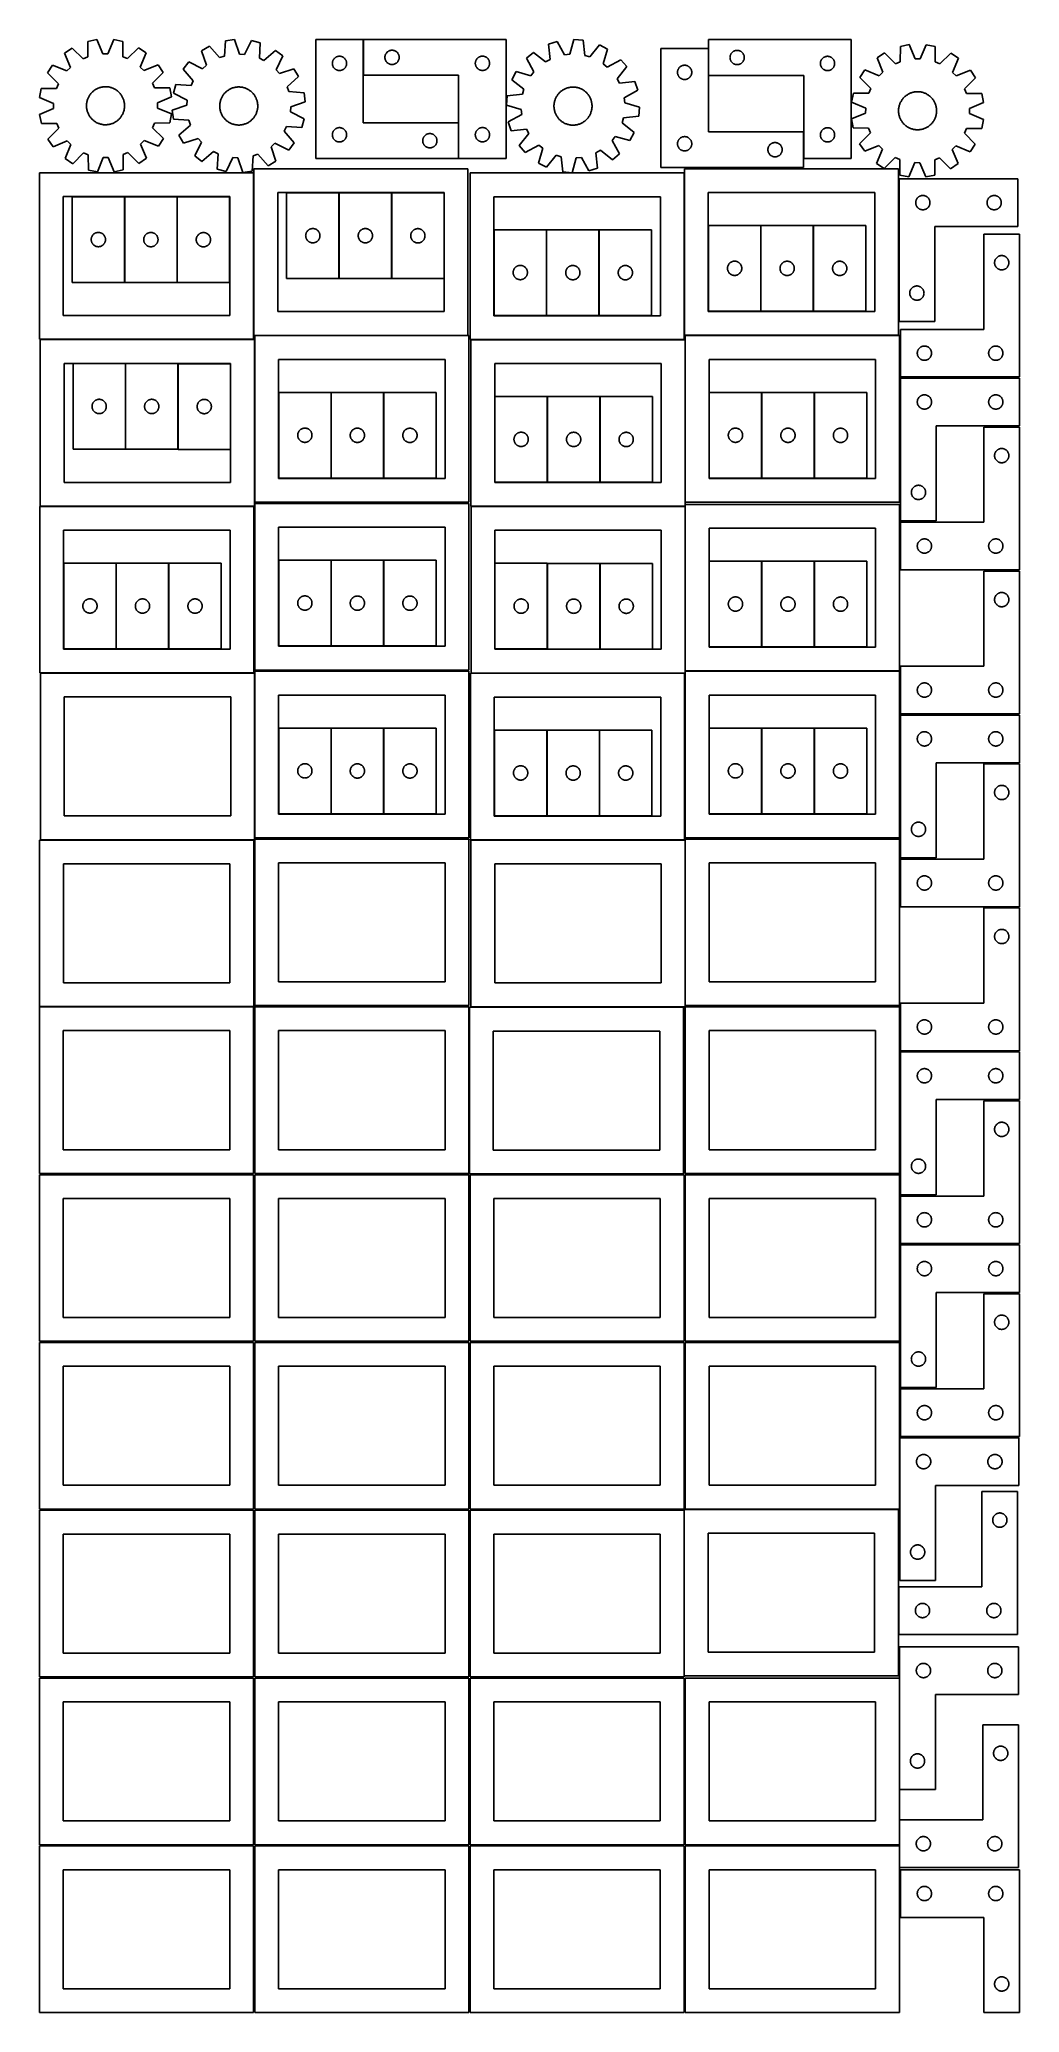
# Model space of a CAD drawing. Header units: millimetres. Extents: x 7 to 1243, y 7 to 2493.
import ezdxf

# ---------------------------------------------------------------- set-up
doc = ezdxf.new("R2010")
doc.units = ezdxf.units.MM
doc.layers.add('CUT', color=7, linetype='CONTINUOUS', true_color=0x000000)

msp = doc.modelspace()

# ---------------------------------------------------------------- linework, layer by layer
at = {"layer": 'CUT'}
for p, q in [((78.829006, 2493.23376), (67.524332, 2490.933798)), ((67.524332, 2490.933798), (67.54206, 2471.557469)), ((86.383623, 2475.390829), (78.829006, 2493.23376)), ((100.212011, 2493.327062), (92.813389, 2475.418884)), ((111.536325, 2491.125838), (100.212011, 2493.327062)), ((111.687686, 2471.750093), (111.536325, 2491.125838)), ((241.110977, 2491.947456), (239.79844, 2472.615625)), ((252.546876, 2493.465903), (241.110977, 2491.947456)), ((258.858716, 2475.14643), (252.546876, 2493.465903)), ((273.885837, 2492.091), (265.275239, 2474.733003)), ((285.032314, 2489.117533), (273.885837, 2492.091)), ((283.853136, 2469.77711), (285.032314, 2489.117533)), ((414.894468, 2493.343813), (354.894468, 2493.343813)), ((354.894468, 2493.343813), (354.894468, 2343.343813)), ((414.894468, 2388.343813), (414.894468, 2493.343813)), ((595.202448, 2493.415106), (415.202448, 2493.415106)), ((415.202448, 2493.415106), (415.202448, 2448.415106)), ((595.202448, 2343.415106), (595.202448, 2493.415106)), ((659.406725, 2491.07543), (648.41787, 2487.563943)), ((648.41787, 2487.563943), (650.535276, 2468.303647)), ((668.850461, 2474.156262), (659.406725, 2491.07543)), ((680.65369, 2493.485425), (675.239322, 2474.880936)), ((692.149856, 2492.524364), (680.65369, 2493.485425)), ((694.400045, 2473.279129), (692.149856, 2492.524364)), ((1030.404688, 2493.250067), (850.404688, 2493.250067)), ((850.404688, 2493.250067), (850.404688, 2448.250067)), ((1030.404688, 2343.250067), (1030.404688, 2493.250067)), ((1103.572945, 2486.984106), (1092.250483, 2484.773375)), ((1110.9866, 2469.082147), (1103.572945, 2486.984106)), ((47.804717, 2482.664676), (38.240718, 2476.213677)), ((38.240718, 2476.213677), (45.672096, 2458.319068)), ((61.612467, 2469.070984), (47.804717, 2482.664676)), ((67.54206, 2471.557469), (61.612467, 2469.070984)), ((92.813389, 2475.418884), (86.383623, 2475.390829)), ((117.638753, 2469.315447), (111.687686, 2471.750093)), ((131.32735, 2483.029116), (117.638753, 2469.315447)), ((140.94728, 2476.661824), (131.32735, 2483.029116)), ((133.672344, 2458.703045), (140.94728, 2476.661824)), ((194.824759, 2465.155723), (187.812062, 2455.995616)), ((212.241728, 2456.665044), (194.824759, 2465.155723)), ((220.870195, 2485.051634), (210.885887, 2479.272443)), ((210.885887, 2479.272443), (217.071232, 2460.909874)), ((233.712134, 2470.542085), (220.870195, 2485.051634)), ((239.79844, 2472.615625), (233.712134, 2470.542085)), ((265.275239, 2474.733003), (258.858716, 2475.14643)), ((289.623018, 2466.939657), (283.853136, 2469.77711)), ((304.220791, 2479.681221), (289.623018, 2466.939657)), ((313.380897, 2472.668524), (304.220791, 2479.681221)), ((304.890218, 2455.251555), (313.380897, 2472.668524)), ((375.894468, 2463.343813), (375.913737, 2463.932442)), ((375.913737, 2462.755185), (375.894468, 2463.343813)), ((375.913737, 2463.932442), (375.971464, 2464.518549)), ((375.971464, 2462.169078), (375.913737, 2462.755185)), ((375.971464, 2464.518549), (376.0674, 2465.099626)), ((376.0674, 2461.588001), (375.971464, 2462.169078)), ((376.0674, 2465.099626), (376.201135, 2465.673185)), ((376.201135, 2465.673185), (376.372097, 2466.236769)), ((376.372097, 2466.236769), (376.579552, 2466.787964)), ((376.579552, 2466.787964), (376.822613, 2467.324412)), ((376.822613, 2467.324412), (377.100239, 2467.843813)), ((377.100239, 2467.843813), (377.411241, 2468.343946)), ((377.411241, 2468.343946), (377.754288, 2468.822666)), ((377.754288, 2468.822666), (378.127909, 2469.277926)), ((378.127909, 2469.277926), (378.530507, 2469.707774)), ((378.530507, 2469.707774), (378.960355, 2470.110372)), ((378.960355, 2470.110372), (379.415615, 2470.483994)), ((379.415615, 2470.483994), (379.894336, 2470.82704)), ((379.894336, 2470.82704), (380.394468, 2471.138042)), ((380.394468, 2471.138042), (380.913869, 2471.415668)), ((380.913869, 2471.415668), (381.450317, 2471.658729)), ((381.450317, 2471.658729), (382.001513, 2471.866185)), ((382.001513, 2471.866185), (382.565096, 2472.037146)), ((382.565096, 2472.037146), (383.138655, 2472.170881)), ((383.138655, 2472.170881), (383.719732, 2472.266817)), ((383.719732, 2472.266817), (384.30584, 2472.324544)), ((384.30584, 2472.324544), (384.894468, 2472.343813)), ((384.894468, 2472.343813), (385.483096, 2472.324544)), ((385.483096, 2472.324544), (386.069203, 2472.266817)), ((386.069203, 2472.266817), (386.650281, 2472.170881)), ((386.650281, 2472.170881), (387.223839, 2472.037146)), ((387.223839, 2472.037146), (387.787423, 2471.866185)), ((387.787423, 2471.866185), (388.338619, 2471.658729)), ((388.338619, 2471.658729), (388.875066, 2471.415668)), ((388.875066, 2471.415668), (389.394468, 2471.138042)), ((389.394468, 2471.138042), (389.8946, 2470.82704)), ((389.8946, 2470.82704), (390.373321, 2470.483994)), ((390.373321, 2470.483994), (390.82858, 2470.110372)), ((390.82858, 2470.110372), (391.258429, 2469.707774)), ((391.258429, 2469.707774), (391.661026, 2469.277926)), ((391.661026, 2469.277926), (392.034648, 2468.822666)), ((392.034648, 2468.822666), (392.377694, 2468.343946)), ((392.377694, 2468.343946), (392.688696, 2467.843813)), ((392.688696, 2467.843813), (392.966322, 2467.324412)), ((392.966322, 2467.324412), (393.209383, 2466.787964)), ((393.209383, 2466.787964), (393.416839, 2466.236769)), ((393.416839, 2466.236769), (393.5878, 2465.673185)), ((393.5878, 2465.673185), (393.721535, 2465.099626)), ((393.721535, 2465.099626), (393.817471, 2464.518549)), ((393.817471, 2462.169078), (393.721535, 2461.588001)), ((393.817471, 2464.518549), (393.875198, 2463.932442)), ((393.875198, 2462.755185), (393.817471, 2462.169078)), ((393.875198, 2463.932442), (393.894468, 2463.343813)), ((393.894468, 2463.343813), (393.875198, 2462.755185)), ((442.202448, 2470.915106), (442.221718, 2471.503734)), ((442.221718, 2470.326478), (442.202448, 2470.915106)), ((442.221718, 2471.503734), (442.279444, 2472.089842)), ((442.279444, 2469.74037), (442.221718, 2470.326478)), ((442.279444, 2472.089842), (442.37538, 2472.670919)), ((442.37538, 2469.159293), (442.279444, 2469.74037)), ((442.37538, 2472.670919), (442.509116, 2473.244477)), ((442.509116, 2468.585735), (442.37538, 2469.159293)), ((442.509116, 2473.244477), (442.680077, 2473.808061)), ((442.680077, 2468.022151), (442.509116, 2468.585735)), ((442.680077, 2473.808061), (442.887532, 2474.359257)), ((442.887532, 2467.470955), (442.680077, 2468.022151)), ((442.887532, 2474.359257), (443.130593, 2474.895704)), ((443.130593, 2466.934508), (442.887532, 2467.470955)), ((443.130593, 2474.895704), (443.408219, 2475.415106)), ((443.408219, 2466.415106), (443.130593, 2466.934508)), ((443.408219, 2475.415106), (443.719222, 2475.915238)), ((443.719222, 2465.914974), (443.408219, 2466.415106)), ((443.719222, 2475.915238), (444.062268, 2476.393959)), ((444.062268, 2465.436253), (443.719222, 2465.914974)), ((444.062268, 2476.393959), (444.43589, 2476.849218)), ((444.43589, 2464.980994), (444.062268, 2465.436253)), ((444.43589, 2476.849218), (444.838487, 2477.279067)), ((444.838487, 2464.551145), (444.43589, 2464.980994)), ((444.838487, 2477.279067), (445.268336, 2477.681664)), ((445.268336, 2464.148548), (444.838487, 2464.551145)), ((445.268336, 2477.681664), (445.723595, 2478.055286)), ((445.723595, 2463.774926), (445.268336, 2464.148548)), ((445.723595, 2478.055286), (446.202316, 2478.398333)), ((446.202316, 2463.43188), (445.723595, 2463.774926)), ((446.202316, 2478.398333), (446.702448, 2478.709335)), ((446.702448, 2463.120877), (446.202316, 2463.43188)), ((446.702448, 2478.709335), (447.22185, 2478.986961)), ((447.22185, 2462.843251), (446.702448, 2463.120877)), ((447.22185, 2478.986961), (447.758297, 2479.230022)), ((447.758297, 2462.60019), (447.22185, 2462.843251)), ((447.758297, 2479.230022), (448.309493, 2479.437477)), ((448.309493, 2462.392735), (447.758297, 2462.60019)), ((448.309493, 2479.437477), (448.873077, 2479.608439)), ((448.873077, 2462.221774), (448.309493, 2462.392735)), ((448.873077, 2479.608439), (449.446635, 2479.742174)), ((449.446635, 2462.088039), (448.873077, 2462.221774)), ((449.446635, 2479.742174), (450.027712, 2479.83811)), ((450.027712, 2479.83811), (450.61382, 2479.895836)), ((450.61382, 2479.895836), (451.202448, 2479.915106)), ((451.202448, 2479.915106), (451.791076, 2479.895836)), ((451.791076, 2479.895836), (452.377184, 2479.83811)), ((452.377184, 2479.83811), (452.958261, 2479.742174)), ((452.958261, 2479.742174), (453.531819, 2479.608439)), ((453.531819, 2462.221774), (452.958261, 2462.088039)), ((453.531819, 2479.608439), (454.095403, 2479.437477)), ((454.095403, 2462.392735), (453.531819, 2462.221774)), ((454.095403, 2479.437477), (454.646599, 2479.230022)), ((454.646599, 2462.60019), (454.095403, 2462.392735)), ((454.646599, 2479.230022), (455.183046, 2478.986961)), ((455.183046, 2462.843251), (454.646599, 2462.60019)), ((455.183046, 2478.986961), (455.702448, 2478.709335)), ((455.702448, 2463.120877), (455.183046, 2462.843251)), ((455.702448, 2478.709335), (456.20258, 2478.398333)), ((456.20258, 2463.43188), (455.702448, 2463.120877)), ((456.20258, 2478.398333), (456.681301, 2478.055286)), ((456.681301, 2463.774926), (456.20258, 2463.43188)), ((456.681301, 2478.055286), (457.13656, 2477.681664)), ((457.13656, 2464.148548), (456.681301, 2463.774926)), ((457.13656, 2477.681664), (457.566409, 2477.279067)), ((457.566409, 2464.551145), (457.13656, 2464.148548)), ((457.566409, 2477.279067), (457.969006, 2476.849218)), ((457.969006, 2464.980994), (457.566409, 2464.551145)), ((457.969006, 2476.849218), (458.342628, 2476.393959)), ((458.342628, 2465.436253), (457.969006, 2464.980994)), ((458.342628, 2476.393959), (458.685675, 2475.915238)), ((458.685675, 2465.914974), (458.342628, 2465.436253)), ((458.685675, 2475.915238), (458.996677, 2475.415106)), ((458.996677, 2466.415106), (458.685675, 2465.914974)), ((458.996677, 2475.415106), (459.274303, 2474.895704)), ((459.274303, 2466.934508), (458.996677, 2466.415106)), ((459.274303, 2474.895704), (459.517364, 2474.359257)), ((459.517364, 2467.470955), (459.274303, 2466.934508)), ((459.517364, 2474.359257), (459.724819, 2473.808061)), ((459.724819, 2468.022151), (459.517364, 2467.470955)), ((459.724819, 2473.808061), (459.89578, 2473.244477)), ((459.89578, 2468.585735), (459.724819, 2468.022151)), ((459.89578, 2473.244477), (460.029516, 2472.670919)), ((460.029516, 2469.159293), (459.89578, 2468.585735)), ((460.029516, 2472.670919), (460.125452, 2472.089842)), ((460.125452, 2469.74037), (460.029516, 2469.159293)), ((460.125452, 2472.089842), (460.183178, 2471.503734)), ((460.183178, 2470.326478), (460.125452, 2469.74037)), ((460.183178, 2471.503734), (460.202448, 2470.915106)), ((460.202448, 2470.915106), (460.183178, 2470.326478)), ((556.202448, 2463.415106), (556.221718, 2464.003734)), ((556.221718, 2462.826478), (556.202448, 2463.415106)), ((556.221718, 2464.003734), (556.279444, 2464.589842)), ((556.279444, 2462.24037), (556.221718, 2462.826478)), ((556.279444, 2464.589842), (556.37538, 2465.170919)), ((556.37538, 2461.659293), (556.279444, 2462.24037)), ((556.37538, 2465.170919), (556.509116, 2465.744477)), ((556.509116, 2465.744477), (556.680077, 2466.308061)), ((556.680077, 2466.308061), (556.887532, 2466.859257)), ((556.887532, 2466.859257), (557.130593, 2467.395704)), ((557.130593, 2467.395704), (557.408219, 2467.915106)), ((557.408219, 2467.915106), (557.719222, 2468.415238)), ((557.719222, 2468.415238), (558.062268, 2468.893959)), ((558.062268, 2468.893959), (558.43589, 2469.349218)), ((558.43589, 2469.349218), (558.838487, 2469.779067)), ((558.838487, 2469.779067), (559.268336, 2470.181664)), ((559.268336, 2470.181664), (559.723595, 2470.555286)), ((559.723595, 2470.555286), (560.202316, 2470.898333)), ((560.202316, 2470.898333), (560.702448, 2471.209335)), ((560.702448, 2471.209335), (561.22185, 2471.486961)), ((561.22185, 2471.486961), (561.758297, 2471.730022)), ((561.758297, 2471.730022), (562.309493, 2471.937477)), ((562.309493, 2471.937477), (562.873077, 2472.108439)), ((562.873077, 2472.108439), (563.446635, 2472.242174)), ((563.446635, 2472.242174), (564.027712, 2472.33811)), ((564.027712, 2472.33811), (564.61382, 2472.395836)), ((564.61382, 2472.395836), (565.202448, 2472.415106)), ((565.202448, 2472.415106), (565.791076, 2472.395836)), ((565.791076, 2472.395836), (566.377184, 2472.33811)), ((566.377184, 2472.33811), (566.958261, 2472.242174)), ((566.958261, 2472.242174), (567.531819, 2472.108439)), ((567.531819, 2472.108439), (568.095403, 2471.937477)), ((568.095403, 2471.937477), (568.646599, 2471.730022)), ((568.646599, 2471.730022), (569.183046, 2471.486961)), ((569.183046, 2471.486961), (569.702448, 2471.209335)), ((569.702448, 2471.209335), (570.20258, 2470.898333)), ((570.20258, 2470.898333), (570.681301, 2470.555286)), ((570.681301, 2470.555286), (571.13656, 2470.181664)), ((571.13656, 2470.181664), (571.566409, 2469.779067)), ((571.566409, 2469.779067), (571.969006, 2469.349218)), ((571.969006, 2469.349218), (572.342628, 2468.893959)), ((572.342628, 2468.893959), (572.685675, 2468.415238)), ((572.685675, 2468.415238), (572.996677, 2467.915106)), ((572.996677, 2467.915106), (573.274303, 2467.395704)), ((573.274303, 2467.395704), (573.517364, 2466.859257)), ((573.517364, 2466.859257), (573.724819, 2466.308061)), ((573.724819, 2466.308061), (573.89578, 2465.744477)), ((573.89578, 2465.744477), (574.029516, 2465.170919)), ((574.029516, 2465.170919), (574.125452, 2464.589842)), ((574.125452, 2462.24037), (574.029516, 2461.659293)), ((574.125452, 2464.589842), (574.183178, 2464.003734)), ((574.183178, 2462.826478), (574.125452, 2462.24037)), ((574.183178, 2464.003734), (574.202448, 2463.415106)), ((574.202448, 2463.415106), (574.183178, 2462.826478)), ((629.710499, 2477.206536), (620.901909, 2469.757093)), ((620.901909, 2469.757093), (630.228733, 2452.773195)), ((644.910059, 2465.189224), (629.710499, 2477.206536)), ((650.535276, 2468.303647), (644.910059, 2465.189224)), ((675.239322, 2474.880936), (668.850461, 2474.156262)), ((700.579903, 2471.503729), (694.400045, 2473.279129)), ((712.701757, 2486.620047), (700.579903, 2471.503729)), ((722.955047, 2481.33275), (712.701757, 2486.620047)), ((717.669119, 2462.691361), (722.955047, 2481.33275)), ((722.699147, 2458.686176), (717.669119, 2462.691361)), ((739.683044, 2468.013001), (722.699147, 2458.686176)), ((747.132488, 2459.20441), (739.683044, 2468.013001)), ((850.192624, 2482.038638), (790.192624, 2482.038638)), ((790.192624, 2482.038638), (790.192624, 2332.038638)), ((850.192624, 2377.038638), (850.192624, 2482.038638)), ((877.404688, 2470.750067), (877.423958, 2471.338695)), ((877.423958, 2470.161439), (877.404688, 2470.750067)), ((877.423958, 2471.338695), (877.481684, 2471.924803)), ((877.481684, 2469.575331), (877.423958, 2470.161439)), ((877.481684, 2471.924803), (877.57762, 2472.50588)), ((877.57762, 2468.994254), (877.481684, 2469.575331)), ((877.57762, 2472.50588), (877.711356, 2473.079438)), ((877.711356, 2468.420696), (877.57762, 2468.994254)), ((877.711356, 2473.079438), (877.882317, 2473.643022)), ((877.882317, 2467.857112), (877.711356, 2468.420696)), ((877.882317, 2473.643022), (878.089772, 2474.194218)), ((878.089772, 2467.305916), (877.882317, 2467.857112)), ((878.089772, 2474.194218), (878.332833, 2474.730665)), ((878.332833, 2466.769469), (878.089772, 2467.305916)), ((878.332833, 2474.730665), (878.610459, 2475.250067)), ((878.610459, 2466.250067), (878.332833, 2466.769469)), ((878.610459, 2475.250067), (878.921461, 2475.750199)), ((878.921461, 2465.749935), (878.610459, 2466.250067)), ((878.921461, 2475.750199), (879.264508, 2476.22892)), ((879.264508, 2465.271214), (878.921461, 2465.749935)), ((879.264508, 2476.22892), (879.63813, 2476.684179)), ((879.63813, 2464.815955), (879.264508, 2465.271214)), ((879.63813, 2476.684179), (880.040727, 2477.114028)), ((880.040727, 2464.386106), (879.63813, 2464.815955)), ((880.040727, 2477.114028), (880.470576, 2477.516625)), ((880.470576, 2463.983509), (880.040727, 2464.386106)), ((880.470576, 2477.516625), (880.925835, 2477.890247)), ((880.925835, 2463.609887), (880.470576, 2463.983509)), ((880.925835, 2477.890247), (881.404556, 2478.233294)), ((881.404556, 2463.26684), (880.925835, 2463.609887)), ((881.404556, 2478.233294), (881.904688, 2478.544296)), ((881.904688, 2462.955838), (881.404556, 2463.26684)), ((881.904688, 2478.544296), (882.42409, 2478.821922)), ((882.42409, 2462.678212), (881.904688, 2462.955838)), ((882.42409, 2478.821922), (882.960537, 2479.064983)), ((882.960537, 2462.435151), (882.42409, 2462.678212)), ((882.960537, 2479.064983), (883.511733, 2479.272438)), ((883.511733, 2462.227696), (882.960537, 2462.435151)), ((883.511733, 2479.272438), (884.075317, 2479.443399)), ((884.075317, 2462.056735), (883.511733, 2462.227696)), ((884.075317, 2479.443399), (884.648875, 2479.577135)), ((884.648875, 2479.577135), (885.229952, 2479.673071)), ((885.229952, 2479.673071), (885.81606, 2479.730797)), ((885.81606, 2479.730797), (886.404688, 2479.750067)), ((886.404688, 2479.750067), (886.993316, 2479.730797)), ((886.993316, 2479.730797), (887.579424, 2479.673071)), ((887.579424, 2479.673071), (888.160501, 2479.577135)), ((888.160501, 2479.577135), (888.734059, 2479.443399)), ((888.734059, 2479.443399), (889.297643, 2479.272438)), ((889.297643, 2462.227696), (888.734059, 2462.056735)), ((889.297643, 2479.272438), (889.848839, 2479.064983)), ((889.848839, 2462.435151), (889.297643, 2462.227696)), ((889.848839, 2479.064983), (890.385286, 2478.821922)), ((890.385286, 2462.678212), (889.848839, 2462.435151)), ((890.385286, 2478.821922), (890.904688, 2478.544296)), ((890.904688, 2462.955838), (890.385286, 2462.678212)), ((890.904688, 2478.544296), (891.40482, 2478.233294)), ((891.40482, 2463.26684), (890.904688, 2462.955838)), ((891.40482, 2478.233294), (891.883541, 2477.890247)), ((891.883541, 2463.609887), (891.40482, 2463.26684)), ((891.883541, 2477.890247), (892.3388, 2477.516625)), ((892.3388, 2463.983509), (891.883541, 2463.609887)), ((892.3388, 2477.516625), (892.768649, 2477.114028)), ((892.768649, 2464.386106), (892.3388, 2463.983509)), ((892.768649, 2477.114028), (893.171246, 2476.684179)), ((893.171246, 2464.815955), (892.768649, 2464.386106)), ((893.171246, 2476.684179), (893.544868, 2476.22892)), ((893.544868, 2465.271214), (893.171246, 2464.815955)), ((893.544868, 2476.22892), (893.887915, 2475.750199)), ((893.887915, 2465.749935), (893.544868, 2465.271214)), ((893.887915, 2475.750199), (894.198917, 2475.250067)), ((894.198917, 2466.250067), (893.887915, 2465.749935)), ((894.198917, 2475.250067), (894.476543, 2474.730665)), ((894.476543, 2466.769469), (894.198917, 2466.250067)), ((894.476543, 2474.730665), (894.719604, 2474.194218)), ((894.719604, 2467.305916), (894.476543, 2466.769469)), ((894.719604, 2474.194218), (894.927059, 2473.643022)), ((894.927059, 2467.857112), (894.719604, 2467.305916)), ((894.927059, 2473.643022), (895.09802, 2473.079438)), ((895.09802, 2468.420696), (894.927059, 2467.857112)), ((895.09802, 2473.079438), (895.231756, 2472.50588)), ((895.231756, 2468.994254), (895.09802, 2468.420696)), ((895.231756, 2472.50588), (895.327692, 2471.924803)), ((895.327692, 2469.575331), (895.231756, 2468.994254)), ((895.327692, 2471.924803), (895.385418, 2471.338695)), ((895.385418, 2470.161439), (895.327692, 2469.575331)), ((895.385418, 2471.338695), (895.404688, 2470.750067)), ((895.404688, 2470.750067), (895.385418, 2470.161439)), ((991.404688, 2463.250067), (991.423958, 2463.838695)), ((991.423958, 2462.661439), (991.404688, 2463.250067)), ((991.423958, 2463.838695), (991.481684, 2464.424803)), ((991.481684, 2462.075331), (991.423958, 2462.661439)), ((991.481684, 2464.424803), (991.57762, 2465.00588)), ((991.57762, 2465.00588), (991.711356, 2465.579438)), ((991.711356, 2465.579438), (991.882317, 2466.143022)), ((991.882317, 2466.143022), (992.089772, 2466.694218)), ((992.089772, 2466.694218), (992.332833, 2467.230665)), ((992.332833, 2467.230665), (992.610459, 2467.750067)), ((992.610459, 2467.750067), (992.921461, 2468.250199)), ((992.921461, 2468.250199), (993.264508, 2468.72892)), ((993.264508, 2468.72892), (993.63813, 2469.184179)), ((993.63813, 2469.184179), (994.040727, 2469.614028)), ((994.040727, 2469.614028), (994.470576, 2470.016625)), ((994.470576, 2470.016625), (994.925835, 2470.390247)), ((994.925835, 2470.390247), (995.404556, 2470.733294)), ((995.404556, 2470.733294), (995.904688, 2471.044296)), ((995.904688, 2471.044296), (996.42409, 2471.321922)), ((996.42409, 2471.321922), (996.960537, 2471.564983)), ((996.960537, 2471.564983), (997.511733, 2471.772438)), ((997.511733, 2471.772438), (998.075317, 2471.943399)), ((998.075317, 2471.943399), (998.648875, 2472.077135)), ((998.648875, 2472.077135), (999.229952, 2472.173071)), ((999.229952, 2472.173071), (999.81606, 2472.230797)), ((999.81606, 2472.230797), (1000.404688, 2472.250067)), ((1000.404688, 2472.250067), (1000.993316, 2472.230797)), ((1000.993316, 2472.230797), (1001.579424, 2472.173071)), ((1001.579424, 2472.173071), (1002.160501, 2472.077135)), ((1002.160501, 2472.077135), (1002.734059, 2471.943399)), ((1002.734059, 2471.943399), (1003.297643, 2471.772438)), ((1003.297643, 2471.772438), (1003.848839, 2471.564983)), ((1003.848839, 2471.564983), (1004.385286, 2471.321922)), ((1004.385286, 2471.321922), (1004.904688, 2471.044296)), ((1004.904688, 2471.044296), (1005.40482, 2470.733294)), ((1005.40482, 2470.733294), (1005.883541, 2470.390247)), ((1005.883541, 2470.390247), (1006.3388, 2470.016625)), ((1006.3388, 2470.016625), (1006.768649, 2469.614028)), ((1006.768649, 2469.614028), (1007.171246, 2469.184179)), ((1007.171246, 2469.184179), (1007.544868, 2468.72892)), ((1007.544868, 2468.72892), (1007.887915, 2468.250199)), ((1007.887915, 2468.250199), (1008.198917, 2467.750067)), ((1008.198917, 2467.750067), (1008.476543, 2467.230665)), ((1008.476543, 2467.230665), (1008.719604, 2466.694218)), ((1008.719604, 2466.694218), (1008.927059, 2466.143022)), ((1008.927059, 2466.143022), (1009.09802, 2465.579438)), ((1009.09802, 2465.579438), (1009.231756, 2465.00588)), ((1009.231756, 2465.00588), (1009.327692, 2464.424803)), ((1009.327692, 2464.424803), (1009.385418, 2463.838695)), ((1009.385418, 2462.661439), (1009.327692, 2462.075331)), ((1009.385418, 2463.838695), (1009.404688, 2463.250067)), ((1009.404688, 2463.250067), (1009.385418, 2462.661439)), ((1072.466263, 2476.660038), (1062.851683, 2470.28467)), ((1062.851683, 2470.28467), (1070.141696, 2452.332007)), ((1086.166371, 2462.957868), (1072.466263, 2476.660038)), ((1092.11539, 2465.397509), (1086.166371, 2462.957868)), ((1092.250483, 2484.773375), (1092.11539, 2465.397509)), ((1117.416388, 2469.05949), (1110.9866, 2469.082147)), ((1124.95602, 2486.908758), (1117.416388, 2469.05949)), ((1136.262621, 2484.618289), (1124.95602, 2486.908758)), ((1136.261163, 2465.241953), (1136.262621, 2484.618289)), ((1142.192842, 2462.760447), (1136.261163, 2465.241953)), ((1155.989173, 2476.365728), (1142.192842, 2462.760447)), ((1165.558585, 2469.922762), (1155.989173, 2476.365728)), ((1158.142235, 2452.021919), (1165.558585, 2469.922762)), ((23.186624, 2461.027635), (16.819332, 2451.407705)), ((16.819332, 2451.407705), (30.533, 2437.719107)), ((41.145402, 2453.752698), (23.186624, 2461.027635)), ((30.533, 2437.719107), (28.098355, 2431.768041)), ((45.672096, 2458.319068), (41.145402, 2453.752698)), ((138.238714, 2454.176352), (133.672344, 2458.703045)), ((156.133323, 2461.60773), (138.238714, 2454.176352)), ((148.99063, 2438.235981), (162.584322, 2452.043731)), ((151.477115, 2432.306388), (148.99063, 2438.235981)), ((162.584322, 2452.043731), (156.133323, 2461.60773)), ((187.812062, 2455.995616), (200.553626, 2441.397844)), ((200.553626, 2441.397844), (197.716172, 2435.627961)), ((217.071232, 2460.909874), (212.241728, 2456.665044)), ((309.135048, 2450.422051), (304.890218, 2455.251555)), ((327.497617, 2456.607396), (309.135048, 2450.422051)), ((318.767259, 2433.781149), (333.276809, 2446.623088)), ((333.276809, 2446.623088), (327.497617, 2456.607396)), ((376.201135, 2461.014442), (376.0674, 2461.588001)), ((376.372097, 2460.450858), (376.201135, 2461.014442)), ((376.579552, 2459.899663), (376.372097, 2460.450858)), ((376.822613, 2459.363215), (376.579552, 2459.899663)), ((377.100239, 2458.843813), (376.822613, 2459.363215)), ((377.411241, 2458.343681), (377.100239, 2458.843813)), ((377.754288, 2457.864961), (377.411241, 2458.343681)), ((378.127909, 2457.409701), (377.754288, 2457.864961)), ((378.530507, 2456.979852), (378.127909, 2457.409701)), ((378.960355, 2456.577255), (378.530507, 2456.979852)), ((379.415615, 2456.203633), (378.960355, 2456.577255)), ((379.894336, 2455.860587), (379.415615, 2456.203633)), ((380.394468, 2455.549585), (379.894336, 2455.860587)), ((380.913869, 2455.271959), (380.394468, 2455.549585)), ((381.450317, 2455.028898), (380.913869, 2455.271959)), ((382.001513, 2454.821442), (381.450317, 2455.028898)), ((382.565096, 2454.650481), (382.001513, 2454.821442)), ((383.138655, 2454.516746), (382.565096, 2454.650481)), ((383.719732, 2454.42081), (383.138655, 2454.516746)), ((384.30584, 2454.363083), (383.719732, 2454.42081)), ((384.894468, 2454.343813), (384.30584, 2454.363083)), ((385.483096, 2454.363083), (384.894468, 2454.343813)), ((386.069203, 2454.42081), (385.483096, 2454.363083)), ((386.650281, 2454.516746), (386.069203, 2454.42081)), ((387.223839, 2454.650481), (386.650281, 2454.516746)), ((387.787423, 2454.821442), (387.223839, 2454.650481)), ((388.338619, 2455.028898), (387.787423, 2454.821442)), ((388.875066, 2455.271959), (388.338619, 2455.028898)), ((389.394468, 2455.549585), (388.875066, 2455.271959)), ((389.8946, 2455.860587), (389.394468, 2455.549585)), ((390.373321, 2456.203633), (389.8946, 2455.860587)), ((390.82858, 2456.577255), (390.373321, 2456.203633)), ((391.258429, 2456.979852), (390.82858, 2456.577255)), ((391.661026, 2457.409701), (391.258429, 2456.979852)), ((392.034648, 2457.864961), (391.661026, 2457.409701)), ((392.377694, 2458.343681), (392.034648, 2457.864961)), ((392.688696, 2458.843813), (392.377694, 2458.343681)), ((392.966322, 2459.363215), (392.688696, 2458.843813)), ((393.209383, 2459.899663), (392.966322, 2459.363215)), ((393.416839, 2460.450858), (393.209383, 2459.899663)), ((393.5878, 2461.014442), (393.416839, 2460.450858)), ((393.721535, 2461.588001), (393.5878, 2461.014442)), ((415.202448, 2448.415106), (535.202448, 2448.415106)), ((450.027712, 2461.992102), (449.446635, 2462.088039)), ((450.61382, 2461.934376), (450.027712, 2461.992102)), ((451.202448, 2461.915106), (450.61382, 2461.934376)), ((451.791076, 2461.934376), (451.202448, 2461.915106)), ((452.377184, 2461.992102), (451.791076, 2461.934376)), ((452.958261, 2462.088039), (452.377184, 2461.992102)), ((535.202448, 2448.415106), (535.202448, 2343.415106)), ((556.509116, 2461.085735), (556.37538, 2461.659293)), ((556.680077, 2460.522151), (556.509116, 2461.085735)), ((556.887532, 2459.970955), (556.680077, 2460.522151)), ((557.130593, 2459.434508), (556.887532, 2459.970955)), ((557.408219, 2458.915106), (557.130593, 2459.434508)), ((557.719222, 2458.414974), (557.408219, 2458.915106)), ((558.062268, 2457.936253), (557.719222, 2458.414974)), ((558.43589, 2457.480994), (558.062268, 2457.936253)), ((558.838487, 2457.051145), (558.43589, 2457.480994)), ((559.268336, 2456.648548), (558.838487, 2457.051145)), ((559.723595, 2456.274926), (559.268336, 2456.648548)), ((560.202316, 2455.93188), (559.723595, 2456.274926)), ((560.702448, 2455.620877), (560.202316, 2455.93188)), ((561.22185, 2455.343251), (560.702448, 2455.620877)), ((561.758297, 2455.10019), (561.22185, 2455.343251)), ((562.309493, 2454.892735), (561.758297, 2455.10019)), ((562.873077, 2454.721774), (562.309493, 2454.892735)), ((563.446635, 2454.588039), (562.873077, 2454.721774)), ((564.027712, 2454.492102), (563.446635, 2454.588039)), ((564.61382, 2454.434376), (564.027712, 2454.492102)), ((565.202448, 2454.415106), (564.61382, 2454.434376)), ((565.791076, 2454.434376), (565.202448, 2454.415106)), ((566.377184, 2454.492102), (565.791076, 2454.434376)), ((566.958261, 2454.588039), (566.377184, 2454.492102)), ((567.531819, 2454.721774), (566.958261, 2454.588039)), ((568.095403, 2454.892735), (567.531819, 2454.721774)), ((568.646599, 2455.10019), (568.095403, 2454.892735)), ((569.183046, 2455.343251), (568.646599, 2455.10019)), ((569.702448, 2455.620877), (569.183046, 2455.343251)), ((570.20258, 2455.93188), (569.702448, 2455.620877)), ((570.681301, 2456.274926), (570.20258, 2455.93188)), ((571.13656, 2456.648548), (570.681301, 2456.274926)), ((571.566409, 2457.051145), (571.13656, 2456.648548)), ((571.969006, 2457.480994), (571.566409, 2457.051145)), ((572.342628, 2457.936253), (571.969006, 2457.480994)), ((572.685675, 2458.414974), (572.342628, 2457.936253)), ((572.996677, 2458.915106), (572.685675, 2458.414974)), ((573.274303, 2459.434508), (572.996677, 2458.915106)), ((573.517364, 2459.970955), (573.274303, 2459.434508)), ((573.724819, 2460.522151), (573.517364, 2459.970955)), ((573.89578, 2461.085735), (573.724819, 2460.522151)), ((574.029516, 2461.659293), (573.89578, 2461.085735)), ((607.58216, 2453.029096), (602.294862, 2442.775806)), ((602.294862, 2442.775806), (617.41118, 2430.653952)), ((626.223548, 2447.743167), (607.58216, 2453.029096)), ((630.228733, 2452.773195), (626.223548, 2447.743167)), ((735.115176, 2444.00485), (747.132488, 2459.20441)), ((738.229598, 2438.379634), (735.115176, 2444.00485)), ((757.489895, 2440.497039), (738.229598, 2438.379634)), ((761.001381, 2429.508185), (757.489895, 2440.497039)), ((811.192624, 2452.038638), (811.211894, 2452.627266)), ((811.211894, 2451.45001), (811.192624, 2452.038638)), ((811.211894, 2452.627266), (811.269621, 2453.213373)), ((811.269621, 2450.863902), (811.211894, 2451.45001)), ((811.269621, 2453.213373), (811.365557, 2453.794451)), ((811.365557, 2450.282825), (811.269621, 2450.863902)), ((811.365557, 2453.794451), (811.499292, 2454.368009)), ((811.499292, 2449.709266), (811.365557, 2450.282825)), ((811.499292, 2454.368009), (811.670253, 2454.931593)), ((811.670253, 2449.145682), (811.499292, 2449.709266)), ((811.670253, 2454.931593), (811.877709, 2455.482789)), ((811.877709, 2448.594487), (811.670253, 2449.145682)), ((811.877709, 2455.482789), (812.12077, 2456.019236)), ((812.12077, 2448.058039), (811.877709, 2448.594487)), ((812.12077, 2456.019236), (812.398396, 2456.538638)), ((812.398396, 2447.538638), (812.12077, 2448.058039)), ((812.398396, 2456.538638), (812.709398, 2457.03877)), ((812.709398, 2447.038506), (812.398396, 2447.538638)), ((812.709398, 2457.03877), (813.052444, 2457.517491)), ((813.052444, 2446.559785), (812.709398, 2447.038506)), ((813.052444, 2457.517491), (813.426066, 2457.97275)), ((813.426066, 2446.104525), (813.052444, 2446.559785)), ((813.426066, 2457.97275), (813.828663, 2458.402599)), ((813.828663, 2445.674677), (813.426066, 2446.104525)), ((813.828663, 2458.402599), (814.258512, 2458.805196)), ((814.258512, 2445.272079), (813.828663, 2445.674677)), ((814.258512, 2458.805196), (814.713772, 2459.178818)), ((814.713772, 2444.898458), (814.258512, 2445.272079)), ((814.713772, 2459.178818), (815.192492, 2459.521864)), ((815.192492, 2444.555411), (814.713772, 2444.898458)), ((815.192492, 2459.521864), (815.692624, 2459.832866)), ((815.692624, 2444.244409), (815.192492, 2444.555411)), ((815.692624, 2459.832866), (816.212026, 2460.110492)), ((816.212026, 2443.966783), (815.692624, 2444.244409)), ((816.212026, 2460.110492), (816.748474, 2460.353553)), ((816.748474, 2443.723722), (816.212026, 2443.966783)), ((816.748474, 2460.353553), (817.299669, 2460.561009)), ((817.299669, 2443.516267), (816.748474, 2443.723722)), ((817.299669, 2460.561009), (817.863253, 2460.73197)), ((817.863253, 2443.345305), (817.299669, 2443.516267)), ((817.863253, 2460.73197), (818.436812, 2460.865705)), ((818.436812, 2443.21157), (817.863253, 2443.345305)), ((818.436812, 2460.865705), (819.017889, 2460.961641)), ((819.017889, 2443.115634), (818.436812, 2443.21157)), ((819.017889, 2460.961641), (819.603996, 2461.019368)), ((819.603996, 2443.057907), (819.017889, 2443.115634)), ((819.603996, 2461.019368), (820.192624, 2461.038638)), ((820.192624, 2443.038638), (819.603996, 2443.057907)), ((820.192624, 2461.038638), (820.781253, 2461.019368)), ((820.781253, 2443.057907), (820.192624, 2443.038638)), ((820.781253, 2461.019368), (821.36736, 2460.961641)), ((821.36736, 2443.115634), (820.781253, 2443.057907)), ((821.36736, 2460.961641), (821.948437, 2460.865705)), ((821.948437, 2443.21157), (821.36736, 2443.115634)), ((821.948437, 2460.865705), (822.521996, 2460.73197)), ((822.521996, 2443.345305), (821.948437, 2443.21157)), ((822.521996, 2460.73197), (823.08558, 2460.561009)), ((823.08558, 2443.516267), (822.521996, 2443.345305)), ((823.08558, 2460.561009), (823.636775, 2460.353553)), ((823.636775, 2443.723722), (823.08558, 2443.516267)), ((823.636775, 2460.353553), (824.173223, 2460.110492)), ((824.173223, 2443.966783), (823.636775, 2443.723722)), ((824.173223, 2460.110492), (824.692624, 2459.832866)), ((824.692624, 2444.244409), (824.173223, 2443.966783)), ((824.692624, 2459.832866), (825.192757, 2459.521864)), ((825.192757, 2444.555411), (824.692624, 2444.244409)), ((825.192757, 2459.521864), (825.671477, 2459.178818)), ((825.671477, 2444.898458), (825.192757, 2444.555411)), ((825.671477, 2459.178818), (826.126737, 2458.805196)), ((826.126737, 2445.272079), (825.671477, 2444.898458)), ((826.126737, 2458.805196), (826.556585, 2458.402599)), ((826.556585, 2445.674677), (826.126737, 2445.272079)), ((826.556585, 2458.402599), (826.959183, 2457.97275)), ((826.959183, 2446.104525), (826.556585, 2445.674677)), ((826.959183, 2457.97275), (827.332804, 2457.517491)), ((827.332804, 2446.559785), (826.959183, 2446.104525)), ((827.332804, 2457.517491), (827.675851, 2457.03877)), ((827.675851, 2447.038506), (827.332804, 2446.559785)), ((827.675851, 2457.03877), (827.986853, 2456.538638)), ((827.986853, 2447.538638), (827.675851, 2447.038506)), ((827.986853, 2456.538638), (828.264479, 2456.019236)), ((828.264479, 2448.058039), (827.986853, 2447.538638)), ((828.264479, 2456.019236), (828.50754, 2455.482789)), ((828.50754, 2448.594487), (828.264479, 2448.058039)), ((828.50754, 2455.482789), (828.714996, 2454.931593)), ((828.714996, 2449.145682), (828.50754, 2448.594487)), ((828.714996, 2454.931593), (828.885957, 2454.368009)), ((828.885957, 2449.709266), (828.714996, 2449.145682)), ((828.885957, 2454.368009), (829.019692, 2453.794451)), ((829.019692, 2450.282825), (828.885957, 2449.709266)), ((829.019692, 2453.794451), (829.115628, 2453.213373)), ((829.115628, 2450.863902), (829.019692, 2450.282825)), ((829.115628, 2453.213373), (829.173355, 2452.627266)), ((829.173355, 2451.45001), (829.115628, 2450.863902)), ((829.173355, 2452.627266), (829.192624, 2452.038638)), ((829.192624, 2452.038638), (829.173355, 2451.45001)), ((850.404688, 2448.250067), (970.404688, 2448.250067)), ((884.648875, 2461.922999), (884.075317, 2462.056735)), ((885.229952, 2461.827063), (884.648875, 2461.922999)), ((885.81606, 2461.769337), (885.229952, 2461.827063)), ((886.404688, 2461.750067), (885.81606, 2461.769337)), ((886.993316, 2461.769337), (886.404688, 2461.750067)), ((887.579424, 2461.827063), (886.993316, 2461.769337)), ((888.160501, 2461.922999), (887.579424, 2461.827063)), ((888.734059, 2462.056735), (888.160501, 2461.922999)), ((970.404688, 2448.250067), (970.404688, 2343.250067)), ((991.57762, 2461.494254), (991.481684, 2462.075331)), ((991.711356, 2460.920696), (991.57762, 2461.494254)), ((991.882317, 2460.357112), (991.711356, 2460.920696)), ((992.089772, 2459.805916), (991.882317, 2460.357112)), ((992.332833, 2459.269469), (992.089772, 2459.805916)), ((992.610459, 2458.750067), (992.332833, 2459.269469)), ((992.921461, 2458.249935), (992.610459, 2458.750067)), ((993.264508, 2457.771214), (992.921461, 2458.249935)), ((993.63813, 2457.315955), (993.264508, 2457.771214)), ((994.040727, 2456.886106), (993.63813, 2457.315955)), ((994.470576, 2456.483509), (994.040727, 2456.886106)), ((994.925835, 2456.109887), (994.470576, 2456.483509)), ((995.404556, 2455.76684), (994.925835, 2456.109887)), ((995.904688, 2455.455838), (995.404556, 2455.76684)), ((996.42409, 2455.178212), (995.904688, 2455.455838)), ((996.960537, 2454.935151), (996.42409, 2455.178212)), ((997.511733, 2454.727696), (996.960537, 2454.935151)), ((998.075317, 2454.556735), (997.511733, 2454.727696)), ((998.648875, 2454.422999), (998.075317, 2454.556735)), ((999.229952, 2454.327063), (998.648875, 2454.422999)), ((999.81606, 2454.269337), (999.229952, 2454.327063)), ((1000.404688, 2454.250067), (999.81606, 2454.269337)), ((1000.993316, 2454.269337), (1000.404688, 2454.250067)), ((1001.579424, 2454.327063), (1000.993316, 2454.269337)), ((1002.160501, 2454.422999), (1001.579424, 2454.327063)), ((1002.734059, 2454.556735), (1002.160501, 2454.422999)), ((1003.297643, 2454.727696), (1002.734059, 2454.556735)), ((1003.848839, 2454.935151), (1003.297643, 2454.727696)), ((1004.385286, 2455.178212), (1003.848839, 2454.935151)), ((1004.904688, 2455.455838), (1004.385286, 2455.178212)), ((1005.40482, 2455.76684), (1004.904688, 2455.455838)), ((1005.883541, 2456.109887), (1005.40482, 2455.76684)), ((1006.3388, 2456.483509), (1005.883541, 2456.109887)), ((1006.768649, 2456.886106), (1006.3388, 2456.483509)), ((1007.171246, 2457.315955), (1006.768649, 2456.886106)), ((1007.544868, 2457.771214), (1007.171246, 2457.315955)), ((1007.887915, 2458.249935), (1007.544868, 2457.771214)), ((1008.198917, 2458.750067), (1007.887915, 2458.249935)), ((1008.476543, 2459.269469), (1008.198917, 2458.750067)), ((1008.719604, 2459.805916), (1008.476543, 2459.269469)), ((1008.927059, 2460.357112), (1008.719604, 2459.805916)), ((1009.09802, 2460.920696), (1008.927059, 2460.357112)), ((1009.231756, 2461.494254), (1009.09802, 2460.920696)), ((1009.327692, 2462.075331), (1009.231756, 2461.494254)), ((1047.678286, 2455.217831), (1041.23532, 2445.648418)), ((1041.23532, 2445.648418), (1054.840601, 2431.852088)), ((1065.579129, 2447.80148), (1047.678286, 2455.217831)), ((1070.141696, 2452.332007), (1065.579129, 2447.80148)), ((1162.672761, 2447.459352), (1158.142235, 2452.021919)), ((1180.625425, 2454.749365), (1162.672761, 2447.459352)), ((1173.298622, 2431.434677), (1187.000792, 2445.134785)), ((1187.000792, 2445.134785), (1180.625425, 2454.749365)), ((8.72261, 2431.616679), (6.521386, 2420.292365)), ((6.521386, 2420.292365), (24.429564, 2412.893744)), ((28.098355, 2431.768041), (8.72261, 2431.616679)), ((24.429564, 2412.893744), (24.457619, 2406.463977)), ((65.959182, 2411.861994), (66.056493, 2412.836276)), ((66.056493, 2412.836276), (66.193462, 2413.805778)), ((66.193462, 2413.805778), (66.369861, 2414.768887)), ((66.369861, 2414.768887), (66.585398, 2415.723999)), ((66.585398, 2415.723999), (66.839713, 2416.669525)), ((66.839713, 2416.669525), (67.132383, 2417.60389)), ((67.132383, 2417.60389), (67.462921, 2418.525541)), ((67.462921, 2418.525541), (67.830777, 2419.432942)), ((67.830777, 2419.432942), (68.235338, 2420.324584)), ((68.235338, 2420.324584), (68.675931, 2421.198983)), ((68.675931, 2421.198983), (69.151823, 2422.054682)), ((69.151823, 2422.054682), (69.662222, 2422.890259)), ((69.662222, 2422.890259), (70.206278, 2423.704322)), ((70.206278, 2423.704322), (70.783086, 2424.495516)), ((70.783086, 2424.495516), (71.391685, 2425.262524)), ((71.391685, 2425.262524), (72.031063, 2426.00407)), ((72.031063, 2426.00407), (72.700156, 2426.71892)), ((72.700156, 2426.71892), (73.39785, 2427.405884)), ((73.39785, 2427.405884), (74.122983, 2428.063817)), ((74.122983, 2428.063817), (74.874349, 2428.691627)), ((74.874349, 2428.691627), (75.650697, 2429.288266)), ((75.650697, 2429.288266), (76.450735, 2429.852743)), ((76.450735, 2429.852743), (77.273132, 2430.384118)), ((77.273132, 2430.384118), (78.116518, 2430.881506)), ((78.116518, 2430.881506), (78.97949, 2431.344079)), ((78.97949, 2431.344079), (79.860612, 2431.771069)), ((79.860612, 2431.771069), (80.758416, 2432.161763)), ((80.758416, 2432.161763), (81.67141, 2432.515512)), ((81.67141, 2432.515512), (82.598072, 2432.831727)), ((82.598072, 2432.831727), (83.536861, 2433.109881)), ((83.536861, 2433.109881), (84.486215, 2433.349512)), ((84.486215, 2433.349512), (85.444553, 2433.550221)), ((85.444553, 2433.550221), (86.410279, 2433.711673)), ((86.410279, 2433.711673), (87.381788, 2433.833601)), ((87.381788, 2433.833601), (88.357461, 2433.915801)), ((88.357461, 2433.915801), (89.335675, 2433.958135)), ((89.335675, 2433.958135), (90.314802, 2433.960535)), ((90.314802, 2433.960535), (91.293212, 2433.922996)), ((91.293212, 2433.922996), (92.269277, 2433.845579)), ((92.269277, 2433.845579), (93.241371, 2433.728415)), ((93.241371, 2433.728415), (94.207878, 2433.571698)), ((94.207878, 2433.571698), (95.167188, 2433.375689)), ((95.167188, 2433.375689), (96.117704, 2433.140715)), ((96.117704, 2433.140715), (97.057846, 2432.867165)), ((97.057846, 2432.867165), (97.986047, 2432.555496)), ((97.986047, 2432.555496), (98.900763, 2432.206227)), ((98.900763, 2432.206227), (99.800472, 2431.819938)), ((99.800472, 2431.819938), (100.683676, 2431.397273)), ((100.683676, 2431.397273), (101.548905, 2430.938935)), ((101.548905, 2430.938935), (102.394719, 2430.445687)), ((102.394719, 2430.445687), (103.219711, 2429.91835)), ((103.219711, 2429.91835), (104.022506, 2429.357801)), ((104.022506, 2429.357801), (104.80177, 2428.764974)), ((104.80177, 2428.764974), (105.556204, 2428.140855)), ((105.556204, 2428.140855), (106.284553, 2427.486484)), ((106.284553, 2427.486484), (106.985606, 2426.802949)), ((106.985606, 2426.802949), (107.658194, 2426.091387)), ((107.658194, 2426.091387), (108.3012, 2425.352984)), ((108.3012, 2425.352984), (108.913551, 2424.588968)), ((108.913551, 2424.588968), (109.49423, 2423.800611)), ((109.49423, 2423.800611), (110.04227, 2422.989224)), ((110.04227, 2422.989224), (110.556759, 2422.15616)), ((110.556759, 2422.15616), (111.036839, 2421.302803)), ((111.036839, 2421.302803), (111.481713, 2420.430575)), ((111.481713, 2420.430575), (111.89064, 2419.540927)), ((111.89064, 2419.540927), (112.262939, 2418.635339)), ((112.262939, 2418.635339), (112.597991, 2417.71532)), ((112.597991, 2417.71532), (112.895237, 2416.7824)), ((112.895237, 2416.7824), (113.154184, 2415.838132)), ((113.154184, 2415.838132), (113.3744, 2414.884088)), ((113.3744, 2414.884088), (113.555518, 2413.921855)), ((113.555518, 2413.921855), (113.697238, 2412.953036)), ((113.697238, 2412.953036), (113.799322, 2411.979243)), ((170.853443, 2432.324115), (151.477115, 2432.306388)), ((155.310474, 2413.464825), (173.153405, 2421.019442)), ((155.33853, 2407.035058), (155.310474, 2413.464825)), ((173.153405, 2421.019442), (170.853443, 2432.324115)), ((178.37575, 2436.80714), (175.402283, 2425.660662)), ((175.402283, 2425.660662), (192.760279, 2417.050065)), ((197.716172, 2435.627961), (178.37575, 2436.80714)), ((192.760279, 2417.050065), (192.346852, 2410.633542)), ((233.971711, 2411.954944), (234.086256, 2412.927351)), ((234.086256, 2412.927351), (234.240369, 2413.894276)), ((234.240369, 2413.894276), (234.433793, 2414.85411)), ((234.433793, 2414.85411), (234.666207, 2415.805257)), ((234.666207, 2415.805257), (234.937223, 2416.746131)), ((234.937223, 2416.746131), (235.24639, 2417.675169)), ((235.24639, 2417.675169), (235.593194, 2418.590823)), ((235.593194, 2418.590823), (235.977058, 2419.491569)), ((235.977058, 2419.491569), (236.397342, 2420.375908)), ((236.397342, 2420.375908), (236.853348, 2421.242369)), ((236.853348, 2421.242369), (237.344316, 2422.089509)), ((237.344316, 2422.089509), (237.869429, 2422.915918)), ((237.869429, 2422.915918), (238.427812, 2423.72022)), ((238.427812, 2423.72022), (239.018538, 2424.501078)), ((239.018538, 2424.501078), (239.640622, 2425.25719)), ((239.640622, 2425.25719), (240.293029, 2425.9873)), ((240.293029, 2425.9873), (240.974674, 2426.690191)), ((240.974674, 2426.690191), (241.684421, 2427.364694)), ((241.684421, 2427.364694), (242.421089, 2428.009686)), ((242.421089, 2428.009686), (243.183453, 2428.624094)), ((243.183453, 2428.624094), (243.970243, 2429.206895)), ((243.970243, 2429.206895), (244.78015, 2429.757118)), ((244.78015, 2429.757118), (245.611826, 2430.273849)), ((245.611826, 2430.273849), (246.463886, 2430.756227)), ((246.463886, 2430.756227), (247.334913, 2431.203449)), ((247.334913, 2431.203449), (248.223456, 2431.614771)), ((248.223456, 2431.614771), (249.128037, 2431.989508)), ((249.128037, 2431.989508), (250.047151, 2432.327036)), ((250.047151, 2432.327036), (250.979267, 2432.626795)), ((250.979267, 2432.626795), (251.922834, 2432.888284)), ((251.922834, 2432.888284), (252.876281, 2433.111069)), ((252.876281, 2433.111069), (253.838022, 2433.294779)), ((253.838022, 2433.294779), (254.806456, 2433.439108)), ((254.806456, 2433.439108), (255.779971, 2433.543816)), ((255.779971, 2433.543816), (256.756947, 2433.608728)), ((256.756947, 2433.608728), (257.735757, 2433.633737)), ((257.735757, 2433.633737), (258.714773, 2433.6188)), ((258.714773, 2433.6188), (259.692365, 2433.563944)), ((259.692365, 2433.563944), (260.666906, 2433.469258)), ((260.666906, 2433.469258), (261.636773, 2433.334901)), ((261.636773, 2433.334901), (262.600354, 2433.161097)), ((262.600354, 2433.161097), (263.556043, 2432.948134)), ((263.556043, 2432.948134), (264.50225, 2432.696367)), ((264.50225, 2432.696367), (265.437401, 2432.406215)), ((265.437401, 2432.406215), (266.359939, 2432.078161)), ((266.359939, 2432.078161), (267.268328, 2431.712751)), ((267.268328, 2431.712751), (268.161057, 2431.310593)), ((268.161057, 2431.310593), (269.036639, 2430.872357)), ((269.036639, 2430.872357), (269.893617, 2430.398772)), ((269.893617, 2430.398772), (270.730566, 2429.890626)), ((270.730566, 2429.890626), (271.546091, 2429.348764)), ((271.546091, 2429.348764), (272.338836, 2428.77409)), ((272.338836, 2428.77409), (273.107481, 2428.167559)), ((273.107481, 2428.167559), (273.850747, 2427.530181)), ((273.850747, 2427.530181), (274.567396, 2426.863016)), ((274.567396, 2426.863016), (275.256237, 2426.167176)), ((275.256237, 2426.167176), (275.916122, 2425.443817)), ((275.916122, 2425.443817), (276.545953, 2424.694145)), ((276.545953, 2424.694145), (277.144681, 2423.919407)), ((277.144681, 2423.919407), (277.711311, 2423.120893)), ((277.711311, 2423.120893), (278.244899, 2422.29993)), ((278.244899, 2422.29993), (278.744558, 2421.457887)), ((278.744558, 2421.457887), (279.209454, 2420.596164)), ((279.209454, 2420.596164), (279.638816, 2419.716196)), ((279.638816, 2419.716196), (280.031927, 2418.819447)), ((280.031927, 2418.819447), (280.388134, 2417.90741)), ((280.388134, 2417.90741), (280.706844, 2416.981603)), ((280.706844, 2416.981603), (280.987526, 2416.043566)), ((280.987526, 2416.043566), (281.229714, 2415.094862)), ((281.229714, 2415.094862), (281.433003, 2414.137068)), ((281.433003, 2414.137068), (281.597057, 2413.17178)), ((281.597057, 2413.17178), (281.721601, 2412.200603)), ((320.8408, 2427.694843), (318.767259, 2433.781149)), ((340.17263, 2426.382306), (320.8408, 2427.694843)), ((323.371605, 2408.634567), (341.691078, 2414.946407)), ((341.691078, 2414.946407), (340.17263, 2426.382306)), ((596.390546, 2422.223904), (595.429484, 2410.727738)), ((615.635781, 2424.474094), (596.390546, 2422.223904)), ((617.41118, 2430.653952), (615.635781, 2424.474094)), ((655.513018, 2411.600575), (655.618819, 2412.573972)), ((655.618819, 2412.573972), (655.764234, 2413.542243)), ((655.764234, 2413.542243), (655.949024, 2414.503777)), ((655.949024, 2414.503777), (656.172879, 2415.456974)), ((656.172879, 2415.456974), (656.435427, 2416.400247)), ((656.435427, 2416.400247), (656.736232, 2417.332026)), ((656.736232, 2417.332026), (657.074792, 2418.25076)), ((657.074792, 2418.25076), (657.450544, 2419.15492)), ((657.450544, 2419.15492), (657.862864, 2420.043001)), ((657.862864, 2420.043001), (658.311063, 2420.913525)), ((658.311063, 2420.913525), (658.794397, 2421.765043)), ((658.794397, 2421.765043), (659.312061, 2422.596138)), ((659.312061, 2422.596138), (659.863193, 2423.405427)), ((659.863193, 2423.405427), (660.446877, 2424.191562)), ((660.446877, 2424.191562), (661.06214, 2424.953236)), ((661.06214, 2424.953236), (661.707958, 2425.68918)), ((661.707958, 2425.68918), (662.383258, 2426.398169)), ((662.383258, 2426.398169), (663.086914, 2427.079024)), ((663.086914, 2427.079024), (663.817755, 2427.730611)), ((663.817755, 2427.730611), (664.574566, 2428.351846)), ((664.574566, 2428.351846), (665.356086, 2428.941695)), ((665.356086, 2428.941695), (666.161015, 2429.499176)), ((666.161015, 2429.499176), (666.988013, 2430.023361)), ((666.988013, 2430.023361), (667.835703, 2430.513377)), ((667.835703, 2430.513377), (668.702675, 2430.96841)), ((668.702675, 2430.96841), (669.587485, 2431.387701)), ((669.587485, 2431.387701), (670.488662, 2431.770554)), ((670.488662, 2431.770554), (671.404705, 2432.11633)), ((671.404705, 2432.11633), (672.334089, 2432.424454)), ((672.334089, 2432.424454), (673.275267, 2432.694414)), ((673.275267, 2432.694414), (674.226674, 2432.925759)), ((674.226674, 2432.925759), (675.186725, 2433.118106)), ((675.186725, 2433.118106), (676.153822, 2433.271133)), ((676.153822, 2433.271133), (677.126357, 2433.384586)), ((677.126357, 2433.384586), (678.10271, 2433.458277)), ((678.10271, 2433.458277), (679.081256, 2433.492082)), ((679.081256, 2433.492082), (680.060366, 2433.485946)), ((680.060366, 2433.485946), (681.038412, 2433.439878)), ((681.038412, 2433.439878), (682.013764, 2433.353955)), ((682.013764, 2433.353955), (682.9848, 2433.228321)), ((682.9848, 2433.228321), (683.949904, 2433.063184)), ((683.949904, 2433.063184), (684.907469, 2432.85882)), ((684.907469, 2432.85882), (685.855901, 2432.615567)), ((685.855901, 2432.615567), (686.793622, 2432.333832)), ((686.793622, 2432.333832), (687.719071, 2432.014083)), ((687.719071, 2432.014083), (688.630707, 2431.656852)), ((688.630707, 2431.656852), (689.527014, 2431.262735)), ((689.527014, 2431.262735), (690.4065, 2430.832386)), ((690.4065, 2430.832386), (691.267701, 2430.366522)), ((691.267701, 2430.366522), (692.109182, 2429.865919)), ((692.109182, 2429.865919), (692.929545, 2429.33141)), ((692.929545, 2429.33141), (693.727423, 2428.763884)), ((693.727423, 2428.763884), (694.501489, 2428.164286)), ((694.501489, 2428.164286), (695.250453, 2427.533614)), ((695.250453, 2427.533614), (695.97307, 2426.872917)), ((695.97307, 2426.872917), (696.668137, 2426.183296)), ((696.668137, 2426.183296), (697.334497, 2425.465898)), ((697.334497, 2425.465898), (697.97104, 2424.721917)), ((697.97104, 2424.721917), (698.576708, 2423.952592)), ((698.576708, 2423.952592), (699.150492, 2423.159202)), ((699.150492, 2423.159202), (699.691438, 2422.343069)), ((699.691438, 2422.343069), (700.198644, 2421.505551)), ((700.198644, 2421.505551), (700.671267, 2420.648041)), ((700.671267, 2420.648041), (701.10852, 2419.771968)), ((701.10852, 2419.771968), (701.509675, 2418.878788)), ((701.509675, 2418.878788), (701.874065, 2417.96999)), ((701.874065, 2417.96999), (702.201083, 2417.047084)), ((702.201083, 2417.047084), (702.490185, 2416.111608)), ((702.490185, 2416.111608), (702.74089, 2415.165119)), ((702.74089, 2415.165119), (702.95278, 2414.209191)), ((702.95278, 2414.209191), (703.125503, 2413.245416)), ((703.125503, 2413.245416), (703.258771, 2412.275398)), ((744.082213, 2420.064448), (761.001381, 2429.508185)), ((744.806887, 2413.675588), (744.082213, 2420.064448)), ((763.411377, 2408.26122), (744.806887, 2413.675588)), ((1032.982759, 2425.921867), (1030.69229, 2414.615266)), ((1030.69229, 2414.615266), (1048.541558, 2407.075634)), ((1052.359095, 2425.920408), (1032.982759, 2425.921867)), ((1054.840601, 2431.852088), (1052.359095, 2425.920408)), ((1091.444409, 2411.91007), (1091.800881, 2412.822003)), ((1091.800881, 2412.822003), (1092.194254, 2413.718637)), ((1092.194254, 2413.718637), (1092.623872, 2414.59848)), ((1092.623872, 2414.59848), (1093.08902, 2415.460067)), ((1093.08902, 2415.460067), (1093.588923, 2416.301965)), ((1093.588923, 2416.301965), (1094.122751, 2417.122772)), ((1094.122751, 2417.122772), (1094.689614, 2417.921121)), ((1094.689614, 2417.921121), (1095.288568, 2418.695684)), ((1095.288568, 2418.695684), (1095.918618, 2419.445173)), ((1095.918618, 2419.445173), (1096.578713, 2420.168339)), ((1096.578713, 2420.168339), (1097.267757, 2420.863978)), ((1097.267757, 2420.863978), (1097.984601, 2421.530934)), ((1097.984601, 2421.530934), (1098.728052, 2422.168096)), ((1098.728052, 2422.168096), (1099.496874, 2422.774403)), ((1099.496874, 2422.774403), (1100.289786, 2423.348846)), ((1100.289786, 2423.348846), (1101.10547, 2423.890469)), ((1101.10547, 2423.890469), (1101.942566, 2424.398371)), ((1101.942566, 2424.398371), (1102.799683, 2424.871707)), ((1102.799683, 2424.871707), (1103.675393, 2425.309688)), ((1103.675393, 2425.309688), (1104.568238, 2425.711585)), ((1104.568238, 2425.711585), (1105.476734, 2426.07673)), ((1105.476734, 2426.07673), (1106.399367, 2426.404515)), ((1106.399367, 2426.404515), (1107.334603, 2426.694395)), ((1107.334603, 2426.694395), (1108.280883, 2426.945886)), ((1108.280883, 2426.945886), (1109.236635, 2427.15857)), ((1109.236635, 2427.15857), (1110.200266, 2427.332094)), ((1110.200266, 2427.332094), (1111.170172, 2427.466168)), ((1111.170172, 2427.466168), (1112.144741, 2427.56057)), ((1112.144741, 2427.56057), (1113.122349, 2427.615141)), ((1113.122349, 2427.615141), (1114.101369, 2427.629792)), ((1114.101369, 2427.629792), (1115.080172, 2427.604498)), ((1115.080172, 2427.604498), (1116.057129, 2427.539301)), ((1116.057129, 2427.539301), (1117.030613, 2427.434309)), ((1117.030613, 2427.434309), (1117.999005, 2427.289698)), ((1117.999005, 2427.289698), (1118.960692, 2427.105708)), ((1118.960692, 2427.105708), (1119.914075, 2426.882645)), ((1119.914075, 2426.882645), (1120.857565, 2426.620881)), ((1120.857565, 2426.620881), (1121.789594, 2426.320851)), ((1121.789594, 2426.320851), (1122.708609, 2425.983054)), ((1122.708609, 2425.983054), (1123.613081, 2425.608053)), ((1123.613081, 2425.608053), (1124.501504, 2425.196472)), ((1124.501504, 2425.196472), (1125.372401, 2424.748996)), ((1125.372401, 2424.748996), (1126.22432, 2424.26637)), ((1126.22432, 2424.26637), (1127.055846, 2423.749397)), ((1127.055846, 2423.749397), (1127.865592, 2423.198937)), ((1127.865592, 2423.198937), (1128.652212, 2422.615907)), ((1128.652212, 2422.615907), (1129.414397, 2422.001278)), ((1129.414397, 2422.001278), (1130.150877, 2421.356071)), ((1130.150877, 2421.356071), (1130.860427, 2420.681361)), ((1130.860427, 2420.681361), (1131.541867, 2419.978271)), ((1131.541867, 2419.978271), (1132.194061, 2419.247971)), ((1132.194061, 2419.247971), (1132.815925, 2418.491677)), ((1132.815925, 2418.491677), (1133.406423, 2417.710647)), ((1133.406423, 2417.710647), (1133.964572, 2416.906182)), ((1133.964572, 2416.906182), (1134.489444, 2416.07962)), ((1134.489444, 2416.07962), (1134.980165, 2415.232338)), ((1134.980165, 2415.232338), (1135.435918, 2414.365744)), ((1135.435918, 2414.365744), (1135.855945, 2413.481282)), ((1135.855945, 2413.481282), (1136.239546, 2412.580424)), ((1136.239546, 2412.580424), (1136.586083, 2411.664669)), ((1175.738264, 2425.485657), (1173.298622, 2431.434677)), ((1195.114129, 2425.350565), (1175.738264, 2425.485657)), ((1179.422902, 2406.614448), (1197.32486, 2414.028103)), ((1197.32486, 2414.028103), (1195.114129, 2425.350565)), ((24.457619, 2406.463977), (6.614688, 2398.90936)), ((6.614688, 2398.90936), (8.91465, 2387.604687)), ((8.91465, 2387.604687), (28.290979, 2387.622415)), ((28.290979, 2387.622415), (30.777464, 2381.692821)), ((65.884119, 2409.905581), (65.901692, 2410.884553)), ((65.906491, 2408.926707), (65.884119, 2409.905581)), ((65.901692, 2410.884553), (65.959182, 2411.861994)), ((65.968771, 2407.94956), (65.906491, 2408.926707)), ((66.070856, 2406.975766), (65.968771, 2407.94956)), ((66.212575, 2406.006947), (66.070856, 2406.975766)), ((66.393694, 2405.044714), (66.212575, 2406.006947)), ((66.613909, 2404.09067), (66.393694, 2405.044714)), ((66.872856, 2403.146402), (66.613909, 2404.09067)), ((67.170103, 2402.213482), (66.872856, 2403.146402)), ((67.505154, 2401.293463), (67.170103, 2402.213482)), ((67.877453, 2400.387876), (67.505154, 2401.293463)), ((68.28638, 2399.498227), (67.877453, 2400.387876)), ((68.731254, 2398.625999), (68.28638, 2399.498227)), ((69.211335, 2397.772642), (68.731254, 2398.625999)), ((69.725823, 2396.939578), (69.211335, 2397.772642)), ((70.273863, 2396.128192), (69.725823, 2396.939578)), ((70.854542, 2395.339834), (70.273863, 2396.128192)), ((71.466894, 2394.575818), (70.854542, 2395.339834)), ((72.109899, 2393.837415), (71.466894, 2394.575818)), ((72.782488, 2393.125854), (72.109899, 2393.837415)), ((73.48354, 2392.442318), (72.782488, 2393.125854)), ((74.21189, 2391.787947), (73.48354, 2392.442318)), ((74.966324, 2391.163828), (74.21189, 2391.787947)), ((75.745587, 2390.571001), (74.966324, 2391.163828)), ((76.548383, 2390.010453), (75.745587, 2390.571001)), ((77.373374, 2389.483115), (76.548383, 2390.010453)), ((78.219188, 2388.989867), (77.373374, 2389.483115)), ((79.084417, 2388.531529), (78.219188, 2388.989867)), ((79.967621, 2388.108864), (79.084417, 2388.531529)), ((80.86733, 2387.722575), (79.967621, 2388.108864)), ((81.782046, 2387.373306), (80.86733, 2387.722575)), ((99.009677, 2387.767039), (98.096684, 2387.41329)), ((99.907482, 2388.157734), (99.009677, 2387.767039)), ((100.788603, 2388.584723), (99.907482, 2388.157734)), ((101.651576, 2389.047296), (100.788603, 2388.584723)), ((102.494962, 2389.544685), (101.651576, 2389.047296)), ((103.317358, 2390.076059), (102.494962, 2389.544685)), ((104.117396, 2390.640536), (103.317358, 2390.076059)), ((104.893745, 2391.237176), (104.117396, 2390.640536)), ((105.64511, 2391.864985), (104.893745, 2391.237176)), ((106.370244, 2392.522919), (105.64511, 2391.864985)), ((107.067937, 2393.209882), (106.370244, 2392.522919)), ((107.73703, 2393.924732), (107.067937, 2393.209882)), ((108.376408, 2394.666278), (107.73703, 2393.924732)), ((108.985008, 2395.433286), (108.376408, 2394.666278)), ((109.561815, 2396.22448), (108.985008, 2395.433286)), ((110.105871, 2397.038543), (109.561815, 2396.22448)), ((110.61627, 2397.87412), (110.105871, 2397.038543)), ((111.092162, 2398.729819), (110.61627, 2397.87412)), ((111.532756, 2399.604218), (111.092162, 2398.729819)), ((111.937317, 2400.49586), (111.532756, 2399.604218)), ((112.305173, 2401.403261), (111.937317, 2400.49586)), ((112.63571, 2402.324912), (112.305173, 2401.403261)), ((112.92838, 2403.259278), (112.63571, 2402.324912)), ((113.182695, 2404.204803), (112.92838, 2403.259278)), ((113.398232, 2405.159916), (113.182695, 2404.204803)), ((113.574632, 2406.123024), (113.398232, 2405.159916)), ((113.711601, 2407.092526), (113.574632, 2406.123024)), ((113.808911, 2408.066809), (113.711601, 2407.092526)), ((113.799322, 2411.979243), (113.861603, 2411.002095)), ((113.866401, 2409.044249), (113.808911, 2408.066809)), ((113.861603, 2411.002095), (113.883975, 2410.023221)), ((113.883975, 2410.023221), (113.866401, 2409.044249)), ((149.235093, 2382.209695), (151.669738, 2388.160761)), ((151.669738, 2388.160761), (171.045484, 2388.312123)), ((173.246707, 2399.636437), (155.33853, 2407.035058)), ((171.045484, 2388.312123), (173.246707, 2399.636437)), ((192.346852, 2410.633542), (174.02738, 2404.321702)), ((174.02738, 2404.321702), (175.545827, 2392.885803)), ((175.545827, 2392.885803), (194.877657, 2391.573265)), ((194.877657, 2391.573265), (196.951198, 2385.48696)), ((233.862021, 2410.000167), (233.896925, 2410.978674)), ((233.867058, 2409.02105), (233.862021, 2410.000167)), ((233.912028, 2408.042954), (233.867058, 2409.02105)), ((233.896925, 2410.978674), (233.971711, 2411.954944)), ((233.996856, 2407.067505), (233.912028, 2408.042954)), ((234.1214, 2406.096329), (233.996856, 2407.067505)), ((234.285454, 2405.13104), (234.1214, 2406.096329)), ((234.488743, 2404.173247), (234.285454, 2405.13104)), ((234.730931, 2403.224542), (234.488743, 2404.173247)), ((235.011613, 2402.286506), (234.730931, 2403.224542)), ((235.330323, 2401.360698), (235.011613, 2402.286506)), ((235.68653, 2400.448661), (235.330323, 2401.360698)), ((236.079641, 2399.551912), (235.68653, 2400.448661)), ((236.509003, 2398.671944), (236.079641, 2399.551912)), ((236.973899, 2397.810221), (236.509003, 2398.671944)), ((237.473558, 2396.968178), (236.973899, 2397.810221)), ((238.007146, 2396.147216), (237.473558, 2396.968178)), ((238.573776, 2395.348701), (238.007146, 2396.147216)), ((239.172504, 2394.573963), (238.573776, 2395.348701)), ((239.802335, 2393.824291), (239.172504, 2394.573963)), ((240.46222, 2393.100933), (239.802335, 2393.824291)), ((241.151061, 2392.405092), (240.46222, 2393.100933)), ((241.86771, 2391.737928), (241.151061, 2392.405092)), ((242.610976, 2391.10055), (241.86771, 2391.737928)), ((243.379621, 2390.494019), (242.610976, 2391.10055)), ((244.172366, 2389.919344), (243.379621, 2390.494019)), ((244.987891, 2389.377483), (244.172366, 2389.919344)), ((245.82484, 2388.869337), (244.987891, 2389.377483)), ((246.681818, 2388.395752), (245.82484, 2388.869337)), ((247.5574, 2387.957515), (246.681818, 2388.395752)), ((248.450129, 2387.555358), (247.5574, 2387.957515)), ((249.358518, 2387.189948), (248.450129, 2387.555358)), ((267.495001, 2387.653338), (266.59042, 2387.278601)), ((268.383544, 2388.06466), (267.495001, 2387.653338)), ((269.254571, 2388.511882), (268.383544, 2388.06466)), ((270.106631, 2388.99426), (269.254571, 2388.511882)), ((270.938307, 2389.51099), (270.106631, 2388.99426)), ((271.748214, 2390.061214), (270.938307, 2389.51099)), ((272.535004, 2390.644015), (271.748214, 2390.061214)), ((273.297368, 2391.258422), (272.535004, 2390.644015)), ((274.034036, 2391.903414), (273.297368, 2391.258422)), ((274.743783, 2392.577917), (274.034036, 2391.903414)), ((275.425428, 2393.280808), (274.743783, 2392.577917)), ((276.077835, 2394.010918), (275.425428, 2393.280808)), ((276.699919, 2394.767031), (276.077835, 2394.010918)), ((277.290645, 2395.547888), (276.699919, 2394.767031)), ((277.849029, 2396.352191), (277.290645, 2395.547888)), ((278.374141, 2397.1786), (277.849029, 2396.352191)), ((278.865109, 2398.025739), (278.374141, 2397.1786)), ((279.321115, 2398.8922), (278.865109, 2398.025739)), ((279.741399, 2399.776539), (279.321115, 2398.8922)), ((280.125263, 2400.677286), (279.741399, 2399.776539)), ((280.472067, 2401.59294), (280.125263, 2400.677286)), ((280.781235, 2402.521977), (280.472067, 2401.59294)), ((281.05225, 2403.462852), (280.781235, 2402.521977)), ((281.284664, 2404.413998), (281.05225, 2403.462852)), ((281.478088, 2405.373833), (281.284664, 2404.413998)), ((281.632201, 2406.340758), (281.478088, 2405.373833)), ((281.746746, 2407.313165), (281.632201, 2406.340758)), ((281.721601, 2412.200603), (281.806429, 2411.225155)), ((281.821532, 2408.289434), (281.746746, 2407.313165)), ((281.806429, 2411.225155), (281.851399, 2410.247058)), ((281.856436, 2409.267942), (281.821532, 2408.289434)), ((281.851399, 2410.247058), (281.856436, 2409.267942)), ((322.958178, 2402.218044), (323.371605, 2408.634567)), ((340.316174, 2393.607446), (322.958178, 2402.218044)), ((337.342707, 2382.460969), (340.316174, 2393.607446)), ((534.894468, 2388.343813), (414.894468, 2388.343813)), ((534.894468, 2343.343813), (534.894468, 2388.343813)), ((595.429484, 2410.727738), (614.033974, 2405.31337)), ((614.758648, 2398.92451), (597.839479, 2389.480773)), ((597.839479, 2389.480773), (601.350966, 2378.491918)), ((614.033974, 2405.31337), (614.758648, 2398.92451)), ((655.420902, 2409.644891), (655.447009, 2410.623673)), ((655.434739, 2408.665859), (655.420902, 2409.644891)), ((655.488498, 2407.688206), (655.434739, 2408.665859)), ((655.447009, 2410.623673), (655.513018, 2411.600575)), ((655.58209, 2406.71356), (655.488498, 2407.688206)), ((655.715358, 2405.743542), (655.58209, 2406.71356)), ((655.888081, 2404.779767), (655.715358, 2405.743542)), ((656.099971, 2403.823839), (655.888081, 2404.779767)), ((656.350675, 2402.87735), (656.099971, 2403.823839)), ((656.639777, 2401.941874), (656.350675, 2402.87735)), ((656.966796, 2401.018968), (656.639777, 2401.941874)), ((657.331186, 2400.11017), (656.966796, 2401.018968)), ((657.732341, 2399.21699), (657.331186, 2400.11017)), ((658.169594, 2398.340917), (657.732341, 2399.21699)), ((658.642217, 2397.483407), (658.169594, 2398.340917)), ((659.149423, 2396.645889), (658.642217, 2397.483407)), ((659.690369, 2395.829756), (659.149423, 2396.645889)), ((660.264153, 2395.036366), (659.690369, 2395.829756)), ((660.869821, 2394.267041), (660.264153, 2395.036366)), ((661.506364, 2393.52306), (660.869821, 2394.267041)), ((662.172724, 2392.805662), (661.506364, 2393.52306)), ((662.867791, 2392.116041), (662.172724, 2392.805662)), ((663.590408, 2391.455344), (662.867791, 2392.116041)), ((664.339372, 2390.824672), (663.590408, 2391.455344)), ((665.113438, 2390.225074), (664.339372, 2390.824672)), ((665.911316, 2389.657548), (665.113438, 2390.225074)), ((666.731678, 2389.123039), (665.911316, 2389.657548)), ((667.57316, 2388.622436), (666.731678, 2389.123039)), ((668.434361, 2388.156572), (667.57316, 2388.622436)), ((669.313846, 2387.726223), (668.434361, 2388.156572)), ((670.210153, 2387.332105), (669.313846, 2387.726223)), ((689.253375, 2387.601256), (688.352199, 2387.218404)), ((690.138186, 2388.020548), (689.253375, 2387.601256)), ((691.005158, 2388.475581), (690.138186, 2388.020548)), ((691.852848, 2388.965597), (691.005158, 2388.475581)), ((692.679846, 2389.489782), (691.852848, 2388.965597)), ((693.484775, 2390.047263), (692.679846, 2389.489782)), ((694.266295, 2390.637112), (693.484775, 2390.047263)), ((695.023106, 2391.258346), (694.266295, 2390.637112)), ((695.753947, 2391.909934), (695.023106, 2391.258346)), ((696.457603, 2392.590789), (695.753947, 2391.909934)), ((697.132902, 2393.299778), (696.457603, 2392.590789)), ((697.778721, 2394.035722), (697.132902, 2393.299778)), ((698.393984, 2394.797395), (697.778721, 2394.035722)), ((698.977667, 2395.583531), (698.393984, 2394.797395)), ((699.5288, 2396.39282), (698.977667, 2395.583531)), ((700.046464, 2397.223915), (699.5288, 2396.39282)), ((700.529798, 2398.075433), (700.046464, 2397.223915)), ((700.977997, 2398.945957), (700.529798, 2398.075433)), ((701.390316, 2399.834038), (700.977997, 2398.945957)), ((701.766069, 2400.738198), (701.390316, 2399.834038)), ((702.104629, 2401.656932), (701.766069, 2400.738198)), ((702.405434, 2402.588711), (702.104629, 2401.656932)), ((702.667982, 2403.531984), (702.405434, 2402.588711)), ((702.891837, 2404.485181), (702.667982, 2403.531984)), ((703.076626, 2405.446715), (702.891837, 2404.485181)), ((703.222042, 2406.414986), (703.076626, 2405.446715)), ((703.327843, 2407.388383), (703.222042, 2406.414986)), ((703.258771, 2412.275398), (703.352363, 2411.300752)), ((703.393852, 2408.365285), (703.327843, 2407.388383)), ((703.352363, 2411.300752), (703.406122, 2410.323099)), ((703.419959, 2409.344067), (703.393852, 2408.365285)), ((703.406122, 2410.323099), (703.419959, 2409.344067)), ((741.429681, 2388.335006), (743.20508, 2394.514864)), ((756.545999, 2376.213152), (741.429681, 2388.335006)), ((743.20508, 2394.514864), (762.450315, 2396.765054)), ((762.450315, 2396.765054), (763.411377, 2408.26122)), ((1048.518901, 2400.645846), (1030.616942, 2393.23219)), ((1030.616942, 2393.23219), (1032.827673, 2381.909728)), ((1048.541558, 2407.075634), (1048.518901, 2400.645846)), ((1089.973588, 2403.271029), (1089.978911, 2404.250145)), ((1090.008207, 2402.292512), (1089.973588, 2403.271029)), ((1089.978911, 2404.250145), (1090.024166, 2405.228228)), ((1090.082709, 2401.316221), (1090.008207, 2402.292512)), ((1090.024166, 2405.228228), (1090.109278, 2406.203652)), ((1090.19697, 2400.343781), (1090.082709, 2401.316221)), ((1090.109278, 2406.203652), (1090.234105, 2407.174792)), ((1090.350801, 2399.376811), (1090.19697, 2400.343781)), ((1090.234105, 2407.174792), (1090.39844, 2408.140032)), ((1090.543945, 2398.41692), (1090.350801, 2399.376811)), ((1090.39844, 2408.140032), (1090.602009, 2409.097767)), ((1090.776081, 2397.465706), (1090.543945, 2398.41692)), ((1090.602009, 2409.097767), (1090.844473, 2410.046401)), ((1091.046823, 2396.524752), (1090.776081, 2397.465706)), ((1090.844473, 2410.046401), (1091.125429, 2410.984355)), ((1091.355719, 2395.595624), (1091.046823, 2396.524752)), ((1091.125429, 2410.984355), (1091.444409, 2411.91007)), ((1091.702257, 2394.679869), (1091.355719, 2395.595624)), ((1092.085858, 2393.779011), (1091.702257, 2394.679869)), ((1092.505884, 2392.894549), (1092.085858, 2393.779011)), ((1092.961637, 2392.027956), (1092.505884, 2392.894549)), ((1093.452358, 2391.180673), (1092.961637, 2392.027956)), ((1093.97723, 2390.354111), (1093.452358, 2391.180673)), ((1094.53538, 2389.549646), (1093.97723, 2390.354111)), ((1095.125878, 2388.768616), (1094.53538, 2389.549646)), ((1095.747741, 2388.012322), (1095.125878, 2388.768616)), ((1096.399936, 2387.282022), (1095.747741, 2388.012322)), ((1132.023185, 2387.81512), (1131.363089, 2387.091955)), ((1132.653234, 2388.564609), (1132.023185, 2387.81512)), ((1133.252189, 2389.339172), (1132.653234, 2388.564609)), ((1133.819052, 2390.137522), (1133.252189, 2389.339172)), ((1134.352879, 2390.958328), (1133.819052, 2390.137522)), ((1134.852783, 2391.800226), (1134.352879, 2390.958328)), ((1135.317931, 2392.661813), (1134.852783, 2391.800226)), ((1135.747548, 2393.541656), (1135.317931, 2392.661813)), ((1136.140921, 2394.43829), (1135.747548, 2393.541656)), ((1136.497394, 2395.350224), (1136.140921, 2394.43829)), ((1136.816374, 2396.275938), (1136.497394, 2395.350224)), ((1136.586083, 2411.664669), (1136.89498, 2410.735541)), ((1137.09733, 2397.213893), (1136.816374, 2396.275938)), ((1136.89498, 2410.735541), (1137.165721, 2409.794588)), ((1137.339794, 2398.162527), (1137.09733, 2397.213893)), ((1137.165721, 2409.794588), (1137.397857, 2408.843374)), ((1137.543363, 2399.120261), (1137.339794, 2398.162527)), ((1137.397857, 2408.843374), (1137.591001, 2407.883483)), ((1137.707697, 2400.085501), (1137.543363, 2399.120261)), ((1137.591001, 2407.883483), (1137.744832, 2406.916513)), ((1137.832525, 2401.056642), (1137.707697, 2400.085501)), ((1137.744832, 2406.916513), (1137.859094, 2405.944073)), ((1137.917637, 2402.032065), (1137.832525, 2401.056642)), ((1137.859094, 2405.944073), (1137.933596, 2404.967781)), ((1137.962892, 2403.010149), (1137.917637, 2402.032065)), ((1137.933596, 2404.967781), (1137.968214, 2403.989264)), ((1137.968214, 2403.989264), (1137.962892, 2403.010149)), ((1179.400245, 2400.18466), (1179.422902, 2406.614448)), ((1197.249513, 2392.645028), (1179.400245, 2400.18466)), ((1194.959044, 2381.338427), (1197.249513, 2392.645028)), ((30.777464, 2381.692821), (17.183772, 2367.885071)), ((17.183772, 2367.885071), (23.634771, 2358.321072)), ((23.634771, 2358.321072), (41.52938, 2365.75245)), ((41.52938, 2365.75245), (46.09575, 2361.225757)), ((82.710248, 2387.061637), (81.782046, 2387.373306)), ((83.650389, 2386.788087), (82.710248, 2387.061637)), ((84.600906, 2386.553113), (83.650389, 2386.788087)), ((85.560216, 2386.357104), (84.600906, 2386.553113)), ((86.526722, 2386.200387), (85.560216, 2386.357104)), ((87.498817, 2386.083223), (86.526722, 2386.200387)), ((88.474881, 2386.005807), (87.498817, 2386.083223)), ((89.453291, 2385.968267), (88.474881, 2386.005807)), ((90.432418, 2385.970667), (89.453291, 2385.968267)), ((91.410632, 2386.013002), (90.432418, 2385.970667)), ((92.386306, 2386.095201), (91.410632, 2386.013002)), ((93.357814, 2386.217129), (92.386306, 2386.095201)), ((94.323541, 2386.378581), (93.357814, 2386.217129)), ((95.281879, 2386.57929), (94.323541, 2386.378581)), ((96.231232, 2386.818921), (95.281879, 2386.57929)), ((97.170021, 2387.097076), (96.231232, 2386.818921)), ((98.096684, 2387.41329), (97.170021, 2387.097076)), ((134.095997, 2361.609734), (138.622691, 2366.176104)), ((138.622691, 2366.176104), (156.581469, 2358.901167)), ((162.948762, 2368.521097), (149.235093, 2382.209695)), ((156.581469, 2358.901167), (162.948762, 2368.521097)), ((196.951198, 2385.48696), (182.441648, 2372.645021)), ((182.441648, 2372.645021), (188.22084, 2362.660712)), ((188.22084, 2362.660712), (206.583409, 2368.846057)), ((210.828239, 2364.016553), (202.33756, 2346.599585)), ((206.583409, 2368.846057), (210.828239, 2364.016553)), ((250.281056, 2386.861894), (249.358518, 2387.189948)), ((251.216207, 2386.571742), (250.281056, 2386.861894)), ((252.162414, 2386.319975), (251.216207, 2386.571742)), ((253.118103, 2386.107012), (252.162414, 2386.319975)), ((254.081684, 2385.933207), (253.118103, 2386.107012)), ((255.051551, 2385.79885), (254.081684, 2385.933207)), ((256.026092, 2385.704165), (255.051551, 2385.79885)), ((257.003684, 2385.649308), (256.026092, 2385.704165)), ((257.9827, 2385.634372), (257.003684, 2385.649308)), ((258.96151, 2385.659381), (257.9827, 2385.634372)), ((259.938486, 2385.724293), (258.96151, 2385.659381)), ((260.912001, 2385.829001), (259.938486, 2385.724293)), ((261.880435, 2385.973329), (260.912001, 2385.829001)), ((262.842176, 2386.157039), (261.880435, 2385.973329)), ((263.795623, 2386.379824), (262.842176, 2386.157039)), ((264.73919, 2386.641314), (263.795623, 2386.379824)), ((265.671306, 2386.941072), (264.73919, 2386.641314)), ((266.59042, 2387.278601), (265.671306, 2386.941072)), ((315.164831, 2377.870264), (318.002285, 2383.640147)), ((327.906395, 2363.272492), (315.164831, 2377.870264)), ((318.002285, 2383.640147), (337.342707, 2382.460969)), ((320.893698, 2354.112386), (327.906395, 2363.272492)), ((375.894468, 2373.343813), (375.913737, 2373.932442)), ((375.913737, 2372.755185), (375.894468, 2373.343813)), ((375.913737, 2373.932442), (375.971464, 2374.518549)), ((375.971464, 2372.169078), (375.913737, 2372.755185)), ((375.971464, 2374.518549), (376.0674, 2375.099626)), ((376.0674, 2371.588001), (375.971464, 2372.169078)), ((376.0674, 2375.099626), (376.201135, 2375.673185)), ((376.201135, 2371.014442), (376.0674, 2371.588001)), ((376.201135, 2375.673185), (376.372097, 2376.236769)), ((376.372097, 2370.450858), (376.201135, 2371.014442)), ((376.372097, 2376.236769), (376.579552, 2376.787964)), ((376.579552, 2369.899663), (376.372097, 2370.450858)), ((376.579552, 2376.787964), (376.822613, 2377.324412)), ((376.822613, 2369.363215), (376.579552, 2369.899663)), ((376.822613, 2377.324412), (377.100239, 2377.843813)), ((377.100239, 2368.843813), (376.822613, 2369.363215)), ((377.100239, 2377.843813), (377.411241, 2378.343946)), ((377.411241, 2368.343681), (377.100239, 2368.843813)), ((377.411241, 2378.343946), (377.754288, 2378.822666)), ((377.754288, 2367.864961), (377.411241, 2368.343681)), ((377.754288, 2378.822666), (378.127909, 2379.277926)), ((378.127909, 2367.409701), (377.754288, 2367.864961)), ((378.127909, 2379.277926), (378.530507, 2379.707774)), ((378.530507, 2366.979852), (378.127909, 2367.409701)), ((378.530507, 2379.707774), (378.960355, 2380.110372)), ((378.960355, 2366.577255), (378.530507, 2366.979852)), ((378.960355, 2380.110372), (379.415615, 2380.483994)), ((379.415615, 2366.203633), (378.960355, 2366.577255)), ((379.415615, 2380.483994), (379.894336, 2380.82704)), ((379.894336, 2365.860587), (379.415615, 2366.203633)), ((379.894336, 2380.82704), (380.394468, 2381.138042)), ((380.394468, 2365.549585), (379.894336, 2365.860587)), ((380.394468, 2381.138042), (380.913869, 2381.415668)), ((380.913869, 2365.271959), (380.394468, 2365.549585)), ((380.913869, 2381.415668), (381.450317, 2381.658729)), ((381.450317, 2365.028898), (380.913869, 2365.271959)), ((381.450317, 2381.658729), (382.001513, 2381.866185)), ((382.001513, 2364.821442), (381.450317, 2365.028898)), ((382.001513, 2381.866185), (382.565096, 2382.037146)), ((382.565096, 2364.650481), (382.001513, 2364.821442)), ((382.565096, 2382.037146), (383.138655, 2382.170881)), ((383.138655, 2364.516746), (382.565096, 2364.650481)), ((383.138655, 2382.170881), (383.719732, 2382.266817)), ((383.719732, 2364.42081), (383.138655, 2364.516746)), ((383.719732, 2382.266817), (384.30584, 2382.324544)), ((384.30584, 2364.363083), (383.719732, 2364.42081)), ((384.30584, 2382.324544), (384.894468, 2382.343813)), ((384.894468, 2364.343813), (384.30584, 2364.363083)), ((384.894468, 2382.343813), (385.483096, 2382.324544)), ((385.483096, 2364.363083), (384.894468, 2364.343813)), ((385.483096, 2382.324544), (386.069203, 2382.266817)), ((386.069203, 2364.42081), (385.483096, 2364.363083)), ((386.069203, 2382.266817), (386.650281, 2382.170881)), ((386.650281, 2364.516746), (386.069203, 2364.42081)), ((386.650281, 2382.170881), (387.223839, 2382.037146)), ((387.223839, 2364.650481), (386.650281, 2364.516746)), ((387.223839, 2382.037146), (387.787423, 2381.866185)), ((387.787423, 2364.821442), (387.223839, 2364.650481)), ((387.787423, 2381.866185), (388.338619, 2381.658729)), ((388.338619, 2365.028898), (387.787423, 2364.821442)), ((388.338619, 2381.658729), (388.875066, 2381.415668)), ((388.875066, 2365.271959), (388.338619, 2365.028898)), ((388.875066, 2381.415668), (389.394468, 2381.138042)), ((389.394468, 2365.549585), (388.875066, 2365.271959)), ((389.394468, 2381.138042), (389.8946, 2380.82704)), ((389.8946, 2365.860587), (389.394468, 2365.549585)), ((389.8946, 2380.82704), (390.373321, 2380.483994)), ((390.373321, 2366.203633), (389.8946, 2365.860587)), ((390.373321, 2380.483994), (390.82858, 2380.110372)), ((390.82858, 2366.577255), (390.373321, 2366.203633)), ((390.82858, 2380.110372), (391.258429, 2379.707774)), ((391.258429, 2366.979852), (390.82858, 2366.577255)), ((391.258429, 2379.707774), (391.661026, 2379.277926)), ((391.661026, 2367.409701), (391.258429, 2366.979852)), ((391.661026, 2379.277926), (392.034648, 2378.822666)), ((392.034648, 2367.864961), (391.661026, 2367.409701)), ((392.034648, 2378.822666), (392.377694, 2378.343946)), ((392.377694, 2368.343681), (392.034648, 2367.864961)), ((392.377694, 2378.343946), (392.688696, 2377.843813)), ((392.688696, 2368.843813), (392.377694, 2368.343681)), ((392.688696, 2377.843813), (392.966322, 2377.324412)), ((392.966322, 2369.363215), (392.688696, 2368.843813)), ((392.966322, 2377.324412), (393.209383, 2376.787964)), ((393.209383, 2369.899663), (392.966322, 2369.363215)), ((393.209383, 2376.787964), (393.416839, 2376.236769)), ((393.416839, 2370.450858), (393.209383, 2369.899663)), ((393.416839, 2376.236769), (393.5878, 2375.673185)), ((393.5878, 2371.014442), (393.416839, 2370.450858)), ((393.5878, 2375.673185), (393.721535, 2375.099626)), ((393.721535, 2371.588001), (393.5878, 2371.014442)), ((393.721535, 2375.099626), (393.817471, 2374.518549)), ((393.817471, 2372.169078), (393.721535, 2371.588001)), ((393.817471, 2374.518549), (393.875198, 2373.932442)), ((393.875198, 2372.755185), (393.817471, 2372.169078)), ((393.875198, 2373.932442), (393.894468, 2373.343813)), ((393.894468, 2373.343813), (393.875198, 2372.755185)), ((489.894468, 2365.843813), (489.913737, 2366.432442)), ((489.913737, 2365.255185), (489.894468, 2365.843813)), ((489.913737, 2366.432442), (489.971464, 2367.018549)), ((489.971464, 2364.669078), (489.913737, 2365.255185)), ((489.971464, 2367.018549), (490.0674, 2367.599626)), ((490.0674, 2364.088001), (489.971464, 2364.669078)), ((490.0674, 2367.599626), (490.201135, 2368.173185)), ((490.201135, 2363.514442), (490.0674, 2364.088001)), ((490.201135, 2368.173185), (490.372097, 2368.736769)), ((490.372097, 2362.950858), (490.201135, 2363.514442)), ((490.372097, 2368.736769), (490.579552, 2369.287964)), ((490.579552, 2362.399663), (490.372097, 2362.950858)), ((490.579552, 2369.287964), (490.822613, 2369.824412)), ((490.822613, 2369.824412), (491.100239, 2370.343813)), ((491.100239, 2370.343813), (491.411241, 2370.843946)), ((491.411241, 2370.843946), (491.754288, 2371.322666)), ((491.754288, 2371.322666), (492.127909, 2371.777926)), ((492.127909, 2371.777926), (492.530507, 2372.207774)), ((492.530507, 2372.207774), (492.960355, 2372.610372)), ((492.960355, 2372.610372), (493.415615, 2372.983994)), ((493.415615, 2372.983994), (493.894336, 2373.32704)), ((493.894336, 2373.32704), (494.394468, 2373.638042)), ((494.394468, 2373.638042), (494.913869, 2373.915668)), ((494.913869, 2373.915668), (495.450317, 2374.158729)), ((495.450317, 2374.158729), (496.001513, 2374.366185)), ((496.001513, 2374.366185), (496.565096, 2374.537146)), ((496.565096, 2374.537146), (497.138655, 2374.670881)), ((497.138655, 2374.670881), (497.719732, 2374.766817)), ((497.719732, 2374.766817), (498.30584, 2374.824544)), ((498.30584, 2374.824544), (498.894468, 2374.843813)), ((498.894468, 2374.843813), (499.483096, 2374.824544)), ((499.483096, 2374.824544), (500.069203, 2374.766817)), ((500.069203, 2374.766817), (500.650281, 2374.670881)), ((500.650281, 2374.670881), (501.223839, 2374.537146)), ((501.223839, 2374.537146), (501.787423, 2374.366185)), ((501.787423, 2374.366185), (502.338619, 2374.158729)), ((502.338619, 2374.158729), (502.875066, 2373.915668)), ((502.875066, 2373.915668), (503.394468, 2373.638042)), ((503.394468, 2373.638042), (503.8946, 2373.32704)), ((503.8946, 2373.32704), (504.373321, 2372.983994)), ((504.373321, 2372.983994), (504.82858, 2372.610372)), ((504.82858, 2372.610372), (505.258429, 2372.207774)), ((505.258429, 2372.207774), (505.661026, 2371.777926)), ((505.661026, 2371.777926), (506.034648, 2371.322666)), ((506.034648, 2371.322666), (506.377694, 2370.843946)), ((506.377694, 2370.843946), (506.688696, 2370.343813)), ((506.688696, 2370.343813), (506.966322, 2369.824412)), ((506.966322, 2369.824412), (507.209383, 2369.287964)), ((507.209383, 2369.287964), (507.416839, 2368.736769)), ((507.416839, 2362.950858), (507.209383, 2362.399663)), ((507.416839, 2368.736769), (507.5878, 2368.173185)), ((507.5878, 2363.514442), (507.416839, 2362.950858)), ((507.5878, 2368.173185), (507.721535, 2367.599626)), ((507.721535, 2364.088001), (507.5878, 2363.514442)), ((507.721535, 2367.599626), (507.817471, 2367.018549)), ((507.817471, 2364.669078), (507.721535, 2364.088001)), ((507.817471, 2367.018549), (507.875198, 2366.432442)), ((507.875198, 2365.255185), (507.817471, 2364.669078)), ((507.875198, 2366.432442), (507.894468, 2365.843813)), ((507.894468, 2365.843813), (507.875198, 2365.255185)), ((556.202448, 2373.415106), (556.221718, 2374.003734)), ((556.221718, 2372.826478), (556.202448, 2373.415106)), ((556.221718, 2374.003734), (556.279444, 2374.589842)), ((556.279444, 2372.24037), (556.221718, 2372.826478)), ((556.279444, 2374.589842), (556.37538, 2375.170919)), ((556.37538, 2371.659293), (556.279444, 2372.24037)), ((556.37538, 2375.170919), (556.509116, 2375.744477)), ((556.509116, 2371.085735), (556.37538, 2371.659293)), ((556.509116, 2375.744477), (556.680077, 2376.308061)), ((556.680077, 2370.522151), (556.509116, 2371.085735)), ((556.680077, 2376.308061), (556.887532, 2376.859257)), ((556.887532, 2369.970955), (556.680077, 2370.522151)), ((556.887532, 2376.859257), (557.130593, 2377.395704)), ((557.130593, 2369.434508), (556.887532, 2369.970955)), ((557.130593, 2377.395704), (557.408219, 2377.915106)), ((557.408219, 2368.915106), (557.130593, 2369.434508)), ((557.408219, 2377.915106), (557.719222, 2378.415238)), ((557.719222, 2368.414974), (557.408219, 2368.915106)), ((557.719222, 2378.415238), (558.062268, 2378.893959)), ((558.062268, 2367.936253), (557.719222, 2368.414974)), ((558.062268, 2378.893959), (558.43589, 2379.349218)), ((558.43589, 2367.480994), (558.062268, 2367.936253)), ((558.43589, 2379.349218), (558.838487, 2379.779067)), ((558.838487, 2367.051145), (558.43589, 2367.480994)), ((558.838487, 2379.779067), (559.268336, 2380.181664)), ((559.268336, 2366.648548), (558.838487, 2367.051145)), ((559.268336, 2380.181664), (559.723595, 2380.555286)), ((559.723595, 2366.274926), (559.268336, 2366.648548)), ((559.723595, 2380.555286), (560.202316, 2380.898333)), ((560.202316, 2365.93188), (559.723595, 2366.274926)), ((560.202316, 2380.898333), (560.702448, 2381.209335)), ((560.702448, 2365.620877), (560.202316, 2365.93188)), ((560.702448, 2381.209335), (561.22185, 2381.486961)), ((561.22185, 2365.343251), (560.702448, 2365.620877)), ((561.22185, 2381.486961), (561.758297, 2381.730022)), ((561.758297, 2365.10019), (561.22185, 2365.343251)), ((561.758297, 2381.730022), (562.309493, 2381.937477)), ((562.309493, 2364.892735), (561.758297, 2365.10019)), ((562.309493, 2381.937477), (562.873077, 2382.108439)), ((562.873077, 2364.721774), (562.309493, 2364.892735)), ((562.873077, 2382.108439), (563.446635, 2382.242174)), ((563.446635, 2364.588039), (562.873077, 2364.721774)), ((563.446635, 2382.242174), (564.027712, 2382.33811)), ((564.027712, 2364.492102), (563.446635, 2364.588039)), ((564.027712, 2382.33811), (564.61382, 2382.395836)), ((564.61382, 2364.434376), (564.027712, 2364.492102)), ((564.61382, 2382.395836), (565.202448, 2382.415106)), ((565.202448, 2364.415106), (564.61382, 2364.434376)), ((565.202448, 2382.415106), (565.791076, 2382.395836)), ((565.791076, 2364.434376), (565.202448, 2364.415106)), ((565.791076, 2382.395836), (566.377184, 2382.33811)), ((566.377184, 2364.492102), (565.791076, 2364.434376)), ((566.377184, 2382.33811), (566.958261, 2382.242174)), ((566.958261, 2364.588039), (566.377184, 2364.492102)), ((566.958261, 2382.242174), (567.531819, 2382.108439)), ((567.531819, 2364.721774), (566.958261, 2364.588039)), ((567.531819, 2382.108439), (568.095403, 2381.937477)), ((568.095403, 2364.892735), (567.531819, 2364.721774)), ((568.095403, 2381.937477), (568.646599, 2381.730022)), ((568.646599, 2365.10019), (568.095403, 2364.892735)), ((568.646599, 2381.730022), (569.183046, 2381.486961)), ((569.183046, 2365.343251), (568.646599, 2365.10019)), ((569.183046, 2381.486961), (569.702448, 2381.209335)), ((569.702448, 2365.620877), (569.183046, 2365.343251)), ((569.702448, 2381.209335), (570.20258, 2380.898333)), ((570.20258, 2365.93188), (569.702448, 2365.620877)), ((570.20258, 2380.898333), (570.681301, 2380.555286)), ((570.681301, 2366.274926), (570.20258, 2365.93188)), ((570.681301, 2380.555286), (571.13656, 2380.181664)), ((571.13656, 2366.648548), (570.681301, 2366.274926)), ((571.13656, 2380.181664), (571.566409, 2379.779067)), ((571.566409, 2367.051145), (571.13656, 2366.648548)), ((571.566409, 2379.779067), (571.969006, 2379.349218)), ((571.969006, 2367.480994), (571.566409, 2367.051145)), ((571.969006, 2379.349218), (572.342628, 2378.893959)), ((572.342628, 2367.936253), (571.969006, 2367.480994)), ((572.342628, 2378.893959), (572.685675, 2378.415238)), ((572.685675, 2368.414974), (572.342628, 2367.936253)), ((572.685675, 2378.415238), (572.996677, 2377.915106)), ((572.996677, 2368.915106), (572.685675, 2368.414974)), ((572.996677, 2377.915106), (573.274303, 2377.395704)), ((573.274303, 2369.434508), (572.996677, 2368.915106)), ((573.274303, 2377.395704), (573.517364, 2376.859257)), ((573.517364, 2369.970955), (573.274303, 2369.434508)), ((573.517364, 2376.859257), (573.724819, 2376.308061)), ((573.724819, 2370.522151), (573.517364, 2369.970955)), ((573.724819, 2376.308061), (573.89578, 2375.744477)), ((573.89578, 2371.085735), (573.724819, 2370.522151)), ((573.89578, 2375.744477), (574.029516, 2375.170919)), ((574.029516, 2371.659293), (573.89578, 2371.085735)), ((574.029516, 2375.170919), (574.125452, 2374.589842)), ((574.125452, 2372.24037), (574.029516, 2371.659293)), ((574.125452, 2374.589842), (574.183178, 2374.003734)), ((574.183178, 2372.826478), (574.125452, 2372.24037)), ((574.183178, 2374.003734), (574.202448, 2373.415106)), ((574.202448, 2373.415106), (574.183178, 2372.826478)), ((601.350966, 2378.491918), (620.611262, 2380.609324)), ((623.725685, 2374.984108), (611.708373, 2359.784547)), ((620.611262, 2380.609324), (623.725685, 2374.984108)), ((671.12179, 2386.974875), (670.210153, 2387.332105)), ((672.047239, 2386.655126), (671.12179, 2386.974875)), ((672.98496, 2386.373391), (672.047239, 2386.655126)), ((673.933392, 2386.130138), (672.98496, 2386.373391)), ((674.890957, 2385.925774), (673.933392, 2386.130138)), ((675.85606, 2385.760637), (674.890957, 2385.925774)), ((676.827096, 2385.635002), (675.85606, 2385.760637)), ((677.802449, 2385.54908), (676.827096, 2385.635002)), ((678.780494, 2385.503012), (677.802449, 2385.54908)), ((679.759605, 2385.496876), (678.780494, 2385.503012)), ((680.738151, 2385.530681), (679.759605, 2385.496876)), ((681.714504, 2385.604372), (680.738151, 2385.530681)), ((682.687038, 2385.717825), (681.714504, 2385.604372)), ((683.654136, 2385.870852), (682.687038, 2385.717825)), ((684.614187, 2386.063199), (683.654136, 2385.870852)), ((685.565594, 2386.294544), (684.614187, 2386.063199)), ((686.506772, 2386.564504), (685.565594, 2386.294544)), ((687.436156, 2386.872628), (686.506772, 2386.564504)), ((688.352199, 2387.218404), (687.436156, 2386.872628)), ((728.612128, 2366.215762), (732.617312, 2371.245791)), ((737.938952, 2349.231865), (728.612128, 2366.215762)), ((732.617312, 2371.245791), (751.258701, 2365.959862)), ((751.258701, 2365.959862), (756.545999, 2376.213152)), ((811.192624, 2362.038638), (811.211894, 2362.627266)), ((811.211894, 2362.627266), (811.269621, 2363.213373)), ((811.269621, 2363.213373), (811.365557, 2363.794451)), ((811.365557, 2363.794451), (811.499292, 2364.368009)), ((811.499292, 2364.368009), (811.670253, 2364.931593)), ((811.670253, 2364.931593), (811.877709, 2365.482789)), ((811.877709, 2365.482789), (812.12077, 2366.019236)), ((812.12077, 2366.019236), (812.398396, 2366.538638)), ((812.398396, 2366.538638), (812.709398, 2367.03877)), ((812.709398, 2367.03877), (813.052444, 2367.517491)), ((813.052444, 2367.517491), (813.426066, 2367.97275)), ((813.426066, 2367.97275), (813.828663, 2368.402599)), ((813.828663, 2368.402599), (814.258512, 2368.805196)), ((814.258512, 2368.805196), (814.713772, 2369.178818)), ((814.713772, 2369.178818), (815.192492, 2369.521864)), ((815.192492, 2369.521864), (815.692624, 2369.832866)), ((815.692624, 2369.832866), (816.212026, 2370.110492)), ((816.212026, 2370.110492), (816.748474, 2370.353553)), ((816.748474, 2370.353553), (817.299669, 2370.561009)), ((817.299669, 2370.561009), (817.863253, 2370.73197)), ((817.863253, 2370.73197), (818.436812, 2370.865705)), ((818.436812, 2370.865705), (819.017889, 2370.961641)), ((819.017889, 2370.961641), (819.603996, 2371.019368)), ((819.603996, 2371.019368), (820.192624, 2371.038638)), ((820.192624, 2371.038638), (820.781253, 2371.019368)), ((820.781253, 2371.019368), (821.36736, 2370.961641)), ((821.36736, 2370.961641), (821.948437, 2370.865705)), ((821.948437, 2370.865705), (822.521996, 2370.73197)), ((822.521996, 2370.73197), (823.08558, 2370.561009)), ((823.08558, 2370.561009), (823.636775, 2370.353553)), ((823.636775, 2370.353553), (824.173223, 2370.110492)), ((824.173223, 2370.110492), (824.692624, 2369.832866)), ((824.692624, 2369.832866), (825.192757, 2369.521864)), ((825.192757, 2369.521864), (825.671477, 2369.178818)), ((825.671477, 2369.178818), (826.126737, 2368.805196)), ((826.126737, 2368.805196), (826.556585, 2368.402599)), ((826.556585, 2368.402599), (826.959183, 2367.97275)), ((826.959183, 2367.97275), (827.332804, 2367.517491)), ((827.332804, 2367.517491), (827.675851, 2367.03877)), ((827.675851, 2367.03877), (827.986853, 2366.538638)), ((827.986853, 2366.538638), (828.264479, 2366.019236)), ((828.264479, 2366.019236), (828.50754, 2365.482789)), ((828.50754, 2365.482789), (828.714996, 2364.931593)), ((828.714996, 2364.931593), (828.885957, 2364.368009)), ((828.885957, 2364.368009), (829.019692, 2363.794451)), ((829.019692, 2363.794451), (829.115628, 2363.213373)), ((829.115628, 2363.213373), (829.173355, 2362.627266)), ((829.173355, 2362.627266), (829.192624, 2362.038638)), ((970.192624, 2377.038638), (850.192624, 2377.038638)), ((930.212026, 2362.610492), (930.748474, 2362.853553)), ((930.748474, 2362.853553), (931.299669, 2363.061009)), ((931.299669, 2363.061009), (931.863253, 2363.23197)), ((931.863253, 2363.23197), (932.436812, 2363.365705)), ((932.436812, 2363.365705), (933.017889, 2363.461641)), ((933.017889, 2363.461641), (933.603996, 2363.519368)), ((933.603996, 2363.519368), (934.192624, 2363.538638)), ((934.192624, 2363.538638), (934.781253, 2363.519368)), ((934.781253, 2363.519368), (935.36736, 2363.461641)), ((935.36736, 2363.461641), (935.948437, 2363.365705)), ((935.948437, 2363.365705), (936.521996, 2363.23197)), ((936.521996, 2363.23197), (937.08558, 2363.061009)), ((937.08558, 2363.061009), (937.636775, 2362.853553)), ((937.636775, 2362.853553), (938.173223, 2362.610492)), ((970.192624, 2332.038638), (970.192624, 2377.038638)), ((991.404688, 2373.250067), (991.423958, 2373.838695)), ((991.423958, 2372.661439), (991.404688, 2373.250067)), ((991.423958, 2373.838695), (991.481684, 2374.424803)), ((991.481684, 2372.075331), (991.423958, 2372.661439)), ((991.481684, 2374.424803), (991.57762, 2375.00588)), ((991.57762, 2371.494254), (991.481684, 2372.075331)), ((991.57762, 2375.00588), (991.711356, 2375.579438)), ((991.711356, 2370.920696), (991.57762, 2371.494254)), ((991.711356, 2375.579438), (991.882317, 2376.143022)), ((991.882317, 2370.357112), (991.711356, 2370.920696)), ((991.882317, 2376.143022), (992.089772, 2376.694218)), ((992.089772, 2369.805916), (991.882317, 2370.357112)), ((992.089772, 2376.694218), (992.332833, 2377.230665)), ((992.332833, 2369.269469), (992.089772, 2369.805916)), ((992.332833, 2377.230665), (992.610459, 2377.750067)), ((992.610459, 2368.750067), (992.332833, 2369.269469)), ((992.610459, 2377.750067), (992.921461, 2378.250199)), ((992.921461, 2368.249935), (992.610459, 2368.750067)), ((992.921461, 2378.250199), (993.264508, 2378.72892)), ((993.264508, 2367.771214), (992.921461, 2368.249935)), ((993.264508, 2378.72892), (993.63813, 2379.184179)), ((993.63813, 2367.315955), (993.264508, 2367.771214)), ((993.63813, 2379.184179), (994.040727, 2379.614028)), ((994.040727, 2366.886106), (993.63813, 2367.315955)), ((994.040727, 2379.614028), (994.470576, 2380.016625)), ((994.470576, 2366.483509), (994.040727, 2366.886106)), ((994.470576, 2380.016625), (994.925835, 2380.390247)), ((994.925835, 2366.109887), (994.470576, 2366.483509)), ((994.925835, 2380.390247), (995.404556, 2380.733294)), ((995.404556, 2365.76684), (994.925835, 2366.109887)), ((995.404556, 2380.733294), (995.904688, 2381.044296)), ((995.904688, 2365.455838), (995.404556, 2365.76684)), ((995.904688, 2381.044296), (996.42409, 2381.321922)), ((996.42409, 2365.178212), (995.904688, 2365.455838)), ((996.42409, 2381.321922), (996.960537, 2381.564983)), ((996.960537, 2364.935151), (996.42409, 2365.178212)), ((996.960537, 2381.564983), (997.511733, 2381.772438)), ((997.511733, 2364.727696), (996.960537, 2364.935151)), ((997.511733, 2381.772438), (998.075317, 2381.943399)), ((998.075317, 2364.556735), (997.511733, 2364.727696)), ((998.075317, 2381.943399), (998.648875, 2382.077135)), ((998.648875, 2364.422999), (998.075317, 2364.556735)), ((998.648875, 2382.077135), (999.229952, 2382.173071)), ((999.229952, 2364.327063), (998.648875, 2364.422999)), ((999.229952, 2382.173071), (999.81606, 2382.230797)), ((999.81606, 2364.269337), (999.229952, 2364.327063)), ((999.81606, 2382.230797), (1000.404688, 2382.250067)), ((1000.404688, 2364.250067), (999.81606, 2364.269337)), ((1000.404688, 2382.250067), (1000.993316, 2382.230797)), ((1000.993316, 2364.269337), (1000.404688, 2364.250067)), ((1000.993316, 2382.230797), (1001.579424, 2382.173071)), ((1001.579424, 2364.327063), (1000.993316, 2364.269337)), ((1001.579424, 2382.173071), (1002.160501, 2382.077135)), ((1002.160501, 2364.422999), (1001.579424, 2364.327063)), ((1002.160501, 2382.077135), (1002.734059, 2381.943399)), ((1002.734059, 2364.556735), (1002.160501, 2364.422999)), ((1002.734059, 2381.943399), (1003.297643, 2381.772438)), ((1003.297643, 2364.727696), (1002.734059, 2364.556735)), ((1003.297643, 2381.772438), (1003.848839, 2381.564983)), ((1003.848839, 2364.935151), (1003.297643, 2364.727696)), ((1003.848839, 2381.564983), (1004.385286, 2381.321922)), ((1004.385286, 2365.178212), (1003.848839, 2364.935151)), ((1004.385286, 2381.321922), (1004.904688, 2381.044296)), ((1004.904688, 2365.455838), (1004.385286, 2365.178212)), ((1004.904688, 2381.044296), (1005.40482, 2380.733294)), ((1005.40482, 2365.76684), (1004.904688, 2365.455838)), ((1005.40482, 2380.733294), (1005.883541, 2380.390247)), ((1005.883541, 2366.109887), (1005.40482, 2365.76684)), ((1005.883541, 2380.390247), (1006.3388, 2380.016625)), ((1006.3388, 2366.483509), (1005.883541, 2366.109887)), ((1006.3388, 2380.016625), (1006.768649, 2379.614028)), ((1006.768649, 2366.886106), (1006.3388, 2366.483509)), ((1006.768649, 2379.614028), (1007.171246, 2379.184179)), ((1007.171246, 2367.315955), (1006.768649, 2366.886106)), ((1007.171246, 2379.184179), (1007.544868, 2378.72892)), ((1007.544868, 2367.771214), (1007.171246, 2367.315955)), ((1007.544868, 2378.72892), (1007.887915, 2378.250199)), ((1007.887915, 2368.249935), (1007.544868, 2367.771214)), ((1007.887915, 2378.250199), (1008.198917, 2377.750067)), ((1008.198917, 2368.750067), (1007.887915, 2368.249935)), ((1008.198917, 2377.750067), (1008.476543, 2377.230665)), ((1008.476543, 2369.269469), (1008.198917, 2368.750067)), ((1008.476543, 2377.230665), (1008.719604, 2376.694218)), ((1008.719604, 2369.805916), (1008.476543, 2369.269469)), ((1008.719604, 2376.694218), (1008.927059, 2376.143022)), ((1008.927059, 2370.357112), (1008.719604, 2369.805916)), ((1008.927059, 2376.143022), (1009.09802, 2375.579438)), ((1009.09802, 2370.920696), (1008.927059, 2370.357112)), ((1009.09802, 2375.579438), (1009.231756, 2375.00588)), ((1009.231756, 2371.494254), (1009.09802, 2370.920696)), ((1009.231756, 2375.00588), (1009.327692, 2374.424803)), ((1009.327692, 2372.075331), (1009.231756, 2371.494254)), ((1009.327692, 2374.424803), (1009.385418, 2373.838695)), ((1009.385418, 2372.661439), (1009.327692, 2372.075331)), ((1009.385418, 2373.838695), (1009.404688, 2373.250067)), ((1009.404688, 2373.250067), (1009.385418, 2372.661439)), ((1032.827673, 2381.909728), (1052.203539, 2381.774636)), ((1054.64318, 2375.825616), (1040.94101, 2362.125508)), ((1052.203539, 2381.774636), (1054.64318, 2375.825616)), ((1097.081375, 2386.578932), (1096.399936, 2387.282022)), ((1097.790926, 2385.904223), (1097.081375, 2386.578932)), ((1098.527406, 2385.259016), (1097.790926, 2385.904223)), ((1099.28959, 2384.644386), (1098.527406, 2385.259016)), ((1100.076211, 2384.061356), (1099.28959, 2384.644386)), ((1100.885957, 2383.510896), (1100.076211, 2384.061356)), ((1101.717482, 2382.993923), (1100.885957, 2383.510896)), ((1102.569402, 2382.511297), (1101.717482, 2382.993923)), ((1103.440298, 2382.063821), (1102.569402, 2382.511297)), ((1104.328722, 2381.65224), (1103.440298, 2382.063821)), ((1105.233194, 2381.277239), (1104.328722, 2381.65224)), ((1106.152209, 2380.939443), (1105.233194, 2381.277239)), ((1107.084237, 2380.639413), (1106.152209, 2380.939443)), ((1108.027728, 2380.377648), (1107.084237, 2380.639413)), ((1108.98111, 2380.154585), (1108.027728, 2380.377648)), ((1109.942798, 2379.970595), (1108.98111, 2380.154585)), ((1110.911189, 2379.825984), (1109.942798, 2379.970595)), ((1111.884674, 2379.720992), (1110.911189, 2379.825984)), ((1112.861631, 2379.655795), (1111.884674, 2379.720992)), ((1113.840434, 2379.630501), (1112.861631, 2379.655795)), ((1114.819454, 2379.645152), (1113.840434, 2379.630501)), ((1115.797062, 2379.699724), (1114.819454, 2379.645152)), ((1116.77163, 2379.794125), (1115.797062, 2379.699724)), ((1117.741537, 2379.928199), (1116.77163, 2379.794125)), ((1118.705168, 2380.101723), (1117.741537, 2379.928199)), ((1119.660919, 2380.314407), (1118.705168, 2380.101723)), ((1120.6072, 2380.565899), (1119.660919, 2380.314407)), ((1121.542435, 2380.855778), (1120.6072, 2380.565899)), ((1122.465069, 2381.183563), (1121.542435, 2380.855778)), ((1123.373564, 2381.548708), (1122.465069, 2381.183563)), ((1124.26641, 2381.950606), (1123.373564, 2381.548708)), ((1125.14212, 2382.388587), (1124.26641, 2381.950606)), ((1125.999236, 2382.861922), (1125.14212, 2382.388587)), ((1126.836333, 2383.369824), (1125.999236, 2382.861922)), ((1127.652016, 2383.911448), (1126.836333, 2383.369824)), ((1128.444929, 2384.485891), (1127.652016, 2383.911448)), ((1129.21375, 2385.092198), (1128.444929, 2384.485891)), ((1129.957202, 2385.729359), (1129.21375, 2385.092198)), ((1130.674046, 2386.396315), (1129.957202, 2385.729359)), ((1131.363089, 2387.091955), (1130.674046, 2386.396315)), ((1173.101202, 2375.408206), (1175.582707, 2381.339885)), ((1186.706483, 2361.611875), (1173.101202, 2375.408206)), ((1175.582707, 2381.339885), (1194.959044, 2381.338427)), ((46.09575, 2361.225757), (38.820813, 2343.266979)), ((38.820813, 2343.266979), (48.440743, 2336.899686)), ((48.440743, 2336.899686), (62.129341, 2350.613355)), ((62.129341, 2350.613355), (68.080407, 2348.178709)), ((68.080407, 2348.178709), (68.231769, 2328.802964)), ((79.556083, 2326.601741), (86.954704, 2344.509918)), ((86.954704, 2344.509918), (93.384471, 2344.537973)), ((93.384471, 2344.537973), (100.939088, 2326.695043)), ((112.226033, 2348.371333), (118.155627, 2350.857818)), ((112.243761, 2328.995005), (112.226033, 2348.371333)), ((118.155627, 2350.857818), (131.963377, 2337.264126)), ((131.963377, 2337.264126), (141.527376, 2343.715125)), ((141.527376, 2343.715125), (134.095997, 2361.609734)), ((202.33756, 2346.599585), (211.497667, 2339.586888)), ((211.497667, 2339.586888), (226.095439, 2352.328452)), ((226.095439, 2352.328452), (231.865321, 2349.490998)), ((231.865321, 2349.490998), (230.686143, 2330.150575)), ((241.83262, 2327.177109), (250.443218, 2344.535105)), ((250.443218, 2344.535105), (256.859741, 2344.121678)), ((256.859741, 2344.121678), (263.171581, 2325.802205)), ((274.60748, 2327.320653), (275.920017, 2346.652483)), ((275.920017, 2346.652483), (282.006323, 2348.726023)), ((282.006323, 2348.726023), (294.848262, 2334.216474)), ((294.848262, 2334.216474), (304.83257, 2339.995666)), ((298.647225, 2358.358234), (303.476729, 2362.603064)), ((304.83257, 2339.995666), (298.647225, 2358.358234)), ((303.476729, 2362.603064), (320.893698, 2354.112386)), ((354.894468, 2343.343813), (534.894468, 2343.343813)), ((490.822613, 2361.863215), (490.579552, 2362.399663)), ((491.100239, 2361.343813), (490.822613, 2361.863215)), ((491.411241, 2360.843681), (491.100239, 2361.343813)), ((491.754288, 2360.364961), (491.411241, 2360.843681)), ((492.127909, 2359.909701), (491.754288, 2360.364961)), ((492.530507, 2359.479852), (492.127909, 2359.909701)), ((492.960355, 2359.077255), (492.530507, 2359.479852)), ((493.415615, 2358.703633), (492.960355, 2359.077255)), ((493.894336, 2358.360587), (493.415615, 2358.703633)), ((494.394468, 2358.049585), (493.894336, 2358.360587)), ((494.913869, 2357.771959), (494.394468, 2358.049585)), ((495.450317, 2357.528898), (494.913869, 2357.771959)), ((496.001513, 2357.321442), (495.450317, 2357.528898)), ((496.565096, 2357.150481), (496.001513, 2357.321442)), ((497.138655, 2357.016746), (496.565096, 2357.150481)), ((497.719732, 2356.92081), (497.138655, 2357.016746)), ((498.30584, 2356.863083), (497.719732, 2356.92081)), ((498.894468, 2356.843813), (498.30584, 2356.863083)), ((499.483096, 2356.863083), (498.894468, 2356.843813)), ((500.069203, 2356.92081), (499.483096, 2356.863083)), ((500.650281, 2357.016746), (500.069203, 2356.92081)), ((501.223839, 2357.150481), (500.650281, 2357.016746)), ((501.787423, 2357.321442), (501.223839, 2357.150481)), ((502.338619, 2357.528898), (501.787423, 2357.321442)), ((502.875066, 2357.771959), (502.338619, 2357.528898)), ((503.394468, 2358.049585), (502.875066, 2357.771959)), ((503.8946, 2358.360587), (503.394468, 2358.049585)), ((504.373321, 2358.703633), (503.8946, 2358.360587)), ((504.82858, 2359.077255), (504.373321, 2358.703633)), ((505.258429, 2359.479852), (504.82858, 2359.077255)), ((505.661026, 2359.909701), (505.258429, 2359.479852)), ((506.034648, 2360.364961), (505.661026, 2359.909701)), ((506.377694, 2360.843681), (506.034648, 2360.364961)), ((506.688696, 2361.343813), (506.377694, 2360.843681)), ((506.966322, 2361.863215), (506.688696, 2361.343813)), ((507.209383, 2362.399663), (506.966322, 2361.863215)), ((535.202448, 2343.415106), (595.202448, 2343.415106)), ((611.708373, 2359.784547), (619.157817, 2350.975957)), ((619.157817, 2350.975957), (636.141714, 2360.302782)), ((641.171742, 2356.297597), (635.885814, 2337.656208)), ((636.141714, 2360.302782), (641.171742, 2356.297597)), ((646.139104, 2332.368911), (658.260958, 2347.485229)), ((658.260958, 2347.485229), (664.440816, 2345.709829)), ((664.440816, 2345.709829), (666.691005, 2326.464594)), ((678.187171, 2325.503533), (683.601539, 2344.108022)), ((683.601539, 2344.108022), (689.9904, 2344.832696)), ((689.9904, 2344.832696), (699.434136, 2327.913528)), ((708.305585, 2350.685311), (713.930802, 2353.799733)), ((710.422991, 2331.425015), (708.305585, 2350.685311)), ((713.930802, 2353.799733), (729.130362, 2341.782422)), ((729.130362, 2341.782422), (737.938952, 2349.231865)), ((811.211894, 2361.45001), (811.192624, 2362.038638)), ((811.269621, 2360.863902), (811.211894, 2361.45001)), ((811.365557, 2360.282825), (811.269621, 2360.863902)), ((811.499292, 2359.709266), (811.365557, 2360.282825)), ((811.670253, 2359.145682), (811.499292, 2359.709266)), ((811.877709, 2358.594487), (811.670253, 2359.145682)), ((812.12077, 2358.058039), (811.877709, 2358.594487)), ((812.398396, 2357.538638), (812.12077, 2358.058039)), ((812.709398, 2357.038506), (812.398396, 2357.538638)), ((813.052444, 2356.559785), (812.709398, 2357.038506)), ((813.426066, 2356.104525), (813.052444, 2356.559785)), ((813.828663, 2355.674677), (813.426066, 2356.104525)), ((814.258512, 2355.272079), (813.828663, 2355.674677)), ((814.713772, 2354.898458), (814.258512, 2355.272079)), ((815.192492, 2354.555411), (814.713772, 2354.898458)), ((815.692624, 2354.244409), (815.192492, 2354.555411)), ((816.212026, 2353.966783), (815.692624, 2354.244409)), ((816.748474, 2353.723722), (816.212026, 2353.966783)), ((817.299669, 2353.516267), (816.748474, 2353.723722)), ((817.863253, 2353.345305), (817.299669, 2353.516267)), ((818.436812, 2353.21157), (817.863253, 2353.345305)), ((819.017889, 2353.115634), (818.436812, 2353.21157)), ((819.603996, 2353.057907), (819.017889, 2353.115634)), ((820.192624, 2353.038638), (819.603996, 2353.057907)), ((820.781253, 2353.057907), (820.192624, 2353.038638)), ((821.36736, 2353.115634), (820.781253, 2353.057907)), ((821.948437, 2353.21157), (821.36736, 2353.115634)), ((822.521996, 2353.345305), (821.948437, 2353.21157)), ((823.08558, 2353.516267), (822.521996, 2353.345305)), ((823.636775, 2353.723722), (823.08558, 2353.516267)), ((824.173223, 2353.966783), (823.636775, 2353.723722)), ((824.692624, 2354.244409), (824.173223, 2353.966783)), ((825.192757, 2354.555411), (824.692624, 2354.244409)), ((825.671477, 2354.898458), (825.192757, 2354.555411)), ((826.126737, 2355.272079), (825.671477, 2354.898458)), ((826.556585, 2355.674677), (826.126737, 2355.272079)), ((826.959183, 2356.104525), (826.556585, 2355.674677)), ((827.332804, 2356.559785), (826.959183, 2356.104525)), ((827.675851, 2357.038506), (827.332804, 2356.559785)), ((827.986853, 2357.538638), (827.675851, 2357.038506)), ((828.264479, 2358.058039), (827.986853, 2357.538638)), ((828.50754, 2358.594487), (828.264479, 2358.058039)), ((828.714996, 2359.145682), (828.50754, 2358.594487)), ((828.885957, 2359.709266), (828.714996, 2359.145682)), ((829.019692, 2360.282825), (828.885957, 2359.709266)), ((829.115628, 2360.863902), (829.019692, 2360.282825)), ((829.173355, 2361.45001), (829.115628, 2360.863902)), ((829.192624, 2362.038638), (829.173355, 2361.45001)), ((925.192624, 2354.538638), (925.211894, 2355.127266)), ((925.211894, 2353.95001), (925.192624, 2354.538638)), ((925.211894, 2355.127266), (925.269621, 2355.713373)), ((925.269621, 2353.363902), (925.211894, 2353.95001)), ((925.269621, 2355.713373), (925.365557, 2356.294451)), ((925.365557, 2352.782825), (925.269621, 2353.363902)), ((925.365557, 2356.294451), (925.499292, 2356.868009)), ((925.499292, 2352.209266), (925.365557, 2352.782825)), ((925.499292, 2356.868009), (925.670253, 2357.431593)), ((925.670253, 2351.645682), (925.499292, 2352.209266)), ((925.670253, 2357.431593), (925.877709, 2357.982789)), ((925.877709, 2351.094487), (925.670253, 2351.645682)), ((925.877709, 2357.982789), (926.12077, 2358.519236)), ((926.12077, 2350.558039), (925.877709, 2351.094487)), ((926.12077, 2358.519236), (926.398396, 2359.038638)), ((926.398396, 2350.038638), (926.12077, 2350.558039)), ((926.398396, 2359.038638), (926.709398, 2359.53877)), ((926.709398, 2349.538506), (926.398396, 2350.038638)), ((926.709398, 2359.53877), (927.052444, 2360.017491)), ((927.052444, 2349.059785), (926.709398, 2349.538506)), ((927.052444, 2360.017491), (927.426066, 2360.47275)), ((927.426066, 2348.604525), (927.052444, 2349.059785)), ((927.426066, 2360.47275), (927.828663, 2360.902599)), ((927.828663, 2348.174677), (927.426066, 2348.604525)), ((927.828663, 2360.902599), (928.258512, 2361.305196)), ((928.258512, 2347.772079), (927.828663, 2348.174677)), ((928.258512, 2361.305196), (928.713772, 2361.678818)), ((928.713772, 2347.398458), (928.258512, 2347.772079)), ((928.713772, 2361.678818), (929.192492, 2362.021864)), ((929.192492, 2347.055411), (928.713772, 2347.398458)), ((929.192492, 2362.021864), (929.692624, 2362.332866)), ((929.692624, 2346.744409), (929.192492, 2347.055411)), ((929.692624, 2362.332866), (930.212026, 2362.610492)), ((930.212026, 2346.466783), (929.692624, 2346.744409)), ((930.748474, 2346.223722), (930.212026, 2346.466783)), ((931.299669, 2346.016267), (930.748474, 2346.223722)), ((931.863253, 2345.845305), (931.299669, 2346.016267)), ((932.436812, 2345.71157), (931.863253, 2345.845305)), ((933.017889, 2345.615634), (932.436812, 2345.71157)), ((933.603996, 2345.557907), (933.017889, 2345.615634)), ((934.192624, 2345.538638), (933.603996, 2345.557907)), ((934.781253, 2345.557907), (934.192624, 2345.538638)), ((935.36736, 2345.615634), (934.781253, 2345.557907)), ((935.948437, 2345.71157), (935.36736, 2345.615634)), ((936.521996, 2345.845305), (935.948437, 2345.71157)), ((937.08558, 2346.016267), (936.521996, 2345.845305)), ((937.636775, 2346.223722), (937.08558, 2346.016267)), ((938.173223, 2346.466783), (937.636775, 2346.223722)), ((938.173223, 2362.610492), (938.692624, 2362.332866)), ((938.692624, 2346.744409), (938.173223, 2346.466783)), ((938.692624, 2362.332866), (939.192757, 2362.021864)), ((939.192757, 2347.055411), (938.692624, 2346.744409)), ((939.192757, 2362.021864), (939.671477, 2361.678818)), ((939.671477, 2347.398458), (939.192757, 2347.055411)), ((939.671477, 2361.678818), (940.126737, 2361.305196)), ((940.126737, 2347.772079), (939.671477, 2347.398458)), ((940.126737, 2361.305196), (940.556585, 2360.902599)), ((940.556585, 2348.174677), (940.126737, 2347.772079)), ((940.556585, 2360.902599), (940.959183, 2360.47275)), ((940.959183, 2348.604525), (940.556585, 2348.174677)), ((940.959183, 2360.47275), (941.332804, 2360.017491)), ((941.332804, 2349.059785), (940.959183, 2348.604525)), ((941.332804, 2360.017491), (941.675851, 2359.53877)), ((941.675851, 2349.538506), (941.332804, 2349.059785)), ((941.675851, 2359.53877), (941.986853, 2359.038638)), ((941.986853, 2350.038638), (941.675851, 2349.538506)), ((941.986853, 2359.038638), (942.264479, 2358.519236)), ((942.264479, 2350.558039), (941.986853, 2350.038638)), ((942.264479, 2358.519236), (942.50754, 2357.982789)), ((942.50754, 2351.094487), (942.264479, 2350.558039)), ((942.50754, 2357.982789), (942.714996, 2357.431593)), ((942.714996, 2351.645682), (942.50754, 2351.094487)), ((942.714996, 2357.431593), (942.885957, 2356.868009)), ((942.885957, 2352.209266), (942.714996, 2351.645682)), ((942.885957, 2356.868009), (943.019692, 2356.294451)), ((943.019692, 2352.782825), (942.885957, 2352.209266)), ((943.019692, 2356.294451), (943.115628, 2355.713373)), ((943.115628, 2353.363902), (943.019692, 2352.782825)), ((943.115628, 2355.713373), (943.173355, 2355.127266)), ((943.173355, 2353.95001), (943.115628, 2353.363902)), ((943.173355, 2355.127266), (943.192624, 2354.538638)), ((943.192624, 2354.538638), (943.173355, 2353.95001)), ((970.404688, 2343.250067), (1030.404688, 2343.250067)), ((1040.94101, 2362.125508), (1047.316378, 2352.510928)), ((1047.316378, 2352.510928), (1065.269041, 2359.800941)), ((1069.799567, 2355.238374), (1062.383217, 2337.337531)), ((1065.269041, 2359.800941), (1069.799567, 2355.238374)), ((1071.95263, 2330.894565), (1085.74896, 2344.499846)), ((1085.74896, 2344.499846), (1091.68064, 2342.018341)), ((1091.68064, 2342.018341), (1091.679181, 2322.642004)), ((1102.985782, 2320.351535), (1110.525414, 2338.200803)), ((1110.525414, 2338.200803), (1116.955202, 2338.178146)), ((1116.955202, 2338.178146), (1124.368858, 2320.276188)), ((1135.691319, 2322.486919), (1135.826412, 2341.862784)), ((1135.826412, 2341.862784), (1141.775432, 2344.302426)), ((1141.775432, 2344.302426), (1155.47554, 2330.600256)), ((1157.800107, 2354.928287), (1162.362674, 2359.458813)), ((1165.09012, 2336.975623), (1157.800107, 2354.928287)), ((1162.362674, 2359.458813), (1180.263517, 2352.042463)), ((1180.263517, 2352.042463), (1186.706483, 2361.611875)), ((276.519218, 2325.535715), (6.519218, 2325.535715)), ((6.519218, 2325.535715), (6.519218, 2115.535715)), ((68.231769, 2328.802964), (79.556083, 2326.601741)), ((100.939088, 2326.695043), (112.243761, 2328.995005)), ((230.686143, 2330.150575), (241.83262, 2327.177109)), ((263.171581, 2325.802205), (274.60748, 2327.320653)), ((276.519218, 2115.535715), (276.519218, 2325.535715)), ((546.982597, 2330.451242), (276.982597, 2330.451242)), ((276.982597, 2330.451242), (276.982597, 2120.451242)), ((546.982597, 2120.451242), (546.982597, 2330.451242)), ((819.743528, 2325.246889), (549.743528, 2325.246889)), ((549.743528, 2325.246889), (549.743528, 2115.246889)), ((635.885814, 2337.656208), (646.139104, 2332.368911)), ((666.691005, 2326.464594), (678.187171, 2325.503533)), ((699.434136, 2327.913528), (710.422991, 2331.425015)), ((790.192624, 2332.038638), (970.192624, 2332.038638)), ((819.743528, 2115.246889), (819.743528, 2325.246889)), ((1090.032682, 2330.626772), (820.032682, 2330.626772)), ((820.032682, 2330.626772), (820.032682, 2120.626772)), ((1062.383217, 2337.337531), (1071.95263, 2330.894565)), ((1090.032682, 2120.626772), (1090.032682, 2330.626772)), ((1090.602523, 2317.787657), (1090.602523, 2137.787657)), ((1240.602523, 2317.787657), (1090.602523, 2317.787657)), ((1091.679181, 2322.642004), (1102.985782, 2320.351535)), ((1124.368858, 2320.276188), (1135.691319, 2322.486919)), ((1155.47554, 2330.600256), (1165.09012, 2336.975623)), ((1240.602523, 2257.787657), (1240.602523, 2317.787657)), ((246.519218, 2295.535715), (36.519218, 2295.535715)), ((36.519218, 2295.535715), (36.519218, 2145.535715)), ((113.798897, 2295.242166), (47.798897, 2295.242166)), ((47.798897, 2295.242166), (47.798897, 2187.242166)), ((113.798897, 2187.242166), (113.798897, 2295.242166)), ((114.075063, 2295.219193), (114.075063, 2187.219193)), ((180.075063, 2295.219193), (114.075063, 2295.219193)), ((180.075063, 2187.219193), (180.075063, 2295.219193)), ((180.308568, 2295.110435), (180.308568, 2187.110435)), ((246.308568, 2295.110435), (180.308568, 2295.110435)), ((246.308568, 2187.110435), (246.308568, 2295.110435)), ((246.519218, 2145.535715), (246.519218, 2295.535715)), ((516.982597, 2300.451242), (306.982597, 2300.451242)), ((306.982597, 2300.451242), (306.982597, 2150.451242)), ((384.262276, 2300.157694), (318.262276, 2300.157694)), ((318.262276, 2300.157694), (318.262276, 2192.157694)), ((384.262276, 2192.157694), (384.262276, 2300.157694)), ((384.538442, 2300.13472), (384.538442, 2192.13472)), ((450.538442, 2300.13472), (384.538442, 2300.13472)), ((450.538442, 2192.13472), (450.538442, 2300.13472)), ((450.771947, 2300.025963), (450.771947, 2192.025963)), ((516.771947, 2300.025963), (450.771947, 2300.025963)), ((516.771947, 2192.025963), (516.771947, 2300.025963)), ((516.982597, 2150.451242), (516.982597, 2300.451242)), ((789.743528, 2295.246889), (579.743528, 2295.246889)), ((579.743528, 2295.246889), (579.743528, 2145.246889)), ((789.743528, 2145.246889), (789.743528, 2295.246889)), ((1060.032682, 2300.626772), (850.032682, 2300.626772)), ((850.032682, 2300.626772), (850.032682, 2150.626772)), ((1060.032682, 2150.626772), (1060.032682, 2300.626772)), ((1111.602523, 2287.787657), (1111.621792, 2288.376285)), ((1111.621792, 2288.376285), (1111.679519, 2288.962393)), ((1111.679519, 2288.962393), (1111.775455, 2289.54347)), ((1111.775455, 2289.54347), (1111.90919, 2290.117028)), ((1111.90919, 2290.117028), (1112.080152, 2290.680612)), ((1112.080152, 2290.680612), (1112.287607, 2291.231808)), ((1112.287607, 2291.231808), (1112.530668, 2291.768255)), ((1112.530668, 2291.768255), (1112.808294, 2292.287657)), ((1112.808294, 2292.287657), (1113.119296, 2292.787789)), ((1113.119296, 2292.787789), (1113.462343, 2293.26651)), ((1113.462343, 2293.26651), (1113.835964, 2293.721769)), ((1113.835964, 2293.721769), (1114.238562, 2294.151618)), ((1114.238562, 2294.151618), (1114.66841, 2294.554215)), ((1114.66841, 2294.554215), (1115.12367, 2294.927837)), ((1115.12367, 2294.927837), (1115.602391, 2295.270884)), ((1115.602391, 2295.270884), (1116.102523, 2295.581886)), ((1116.102523, 2295.581886), (1116.621924, 2295.859512)), ((1116.621924, 2295.859512), (1117.158372, 2296.102573)), ((1117.158372, 2296.102573), (1117.709567, 2296.310028)), ((1117.709567, 2296.310028), (1118.273151, 2296.480989)), ((1118.273151, 2296.480989), (1118.84671, 2296.614725)), ((1118.84671, 2296.614725), (1119.427787, 2296.710661)), ((1119.427787, 2296.710661), (1120.013895, 2296.768387)), ((1120.013895, 2296.768387), (1120.602523, 2296.787657)), ((1120.602523, 2296.787657), (1121.191151, 2296.768387)), ((1121.191151, 2296.768387), (1121.777258, 2296.710661)), ((1121.777258, 2296.710661), (1122.358336, 2296.614725)), ((1122.358336, 2296.614725), (1122.931894, 2296.480989)), ((1122.931894, 2296.480989), (1123.495478, 2296.310028)), ((1123.495478, 2296.310028), (1124.046674, 2296.102573)), ((1124.046674, 2296.102573), (1124.583121, 2295.859512)), ((1124.583121, 2295.859512), (1125.102523, 2295.581886)), ((1125.102523, 2295.581886), (1125.602655, 2295.270884)), ((1125.602655, 2295.270884), (1126.081376, 2294.927837)), ((1126.081376, 2294.927837), (1126.536635, 2294.554215)), ((1126.536635, 2294.554215), (1126.966484, 2294.151618)), ((1126.966484, 2294.151618), (1127.369081, 2293.721769)), ((1127.369081, 2293.721769), (1127.742703, 2293.26651)), ((1127.742703, 2293.26651), (1128.085749, 2292.787789)), ((1128.085749, 2292.787789), (1128.396751, 2292.287657)), ((1128.396751, 2292.287657), (1128.674377, 2291.768255)), ((1128.674377, 2291.768255), (1128.917438, 2291.231808)), ((1128.917438, 2291.231808), (1129.124894, 2290.680612)), ((1129.124894, 2290.680612), (1129.295855, 2290.117028)), ((1129.295855, 2290.117028), (1129.42959, 2289.54347)), ((1129.42959, 2289.54347), (1129.525526, 2288.962393)), ((1129.525526, 2288.962393), (1129.583253, 2288.376285)), ((1129.583253, 2288.376285), (1129.602523, 2287.787657)), ((1201.602523, 2287.787657), (1201.621792, 2288.376285)), ((1201.621792, 2288.376285), (1201.679519, 2288.962393)), ((1201.679519, 2288.962393), (1201.775455, 2289.54347)), ((1201.775455, 2289.54347), (1201.90919, 2290.117028)), ((1201.90919, 2290.117028), (1202.080152, 2290.680612)), ((1202.080152, 2290.680612), (1202.287607, 2291.231808)), ((1202.287607, 2291.231808), (1202.530668, 2291.768255)), ((1202.530668, 2291.768255), (1202.808294, 2292.287657)), ((1202.808294, 2292.287657), (1203.119296, 2292.787789)), ((1203.119296, 2292.787789), (1203.462343, 2293.26651)), ((1203.462343, 2293.26651), (1203.835964, 2293.721769)), ((1203.835964, 2293.721769), (1204.238562, 2294.151618)), ((1204.238562, 2294.151618), (1204.66841, 2294.554215)), ((1204.66841, 2294.554215), (1205.12367, 2294.927837)), ((1205.12367, 2294.927837), (1205.602391, 2295.270884)), ((1205.602391, 2295.270884), (1206.102523, 2295.581886)), ((1206.102523, 2295.581886), (1206.621924, 2295.859512)), ((1206.621924, 2295.859512), (1207.158372, 2296.102573)), ((1207.158372, 2296.102573), (1207.709567, 2296.310028)), ((1207.709567, 2296.310028), (1208.273151, 2296.480989)), ((1208.273151, 2296.480989), (1208.84671, 2296.614725)), ((1208.84671, 2296.614725), (1209.427787, 2296.710661)), ((1209.427787, 2296.710661), (1210.013895, 2296.768387)), ((1210.013895, 2296.768387), (1210.602523, 2296.787657)), ((1210.602523, 2296.787657), (1211.191151, 2296.768387)), ((1211.191151, 2296.768387), (1211.777258, 2296.710661)), ((1211.777258, 2296.710661), (1212.358336, 2296.614725)), ((1212.358336, 2296.614725), (1212.931894, 2296.480989)), ((1212.931894, 2296.480989), (1213.495478, 2296.310028)), ((1213.495478, 2296.310028), (1214.046674, 2296.102573)), ((1214.046674, 2296.102573), (1214.583121, 2295.859512)), ((1214.583121, 2295.859512), (1215.102523, 2295.581886)), ((1215.102523, 2295.581886), (1215.602655, 2295.270884)), ((1215.602655, 2295.270884), (1216.081376, 2294.927837)), ((1216.081376, 2294.927837), (1216.536635, 2294.554215)), ((1216.536635, 2294.554215), (1216.966484, 2294.151618)), ((1216.966484, 2294.151618), (1217.369081, 2293.721769)), ((1217.369081, 2293.721769), (1217.742703, 2293.26651)), ((1217.742703, 2293.26651), (1218.085749, 2292.787789)), ((1218.085749, 2292.787789), (1218.396751, 2292.287657)), ((1218.396751, 2292.287657), (1218.674377, 2291.768255)), ((1218.674377, 2291.768255), (1218.917438, 2291.231808)), ((1218.917438, 2291.231808), (1219.124894, 2290.680612)), ((1219.124894, 2290.680612), (1219.295855, 2290.117028)), ((1219.295855, 2290.117028), (1219.42959, 2289.54347)), ((1219.42959, 2289.54347), (1219.525526, 2288.962393)), ((1219.525526, 2288.962393), (1219.583253, 2288.376285)), ((1219.583253, 2288.376285), (1219.602523, 2287.787657)), ((1111.621792, 2287.199029), (1111.602523, 2287.787657)), ((1111.679519, 2286.612921), (1111.621792, 2287.199029)), ((1111.775455, 2286.031844), (1111.679519, 2286.612921)), ((1111.90919, 2285.458286), (1111.775455, 2286.031844)), ((1112.080152, 2284.894702), (1111.90919, 2285.458286)), ((1112.287607, 2284.343506), (1112.080152, 2284.894702)), ((1112.530668, 2283.807059), (1112.287607, 2284.343506)), ((1112.808294, 2283.287657), (1112.530668, 2283.807059)), ((1113.119296, 2282.787525), (1112.808294, 2283.287657)), ((1113.462343, 2282.308804), (1113.119296, 2282.787525)), ((1113.835964, 2281.853545), (1113.462343, 2282.308804)), ((1114.238562, 2281.423696), (1113.835964, 2281.853545)), ((1114.66841, 2281.021099), (1114.238562, 2281.423696)), ((1115.12367, 2280.647477), (1114.66841, 2281.021099)), ((1115.602391, 2280.304431), (1115.12367, 2280.647477)), ((1116.102523, 2279.993428), (1115.602391, 2280.304431)), ((1116.621924, 2279.715802), (1116.102523, 2279.993428)), ((1117.158372, 2279.472741), (1116.621924, 2279.715802)), ((1117.709567, 2279.265286), (1117.158372, 2279.472741)), ((1118.273151, 2279.094325), (1117.709567, 2279.265286)), ((1118.84671, 2278.96059), (1118.273151, 2279.094325)), ((1119.427787, 2278.864653), (1118.84671, 2278.96059)), ((1120.013895, 2278.806927), (1119.427787, 2278.864653)), ((1120.602523, 2278.787657), (1120.013895, 2278.806927)), ((1121.191151, 2278.806927), (1120.602523, 2278.787657)), ((1121.777258, 2278.864653), (1121.191151, 2278.806927)), ((1122.358336, 2278.96059), (1121.777258, 2278.864653)), ((1122.931894, 2279.094325), (1122.358336, 2278.96059)), ((1123.495478, 2279.265286), (1122.931894, 2279.094325)), ((1124.046674, 2279.472741), (1123.495478, 2279.265286)), ((1124.583121, 2279.715802), (1124.046674, 2279.472741)), ((1125.102523, 2279.993428), (1124.583121, 2279.715802)), ((1125.602655, 2280.304431), (1125.102523, 2279.993428)), ((1126.081376, 2280.647477), (1125.602655, 2280.304431)), ((1126.536635, 2281.021099), (1126.081376, 2280.647477)), ((1126.966484, 2281.423696), (1126.536635, 2281.021099)), ((1127.369081, 2281.853545), (1126.966484, 2281.423696)), ((1127.742703, 2282.308804), (1127.369081, 2281.853545)), ((1128.085749, 2282.787525), (1127.742703, 2282.308804)), ((1128.396751, 2283.287657), (1128.085749, 2282.787525)), ((1128.674377, 2283.807059), (1128.396751, 2283.287657)), ((1128.917438, 2284.343506), (1128.674377, 2283.807059)), ((1129.124894, 2284.894702), (1128.917438, 2284.343506)), ((1129.295855, 2285.458286), (1129.124894, 2284.894702)), ((1129.42959, 2286.031844), (1129.295855, 2285.458286)), ((1129.525526, 2286.612921), (1129.42959, 2286.031844)), ((1129.583253, 2287.199029), (1129.525526, 2286.612921)), ((1129.602523, 2287.787657), (1129.583253, 2287.199029)), ((1201.621792, 2287.199029), (1201.602523, 2287.787657)), ((1201.679519, 2286.612921), (1201.621792, 2287.199029)), ((1201.775455, 2286.031844), (1201.679519, 2286.612921)), ((1201.90919, 2285.458286), (1201.775455, 2286.031844)), ((1202.080152, 2284.894702), (1201.90919, 2285.458286)), ((1202.287607, 2284.343506), (1202.080152, 2284.894702)), ((1202.530668, 2283.807059), (1202.287607, 2284.343506)), ((1202.808294, 2283.287657), (1202.530668, 2283.807059)), ((1203.119296, 2282.787525), (1202.808294, 2283.287657)), ((1203.462343, 2282.308804), (1203.119296, 2282.787525)), ((1203.835964, 2281.853545), (1203.462343, 2282.308804)), ((1204.238562, 2281.423696), (1203.835964, 2281.853545)), ((1204.66841, 2281.021099), (1204.238562, 2281.423696)), ((1205.12367, 2280.647477), (1204.66841, 2281.021099)), ((1205.602391, 2280.304431), (1205.12367, 2280.647477)), ((1206.102523, 2279.993428), (1205.602391, 2280.304431)), ((1206.621924, 2279.715802), (1206.102523, 2279.993428)), ((1207.158372, 2279.472741), (1206.621924, 2279.715802)), ((1207.709567, 2279.265286), (1207.158372, 2279.472741)), ((1208.273151, 2279.094325), (1207.709567, 2279.265286)), ((1208.84671, 2278.96059), (1208.273151, 2279.094325)), ((1209.427787, 2278.864653), (1208.84671, 2278.96059)), ((1210.013895, 2278.806927), (1209.427787, 2278.864653)), ((1210.602523, 2278.787657), (1210.013895, 2278.806927)), ((1211.191151, 2278.806927), (1210.602523, 2278.787657)), ((1211.777258, 2278.864653), (1211.191151, 2278.806927)), ((1212.358336, 2278.96059), (1211.777258, 2278.864653)), ((1212.931894, 2279.094325), (1212.358336, 2278.96059)), ((1213.495478, 2279.265286), (1212.931894, 2279.094325)), ((1214.046674, 2279.472741), (1213.495478, 2279.265286)), ((1214.583121, 2279.715802), (1214.046674, 2279.472741)), ((1215.102523, 2279.993428), (1214.583121, 2279.715802)), ((1215.602655, 2280.304431), (1215.102523, 2279.993428)), ((1216.081376, 2280.647477), (1215.602655, 2280.304431)), ((1216.536635, 2281.021099), (1216.081376, 2280.647477)), ((1216.966484, 2281.423696), (1216.536635, 2281.021099)), ((1217.369081, 2281.853545), (1216.966484, 2281.423696)), ((1217.742703, 2282.308804), (1217.369081, 2281.853545)), ((1218.085749, 2282.787525), (1217.742703, 2282.308804)), ((1218.396751, 2283.287657), (1218.085749, 2282.787525)), ((1218.674377, 2283.807059), (1218.396751, 2283.287657)), ((1218.917438, 2284.343506), (1218.674377, 2283.807059)), ((1219.124894, 2284.894702), (1218.917438, 2284.343506)), ((1219.295855, 2285.458286), (1219.124894, 2284.894702)), ((1219.42959, 2286.031844), (1219.295855, 2285.458286)), ((1219.525526, 2286.612921), (1219.42959, 2286.031844)), ((1219.583253, 2287.199029), (1219.525526, 2286.612921)), ((1219.602523, 2287.787657), (1219.583253, 2287.199029)), ((71.798897, 2241.242166), (71.818167, 2241.830795)), ((71.818167, 2240.653538), (71.798897, 2241.242166)), ((71.818167, 2241.830795), (71.875894, 2242.416902)), ((71.875894, 2240.067431), (71.818167, 2240.653538)), ((71.875894, 2242.416902), (71.97183, 2242.997979)), ((71.97183, 2239.486354), (71.875894, 2240.067431)), ((71.97183, 2242.997979), (72.105565, 2243.571538)), ((72.105565, 2238.912795), (71.97183, 2239.486354)), ((72.105565, 2243.571538), (72.276526, 2244.135122)), ((72.276526, 2238.349211), (72.105565, 2238.912795)), ((72.276526, 2244.135122), (72.483981, 2244.686317)), ((72.483981, 2237.798016), (72.276526, 2238.349211)), ((72.483981, 2244.686317), (72.727043, 2245.222765)), ((72.727043, 2245.222765), (73.004669, 2245.742166)), ((73.004669, 2245.742166), (73.315671, 2246.242299)), ((73.315671, 2246.242299), (73.658717, 2246.721019)), ((73.658717, 2246.721019), (74.032339, 2247.176279)), ((74.032339, 2247.176279), (74.434936, 2247.606127)), ((74.434936, 2247.606127), (74.864785, 2248.008725)), ((74.864785, 2248.008725), (75.320044, 2248.382347)), ((75.320044, 2248.382347), (75.798765, 2248.725393)), ((75.798765, 2248.725393), (76.298897, 2249.036395)), ((76.298897, 2249.036395), (76.818299, 2249.314021)), ((76.818299, 2249.314021), (77.354746, 2249.557082)), ((77.354746, 2249.557082), (77.905942, 2249.764538)), ((77.905942, 2249.764538), (78.469526, 2249.935499)), ((78.469526, 2249.935499), (79.043084, 2250.069234)), ((79.043084, 2250.069234), (79.624162, 2250.16517)), ((79.624162, 2250.16517), (80.210269, 2250.222897)), ((80.210269, 2250.222897), (80.798897, 2250.242166)), ((80.798897, 2250.242166), (81.387525, 2250.222897)), ((81.387525, 2250.222897), (81.973633, 2250.16517)), ((81.973633, 2250.16517), (82.55471, 2250.069234)), ((82.55471, 2250.069234), (83.128269, 2249.935499)), ((83.128269, 2249.935499), (83.691852, 2249.764538)), ((83.691852, 2249.764538), (84.243048, 2249.557082)), ((84.243048, 2249.557082), (84.779496, 2249.314021)), ((84.779496, 2249.314021), (85.298897, 2249.036395)), ((85.298897, 2249.036395), (85.799029, 2248.725393)), ((85.799029, 2248.725393), (86.27775, 2248.382347)), ((86.27775, 2248.382347), (86.73301, 2248.008725)), ((86.73301, 2248.008725), (87.162858, 2247.606127)), ((87.162858, 2247.606127), (87.565456, 2247.176279)), ((87.565456, 2247.176279), (87.939077, 2246.721019)), ((87.939077, 2246.721019), (88.282124, 2246.242299)), ((88.282124, 2246.242299), (88.593126, 2245.742166)), ((88.593126, 2245.742166), (88.870752, 2245.222765)), ((88.870752, 2245.222765), (89.113813, 2244.686317)), ((89.113813, 2244.686317), (89.321268, 2244.135122)), ((89.321268, 2238.349211), (89.113813, 2237.798016)), ((89.321268, 2244.135122), (89.49223, 2243.571538)), ((89.49223, 2238.912795), (89.321268, 2238.349211)), ((89.49223, 2243.571538), (89.625965, 2242.997979)), ((89.625965, 2239.486354), (89.49223, 2238.912795)), ((89.625965, 2242.997979), (89.721901, 2242.416902)), ((89.721901, 2240.067431), (89.625965, 2239.486354)), ((89.721901, 2242.416902), (89.779628, 2241.830795)), ((89.779628, 2240.653538), (89.721901, 2240.067431)), ((89.779628, 2241.830795), (89.798897, 2241.242166)), ((89.798897, 2241.242166), (89.779628, 2240.653538)), ((138.075063, 2241.219193), (138.094333, 2241.807821)), ((138.094333, 2240.630564), (138.075063, 2241.219193)), ((138.094333, 2241.807821), (138.152059, 2242.393928)), ((138.152059, 2240.044457), (138.094333, 2240.630564)), ((138.152059, 2242.393928), (138.247996, 2242.975005)), ((138.247996, 2239.46338), (138.152059, 2240.044457)), ((138.247996, 2242.975005), (138.381731, 2243.548564)), ((138.381731, 2238.889821), (138.247996, 2239.46338)), ((138.381731, 2243.548564), (138.552692, 2244.112148)), ((138.552692, 2238.326237), (138.381731, 2238.889821)), ((138.552692, 2244.112148), (138.760147, 2244.663343)), ((138.760147, 2237.775042), (138.552692, 2238.326237)), ((138.760147, 2244.663343), (139.003208, 2245.199791)), ((139.003208, 2245.199791), (139.280834, 2245.719193)), ((139.280834, 2245.719193), (139.591837, 2246.219325)), ((139.591837, 2246.219325), (139.934883, 2246.698045)), ((139.934883, 2246.698045), (140.308505, 2247.153305)), ((140.308505, 2247.153305), (140.711102, 2247.583154)), ((140.711102, 2247.583154), (141.140951, 2247.985751)), ((141.140951, 2247.985751), (141.59621, 2248.359373)), ((141.59621, 2248.359373), (142.074931, 2248.702419)), ((142.074931, 2248.702419), (142.575063, 2249.013421)), ((142.575063, 2249.013421), (143.094465, 2249.291047)), ((143.094465, 2249.291047), (143.630912, 2249.534108)), ((143.630912, 2249.534108), (144.182108, 2249.741564)), ((144.182108, 2249.741564), (144.745692, 2249.912525)), ((144.745692, 2249.912525), (145.31925, 2250.04626)), ((145.31925, 2250.04626), (145.900327, 2250.142196)), ((145.900327, 2250.142196), (146.486435, 2250.199923)), ((146.486435, 2250.199923), (147.075063, 2250.219193)), ((147.075063, 2250.219193), (147.663691, 2250.199923)), ((147.663691, 2250.199923), (148.249799, 2250.142196)), ((148.249799, 2250.142196), (148.830876, 2250.04626)), ((148.830876, 2250.04626), (149.404435, 2249.912525)), ((149.404435, 2249.912525), (149.968018, 2249.741564)), ((149.968018, 2249.741564), (150.519214, 2249.534108)), ((150.519214, 2249.534108), (151.055661, 2249.291047)), ((151.055661, 2249.291047), (151.575063, 2249.013421)), ((151.575063, 2249.013421), (152.075195, 2248.702419)), ((152.075195, 2248.702419), (152.553916, 2248.359373)), ((152.553916, 2248.359373), (153.009175, 2247.985751)), ((153.009175, 2247.985751), (153.439024, 2247.583154)), ((153.439024, 2247.583154), (153.841621, 2247.153305)), ((153.841621, 2247.153305), (154.215243, 2246.698045)), ((154.215243, 2246.698045), (154.55829, 2246.219325)), ((154.55829, 2246.219325), (154.869292, 2245.719193)), ((154.869292, 2245.719193), (155.146918, 2245.199791)), ((155.146918, 2245.199791), (155.389979, 2244.663343)), ((155.389979, 2244.663343), (155.597434, 2244.112148)), ((155.597434, 2238.326237), (155.389979, 2237.775042)), ((155.597434, 2244.112148), (155.768396, 2243.548564)), ((155.768396, 2238.889821), (155.597434, 2238.326237)), ((155.768396, 2243.548564), (155.902131, 2242.975005)), ((155.902131, 2239.46338), (155.768396, 2238.889821)), ((155.902131, 2242.975005), (155.998067, 2242.393928)), ((155.998067, 2240.044457), (155.902131, 2239.46338)), ((155.998067, 2242.393928), (156.055793, 2241.807821)), ((156.055793, 2240.630564), (155.998067, 2240.044457)), ((156.055793, 2241.807821), (156.075063, 2241.219193)), ((156.075063, 2241.219193), (156.055793, 2240.630564)), ((204.308568, 2241.110435), (204.327838, 2241.699064)), ((204.327838, 2240.521807), (204.308568, 2241.110435)), ((204.327838, 2241.699064), (204.385565, 2242.285171)), ((204.385565, 2239.9357), (204.327838, 2240.521807)), ((204.385565, 2242.285171), (204.481501, 2242.866248)), ((204.481501, 2239.354623), (204.385565, 2239.9357)), ((204.481501, 2242.866248), (204.615236, 2243.439807)), ((204.615236, 2238.781064), (204.481501, 2239.354623)), ((204.615236, 2243.439807), (204.786197, 2244.003391)), ((204.786197, 2238.21748), (204.615236, 2238.781064)), ((204.786197, 2244.003391), (204.993653, 2244.554586)), ((204.993653, 2244.554586), (205.236714, 2245.091034)), ((205.236714, 2245.091034), (205.51434, 2245.610435)), ((205.51434, 2245.610435), (205.825342, 2246.110568)), ((205.825342, 2246.110568), (206.168388, 2246.589288)), ((206.168388, 2246.589288), (206.54201, 2247.044548)), ((206.54201, 2247.044548), (206.944607, 2247.474397)), ((206.944607, 2247.474397), (207.374456, 2247.876994)), ((207.374456, 2247.876994), (207.829715, 2248.250616)), ((207.829715, 2248.250616), (208.308436, 2248.593662)), ((208.308436, 2248.593662), (208.808568, 2248.904664)), ((208.808568, 2248.904664), (209.32797, 2249.18229)), ((209.32797, 2249.18229), (209.864417, 2249.425351)), ((209.864417, 2249.425351), (210.415613, 2249.632807)), ((210.415613, 2249.632807), (210.979197, 2249.803768)), ((210.979197, 2249.803768), (211.552755, 2249.937503)), ((211.552755, 2249.937503), (212.133833, 2250.033439)), ((212.133833, 2250.033439), (212.71994, 2250.091166)), ((212.71994, 2250.091166), (213.308568, 2250.110435)), ((213.308568, 2250.110435), (213.897197, 2250.091166)), ((213.897197, 2250.091166), (214.483304, 2250.033439)), ((214.483304, 2250.033439), (215.064381, 2249.937503)), ((215.064381, 2249.937503), (215.63794, 2249.803768)), ((215.63794, 2249.803768), (216.201524, 2249.632807)), ((216.201524, 2249.632807), (216.752719, 2249.425351)), ((216.752719, 2249.425351), (217.289167, 2249.18229)), ((217.289167, 2249.18229), (217.808568, 2248.904664)), ((217.808568, 2248.904664), (218.3087, 2248.593662)), ((218.3087, 2248.593662), (218.787421, 2248.250616)), ((218.787421, 2248.250616), (219.242681, 2247.876994)), ((219.242681, 2247.876994), (219.672529, 2247.474397)), ((219.672529, 2247.474397), (220.075127, 2247.044548)), ((220.075127, 2247.044548), (220.448748, 2246.589288)), ((220.448748, 2246.589288), (220.791795, 2246.110568)), ((220.791795, 2246.110568), (221.102797, 2245.610435)), ((221.102797, 2245.610435), (221.380423, 2245.091034)), ((221.380423, 2245.091034), (221.623484, 2244.554586)), ((221.623484, 2244.554586), (221.83094, 2244.003391)), ((221.83094, 2244.003391), (222.001901, 2243.439807)), ((222.001901, 2238.781064), (221.83094, 2238.21748)), ((222.001901, 2243.439807), (222.135636, 2242.866248)), ((222.135636, 2239.354623), (222.001901, 2238.781064)), ((222.135636, 2242.866248), (222.231572, 2242.285171)), ((222.231572, 2239.9357), (222.135636, 2239.354623)), ((222.231572, 2242.285171), (222.289299, 2241.699064)), ((222.289299, 2240.521807), (222.231572, 2239.9357)), ((222.289299, 2241.699064), (222.308568, 2241.110435)), ((222.308568, 2241.110435), (222.289299, 2240.521807)), ((342.262276, 2246.157694), (342.281546, 2246.746322)), ((342.281546, 2245.569066), (342.262276, 2246.157694)), ((342.281546, 2246.746322), (342.339272, 2247.33243)), ((342.339272, 2244.982958), (342.281546, 2245.569066)), ((342.339272, 2247.33243), (342.435209, 2247.913507)), ((342.435209, 2244.401881), (342.339272, 2244.982958)), ((342.435209, 2247.913507), (342.568944, 2248.487065)), ((342.568944, 2243.828322), (342.435209, 2244.401881)), ((342.568944, 2248.487065), (342.739905, 2249.050649)), ((342.739905, 2243.264739), (342.568944, 2243.828322)), ((342.739905, 2249.050649), (342.94736, 2249.601845)), ((342.94736, 2242.713543), (342.739905, 2243.264739)), ((342.94736, 2249.601845), (343.190422, 2250.138292)), ((343.190422, 2242.177096), (342.94736, 2242.713543)), ((343.190422, 2250.138292), (343.468048, 2250.657694)), ((343.468048, 2241.657694), (343.190422, 2242.177096)), ((343.468048, 2250.657694), (343.77905, 2251.157826)), ((343.77905, 2241.157562), (343.468048, 2241.657694)), ((343.77905, 2251.157826), (344.122096, 2251.636547)), ((344.122096, 2240.678841), (343.77905, 2241.157562)), ((344.122096, 2251.636547), (344.495718, 2252.091806)), ((344.495718, 2240.223581), (344.122096, 2240.678841)), ((344.495718, 2252.091806), (344.898315, 2252.521655)), ((344.898315, 2239.793733), (344.495718, 2240.223581)), ((344.898315, 2252.521655), (345.328164, 2252.924252)), ((345.328164, 2239.391136), (344.898315, 2239.793733)), ((345.328164, 2252.924252), (345.783423, 2253.297874)), ((345.783423, 2239.017514), (345.328164, 2239.391136)), ((345.783423, 2253.297874), (346.262144, 2253.64092)), ((346.262144, 2238.674467), (345.783423, 2239.017514)), ((346.262144, 2253.64092), (346.762276, 2253.951922)), ((346.762276, 2238.363465), (346.262144, 2238.674467)), ((346.762276, 2253.951922), (347.281678, 2254.229548)), ((347.281678, 2238.085839), (346.762276, 2238.363465)), ((347.281678, 2254.229548), (347.818125, 2254.47261)), ((347.818125, 2254.47261), (348.369321, 2254.680065)), ((348.369321, 2254.680065), (348.932905, 2254.851026)), ((348.932905, 2254.851026), (349.506463, 2254.984761)), ((349.506463, 2254.984761), (350.08754, 2255.080698)), ((350.08754, 2255.080698), (350.673648, 2255.138424)), ((350.673648, 2255.138424), (351.262276, 2255.157694)), ((351.262276, 2255.157694), (351.850904, 2255.138424)), ((351.850904, 2255.138424), (352.437012, 2255.080698)), ((352.437012, 2255.080698), (353.018089, 2254.984761)), ((353.018089, 2254.984761), (353.591648, 2254.851026)), ((353.591648, 2254.851026), (354.155231, 2254.680065)), ((354.155231, 2254.680065), (354.706427, 2254.47261)), ((354.706427, 2254.47261), (355.242874, 2254.229548)), ((355.242874, 2254.229548), (355.762276, 2253.951922)), ((355.762276, 2238.363465), (355.242874, 2238.085839)), ((355.762276, 2253.951922), (356.262408, 2253.64092)), ((356.262408, 2238.674467), (355.762276, 2238.363465)), ((356.262408, 2253.64092), (356.741129, 2253.297874)), ((356.741129, 2239.017514), (356.262408, 2238.674467)), ((356.741129, 2253.297874), (357.196389, 2252.924252)), ((357.196389, 2239.391136), (356.741129, 2239.017514)), ((357.196389, 2252.924252), (357.626237, 2252.521655)), ((357.626237, 2239.793733), (357.196389, 2239.391136)), ((357.626237, 2252.521655), (358.028834, 2252.091806)), ((358.028834, 2240.223581), (357.626237, 2239.793733)), ((358.028834, 2252.091806), (358.402456, 2251.636547)), ((358.402456, 2240.678841), (358.028834, 2240.223581)), ((358.402456, 2251.636547), (358.745503, 2251.157826)), ((358.745503, 2241.157562), (358.402456, 2240.678841)), ((358.745503, 2251.157826), (359.056505, 2250.657694)), ((359.056505, 2241.657694), (358.745503, 2241.157562)), ((359.056505, 2250.657694), (359.334131, 2250.138292)), ((359.334131, 2242.177096), (359.056505, 2241.657694)), ((359.334131, 2250.138292), (359.577192, 2249.601845)), ((359.577192, 2242.713543), (359.334131, 2242.177096)), ((359.577192, 2249.601845), (359.784647, 2249.050649)), ((359.784647, 2243.264739), (359.577192, 2242.713543)), ((359.784647, 2249.050649), (359.955609, 2248.487065)), ((359.955609, 2243.828322), (359.784647, 2243.264739)), ((359.955609, 2248.487065), (360.089344, 2247.913507)), ((360.089344, 2244.401881), (359.955609, 2243.828322)), ((360.089344, 2247.913507), (360.18528, 2247.33243)), ((360.18528, 2244.982958), (360.089344, 2244.401881)), ((360.18528, 2247.33243), (360.243007, 2246.746322)), ((360.243007, 2245.569066), (360.18528, 2244.982958)), ((360.243007, 2246.746322), (360.262276, 2246.157694)), ((360.262276, 2246.157694), (360.243007, 2245.569066)), ((408.538442, 2246.13472), (408.557712, 2246.723348)), ((408.557712, 2245.546092), (408.538442, 2246.13472)), ((408.557712, 2246.723348), (408.615438, 2247.309456)), ((408.615438, 2244.959984), (408.557712, 2245.546092)), ((408.615438, 2247.309456), (408.711374, 2247.890533)), ((408.711374, 2244.378907), (408.615438, 2244.959984)), ((408.711374, 2247.890533), (408.84511, 2248.464091)), ((408.84511, 2243.805348), (408.711374, 2244.378907)), ((408.84511, 2248.464091), (409.016071, 2249.027675)), ((409.016071, 2243.241765), (408.84511, 2243.805348)), ((409.016071, 2249.027675), (409.223526, 2249.578871)), ((409.223526, 2242.690569), (409.016071, 2243.241765)), ((409.223526, 2249.578871), (409.466587, 2250.115318)), ((409.466587, 2242.154122), (409.223526, 2242.690569)), ((409.466587, 2250.115318), (409.744213, 2250.63472)), ((409.744213, 2241.63472), (409.466587, 2242.154122)), ((409.744213, 2250.63472), (410.055216, 2251.134852)), ((410.055216, 2241.134588), (409.744213, 2241.63472)), ((410.055216, 2251.134852), (410.398262, 2251.613573)), ((410.398262, 2240.655867), (410.055216, 2241.134588)), ((410.398262, 2251.613573), (410.771884, 2252.068832)), ((410.771884, 2240.200608), (410.398262, 2240.655867)), ((410.771884, 2252.068832), (411.174481, 2252.498681)), ((411.174481, 2239.770759), (410.771884, 2240.200608)), ((411.174481, 2252.498681), (411.60433, 2252.901278)), ((411.60433, 2239.368162), (411.174481, 2239.770759)), ((411.60433, 2252.901278), (412.059589, 2253.2749)), ((412.059589, 2238.99454), (411.60433, 2239.368162)), ((412.059589, 2253.2749), (412.53831, 2253.617946)), ((412.53831, 2238.651493), (412.059589, 2238.99454)), ((412.53831, 2253.617946), (413.038442, 2253.928948)), ((413.038442, 2238.340491), (412.53831, 2238.651493)), ((413.038442, 2253.928948), (413.557844, 2254.206575)), ((413.557844, 2238.062865), (413.038442, 2238.340491)), ((413.557844, 2254.206575), (414.094291, 2254.449636)), ((414.094291, 2254.449636), (414.645487, 2254.657091)), ((414.645487, 2254.657091), (415.209071, 2254.828052)), ((415.209071, 2254.828052), (415.782629, 2254.961787)), ((415.782629, 2254.961787), (416.363706, 2255.057724)), ((416.363706, 2255.057724), (416.949814, 2255.11545)), ((416.949814, 2255.11545), (417.538442, 2255.13472)), ((417.538442, 2255.13472), (418.12707, 2255.11545)), ((418.12707, 2255.11545), (418.713178, 2255.057724)), ((418.713178, 2255.057724), (419.294255, 2254.961787)), ((419.294255, 2254.961787), (419.867813, 2254.828052)), ((419.867813, 2254.828052), (420.431397, 2254.657091)), ((420.431397, 2254.657091), (420.982593, 2254.449636)), ((420.982593, 2254.449636), (421.51904, 2254.206575)), ((421.51904, 2254.206575), (422.038442, 2253.928948)), ((422.038442, 2238.340491), (421.51904, 2238.062865)), ((422.038442, 2253.928948), (422.538574, 2253.617946)), ((422.538574, 2238.651493), (422.038442, 2238.340491)), ((422.538574, 2253.617946), (423.017295, 2253.2749)), ((423.017295, 2238.99454), (422.538574, 2238.651493)), ((423.017295, 2253.2749), (423.472554, 2252.901278)), ((423.472554, 2239.368162), (423.017295, 2238.99454)), ((423.472554, 2252.901278), (423.902403, 2252.498681)), ((423.902403, 2239.770759), (423.472554, 2239.368162)), ((423.902403, 2252.498681), (424.305, 2252.068832)), ((424.305, 2240.200608), (423.902403, 2239.770759)), ((424.305, 2252.068832), (424.678622, 2251.613573)), ((424.678622, 2240.655867), (424.305, 2240.200608)), ((424.678622, 2251.613573), (425.021669, 2251.134852)), ((425.021669, 2241.134588), (424.678622, 2240.655867)), ((425.021669, 2251.134852), (425.332671, 2250.63472)), ((425.332671, 2241.63472), (425.021669, 2241.134588)), ((425.332671, 2250.63472), (425.610297, 2250.115318)), ((425.610297, 2242.154122), (425.332671, 2241.63472)), ((425.610297, 2250.115318), (425.853358, 2249.578871)), ((425.853358, 2242.690569), (425.610297, 2242.154122)), ((425.853358, 2249.578871), (426.060813, 2249.027675)), ((426.060813, 2243.241765), (425.853358, 2242.690569)), ((426.060813, 2249.027675), (426.231774, 2248.464091)), ((426.231774, 2243.805348), (426.060813, 2243.241765)), ((426.231774, 2248.464091), (426.36551, 2247.890533)), ((426.36551, 2244.378907), (426.231774, 2243.805348)), ((426.36551, 2247.890533), (426.461446, 2247.309456)), ((426.461446, 2244.959984), (426.36551, 2244.378907)), ((426.461446, 2247.309456), (426.519172, 2246.723348)), ((426.519172, 2245.546092), (426.461446, 2244.959984)), ((426.519172, 2246.723348), (426.538442, 2246.13472)), ((426.538442, 2246.13472), (426.519172, 2245.546092)), ((474.771947, 2246.025963), (474.791217, 2246.614591)), ((474.791217, 2245.437335), (474.771947, 2246.025963)), ((474.791217, 2246.614591), (474.848944, 2247.200699)), ((474.848944, 2244.851227), (474.791217, 2245.437335)), ((474.848944, 2247.200699), (474.94488, 2247.781776)), ((474.94488, 2244.27015), (474.848944, 2244.851227)), ((474.94488, 2247.781776), (475.078615, 2248.355334)), ((475.078615, 2243.696591), (474.94488, 2244.27015)), ((475.078615, 2248.355334), (475.249576, 2248.918918)), ((475.249576, 2243.133008), (475.078615, 2243.696591)), ((475.249576, 2248.918918), (475.457031, 2249.470114)), ((475.457031, 2242.581812), (475.249576, 2243.133008)), ((475.457031, 2249.470114), (475.700093, 2250.006561)), ((475.700093, 2242.045365), (475.457031, 2242.581812)), ((475.700093, 2250.006561), (475.977719, 2250.525963)), ((475.977719, 2241.525963), (475.700093, 2242.045365)), ((475.977719, 2250.525963), (476.288721, 2251.026095)), ((476.288721, 2241.025831), (475.977719, 2241.525963)), ((476.288721, 2251.026095), (476.631767, 2251.504816)), ((476.631767, 2240.54711), (476.288721, 2241.025831)), ((476.631767, 2251.504816), (477.005389, 2251.960075)), ((477.005389, 2240.091851), (476.631767, 2240.54711)), ((477.005389, 2251.960075), (477.407986, 2252.389924)), ((477.407986, 2239.662002), (477.005389, 2240.091851)), ((477.407986, 2252.389924), (477.837835, 2252.792521)), ((477.837835, 2239.259405), (477.407986, 2239.662002)), ((477.837835, 2252.792521), (478.293094, 2253.166143)), ((478.293094, 2238.885783), (477.837835, 2239.259405)), ((478.293094, 2253.166143), (478.771815, 2253.509189)), ((478.771815, 2238.542736), (478.293094, 2238.885783)), ((478.771815, 2253.509189), (479.271947, 2253.820191)), ((479.271947, 2238.231734), (478.771815, 2238.542736)), ((479.271947, 2253.820191), (479.791349, 2254.097818)), ((479.791349, 2254.097818), (480.327796, 2254.340879)), ((480.327796, 2254.340879), (480.878992, 2254.548334)), ((480.878992, 2254.548334), (481.442576, 2254.719295)), ((481.442576, 2254.719295), (482.016134, 2254.85303)), ((482.016134, 2254.85303), (482.597212, 2254.948967)), ((482.597212, 2254.948967), (483.183319, 2255.006693)), ((483.183319, 2255.006693), (483.771947, 2255.025963)), ((483.771947, 2255.025963), (484.360575, 2255.006693)), ((484.360575, 2255.006693), (484.946683, 2254.948967)), ((484.946683, 2254.948967), (485.52776, 2254.85303)), ((485.52776, 2254.85303), (486.101319, 2254.719295)), ((486.101319, 2254.719295), (486.664902, 2254.548334)), ((486.664902, 2254.548334), (487.216098, 2254.340879)), ((487.216098, 2254.340879), (487.752545, 2254.097818)), ((487.752545, 2254.097818), (488.271947, 2253.820191)), ((488.271947, 2253.820191), (488.772079, 2253.509189)), ((488.772079, 2238.542736), (488.271947, 2238.231734)), ((488.772079, 2253.509189), (489.2508, 2253.166143)), ((489.2508, 2238.885783), (488.772079, 2238.542736)), ((489.2508, 2253.166143), (489.70606, 2252.792521)), ((489.70606, 2239.259405), (489.2508, 2238.885783)), ((489.70606, 2252.792521), (490.135908, 2252.389924)), ((490.135908, 2239.662002), (489.70606, 2239.259405)), ((490.135908, 2252.389924), (490.538506, 2251.960075)), ((490.538506, 2240.091851), (490.135908, 2239.662002)), ((490.538506, 2251.960075), (490.912127, 2251.504816)), ((490.912127, 2240.54711), (490.538506, 2240.091851)), ((490.912127, 2251.504816), (491.255174, 2251.026095)), ((491.255174, 2241.025831), (490.912127, 2240.54711)), ((491.255174, 2251.026095), (491.566176, 2250.525963)), ((491.566176, 2241.525963), (491.255174, 2241.025831)), ((491.566176, 2250.525963), (491.843802, 2250.006561)), ((491.843802, 2242.045365), (491.566176, 2241.525963)), ((491.843802, 2250.006561), (492.086863, 2249.470114)), ((492.086863, 2242.581812), (491.843802, 2242.045365)), ((492.086863, 2249.470114), (492.294318, 2248.918918)), ((492.294318, 2243.133008), (492.086863, 2242.581812)), ((492.294318, 2248.918918), (492.46528, 2248.355334)), ((492.46528, 2243.696591), (492.294318, 2243.133008)), ((492.46528, 2248.355334), (492.599015, 2247.781776)), ((492.599015, 2244.27015), (492.46528, 2243.696591)), ((492.599015, 2247.781776), (492.694951, 2247.200699)), ((492.694951, 2244.851227), (492.599015, 2244.27015)), ((492.694951, 2247.200699), (492.752678, 2246.614591)), ((492.752678, 2245.437335), (492.694951, 2244.851227)), ((492.752678, 2246.614591), (492.771947, 2246.025963)), ((492.771947, 2246.025963), (492.752678, 2245.437335)), ((645.954178, 2253.672168), (579.954178, 2253.672168)), ((579.954178, 2253.672168), (579.954178, 2145.672168)), ((645.954178, 2145.672168), (645.954178, 2253.672168)), ((712.187684, 2253.563411), (646.187684, 2253.563411)), ((646.187684, 2253.563411), (646.187684, 2145.563411)), ((712.187684, 2145.563411), (712.187684, 2253.563411)), ((712.463849, 2253.540437), (712.463849, 2145.540437)), ((778.463849, 2253.540437), (712.463849, 2253.540437)), ((778.463849, 2145.540437), (778.463849, 2253.540437)), ((916.243332, 2259.052051), (850.243332, 2259.052051)), ((850.243332, 2259.052051), (850.243332, 2151.052051)), ((916.243332, 2151.052051), (916.243332, 2259.052051)), ((982.476838, 2258.943294), (916.476838, 2258.943294)), ((916.476838, 2258.943294), (916.476838, 2150.943294)), ((982.476838, 2150.943294), (982.476838, 2258.943294)), ((982.753003, 2258.92032), (982.753003, 2150.92032)), ((1048.753003, 2258.92032), (982.753003, 2258.92032)), ((1048.753003, 2150.92032), (1048.753003, 2258.92032)), ((1135.602523, 2137.787657), (1135.602523, 2257.787657)), ((1135.602523, 2257.787657), (1240.602523, 2257.787657)), ((1242.604737, 2248.066715), (1197.604737, 2248.066715)), ((1197.604737, 2248.066715), (1197.604737, 2128.066715)), ((1242.604737, 2068.066715), (1242.604737, 2248.066715)), ((72.727043, 2237.261568), (72.483981, 2237.798016)), ((73.004669, 2236.742166), (72.727043, 2237.261568)), ((73.315671, 2236.242034), (73.004669, 2236.742166)), ((73.658717, 2235.763314), (73.315671, 2236.242034)), ((74.032339, 2235.308054), (73.658717, 2235.763314)), ((74.434936, 2234.878205), (74.032339, 2235.308054)), ((74.864785, 2234.475608), (74.434936, 2234.878205)), ((75.320044, 2234.101986), (74.864785, 2234.475608)), ((75.798765, 2233.75894), (75.320044, 2234.101986)), ((76.298897, 2233.447938), (75.798765, 2233.75894)), ((76.818299, 2233.170312), (76.298897, 2233.447938)), ((77.354746, 2232.927251), (76.818299, 2233.170312)), ((77.905942, 2232.719795), (77.354746, 2232.927251)), ((78.469526, 2232.548834), (77.905942, 2232.719795)), ((79.043084, 2232.415099), (78.469526, 2232.548834)), ((79.624162, 2232.319163), (79.043084, 2232.415099)), ((80.210269, 2232.261436), (79.624162, 2232.319163)), ((80.798897, 2232.242166), (80.210269, 2232.261436)), ((81.387525, 2232.261436), (80.798897, 2232.242166)), ((81.973633, 2232.319163), (81.387525, 2232.261436)), ((82.55471, 2232.415099), (81.973633, 2232.319163)), ((83.128269, 2232.548834), (82.55471, 2232.415099)), ((83.691852, 2232.719795), (83.128269, 2232.548834)), ((84.243048, 2232.927251), (83.691852, 2232.719795)), ((84.779496, 2233.170312), (84.243048, 2232.927251)), ((85.298897, 2233.447938), (84.779496, 2233.170312)), ((85.799029, 2233.75894), (85.298897, 2233.447938)), ((86.27775, 2234.101986), (85.799029, 2233.75894)), ((86.73301, 2234.475608), (86.27775, 2234.101986)), ((87.162858, 2234.878205), (86.73301, 2234.475608)), ((87.565456, 2235.308054), (87.162858, 2234.878205)), ((87.939077, 2235.763314), (87.565456, 2235.308054)), ((88.282124, 2236.242034), (87.939077, 2235.763314)), ((88.593126, 2236.742166), (88.282124, 2236.242034)), ((88.870752, 2237.261568), (88.593126, 2236.742166)), ((89.113813, 2237.798016), (88.870752, 2237.261568)), ((139.003208, 2237.238594), (138.760147, 2237.775042)), ((139.280834, 2236.719193), (139.003208, 2237.238594)), ((139.591837, 2236.21906), (139.280834, 2236.719193)), ((139.934883, 2235.74034), (139.591837, 2236.21906)), ((140.308505, 2235.28508), (139.934883, 2235.74034)), ((140.711102, 2234.855231), (140.308505, 2235.28508)), ((141.140951, 2234.452634), (140.711102, 2234.855231)), ((141.59621, 2234.079012), (141.140951, 2234.452634)), ((142.074931, 2233.735966), (141.59621, 2234.079012)), ((142.575063, 2233.424964), (142.074931, 2233.735966)), ((143.094465, 2233.147338), (142.575063, 2233.424964)), ((143.630912, 2232.904277), (143.094465, 2233.147338)), ((144.182108, 2232.696821), (143.630912, 2232.904277)), ((144.745692, 2232.52586), (144.182108, 2232.696821)), ((145.31925, 2232.392125), (144.745692, 2232.52586)), ((145.900327, 2232.296189), (145.31925, 2232.392125)), ((146.486435, 2232.238462), (145.900327, 2232.296189)), ((147.075063, 2232.219193), (146.486435, 2232.238462)), ((147.663691, 2232.238462), (147.075063, 2232.219193)), ((148.249799, 2232.296189), (147.663691, 2232.238462)), ((148.830876, 2232.392125), (148.249799, 2232.296189)), ((149.404435, 2232.52586), (148.830876, 2232.392125)), ((149.968018, 2232.696821), (149.404435, 2232.52586)), ((150.519214, 2232.904277), (149.968018, 2232.696821)), ((151.055661, 2233.147338), (150.519214, 2232.904277)), ((151.575063, 2233.424964), (151.055661, 2233.147338)), ((152.075195, 2233.735966), (151.575063, 2233.424964)), ((152.553916, 2234.079012), (152.075195, 2233.735966)), ((153.009175, 2234.452634), (152.553916, 2234.079012)), ((153.439024, 2234.855231), (153.009175, 2234.452634)), ((153.841621, 2235.28508), (153.439024, 2234.855231)), ((154.215243, 2235.74034), (153.841621, 2235.28508)), ((154.55829, 2236.21906), (154.215243, 2235.74034)), ((154.869292, 2236.719193), (154.55829, 2236.21906)), ((155.146918, 2237.238594), (154.869292, 2236.719193)), ((155.389979, 2237.775042), (155.146918, 2237.238594)), ((204.993653, 2237.666285), (204.786197, 2238.21748)), ((205.236714, 2237.129837), (204.993653, 2237.666285)), ((205.51434, 2236.610435), (205.236714, 2237.129837)), ((205.825342, 2236.110303), (205.51434, 2236.610435)), ((206.168388, 2235.631583), (205.825342, 2236.110303)), ((206.54201, 2235.176323), (206.168388, 2235.631583)), ((206.944607, 2234.746474), (206.54201, 2235.176323)), ((207.374456, 2234.343877), (206.944607, 2234.746474)), ((207.829715, 2233.970255), (207.374456, 2234.343877)), ((208.308436, 2233.627209), (207.829715, 2233.970255)), ((208.808568, 2233.316207), (208.308436, 2233.627209)), ((209.32797, 2233.038581), (208.808568, 2233.316207)), ((209.864417, 2232.79552), (209.32797, 2233.038581)), ((210.415613, 2232.588064), (209.864417, 2232.79552)), ((210.979197, 2232.417103), (210.415613, 2232.588064)), ((211.552755, 2232.283368), (210.979197, 2232.417103)), ((212.133833, 2232.187432), (211.552755, 2232.283368)), ((212.71994, 2232.129705), (212.133833, 2232.187432)), ((213.308568, 2232.110435), (212.71994, 2232.129705)), ((213.897197, 2232.129705), (213.308568, 2232.110435)), ((214.483304, 2232.187432), (213.897197, 2232.129705)), ((215.064381, 2232.283368), (214.483304, 2232.187432)), ((215.63794, 2232.417103), (215.064381, 2232.283368)), ((216.201524, 2232.588064), (215.63794, 2232.417103)), ((216.752719, 2232.79552), (216.201524, 2232.588064)), ((217.289167, 2233.038581), (216.752719, 2232.79552)), ((217.808568, 2233.316207), (217.289167, 2233.038581)), ((218.3087, 2233.627209), (217.808568, 2233.316207)), ((218.787421, 2233.970255), (218.3087, 2233.627209)), ((219.242681, 2234.343877), (218.787421, 2233.970255)), ((219.672529, 2234.746474), (219.242681, 2234.343877)), ((220.075127, 2235.176323), (219.672529, 2234.746474)), ((220.448748, 2235.631583), (220.075127, 2235.176323)), ((220.791795, 2236.110303), (220.448748, 2235.631583)), ((221.102797, 2236.610435), (220.791795, 2236.110303)), ((221.380423, 2237.129837), (221.102797, 2236.610435)), ((221.623484, 2237.666285), (221.380423, 2237.129837)), ((221.83094, 2238.21748), (221.623484, 2237.666285)), ((347.818125, 2237.842778), (347.281678, 2238.085839)), ((348.369321, 2237.635323), (347.818125, 2237.842778)), ((348.932905, 2237.464361), (348.369321, 2237.635323)), ((349.506463, 2237.330626), (348.932905, 2237.464361)), ((350.08754, 2237.23469), (349.506463, 2237.330626)), ((350.673648, 2237.176963), (350.08754, 2237.23469)), ((351.262276, 2237.157694), (350.673648, 2237.176963)), ((351.850904, 2237.176963), (351.262276, 2237.157694)), ((352.437012, 2237.23469), (351.850904, 2237.176963)), ((353.018089, 2237.330626), (352.437012, 2237.23469)), ((353.591648, 2237.464361), (353.018089, 2237.330626)), ((354.155231, 2237.635323), (353.591648, 2237.464361)), ((354.706427, 2237.842778), (354.155231, 2237.635323)), ((355.242874, 2238.085839), (354.706427, 2237.842778)), ((414.094291, 2237.819804), (413.557844, 2238.062865)), ((414.645487, 2237.612349), (414.094291, 2237.819804)), ((415.209071, 2237.441387), (414.645487, 2237.612349)), ((415.782629, 2237.307652), (415.209071, 2237.441387)), ((416.363706, 2237.211716), (415.782629, 2237.307652)), ((416.949814, 2237.15399), (416.363706, 2237.211716)), ((417.538442, 2237.13472), (416.949814, 2237.15399)), ((418.12707, 2237.15399), (417.538442, 2237.13472)), ((418.713178, 2237.211716), (418.12707, 2237.15399)), ((419.294255, 2237.307652), (418.713178, 2237.211716)), ((419.867813, 2237.441387), (419.294255, 2237.307652)), ((420.431397, 2237.612349), (419.867813, 2237.441387)), ((420.982593, 2237.819804), (420.431397, 2237.612349)), ((421.51904, 2238.062865), (420.982593, 2237.819804)), ((479.791349, 2237.954108), (479.271947, 2238.231734)), ((480.327796, 2237.711047), (479.791349, 2237.954108)), ((480.878992, 2237.503592), (480.327796, 2237.711047)), ((481.442576, 2237.33263), (480.878992, 2237.503592)), ((482.016134, 2237.198895), (481.442576, 2237.33263)), ((482.597212, 2237.102959), (482.016134, 2237.198895)), ((483.183319, 2237.045233), (482.597212, 2237.102959)), ((483.771947, 2237.025963), (483.183319, 2237.045233)), ((484.360575, 2237.045233), (483.771947, 2237.025963)), ((484.946683, 2237.102959), (484.360575, 2237.045233)), ((485.52776, 2237.198895), (484.946683, 2237.102959)), ((486.101319, 2237.33263), (485.52776, 2237.198895)), ((486.664902, 2237.503592), (486.101319, 2237.33263)), ((487.216098, 2237.711047), (486.664902, 2237.503592)), ((487.752545, 2237.954108), (487.216098, 2237.711047)), ((488.271947, 2238.231734), (487.752545, 2237.954108)), ((879.799181, 2213.366967), (880.350377, 2213.574422)), ((880.350377, 2213.574422), (880.913961, 2213.745383)), ((880.913961, 2213.745383), (881.487519, 2213.879118)), ((881.487519, 2213.879118), (882.068597, 2213.975054)), ((882.068597, 2213.975054), (882.654704, 2214.032781)), ((882.654704, 2214.032781), (883.243332, 2214.052051)), ((883.243332, 2214.052051), (883.831961, 2214.032781)), ((883.831961, 2214.032781), (884.418068, 2213.975054)), ((884.418068, 2213.975054), (884.999145, 2213.879118)), ((884.999145, 2213.879118), (885.572704, 2213.745383)), ((885.572704, 2213.745383), (886.136288, 2213.574422)), ((886.136288, 2213.574422), (886.687483, 2213.366967)), ((946.032687, 2213.25821), (946.583882, 2213.465665)), ((946.583882, 2213.465665), (947.147466, 2213.636626)), ((947.147466, 2213.636626), (947.721025, 2213.770361)), ((947.721025, 2213.770361), (948.302102, 2213.866297)), ((948.302102, 2213.866297), (948.888209, 2213.924024)), ((948.888209, 2213.924024), (949.476838, 2213.943294)), ((949.476838, 2213.943294), (950.065466, 2213.924024)), ((950.065466, 2213.924024), (950.651573, 2213.866297)), ((950.651573, 2213.866297), (951.23265, 2213.770361)), ((951.23265, 2213.770361), (951.806209, 2213.636626)), ((951.806209, 2213.636626), (952.369793, 2213.465665)), ((952.369793, 2213.465665), (952.920988, 2213.25821)), ((1012.308853, 2213.235236), (1012.860048, 2213.442691)), ((1012.860048, 2213.442691), (1013.423632, 2213.613652)), ((1013.423632, 2213.613652), (1013.997191, 2213.747387)), ((1013.997191, 2213.747387), (1014.578268, 2213.843324)), ((1014.578268, 2213.843324), (1015.164375, 2213.90105)), ((1015.164375, 2213.90105), (1015.753003, 2213.92032)), ((1015.753003, 2213.92032), (1016.341632, 2213.90105)), ((1016.341632, 2213.90105), (1016.927739, 2213.843324)), ((1016.927739, 2213.843324), (1017.508816, 2213.747387)), ((1017.508816, 2213.747387), (1018.082375, 2213.613652)), ((1018.082375, 2213.613652), (1018.645959, 2213.442691)), ((1018.645959, 2213.442691), (1019.197154, 2213.235236)), ((1211.181733, 2213.24145), (1211.277669, 2213.822528)), ((1211.277669, 2213.822528), (1211.411405, 2214.396086)), ((1211.411405, 2214.396086), (1211.582366, 2214.95967)), ((1211.582366, 2214.95967), (1211.789821, 2215.510865)), ((1211.789821, 2215.510865), (1212.032882, 2216.047313)), ((1212.032882, 2216.047313), (1212.310508, 2216.566715)), ((1212.310508, 2216.566715), (1212.62151, 2217.066847)), ((1212.62151, 2217.066847), (1212.964557, 2217.545567)), ((1212.964557, 2217.545567), (1213.338179, 2218.000827)), ((1213.338179, 2218.000827), (1213.740776, 2218.430676)), ((1213.740776, 2218.430676), (1214.170625, 2218.833273)), ((1214.170625, 2218.833273), (1214.625884, 2219.206895)), ((1214.625884, 2219.206895), (1215.104605, 2219.549941)), ((1215.104605, 2219.549941), (1215.604737, 2219.860943)), ((1215.604737, 2219.860943), (1216.124139, 2220.138569)), ((1216.124139, 2220.138569), (1216.660586, 2220.38163)), ((1216.660586, 2220.38163), (1217.211782, 2220.589086)), ((1217.211782, 2220.589086), (1217.775366, 2220.760047)), ((1217.775366, 2220.760047), (1218.348924, 2220.893782)), ((1218.348924, 2220.893782), (1218.930001, 2220.989718)), ((1218.930001, 2220.989718), (1219.516109, 2221.047445)), ((1219.516109, 2221.047445), (1220.104737, 2221.066715)), ((1220.104737, 2221.066715), (1220.693365, 2221.047445)), ((1220.693365, 2221.047445), (1221.279473, 2220.989718)), ((1221.279473, 2220.989718), (1221.86055, 2220.893782)), ((1221.86055, 2220.893782), (1222.434108, 2220.760047)), ((1222.434108, 2220.760047), (1222.997692, 2220.589086)), ((1222.997692, 2220.589086), (1223.548888, 2220.38163)), ((1223.548888, 2220.38163), (1224.085335, 2220.138569)), ((1224.085335, 2220.138569), (1224.604737, 2219.860943)), ((1224.604737, 2219.860943), (1225.104869, 2219.549941)), ((1225.104869, 2219.549941), (1225.58359, 2219.206895)), ((1225.58359, 2219.206895), (1226.038849, 2218.833273)), ((1226.038849, 2218.833273), (1226.468698, 2218.430676)), ((1226.468698, 2218.430676), (1226.871295, 2218.000827)), ((1226.871295, 2218.000827), (1227.244917, 2217.545567)), ((1227.244917, 2217.545567), (1227.587963, 2217.066847)), ((1227.587963, 2217.066847), (1227.898966, 2216.566715)), ((1227.898966, 2216.566715), (1228.176592, 2216.047313)), ((1228.176592, 2216.047313), (1228.419653, 2215.510865)), ((1228.419653, 2215.510865), (1228.627108, 2214.95967)), ((1228.627108, 2214.95967), (1228.798069, 2214.396086)), ((1228.798069, 2214.396086), (1228.931804, 2213.822528)), ((1228.931804, 2213.822528), (1229.027741, 2213.24145)), ((318.262276, 2192.157694), (384.262276, 2192.157694)), ((384.538442, 2192.13472), (450.538442, 2192.13472)), ((450.771947, 2192.025963), (516.771947, 2192.025963)), ((603.954178, 2199.672168), (603.973448, 2200.260796)), ((603.973448, 2199.08354), (603.954178, 2199.672168)), ((603.973448, 2200.260796), (604.031175, 2200.846904)), ((604.031175, 2198.497432), (603.973448, 2199.08354)), ((604.031175, 2200.846904), (604.127111, 2201.427981)), ((604.127111, 2197.916355), (604.031175, 2198.497432)), ((604.127111, 2201.427981), (604.260846, 2202.001539)), ((604.260846, 2197.342797), (604.127111, 2197.916355)), ((604.260846, 2202.001539), (604.431807, 2202.565123)), ((604.431807, 2196.779213), (604.260846, 2197.342797)), ((604.431807, 2202.565123), (604.639262, 2203.116319)), ((604.639262, 2196.228017), (604.431807, 2196.779213)), ((604.639262, 2203.116319), (604.882324, 2203.652766)), ((604.882324, 2195.69157), (604.639262, 2196.228017)), ((604.882324, 2203.652766), (605.15995, 2204.172168)), ((605.15995, 2195.172168), (604.882324, 2195.69157)), ((605.15995, 2204.172168), (605.470952, 2204.6723)), ((605.470952, 2194.672036), (605.15995, 2195.172168)), ((605.470952, 2204.6723), (605.813998, 2205.151021)), ((605.813998, 2194.193315), (605.470952, 2194.672036)), ((605.813998, 2205.151021), (606.18762, 2205.60628)), ((606.18762, 2193.738056), (605.813998, 2194.193315)), ((606.18762, 2205.60628), (606.590217, 2206.036129)), ((606.590217, 2193.308207), (606.18762, 2193.738056)), ((606.590217, 2206.036129), (607.020066, 2206.438726)), ((607.020066, 2192.90561), (606.590217, 2193.308207)), ((607.020066, 2206.438726), (607.475325, 2206.812348)), ((607.475325, 2192.531988), (607.020066, 2192.90561)), ((607.475325, 2206.812348), (607.954046, 2207.155394)), ((607.954046, 2192.188941), (607.475325, 2192.531988)), ((607.954046, 2207.155394), (608.454178, 2207.466397)), ((608.454178, 2191.877939), (607.954046, 2192.188941)), ((608.454178, 2207.466397), (608.97358, 2207.744023)), ((608.97358, 2191.600313), (608.454178, 2191.877939)), ((608.97358, 2207.744023), (609.510027, 2207.987084)), ((609.510027, 2191.357252), (608.97358, 2191.600313)), ((609.510027, 2207.987084), (610.061223, 2208.194539)), ((610.061223, 2191.149797), (609.510027, 2191.357252)), ((610.061223, 2208.194539), (610.624807, 2208.3655)), ((610.624807, 2190.978835), (610.061223, 2191.149797)), ((610.624807, 2208.3655), (611.198365, 2208.499235)), ((611.198365, 2190.8451), (610.624807, 2190.978835)), ((611.198365, 2208.499235), (611.779443, 2208.595172)), ((611.779443, 2190.749164), (611.198365, 2190.8451)), ((611.779443, 2208.595172), (612.36555, 2208.652898)), ((612.36555, 2190.691438), (611.779443, 2190.749164)), ((612.36555, 2208.652898), (612.954178, 2208.672168)), ((612.954178, 2190.672168), (612.36555, 2190.691438)), ((612.954178, 2208.672168), (613.542806, 2208.652898)), ((613.542806, 2190.691438), (612.954178, 2190.672168)), ((613.542806, 2208.652898), (614.128914, 2208.595172)), ((614.128914, 2190.749164), (613.542806, 2190.691438)), ((614.128914, 2208.595172), (614.709991, 2208.499235)), ((614.709991, 2190.8451), (614.128914, 2190.749164)), ((614.709991, 2208.499235), (615.28355, 2208.3655)), ((615.28355, 2190.978835), (614.709991, 2190.8451)), ((615.28355, 2208.3655), (615.847133, 2208.194539)), ((615.847133, 2191.149797), (615.28355, 2190.978835)), ((615.847133, 2208.194539), (616.398329, 2207.987084)), ((616.398329, 2191.357252), (615.847133, 2191.149797)), ((616.398329, 2207.987084), (616.934777, 2207.744023)), ((616.934777, 2191.600313), (616.398329, 2191.357252)), ((616.934777, 2207.744023), (617.454178, 2207.466397)), ((617.454178, 2191.877939), (616.934777, 2191.600313)), ((617.454178, 2207.466397), (617.95431, 2207.155394)), ((617.95431, 2192.188941), (617.454178, 2191.877939)), ((617.95431, 2207.155394), (618.433031, 2206.812348)), ((618.433031, 2192.531988), (617.95431, 2192.188941)), ((618.433031, 2206.812348), (618.888291, 2206.438726)), ((618.888291, 2192.90561), (618.433031, 2192.531988)), ((618.888291, 2206.438726), (619.318139, 2206.036129)), ((619.318139, 2193.308207), (618.888291, 2192.90561)), ((619.318139, 2206.036129), (619.720737, 2205.60628)), ((619.720737, 2193.738056), (619.318139, 2193.308207)), ((619.720737, 2205.60628), (620.094358, 2205.151021)), ((620.094358, 2194.193315), (619.720737, 2193.738056)), ((620.094358, 2205.151021), (620.437405, 2204.6723)), ((620.437405, 2194.672036), (620.094358, 2194.193315)), ((620.437405, 2204.6723), (620.748407, 2204.172168)), ((620.748407, 2195.172168), (620.437405, 2194.672036)), ((620.748407, 2204.172168), (621.026033, 2203.652766)), ((621.026033, 2195.69157), (620.748407, 2195.172168)), ((621.026033, 2203.652766), (621.269094, 2203.116319)), ((621.269094, 2196.228017), (621.026033, 2195.69157)), ((621.269094, 2203.116319), (621.476549, 2202.565123)), ((621.476549, 2196.779213), (621.269094, 2196.228017)), ((621.476549, 2202.565123), (621.647511, 2202.001539)), ((621.647511, 2197.342797), (621.476549, 2196.779213)), ((621.647511, 2202.001539), (621.781246, 2201.427981)), ((621.781246, 2197.916355), (621.647511, 2197.342797)), ((621.781246, 2201.427981), (621.877182, 2200.846904)), ((621.877182, 2198.497432), (621.781246, 2197.916355)), ((621.877182, 2200.846904), (621.934909, 2200.260796)), ((621.934909, 2199.08354), (621.877182, 2198.497432)), ((621.934909, 2200.260796), (621.954178, 2199.672168)), ((621.954178, 2199.672168), (621.934909, 2199.08354)), ((670.187684, 2199.563411), (670.206953, 2200.152039)), ((670.206953, 2198.974783), (670.187684, 2199.563411)), ((670.206953, 2200.152039), (670.26468, 2200.738147)), ((670.26468, 2198.388675), (670.206953, 2198.974783)), ((670.26468, 2200.738147), (670.360616, 2201.319224)), ((670.360616, 2197.807598), (670.26468, 2198.388675)), ((670.360616, 2201.319224), (670.494351, 2201.892782)), ((670.494351, 2197.23404), (670.360616, 2197.807598)), ((670.494351, 2201.892782), (670.665312, 2202.456366)), ((670.665312, 2196.670456), (670.494351, 2197.23404)), ((670.665312, 2202.456366), (670.872768, 2203.007562)), ((670.872768, 2196.11926), (670.665312, 2196.670456)), ((670.872768, 2203.007562), (671.115829, 2203.544009)), ((671.115829, 2195.582813), (670.872768, 2196.11926)), ((671.115829, 2203.544009), (671.393455, 2204.063411)), ((671.393455, 2195.063411), (671.115829, 2195.582813)), ((671.393455, 2204.063411), (671.704457, 2204.563543)), ((671.704457, 2194.563279), (671.393455, 2195.063411)), ((671.704457, 2204.563543), (672.047503, 2205.042264)), ((672.047503, 2194.084558), (671.704457, 2194.563279)), ((672.047503, 2205.042264), (672.421125, 2205.497523)), ((672.421125, 2193.629299), (672.047503, 2194.084558)), ((672.421125, 2205.497523), (672.823723, 2205.927372)), ((672.823723, 2193.19945), (672.421125, 2193.629299)), ((672.823723, 2205.927372), (673.253571, 2206.329969)), ((673.253571, 2192.796853), (672.823723, 2193.19945)), ((673.253571, 2206.329969), (673.708831, 2206.703591)), ((673.708831, 2192.423231), (673.253571, 2192.796853)), ((673.708831, 2206.703591), (674.187551, 2207.046637)), ((674.187551, 2192.080184), (673.708831, 2192.423231)), ((674.187551, 2207.046637), (674.687684, 2207.35764)), ((674.687684, 2191.769182), (674.187551, 2192.080184)), ((674.687684, 2207.35764), (675.207085, 2207.635266)), ((675.207085, 2191.491556), (674.687684, 2191.769182)), ((675.207085, 2207.635266), (675.743533, 2207.878327)), ((675.743533, 2191.248495), (675.207085, 2191.491556)), ((675.743533, 2207.878327), (676.294728, 2208.085782)), ((676.294728, 2191.04104), (675.743533, 2191.248495)), ((676.294728, 2208.085782), (676.858312, 2208.256743)), ((676.858312, 2190.870078), (676.294728, 2191.04104)), ((676.858312, 2208.256743), (677.431871, 2208.390478)), ((677.431871, 2190.736343), (676.858312, 2190.870078)), ((677.431871, 2208.390478), (678.012948, 2208.486415)), ((678.012948, 2190.640407), (677.431871, 2190.736343)), ((678.012948, 2208.486415), (678.599055, 2208.544141)), ((678.599055, 2190.582681), (678.012948, 2190.640407)), ((678.599055, 2208.544141), (679.187684, 2208.563411)), ((679.187684, 2190.563411), (678.599055, 2190.582681)), ((679.187684, 2208.563411), (679.776312, 2208.544141)), ((679.776312, 2190.582681), (679.187684, 2190.563411)), ((679.776312, 2208.544141), (680.362419, 2208.486415)), ((680.362419, 2190.640407), (679.776312, 2190.582681)), ((680.362419, 2208.486415), (680.943496, 2208.390478)), ((680.943496, 2190.736343), (680.362419, 2190.640407)), ((680.943496, 2208.390478), (681.517055, 2208.256743)), ((681.517055, 2190.870078), (680.943496, 2190.736343)), ((681.517055, 2208.256743), (682.080639, 2208.085782)), ((682.080639, 2191.04104), (681.517055, 2190.870078)), ((682.080639, 2208.085782), (682.631834, 2207.878327)), ((682.631834, 2191.248495), (682.080639, 2191.04104)), ((682.631834, 2207.878327), (683.168282, 2207.635266)), ((683.168282, 2191.491556), (682.631834, 2191.248495)), ((683.168282, 2207.635266), (683.687684, 2207.35764)), ((683.687684, 2191.769182), (683.168282, 2191.491556)), ((683.687684, 2207.35764), (684.187816, 2207.046637)), ((684.187816, 2192.080184), (683.687684, 2191.769182)), ((684.187816, 2207.046637), (684.666536, 2206.703591)), ((684.666536, 2192.423231), (684.187816, 2192.080184)), ((684.666536, 2206.703591), (685.121796, 2206.329969)), ((685.121796, 2192.796853), (684.666536, 2192.423231)), ((685.121796, 2206.329969), (685.551645, 2205.927372)), ((685.551645, 2193.19945), (685.121796, 2192.796853)), ((685.551645, 2205.927372), (685.954242, 2205.497523)), ((685.954242, 2193.629299), (685.551645, 2193.19945)), ((685.954242, 2205.497523), (686.327864, 2205.042264)), ((686.327864, 2194.084558), (685.954242, 2193.629299)), ((686.327864, 2205.042264), (686.67091, 2204.563543)), ((686.67091, 2194.563279), (686.327864, 2194.084558)), ((686.67091, 2204.563543), (686.981912, 2204.063411)), ((686.981912, 2195.063411), (686.67091, 2194.563279)), ((686.981912, 2204.063411), (687.259538, 2203.544009)), ((687.259538, 2195.582813), (686.981912, 2195.063411)), ((687.259538, 2203.544009), (687.502599, 2203.007562)), ((687.502599, 2196.11926), (687.259538, 2195.582813)), ((687.502599, 2203.007562), (687.710055, 2202.456366)), ((687.710055, 2196.670456), (687.502599, 2196.11926)), ((687.710055, 2202.456366), (687.881016, 2201.892782)), ((687.881016, 2197.23404), (687.710055, 2196.670456)), ((687.881016, 2201.892782), (688.014751, 2201.319224)), ((688.014751, 2197.807598), (687.881016, 2197.23404)), ((688.014751, 2201.319224), (688.110687, 2200.738147)), ((688.110687, 2198.388675), (688.014751, 2197.807598)), ((688.110687, 2200.738147), (688.168414, 2200.152039)), ((688.168414, 2198.974783), (688.110687, 2198.388675)), ((688.168414, 2200.152039), (688.187684, 2199.563411)), ((688.187684, 2199.563411), (688.168414, 2198.974783)), ((736.463849, 2199.540437), (736.483119, 2200.129065)), ((736.483119, 2198.951809), (736.463849, 2199.540437)), ((736.483119, 2200.129065), (736.540846, 2200.715173)), ((736.540846, 2198.365701), (736.483119, 2198.951809)), ((736.540846, 2200.715173), (736.636782, 2201.29625)), ((736.636782, 2197.784624), (736.540846, 2198.365701)), ((736.636782, 2201.29625), (736.770517, 2201.869808)), ((736.770517, 2197.211066), (736.636782, 2197.784624)), ((736.770517, 2201.869808), (736.941478, 2202.433392)), ((736.941478, 2196.647482), (736.770517, 2197.211066)), ((736.941478, 2202.433392), (737.148934, 2202.984588)), ((737.148934, 2196.096286), (736.941478, 2196.647482)), ((737.148934, 2202.984588), (737.391995, 2203.521035)), ((737.391995, 2195.559839), (737.148934, 2196.096286)), ((737.391995, 2203.521035), (737.669621, 2204.040437)), ((737.669621, 2195.040437), (737.391995, 2195.559839)), ((737.669621, 2204.040437), (737.980623, 2204.540569)), ((737.980623, 2194.540305), (737.669621, 2195.040437)), ((737.980623, 2204.540569), (738.323669, 2205.01929)), ((738.323669, 2194.061584), (737.980623, 2194.540305)), ((738.323669, 2205.01929), (738.697291, 2205.474549)), ((738.697291, 2193.606325), (738.323669, 2194.061584)), ((738.697291, 2205.474549), (739.099888, 2205.904398)), ((739.099888, 2193.176476), (738.697291, 2193.606325)), ((739.099888, 2205.904398), (739.529737, 2206.306995)), ((739.529737, 2192.773879), (739.099888, 2193.176476)), ((739.529737, 2206.306995), (739.984996, 2206.680617)), ((739.984996, 2192.400257), (739.529737, 2192.773879)), ((739.984996, 2206.680617), (740.463717, 2207.023663)), ((740.463717, 2192.05721), (739.984996, 2192.400257)), ((740.463717, 2207.023663), (740.963849, 2207.334666)), ((740.963849, 2191.746208), (740.463717, 2192.05721)), ((740.963849, 2207.334666), (741.483251, 2207.612292)), ((741.483251, 2191.468582), (740.963849, 2191.746208)), ((741.483251, 2207.612292), (742.019698, 2207.855353)), ((742.019698, 2191.225521), (741.483251, 2191.468582)), ((742.019698, 2207.855353), (742.570894, 2208.062808)), ((742.570894, 2191.018066), (742.019698, 2191.225521)), ((742.570894, 2208.062808), (743.134478, 2208.233769)), ((743.134478, 2190.847105), (742.570894, 2191.018066)), ((743.134478, 2208.233769), (743.708036, 2208.367504)), ((743.708036, 2190.713369), (743.134478, 2190.847105)), ((743.708036, 2208.367504), (744.289114, 2208.463441)), ((744.289114, 2190.617433), (743.708036, 2190.713369)), ((744.289114, 2208.463441), (744.875221, 2208.521167)), ((744.875221, 2190.559707), (744.289114, 2190.617433)), ((744.875221, 2208.521167), (745.463849, 2208.540437)), ((745.463849, 2190.540437), (744.875221, 2190.559707)), ((745.463849, 2208.540437), (746.052478, 2208.521167)), ((746.052478, 2190.559707), (745.463849, 2190.540437)), ((746.052478, 2208.521167), (746.638585, 2208.463441)), ((746.638585, 2190.617433), (746.052478, 2190.559707)), ((746.638585, 2208.463441), (747.219662, 2208.367504)), ((747.219662, 2190.713369), (746.638585, 2190.617433)), ((747.219662, 2208.367504), (747.793221, 2208.233769)), ((747.793221, 2190.847105), (747.219662, 2190.713369)), ((747.793221, 2208.233769), (748.356805, 2208.062808)), ((748.356805, 2191.018066), (747.793221, 2190.847105)), ((748.356805, 2208.062808), (748.908, 2207.855353)), ((748.908, 2191.225521), (748.356805, 2191.018066)), ((748.908, 2207.855353), (749.444448, 2207.612292)), ((749.444448, 2191.468582), (748.908, 2191.225521)), ((749.444448, 2207.612292), (749.963849, 2207.334666)), ((749.963849, 2191.746208), (749.444448, 2191.468582)), ((749.963849, 2207.334666), (750.463981, 2207.023663)), ((750.463981, 2192.05721), (749.963849, 2191.746208)), ((750.463981, 2207.023663), (750.942702, 2206.680617)), ((750.942702, 2192.400257), (750.463981, 2192.05721)), ((750.942702, 2206.680617), (751.397962, 2206.306995)), ((751.397962, 2192.773879), (750.942702, 2192.400257)), ((751.397962, 2206.306995), (751.82781, 2205.904398)), ((751.82781, 2193.176476), (751.397962, 2192.773879)), ((751.82781, 2205.904398), (752.230408, 2205.474549)), ((752.230408, 2193.606325), (751.82781, 2193.176476)), ((752.230408, 2205.474549), (752.604029, 2205.01929)), ((752.604029, 2194.061584), (752.230408, 2193.606325)), ((752.604029, 2205.01929), (752.947076, 2204.540569)), ((752.947076, 2194.540305), (752.604029, 2194.061584)), ((752.947076, 2204.540569), (753.258078, 2204.040437)), ((753.258078, 2195.040437), (752.947076, 2194.540305)), ((753.258078, 2204.040437), (753.535704, 2203.521035)), ((753.535704, 2195.559839), (753.258078, 2195.040437)), ((753.535704, 2203.521035), (753.778765, 2202.984588)), ((753.778765, 2196.096286), (753.535704, 2195.559839)), ((753.778765, 2202.984588), (753.986221, 2202.433392)), ((753.986221, 2196.647482), (753.778765, 2196.096286)), ((753.986221, 2202.433392), (754.157182, 2201.869808)), ((754.157182, 2197.211066), (753.986221, 2196.647482)), ((754.157182, 2201.869808), (754.290917, 2201.29625)), ((754.290917, 2197.784624), (754.157182, 2197.211066)), ((754.290917, 2201.29625), (754.386853, 2200.715173)), ((754.386853, 2198.365701), (754.290917, 2197.784624)), ((754.386853, 2200.715173), (754.44458, 2200.129065)), ((754.44458, 2198.951809), (754.386853, 2198.365701)), ((754.44458, 2200.129065), (754.463849, 2199.540437)), ((754.463849, 2199.540437), (754.44458, 2198.951809)), ((874.243332, 2205.052051), (874.262602, 2205.640679)), ((874.262602, 2204.463423), (874.243332, 2205.052051)), ((874.262602, 2205.640679), (874.320329, 2206.226786)), ((874.320329, 2203.877315), (874.262602, 2204.463423)), ((874.320329, 2206.226786), (874.416265, 2206.807864)), ((874.416265, 2203.296238), (874.320329, 2203.877315)), ((874.416265, 2206.807864), (874.55, 2207.381422)), ((874.55, 2202.722679), (874.416265, 2203.296238)), ((874.55, 2207.381422), (874.720961, 2207.945006)), ((874.720961, 2202.159096), (874.55, 2202.722679)), ((874.720961, 2207.945006), (874.928417, 2208.496202)), ((874.928417, 2201.6079), (874.720961, 2202.159096)), ((874.928417, 2208.496202), (875.171478, 2209.032649)), ((875.171478, 2201.071453), (874.928417, 2201.6079)), ((875.171478, 2209.032649), (875.449104, 2209.552051)), ((875.449104, 2200.552051), (875.171478, 2201.071453)), ((875.449104, 2209.552051), (875.760106, 2210.052183)), ((875.760106, 2200.051919), (875.449104, 2200.552051)), ((875.760106, 2210.052183), (876.103152, 2210.530904)), ((876.103152, 2199.573198), (875.760106, 2200.051919)), ((876.103152, 2210.530904), (876.476774, 2210.986163)), ((876.476774, 2199.117938), (876.103152, 2199.573198)), ((876.476774, 2210.986163), (876.879371, 2211.416012)), ((876.879371, 2198.68809), (876.476774, 2199.117938)), ((876.879371, 2211.416012), (877.30922, 2211.818609)), ((877.30922, 2198.285492), (876.879371, 2198.68809)), ((877.30922, 2211.818609), (877.764479, 2212.192231)), ((877.764479, 2197.911871), (877.30922, 2198.285492)), ((877.764479, 2212.192231), (878.2432, 2212.535277)), ((878.2432, 2197.568824), (877.764479, 2197.911871)), ((878.2432, 2212.535277), (878.743332, 2212.846279)), ((878.743332, 2197.257822), (878.2432, 2197.568824)), ((878.743332, 2212.846279), (879.262734, 2213.123905)), ((879.262734, 2196.980196), (878.743332, 2197.257822)), ((879.262734, 2213.123905), (879.799181, 2213.366967)), ((879.799181, 2196.737135), (879.262734, 2196.980196)), ((880.350377, 2196.52968), (879.799181, 2196.737135)), ((880.913961, 2196.358718), (880.350377, 2196.52968)), ((881.487519, 2196.224983), (880.913961, 2196.358718)), ((882.068597, 2196.129047), (881.487519, 2196.224983)), ((882.654704, 2196.07132), (882.068597, 2196.129047)), ((883.243332, 2196.052051), (882.654704, 2196.07132)), ((883.831961, 2196.07132), (883.243332, 2196.052051)), ((884.418068, 2196.129047), (883.831961, 2196.07132)), ((884.999145, 2196.224983), (884.418068, 2196.129047)), ((885.572704, 2196.358718), (884.999145, 2196.224983)), ((886.136288, 2196.52968), (885.572704, 2196.358718)), ((886.687483, 2196.737135), (886.136288, 2196.52968)), ((886.687483, 2213.366967), (887.223931, 2213.123905)), ((887.223931, 2196.980196), (886.687483, 2196.737135)), ((887.223931, 2213.123905), (887.743332, 2212.846279)), ((887.743332, 2197.257822), (887.223931, 2196.980196)), ((887.743332, 2212.846279), (888.243464, 2212.535277)), ((888.243464, 2197.568824), (887.743332, 2197.257822)), ((888.243464, 2212.535277), (888.722185, 2212.192231)), ((888.722185, 2197.911871), (888.243464, 2197.568824)), ((888.722185, 2212.192231), (889.177445, 2211.818609)), ((889.177445, 2198.285492), (888.722185, 2197.911871)), ((889.177445, 2211.818609), (889.607293, 2211.416012)), ((889.607293, 2198.68809), (889.177445, 2198.285492)), ((889.607293, 2211.416012), (890.009891, 2210.986163)), ((890.009891, 2199.117938), (889.607293, 2198.68809)), ((890.009891, 2210.986163), (890.383512, 2210.530904)), ((890.383512, 2199.573198), (890.009891, 2199.117938)), ((890.383512, 2210.530904), (890.726559, 2210.052183)), ((890.726559, 2200.051919), (890.383512, 2199.573198)), ((890.726559, 2210.052183), (891.037561, 2209.552051)), ((891.037561, 2200.552051), (890.726559, 2200.051919)), ((891.037561, 2209.552051), (891.315187, 2209.032649)), ((891.315187, 2201.071453), (891.037561, 2200.552051)), ((891.315187, 2209.032649), (891.558248, 2208.496202)), ((891.558248, 2201.6079), (891.315187, 2201.071453)), ((891.558248, 2208.496202), (891.765704, 2207.945006)), ((891.765704, 2202.159096), (891.558248, 2201.6079)), ((891.765704, 2207.945006), (891.936665, 2207.381422)), ((891.936665, 2202.722679), (891.765704, 2202.159096)), ((891.936665, 2207.381422), (892.0704, 2206.807864)), ((892.0704, 2203.296238), (891.936665, 2202.722679)), ((892.0704, 2206.807864), (892.166336, 2206.226786)), ((892.166336, 2203.877315), (892.0704, 2203.296238)), ((892.166336, 2206.226786), (892.224063, 2205.640679)), ((892.224063, 2204.463423), (892.166336, 2203.877315)), ((892.224063, 2205.640679), (892.243332, 2205.052051)), ((892.243332, 2205.052051), (892.224063, 2204.463423)), ((940.476838, 2204.943294), (940.496107, 2205.531922)), ((940.496107, 2204.354666), (940.476838, 2204.943294)), ((940.496107, 2205.531922), (940.553834, 2206.118029)), ((940.553834, 2203.768558), (940.496107, 2204.354666)), ((940.553834, 2206.118029), (940.64977, 2206.699107)), ((940.64977, 2203.187481), (940.553834, 2203.768558)), ((940.64977, 2206.699107), (940.783505, 2207.272665)), ((940.783505, 2202.613922), (940.64977, 2203.187481)), ((940.783505, 2207.272665), (940.954466, 2207.836249)), ((940.954466, 2202.050339), (940.783505, 2202.613922)), ((940.954466, 2207.836249), (941.161922, 2208.387445)), ((941.161922, 2201.499143), (940.954466, 2202.050339)), ((941.161922, 2208.387445), (941.404983, 2208.923892)), ((941.404983, 2200.962696), (941.161922, 2201.499143)), ((941.404983, 2208.923892), (941.682609, 2209.443294)), ((941.682609, 2200.443294), (941.404983, 2200.962696)), ((941.682609, 2209.443294), (941.993611, 2209.943426)), ((941.993611, 2199.943162), (941.682609, 2200.443294)), ((941.993611, 2209.943426), (942.336658, 2210.422147)), ((942.336658, 2199.464441), (941.993611, 2199.943162)), ((942.336658, 2210.422147), (942.710279, 2210.877406)), ((942.710279, 2199.009181), (942.336658, 2199.464441)), ((942.710279, 2210.877406), (943.112877, 2211.307255)), ((943.112877, 2198.579333), (942.710279, 2199.009181)), ((943.112877, 2211.307255), (943.542725, 2211.709852)), ((943.542725, 2198.176735), (943.112877, 2198.579333)), ((943.542725, 2211.709852), (943.997985, 2212.083474)), ((943.997985, 2197.803114), (943.542725, 2198.176735)), ((943.997985, 2212.083474), (944.476705, 2212.42652)), ((944.476705, 2197.460067), (943.997985, 2197.803114)), ((944.476705, 2212.42652), (944.976838, 2212.737522)), ((944.976838, 2197.149065), (944.476705, 2197.460067)), ((944.976838, 2212.737522), (945.496239, 2213.015148)), ((945.496239, 2196.871439), (944.976838, 2197.149065)), ((945.496239, 2213.015148), (946.032687, 2213.25821)), ((946.032687, 2196.628378), (945.496239, 2196.871439)), ((946.583882, 2196.420923), (946.032687, 2196.628378)), ((947.147466, 2196.249961), (946.583882, 2196.420923)), ((947.721025, 2196.116226), (947.147466, 2196.249961)), ((948.302102, 2196.02029), (947.721025, 2196.116226)), ((948.888209, 2195.962563), (948.302102, 2196.02029)), ((949.476838, 2195.943294), (948.888209, 2195.962563)), ((950.065466, 2195.962563), (949.476838, 2195.943294)), ((950.651573, 2196.02029), (950.065466, 2195.962563)), ((951.23265, 2196.116226), (950.651573, 2196.02029)), ((951.806209, 2196.249961), (951.23265, 2196.116226)), ((952.369793, 2196.420923), (951.806209, 2196.249961)), ((952.920988, 2196.628378), (952.369793, 2196.420923)), ((952.920988, 2213.25821), (953.457436, 2213.015148)), ((953.457436, 2196.871439), (952.920988, 2196.628378)), ((953.457436, 2213.015148), (953.976838, 2212.737522)), ((953.976838, 2197.149065), (953.457436, 2196.871439)), ((953.976838, 2212.737522), (954.47697, 2212.42652)), ((954.47697, 2197.460067), (953.976838, 2197.149065)), ((954.47697, 2212.42652), (954.95569, 2212.083474)), ((954.95569, 2197.803114), (954.47697, 2197.460067)), ((954.95569, 2212.083474), (955.41095, 2211.709852)), ((955.41095, 2198.176735), (954.95569, 2197.803114)), ((955.41095, 2211.709852), (955.840799, 2211.307255)), ((955.840799, 2198.579333), (955.41095, 2198.176735)), ((955.840799, 2211.307255), (956.243396, 2210.877406)), ((956.243396, 2199.009181), (955.840799, 2198.579333)), ((956.243396, 2210.877406), (956.617018, 2210.422147)), ((956.617018, 2199.464441), (956.243396, 2199.009181)), ((956.617018, 2210.422147), (956.960064, 2209.943426)), ((956.960064, 2199.943162), (956.617018, 2199.464441)), ((956.960064, 2209.943426), (957.271066, 2209.443294)), ((957.271066, 2200.443294), (956.960064, 2199.943162)), ((957.271066, 2209.443294), (957.548692, 2208.923892)), ((957.548692, 2200.962696), (957.271066, 2200.443294)), ((957.548692, 2208.923892), (957.791753, 2208.387445)), ((957.791753, 2201.499143), (957.548692, 2200.962696)), ((957.791753, 2208.387445), (957.999209, 2207.836249)), ((957.999209, 2202.050339), (957.791753, 2201.499143)), ((957.999209, 2207.836249), (958.17017, 2207.272665)), ((958.17017, 2202.613922), (957.999209, 2202.050339)), ((958.17017, 2207.272665), (958.303905, 2206.699107)), ((958.303905, 2203.187481), (958.17017, 2202.613922)), ((958.303905, 2206.699107), (958.399841, 2206.118029)), ((958.399841, 2203.768558), (958.303905, 2203.187481)), ((958.399841, 2206.118029), (958.457568, 2205.531922)), ((958.457568, 2204.354666), (958.399841, 2203.768558)), ((958.457568, 2205.531922), (958.476838, 2204.943294)), ((958.476838, 2204.943294), (958.457568, 2204.354666)), ((1006.753003, 2204.92032), (1006.772273, 2205.508948)), ((1006.772273, 2204.331692), (1006.753003, 2204.92032)), ((1006.772273, 2205.508948), (1006.83, 2206.095056)), ((1006.83, 2203.745584), (1006.772273, 2204.331692)), ((1006.83, 2206.095056), (1006.925936, 2206.676133)), ((1006.925936, 2203.164507), (1006.83, 2203.745584)), ((1006.925936, 2206.676133), (1007.059671, 2207.249691)), ((1007.059671, 2202.590948), (1006.925936, 2203.164507)), ((1007.059671, 2207.249691), (1007.230632, 2207.813275)), ((1007.230632, 2202.027365), (1007.059671, 2202.590948)), ((1007.230632, 2207.813275), (1007.438088, 2208.364471)), ((1007.438088, 2201.476169), (1007.230632, 2202.027365)), ((1007.438088, 2208.364471), (1007.681149, 2208.900918)), ((1007.681149, 2200.939722), (1007.438088, 2201.476169)), ((1007.681149, 2208.900918), (1007.958775, 2209.42032)), ((1007.958775, 2200.42032), (1007.681149, 2200.939722)), ((1007.958775, 2209.42032), (1008.269777, 2209.920452)), ((1008.269777, 2199.920188), (1007.958775, 2200.42032)), ((1008.269777, 2209.920452), (1008.612823, 2210.399173)), ((1008.612823, 2199.441467), (1008.269777, 2199.920188)), ((1008.612823, 2210.399173), (1008.986445, 2210.854432)), ((1008.986445, 2198.986207), (1008.612823, 2199.441467)), ((1008.986445, 2210.854432), (1009.389042, 2211.284281)), ((1009.389042, 2198.556359), (1008.986445, 2198.986207)), ((1009.389042, 2211.284281), (1009.818891, 2211.686878)), ((1009.818891, 2198.153762), (1009.389042, 2198.556359)), ((1009.818891, 2211.686878), (1010.274151, 2212.0605)), ((1010.274151, 2197.78014), (1009.818891, 2198.153762)), ((1010.274151, 2212.0605), (1010.752871, 2212.403546)), ((1010.752871, 2197.437093), (1010.274151, 2197.78014)), ((1010.752871, 2212.403546), (1011.253003, 2212.714548)), ((1011.253003, 2197.126091), (1010.752871, 2197.437093)), ((1011.253003, 2212.714548), (1011.772405, 2212.992174)), ((1011.772405, 2196.848465), (1011.253003, 2197.126091)), ((1011.772405, 2212.992174), (1012.308853, 2213.235236)), ((1012.308853, 2196.605404), (1011.772405, 2196.848465)), ((1012.860048, 2196.397949), (1012.308853, 2196.605404)), ((1013.423632, 2196.226987), (1012.860048, 2196.397949)), ((1013.997191, 2196.093252), (1013.423632, 2196.226987)), ((1014.578268, 2195.997316), (1013.997191, 2196.093252)), ((1015.164375, 2195.939589), (1014.578268, 2195.997316)), ((1015.753003, 2195.92032), (1015.164375, 2195.939589)), ((1016.341632, 2195.939589), (1015.753003, 2195.92032)), ((1016.927739, 2195.997316), (1016.341632, 2195.939589)), ((1017.508816, 2196.093252), (1016.927739, 2195.997316)), ((1018.082375, 2196.226987), (1017.508816, 2196.093252)), ((1018.645959, 2196.397949), (1018.082375, 2196.226987)), ((1019.197154, 2196.605404), (1018.645959, 2196.397949)), ((1019.197154, 2213.235236), (1019.733602, 2212.992174)), ((1019.733602, 2196.848465), (1019.197154, 2196.605404)), ((1019.733602, 2212.992174), (1020.253003, 2212.714548)), ((1020.253003, 2197.126091), (1019.733602, 2196.848465)), ((1020.253003, 2212.714548), (1020.753136, 2212.403546)), ((1020.753136, 2197.437093), (1020.253003, 2197.126091)), ((1020.753136, 2212.403546), (1021.231856, 2212.0605)), ((1021.231856, 2197.78014), (1020.753136, 2197.437093)), ((1021.231856, 2212.0605), (1021.687116, 2211.686878)), ((1021.687116, 2198.153762), (1021.231856, 2197.78014)), ((1021.687116, 2211.686878), (1022.116964, 2211.284281)), ((1022.116964, 2198.556359), (1021.687116, 2198.153762)), ((1022.116964, 2211.284281), (1022.519562, 2210.854432)), ((1022.519562, 2198.986207), (1022.116964, 2198.556359)), ((1022.519562, 2210.854432), (1022.893183, 2210.399173)), ((1022.893183, 2199.441467), (1022.519562, 2198.986207)), ((1022.893183, 2210.399173), (1023.23623, 2209.920452)), ((1023.23623, 2199.920188), (1022.893183, 2199.441467)), ((1023.23623, 2209.920452), (1023.547232, 2209.42032)), ((1023.547232, 2200.42032), (1023.23623, 2199.920188)), ((1023.547232, 2209.42032), (1023.824858, 2208.900918)), ((1023.824858, 2200.939722), (1023.547232, 2200.42032)), ((1023.824858, 2208.900918), (1024.067919, 2208.364471)), ((1024.067919, 2201.476169), (1023.824858, 2200.939722)), ((1024.067919, 2208.364471), (1024.275375, 2207.813275)), ((1024.275375, 2202.027365), (1024.067919, 2201.476169)), ((1024.275375, 2207.813275), (1024.446336, 2207.249691)), ((1024.446336, 2202.590948), (1024.275375, 2202.027365)), ((1024.446336, 2207.249691), (1024.580071, 2206.676133)), ((1024.580071, 2203.164507), (1024.446336, 2202.590948)), ((1024.580071, 2206.676133), (1024.676007, 2206.095056)), ((1024.676007, 2203.745584), (1024.580071, 2203.164507)), ((1024.676007, 2206.095056), (1024.733734, 2205.508948)), ((1024.733734, 2204.331692), (1024.676007, 2203.745584)), ((1024.733734, 2205.508948), (1024.753003, 2204.92032)), ((1024.753003, 2204.92032), (1024.733734, 2204.331692)), ((1211.104737, 2212.066715), (1211.124007, 2212.655343)), ((1211.124007, 2211.478086), (1211.104737, 2212.066715)), ((1211.124007, 2212.655343), (1211.181733, 2213.24145)), ((1211.181733, 2210.891979), (1211.124007, 2211.478086)), ((1211.277669, 2210.310902), (1211.181733, 2210.891979)), ((1211.411405, 2209.737343), (1211.277669, 2210.310902)), ((1211.582366, 2209.173759), (1211.411405, 2209.737343)), ((1211.789821, 2208.622564), (1211.582366, 2209.173759)), ((1212.032882, 2208.086116), (1211.789821, 2208.622564)), ((1212.310508, 2207.566715), (1212.032882, 2208.086116)), ((1212.62151, 2207.066583), (1212.310508, 2207.566715)), ((1212.964557, 2206.587862), (1212.62151, 2207.066583)), ((1213.338179, 2206.132602), (1212.964557, 2206.587862)), ((1213.740776, 2205.702754), (1213.338179, 2206.132602)), ((1214.170625, 2205.300156), (1213.740776, 2205.702754)), ((1214.625884, 2204.926535), (1214.170625, 2205.300156)), ((1215.104605, 2204.583488), (1214.625884, 2204.926535)), ((1215.604737, 2204.272486), (1215.104605, 2204.583488)), ((1216.124139, 2203.99486), (1215.604737, 2204.272486)), ((1216.660586, 2203.751799), (1216.124139, 2203.99486)), ((1217.211782, 2203.544343), (1216.660586, 2203.751799)), ((1217.775366, 2203.373382), (1217.211782, 2203.544343)), ((1218.348924, 2203.239647), (1217.775366, 2203.373382)), ((1218.930001, 2203.143711), (1218.348924, 2203.239647)), ((1219.516109, 2203.085984), (1218.930001, 2203.143711)), ((1220.104737, 2203.066715), (1219.516109, 2203.085984)), ((1220.693365, 2203.085984), (1220.104737, 2203.066715)), ((1221.279473, 2203.143711), (1220.693365, 2203.085984)), ((1221.86055, 2203.239647), (1221.279473, 2203.143711)), ((1222.434108, 2203.373382), (1221.86055, 2203.239647)), ((1222.997692, 2203.544343), (1222.434108, 2203.373382)), ((1223.548888, 2203.751799), (1222.997692, 2203.544343)), ((1224.085335, 2203.99486), (1223.548888, 2203.751799)), ((1224.604737, 2204.272486), (1224.085335, 2203.99486)), ((1225.104869, 2204.583488), (1224.604737, 2204.272486)), ((1225.58359, 2204.926535), (1225.104869, 2204.583488)), ((1226.038849, 2205.300156), (1225.58359, 2204.926535)), ((1226.468698, 2205.702754), (1226.038849, 2205.300156)), ((1226.871295, 2206.132602), (1226.468698, 2205.702754)), ((1227.244917, 2206.587862), (1226.871295, 2206.132602)), ((1227.587963, 2207.066583), (1227.244917, 2206.587862)), ((1227.898966, 2207.566715), (1227.587963, 2207.066583)), ((1228.176592, 2208.086116), (1227.898966, 2207.566715)), ((1228.419653, 2208.622564), (1228.176592, 2208.086116)), ((1228.627108, 2209.173759), (1228.419653, 2208.622564)), ((1228.798069, 2209.737343), (1228.627108, 2209.173759)), ((1228.931804, 2210.310902), (1228.798069, 2209.737343)), ((1229.027741, 2210.891979), (1228.931804, 2210.310902)), ((1229.027741, 2213.24145), (1229.085467, 2212.655343)), ((1229.085467, 2211.478086), (1229.027741, 2210.891979)), ((1229.085467, 2212.655343), (1229.104737, 2212.066715)), ((1229.104737, 2212.066715), (1229.085467, 2211.478086)), ((47.798897, 2187.242166), (113.798897, 2187.242166)), ((114.075063, 2187.219193), (180.075063, 2187.219193)), ((180.308568, 2187.110435), (246.308568, 2187.110435)), ((1104.102523, 2173.787657), (1104.121792, 2174.376285)), ((1104.121792, 2173.199029), (1104.102523, 2173.787657)), ((1104.121792, 2174.376285), (1104.179519, 2174.962393)), ((1104.179519, 2172.612921), (1104.121792, 2173.199029)), ((1104.179519, 2174.962393), (1104.275455, 2175.54347)), ((1104.275455, 2172.031844), (1104.179519, 2172.612921)), ((1104.275455, 2175.54347), (1104.40919, 2176.117028)), ((1104.40919, 2171.458286), (1104.275455, 2172.031844)), ((1104.40919, 2176.117028), (1104.580152, 2176.680612)), ((1104.580152, 2170.894702), (1104.40919, 2171.458286)), ((1104.580152, 2176.680612), (1104.787607, 2177.231808)), ((1104.787607, 2170.343506), (1104.580152, 2170.894702)), ((1104.787607, 2177.231808), (1105.030668, 2177.768255)), ((1105.030668, 2169.807059), (1104.787607, 2170.343506)), ((1105.030668, 2177.768255), (1105.308294, 2178.287657)), ((1105.308294, 2169.287657), (1105.030668, 2169.807059)), ((1105.308294, 2178.287657), (1105.619296, 2178.787789)), ((1105.619296, 2168.787525), (1105.308294, 2169.287657)), ((1105.619296, 2178.787789), (1105.962343, 2179.26651)), ((1105.962343, 2168.308804), (1105.619296, 2168.787525)), ((1105.962343, 2179.26651), (1106.335964, 2179.721769)), ((1106.335964, 2167.853545), (1105.962343, 2168.308804)), ((1106.335964, 2179.721769), (1106.738562, 2180.151618)), ((1106.738562, 2167.423696), (1106.335964, 2167.853545)), ((1106.738562, 2180.151618), (1107.16841, 2180.554215)), ((1107.16841, 2167.021099), (1106.738562, 2167.423696)), ((1107.16841, 2180.554215), (1107.62367, 2180.927837)), ((1107.62367, 2166.647477), (1107.16841, 2167.021099)), ((1107.62367, 2180.927837), (1108.102391, 2181.270884)), ((1108.102391, 2166.304431), (1107.62367, 2166.647477)), ((1108.102391, 2181.270884), (1108.602523, 2181.581886)), ((1108.602523, 2165.993428), (1108.102391, 2166.304431)), ((1108.602523, 2181.581886), (1109.121924, 2181.859512)), ((1109.121924, 2165.715802), (1108.602523, 2165.993428)), ((1109.121924, 2181.859512), (1109.658372, 2182.102573)), ((1109.658372, 2165.472741), (1109.121924, 2165.715802)), ((1109.658372, 2182.102573), (1110.209567, 2182.310028)), ((1110.209567, 2165.265286), (1109.658372, 2165.472741)), ((1110.209567, 2182.310028), (1110.773151, 2182.480989)), ((1110.773151, 2165.094325), (1110.209567, 2165.265286)), ((1110.773151, 2182.480989), (1111.34671, 2182.614725)), ((1111.34671, 2164.96059), (1110.773151, 2165.094325)), ((1111.34671, 2182.614725), (1111.927787, 2182.710661)), ((1111.927787, 2164.864653), (1111.34671, 2164.96059)), ((1111.927787, 2182.710661), (1112.513895, 2182.768387)), ((1112.513895, 2164.806927), (1111.927787, 2164.864653)), ((1112.513895, 2182.768387), (1113.102523, 2182.787657)), ((1113.102523, 2164.787657), (1112.513895, 2164.806927)), ((1113.102523, 2182.787657), (1113.691151, 2182.768387)), ((1113.691151, 2164.806927), (1113.102523, 2164.787657)), ((1113.691151, 2182.768387), (1114.277258, 2182.710661)), ((1114.277258, 2164.864653), (1113.691151, 2164.806927)), ((1114.277258, 2182.710661), (1114.858336, 2182.614725)), ((1114.858336, 2164.96059), (1114.277258, 2164.864653)), ((1114.858336, 2182.614725), (1115.431894, 2182.480989)), ((1115.431894, 2165.094325), (1114.858336, 2164.96059)), ((1115.431894, 2182.480989), (1115.995478, 2182.310028)), ((1115.995478, 2165.265286), (1115.431894, 2165.094325)), ((1115.995478, 2182.310028), (1116.546674, 2182.102573)), ((1116.546674, 2165.472741), (1115.995478, 2165.265286)), ((1116.546674, 2182.102573), (1117.083121, 2181.859512)), ((1117.083121, 2165.715802), (1116.546674, 2165.472741)), ((1117.083121, 2181.859512), (1117.602523, 2181.581886)), ((1117.602523, 2165.993428), (1117.083121, 2165.715802)), ((1117.602523, 2181.581886), (1118.102655, 2181.270884)), ((1118.102655, 2166.304431), (1117.602523, 2165.993428)), ((1118.102655, 2181.270884), (1118.581376, 2180.927837)), ((1118.581376, 2166.647477), (1118.102655, 2166.304431)), ((1118.581376, 2180.927837), (1119.036635, 2180.554215)), ((1119.036635, 2167.021099), (1118.581376, 2166.647477)), ((1119.036635, 2180.554215), (1119.466484, 2180.151618)), ((1119.466484, 2167.423696), (1119.036635, 2167.021099)), ((1119.466484, 2180.151618), (1119.869081, 2179.721769)), ((1119.869081, 2167.853545), (1119.466484, 2167.423696)), ((1119.869081, 2179.721769), (1120.242703, 2179.26651)), ((1120.242703, 2168.308804), (1119.869081, 2167.853545)), ((1120.242703, 2179.26651), (1120.585749, 2178.787789)), ((1120.585749, 2168.787525), (1120.242703, 2168.308804)), ((1120.585749, 2178.787789), (1120.896751, 2178.287657)), ((1120.896751, 2169.287657), (1120.585749, 2168.787525)), ((1120.896751, 2178.287657), (1121.174377, 2177.768255)), ((1121.174377, 2169.807059), (1120.896751, 2169.287657)), ((1121.174377, 2177.768255), (1121.417438, 2177.231808)), ((1121.417438, 2170.343506), (1121.174377, 2169.807059)), ((1121.417438, 2177.231808), (1121.624894, 2176.680612)), ((1121.624894, 2170.894702), (1121.417438, 2170.343506)), ((1121.624894, 2176.680612), (1121.795855, 2176.117028)), ((1121.795855, 2171.458286), (1121.624894, 2170.894702)), ((1121.795855, 2176.117028), (1121.92959, 2175.54347)), ((1121.92959, 2172.031844), (1121.795855, 2171.458286)), ((1121.92959, 2175.54347), (1122.025526, 2174.962393)), ((1122.025526, 2172.612921), (1121.92959, 2172.031844)), ((1122.025526, 2174.962393), (1122.083253, 2174.376285)), ((1122.083253, 2173.199029), (1122.025526, 2172.612921)), ((1122.083253, 2174.376285), (1122.102523, 2173.787657)), ((1122.102523, 2173.787657), (1122.083253, 2173.199029)), ((36.519218, 2145.535715), (246.519218, 2145.535715)), ((306.982597, 2150.451242), (516.982597, 2150.451242)), ((579.743528, 2145.246889), (789.743528, 2145.246889)), ((579.954178, 2145.672168), (645.954178, 2145.672168)), ((646.187684, 2145.563411), (712.187684, 2145.563411)), ((712.463849, 2145.540437), (778.463849, 2145.540437)), ((850.032682, 2150.626772), (1060.032682, 2150.626772)), ((850.243332, 2151.052051), (916.243332, 2151.052051)), ((916.476838, 2150.943294), (982.476838, 2150.943294)), ((982.753003, 2150.92032), (1048.753003, 2150.92032)), ((6.519218, 2115.535715), (276.519218, 2115.535715)), ((277.578911, 2115.223337), (7.578911, 2115.223337)), ((7.578911, 2115.223337), (7.578911, 1905.223337)), ((276.982597, 2120.451242), (546.982597, 2120.451242)), ((277.578911, 1905.223337), (277.578911, 2115.223337)), ((548.041929, 2120.209657), (278.041929, 2120.209657)), ((278.041929, 2120.209657), (278.041929, 1910.209657)), ((548.041929, 1910.209657), (548.041929, 2120.209657)), ((549.743528, 2115.246889), (819.743528, 2115.246889)), ((820.771788, 2115.032167), (550.771788, 2115.032167)), ((550.771788, 2115.032167), (550.771788, 1905.032167)), ((820.032682, 2120.626772), (1090.032682, 2120.626772)), ((820.771788, 1905.032167), (820.771788, 2115.032167)), ((1091.083738, 2120.209657), (821.083738, 2120.209657)), ((821.083738, 2120.209657), (821.083738, 1910.209657)), ((1090.602523, 2137.787657), (1135.602523, 2137.787657)), ((1091.083738, 1910.209657), (1091.083738, 2120.209657)), ((1197.604737, 2128.066715), (1092.604737, 2128.066715)), ((1092.604737, 2128.066715), (1092.604737, 2068.066715)), ((518.041929, 2090.209657), (308.041929, 2090.209657)), ((308.041929, 2090.209657), (308.041929, 1940.209657)), ((518.041929, 1940.209657), (518.041929, 2090.209657)), ((1061.083738, 2090.209657), (851.083738, 2090.209657)), ((851.083738, 2090.209657), (851.083738, 1940.209657)), ((1061.083738, 1940.209657), (1061.083738, 2090.209657)), ((1113.604737, 2098.066715), (1113.624007, 2098.655343)), ((1113.624007, 2097.478086), (1113.604737, 2098.066715)), ((1113.624007, 2098.655343), (1113.681733, 2099.24145)), ((1113.681733, 2096.891979), (1113.624007, 2097.478086)), ((1113.681733, 2099.24145), (1113.777669, 2099.822528)), ((1113.777669, 2096.310902), (1113.681733, 2096.891979)), ((1113.777669, 2099.822528), (1113.911405, 2100.396086)), ((1113.911405, 2095.737343), (1113.777669, 2096.310902)), ((1113.911405, 2100.396086), (1114.082366, 2100.95967)), ((1114.082366, 2095.173759), (1113.911405, 2095.737343)), ((1114.082366, 2100.95967), (1114.289821, 2101.510865)), ((1114.289821, 2094.622564), (1114.082366, 2095.173759)), ((1114.289821, 2101.510865), (1114.532882, 2102.047313)), ((1114.532882, 2094.086116), (1114.289821, 2094.622564)), ((1114.532882, 2102.047313), (1114.810508, 2102.566715)), ((1114.810508, 2093.566715), (1114.532882, 2094.086116)), ((1114.810508, 2102.566715), (1115.12151, 2103.066847)), ((1115.12151, 2093.066583), (1114.810508, 2093.566715)), ((1115.12151, 2103.066847), (1115.464557, 2103.545567)), ((1115.464557, 2092.587862), (1115.12151, 2093.066583)), ((1115.464557, 2103.545567), (1115.838179, 2104.000827)), ((1115.838179, 2092.132602), (1115.464557, 2092.587862)), ((1115.838179, 2104.000827), (1116.240776, 2104.430676)), ((1116.240776, 2091.702754), (1115.838179, 2092.132602)), ((1116.240776, 2104.430676), (1116.670625, 2104.833273)), ((1116.670625, 2091.300156), (1116.240776, 2091.702754)), ((1116.670625, 2104.833273), (1117.125884, 2105.206895)), ((1117.125884, 2090.926535), (1116.670625, 2091.300156)), ((1117.125884, 2105.206895), (1117.604605, 2105.549941)), ((1117.604605, 2090.583488), (1117.125884, 2090.926535)), ((1117.604605, 2105.549941), (1118.104737, 2105.860943)), ((1118.104737, 2090.272486), (1117.604605, 2090.583488)), ((1118.104737, 2105.860943), (1118.624139, 2106.138569)), ((1118.624139, 2089.99486), (1118.104737, 2090.272486)), ((1118.624139, 2106.138569), (1119.160586, 2106.38163)), ((1119.160586, 2089.751799), (1118.624139, 2089.99486)), ((1119.160586, 2106.38163), (1119.711782, 2106.589086)), ((1119.711782, 2089.544343), (1119.160586, 2089.751799)), ((1119.711782, 2106.589086), (1120.275366, 2106.760047)), ((1120.275366, 2089.373382), (1119.711782, 2089.544343)), ((1120.275366, 2106.760047), (1120.848924, 2106.893782)), ((1120.848924, 2089.239647), (1120.275366, 2089.373382)), ((1120.848924, 2106.893782), (1121.430001, 2106.989718)), ((1121.430001, 2089.143711), (1120.848924, 2089.239647)), ((1121.430001, 2106.989718), (1122.016109, 2107.047445)), ((1122.016109, 2089.085984), (1121.430001, 2089.143711)), ((1122.016109, 2107.047445), (1122.604737, 2107.066715)), ((1122.604737, 2089.066715), (1122.016109, 2089.085984)), ((1122.604737, 2107.066715), (1123.193365, 2107.047445)), ((1123.193365, 2089.085984), (1122.604737, 2089.066715)), ((1123.193365, 2107.047445), (1123.779473, 2106.989718)), ((1123.779473, 2089.143711), (1123.193365, 2089.085984)), ((1123.779473, 2106.989718), (1124.36055, 2106.893782)), ((1124.36055, 2089.239647), (1123.779473, 2089.143711)), ((1124.36055, 2106.893782), (1124.934108, 2106.760047)), ((1124.934108, 2089.373382), (1124.36055, 2089.239647)), ((1124.934108, 2106.760047), (1125.497692, 2106.589086)), ((1125.497692, 2089.544343), (1124.934108, 2089.373382)), ((1125.497692, 2106.589086), (1126.048888, 2106.38163)), ((1126.048888, 2089.751799), (1125.497692, 2089.544343)), ((1126.048888, 2106.38163), (1126.585335, 2106.138569)), ((1126.585335, 2089.99486), (1126.048888, 2089.751799)), ((1126.585335, 2106.138569), (1127.104737, 2105.860943)), ((1127.104737, 2090.272486), (1126.585335, 2089.99486)), ((1127.104737, 2105.860943), (1127.604869, 2105.549941)), ((1127.604869, 2090.583488), (1127.104737, 2090.272486)), ((1127.604869, 2105.549941), (1128.08359, 2105.206895)), ((1128.08359, 2090.926535), (1127.604869, 2090.583488)), ((1128.08359, 2105.206895), (1128.538849, 2104.833273)), ((1128.538849, 2091.300156), (1128.08359, 2090.926535)), ((1128.538849, 2104.833273), (1128.968698, 2104.430676)), ((1128.968698, 2091.702754), (1128.538849, 2091.300156)), ((1128.968698, 2104.430676), (1129.371295, 2104.000827)), ((1129.371295, 2092.132602), (1128.968698, 2091.702754)), ((1129.371295, 2104.000827), (1129.744917, 2103.545567)), ((1129.744917, 2092.587862), (1129.371295, 2092.132602)), ((1129.744917, 2103.545567), (1130.087963, 2103.066847)), ((1130.087963, 2093.066583), (1129.744917, 2092.587862)), ((1130.087963, 2103.066847), (1130.398966, 2102.566715)), ((1130.398966, 2093.566715), (1130.087963, 2093.066583)), ((1130.398966, 2102.566715), (1130.676592, 2102.047313)), ((1130.676592, 2094.086116), (1130.398966, 2093.566715)), ((1130.676592, 2102.047313), (1130.919653, 2101.510865)), ((1130.919653, 2094.622564), (1130.676592, 2094.086116)), ((1130.919653, 2101.510865), (1131.127108, 2100.95967)), ((1131.127108, 2095.173759), (1130.919653, 2094.622564)), ((1131.127108, 2100.95967), (1131.298069, 2100.396086)), ((1131.298069, 2095.737343), (1131.127108, 2095.173759)), ((1131.298069, 2100.396086), (1131.431804, 2099.822528)), ((1131.431804, 2096.310902), (1131.298069, 2095.737343)), ((1131.431804, 2099.822528), (1131.527741, 2099.24145)), ((1131.527741, 2096.891979), (1131.431804, 2096.310902)), ((1131.527741, 2099.24145), (1131.585467, 2098.655343)), ((1131.585467, 2097.478086), (1131.527741, 2096.891979)), ((1131.585467, 2098.655343), (1131.604737, 2098.066715)), ((1131.604737, 2098.066715), (1131.585467, 2097.478086)), ((1203.604737, 2098.066715), (1203.624007, 2098.655343)), ((1203.624007, 2097.478086), (1203.604737, 2098.066715)), ((1203.624007, 2098.655343), (1203.681733, 2099.24145)), ((1203.681733, 2096.891979), (1203.624007, 2097.478086)), ((1203.681733, 2099.24145), (1203.777669, 2099.822528)), ((1203.777669, 2096.310902), (1203.681733, 2096.891979)), ((1203.777669, 2099.822528), (1203.911405, 2100.396086)), ((1203.911405, 2095.737343), (1203.777669, 2096.310902)), ((1203.911405, 2100.396086), (1204.082366, 2100.95967)), ((1204.082366, 2095.173759), (1203.911405, 2095.737343)), ((1204.082366, 2100.95967), (1204.289821, 2101.510865)), ((1204.289821, 2094.622564), (1204.082366, 2095.173759)), ((1204.289821, 2101.510865), (1204.532882, 2102.047313)), ((1204.532882, 2094.086116), (1204.289821, 2094.622564)), ((1204.532882, 2102.047313), (1204.810508, 2102.566715)), ((1204.810508, 2093.566715), (1204.532882, 2094.086116)), ((1204.810508, 2102.566715), (1205.12151, 2103.066847)), ((1205.12151, 2093.066583), (1204.810508, 2093.566715)), ((1205.12151, 2103.066847), (1205.464557, 2103.545567)), ((1205.464557, 2092.587862), (1205.12151, 2093.066583)), ((1205.464557, 2103.545567), (1205.838179, 2104.000827)), ((1205.838179, 2092.132602), (1205.464557, 2092.587862)), ((1205.838179, 2104.000827), (1206.240776, 2104.430676)), ((1206.240776, 2091.702754), (1205.838179, 2092.132602)), ((1206.240776, 2104.430676), (1206.670625, 2104.833273)), ((1206.670625, 2091.300156), (1206.240776, 2091.702754)), ((1206.670625, 2104.833273), (1207.125884, 2105.206895)), ((1207.125884, 2090.926535), (1206.670625, 2091.300156)), ((1207.125884, 2105.206895), (1207.604605, 2105.549941)), ((1207.604605, 2090.583488), (1207.125884, 2090.926535)), ((1207.604605, 2105.549941), (1208.104737, 2105.860943)), ((1208.104737, 2090.272486), (1207.604605, 2090.583488)), ((1208.104737, 2105.860943), (1208.624139, 2106.138569)), ((1208.624139, 2089.99486), (1208.104737, 2090.272486)), ((1208.624139, 2106.138569), (1209.160586, 2106.38163)), ((1209.160586, 2089.751799), (1208.624139, 2089.99486)), ((1209.160586, 2106.38163), (1209.711782, 2106.589086)), ((1209.711782, 2089.544343), (1209.160586, 2089.751799)), ((1209.711782, 2106.589086), (1210.275366, 2106.760047)), ((1210.275366, 2089.373382), (1209.711782, 2089.544343)), ((1210.275366, 2106.760047), (1210.848924, 2106.893782)), ((1210.848924, 2089.239647), (1210.275366, 2089.373382)), ((1210.848924, 2106.893782), (1211.430001, 2106.989718)), ((1211.430001, 2089.143711), (1210.848924, 2089.239647)), ((1211.430001, 2106.989718), (1212.016109, 2107.047445)), ((1212.016109, 2089.085984), (1211.430001, 2089.143711)), ((1212.016109, 2107.047445), (1212.604737, 2107.066715)), ((1212.604737, 2089.066715), (1212.016109, 2089.085984)), ((1212.604737, 2107.066715), (1213.193365, 2107.047445)), ((1213.193365, 2089.085984), (1212.604737, 2089.066715)), ((1213.193365, 2107.047445), (1213.779473, 2106.989718)), ((1213.779473, 2089.143711), (1213.193365, 2089.085984)), ((1213.779473, 2106.989718), (1214.36055, 2106.893782)), ((1214.36055, 2089.239647), (1213.779473, 2089.143711)), ((1214.36055, 2106.893782), (1214.934108, 2106.760047)), ((1214.934108, 2089.373382), (1214.36055, 2089.239647)), ((1214.934108, 2106.760047), (1215.497692, 2106.589086)), ((1215.497692, 2089.544343), (1214.934108, 2089.373382)), ((1215.497692, 2106.589086), (1216.048888, 2106.38163)), ((1216.048888, 2089.751799), (1215.497692, 2089.544343)), ((1216.048888, 2106.38163), (1216.585335, 2106.138569)), ((1216.585335, 2089.99486), (1216.048888, 2089.751799)), ((1216.585335, 2106.138569), (1217.104737, 2105.860943)), ((1217.104737, 2090.272486), (1216.585335, 2089.99486)), ((1217.104737, 2105.860943), (1217.604869, 2105.549941)), ((1217.604869, 2090.583488), (1217.104737, 2090.272486)), ((1217.604869, 2105.549941), (1218.08359, 2105.206895)), ((1218.08359, 2090.926535), (1217.604869, 2090.583488)), ((1218.08359, 2105.206895), (1218.538849, 2104.833273)), ((1218.538849, 2091.300156), (1218.08359, 2090.926535)), ((1218.538849, 2104.833273), (1218.968698, 2104.430676)), ((1218.968698, 2091.702754), (1218.538849, 2091.300156)), ((1218.968698, 2104.430676), (1219.371295, 2104.000827)), ((1219.371295, 2092.132602), (1218.968698, 2091.702754)), ((1219.371295, 2104.000827), (1219.744917, 2103.545567)), ((1219.744917, 2092.587862), (1219.371295, 2092.132602)), ((1219.744917, 2103.545567), (1220.087963, 2103.066847)), ((1220.087963, 2093.066583), (1219.744917, 2092.587862)), ((1220.087963, 2103.066847), (1220.398966, 2102.566715)), ((1220.398966, 2093.566715), (1220.087963, 2093.066583)), ((1220.398966, 2102.566715), (1220.676592, 2102.047313)), ((1220.676592, 2094.086116), (1220.398966, 2093.566715)), ((1220.676592, 2102.047313), (1220.919653, 2101.510865)), ((1220.919653, 2094.622564), (1220.676592, 2094.086116)), ((1220.919653, 2101.510865), (1221.127108, 2100.95967)), ((1221.127108, 2095.173759), (1220.919653, 2094.622564)), ((1221.127108, 2100.95967), (1221.298069, 2100.396086)), ((1221.298069, 2095.737343), (1221.127108, 2095.173759)), ((1221.298069, 2100.396086), (1221.431804, 2099.822528)), ((1221.431804, 2096.310902), (1221.298069, 2095.737343)), ((1221.431804, 2099.822528), (1221.527741, 2099.24145)), ((1221.527741, 2096.891979), (1221.431804, 2096.310902)), ((1221.527741, 2099.24145), (1221.585467, 2098.655343)), ((1221.585467, 2097.478086), (1221.527741, 2096.891979)), ((1221.585467, 2098.655343), (1221.604737, 2098.066715)), ((1221.604737, 2098.066715), (1221.585467, 2097.478086)), ((247.578911, 2085.223337), (37.578911, 2085.223337)), ((37.578911, 2085.223337), (37.578911, 1935.223337)), ((114.85859, 2084.929789), (48.85859, 2084.929789)), ((48.85859, 2084.929789), (48.85859, 1976.929789)), ((114.85859, 1976.929789), (114.85859, 2084.929789)), ((115.134755, 2084.906815), (115.134755, 1976.906815)), ((181.134755, 2084.906815), (115.134755, 2084.906815)), ((181.134755, 1976.906815), (181.134755, 2084.906815)), ((181.368261, 2084.798058), (181.368261, 1976.798058)), ((247.368261, 2084.798058), (181.368261, 2084.798058)), ((247.368261, 1976.798058), (247.368261, 2084.798058)), ((247.578911, 1935.223337), (247.578911, 2085.223337)), ((790.771788, 2085.032167), (580.771788, 2085.032167)), ((580.771788, 2085.032167), (580.771788, 1935.032167)), ((790.771788, 1935.032167), (790.771788, 2085.032167)), ((1092.604728, 2066.545836), (1092.604728, 1886.545836)), ((1242.604728, 2066.545836), (1092.604728, 2066.545836)), ((1092.604737, 2068.066715), (1242.604737, 2068.066715)), ((1242.604728, 2006.545836), (1242.604728, 2066.545836)), ((78.414439, 2039.244704), (78.965634, 2039.45216)), ((78.965634, 2039.45216), (79.529218, 2039.623121)), ((79.529218, 2039.623121), (80.102777, 2039.756856)), ((80.102777, 2039.756856), (80.683854, 2039.852792)), ((80.683854, 2039.852792), (81.269962, 2039.910519)), ((81.269962, 2039.910519), (81.85859, 2039.929789)), ((81.85859, 2039.929789), (82.447218, 2039.910519)), ((82.447218, 2039.910519), (83.033325, 2039.852792)), ((83.033325, 2039.852792), (83.614403, 2039.756856)), ((83.614403, 2039.756856), (84.187961, 2039.623121)), ((84.187961, 2039.623121), (84.751545, 2039.45216)), ((84.751545, 2039.45216), (85.302741, 2039.244704)), ((144.690605, 2039.22173), (145.2418, 2039.429186)), ((145.2418, 2039.429186), (145.805384, 2039.600147)), ((145.805384, 2039.600147), (146.378943, 2039.733882)), ((146.378943, 2039.733882), (146.96002, 2039.829818)), ((146.96002, 2039.829818), (147.546127, 2039.887545)), ((147.546127, 2039.887545), (148.134755, 2039.906815)), ((148.134755, 2039.906815), (148.723384, 2039.887545)), ((148.723384, 2039.887545), (149.309491, 2039.829818)), ((149.309491, 2039.829818), (149.890568, 2039.733882)), ((149.890568, 2039.733882), (150.464127, 2039.600147)), ((150.464127, 2039.600147), (151.027711, 2039.429186)), ((151.027711, 2039.429186), (151.578906, 2039.22173)), ((210.92411, 2039.112973), (211.475306, 2039.320429)), ((211.475306, 2039.320429), (212.038889, 2039.49139)), ((212.038889, 2039.49139), (212.612448, 2039.625125)), ((212.612448, 2039.625125), (213.193525, 2039.721061)), ((213.193525, 2039.721061), (213.779633, 2039.778788)), ((213.779633, 2039.778788), (214.368261, 2039.798058)), ((214.368261, 2039.798058), (214.956889, 2039.778788)), ((214.956889, 2039.778788), (215.542996, 2039.721061)), ((215.542996, 2039.721061), (216.124074, 2039.625125)), ((216.124074, 2039.625125), (216.697632, 2039.49139)), ((216.697632, 2039.49139), (217.261216, 2039.320429)), ((217.261216, 2039.320429), (217.812412, 2039.112973)), ((374.252579, 2048.634936), (308.252579, 2048.634936)), ((308.252579, 2048.634936), (308.252579, 1940.634936)), ((374.252579, 1940.634936), (374.252579, 2048.634936)), ((440.486084, 2048.526179), (374.486084, 2048.526179)), ((374.486084, 2048.526179), (374.486084, 1940.526179)), ((440.486084, 1940.526179), (440.486084, 2048.526179)), ((440.76225, 2048.503206), (440.76225, 1940.503206)), ((506.76225, 2048.503206), (440.76225, 2048.503206)), ((506.76225, 1940.503206), (506.76225, 2048.503206)), ((646.982438, 2043.457446), (580.982438, 2043.457446)), ((580.982438, 2043.457446), (580.982438, 1935.457446)), ((646.982438, 1935.457446), (646.982438, 2043.457446)), ((713.215943, 2043.348689), (647.215943, 2043.348689)), ((647.215943, 2043.348689), (647.215943, 1935.348689)), ((713.215943, 1935.348689), (713.215943, 2043.348689)), ((713.492109, 2043.325715), (713.492109, 1935.325715)), ((779.492109, 2043.325715), (713.492109, 2043.325715)), ((779.492109, 1935.325715), (779.492109, 2043.325715)), ((917.294388, 2048.634936), (851.294388, 2048.634936)), ((851.294388, 2048.634936), (851.294388, 1940.634936)), ((917.294388, 1940.634936), (917.294388, 2048.634936)), ((983.527893, 2048.526179), (917.527893, 2048.526179)), ((917.527893, 2048.526179), (917.527893, 1940.526179)), ((983.527893, 1940.526179), (983.527893, 2048.526179)), ((983.804059, 2048.503206), (983.804059, 1940.503206)), ((1049.804059, 2048.503206), (983.804059, 2048.503206)), ((1049.804059, 1940.503206), (1049.804059, 2048.503206)), ((1113.911395, 2038.875207), (1114.082356, 2039.438791)), ((1114.082356, 2039.438791), (1114.289812, 2039.989987)), ((1114.289812, 2039.989987), (1114.532873, 2040.526434)), ((1114.532873, 2040.526434), (1114.810499, 2041.045836)), ((1114.810499, 2041.045836), (1115.121501, 2041.545968)), ((1115.121501, 2041.545968), (1115.464548, 2042.024689)), ((1115.464548, 2042.024689), (1115.838169, 2042.479948)), ((1115.838169, 2042.479948), (1116.240767, 2042.909797)), ((1116.240767, 2042.909797), (1116.670615, 2043.312394)), ((1116.670615, 2043.312394), (1117.125875, 2043.686016)), ((1117.125875, 2043.686016), (1117.604595, 2044.029062)), ((1117.604595, 2044.029062), (1118.104728, 2044.340064)), ((1118.104728, 2044.340064), (1118.624129, 2044.61769)), ((1118.624129, 2044.61769), (1119.160577, 2044.860752)), ((1119.160577, 2044.860752), (1119.711772, 2045.068207)), ((1119.711772, 2045.068207), (1120.275356, 2045.239168)), ((1120.275356, 2045.239168), (1120.848915, 2045.372903)), ((1120.848915, 2045.372903), (1121.429992, 2045.468839)), ((1121.429992, 2045.468839), (1122.016099, 2045.526566)), ((1122.016099, 2045.526566), (1122.604728, 2045.545836)), ((1122.604728, 2045.545836), (1123.193356, 2045.526566)), ((1123.193356, 2045.526566), (1123.779463, 2045.468839)), ((1123.779463, 2045.468839), (1124.36054, 2045.372903)), ((1124.36054, 2045.372903), (1124.934099, 2045.239168)), ((1124.934099, 2045.239168), (1125.497683, 2045.068207)), ((1125.497683, 2045.068207), (1126.048878, 2044.860752)), ((1126.048878, 2044.860752), (1126.585326, 2044.61769)), ((1126.585326, 2044.61769), (1127.104728, 2044.340064)), ((1127.104728, 2044.340064), (1127.60486, 2044.029062)), ((1127.60486, 2044.029062), (1128.08358, 2043.686016)), ((1128.08358, 2043.686016), (1128.53884, 2043.312394)), ((1128.53884, 2043.312394), (1128.968689, 2042.909797)), ((1128.968689, 2042.909797), (1129.371286, 2042.479948)), ((1129.371286, 2042.479948), (1129.744908, 2042.024689)), ((1129.744908, 2042.024689), (1130.087954, 2041.545968)), ((1130.087954, 2041.545968), (1130.398956, 2041.045836)), ((1130.398956, 2041.045836), (1130.676582, 2040.526434)), ((1130.676582, 2040.526434), (1130.919643, 2039.989987)), ((1130.919643, 2039.989987), (1131.127099, 2039.438791)), ((1131.127099, 2039.438791), (1131.29806, 2038.875207)), ((1203.911395, 2038.875207), (1204.082356, 2039.438791)), ((1204.082356, 2039.438791), (1204.289812, 2039.989987)), ((1204.289812, 2039.989987), (1204.532873, 2040.526434)), ((1204.532873, 2040.526434), (1204.810499, 2041.045836)), ((1204.810499, 2041.045836), (1205.121501, 2041.545968)), ((1205.121501, 2041.545968), (1205.464548, 2042.024689)), ((1205.464548, 2042.024689), (1205.838169, 2042.479948)), ((1205.838169, 2042.479948), (1206.240767, 2042.909797)), ((1206.240767, 2042.909797), (1206.670615, 2043.312394)), ((1206.670615, 2043.312394), (1207.125875, 2043.686016)), ((1207.125875, 2043.686016), (1207.604595, 2044.029062)), ((1207.604595, 2044.029062), (1208.104728, 2044.340064)), ((1208.104728, 2044.340064), (1208.624129, 2044.61769)), ((1208.624129, 2044.61769), (1209.160577, 2044.860752)), ((1209.160577, 2044.860752), (1209.711772, 2045.068207)), ((1209.711772, 2045.068207), (1210.275356, 2045.239168)), ((1210.275356, 2045.239168), (1210.848915, 2045.372903)), ((1210.848915, 2045.372903), (1211.429992, 2045.468839)), ((1211.429992, 2045.468839), (1212.016099, 2045.526566)), ((1212.016099, 2045.526566), (1212.604728, 2045.545836)), ((1212.604728, 2045.545836), (1213.193356, 2045.526566)), ((1213.193356, 2045.526566), (1213.779463, 2045.468839)), ((1213.779463, 2045.468839), (1214.36054, 2045.372903)), ((1214.36054, 2045.372903), (1214.934099, 2045.239168)), ((1214.934099, 2045.239168), (1215.497683, 2045.068207)), ((1215.497683, 2045.068207), (1216.048878, 2044.860752)), ((1216.048878, 2044.860752), (1216.585326, 2044.61769)), ((1216.585326, 2044.61769), (1217.104728, 2044.340064)), ((1217.104728, 2044.340064), (1217.60486, 2044.029062)), ((1217.60486, 2044.029062), (1218.08358, 2043.686016)), ((1218.08358, 2043.686016), (1218.53884, 2043.312394)), ((1218.53884, 2043.312394), (1218.968689, 2042.909797)), ((1218.968689, 2042.909797), (1219.371286, 2042.479948)), ((1219.371286, 2042.479948), (1219.744908, 2042.024689)), ((1219.744908, 2042.024689), (1220.087954, 2041.545968)), ((1220.087954, 2041.545968), (1220.398956, 2041.045836)), ((1220.398956, 2041.045836), (1220.676582, 2040.526434)), ((1220.676582, 2040.526434), (1220.919643, 2039.989987)), ((1220.919643, 2039.989987), (1221.127099, 2039.438791)), ((1221.127099, 2039.438791), (1221.29806, 2038.875207)), ((72.85859, 2030.929789), (72.877859, 2031.518417)), ((72.877859, 2030.34116), (72.85859, 2030.929789)), ((72.877859, 2031.518417), (72.935586, 2032.104524)), ((72.935586, 2029.755053), (72.877859, 2030.34116)), ((72.935586, 2032.104524), (73.031522, 2032.685601)), ((73.031522, 2029.173976), (72.935586, 2029.755053)), ((73.031522, 2032.685601), (73.165257, 2033.25916)), ((73.165257, 2028.600417), (73.031522, 2029.173976)), ((73.165257, 2033.25916), (73.336219, 2033.822744)), ((73.336219, 2028.036833), (73.165257, 2028.600417)), ((73.336219, 2033.822744), (73.543674, 2034.373939)), ((73.543674, 2027.485638), (73.336219, 2028.036833)), ((73.543674, 2034.373939), (73.786735, 2034.910387)), ((73.786735, 2026.94919), (73.543674, 2027.485638)), ((73.786735, 2034.910387), (74.064361, 2035.429789)), ((74.064361, 2026.429789), (73.786735, 2026.94919)), ((74.064361, 2035.429789), (74.375363, 2035.929921)), ((74.375363, 2025.929656), (74.064361, 2026.429789)), ((74.375363, 2035.929921), (74.71841, 2036.408641)), ((74.71841, 2025.450936), (74.375363, 2025.929656)), ((74.71841, 2036.408641), (75.092031, 2036.863901)), ((75.092031, 2024.995676), (74.71841, 2025.450936)), ((75.092031, 2036.863901), (75.494629, 2037.29375)), ((75.494629, 2024.565827), (75.092031, 2024.995676)), ((75.494629, 2037.29375), (75.924477, 2037.696347)), ((75.924477, 2024.16323), (75.494629, 2024.565827)), ((75.924477, 2037.696347), (76.379737, 2038.069969)), ((76.379737, 2023.789608), (75.924477, 2024.16323)), ((76.379737, 2038.069969), (76.858458, 2038.413015)), ((76.858458, 2023.446562), (76.379737, 2023.789608)), ((76.858458, 2038.413015), (77.35859, 2038.724017)), ((77.35859, 2023.13556), (76.858458, 2023.446562)), ((77.35859, 2038.724017), (77.877991, 2039.001643)), ((77.877991, 2022.857934), (77.35859, 2023.13556)), ((77.877991, 2039.001643), (78.414439, 2039.244704)), ((78.414439, 2022.614873), (77.877991, 2022.857934)), ((78.965634, 2022.407417), (78.414439, 2022.614873)), ((79.529218, 2022.236456), (78.965634, 2022.407417)), ((80.102777, 2022.102721), (79.529218, 2022.236456)), ((80.683854, 2022.006785), (80.102777, 2022.102721)), ((81.269962, 2021.949058), (80.683854, 2022.006785)), ((81.85859, 2021.929789), (81.269962, 2021.949058)), ((82.447218, 2021.949058), (81.85859, 2021.929789)), ((83.033325, 2022.006785), (82.447218, 2021.949058)), ((83.614403, 2022.102721), (83.033325, 2022.006785)), ((84.187961, 2022.236456), (83.614403, 2022.102721)), ((84.751545, 2022.407417), (84.187961, 2022.236456)), ((85.302741, 2022.614873), (84.751545, 2022.407417)), ((85.302741, 2039.244704), (85.839188, 2039.001643)), ((85.839188, 2022.857934), (85.302741, 2022.614873)), ((85.839188, 2039.001643), (86.35859, 2038.724017)), ((86.35859, 2023.13556), (85.839188, 2022.857934)), ((86.35859, 2038.724017), (86.858722, 2038.413015)), ((86.858722, 2023.446562), (86.35859, 2023.13556)), ((86.858722, 2038.413015), (87.337443, 2038.069969)), ((87.337443, 2023.789608), (86.858722, 2023.446562)), ((87.337443, 2038.069969), (87.792702, 2037.696347)), ((87.792702, 2024.16323), (87.337443, 2023.789608)), ((87.792702, 2037.696347), (88.222551, 2037.29375)), ((88.222551, 2024.565827), (87.792702, 2024.16323)), ((88.222551, 2037.29375), (88.625148, 2036.863901)), ((88.625148, 2024.995676), (88.222551, 2024.565827)), ((88.625148, 2036.863901), (88.99877, 2036.408641)), ((88.99877, 2025.450936), (88.625148, 2024.995676)), ((88.99877, 2036.408641), (89.341816, 2035.929921)), ((89.341816, 2025.929656), (88.99877, 2025.450936)), ((89.341816, 2035.929921), (89.652818, 2035.429789)), ((89.652818, 2026.429789), (89.341816, 2025.929656)), ((89.652818, 2035.429789), (89.930444, 2034.910387)), ((89.930444, 2026.94919), (89.652818, 2026.429789)), ((89.930444, 2034.910387), (90.173505, 2034.373939)), ((90.173505, 2027.485638), (89.930444, 2026.94919)), ((90.173505, 2034.373939), (90.380961, 2033.822744)), ((90.380961, 2028.036833), (90.173505, 2027.485638)), ((90.380961, 2033.822744), (90.551922, 2033.25916)), ((90.551922, 2028.600417), (90.380961, 2028.036833)), ((90.551922, 2033.25916), (90.685657, 2032.685601)), ((90.685657, 2029.173976), (90.551922, 2028.600417)), ((90.685657, 2032.685601), (90.781593, 2032.104524)), ((90.781593, 2029.755053), (90.685657, 2029.173976)), ((90.781593, 2032.104524), (90.83932, 2031.518417)), ((90.83932, 2030.34116), (90.781593, 2029.755053)), ((90.83932, 2031.518417), (90.85859, 2030.929789)), ((90.85859, 2030.929789), (90.83932, 2030.34116)), ((139.134755, 2030.906815), (139.154025, 2031.495443)), ((139.154025, 2030.318186), (139.134755, 2030.906815)), ((139.154025, 2031.495443), (139.211752, 2032.08155)), ((139.211752, 2029.732079), (139.154025, 2030.318186)), ((139.211752, 2032.08155), (139.307688, 2032.662627)), ((139.307688, 2029.151002), (139.211752, 2029.732079)), ((139.307688, 2032.662627), (139.441423, 2033.236186)), ((139.441423, 2028.577443), (139.307688, 2029.151002)), ((139.441423, 2033.236186), (139.612384, 2033.79977)), ((139.612384, 2028.013859), (139.441423, 2028.577443)), ((139.612384, 2033.79977), (139.81984, 2034.350965)), ((139.81984, 2027.462664), (139.612384, 2028.013859)), ((139.81984, 2034.350965), (140.062901, 2034.887413)), ((140.062901, 2026.926216), (139.81984, 2027.462664)), ((140.062901, 2034.887413), (140.340527, 2035.406815)), ((140.340527, 2026.406815), (140.062901, 2026.926216)), ((140.340527, 2035.406815), (140.651529, 2035.906947)), ((140.651529, 2025.906682), (140.340527, 2026.406815)), ((140.651529, 2035.906947), (140.994575, 2036.385667)), ((140.994575, 2025.427962), (140.651529, 2025.906682)), ((140.994575, 2036.385667), (141.368197, 2036.840927)), ((141.368197, 2024.972702), (140.994575, 2025.427962)), ((141.368197, 2036.840927), (141.770794, 2037.270776)), ((141.770794, 2024.542854), (141.368197, 2024.972702)), ((141.770794, 2037.270776), (142.200643, 2037.673373)), ((142.200643, 2024.140256), (141.770794, 2024.542854)), ((142.200643, 2037.673373), (142.655903, 2038.046995)), ((142.655903, 2023.766635), (142.200643, 2024.140256)), ((142.655903, 2038.046995), (143.134623, 2038.390041)), ((143.134623, 2023.423588), (142.655903, 2023.766635)), ((143.134623, 2038.390041), (143.634755, 2038.701043)), ((143.634755, 2023.112586), (143.134623, 2023.423588)), ((143.634755, 2038.701043), (144.154157, 2038.978669)), ((144.154157, 2022.83496), (143.634755, 2023.112586)), ((144.154157, 2038.978669), (144.690605, 2039.22173)), ((144.690605, 2022.591899), (144.154157, 2022.83496)), ((145.2418, 2022.384443), (144.690605, 2022.591899)), ((145.805384, 2022.213482), (145.2418, 2022.384443)), ((146.378943, 2022.079747), (145.805384, 2022.213482)), ((146.96002, 2021.983811), (146.378943, 2022.079747)), ((147.546127, 2021.926084), (146.96002, 2021.983811)), ((148.134755, 2021.906815), (147.546127, 2021.926084)), ((148.723384, 2021.926084), (148.134755, 2021.906815)), ((149.309491, 2021.983811), (148.723384, 2021.926084)), ((149.890568, 2022.079747), (149.309491, 2021.983811)), ((150.464127, 2022.213482), (149.890568, 2022.079747)), ((151.027711, 2022.384443), (150.464127, 2022.213482)), ((151.578906, 2022.591899), (151.027711, 2022.384443)), ((151.578906, 2039.22173), (152.115354, 2038.978669)), ((152.115354, 2022.83496), (151.578906, 2022.591899)), ((152.115354, 2038.978669), (152.634755, 2038.701043)), ((152.634755, 2023.112586), (152.115354, 2022.83496)), ((152.634755, 2038.701043), (153.134888, 2038.390041)), ((153.134888, 2023.423588), (152.634755, 2023.112586)), ((153.134888, 2038.390041), (153.613608, 2038.046995)), ((153.613608, 2023.766635), (153.134888, 2023.423588)), ((153.613608, 2038.046995), (154.068868, 2037.673373)), ((154.068868, 2024.140256), (153.613608, 2023.766635)), ((154.068868, 2037.673373), (154.498717, 2037.270776)), ((154.498717, 2024.542854), (154.068868, 2024.140256)), ((154.498717, 2037.270776), (154.901314, 2036.840927)), ((154.901314, 2024.972702), (154.498717, 2024.542854)), ((154.901314, 2036.840927), (155.274936, 2036.385667)), ((155.274936, 2025.427962), (154.901314, 2024.972702)), ((155.274936, 2036.385667), (155.617982, 2035.906947)), ((155.617982, 2025.906682), (155.274936, 2025.427962)), ((155.617982, 2035.906947), (155.928984, 2035.406815)), ((155.928984, 2026.406815), (155.617982, 2025.906682)), ((155.928984, 2035.406815), (156.20661, 2034.887413)), ((156.20661, 2026.926216), (155.928984, 2026.406815)), ((156.20661, 2034.887413), (156.449671, 2034.350965)), ((156.449671, 2027.462664), (156.20661, 2026.926216)), ((156.449671, 2034.350965), (156.657127, 2033.79977)), ((156.657127, 2028.013859), (156.449671, 2027.462664)), ((156.657127, 2033.79977), (156.828088, 2033.236186)), ((156.828088, 2028.577443), (156.657127, 2028.013859)), ((156.828088, 2033.236186), (156.961823, 2032.662627)), ((156.961823, 2029.151002), (156.828088, 2028.577443)), ((156.961823, 2032.662627), (157.057759, 2032.08155)), ((157.057759, 2029.732079), (156.961823, 2029.151002)), ((157.057759, 2032.08155), (157.115486, 2031.495443)), ((157.115486, 2030.318186), (157.057759, 2029.732079)), ((157.115486, 2031.495443), (157.134755, 2030.906815)), ((157.134755, 2030.906815), (157.115486, 2030.318186)), ((205.368261, 2030.798058), (205.38753, 2031.386686)), ((205.38753, 2030.209429), (205.368261, 2030.798058)), ((205.38753, 2031.386686), (205.445257, 2031.972793)), ((205.445257, 2029.623322), (205.38753, 2030.209429)), ((205.445257, 2031.972793), (205.541193, 2032.55387)), ((205.541193, 2029.042245), (205.445257, 2029.623322)), ((205.541193, 2032.55387), (205.674928, 2033.127429)), ((205.674928, 2028.468686), (205.541193, 2029.042245)), ((205.674928, 2033.127429), (205.84589, 2033.691013)), ((205.84589, 2027.905102), (205.674928, 2028.468686)), ((205.84589, 2033.691013), (206.053345, 2034.242208)), ((206.053345, 2027.353907), (205.84589, 2027.905102)), ((206.053345, 2034.242208), (206.296406, 2034.778656)), ((206.296406, 2026.817459), (206.053345, 2027.353907)), ((206.296406, 2034.778656), (206.574032, 2035.298058)), ((206.574032, 2026.298058), (206.296406, 2026.817459)), ((206.574032, 2035.298058), (206.885034, 2035.79819)), ((206.885034, 2025.797925), (206.574032, 2026.298058)), ((206.885034, 2035.79819), (207.228081, 2036.27691)), ((207.228081, 2025.319205), (206.885034, 2025.797925)), ((207.228081, 2036.27691), (207.601702, 2036.73217)), ((207.601702, 2024.863945), (207.228081, 2025.319205)), ((207.601702, 2036.73217), (208.0043, 2037.162019)), ((208.0043, 2024.434097), (207.601702, 2024.863945)), ((208.0043, 2037.162019), (208.434148, 2037.564616)), ((208.434148, 2024.031499), (208.0043, 2024.434097)), ((208.434148, 2037.564616), (208.889408, 2037.938238)), ((208.889408, 2023.657878), (208.434148, 2024.031499)), ((208.889408, 2037.938238), (209.368129, 2038.281284)), ((209.368129, 2023.314831), (208.889408, 2023.657878)), ((209.368129, 2038.281284), (209.868261, 2038.592286)), ((209.868261, 2023.003829), (209.368129, 2023.314831)), ((209.868261, 2038.592286), (210.387663, 2038.869912)), ((210.387663, 2022.726203), (209.868261, 2023.003829)), ((210.387663, 2038.869912), (210.92411, 2039.112973)), ((210.92411, 2022.483142), (210.387663, 2022.726203)), ((211.475306, 2022.275686), (210.92411, 2022.483142)), ((212.038889, 2022.104725), (211.475306, 2022.275686)), ((212.612448, 2021.97099), (212.038889, 2022.104725)), ((213.193525, 2021.875054), (212.612448, 2021.97099)), ((213.779633, 2021.817327), (213.193525, 2021.875054)), ((214.368261, 2021.798058), (213.779633, 2021.817327)), ((214.956889, 2021.817327), (214.368261, 2021.798058)), ((215.542996, 2021.875054), (214.956889, 2021.817327)), ((216.124074, 2021.97099), (215.542996, 2021.875054)), ((216.697632, 2022.104725), (216.124074, 2021.97099)), ((217.261216, 2022.275686), (216.697632, 2022.104725)), ((217.812412, 2022.483142), (217.261216, 2022.275686)), ((217.812412, 2039.112973), (218.348859, 2038.869912)), ((218.348859, 2022.726203), (217.812412, 2022.483142)), ((218.348859, 2038.869912), (218.868261, 2038.592286)), ((218.868261, 2023.003829), (218.348859, 2022.726203)), ((218.868261, 2038.592286), (219.368393, 2038.281284)), ((219.368393, 2023.314831), (218.868261, 2023.003829)), ((219.368393, 2038.281284), (219.847114, 2037.938238)), ((219.847114, 2023.657878), (219.368393, 2023.314831)), ((219.847114, 2037.938238), (220.302373, 2037.564616)), ((220.302373, 2024.031499), (219.847114, 2023.657878)), ((220.302373, 2037.564616), (220.732222, 2037.162019)), ((220.732222, 2024.434097), (220.302373, 2024.031499)), ((220.732222, 2037.162019), (221.134819, 2036.73217)), ((221.134819, 2024.863945), (220.732222, 2024.434097)), ((221.134819, 2036.73217), (221.508441, 2036.27691)), ((221.508441, 2025.319205), (221.134819, 2024.863945)), ((221.508441, 2036.27691), (221.851487, 2035.79819)), ((221.851487, 2025.797925), (221.508441, 2025.319205)), ((221.851487, 2035.79819), (222.162489, 2035.298058)), ((222.162489, 2026.298058), (221.851487, 2025.797925)), ((222.162489, 2035.298058), (222.440115, 2034.778656)), ((222.440115, 2026.817459), (222.162489, 2026.298058)), ((222.440115, 2034.778656), (222.683177, 2034.242208)), ((222.683177, 2027.353907), (222.440115, 2026.817459)), ((222.683177, 2034.242208), (222.890632, 2033.691013)), ((222.890632, 2027.905102), (222.683177, 2027.353907)), ((222.890632, 2033.691013), (223.061593, 2033.127429)), ((223.061593, 2028.468686), (222.890632, 2027.905102)), ((223.061593, 2033.127429), (223.195328, 2032.55387)), ((223.195328, 2029.042245), (223.061593, 2028.468686)), ((223.195328, 2032.55387), (223.291264, 2031.972793)), ((223.291264, 2029.623322), (223.195328, 2029.042245)), ((223.291264, 2031.972793), (223.348991, 2031.386686)), ((223.348991, 2030.209429), (223.291264, 2029.623322)), ((223.348991, 2031.386686), (223.368261, 2030.798058)), ((223.368261, 2030.798058), (223.348991, 2030.209429)), ((1113.604728, 2036.545836), (1113.623997, 2037.134464)), ((1113.623997, 2035.957208), (1113.604728, 2036.545836)), ((1113.623997, 2037.134464), (1113.681724, 2037.720571)), ((1113.681724, 2035.3711), (1113.623997, 2035.957208)), ((1113.681724, 2037.720571), (1113.77766, 2038.301649)), ((1113.77766, 2034.790023), (1113.681724, 2035.3711)), ((1113.77766, 2038.301649), (1113.911395, 2038.875207)), ((1113.911395, 2034.216464), (1113.77766, 2034.790023)), ((1114.082356, 2033.652881), (1113.911395, 2034.216464)), ((1114.289812, 2033.101685), (1114.082356, 2033.652881)), ((1114.532873, 2032.565238), (1114.289812, 2033.101685)), ((1114.810499, 2032.045836), (1114.532873, 2032.565238)), ((1115.121501, 2031.545704), (1114.810499, 2032.045836)), ((1115.464548, 2031.066983), (1115.121501, 2031.545704)), ((1115.838169, 2030.611723), (1115.464548, 2031.066983)), ((1116.240767, 2030.181875), (1115.838169, 2030.611723)), ((1116.670615, 2029.779277), (1116.240767, 2030.181875)), ((1117.125875, 2029.405656), (1116.670615, 2029.779277)), ((1117.604595, 2029.062609), (1117.125875, 2029.405656)), ((1118.104728, 2028.751607), (1117.604595, 2029.062609)), ((1118.624129, 2028.473981), (1118.104728, 2028.751607)), ((1119.160577, 2028.23092), (1118.624129, 2028.473981)), ((1119.711772, 2028.023465), (1119.160577, 2028.23092)), ((1120.275356, 2027.852503), (1119.711772, 2028.023465)), ((1120.848915, 2027.718768), (1120.275356, 2027.852503)), ((1121.429992, 2027.622832), (1120.848915, 2027.718768)), ((1122.016099, 2027.565105), (1121.429992, 2027.622832)), ((1122.604728, 2027.545836), (1122.016099, 2027.565105)), ((1123.193356, 2027.565105), (1122.604728, 2027.545836)), ((1123.779463, 2027.622832), (1123.193356, 2027.565105)), ((1124.36054, 2027.718768), (1123.779463, 2027.622832)), ((1124.934099, 2027.852503), (1124.36054, 2027.718768)), ((1125.497683, 2028.023465), (1124.934099, 2027.852503)), ((1126.048878, 2028.23092), (1125.497683, 2028.023465)), ((1126.585326, 2028.473981), (1126.048878, 2028.23092)), ((1127.104728, 2028.751607), (1126.585326, 2028.473981)), ((1127.60486, 2029.062609), (1127.104728, 2028.751607)), ((1128.08358, 2029.405656), (1127.60486, 2029.062609)), ((1128.53884, 2029.779277), (1128.08358, 2029.405656)), ((1128.968689, 2030.181875), (1128.53884, 2029.779277)), ((1129.371286, 2030.611723), (1128.968689, 2030.181875)), ((1129.744908, 2031.066983), (1129.371286, 2030.611723)), ((1130.087954, 2031.545704), (1129.744908, 2031.066983)), ((1130.398956, 2032.045836), (1130.087954, 2031.545704)), ((1130.676582, 2032.565238), (1130.398956, 2032.045836)), ((1130.919643, 2033.101685), (1130.676582, 2032.565238)), ((1131.127099, 2033.652881), (1130.919643, 2033.101685)), ((1131.29806, 2034.216464), (1131.127099, 2033.652881)), ((1131.29806, 2038.875207), (1131.431795, 2038.301649)), ((1131.431795, 2034.790023), (1131.29806, 2034.216464)), ((1131.431795, 2038.301649), (1131.527731, 2037.720571)), ((1131.527731, 2035.3711), (1131.431795, 2034.790023)), ((1131.527731, 2037.720571), (1131.585458, 2037.134464)), ((1131.585458, 2035.957208), (1131.527731, 2035.3711)), ((1131.585458, 2037.134464), (1131.604728, 2036.545836)), ((1131.604728, 2036.545836), (1131.585458, 2035.957208)), ((1203.604728, 2036.545836), (1203.623997, 2037.134464)), ((1203.623997, 2035.957208), (1203.604728, 2036.545836)), ((1203.623997, 2037.134464), (1203.681724, 2037.720571)), ((1203.681724, 2035.3711), (1203.623997, 2035.957208)), ((1203.681724, 2037.720571), (1203.77766, 2038.301649)), ((1203.77766, 2034.790023), (1203.681724, 2035.3711)), ((1203.77766, 2038.301649), (1203.911395, 2038.875207)), ((1203.911395, 2034.216464), (1203.77766, 2034.790023)), ((1204.082356, 2033.652881), (1203.911395, 2034.216464)), ((1204.289812, 2033.101685), (1204.082356, 2033.652881)), ((1204.532873, 2032.565238), (1204.289812, 2033.101685)), ((1204.810499, 2032.045836), (1204.532873, 2032.565238)), ((1205.121501, 2031.545704), (1204.810499, 2032.045836)), ((1205.464548, 2031.066983), (1205.121501, 2031.545704)), ((1205.838169, 2030.611723), (1205.464548, 2031.066983)), ((1206.240767, 2030.181875), (1205.838169, 2030.611723)), ((1206.670615, 2029.779277), (1206.240767, 2030.181875)), ((1207.125875, 2029.405656), (1206.670615, 2029.779277)), ((1207.604595, 2029.062609), (1207.125875, 2029.405656)), ((1208.104728, 2028.751607), (1207.604595, 2029.062609)), ((1208.624129, 2028.473981), (1208.104728, 2028.751607)), ((1209.160577, 2028.23092), (1208.624129, 2028.473981)), ((1209.711772, 2028.023465), (1209.160577, 2028.23092)), ((1210.275356, 2027.852503), (1209.711772, 2028.023465)), ((1210.848915, 2027.718768), (1210.275356, 2027.852503)), ((1211.429992, 2027.622832), (1210.848915, 2027.718768)), ((1212.016099, 2027.565105), (1211.429992, 2027.622832)), ((1212.604728, 2027.545836), (1212.016099, 2027.565105)), ((1213.193356, 2027.565105), (1212.604728, 2027.545836)), ((1213.779463, 2027.622832), (1213.193356, 2027.565105)), ((1214.36054, 2027.718768), (1213.779463, 2027.622832)), ((1214.934099, 2027.852503), (1214.36054, 2027.718768)), ((1215.497683, 2028.023465), (1214.934099, 2027.852503)), ((1216.048878, 2028.23092), (1215.497683, 2028.023465)), ((1216.585326, 2028.473981), (1216.048878, 2028.23092)), ((1217.104728, 2028.751607), (1216.585326, 2028.473981)), ((1217.60486, 2029.062609), (1217.104728, 2028.751607)), ((1218.08358, 2029.405656), (1217.60486, 2029.062609)), ((1218.53884, 2029.779277), (1218.08358, 2029.405656)), ((1218.968689, 2030.181875), (1218.53884, 2029.779277)), ((1219.371286, 2030.611723), (1218.968689, 2030.181875)), ((1219.744908, 2031.066983), (1219.371286, 2030.611723)), ((1220.087954, 2031.545704), (1219.744908, 2031.066983)), ((1220.398956, 2032.045836), (1220.087954, 2031.545704)), ((1220.676582, 2032.565238), (1220.398956, 2032.045836)), ((1220.919643, 2033.101685), (1220.676582, 2032.565238)), ((1221.127099, 2033.652881), (1220.919643, 2033.101685)), ((1221.29806, 2034.216464), (1221.127099, 2033.652881)), ((1221.29806, 2038.875207), (1221.431795, 2038.301649)), ((1221.431795, 2034.790023), (1221.29806, 2034.216464)), ((1221.431795, 2038.301649), (1221.527731, 2037.720571)), ((1221.527731, 2035.3711), (1221.431795, 2034.790023)), ((1221.527731, 2037.720571), (1221.585458, 2037.134464)), ((1221.585458, 2035.957208), (1221.527731, 2035.3711)), ((1221.585458, 2037.134464), (1221.604728, 2036.545836)), ((1221.604728, 2036.545836), (1221.585458, 2035.957208)), ((332.252579, 1994.634936), (332.271849, 1995.223565)), ((332.271849, 1994.046308), (332.252579, 1994.634936)), ((332.271849, 1995.223565), (332.329575, 1995.809672)), ((332.329575, 1993.460201), (332.271849, 1994.046308)), ((332.329575, 1995.809672), (332.425512, 1996.390749)), ((332.425512, 1992.879124), (332.329575, 1993.460201)), ((332.425512, 1996.390749), (332.559247, 1996.964308)), ((332.559247, 1992.305565), (332.425512, 1992.879124)), ((332.559247, 1996.964308), (332.730208, 1997.527892)), ((332.730208, 1991.741981), (332.559247, 1992.305565)), ((332.730208, 1997.527892), (332.937663, 1998.079087)), ((332.937663, 1991.190786), (332.730208, 1991.741981)), ((332.937663, 1998.079087), (333.180724, 1998.615535)), ((333.180724, 1990.654338), (332.937663, 1991.190786)), ((333.180724, 1998.615535), (333.458351, 1999.134936)), ((333.458351, 1990.134936), (333.180724, 1990.654338)), ((333.458351, 1999.134936), (333.769353, 1999.635069)), ((333.769353, 1989.634804), (333.458351, 1990.134936)), ((333.769353, 1999.635069), (334.112399, 2000.113789)), ((334.112399, 1989.156084), (333.769353, 1989.634804)), ((334.112399, 2000.113789), (334.486021, 2000.569049)), ((334.486021, 2000.569049), (334.888618, 2000.998898)), ((334.888618, 2000.998898), (335.318467, 2001.401495)), ((335.318467, 2001.401495), (335.773726, 2001.775117)), ((335.773726, 2001.775117), (336.252447, 2002.118163)), ((336.252447, 2002.118163), (336.752579, 2002.429165)), ((336.752579, 2002.429165), (337.271981, 2002.706791)), ((337.271981, 2002.706791), (337.808428, 2002.949852)), ((337.808428, 2002.949852), (338.359624, 2003.157308)), ((338.359624, 2003.157308), (338.923208, 2003.328269)), ((338.923208, 2003.328269), (339.496766, 2003.462004)), ((339.496766, 2003.462004), (340.077843, 2003.55794)), ((340.077843, 2003.55794), (340.663951, 2003.615667)), ((340.663951, 2003.615667), (341.252579, 2003.634936)), ((341.252579, 2003.634936), (341.841207, 2003.615667)), ((341.841207, 2003.615667), (342.427315, 2003.55794)), ((342.427315, 2003.55794), (343.008392, 2003.462004)), ((343.008392, 2003.462004), (343.581951, 2003.328269)), ((343.581951, 2003.328269), (344.145534, 2003.157308)), ((344.145534, 2003.157308), (344.69673, 2002.949852)), ((344.69673, 2002.949852), (345.233177, 2002.706791)), ((345.233177, 2002.706791), (345.752579, 2002.429165)), ((345.752579, 2002.429165), (346.252711, 2002.118163)), ((346.252711, 2002.118163), (346.731432, 2001.775117)), ((346.731432, 2001.775117), (347.186692, 2001.401495)), ((347.186692, 2001.401495), (347.61654, 2000.998898)), ((347.61654, 2000.998898), (348.019137, 2000.569049)), ((348.019137, 2000.569049), (348.392759, 2000.113789)), ((348.392759, 2000.113789), (348.735806, 1999.635069)), ((348.735806, 1989.634804), (348.392759, 1989.156084)), ((348.735806, 1999.635069), (349.046808, 1999.134936)), ((349.046808, 1990.134936), (348.735806, 1989.634804)), ((349.046808, 1999.134936), (349.324434, 1998.615535)), ((349.324434, 1990.654338), (349.046808, 1990.134936)), ((349.324434, 1998.615535), (349.567495, 1998.079087)), ((349.567495, 1991.190786), (349.324434, 1990.654338)), ((349.567495, 1998.079087), (349.77495, 1997.527892)), ((349.77495, 1991.741981), (349.567495, 1991.190786)), ((349.77495, 1997.527892), (349.945912, 1996.964308)), ((349.945912, 1992.305565), (349.77495, 1991.741981)), ((349.945912, 1996.964308), (350.079647, 1996.390749)), ((350.079647, 1992.879124), (349.945912, 1992.305565)), ((350.079647, 1996.390749), (350.175583, 1995.809672)), ((350.175583, 1993.460201), (350.079647, 1992.879124)), ((350.175583, 1995.809672), (350.233309, 1995.223565)), ((350.233309, 1994.046308), (350.175583, 1993.460201)), ((350.233309, 1995.223565), (350.252579, 1994.634936)), ((350.252579, 1994.634936), (350.233309, 1994.046308)), ((398.486084, 1994.526179), (398.505354, 1995.114808)), ((398.505354, 1993.937551), (398.486084, 1994.526179)), ((398.505354, 1995.114808), (398.563081, 1995.700915)), ((398.563081, 1993.351444), (398.505354, 1993.937551)), ((398.563081, 1995.700915), (398.659017, 1996.281992)), ((398.659017, 1992.770367), (398.563081, 1993.351444)), ((398.659017, 1996.281992), (398.792752, 1996.855551)), ((398.792752, 1992.196808), (398.659017, 1992.770367)), ((398.792752, 1996.855551), (398.963713, 1997.419135)), ((398.963713, 1991.633224), (398.792752, 1992.196808)), ((398.963713, 1997.419135), (399.171169, 1997.97033)), ((399.171169, 1991.082029), (398.963713, 1991.633224)), ((399.171169, 1997.97033), (399.41423, 1998.506778)), ((399.41423, 1990.545581), (399.171169, 1991.082029)), ((399.41423, 1998.506778), (399.691856, 1999.026179)), ((399.691856, 1990.026179), (399.41423, 1990.545581)), ((399.691856, 1999.026179), (400.002858, 1999.526312)), ((400.002858, 1989.526047), (399.691856, 1990.026179)), ((400.002858, 1999.526312), (400.345904, 2000.005032)), ((400.345904, 2000.005032), (400.719526, 2000.460292)), ((400.719526, 2000.460292), (401.122123, 2000.89014)), ((401.122123, 2000.89014), (401.551972, 2001.292738)), ((401.551972, 2001.292738), (402.007232, 2001.66636)), ((402.007232, 2001.66636), (402.485952, 2002.009406)), ((402.485952, 2002.009406), (402.986084, 2002.320408)), ((402.986084, 2002.320408), (403.505486, 2002.598034)), ((403.505486, 2002.598034), (404.041934, 2002.841095)), ((404.041934, 2002.841095), (404.593129, 2003.048551)), ((404.593129, 2003.048551), (405.156713, 2003.219512)), ((405.156713, 2003.219512), (405.730272, 2003.353247)), ((405.730272, 2003.353247), (406.311349, 2003.449183)), ((406.311349, 2003.449183), (406.897456, 2003.50691)), ((406.897456, 2003.50691), (407.486084, 2003.526179)), ((407.486084, 2003.526179), (408.074713, 2003.50691)), ((408.074713, 2003.50691), (408.66082, 2003.449183)), ((408.66082, 2003.449183), (409.241897, 2003.353247)), ((409.241897, 2003.353247), (409.815456, 2003.219512)), ((409.815456, 2003.219512), (410.37904, 2003.048551)), ((410.37904, 2003.048551), (410.930235, 2002.841095)), ((410.930235, 2002.841095), (411.466683, 2002.598034)), ((411.466683, 2002.598034), (411.986084, 2002.320408)), ((411.986084, 2002.320408), (412.486217, 2002.009406)), ((412.486217, 2002.009406), (412.964937, 2001.66636)), ((412.964937, 2001.66636), (413.420197, 2001.292738)), ((413.420197, 2001.292738), (413.850045, 2000.89014)), ((413.850045, 2000.89014), (414.252643, 2000.460292)), ((414.252643, 2000.460292), (414.626264, 2000.005032)), ((414.626264, 2000.005032), (414.969311, 1999.526312)), ((414.969311, 1999.526312), (415.280313, 1999.026179)), ((415.280313, 1990.026179), (414.969311, 1989.526047)), ((415.280313, 1999.026179), (415.557939, 1998.506778)), ((415.557939, 1990.545581), (415.280313, 1990.026179)), ((415.557939, 1998.506778), (415.801, 1997.97033)), ((415.801, 1991.082029), (415.557939, 1990.545581)), ((415.801, 1997.97033), (416.008456, 1997.419135)), ((416.008456, 1991.633224), (415.801, 1991.082029)), ((416.008456, 1997.419135), (416.179417, 1996.855551)), ((416.179417, 1992.196808), (416.008456, 1991.633224)), ((416.179417, 1996.855551), (416.313152, 1996.281992)), ((416.313152, 1992.770367), (416.179417, 1992.196808)), ((416.313152, 1996.281992), (416.409088, 1995.700915)), ((416.409088, 1993.351444), (416.313152, 1992.770367)), ((416.409088, 1995.700915), (416.466815, 1995.114808)), ((416.466815, 1993.937551), (416.409088, 1993.351444)), ((416.466815, 1995.114808), (416.486084, 1994.526179)), ((416.486084, 1994.526179), (416.466815, 1993.937551)), ((464.76225, 1994.503206), (464.78152, 1995.091834)), ((464.78152, 1993.914577), (464.76225, 1994.503206)), ((464.78152, 1995.091834), (464.839246, 1995.677941)), ((464.839246, 1993.32847), (464.78152, 1993.914577)), ((464.839246, 1995.677941), (464.935183, 1996.259018)), ((464.935183, 1992.747393), (464.839246, 1993.32847)), ((464.935183, 1996.259018), (465.068918, 1996.832577)), ((465.068918, 1992.173834), (464.935183, 1992.747393)), ((465.068918, 1996.832577), (465.239879, 1997.396161)), ((465.239879, 1991.61025), (465.068918, 1992.173834)), ((465.239879, 1997.396161), (465.447334, 1997.947356)), ((465.447334, 1991.059055), (465.239879, 1991.61025)), ((465.447334, 1997.947356), (465.690396, 1998.483804)), ((465.690396, 1990.522607), (465.447334, 1991.059055)), ((465.690396, 1998.483804), (465.968022, 1999.003206)), ((465.968022, 1990.003206), (465.690396, 1990.522607)), ((465.968022, 1999.003206), (466.279024, 1999.503338)), ((466.279024, 1989.503073), (465.968022, 1990.003206)), ((466.279024, 1999.503338), (466.62207, 1999.982058)), ((466.62207, 1999.982058), (466.995692, 2000.437318)), ((466.995692, 2000.437318), (467.398289, 2000.867167)), ((467.398289, 2000.867167), (467.828138, 2001.269764)), ((467.828138, 2001.269764), (468.283397, 2001.643386)), ((468.283397, 2001.643386), (468.762118, 2001.986432)), ((468.762118, 2001.986432), (469.26225, 2002.297434)), ((469.26225, 2002.297434), (469.781652, 2002.57506)), ((469.781652, 2002.57506), (470.318099, 2002.818121)), ((470.318099, 2002.818121), (470.869295, 2003.025577)), ((470.869295, 2003.025577), (471.432879, 2003.196538)), ((471.432879, 2003.196538), (472.006437, 2003.330273)), ((472.006437, 2003.330273), (472.587515, 2003.426209)), ((472.587515, 2003.426209), (473.173622, 2003.483936)), ((473.173622, 2003.483936), (473.76225, 2003.503206)), ((473.76225, 2003.503206), (474.350878, 2003.483936)), ((474.350878, 2003.483936), (474.936986, 2003.426209)), ((474.936986, 2003.426209), (475.518063, 2003.330273)), ((475.518063, 2003.330273), (476.091622, 2003.196538)), ((476.091622, 2003.196538), (476.655205, 2003.025577)), ((476.655205, 2003.025577), (477.206401, 2002.818121)), ((477.206401, 2002.818121), (477.742848, 2002.57506)), ((477.742848, 2002.57506), (478.26225, 2002.297434)), ((478.26225, 2002.297434), (478.762382, 2001.986432)), ((478.762382, 2001.986432), (479.241103, 2001.643386)), ((479.241103, 2001.643386), (479.696363, 2001.269764)), ((479.696363, 2001.269764), (480.126211, 2000.867167)), ((480.126211, 2000.867167), (480.528809, 2000.437318)), ((480.528809, 2000.437318), (480.90243, 1999.982058)), ((480.90243, 1999.982058), (481.245477, 1999.503338)), ((481.245477, 1999.503338), (481.556479, 1999.003206)), ((481.556479, 1990.003206), (481.245477, 1989.503073)), ((481.556479, 1999.003206), (481.834105, 1998.483804)), ((481.834105, 1990.522607), (481.556479, 1990.003206)), ((481.834105, 1998.483804), (482.077166, 1997.947356)), ((482.077166, 1991.059055), (481.834105, 1990.522607)), ((482.077166, 1997.947356), (482.284621, 1997.396161)), ((482.284621, 1991.61025), (482.077166, 1991.059055)), ((482.284621, 1997.396161), (482.455583, 1996.832577)), ((482.455583, 1992.173834), (482.284621, 1991.61025)), ((482.455583, 1996.832577), (482.589318, 1996.259018)), ((482.589318, 1992.747393), (482.455583, 1992.173834)), ((482.589318, 1996.259018), (482.685254, 1995.677941)), ((482.685254, 1993.32847), (482.589318, 1992.747393)), ((482.685254, 1995.677941), (482.742981, 1995.091834)), ((482.742981, 1993.914577), (482.685254, 1993.32847)), ((482.742981, 1995.091834), (482.76225, 1994.503206)), ((482.76225, 1994.503206), (482.742981, 1993.914577)), ((604.982438, 1989.457446), (605.001707, 1990.046074)), ((605.001707, 1990.046074), (605.059434, 1990.632182)), ((605.059434, 1990.632182), (605.15537, 1991.213259)), ((605.15537, 1991.213259), (605.289105, 1991.786818)), ((605.289105, 1991.786818), (605.460066, 1992.350401)), ((605.460066, 1992.350401), (605.667522, 1992.901597)), ((605.667522, 1992.901597), (605.910583, 1993.438044)), ((605.910583, 1993.438044), (606.188209, 1993.957446)), ((606.188209, 1993.957446), (606.499211, 1994.457578)), ((606.499211, 1994.457578), (606.842258, 1994.936299)), ((606.842258, 1994.936299), (607.215879, 1995.391559)), ((607.215879, 1995.391559), (607.618477, 1995.821407)), ((607.618477, 1995.821407), (608.048325, 1996.224005)), ((608.048325, 1996.224005), (608.503585, 1996.597626)), ((608.503585, 1996.597626), (608.982305, 1996.940673)), ((608.982305, 1996.940673), (609.482438, 1997.251675)), ((609.482438, 1997.251675), (610.001839, 1997.529301)), ((610.001839, 1997.529301), (610.538287, 1997.772362)), ((610.538287, 1997.772362), (611.089482, 1997.979817)), ((611.089482, 1997.979817), (611.653066, 1998.150779)), ((611.653066, 1998.150779), (612.226625, 1998.284514)), ((612.226625, 1998.284514), (612.807702, 1998.38045)), ((612.807702, 1998.38045), (613.393809, 1998.438177)), ((613.393809, 1998.438177), (613.982438, 1998.457446)), ((613.982438, 1998.457446), (614.571066, 1998.438177)), ((614.571066, 1998.438177), (615.157173, 1998.38045)), ((615.157173, 1998.38045), (615.73825, 1998.284514)), ((615.73825, 1998.284514), (616.311809, 1998.150779)), ((616.311809, 1998.150779), (616.875393, 1997.979817)), ((616.875393, 1997.979817), (617.426588, 1997.772362)), ((617.426588, 1997.772362), (617.963036, 1997.529301)), ((617.963036, 1997.529301), (618.482438, 1997.251675)), ((618.482438, 1997.251675), (618.98257, 1996.940673)), ((618.98257, 1996.940673), (619.46129, 1996.597626)), ((619.46129, 1996.597626), (619.91655, 1996.224005)), ((619.91655, 1996.224005), (620.346399, 1995.821407)), ((620.346399, 1995.821407), (620.748996, 1995.391559)), ((620.748996, 1995.391559), (621.122618, 1994.936299)), ((621.122618, 1994.936299), (621.465664, 1994.457578)), ((621.465664, 1994.457578), (621.776666, 1993.957446)), ((621.776666, 1993.957446), (622.054292, 1993.438044)), ((622.054292, 1993.438044), (622.297353, 1992.901597)), ((622.297353, 1992.901597), (622.504809, 1992.350401)), ((622.504809, 1992.350401), (622.67577, 1991.786818)), ((622.67577, 1991.786818), (622.809505, 1991.213259)), ((622.809505, 1991.213259), (622.905441, 1990.632182)), ((622.905441, 1990.632182), (622.963168, 1990.046074)), ((622.963168, 1990.046074), (622.982438, 1989.457446)), ((671.215943, 1989.348689), (671.235213, 1989.937317)), ((671.235213, 1989.937317), (671.292939, 1990.523425)), ((671.292939, 1990.523425), (671.388875, 1991.104502)), ((671.388875, 1991.104502), (671.52261, 1991.678061)), ((671.52261, 1991.678061), (671.693572, 1992.241644)), ((671.693572, 1992.241644), (671.901027, 1992.79284)), ((671.901027, 1992.79284), (672.144088, 1993.329287)), ((672.144088, 1993.329287), (672.421714, 1993.848689)), ((672.421714, 1993.848689), (672.732716, 1994.348821)), ((672.732716, 1994.348821), (673.075763, 1994.827542)), ((673.075763, 1994.827542), (673.449385, 1995.282802)), ((673.449385, 1995.282802), (673.851982, 1995.71265)), ((673.851982, 1995.71265), (674.28183, 1996.115247)), ((674.28183, 1996.115247), (674.73709, 1996.488869)), ((674.73709, 1996.488869), (675.215811, 1996.831916)), ((675.215811, 1996.831916), (675.715943, 1997.142918)), ((675.715943, 1997.142918), (676.235345, 1997.420544)), ((676.235345, 1997.420544), (676.771792, 1997.663605)), ((676.771792, 1997.663605), (677.322988, 1997.87106)), ((677.322988, 1997.87106), (677.886571, 1998.042022)), ((677.886571, 1998.042022), (678.46013, 1998.175757)), ((678.46013, 1998.175757), (679.041207, 1998.271693)), ((679.041207, 1998.271693), (679.627315, 1998.32942)), ((679.627315, 1998.32942), (680.215943, 1998.348689)), ((680.215943, 1998.348689), (680.804571, 1998.32942)), ((680.804571, 1998.32942), (681.390679, 1998.271693)), ((681.390679, 1998.271693), (681.971756, 1998.175757)), ((681.971756, 1998.175757), (682.545314, 1998.042022)), ((682.545314, 1998.042022), (683.108898, 1997.87106)), ((683.108898, 1997.87106), (683.660094, 1997.663605)), ((683.660094, 1997.663605), (684.196541, 1997.420544)), ((684.196541, 1997.420544), (684.715943, 1997.142918)), ((684.715943, 1997.142918), (685.216075, 1996.831916)), ((685.216075, 1996.831916), (685.694796, 1996.488869)), ((685.694796, 1996.488869), (686.150055, 1996.115247)), ((686.150055, 1996.115247), (686.579904, 1995.71265)), ((686.579904, 1995.71265), (686.982501, 1995.282802)), ((686.982501, 1995.282802), (687.356123, 1994.827542)), ((687.356123, 1994.827542), (687.699169, 1994.348821)), ((687.699169, 1994.348821), (688.010171, 1993.848689)), ((688.010171, 1993.848689), (688.287797, 1993.329287)), ((688.287797, 1993.329287), (688.530859, 1992.79284)), ((688.530859, 1992.79284), (688.738314, 1992.241644)), ((688.738314, 1992.241644), (688.909275, 1991.678061)), ((688.909275, 1991.678061), (689.04301, 1991.104502)), ((689.04301, 1991.104502), (689.138947, 1990.523425)), ((689.138947, 1990.523425), (689.196673, 1989.937317)), ((689.196673, 1989.937317), (689.215943, 1989.348689)), ((737.492109, 1989.325715), (737.511378, 1989.914343)), ((737.511378, 1989.914343), (737.569105, 1990.500451)), ((737.569105, 1990.500451), (737.665041, 1991.081528)), ((737.665041, 1991.081528), (737.798776, 1991.655087)), ((737.798776, 1991.655087), (737.969737, 1992.21867)), ((737.969737, 1992.21867), (738.177193, 1992.769866)), ((738.177193, 1992.769866), (738.420254, 1993.306314)), ((738.420254, 1993.306314), (738.69788, 1993.825715)), ((738.69788, 1993.825715), (739.008882, 1994.325847)), ((739.008882, 1994.325847), (739.351929, 1994.804568)), ((739.351929, 1994.804568), (739.72555, 1995.259828)), ((739.72555, 1995.259828), (740.128148, 1995.689676)), ((740.128148, 1995.689676), (740.557996, 1996.092274)), ((740.557996, 1996.092274), (741.013256, 1996.465895)), ((741.013256, 1996.465895), (741.491977, 1996.808942)), ((741.491977, 1996.808942), (741.992109, 1997.119944)), ((741.992109, 1997.119944), (742.51151, 1997.39757)), ((742.51151, 1997.39757), (743.047958, 1997.640631)), ((743.047958, 1997.640631), (743.599153, 1997.848086)), ((743.599153, 1997.848086), (744.162737, 1998.019048)), ((744.162737, 1998.019048), (744.736296, 1998.152783)), ((744.736296, 1998.152783), (745.317373, 1998.248719)), ((745.317373, 1998.248719), (745.90348, 1998.306446)), ((745.90348, 1998.306446), (746.492109, 1998.325715)), ((746.492109, 1998.325715), (747.080737, 1998.306446)), ((747.080737, 1998.306446), (747.666844, 1998.248719)), ((747.666844, 1998.248719), (748.247922, 1998.152783)), ((748.247922, 1998.152783), (748.82148, 1998.019048)), ((748.82148, 1998.019048), (749.385064, 1997.848086)), ((749.385064, 1997.848086), (749.93626, 1997.640631)), ((749.93626, 1997.640631), (750.472707, 1997.39757)), ((750.472707, 1997.39757), (750.992109, 1997.119944)), ((750.992109, 1997.119944), (751.492241, 1996.808942)), ((751.492241, 1996.808942), (751.970961, 1996.465895)), ((751.970961, 1996.465895), (752.426221, 1996.092274)), ((752.426221, 1996.092274), (752.85607, 1995.689676)), ((752.85607, 1995.689676), (753.258667, 1995.259828)), ((753.258667, 1995.259828), (753.632289, 1994.804568)), ((753.632289, 1994.804568), (753.975335, 1994.325847)), ((753.975335, 1994.325847), (754.286337, 1993.825715)), ((754.286337, 1993.825715), (754.563963, 1993.306314)), ((754.563963, 1993.306314), (754.807024, 1992.769866)), ((754.807024, 1992.769866), (755.01448, 1992.21867)), ((755.01448, 1992.21867), (755.185441, 1991.655087)), ((755.185441, 1991.655087), (755.319176, 1991.081528)), ((755.319176, 1991.081528), (755.415112, 1990.500451)), ((755.415112, 1990.500451), (755.472839, 1989.914343)), ((755.472839, 1989.914343), (755.492109, 1989.325715)), ((875.294388, 1994.634936), (875.313658, 1995.223565)), ((875.313658, 1994.046308), (875.294388, 1994.634936)), ((875.313658, 1995.223565), (875.371384, 1995.809672)), ((875.371384, 1993.460201), (875.313658, 1994.046308)), ((875.371384, 1995.809672), (875.467321, 1996.390749)), ((875.467321, 1992.879124), (875.371384, 1993.460201)), ((875.467321, 1996.390749), (875.601056, 1996.964308)), ((875.601056, 1992.305565), (875.467321, 1992.879124)), ((875.601056, 1996.964308), (875.772017, 1997.527892)), ((875.772017, 1991.741981), (875.601056, 1992.305565)), ((875.772017, 1997.527892), (875.979472, 1998.079087)), ((875.979472, 1991.190786), (875.772017, 1991.741981)), ((875.979472, 1998.079087), (876.222534, 1998.615535)), ((876.222534, 1990.654338), (875.979472, 1991.190786)), ((876.222534, 1998.615535), (876.50016, 1999.134936)), ((876.50016, 1990.134936), (876.222534, 1990.654338)), ((876.50016, 1999.134936), (876.811162, 1999.635069)), ((876.811162, 1989.634804), (876.50016, 1990.134936)), ((876.811162, 1999.635069), (877.154208, 2000.113789)), ((877.154208, 1989.156084), (876.811162, 1989.634804)), ((877.154208, 2000.113789), (877.52783, 2000.569049)), ((877.52783, 2000.569049), (877.930427, 2000.998898)), ((877.930427, 2000.998898), (878.360276, 2001.401495)), ((878.360276, 2001.401495), (878.815535, 2001.775117)), ((878.815535, 2001.775117), (879.294256, 2002.118163)), ((879.294256, 2002.118163), (879.794388, 2002.429165)), ((879.794388, 2002.429165), (880.31379, 2002.706791)), ((880.31379, 2002.706791), (880.850237, 2002.949852)), ((880.850237, 2002.949852), (881.401433, 2003.157308)), ((881.401433, 2003.157308), (881.965017, 2003.328269)), ((881.965017, 2003.328269), (882.538575, 2003.462004)), ((882.538575, 2003.462004), (883.119653, 2003.55794)), ((883.119653, 2003.55794), (883.70576, 2003.615667)), ((883.70576, 2003.615667), (884.294388, 2003.634936)), ((884.294388, 2003.634936), (884.883016, 2003.615667)), ((884.883016, 2003.615667), (885.469124, 2003.55794)), ((885.469124, 2003.55794), (886.050201, 2003.462004)), ((886.050201, 2003.462004), (886.62376, 2003.328269)), ((886.62376, 2003.328269), (887.187343, 2003.157308)), ((887.187343, 2003.157308), (887.738539, 2002.949852)), ((887.738539, 2002.949852), (888.274986, 2002.706791)), ((888.274986, 2002.706791), (888.794388, 2002.429165)), ((888.794388, 2002.429165), (889.29452, 2002.118163)), ((889.29452, 2002.118163), (889.773241, 2001.775117)), ((889.773241, 2001.775117), (890.228501, 2001.401495)), ((890.228501, 2001.401495), (890.658349, 2000.998898)), ((890.658349, 2000.998898), (891.060947, 2000.569049)), ((891.060947, 2000.569049), (891.434568, 2000.113789)), ((891.434568, 2000.113789), (891.777615, 1999.635069)), ((891.777615, 1989.634804), (891.434568, 1989.156084)), ((891.777615, 1999.635069), (892.088617, 1999.134936)), ((892.088617, 1990.134936), (891.777615, 1989.634804)), ((892.088617, 1999.134936), (892.366243, 1998.615535)), ((892.366243, 1990.654338), (892.088617, 1990.134936)), ((892.366243, 1998.615535), (892.609304, 1998.079087)), ((892.609304, 1991.190786), (892.366243, 1990.654338)), ((892.609304, 1998.079087), (892.816759, 1997.527892)), ((892.816759, 1991.741981), (892.609304, 1991.190786)), ((892.816759, 1997.527892), (892.987721, 1996.964308)), ((892.987721, 1992.305565), (892.816759, 1991.741981)), ((892.987721, 1996.964308), (893.121456, 1996.390749)), ((893.121456, 1992.879124), (892.987721, 1992.305565)), ((893.121456, 1996.390749), (893.217392, 1995.809672)), ((893.217392, 1993.460201), (893.121456, 1992.879124)), ((893.217392, 1995.809672), (893.275119, 1995.223565)), ((893.275119, 1994.046308), (893.217392, 1993.460201)), ((893.275119, 1995.223565), (893.294388, 1994.634936)), ((893.294388, 1994.634936), (893.275119, 1994.046308)), ((941.527893, 1994.526179), (941.547163, 1995.114808)), ((941.547163, 1993.937551), (941.527893, 1994.526179)), ((941.547163, 1995.114808), (941.60489, 1995.700915)), ((941.60489, 1993.351444), (941.547163, 1993.937551)), ((941.60489, 1995.700915), (941.700826, 1996.281992)), ((941.700826, 1992.770367), (941.60489, 1993.351444)), ((941.700826, 1996.281992), (941.834561, 1996.855551)), ((941.834561, 1992.196808), (941.700826, 1992.770367)), ((941.834561, 1996.855551), (942.005522, 1997.419135)), ((942.005522, 1991.633224), (941.834561, 1992.196808)), ((942.005522, 1997.419135), (942.212978, 1997.97033)), ((942.212978, 1991.082029), (942.005522, 1991.633224)), ((942.212978, 1997.97033), (942.456039, 1998.506778)), ((942.456039, 1990.545581), (942.212978, 1991.082029)), ((942.456039, 1998.506778), (942.733665, 1999.026179)), ((942.733665, 1990.026179), (942.456039, 1990.545581)), ((942.733665, 1999.026179), (943.044667, 1999.526312)), ((943.044667, 1989.526047), (942.733665, 1990.026179)), ((943.044667, 1999.526312), (943.387713, 2000.005032)), ((943.387713, 2000.005032), (943.761335, 2000.460292)), ((943.761335, 2000.460292), (944.163932, 2000.89014)), ((944.163932, 2000.89014), (944.593781, 2001.292738)), ((944.593781, 2001.292738), (945.049041, 2001.66636)), ((945.049041, 2001.66636), (945.527761, 2002.009406)), ((945.527761, 2002.009406), (946.027893, 2002.320408)), ((946.027893, 2002.320408), (946.547295, 2002.598034)), ((946.547295, 2002.598034), (947.083743, 2002.841095)), ((947.083743, 2002.841095), (947.634938, 2003.048551)), ((947.634938, 2003.048551), (948.198522, 2003.219512)), ((948.198522, 2003.219512), (948.772081, 2003.353247)), ((948.772081, 2003.353247), (949.353158, 2003.449183)), ((949.353158, 2003.449183), (949.939265, 2003.50691)), ((949.939265, 2003.50691), (950.527893, 2003.526179)), ((950.527893, 2003.526179), (951.116522, 2003.50691)), ((951.116522, 2003.50691), (951.702629, 2003.449183)), ((951.702629, 2003.449183), (952.283706, 2003.353247)), ((952.283706, 2003.353247), (952.857265, 2003.219512)), ((952.857265, 2003.219512), (953.420849, 2003.048551)), ((953.420849, 2003.048551), (953.972044, 2002.841095)), ((953.972044, 2002.841095), (954.508492, 2002.598034)), ((954.508492, 2002.598034), (955.027893, 2002.320408)), ((955.027893, 2002.320408), (955.528026, 2002.009406)), ((955.528026, 2002.009406), (956.006746, 2001.66636)), ((956.006746, 2001.66636), (956.462006, 2001.292738)), ((956.462006, 2001.292738), (956.891855, 2000.89014)), ((956.891855, 2000.89014), (957.294452, 2000.460292)), ((957.294452, 2000.460292), (957.668074, 2000.005032)), ((957.668074, 2000.005032), (958.01112, 1999.526312)), ((958.01112, 1999.526312), (958.322122, 1999.026179)), ((958.322122, 1990.026179), (958.01112, 1989.526047)), ((958.322122, 1999.026179), (958.599748, 1998.506778)), ((958.599748, 1990.545581), (958.322122, 1990.026179)), ((958.599748, 1998.506778), (958.842809, 1997.97033)), ((958.842809, 1991.082029), (958.599748, 1990.545581)), ((958.842809, 1997.97033), (959.050265, 1997.419135)), ((959.050265, 1991.633224), (958.842809, 1991.082029)), ((959.050265, 1997.419135), (959.221226, 1996.855551)), ((959.221226, 1992.196808), (959.050265, 1991.633224)), ((959.221226, 1996.855551), (959.354961, 1996.281992)), ((959.354961, 1992.770367), (959.221226, 1992.196808)), ((959.354961, 1996.281992), (959.450897, 1995.700915)), ((959.450897, 1993.351444), (959.354961, 1992.770367)), ((959.450897, 1995.700915), (959.508624, 1995.114808)), ((959.508624, 1993.937551), (959.450897, 1993.351444)), ((959.508624, 1995.114808), (959.527893, 1994.526179)), ((959.527893, 1994.526179), (959.508624, 1993.937551)), ((1007.804059, 1994.503206), (1007.823329, 1995.091834)), ((1007.823329, 1993.914577), (1007.804059, 1994.503206)), ((1007.823329, 1995.091834), (1007.881056, 1995.677941)), ((1007.881056, 1993.32847), (1007.823329, 1993.914577)), ((1007.881056, 1995.677941), (1007.976992, 1996.259018)), ((1007.976992, 1992.747393), (1007.881056, 1993.32847)), ((1007.976992, 1996.259018), (1008.110727, 1996.832577)), ((1008.110727, 1992.173834), (1007.976992, 1992.747393)), ((1008.110727, 1996.832577), (1008.281688, 1997.396161)), ((1008.281688, 1991.61025), (1008.110727, 1992.173834)), ((1008.281688, 1997.396161), (1008.489144, 1997.947356)), ((1008.489144, 1991.059055), (1008.281688, 1991.61025)), ((1008.489144, 1997.947356), (1008.732205, 1998.483804)), ((1008.732205, 1990.522607), (1008.489144, 1991.059055)), ((1008.732205, 1998.483804), (1009.009831, 1999.003206)), ((1009.009831, 1990.003206), (1008.732205, 1990.522607)), ((1009.009831, 1999.003206), (1009.320833, 1999.503338)), ((1009.320833, 1989.503073), (1009.009831, 1990.003206)), ((1009.320833, 1999.503338), (1009.663879, 1999.982058)), ((1009.663879, 1999.982058), (1010.037501, 2000.437318)), ((1010.037501, 2000.437318), (1010.440098, 2000.867167)), ((1010.440098, 2000.867167), (1010.869947, 2001.269764)), ((1010.869947, 2001.269764), (1011.325206, 2001.643386)), ((1011.325206, 2001.643386), (1011.803927, 2001.986432)), ((1011.803927, 2001.986432), (1012.304059, 2002.297434)), ((1012.304059, 2002.297434), (1012.823461, 2002.57506)), ((1012.823461, 2002.57506), (1013.359908, 2002.818121)), ((1013.359908, 2002.818121), (1013.911104, 2003.025577)), ((1013.911104, 2003.025577), (1014.474688, 2003.196538)), ((1014.474688, 2003.196538), (1015.048246, 2003.330273)), ((1015.048246, 2003.330273), (1015.629324, 2003.426209)), ((1015.629324, 2003.426209), (1016.215431, 2003.483936)), ((1016.215431, 2003.483936), (1016.804059, 2003.503206)), ((1016.804059, 2003.503206), (1017.392687, 2003.483936)), ((1017.392687, 2003.483936), (1017.978795, 2003.426209)), ((1017.978795, 2003.426209), (1018.559872, 2003.330273)), ((1018.559872, 2003.330273), (1019.133431, 2003.196538)), ((1019.133431, 2003.196538), (1019.697015, 2003.025577)), ((1019.697015, 2003.025577), (1020.24821, 2002.818121)), ((1020.24821, 2002.818121), (1020.784658, 2002.57506)), ((1020.784658, 2002.57506), (1021.304059, 2002.297434)), ((1021.304059, 2002.297434), (1021.804191, 2001.986432)), ((1021.804191, 2001.986432), (1022.282912, 2001.643386)), ((1022.282912, 2001.643386), (1022.738172, 2001.269764)), ((1022.738172, 2001.269764), (1023.16802, 2000.867167)), ((1023.16802, 2000.867167), (1023.570618, 2000.437318)), ((1023.570618, 2000.437318), (1023.944239, 1999.982058)), ((1023.944239, 1999.982058), (1024.287286, 1999.503338)), ((1024.287286, 1999.503338), (1024.598288, 1999.003206)), ((1024.598288, 1990.003206), (1024.287286, 1989.503073)), ((1024.598288, 1999.003206), (1024.875914, 1998.483804)), ((1024.875914, 1990.522607), (1024.598288, 1990.003206)), ((1024.875914, 1998.483804), (1025.118975, 1997.947356)), ((1025.118975, 1991.059055), (1024.875914, 1990.522607)), ((1025.118975, 1997.947356), (1025.32643, 1997.396161)), ((1025.32643, 1991.61025), (1025.118975, 1991.059055)), ((1025.32643, 1997.396161), (1025.497392, 1996.832577)), ((1025.497392, 1992.173834), (1025.32643, 1991.61025)), ((1025.497392, 1996.832577), (1025.631127, 1996.259018)), ((1025.631127, 1992.747393), (1025.497392, 1992.173834)), ((1025.631127, 1996.259018), (1025.727063, 1995.677941)), ((1025.727063, 1993.32847), (1025.631127, 1992.747393)), ((1025.727063, 1995.677941), (1025.78479, 1995.091834)), ((1025.78479, 1993.914577), (1025.727063, 1993.32847)), ((1025.78479, 1995.091834), (1025.804059, 1994.503206)), ((1025.804059, 1994.503206), (1025.78479, 1993.914577)), ((1137.604728, 1886.545836), (1137.604728, 2006.545836)), ((1137.604728, 2006.545836), (1242.604728, 2006.545836)), ((1242.604737, 2004.950504), (1197.604737, 2004.950504)), ((1197.604737, 2004.950504), (1197.604737, 1884.950504)), ((1242.604737, 1824.950504), (1242.604737, 2004.950504)), ((48.85859, 1976.929789), (114.85859, 1976.929789)), ((115.134755, 1976.906815), (181.134755, 1976.906815)), ((181.368261, 1976.798058), (247.368261, 1976.798058)), ((334.486021, 1988.700824), (334.112399, 1989.156084)), ((334.888618, 1988.270975), (334.486021, 1988.700824)), ((335.318467, 1987.868378), (334.888618, 1988.270975)), ((335.773726, 1987.494756), (335.318467, 1987.868378)), ((336.252447, 1987.15171), (335.773726, 1987.494756)), ((336.752579, 1986.840708), (336.252447, 1987.15171)), ((337.271981, 1986.563082), (336.752579, 1986.840708)), ((337.808428, 1986.320021), (337.271981, 1986.563082)), ((338.359624, 1986.112565), (337.808428, 1986.320021)), ((338.923208, 1985.941604), (338.359624, 1986.112565)), ((339.496766, 1985.807869), (338.923208, 1985.941604)), ((340.077843, 1985.711933), (339.496766, 1985.807869)), ((340.663951, 1985.654206), (340.077843, 1985.711933)), ((341.252579, 1985.634936), (340.663951, 1985.654206)), ((341.841207, 1985.654206), (341.252579, 1985.634936)), ((342.427315, 1985.711933), (341.841207, 1985.654206)), ((343.008392, 1985.807869), (342.427315, 1985.711933)), ((343.581951, 1985.941604), (343.008392, 1985.807869)), ((344.145534, 1986.112565), (343.581951, 1985.941604)), ((344.69673, 1986.320021), (344.145534, 1986.112565)), ((345.233177, 1986.563082), (344.69673, 1986.320021)), ((345.752579, 1986.840708), (345.233177, 1986.563082)), ((346.252711, 1987.15171), (345.752579, 1986.840708)), ((346.731432, 1987.494756), (346.252711, 1987.15171)), ((347.186692, 1987.868378), (346.731432, 1987.494756)), ((347.61654, 1988.270975), (347.186692, 1987.868378)), ((348.019137, 1988.700824), (347.61654, 1988.270975)), ((348.392759, 1989.156084), (348.019137, 1988.700824)), ((400.345904, 1989.047327), (400.002858, 1989.526047)), ((400.719526, 1988.592067), (400.345904, 1989.047327)), ((401.122123, 1988.162218), (400.719526, 1988.592067)), ((401.551972, 1987.759621), (401.122123, 1988.162218)), ((402.007232, 1987.385999), (401.551972, 1987.759621)), ((402.485952, 1987.042953), (402.007232, 1987.385999)), ((402.986084, 1986.731951), (402.485952, 1987.042953)), ((403.505486, 1986.454325), (402.986084, 1986.731951)), ((404.041934, 1986.211264), (403.505486, 1986.454325)), ((404.593129, 1986.003808), (404.041934, 1986.211264)), ((405.156713, 1985.832847), (404.593129, 1986.003808)), ((405.730272, 1985.699112), (405.156713, 1985.832847)), ((406.311349, 1985.603176), (405.730272, 1985.699112)), ((406.897456, 1985.545449), (406.311349, 1985.603176)), ((407.486084, 1985.526179), (406.897456, 1985.545449)), ((408.074713, 1985.545449), (407.486084, 1985.526179)), ((408.66082, 1985.603176), (408.074713, 1985.545449)), ((409.241897, 1985.699112), (408.66082, 1985.603176)), ((409.815456, 1985.832847), (409.241897, 1985.699112)), ((410.37904, 1986.003808), (409.815456, 1985.832847)), ((410.930235, 1986.211264), (410.37904, 1986.003808)), ((411.466683, 1986.454325), (410.930235, 1986.211264)), ((411.986084, 1986.731951), (411.466683, 1986.454325)), ((412.486217, 1987.042953), (411.986084, 1986.731951)), ((412.964937, 1987.385999), (412.486217, 1987.042953)), ((413.420197, 1987.759621), (412.964937, 1987.385999)), ((413.850045, 1988.162218), (413.420197, 1987.759621)), ((414.252643, 1988.592067), (413.850045, 1988.162218)), ((414.626264, 1989.047327), (414.252643, 1988.592067)), ((414.969311, 1989.526047), (414.626264, 1989.047327)), ((466.62207, 1989.024353), (466.279024, 1989.503073)), ((466.995692, 1988.569093), (466.62207, 1989.024353)), ((467.398289, 1988.139244), (466.995692, 1988.569093)), ((467.828138, 1987.736647), (467.398289, 1988.139244)), ((468.283397, 1987.363025), (467.828138, 1987.736647)), ((468.762118, 1987.019979), (468.283397, 1987.363025)), ((469.26225, 1986.708977), (468.762118, 1987.019979)), ((469.781652, 1986.431351), (469.26225, 1986.708977)), ((470.318099, 1986.18829), (469.781652, 1986.431351)), ((470.869295, 1985.980834), (470.318099, 1986.18829)), ((471.432879, 1985.809873), (470.869295, 1985.980834)), ((472.006437, 1985.676138), (471.432879, 1985.809873)), ((472.587515, 1985.580202), (472.006437, 1985.676138)), ((473.173622, 1985.522475), (472.587515, 1985.580202)), ((473.76225, 1985.503206), (473.173622, 1985.522475)), ((474.350878, 1985.522475), (473.76225, 1985.503206)), ((474.936986, 1985.580202), (474.350878, 1985.522475)), ((475.518063, 1985.676138), (474.936986, 1985.580202)), ((476.091622, 1985.809873), (475.518063, 1985.676138)), ((476.655205, 1985.980834), (476.091622, 1985.809873)), ((477.206401, 1986.18829), (476.655205, 1985.980834)), ((477.742848, 1986.431351), (477.206401, 1986.18829)), ((478.26225, 1986.708977), (477.742848, 1986.431351)), ((478.762382, 1987.019979), (478.26225, 1986.708977)), ((479.241103, 1987.363025), (478.762382, 1987.019979)), ((479.696363, 1987.736647), (479.241103, 1987.363025)), ((480.126211, 1988.139244), (479.696363, 1987.736647)), ((480.528809, 1988.569093), (480.126211, 1988.139244)), ((480.90243, 1989.024353), (480.528809, 1988.569093)), ((481.245477, 1989.503073), (480.90243, 1989.024353)), ((605.001707, 1988.868818), (604.982438, 1989.457446)), ((605.059434, 1988.282711), (605.001707, 1988.868818)), ((605.15537, 1987.701633), (605.059434, 1988.282711)), ((605.289105, 1987.128075), (605.15537, 1987.701633)), ((605.460066, 1986.564491), (605.289105, 1987.128075)), ((605.667522, 1986.013295), (605.460066, 1986.564491)), ((605.910583, 1985.476848), (605.667522, 1986.013295)), ((606.188209, 1984.957446), (605.910583, 1985.476848)), ((606.499211, 1984.457314), (606.188209, 1984.957446)), ((606.842258, 1983.978593), (606.499211, 1984.457314)), ((607.215879, 1983.523334), (606.842258, 1983.978593)), ((607.618477, 1983.093485), (607.215879, 1983.523334)), ((608.048325, 1982.690888), (607.618477, 1983.093485)), ((608.503585, 1982.317266), (608.048325, 1982.690888)), ((608.982305, 1981.97422), (608.503585, 1982.317266)), ((609.482438, 1981.663218), (608.982305, 1981.97422)), ((610.001839, 1981.385592), (609.482438, 1981.663218)), ((610.538287, 1981.14253), (610.001839, 1981.385592)), ((611.089482, 1980.935075), (610.538287, 1981.14253)), ((611.653066, 1980.764114), (611.089482, 1980.935075)), ((612.226625, 1980.630379), (611.653066, 1980.764114)), ((612.807702, 1980.534442), (612.226625, 1980.630379)), ((613.393809, 1980.476716), (612.807702, 1980.534442)), ((613.982438, 1980.457446), (613.393809, 1980.476716)), ((614.571066, 1980.476716), (613.982438, 1980.457446)), ((615.157173, 1980.534442), (614.571066, 1980.476716)), ((615.73825, 1980.630379), (615.157173, 1980.534442)), ((616.311809, 1980.764114), (615.73825, 1980.630379)), ((616.875393, 1980.935075), (616.311809, 1980.764114)), ((617.426588, 1981.14253), (616.875393, 1980.935075)), ((617.963036, 1981.385592), (617.426588, 1981.14253)), ((618.482438, 1981.663218), (617.963036, 1981.385592)), ((618.98257, 1981.97422), (618.482438, 1981.663218)), ((619.46129, 1982.317266), (618.98257, 1981.97422)), ((619.91655, 1982.690888), (619.46129, 1982.317266)), ((620.346399, 1983.093485), (619.91655, 1982.690888)), ((620.748996, 1983.523334), (620.346399, 1983.093485)), ((621.122618, 1983.978593), (620.748996, 1983.523334)), ((621.465664, 1984.457314), (621.122618, 1983.978593)), ((621.776666, 1984.957446), (621.465664, 1984.457314)), ((622.054292, 1985.476848), (621.776666, 1984.957446)), ((622.297353, 1986.013295), (622.054292, 1985.476848)), ((622.504809, 1986.564491), (622.297353, 1986.013295)), ((622.67577, 1987.128075), (622.504809, 1986.564491)), ((622.809505, 1987.701633), (622.67577, 1987.128075)), ((622.905441, 1988.282711), (622.809505, 1987.701633)), ((622.963168, 1988.868818), (622.905441, 1988.282711)), ((622.982438, 1989.457446), (622.963168, 1988.868818)), ((671.235213, 1988.760061), (671.215943, 1989.348689)), ((671.292939, 1988.173954), (671.235213, 1988.760061)), ((671.388875, 1987.592876), (671.292939, 1988.173954)), ((671.52261, 1987.019318), (671.388875, 1987.592876)), ((671.693572, 1986.455734), (671.52261, 1987.019318)), ((671.901027, 1985.904538), (671.693572, 1986.455734)), ((672.144088, 1985.368091), (671.901027, 1985.904538)), ((672.421714, 1984.848689), (672.144088, 1985.368091)), ((672.732716, 1984.348557), (672.421714, 1984.848689)), ((673.075763, 1983.869836), (672.732716, 1984.348557)), ((673.449385, 1983.414577), (673.075763, 1983.869836)), ((673.851982, 1982.984728), (673.449385, 1983.414577)), ((674.28183, 1982.582131), (673.851982, 1982.984728)), ((674.73709, 1982.208509), (674.28183, 1982.582131)), ((675.215811, 1981.865463), (674.73709, 1982.208509)), ((675.715943, 1981.554461), (675.215811, 1981.865463)), ((676.235345, 1981.276835), (675.715943, 1981.554461)), ((676.771792, 1981.033773), (676.235345, 1981.276835)), ((677.322988, 1980.826318), (676.771792, 1981.033773)), ((677.886571, 1980.655357), (677.322988, 1980.826318)), ((678.46013, 1980.521622), (677.886571, 1980.655357)), ((679.041207, 1980.425685), (678.46013, 1980.521622)), ((679.627315, 1980.367959), (679.041207, 1980.425685)), ((680.215943, 1980.348689), (679.627315, 1980.367959)), ((680.804571, 1980.367959), (680.215943, 1980.348689)), ((681.390679, 1980.425685), (680.804571, 1980.367959)), ((681.971756, 1980.521622), (681.390679, 1980.425685)), ((682.545314, 1980.655357), (681.971756, 1980.521622)), ((683.108898, 1980.826318), (682.545314, 1980.655357)), ((683.660094, 1981.033773), (683.108898, 1980.826318)), ((684.196541, 1981.276835), (683.660094, 1981.033773)), ((684.715943, 1981.554461), (684.196541, 1981.276835)), ((685.216075, 1981.865463), (684.715943, 1981.554461)), ((685.694796, 1982.208509), (685.216075, 1981.865463)), ((686.150055, 1982.582131), (685.694796, 1982.208509)), ((686.579904, 1982.984728), (686.150055, 1982.582131)), ((686.982501, 1983.414577), (686.579904, 1982.984728)), ((687.356123, 1983.869836), (686.982501, 1983.414577)), ((687.699169, 1984.348557), (687.356123, 1983.869836)), ((688.010171, 1984.848689), (687.699169, 1984.348557)), ((688.287797, 1985.368091), (688.010171, 1984.848689)), ((688.530859, 1985.904538), (688.287797, 1985.368091)), ((688.738314, 1986.455734), (688.530859, 1985.904538)), ((688.909275, 1987.019318), (688.738314, 1986.455734)), ((689.04301, 1987.592876), (688.909275, 1987.019318)), ((689.138947, 1988.173954), (689.04301, 1987.592876)), ((689.196673, 1988.760061), (689.138947, 1988.173954)), ((689.215943, 1989.348689), (689.196673, 1988.760061)), ((737.511378, 1988.737087), (737.492109, 1989.325715)), ((737.569105, 1988.15098), (737.511378, 1988.737087)), ((737.665041, 1987.569902), (737.569105, 1988.15098)), ((737.798776, 1986.996344), (737.665041, 1987.569902)), ((737.969737, 1986.43276), (737.798776, 1986.996344)), ((738.177193, 1985.881564), (737.969737, 1986.43276)), ((738.420254, 1985.345117), (738.177193, 1985.881564)), ((738.69788, 1984.825715), (738.420254, 1985.345117)), ((739.008882, 1984.325583), (738.69788, 1984.825715)), ((739.351929, 1983.846862), (739.008882, 1984.325583)), ((739.72555, 1983.391603), (739.351929, 1983.846862)), ((740.128148, 1982.961754), (739.72555, 1983.391603)), ((740.557996, 1982.559157), (740.128148, 1982.961754)), ((741.013256, 1982.185535), (740.557996, 1982.559157)), ((741.491977, 1981.842489), (741.013256, 1982.185535)), ((741.992109, 1981.531487), (741.491977, 1981.842489)), ((742.51151, 1981.253861), (741.992109, 1981.531487)), ((743.047958, 1981.010799), (742.51151, 1981.253861)), ((743.599153, 1980.803344), (743.047958, 1981.010799)), ((744.162737, 1980.632383), (743.599153, 1980.803344)), ((744.736296, 1980.498648), (744.162737, 1980.632383)), ((745.317373, 1980.402712), (744.736296, 1980.498648)), ((745.90348, 1980.344985), (745.317373, 1980.402712)), ((746.492109, 1980.325715), (745.90348, 1980.344985)), ((747.080737, 1980.344985), (746.492109, 1980.325715)), ((747.666844, 1980.402712), (747.080737, 1980.344985)), ((748.247922, 1980.498648), (747.666844, 1980.402712)), ((748.82148, 1980.632383), (748.247922, 1980.498648)), ((749.385064, 1980.803344), (748.82148, 1980.632383)), ((749.93626, 1981.010799), (749.385064, 1980.803344)), ((750.472707, 1981.253861), (749.93626, 1981.010799)), ((750.992109, 1981.531487), (750.472707, 1981.253861)), ((751.492241, 1981.842489), (750.992109, 1981.531487)), ((751.970961, 1982.185535), (751.492241, 1981.842489)), ((752.426221, 1982.559157), (751.970961, 1982.185535)), ((752.85607, 1982.961754), (752.426221, 1982.559157)), ((753.258667, 1983.391603), (752.85607, 1982.961754)), ((753.632289, 1983.846862), (753.258667, 1983.391603)), ((753.975335, 1984.325583), (753.632289, 1983.846862)), ((754.286337, 1984.825715), (753.975335, 1984.325583)), ((754.563963, 1985.345117), (754.286337, 1984.825715)), ((754.807024, 1985.881564), (754.563963, 1985.345117)), ((755.01448, 1986.43276), (754.807024, 1985.881564)), ((755.185441, 1986.996344), (755.01448, 1986.43276)), ((755.319176, 1987.569902), (755.185441, 1986.996344)), ((755.415112, 1988.15098), (755.319176, 1987.569902)), ((755.472839, 1988.737087), (755.415112, 1988.15098)), ((755.492109, 1989.325715), (755.472839, 1988.737087)), ((877.52783, 1988.700824), (877.154208, 1989.156084)), ((877.930427, 1988.270975), (877.52783, 1988.700824)), ((878.360276, 1987.868378), (877.930427, 1988.270975)), ((878.815535, 1987.494756), (878.360276, 1987.868378)), ((879.294256, 1987.15171), (878.815535, 1987.494756)), ((879.794388, 1986.840708), (879.294256, 1987.15171)), ((880.31379, 1986.563082), (879.794388, 1986.840708)), ((880.850237, 1986.320021), (880.31379, 1986.563082)), ((881.401433, 1986.112565), (880.850237, 1986.320021)), ((881.965017, 1985.941604), (881.401433, 1986.112565)), ((882.538575, 1985.807869), (881.965017, 1985.941604)), ((883.119653, 1985.711933), (882.538575, 1985.807869)), ((883.70576, 1985.654206), (883.119653, 1985.711933)), ((884.294388, 1985.634936), (883.70576, 1985.654206)), ((884.883016, 1985.654206), (884.294388, 1985.634936)), ((885.469124, 1985.711933), (884.883016, 1985.654206)), ((886.050201, 1985.807869), (885.469124, 1985.711933)), ((886.62376, 1985.941604), (886.050201, 1985.807869)), ((887.187343, 1986.112565), (886.62376, 1985.941604)), ((887.738539, 1986.320021), (887.187343, 1986.112565)), ((888.274986, 1986.563082), (887.738539, 1986.320021)), ((888.794388, 1986.840708), (888.274986, 1986.563082)), ((889.29452, 1987.15171), (888.794388, 1986.840708)), ((889.773241, 1987.494756), (889.29452, 1987.15171)), ((890.228501, 1987.868378), (889.773241, 1987.494756)), ((890.658349, 1988.270975), (890.228501, 1987.868378)), ((891.060947, 1988.700824), (890.658349, 1988.270975)), ((891.434568, 1989.156084), (891.060947, 1988.700824)), ((943.387713, 1989.047327), (943.044667, 1989.526047)), ((943.761335, 1988.592067), (943.387713, 1989.047327)), ((944.163932, 1988.162218), (943.761335, 1988.592067)), ((944.593781, 1987.759621), (944.163932, 1988.162218)), ((945.049041, 1987.385999), (944.593781, 1987.759621)), ((945.527761, 1987.042953), (945.049041, 1987.385999)), ((946.027893, 1986.731951), (945.527761, 1987.042953)), ((946.547295, 1986.454325), (946.027893, 1986.731951)), ((947.083743, 1986.211264), (946.547295, 1986.454325)), ((947.634938, 1986.003808), (947.083743, 1986.211264)), ((948.198522, 1985.832847), (947.634938, 1986.003808)), ((948.772081, 1985.699112), (948.198522, 1985.832847)), ((949.353158, 1985.603176), (948.772081, 1985.699112)), ((949.939265, 1985.545449), (949.353158, 1985.603176)), ((950.527893, 1985.526179), (949.939265, 1985.545449)), ((951.116522, 1985.545449), (950.527893, 1985.526179)), ((951.702629, 1985.603176), (951.116522, 1985.545449)), ((952.283706, 1985.699112), (951.702629, 1985.603176)), ((952.857265, 1985.832847), (952.283706, 1985.699112)), ((953.420849, 1986.003808), (952.857265, 1985.832847)), ((953.972044, 1986.211264), (953.420849, 1986.003808)), ((954.508492, 1986.454325), (953.972044, 1986.211264)), ((955.027893, 1986.731951), (954.508492, 1986.454325)), ((955.528026, 1987.042953), (955.027893, 1986.731951)), ((956.006746, 1987.385999), (955.528026, 1987.042953)), ((956.462006, 1987.759621), (956.006746, 1987.385999)), ((956.891855, 1988.162218), (956.462006, 1987.759621)), ((957.294452, 1988.592067), (956.891855, 1988.162218)), ((957.668074, 1989.047327), (957.294452, 1988.592067)), ((958.01112, 1989.526047), (957.668074, 1989.047327)), ((1009.663879, 1989.024353), (1009.320833, 1989.503073)), ((1010.037501, 1988.569093), (1009.663879, 1989.024353)), ((1010.440098, 1988.139244), (1010.037501, 1988.569093)), ((1010.869947, 1987.736647), (1010.440098, 1988.139244)), ((1011.325206, 1987.363025), (1010.869947, 1987.736647)), ((1011.803927, 1987.019979), (1011.325206, 1987.363025)), ((1012.304059, 1986.708977), (1011.803927, 1987.019979)), ((1012.823461, 1986.431351), (1012.304059, 1986.708977)), ((1013.359908, 1986.18829), (1012.823461, 1986.431351)), ((1013.911104, 1985.980834), (1013.359908, 1986.18829)), ((1014.474688, 1985.809873), (1013.911104, 1985.980834)), ((1015.048246, 1985.676138), (1014.474688, 1985.809873)), ((1015.629324, 1985.580202), (1015.048246, 1985.676138)), ((1016.215431, 1985.522475), (1015.629324, 1985.580202)), ((1016.804059, 1985.503206), (1016.215431, 1985.522475)), ((1017.392687, 1985.522475), (1016.804059, 1985.503206)), ((1017.978795, 1985.580202), (1017.392687, 1985.522475)), ((1018.559872, 1985.676138), (1017.978795, 1985.580202)), ((1019.133431, 1985.809873), (1018.559872, 1985.676138)), ((1019.697015, 1985.980834), (1019.133431, 1985.809873)), ((1020.24821, 1986.18829), (1019.697015, 1985.980834)), ((1020.784658, 1986.431351), (1020.24821, 1986.18829)), ((1021.304059, 1986.708977), (1020.784658, 1986.431351)), ((1021.804191, 1987.019979), (1021.304059, 1986.708977)), ((1022.282912, 1987.363025), (1021.804191, 1987.019979)), ((1022.738172, 1987.736647), (1022.282912, 1987.363025)), ((1023.16802, 1988.139244), (1022.738172, 1987.736647)), ((1023.570618, 1988.569093), (1023.16802, 1988.139244)), ((1023.944239, 1989.024353), (1023.570618, 1988.569093)), ((1024.287286, 1989.503073), (1023.944239, 1989.024353)), ((1211.104737, 1968.950504), (1211.124007, 1969.539132)), ((1211.124007, 1968.361876), (1211.104737, 1968.950504)), ((1211.124007, 1969.539132), (1211.181733, 1970.125239)), ((1211.181733, 1967.775768), (1211.124007, 1968.361876)), ((1211.181733, 1970.125239), (1211.277669, 1970.706317)), ((1211.277669, 1967.194691), (1211.181733, 1967.775768)), ((1211.277669, 1970.706317), (1211.411405, 1971.279875)), ((1211.411405, 1966.621132), (1211.277669, 1967.194691)), ((1211.411405, 1971.279875), (1211.582366, 1971.843459)), ((1211.582366, 1966.057548), (1211.411405, 1966.621132)), ((1211.582366, 1971.843459), (1211.789821, 1972.394655)), ((1211.789821, 1965.506353), (1211.582366, 1966.057548)), ((1211.789821, 1972.394655), (1212.032882, 1972.931102)), ((1212.032882, 1964.969905), (1211.789821, 1965.506353)), ((1212.032882, 1972.931102), (1212.310508, 1973.450504)), ((1212.310508, 1964.450504), (1212.032882, 1964.969905)), ((1212.310508, 1973.450504), (1212.62151, 1973.950636)), ((1212.62151, 1973.950636), (1212.964557, 1974.429357)), ((1212.964557, 1974.429357), (1213.338179, 1974.884616)), ((1213.338179, 1974.884616), (1213.740776, 1975.314465)), ((1213.740776, 1975.314465), (1214.170625, 1975.717062)), ((1214.170625, 1975.717062), (1214.625884, 1976.090684)), ((1214.625884, 1976.090684), (1215.104605, 1976.43373)), ((1215.104605, 1976.43373), (1215.604737, 1976.744732)), ((1215.604737, 1976.744732), (1216.124139, 1977.022358)), ((1216.124139, 1977.022358), (1216.660586, 1977.265419)), ((1216.660586, 1977.265419), (1217.211782, 1977.472875)), ((1217.211782, 1977.472875), (1217.775366, 1977.643836)), ((1217.775366, 1977.643836), (1218.348924, 1977.777571)), ((1218.348924, 1977.777571), (1218.930001, 1977.873507)), ((1218.930001, 1977.873507), (1219.516109, 1977.931234)), ((1219.516109, 1977.931234), (1220.104737, 1977.950504)), ((1220.104737, 1977.950504), (1220.693365, 1977.931234)), ((1220.693365, 1977.931234), (1221.279473, 1977.873507)), ((1221.279473, 1977.873507), (1221.86055, 1977.777571)), ((1221.86055, 1977.777571), (1222.434108, 1977.643836)), ((1222.434108, 1977.643836), (1222.997692, 1977.472875)), ((1222.997692, 1977.472875), (1223.548888, 1977.265419)), ((1223.548888, 1977.265419), (1224.085335, 1977.022358)), ((1224.085335, 1977.022358), (1224.604737, 1976.744732)), ((1224.604737, 1976.744732), (1225.104869, 1976.43373)), ((1225.104869, 1976.43373), (1225.58359, 1976.090684)), ((1225.58359, 1976.090684), (1226.038849, 1975.717062)), ((1226.038849, 1975.717062), (1226.468698, 1975.314465)), ((1226.468698, 1975.314465), (1226.871295, 1974.884616)), ((1226.871295, 1974.884616), (1227.244917, 1974.429357)), ((1227.244917, 1974.429357), (1227.587963, 1973.950636)), ((1227.587963, 1973.950636), (1227.898966, 1973.450504)), ((1227.898966, 1973.450504), (1228.176592, 1972.931102)), ((1228.176592, 1964.969905), (1227.898966, 1964.450504)), ((1228.176592, 1972.931102), (1228.419653, 1972.394655)), ((1228.419653, 1965.506353), (1228.176592, 1964.969905)), ((1228.419653, 1972.394655), (1228.627108, 1971.843459)), ((1228.627108, 1966.057548), (1228.419653, 1965.506353)), ((1228.627108, 1971.843459), (1228.798069, 1971.279875)), ((1228.798069, 1966.621132), (1228.627108, 1966.057548)), ((1228.798069, 1971.279875), (1228.931804, 1970.706317)), ((1228.931804, 1967.194691), (1228.798069, 1966.621132)), ((1228.931804, 1970.706317), (1229.027741, 1970.125239)), ((1229.027741, 1967.775768), (1228.931804, 1967.194691)), ((1229.027741, 1970.125239), (1229.085467, 1969.539132)), ((1229.085467, 1968.361876), (1229.027741, 1967.775768)), ((1229.085467, 1969.539132), (1229.104737, 1968.950504)), ((1229.104737, 1968.950504), (1229.085467, 1968.361876)), ((308.041929, 1940.209657), (518.041929, 1940.209657)), ((308.252579, 1940.634936), (374.252579, 1940.634936)), ((374.486084, 1940.526179), (440.486084, 1940.526179)), ((440.76225, 1940.503206), (506.76225, 1940.503206)), ((851.083738, 1940.209657), (1061.083738, 1940.209657)), ((851.294388, 1940.634936), (917.294388, 1940.634936)), ((917.527893, 1940.526179), (983.527893, 1940.526179)), ((983.804059, 1940.503206), (1049.804059, 1940.503206)), ((1212.62151, 1963.950372), (1212.310508, 1964.450504)), ((1212.964557, 1963.471651), (1212.62151, 1963.950372)), ((1213.338179, 1963.016391), (1212.964557, 1963.471651)), ((1213.740776, 1962.586543), (1213.338179, 1963.016391)), ((1214.170625, 1962.183945), (1213.740776, 1962.586543)), ((1214.625884, 1961.810324), (1214.170625, 1962.183945)), ((1215.104605, 1961.467277), (1214.625884, 1961.810324)), ((1215.604737, 1961.156275), (1215.104605, 1961.467277)), ((1216.124139, 1960.878649), (1215.604737, 1961.156275)), ((1216.660586, 1960.635588), (1216.124139, 1960.878649)), ((1217.211782, 1960.428133), (1216.660586, 1960.635588)), ((1217.775366, 1960.257171), (1217.211782, 1960.428133)), ((1218.348924, 1960.123436), (1217.775366, 1960.257171)), ((1218.930001, 1960.0275), (1218.348924, 1960.123436)), ((1219.516109, 1959.969773), (1218.930001, 1960.0275)), ((1220.104737, 1959.950504), (1219.516109, 1959.969773)), ((1220.693365, 1959.969773), (1220.104737, 1959.950504)), ((1221.279473, 1960.0275), (1220.693365, 1959.969773)), ((1221.86055, 1960.123436), (1221.279473, 1960.0275)), ((1222.434108, 1960.257171), (1221.86055, 1960.123436)), ((1222.997692, 1960.428133), (1222.434108, 1960.257171)), ((1223.548888, 1960.635588), (1222.997692, 1960.428133)), ((1224.085335, 1960.878649), (1223.548888, 1960.635588)), ((1224.604737, 1961.156275), (1224.085335, 1960.878649)), ((1225.104869, 1961.467277), (1224.604737, 1961.156275)), ((1225.58359, 1961.810324), (1225.104869, 1961.467277)), ((1226.038849, 1962.183945), (1225.58359, 1961.810324)), ((1226.468698, 1962.586543), (1226.038849, 1962.183945)), ((1226.871295, 1963.016391), (1226.468698, 1962.586543)), ((1227.244917, 1963.471651), (1226.871295, 1963.016391)), ((1227.587963, 1963.950372), (1227.244917, 1963.471651)), ((1227.898966, 1964.450504), (1227.587963, 1963.950372)), ((37.578911, 1935.223337), (247.578911, 1935.223337)), ((580.771788, 1935.032167), (790.771788, 1935.032167)), ((580.982438, 1935.457446), (646.982438, 1935.457446)), ((647.215943, 1935.348689), (713.215943, 1935.348689)), ((713.492109, 1935.325715), (779.492109, 1935.325715)), ((1106.104728, 1922.545836), (1106.123997, 1923.134464)), ((1106.123997, 1921.957208), (1106.104728, 1922.545836)), ((1106.123997, 1923.134464), (1106.181724, 1923.720571)), ((1106.181724, 1921.3711), (1106.123997, 1921.957208)), ((1106.181724, 1923.720571), (1106.27766, 1924.301649)), ((1106.27766, 1920.790023), (1106.181724, 1921.3711)), ((1106.27766, 1924.301649), (1106.411395, 1924.875207)), ((1106.411395, 1920.216464), (1106.27766, 1920.790023)), ((1106.411395, 1924.875207), (1106.582356, 1925.438791)), ((1106.582356, 1919.652881), (1106.411395, 1920.216464)), ((1106.582356, 1925.438791), (1106.789812, 1925.989987)), ((1106.789812, 1919.101685), (1106.582356, 1919.652881)), ((1106.789812, 1925.989987), (1107.032873, 1926.526434)), ((1107.032873, 1918.565238), (1106.789812, 1919.101685)), ((1107.032873, 1926.526434), (1107.310499, 1927.045836)), ((1107.310499, 1918.045836), (1107.032873, 1918.565238)), ((1107.310499, 1927.045836), (1107.621501, 1927.545968)), ((1107.621501, 1917.545704), (1107.310499, 1918.045836)), ((1107.621501, 1927.545968), (1107.964548, 1928.024689)), ((1107.964548, 1917.066983), (1107.621501, 1917.545704)), ((1107.964548, 1928.024689), (1108.338169, 1928.479948)), ((1108.338169, 1916.611723), (1107.964548, 1917.066983)), ((1108.338169, 1928.479948), (1108.740767, 1928.909797)), ((1108.740767, 1916.181875), (1108.338169, 1916.611723)), ((1108.740767, 1928.909797), (1109.170615, 1929.312394)), ((1109.170615, 1915.779277), (1108.740767, 1916.181875)), ((1109.170615, 1929.312394), (1109.625875, 1929.686016)), ((1109.625875, 1915.405656), (1109.170615, 1915.779277)), ((1109.625875, 1929.686016), (1110.104595, 1930.029062)), ((1110.104595, 1915.062609), (1109.625875, 1915.405656)), ((1110.104595, 1930.029062), (1110.604728, 1930.340064)), ((1110.604728, 1914.751607), (1110.104595, 1915.062609)), ((1110.604728, 1930.340064), (1111.124129, 1930.61769)), ((1111.124129, 1930.61769), (1111.660577, 1930.860752)), ((1111.660577, 1930.860752), (1112.211772, 1931.068207)), ((1112.211772, 1931.068207), (1112.775356, 1931.239168)), ((1112.775356, 1931.239168), (1113.348915, 1931.372903)), ((1113.348915, 1931.372903), (1113.929992, 1931.468839)), ((1113.929992, 1931.468839), (1114.516099, 1931.526566)), ((1114.516099, 1931.526566), (1115.104728, 1931.545836)), ((1115.104728, 1931.545836), (1115.693356, 1931.526566)), ((1115.693356, 1931.526566), (1116.279463, 1931.468839)), ((1116.279463, 1931.468839), (1116.86054, 1931.372903)), ((1116.86054, 1931.372903), (1117.434099, 1931.239168)), ((1117.434099, 1931.239168), (1117.997683, 1931.068207)), ((1117.997683, 1931.068207), (1118.548878, 1930.860752)), ((1118.548878, 1930.860752), (1119.085326, 1930.61769)), ((1119.085326, 1930.61769), (1119.604728, 1930.340064)), ((1119.604728, 1930.340064), (1120.10486, 1930.029062)), ((1120.10486, 1915.062609), (1119.604728, 1914.751607)), ((1120.10486, 1930.029062), (1120.58358, 1929.686016)), ((1120.58358, 1915.405656), (1120.10486, 1915.062609)), ((1120.58358, 1929.686016), (1121.03884, 1929.312394)), ((1121.03884, 1915.779277), (1120.58358, 1915.405656)), ((1121.03884, 1929.312394), (1121.468689, 1928.909797)), ((1121.468689, 1916.181875), (1121.03884, 1915.779277)), ((1121.468689, 1928.909797), (1121.871286, 1928.479948)), ((1121.871286, 1916.611723), (1121.468689, 1916.181875)), ((1121.871286, 1928.479948), (1122.244908, 1928.024689)), ((1122.244908, 1917.066983), (1121.871286, 1916.611723)), ((1122.244908, 1928.024689), (1122.587954, 1927.545968)), ((1122.587954, 1917.545704), (1122.244908, 1917.066983)), ((1122.587954, 1927.545968), (1122.898956, 1927.045836)), ((1122.898956, 1918.045836), (1122.587954, 1917.545704)), ((1122.898956, 1927.045836), (1123.176582, 1926.526434)), ((1123.176582, 1918.565238), (1122.898956, 1918.045836)), ((1123.176582, 1926.526434), (1123.419643, 1925.989987)), ((1123.419643, 1919.101685), (1123.176582, 1918.565238)), ((1123.419643, 1925.989987), (1123.627099, 1925.438791)), ((1123.627099, 1919.652881), (1123.419643, 1919.101685)), ((1123.627099, 1925.438791), (1123.79806, 1924.875207)), ((1123.79806, 1920.216464), (1123.627099, 1919.652881)), ((1123.79806, 1924.875207), (1123.931795, 1924.301649)), ((1123.931795, 1920.790023), (1123.79806, 1920.216464)), ((1123.931795, 1924.301649), (1124.027731, 1923.720571)), ((1124.027731, 1921.3711), (1123.931795, 1920.790023)), ((1124.027731, 1923.720571), (1124.085458, 1923.134464)), ((1124.085458, 1921.957208), (1124.027731, 1921.3711)), ((1124.085458, 1923.134464), (1124.104728, 1922.545836)), ((1124.104728, 1922.545836), (1124.085458, 1921.957208)), ((277.021177, 1905.005922), (7.021177, 1905.005922)), ((7.021177, 1905.005922), (7.021177, 1695.005922)), ((7.578911, 1905.223337), (277.578911, 1905.223337)), ((277.021177, 1695.005922), (277.021177, 1905.005922)), ((278.041929, 1910.209657), (548.041929, 1910.209657)), ((548.041929, 1908.688661), (278.041929, 1908.688661)), ((278.041929, 1908.688661), (278.041929, 1698.688661)), ((548.041929, 1698.688661), (548.041929, 1908.688661)), ((550.771788, 1905.032167), (820.771788, 1905.032167)), ((820.819212, 1904.81415), (550.819212, 1904.81415)), ((550.819212, 1904.81415), (550.819212, 1694.81415)), ((820.819212, 1694.81415), (820.819212, 1904.81415)), ((821.083738, 1910.209657), (1091.083738, 1910.209657)), ((1091.083738, 1907.467104), (821.083738, 1907.467104)), ((821.083738, 1907.467104), (821.083738, 1697.467104)), ((1091.083738, 1697.467104), (1091.083738, 1907.467104)), ((1111.124129, 1914.473981), (1110.604728, 1914.751607)), ((1111.660577, 1914.23092), (1111.124129, 1914.473981)), ((1112.211772, 1914.023465), (1111.660577, 1914.23092)), ((1112.775356, 1913.852503), (1112.211772, 1914.023465)), ((1113.348915, 1913.718768), (1112.775356, 1913.852503)), ((1113.929992, 1913.622832), (1113.348915, 1913.718768)), ((1114.516099, 1913.565105), (1113.929992, 1913.622832)), ((1115.104728, 1913.545836), (1114.516099, 1913.565105)), ((1115.693356, 1913.565105), (1115.104728, 1913.545836)), ((1116.279463, 1913.622832), (1115.693356, 1913.565105)), ((1116.86054, 1913.718768), (1116.279463, 1913.622832)), ((1117.434099, 1913.852503), (1116.86054, 1913.718768)), ((1117.997683, 1914.023465), (1117.434099, 1913.852503)), ((1118.548878, 1914.23092), (1117.997683, 1914.023465)), ((1119.085326, 1914.473981), (1118.548878, 1914.23092)), ((1119.604728, 1914.751607), (1119.085326, 1914.473981)), ((247.021177, 1875.005922), (37.021177, 1875.005922)), ((37.021177, 1875.005922), (37.021177, 1725.005922)), ((247.021177, 1725.005922), (247.021177, 1875.005922)), ((518.041929, 1878.688661), (308.041929, 1878.688661)), ((308.041929, 1878.688661), (308.041929, 1728.688661)), ((518.041929, 1728.688661), (518.041929, 1878.688661)), ((790.819212, 1874.81415), (580.819212, 1874.81415)), ((580.819212, 1874.81415), (580.819212, 1724.81415)), ((790.819212, 1724.81415), (790.819212, 1874.81415)), ((1061.083738, 1877.467104), (851.083738, 1877.467104)), ((851.083738, 1877.467104), (851.083738, 1727.467104)), ((1061.083738, 1727.467104), (1061.083738, 1877.467104)), ((1092.604728, 1886.545836), (1137.604728, 1886.545836)), ((1197.604737, 1884.950504), (1092.604737, 1884.950504)), ((1092.604737, 1884.950504), (1092.604737, 1824.950504)), ((1113.604737, 1854.950504), (1113.624007, 1855.539132)), ((1113.624007, 1854.361876), (1113.604737, 1854.950504)), ((1113.624007, 1855.539132), (1113.681733, 1856.125239)), ((1113.681733, 1853.775768), (1113.624007, 1854.361876)), ((1113.681733, 1856.125239), (1113.777669, 1856.706317)), ((1113.777669, 1853.194691), (1113.681733, 1853.775768)), ((1113.777669, 1856.706317), (1113.911405, 1857.279875)), ((1113.911405, 1852.621132), (1113.777669, 1853.194691)), ((1113.911405, 1857.279875), (1114.082366, 1857.843459)), ((1114.082366, 1852.057548), (1113.911405, 1852.621132)), ((1114.082366, 1857.843459), (1114.289821, 1858.394655)), ((1114.289821, 1851.506353), (1114.082366, 1852.057548)), ((1114.289821, 1858.394655), (1114.532882, 1858.931102)), ((1114.532882, 1850.969905), (1114.289821, 1851.506353)), ((1114.532882, 1858.931102), (1114.810508, 1859.450504)), ((1114.810508, 1850.450504), (1114.532882, 1850.969905)), ((1114.810508, 1859.450504), (1115.12151, 1859.950636)), ((1115.12151, 1849.950372), (1114.810508, 1850.450504)), ((1115.12151, 1859.950636), (1115.464557, 1860.429357)), ((1115.464557, 1849.471651), (1115.12151, 1849.950372)), ((1115.464557, 1860.429357), (1115.838179, 1860.884616)), ((1115.838179, 1849.016391), (1115.464557, 1849.471651)), ((1115.838179, 1860.884616), (1116.240776, 1861.314465)), ((1116.240776, 1848.586543), (1115.838179, 1849.016391)), ((1116.240776, 1861.314465), (1116.670625, 1861.717062)), ((1116.670625, 1848.183945), (1116.240776, 1848.586543)), ((1116.670625, 1861.717062), (1117.125884, 1862.090684)), ((1117.125884, 1847.810324), (1116.670625, 1848.183945)), ((1117.125884, 1862.090684), (1117.604605, 1862.43373)), ((1117.604605, 1847.467277), (1117.125884, 1847.810324)), ((1117.604605, 1862.43373), (1118.104737, 1862.744732)), ((1118.104737, 1847.156275), (1117.604605, 1847.467277)), ((1118.104737, 1862.744732), (1118.624139, 1863.022358)), ((1118.624139, 1846.878649), (1118.104737, 1847.156275)), ((1118.624139, 1863.022358), (1119.160586, 1863.265419)), ((1119.160586, 1846.635588), (1118.624139, 1846.878649)), ((1119.160586, 1863.265419), (1119.711782, 1863.472875)), ((1119.711782, 1846.428133), (1119.160586, 1846.635588)), ((1119.711782, 1863.472875), (1120.275366, 1863.643836)), ((1120.275366, 1846.257171), (1119.711782, 1846.428133)), ((1120.275366, 1863.643836), (1120.848924, 1863.777571)), ((1120.848924, 1846.123436), (1120.275366, 1846.257171)), ((1120.848924, 1863.777571), (1121.430001, 1863.873507)), ((1121.430001, 1846.0275), (1120.848924, 1846.123436)), ((1121.430001, 1863.873507), (1122.016109, 1863.931234)), ((1122.016109, 1845.969773), (1121.430001, 1846.0275)), ((1122.016109, 1863.931234), (1122.604737, 1863.950504)), ((1122.604737, 1845.950504), (1122.016109, 1845.969773)), ((1122.604737, 1863.950504), (1123.193365, 1863.931234)), ((1123.193365, 1845.969773), (1122.604737, 1845.950504)), ((1123.193365, 1863.931234), (1123.779473, 1863.873507)), ((1123.779473, 1846.0275), (1123.193365, 1845.969773)), ((1123.779473, 1863.873507), (1124.36055, 1863.777571)), ((1124.36055, 1846.123436), (1123.779473, 1846.0275)), ((1124.36055, 1863.777571), (1124.934108, 1863.643836)), ((1124.934108, 1846.257171), (1124.36055, 1846.123436)), ((1124.934108, 1863.643836), (1125.497692, 1863.472875)), ((1125.497692, 1846.428133), (1124.934108, 1846.257171)), ((1125.497692, 1863.472875), (1126.048888, 1863.265419)), ((1126.048888, 1846.635588), (1125.497692, 1846.428133)), ((1126.048888, 1863.265419), (1126.585335, 1863.022358)), ((1126.585335, 1846.878649), (1126.048888, 1846.635588)), ((1126.585335, 1863.022358), (1127.104737, 1862.744732)), ((1127.104737, 1847.156275), (1126.585335, 1846.878649)), ((1127.104737, 1862.744732), (1127.604869, 1862.43373)), ((1127.604869, 1847.467277), (1127.104737, 1847.156275)), ((1127.604869, 1862.43373), (1128.08359, 1862.090684)), ((1128.08359, 1847.810324), (1127.604869, 1847.467277)), ((1128.08359, 1862.090684), (1128.538849, 1861.717062)), ((1128.538849, 1848.183945), (1128.08359, 1847.810324)), ((1128.538849, 1861.717062), (1128.968698, 1861.314465)), ((1128.968698, 1848.586543), (1128.538849, 1848.183945)), ((1128.968698, 1861.314465), (1129.371295, 1860.884616)), ((1129.371295, 1849.016391), (1128.968698, 1848.586543)), ((1129.371295, 1860.884616), (1129.744917, 1860.429357)), ((1129.744917, 1849.471651), (1129.371295, 1849.016391)), ((1129.744917, 1860.429357), (1130.087963, 1859.950636)), ((1130.087963, 1849.950372), (1129.744917, 1849.471651)), ((1130.087963, 1859.950636), (1130.398966, 1859.450504)), ((1130.398966, 1850.450504), (1130.087963, 1849.950372)), ((1130.398966, 1859.450504), (1130.676592, 1858.931102)), ((1130.676592, 1850.969905), (1130.398966, 1850.450504)), ((1130.676592, 1858.931102), (1130.919653, 1858.394655)), ((1130.919653, 1851.506353), (1130.676592, 1850.969905)), ((1130.919653, 1858.394655), (1131.127108, 1857.843459)), ((1131.127108, 1852.057548), (1130.919653, 1851.506353)), ((1131.127108, 1857.843459), (1131.298069, 1857.279875)), ((1131.298069, 1852.621132), (1131.127108, 1852.057548)), ((1131.298069, 1857.279875), (1131.431804, 1856.706317)), ((1131.431804, 1853.194691), (1131.298069, 1852.621132)), ((1131.431804, 1856.706317), (1131.527741, 1856.125239)), ((1131.527741, 1853.775768), (1131.431804, 1853.194691)), ((1131.527741, 1856.125239), (1131.585467, 1855.539132)), ((1131.585467, 1854.361876), (1131.527741, 1853.775768)), ((1131.585467, 1855.539132), (1131.604737, 1854.950504)), ((1131.604737, 1854.950504), (1131.585467, 1854.361876)), ((1203.604737, 1854.950504), (1203.624007, 1855.539132)), ((1203.624007, 1854.361876), (1203.604737, 1854.950504)), ((1203.624007, 1855.539132), (1203.681733, 1856.125239)), ((1203.681733, 1853.775768), (1203.624007, 1854.361876)), ((1203.681733, 1856.125239), (1203.777669, 1856.706317)), ((1203.777669, 1853.194691), (1203.681733, 1853.775768)), ((1203.777669, 1856.706317), (1203.911405, 1857.279875)), ((1203.911405, 1852.621132), (1203.777669, 1853.194691)), ((1203.911405, 1857.279875), (1204.082366, 1857.843459)), ((1204.082366, 1852.057548), (1203.911405, 1852.621132)), ((1204.082366, 1857.843459), (1204.289821, 1858.394655)), ((1204.289821, 1851.506353), (1204.082366, 1852.057548)), ((1204.289821, 1858.394655), (1204.532882, 1858.931102)), ((1204.532882, 1850.969905), (1204.289821, 1851.506353)), ((1204.532882, 1858.931102), (1204.810508, 1859.450504)), ((1204.810508, 1850.450504), (1204.532882, 1850.969905)), ((1204.810508, 1859.450504), (1205.12151, 1859.950636)), ((1205.12151, 1849.950372), (1204.810508, 1850.450504)), ((1205.12151, 1859.950636), (1205.464557, 1860.429357)), ((1205.464557, 1849.471651), (1205.12151, 1849.950372)), ((1205.464557, 1860.429357), (1205.838179, 1860.884616)), ((1205.838179, 1849.016391), (1205.464557, 1849.471651)), ((1205.838179, 1860.884616), (1206.240776, 1861.314465)), ((1206.240776, 1848.586543), (1205.838179, 1849.016391)), ((1206.240776, 1861.314465), (1206.670625, 1861.717062)), ((1206.670625, 1848.183945), (1206.240776, 1848.586543)), ((1206.670625, 1861.717062), (1207.125884, 1862.090684)), ((1207.125884, 1847.810324), (1206.670625, 1848.183945)), ((1207.125884, 1862.090684), (1207.604605, 1862.43373)), ((1207.604605, 1847.467277), (1207.125884, 1847.810324)), ((1207.604605, 1862.43373), (1208.104737, 1862.744732)), ((1208.104737, 1847.156275), (1207.604605, 1847.467277)), ((1208.104737, 1862.744732), (1208.624139, 1863.022358)), ((1208.624139, 1846.878649), (1208.104737, 1847.156275)), ((1208.624139, 1863.022358), (1209.160586, 1863.265419)), ((1209.160586, 1846.635588), (1208.624139, 1846.878649)), ((1209.160586, 1863.265419), (1209.711782, 1863.472875)), ((1209.711782, 1846.428133), (1209.160586, 1846.635588)), ((1209.711782, 1863.472875), (1210.275366, 1863.643836)), ((1210.275366, 1846.257171), (1209.711782, 1846.428133)), ((1210.275366, 1863.643836), (1210.848924, 1863.777571)), ((1210.848924, 1846.123436), (1210.275366, 1846.257171)), ((1210.848924, 1863.777571), (1211.430001, 1863.873507)), ((1211.430001, 1846.0275), (1210.848924, 1846.123436)), ((1211.430001, 1863.873507), (1212.016109, 1863.931234)), ((1212.016109, 1845.969773), (1211.430001, 1846.0275)), ((1212.016109, 1863.931234), (1212.604737, 1863.950504)), ((1212.604737, 1845.950504), (1212.016109, 1845.969773)), ((1212.604737, 1863.950504), (1213.193365, 1863.931234)), ((1213.193365, 1845.969773), (1212.604737, 1845.950504)), ((1213.193365, 1863.931234), (1213.779473, 1863.873507)), ((1213.779473, 1846.0275), (1213.193365, 1845.969773)), ((1213.779473, 1863.873507), (1214.36055, 1863.777571)), ((1214.36055, 1846.123436), (1213.779473, 1846.0275)), ((1214.36055, 1863.777571), (1214.934108, 1863.643836)), ((1214.934108, 1846.257171), (1214.36055, 1846.123436)), ((1214.934108, 1863.643836), (1215.497692, 1863.472875)), ((1215.497692, 1846.428133), (1214.934108, 1846.257171)), ((1215.497692, 1863.472875), (1216.048888, 1863.265419)), ((1216.048888, 1846.635588), (1215.497692, 1846.428133)), ((1216.048888, 1863.265419), (1216.585335, 1863.022358)), ((1216.585335, 1846.878649), (1216.048888, 1846.635588)), ((1216.585335, 1863.022358), (1217.104737, 1862.744732)), ((1217.104737, 1847.156275), (1216.585335, 1846.878649)), ((1217.104737, 1862.744732), (1217.604869, 1862.43373)), ((1217.604869, 1847.467277), (1217.104737, 1847.156275)), ((1217.604869, 1862.43373), (1218.08359, 1862.090684)), ((1218.08359, 1847.810324), (1217.604869, 1847.467277)), ((1218.08359, 1862.090684), (1218.538849, 1861.717062)), ((1218.538849, 1848.183945), (1218.08359, 1847.810324)), ((1218.538849, 1861.717062), (1218.968698, 1861.314465)), ((1218.968698, 1848.586543), (1218.538849, 1848.183945)), ((1218.968698, 1861.314465), (1219.371295, 1860.884616)), ((1219.371295, 1849.016391), (1218.968698, 1848.586543)), ((1219.371295, 1860.884616), (1219.744917, 1860.429357)), ((1219.744917, 1849.471651), (1219.371295, 1849.016391)), ((1219.744917, 1860.429357), (1220.087963, 1859.950636)), ((1220.087963, 1849.950372), (1219.744917, 1849.471651)), ((1220.087963, 1859.950636), (1220.398966, 1859.450504)), ((1220.398966, 1850.450504), (1220.087963, 1849.950372)), ((1220.398966, 1859.450504), (1220.676592, 1858.931102)), ((1220.676592, 1850.969905), (1220.398966, 1850.450504)), ((1220.676592, 1858.931102), (1220.919653, 1858.394655)), ((1220.919653, 1851.506353), (1220.676592, 1850.969905)), ((1220.919653, 1858.394655), (1221.127108, 1857.843459)), ((1221.127108, 1852.057548), (1220.919653, 1851.506353)), ((1221.127108, 1857.843459), (1221.298069, 1857.279875)), ((1221.298069, 1852.621132), (1221.127108, 1852.057548)), ((1221.298069, 1857.279875), (1221.431804, 1856.706317)), ((1221.431804, 1853.194691), (1221.298069, 1852.621132)), ((1221.431804, 1856.706317), (1221.527741, 1856.125239)), ((1221.527741, 1853.775768), (1221.431804, 1853.194691)), ((1221.527741, 1856.125239), (1221.585467, 1855.539132)), ((1221.585467, 1854.361876), (1221.527741, 1853.775768)), ((1221.585467, 1855.539132), (1221.604737, 1854.950504)), ((1221.604737, 1854.950504), (1221.585467, 1854.361876)), ((103.231827, 1833.431201), (37.231827, 1833.431201)), ((37.231827, 1833.431201), (37.231827, 1725.431201)), ((103.231827, 1725.431201), (103.231827, 1833.431201)), ((169.465332, 1833.322444), (103.465332, 1833.322444)), ((103.465332, 1833.322444), (103.465332, 1725.322444)), ((169.465332, 1725.322444), (169.465332, 1833.322444)), ((169.741498, 1833.29947), (169.741498, 1725.29947)), ((235.741498, 1833.29947), (169.741498, 1833.29947)), ((235.741498, 1725.29947), (235.741498, 1833.29947)), ((374.252579, 1837.11394), (308.252579, 1837.11394)), ((308.252579, 1837.11394), (308.252579, 1729.11394)), ((374.252579, 1729.11394), (374.252579, 1837.11394)), ((440.486084, 1837.005183), (374.486084, 1837.005183)), ((374.486084, 1837.005183), (374.486084, 1729.005183)), ((440.486084, 1729.005183), (440.486084, 1837.005183)), ((440.76225, 1836.982209), (440.76225, 1728.982209)), ((506.76225, 1836.982209), (440.76225, 1836.982209)), ((506.76225, 1728.982209), (506.76225, 1836.982209)), ((647.029862, 1833.239429), (581.029862, 1833.239429)), ((581.029862, 1833.239429), (581.029862, 1725.239429)), ((647.029862, 1725.239429), (647.029862, 1833.239429)), ((713.263367, 1833.130672), (647.263367, 1833.130672)), ((647.263367, 1833.130672), (647.263367, 1725.130672)), ((713.263367, 1725.130672), (713.263367, 1833.130672)), ((713.539533, 1833.107698), (713.539533, 1725.107698)), ((779.539533, 1833.107698), (713.539533, 1833.107698)), ((779.539533, 1725.107698), (779.539533, 1833.107698)), ((917.294388, 1835.892383), (851.294388, 1835.892383)), ((851.294388, 1835.892383), (851.294388, 1727.892383)), ((917.294388, 1727.892383), (917.294388, 1835.892383)), ((983.527893, 1835.783626), (917.527893, 1835.783626)), ((917.527893, 1835.783626), (917.527893, 1727.783626)), ((983.527893, 1727.783626), (983.527893, 1835.783626)), ((983.804059, 1835.760652), (983.804059, 1727.760652)), ((1049.804059, 1835.760652), (983.804059, 1835.760652)), ((1049.804059, 1727.760652), (1049.804059, 1835.760652)), ((1092.604737, 1824.950504), (1242.604737, 1824.950504)), ((1242.604737, 1823.429508), (1197.604737, 1823.429508)), ((1197.604737, 1823.429508), (1197.604737, 1703.429508)), ((1242.604737, 1643.429508), (1242.604737, 1823.429508)), ((336.252447, 1790.597167), (336.752579, 1790.908169)), ((336.752579, 1790.908169), (337.271981, 1791.185795)), ((337.271981, 1791.185795), (337.808428, 1791.428856)), ((337.808428, 1791.428856), (338.359624, 1791.636312)), ((338.359624, 1791.636312), (338.923208, 1791.807273)), ((338.923208, 1791.807273), (339.496766, 1791.941008)), ((339.496766, 1791.941008), (340.077843, 1792.036944)), ((340.077843, 1792.036944), (340.663951, 1792.094671)), ((340.663951, 1792.094671), (341.252579, 1792.11394)), ((341.252579, 1792.11394), (341.841207, 1792.094671)), ((341.841207, 1792.094671), (342.427315, 1792.036944)), ((342.427315, 1792.036944), (343.008392, 1791.941008)), ((343.008392, 1791.941008), (343.581951, 1791.807273)), ((343.581951, 1791.807273), (344.145534, 1791.636312)), ((344.145534, 1791.636312), (344.69673, 1791.428856)), ((344.69673, 1791.428856), (345.233177, 1791.185795)), ((345.233177, 1791.185795), (345.752579, 1790.908169)), ((345.752579, 1790.908169), (346.252711, 1790.597167)), ((402.485952, 1790.48841), (402.986084, 1790.799412)), ((402.986084, 1790.799412), (403.505486, 1791.077038)), ((403.505486, 1791.077038), (404.041934, 1791.320099)), ((404.041934, 1791.320099), (404.593129, 1791.527555)), ((404.593129, 1791.527555), (405.156713, 1791.698516)), ((405.156713, 1791.698516), (405.730272, 1791.832251)), ((405.730272, 1791.832251), (406.311349, 1791.928187)), ((406.311349, 1791.928187), (406.897456, 1791.985914)), ((406.897456, 1791.985914), (407.486084, 1792.005183)), ((407.486084, 1792.005183), (408.074713, 1791.985914)), ((408.074713, 1791.985914), (408.66082, 1791.928187)), ((408.66082, 1791.928187), (409.241897, 1791.832251)), ((409.241897, 1791.832251), (409.815456, 1791.698516)), ((409.815456, 1791.698516), (410.37904, 1791.527555)), ((410.37904, 1791.527555), (410.930235, 1791.320099)), ((410.930235, 1791.320099), (411.466683, 1791.077038)), ((411.466683, 1791.077038), (411.986084, 1790.799412)), ((411.986084, 1790.799412), (412.486217, 1790.48841)), ((468.762118, 1790.465436), (469.26225, 1790.776438)), ((469.26225, 1790.776438), (469.781652, 1791.054064)), ((469.781652, 1791.054064), (470.318099, 1791.297125)), ((470.318099, 1791.297125), (470.869295, 1791.504581)), ((470.869295, 1791.504581), (471.432879, 1791.675542)), ((471.432879, 1791.675542), (472.006437, 1791.809277)), ((472.006437, 1791.809277), (472.587515, 1791.905213)), ((472.587515, 1791.905213), (473.173622, 1791.96294)), ((473.173622, 1791.96294), (473.76225, 1791.982209)), ((473.76225, 1791.982209), (474.350878, 1791.96294)), ((474.350878, 1791.96294), (474.936986, 1791.905213)), ((474.936986, 1791.905213), (475.518063, 1791.809277)), ((475.518063, 1791.809277), (476.091622, 1791.675542)), ((476.091622, 1791.675542), (476.655205, 1791.504581)), ((476.655205, 1791.504581), (477.206401, 1791.297125)), ((477.206401, 1791.297125), (477.742848, 1791.054064)), ((477.742848, 1791.054064), (478.26225, 1790.776438)), ((478.26225, 1790.776438), (478.762382, 1790.465436)), ((881.965017, 1790.585715), (882.538575, 1790.71945)), ((882.538575, 1790.71945), (883.119653, 1790.815387)), ((883.119653, 1790.815387), (883.70576, 1790.873113)), ((883.70576, 1790.873113), (884.294388, 1790.892383)), ((884.294388, 1790.892383), (884.883016, 1790.873113)), ((884.883016, 1790.873113), (885.469124, 1790.815387)), ((885.469124, 1790.815387), (886.050201, 1790.71945)), ((886.050201, 1790.71945), (886.62376, 1790.585715)), ((948.772081, 1790.610693), (949.353158, 1790.70663)), ((949.353158, 1790.70663), (949.939265, 1790.764356)), ((949.939265, 1790.764356), (950.527893, 1790.783626)), ((950.527893, 1790.783626), (951.116522, 1790.764356)), ((951.116522, 1790.764356), (951.702629, 1790.70663)), ((951.702629, 1790.70663), (952.283706, 1790.610693)), ((1015.048246, 1790.587719), (1015.629324, 1790.683656)), ((1015.629324, 1790.683656), (1016.215431, 1790.741382)), ((1016.215431, 1790.741382), (1016.804059, 1790.760652)), ((1016.804059, 1790.760652), (1017.392687, 1790.741382)), ((1017.392687, 1790.741382), (1017.978795, 1790.683656)), ((1017.978795, 1790.683656), (1018.559872, 1790.587719)), ((1211.582366, 1790.322463), (1211.789821, 1790.873658)), ((1211.789821, 1790.873658), (1212.032882, 1791.410106)), ((1212.032882, 1791.410106), (1212.310508, 1791.929508)), ((1212.310508, 1791.929508), (1212.62151, 1792.42964)), ((1212.62151, 1792.42964), (1212.964557, 1792.90836)), ((1212.964557, 1792.90836), (1213.338179, 1793.36362)), ((1213.338179, 1793.36362), (1213.740776, 1793.793469)), ((1213.740776, 1793.793469), (1214.170625, 1794.196066)), ((1214.170625, 1794.196066), (1214.625884, 1794.569688)), ((1214.625884, 1794.569688), (1215.104605, 1794.912734)), ((1215.104605, 1794.912734), (1215.604737, 1795.223736)), ((1215.604737, 1795.223736), (1216.124139, 1795.501362)), ((1216.124139, 1795.501362), (1216.660586, 1795.744423)), ((1216.660586, 1795.744423), (1217.211782, 1795.951879)), ((1217.211782, 1795.951879), (1217.775366, 1796.12284)), ((1217.775366, 1796.12284), (1218.348924, 1796.256575)), ((1218.348924, 1796.256575), (1218.930001, 1796.352511)), ((1218.930001, 1796.352511), (1219.516109, 1796.410238)), ((1219.516109, 1796.410238), (1220.104737, 1796.429508)), ((1220.104737, 1796.429508), (1220.693365, 1796.410238)), ((1220.693365, 1796.410238), (1221.279473, 1796.352511)), ((1221.279473, 1796.352511), (1221.86055, 1796.256575)), ((1221.86055, 1796.256575), (1222.434108, 1796.12284)), ((1222.434108, 1796.12284), (1222.997692, 1795.951879)), ((1222.997692, 1795.951879), (1223.548888, 1795.744423)), ((1223.548888, 1795.744423), (1224.085335, 1795.501362)), ((1224.085335, 1795.501362), (1224.604737, 1795.223736)), ((1224.604737, 1795.223736), (1225.104869, 1794.912734)), ((1225.104869, 1794.912734), (1225.58359, 1794.569688)), ((1225.58359, 1794.569688), (1226.038849, 1794.196066)), ((1226.038849, 1794.196066), (1226.468698, 1793.793469)), ((1226.468698, 1793.793469), (1226.871295, 1793.36362)), ((1226.871295, 1793.36362), (1227.244917, 1792.90836)), ((1227.244917, 1792.90836), (1227.587963, 1792.42964)), ((1227.587963, 1792.42964), (1227.898966, 1791.929508)), ((1227.898966, 1791.929508), (1228.176592, 1791.410106)), ((1228.176592, 1791.410106), (1228.419653, 1790.873658)), ((1228.419653, 1790.873658), (1228.627108, 1790.322463)), ((61.231827, 1779.431201), (61.251097, 1780.019829)), ((61.251097, 1778.842573), (61.231827, 1779.431201)), ((61.251097, 1780.019829), (61.308823, 1780.605937)), ((61.308823, 1778.256465), (61.251097, 1778.842573)), ((61.308823, 1780.605937), (61.40476, 1781.187014)), ((61.40476, 1777.675388), (61.308823, 1778.256465)), ((61.40476, 1781.187014), (61.538495, 1781.760573)), ((61.538495, 1777.10183), (61.40476, 1777.675388)), ((61.538495, 1781.760573), (61.709456, 1782.324156)), ((61.709456, 1776.538246), (61.538495, 1777.10183)), ((61.709456, 1782.324156), (61.916911, 1782.875352)), ((61.916911, 1775.98705), (61.709456, 1776.538246)), ((61.916911, 1782.875352), (62.159973, 1783.411799)), ((62.159973, 1775.450603), (61.916911, 1775.98705)), ((62.159973, 1783.411799), (62.437599, 1783.931201)), ((62.437599, 1774.931201), (62.159973, 1775.450603)), ((62.437599, 1783.931201), (62.748601, 1784.431333)), ((62.748601, 1774.431069), (62.437599, 1774.931201)), ((62.748601, 1784.431333), (63.091647, 1784.910054)), ((63.091647, 1773.952348), (62.748601, 1774.431069)), ((63.091647, 1784.910054), (63.465269, 1785.365313)), ((63.465269, 1773.497089), (63.091647, 1773.952348)), ((63.465269, 1785.365313), (63.867866, 1785.795162)), ((63.867866, 1773.06724), (63.465269, 1773.497089)), ((63.867866, 1785.795162), (64.297715, 1786.197759)), ((64.297715, 1772.664643), (63.867866, 1773.06724)), ((64.297715, 1786.197759), (64.752974, 1786.571381)), ((64.752974, 1772.291021), (64.297715, 1772.664643)), ((64.752974, 1786.571381), (65.231695, 1786.914428)), ((65.231695, 1771.947975), (64.752974, 1772.291021)), ((65.231695, 1786.914428), (65.731827, 1787.22543)), ((65.731827, 1771.636972), (65.231695, 1771.947975)), ((65.731827, 1787.22543), (66.251229, 1787.503056)), ((66.251229, 1771.359346), (65.731827, 1771.636972)), ((66.251229, 1787.503056), (66.787676, 1787.746117)), ((66.787676, 1771.116285), (66.251229, 1771.359346)), ((66.787676, 1787.746117), (67.338872, 1787.953572)), ((67.338872, 1770.90883), (66.787676, 1771.116285)), ((67.338872, 1787.953572), (67.902456, 1788.124534)), ((67.902456, 1770.737869), (67.338872, 1770.90883)), ((67.902456, 1788.124534), (68.476014, 1788.258269)), ((68.476014, 1770.604134), (67.902456, 1770.737869)), ((68.476014, 1788.258269), (69.057091, 1788.354205)), ((69.057091, 1770.508197), (68.476014, 1770.604134)), ((69.057091, 1788.354205), (69.643199, 1788.411931)), ((69.643199, 1770.450471), (69.057091, 1770.508197)), ((69.643199, 1788.411931), (70.231827, 1788.431201)), ((70.231827, 1770.431201), (69.643199, 1770.450471)), ((70.231827, 1788.431201), (70.820455, 1788.411931)), ((70.820455, 1770.450471), (70.231827, 1770.431201)), ((70.820455, 1788.411931), (71.406563, 1788.354205)), ((71.406563, 1770.508197), (70.820455, 1770.450471)), ((71.406563, 1788.354205), (71.98764, 1788.258269)), ((71.98764, 1770.604134), (71.406563, 1770.508197)), ((71.98764, 1788.258269), (72.561199, 1788.124534)), ((72.561199, 1770.737869), (71.98764, 1770.604134)), ((72.561199, 1788.124534), (73.124782, 1787.953572)), ((73.124782, 1770.90883), (72.561199, 1770.737869)), ((73.124782, 1787.953572), (73.675978, 1787.746117)), ((73.675978, 1771.116285), (73.124782, 1770.90883)), ((73.675978, 1787.746117), (74.212425, 1787.503056)), ((74.212425, 1771.359346), (73.675978, 1771.116285)), ((74.212425, 1787.503056), (74.731827, 1787.22543)), ((74.731827, 1771.636972), (74.212425, 1771.359346)), ((74.731827, 1787.22543), (75.231959, 1786.914428)), ((75.231959, 1771.947975), (74.731827, 1771.636972)), ((75.231959, 1786.914428), (75.71068, 1786.571381)), ((75.71068, 1772.291021), (75.231959, 1771.947975)), ((75.71068, 1786.571381), (76.16594, 1786.197759)), ((76.16594, 1772.664643), (75.71068, 1772.291021)), ((76.16594, 1786.197759), (76.595788, 1785.795162)), ((76.595788, 1773.06724), (76.16594, 1772.664643)), ((76.595788, 1785.795162), (76.998385, 1785.365313)), ((76.998385, 1773.497089), (76.595788, 1773.06724)), ((76.998385, 1785.365313), (77.372007, 1784.910054)), ((77.372007, 1773.952348), (76.998385, 1773.497089)), ((77.372007, 1784.910054), (77.715054, 1784.431333)), ((77.715054, 1774.431069), (77.372007, 1773.952348)), ((77.715054, 1784.431333), (78.026056, 1783.931201)), ((78.026056, 1774.931201), (77.715054, 1774.431069)), ((78.026056, 1783.931201), (78.303682, 1783.411799)), ((78.303682, 1775.450603), (78.026056, 1774.931201)), ((78.303682, 1783.411799), (78.546743, 1782.875352)), ((78.546743, 1775.98705), (78.303682, 1775.450603)), ((78.546743, 1782.875352), (78.754198, 1782.324156)), ((78.754198, 1776.538246), (78.546743, 1775.98705)), ((78.754198, 1782.324156), (78.92516, 1781.760573)), ((78.92516, 1777.10183), (78.754198, 1776.538246)), ((78.92516, 1781.760573), (79.058895, 1781.187014)), ((79.058895, 1777.675388), (78.92516, 1777.10183)), ((79.058895, 1781.187014), (79.154831, 1780.605937)), ((79.154831, 1778.256465), (79.058895, 1777.675388)), ((79.154831, 1780.605937), (79.212558, 1780.019829)), ((79.212558, 1778.842573), (79.154831, 1778.256465)), ((79.212558, 1780.019829), (79.231827, 1779.431201)), ((79.231827, 1779.431201), (79.212558, 1778.842573)), ((127.465332, 1779.322444), (127.484602, 1779.911072)), ((127.484602, 1778.733816), (127.465332, 1779.322444)), ((127.484602, 1779.911072), (127.542329, 1780.49718)), ((127.542329, 1778.147708), (127.484602, 1778.733816)), ((127.542329, 1780.49718), (127.638265, 1781.078257)), ((127.638265, 1777.566631), (127.542329, 1778.147708)), ((127.638265, 1781.078257), (127.772, 1781.651816)), ((127.772, 1776.993073), (127.638265, 1777.566631)), ((127.772, 1781.651816), (127.942961, 1782.215399)), ((127.942961, 1776.429489), (127.772, 1776.993073)), ((127.942961, 1782.215399), (128.150417, 1782.766595)), ((128.150417, 1775.878293), (127.942961, 1776.429489)), ((128.150417, 1782.766595), (128.393478, 1783.303042)), ((128.393478, 1775.341846), (128.150417, 1775.878293)), ((128.393478, 1783.303042), (128.671104, 1783.822444)), ((128.671104, 1774.822444), (128.393478, 1775.341846)), ((128.671104, 1783.822444), (128.982106, 1784.322576)), ((128.982106, 1774.322312), (128.671104, 1774.822444)), ((128.982106, 1784.322576), (129.325152, 1784.801297)), ((129.325152, 1773.843591), (128.982106, 1774.322312)), ((129.325152, 1784.801297), (129.698774, 1785.256556)), ((129.698774, 1773.388332), (129.325152, 1773.843591)), ((129.698774, 1785.256556), (130.101371, 1785.686405)), ((130.101371, 1772.958483), (129.698774, 1773.388332)), ((130.101371, 1785.686405), (130.53122, 1786.089002)), ((130.53122, 1772.555886), (130.101371, 1772.958483)), ((130.53122, 1786.089002), (130.98648, 1786.462624)), ((130.98648, 1772.182264), (130.53122, 1772.555886)), ((130.98648, 1786.462624), (131.4652, 1786.805671)), ((131.4652, 1771.839218), (130.98648, 1772.182264)), ((131.4652, 1786.805671), (131.965332, 1787.116673)), ((131.965332, 1771.528215), (131.4652, 1771.839218)), ((131.965332, 1787.116673), (132.484734, 1787.394299)), ((132.484734, 1771.250589), (131.965332, 1771.528215)), ((132.484734, 1787.394299), (133.021182, 1787.63736)), ((133.021182, 1771.007528), (132.484734, 1771.250589)), ((133.021182, 1787.63736), (133.572377, 1787.844815)), ((133.572377, 1770.800073), (133.021182, 1771.007528)), ((133.572377, 1787.844815), (134.135961, 1788.015777)), ((134.135961, 1770.629112), (133.572377, 1770.800073)), ((134.135961, 1788.015777), (134.70952, 1788.149512)), ((134.70952, 1770.495377), (134.135961, 1770.629112)), ((134.70952, 1788.149512), (135.290597, 1788.245448)), ((135.290597, 1770.39944), (134.70952, 1770.495377)), ((135.290597, 1788.245448), (135.876704, 1788.303174)), ((135.876704, 1770.341714), (135.290597, 1770.39944)), ((135.876704, 1788.303174), (136.465332, 1788.322444)), ((136.465332, 1770.322444), (135.876704, 1770.341714)), ((136.465332, 1788.322444), (137.053961, 1788.303174)), ((137.053961, 1770.341714), (136.465332, 1770.322444)), ((137.053961, 1788.303174), (137.640068, 1788.245448)), ((137.640068, 1770.39944), (137.053961, 1770.341714)), ((137.640068, 1788.245448), (138.221145, 1788.149512)), ((138.221145, 1770.495377), (137.640068, 1770.39944)), ((138.221145, 1788.149512), (138.794704, 1788.015777)), ((138.794704, 1770.629112), (138.221145, 1770.495377)), ((138.794704, 1788.015777), (139.358288, 1787.844815)), ((139.358288, 1770.800073), (138.794704, 1770.629112)), ((139.358288, 1787.844815), (139.909483, 1787.63736)), ((139.909483, 1771.007528), (139.358288, 1770.800073)), ((139.909483, 1787.63736), (140.445931, 1787.394299)), ((140.445931, 1771.250589), (139.909483, 1771.007528)), ((140.445931, 1787.394299), (140.965332, 1787.116673)), ((140.965332, 1771.528215), (140.445931, 1771.250589)), ((140.965332, 1787.116673), (141.465465, 1786.805671)), ((141.465465, 1771.839218), (140.965332, 1771.528215)), ((141.465465, 1786.805671), (141.944185, 1786.462624)), ((141.944185, 1772.182264), (141.465465, 1771.839218)), ((141.944185, 1786.462624), (142.399445, 1786.089002)), ((142.399445, 1772.555886), (141.944185, 1772.182264)), ((142.399445, 1786.089002), (142.829293, 1785.686405)), ((142.829293, 1772.958483), (142.399445, 1772.555886)), ((142.829293, 1785.686405), (143.231891, 1785.256556)), ((143.231891, 1773.388332), (142.829293, 1772.958483)), ((143.231891, 1785.256556), (143.605513, 1784.801297)), ((143.605513, 1773.843591), (143.231891, 1773.388332)), ((143.605513, 1784.801297), (143.948559, 1784.322576)), ((143.948559, 1774.322312), (143.605513, 1773.843591)), ((143.948559, 1784.322576), (144.259561, 1783.822444)), ((144.259561, 1774.822444), (143.948559, 1774.322312)), ((144.259561, 1783.822444), (144.537187, 1783.303042)), ((144.537187, 1775.341846), (144.259561, 1774.822444)), ((144.537187, 1783.303042), (144.780248, 1782.766595)), ((144.780248, 1775.878293), (144.537187, 1775.341846)), ((144.780248, 1782.766595), (144.987704, 1782.215399)), ((144.987704, 1776.429489), (144.780248, 1775.878293)), ((144.987704, 1782.215399), (145.158665, 1781.651816)), ((145.158665, 1776.993073), (144.987704, 1776.429489)), ((145.158665, 1781.651816), (145.2924, 1781.078257)), ((145.2924, 1777.566631), (145.158665, 1776.993073)), ((145.2924, 1781.078257), (145.388336, 1780.49718)), ((145.388336, 1778.147708), (145.2924, 1777.566631)), ((145.388336, 1780.49718), (145.446063, 1779.911072)), ((145.446063, 1778.733816), (145.388336, 1778.147708)), ((145.446063, 1779.911072), (145.465332, 1779.322444)), ((145.465332, 1779.322444), (145.446063, 1778.733816)), ((193.741498, 1779.29947), (193.760768, 1779.888098)), ((193.760768, 1778.710842), (193.741498, 1779.29947)), ((193.760768, 1779.888098), (193.818495, 1780.474206)), ((193.818495, 1778.124734), (193.760768, 1778.710842)), ((193.818495, 1780.474206), (193.914431, 1781.055283)), ((193.914431, 1777.543657), (193.818495, 1778.124734)), ((193.914431, 1781.055283), (194.048166, 1781.628842)), ((194.048166, 1776.970099), (193.914431, 1777.543657)), ((194.048166, 1781.628842), (194.219127, 1782.192425)), ((194.219127, 1776.406515), (194.048166, 1776.970099)), ((194.219127, 1782.192425), (194.426582, 1782.743621)), ((194.426582, 1775.855319), (194.219127, 1776.406515)), ((194.426582, 1782.743621), (194.669644, 1783.280068)), ((194.669644, 1775.318872), (194.426582, 1775.855319)), ((194.669644, 1783.280068), (194.94727, 1783.79947)), ((194.94727, 1774.79947), (194.669644, 1775.318872)), ((194.94727, 1783.79947), (195.258272, 1784.299602)), ((195.258272, 1774.299338), (194.94727, 1774.79947)), ((195.258272, 1784.299602), (195.601318, 1784.778323)), ((195.601318, 1773.820617), (195.258272, 1774.299338)), ((195.601318, 1784.778323), (195.97494, 1785.233583)), ((195.97494, 1773.365358), (195.601318, 1773.820617)), ((195.97494, 1785.233583), (196.377537, 1785.663431)), ((196.377537, 1772.935509), (195.97494, 1773.365358)), ((196.377537, 1785.663431), (196.807386, 1786.066028)), ((196.807386, 1772.532912), (196.377537, 1772.935509)), ((196.807386, 1786.066028), (197.262645, 1786.43965)), ((197.262645, 1772.15929), (196.807386, 1772.532912)), ((197.262645, 1786.43965), (197.741366, 1786.782697)), ((197.741366, 1771.816244), (197.262645, 1772.15929)), ((197.741366, 1786.782697), (198.241498, 1787.093699)), ((198.241498, 1771.505242), (197.741366, 1771.816244)), ((198.241498, 1787.093699), (198.7609, 1787.371325)), ((198.7609, 1771.227615), (198.241498, 1771.505242)), ((198.7609, 1787.371325), (199.297347, 1787.614386)), ((199.297347, 1770.984554), (198.7609, 1771.227615)), ((199.297347, 1787.614386), (199.848543, 1787.821841)), ((199.848543, 1770.777099), (199.297347, 1770.984554)), ((199.848543, 1787.821841), (200.412127, 1787.992803)), ((200.412127, 1770.606138), (199.848543, 1770.777099)), ((200.412127, 1787.992803), (200.985685, 1788.126538)), ((200.985685, 1770.472403), (200.412127, 1770.606138)), ((200.985685, 1788.126538), (201.566763, 1788.222474)), ((201.566763, 1770.376466), (200.985685, 1770.472403)), ((201.566763, 1788.222474), (202.15287, 1788.2802)), ((202.15287, 1770.31874), (201.566763, 1770.376466)), ((202.15287, 1788.2802), (202.741498, 1788.29947)), ((202.741498, 1770.29947), (202.15287, 1770.31874)), ((202.741498, 1788.29947), (203.330126, 1788.2802)), ((203.330126, 1770.31874), (202.741498, 1770.29947)), ((203.330126, 1788.2802), (203.916234, 1788.222474)), ((203.916234, 1770.376466), (203.330126, 1770.31874)), ((203.916234, 1788.222474), (204.497311, 1788.126538)), ((204.497311, 1770.472403), (203.916234, 1770.376466)), ((204.497311, 1788.126538), (205.07087, 1787.992803)), ((205.07087, 1770.606138), (204.497311, 1770.472403)), ((205.07087, 1787.992803), (205.634453, 1787.821841)), ((205.634453, 1770.777099), (205.07087, 1770.606138)), ((205.634453, 1787.821841), (206.185649, 1787.614386)), ((206.185649, 1770.984554), (205.634453, 1770.777099)), ((206.185649, 1787.614386), (206.722096, 1787.371325)), ((206.722096, 1771.227615), (206.185649, 1770.984554)), ((206.722096, 1787.371325), (207.241498, 1787.093699)), ((207.241498, 1771.505242), (206.722096, 1771.227615)), ((207.241498, 1787.093699), (207.74163, 1786.782697)), ((207.74163, 1771.816244), (207.241498, 1771.505242)), ((207.74163, 1786.782697), (208.220351, 1786.43965)), ((208.220351, 1772.15929), (207.74163, 1771.816244)), ((208.220351, 1786.43965), (208.675611, 1786.066028)), ((208.675611, 1772.532912), (208.220351, 1772.15929)), ((208.675611, 1786.066028), (209.105459, 1785.663431)), ((209.105459, 1772.935509), (208.675611, 1772.532912)), ((209.105459, 1785.663431), (209.508057, 1785.233583)), ((209.508057, 1773.365358), (209.105459, 1772.935509)), ((209.508057, 1785.233583), (209.881678, 1784.778323)), ((209.881678, 1773.820617), (209.508057, 1773.365358)), ((209.881678, 1784.778323), (210.224725, 1784.299602)), ((210.224725, 1774.299338), (209.881678, 1773.820617)), ((210.224725, 1784.299602), (210.535727, 1783.79947)), ((210.535727, 1774.79947), (210.224725, 1774.299338)), ((210.535727, 1783.79947), (210.813353, 1783.280068)), ((210.813353, 1775.318872), (210.535727, 1774.79947)), ((210.813353, 1783.280068), (211.056414, 1782.743621)), ((211.056414, 1775.855319), (210.813353, 1775.318872)), ((211.056414, 1782.743621), (211.263869, 1782.192425)), ((211.263869, 1776.406515), (211.056414, 1775.855319)), ((211.263869, 1782.192425), (211.434831, 1781.628842)), ((211.434831, 1776.970099), (211.263869, 1776.406515)), ((211.434831, 1781.628842), (211.568566, 1781.055283)), ((211.568566, 1777.543657), (211.434831, 1776.970099)), ((211.568566, 1781.055283), (211.664502, 1780.474206)), ((211.664502, 1778.124734), (211.568566, 1777.543657)), ((211.664502, 1780.474206), (211.722229, 1779.888098)), ((211.722229, 1778.710842), (211.664502, 1778.124734)), ((211.722229, 1779.888098), (211.741498, 1779.29947)), ((211.741498, 1779.29947), (211.722229, 1778.710842)), ((332.252579, 1783.11394), (332.271849, 1783.702569)), ((332.271849, 1782.525312), (332.252579, 1783.11394)), ((332.271849, 1783.702569), (332.329575, 1784.288676)), ((332.329575, 1781.939205), (332.271849, 1782.525312)), ((332.329575, 1784.288676), (332.425512, 1784.869753)), ((332.425512, 1781.358127), (332.329575, 1781.939205)), ((332.425512, 1784.869753), (332.559247, 1785.443312)), ((332.559247, 1780.784569), (332.425512, 1781.358127)), ((332.559247, 1785.443312), (332.730208, 1786.006896)), ((332.730208, 1780.220985), (332.559247, 1780.784569)), ((332.730208, 1786.006896), (332.937663, 1786.558091)), ((332.937663, 1779.669789), (332.730208, 1780.220985)), ((332.937663, 1786.558091), (333.180724, 1787.094539)), ((333.180724, 1779.133342), (332.937663, 1779.669789)), ((333.180724, 1787.094539), (333.458351, 1787.61394)), ((333.458351, 1778.61394), (333.180724, 1779.133342)), ((333.458351, 1787.61394), (333.769353, 1788.114072)), ((333.769353, 1778.113808), (333.458351, 1778.61394)), ((333.769353, 1788.114072), (334.112399, 1788.592793)), ((334.112399, 1777.635088), (333.769353, 1778.113808)), ((334.112399, 1788.592793), (334.486021, 1789.048053)), ((334.486021, 1777.179828), (334.112399, 1777.635088)), ((334.486021, 1789.048053), (334.888618, 1789.477901)), ((334.888618, 1776.749979), (334.486021, 1777.179828)), ((334.888618, 1789.477901), (335.318467, 1789.880499)), ((335.318467, 1776.347382), (334.888618, 1776.749979)), ((335.318467, 1789.880499), (335.773726, 1790.25412)), ((335.773726, 1775.97376), (335.318467, 1776.347382)), ((335.773726, 1790.25412), (336.252447, 1790.597167)), ((336.252447, 1775.630714), (335.773726, 1775.97376)), ((336.752579, 1775.319712), (336.252447, 1775.630714)), ((337.271981, 1775.042086), (336.752579, 1775.319712)), ((337.808428, 1774.799025), (337.271981, 1775.042086)), ((338.359624, 1774.591569), (337.808428, 1774.799025)), ((338.923208, 1774.420608), (338.359624, 1774.591569)), ((339.496766, 1774.286873), (338.923208, 1774.420608)), ((340.077843, 1774.190937), (339.496766, 1774.286873)), ((340.663951, 1774.13321), (340.077843, 1774.190937)), ((341.252579, 1774.11394), (340.663951, 1774.13321)), ((341.841207, 1774.13321), (341.252579, 1774.11394)), ((342.427315, 1774.190937), (341.841207, 1774.13321)), ((343.008392, 1774.286873), (342.427315, 1774.190937)), ((343.581951, 1774.420608), (343.008392, 1774.286873)), ((344.145534, 1774.591569), (343.581951, 1774.420608)), ((344.69673, 1774.799025), (344.145534, 1774.591569)), ((345.233177, 1775.042086), (344.69673, 1774.799025)), ((345.752579, 1775.319712), (345.233177, 1775.042086)), ((346.252711, 1775.630714), (345.752579, 1775.319712)), ((346.252711, 1790.597167), (346.731432, 1790.25412)), ((346.731432, 1775.97376), (346.252711, 1775.630714)), ((346.731432, 1790.25412), (347.186692, 1789.880499)), ((347.186692, 1776.347382), (346.731432, 1775.97376)), ((347.186692, 1789.880499), (347.61654, 1789.477901)), ((347.61654, 1776.749979), (347.186692, 1776.347382)), ((347.61654, 1789.477901), (348.019137, 1789.048053)), ((348.019137, 1777.179828), (347.61654, 1776.749979)), ((348.019137, 1789.048053), (348.392759, 1788.592793)), ((348.392759, 1777.635088), (348.019137, 1777.179828)), ((348.392759, 1788.592793), (348.735806, 1788.114072)), ((348.735806, 1778.113808), (348.392759, 1777.635088)), ((348.735806, 1788.114072), (349.046808, 1787.61394)), ((349.046808, 1778.61394), (348.735806, 1778.113808)), ((349.046808, 1787.61394), (349.324434, 1787.094539)), ((349.324434, 1779.133342), (349.046808, 1778.61394)), ((349.324434, 1787.094539), (349.567495, 1786.558091)), ((349.567495, 1779.669789), (349.324434, 1779.133342)), ((349.567495, 1786.558091), (349.77495, 1786.006896)), ((349.77495, 1780.220985), (349.567495, 1779.669789)), ((349.77495, 1786.006896), (349.945912, 1785.443312)), ((349.945912, 1780.784569), (349.77495, 1780.220985)), ((349.945912, 1785.443312), (350.079647, 1784.869753)), ((350.079647, 1781.358127), (349.945912, 1780.784569)), ((350.079647, 1784.869753), (350.175583, 1784.288676)), ((350.175583, 1781.939205), (350.079647, 1781.358127)), ((350.175583, 1784.288676), (350.233309, 1783.702569)), ((350.233309, 1782.525312), (350.175583, 1781.939205)), ((350.233309, 1783.702569), (350.252579, 1783.11394)), ((350.252579, 1783.11394), (350.233309, 1782.525312)), ((398.486084, 1783.005183), (398.505354, 1783.593812)), ((398.505354, 1782.416555), (398.486084, 1783.005183)), ((398.505354, 1783.593812), (398.563081, 1784.179919)), ((398.563081, 1781.830448), (398.505354, 1782.416555)), ((398.563081, 1784.179919), (398.659017, 1784.760996)), ((398.659017, 1781.24937), (398.563081, 1781.830448)), ((398.659017, 1784.760996), (398.792752, 1785.334555)), ((398.792752, 1780.675812), (398.659017, 1781.24937)), ((398.792752, 1785.334555), (398.963713, 1785.898139)), ((398.963713, 1780.112228), (398.792752, 1780.675812)), ((398.963713, 1785.898139), (399.171169, 1786.449334)), ((399.171169, 1779.561032), (398.963713, 1780.112228)), ((399.171169, 1786.449334), (399.41423, 1786.985782)), ((399.41423, 1779.024585), (399.171169, 1779.561032)), ((399.41423, 1786.985782), (399.691856, 1787.505183)), ((399.691856, 1778.505183), (399.41423, 1779.024585)), ((399.691856, 1787.505183), (400.002858, 1788.005315)), ((400.002858, 1778.005051), (399.691856, 1778.505183)), ((400.002858, 1788.005315), (400.345904, 1788.484036)), ((400.345904, 1777.526331), (400.002858, 1778.005051)), ((400.345904, 1788.484036), (400.719526, 1788.939296)), ((400.719526, 1777.071071), (400.345904, 1777.526331)), ((400.719526, 1788.939296), (401.122123, 1789.369144)), ((401.122123, 1776.641222), (400.719526, 1777.071071)), ((401.122123, 1789.369144), (401.551972, 1789.771742)), ((401.551972, 1776.238625), (401.122123, 1776.641222)), ((401.551972, 1789.771742), (402.007232, 1790.145363)), ((402.007232, 1775.865003), (401.551972, 1776.238625)), ((402.007232, 1790.145363), (402.485952, 1790.48841)), ((402.485952, 1775.521957), (402.007232, 1775.865003)), ((402.986084, 1775.210955), (402.485952, 1775.521957)), ((403.505486, 1774.933329), (402.986084, 1775.210955)), ((404.041934, 1774.690268), (403.505486, 1774.933329)), ((404.593129, 1774.482812), (404.041934, 1774.690268)), ((405.156713, 1774.311851), (404.593129, 1774.482812)), ((405.730272, 1774.178116), (405.156713, 1774.311851)), ((406.311349, 1774.08218), (405.730272, 1774.178116)), ((406.897456, 1774.024453), (406.311349, 1774.08218)), ((407.486084, 1774.005183), (406.897456, 1774.024453)), ((408.074713, 1774.024453), (407.486084, 1774.005183)), ((408.66082, 1774.08218), (408.074713, 1774.024453)), ((409.241897, 1774.178116), (408.66082, 1774.08218)), ((409.815456, 1774.311851), (409.241897, 1774.178116)), ((410.37904, 1774.482812), (409.815456, 1774.311851)), ((410.930235, 1774.690268), (410.37904, 1774.482812)), ((411.466683, 1774.933329), (410.930235, 1774.690268)), ((411.986084, 1775.210955), (411.466683, 1774.933329)), ((412.486217, 1775.521957), (411.986084, 1775.210955)), ((412.486217, 1790.48841), (412.964937, 1790.145363)), ((412.964937, 1775.865003), (412.486217, 1775.521957)), ((412.964937, 1790.145363), (413.420197, 1789.771742)), ((413.420197, 1776.238625), (412.964937, 1775.865003)), ((413.420197, 1789.771742), (413.850045, 1789.369144)), ((413.850045, 1776.641222), (413.420197, 1776.238625)), ((413.850045, 1789.369144), (414.252643, 1788.939296)), ((414.252643, 1777.071071), (413.850045, 1776.641222)), ((414.252643, 1788.939296), (414.626264, 1788.484036)), ((414.626264, 1777.526331), (414.252643, 1777.071071)), ((414.626264, 1788.484036), (414.969311, 1788.005315)), ((414.969311, 1778.005051), (414.626264, 1777.526331)), ((414.969311, 1788.005315), (415.280313, 1787.505183)), ((415.280313, 1778.505183), (414.969311, 1778.005051)), ((415.280313, 1787.505183), (415.557939, 1786.985782)), ((415.557939, 1779.024585), (415.280313, 1778.505183)), ((415.557939, 1786.985782), (415.801, 1786.449334)), ((415.801, 1779.561032), (415.557939, 1779.024585)), ((415.801, 1786.449334), (416.008456, 1785.898139)), ((416.008456, 1780.112228), (415.801, 1779.561032)), ((416.008456, 1785.898139), (416.179417, 1785.334555)), ((416.179417, 1780.675812), (416.008456, 1780.112228)), ((416.179417, 1785.334555), (416.313152, 1784.760996)), ((416.313152, 1781.24937), (416.179417, 1780.675812)), ((416.313152, 1784.760996), (416.409088, 1784.179919)), ((416.409088, 1781.830448), (416.313152, 1781.24937)), ((416.409088, 1784.179919), (416.466815, 1783.593812)), ((416.466815, 1782.416555), (416.409088, 1781.830448)), ((416.466815, 1783.593812), (416.486084, 1783.005183)), ((416.486084, 1783.005183), (416.466815, 1782.416555)), ((464.76225, 1782.982209), (464.78152, 1783.570838)), ((464.78152, 1782.393581), (464.76225, 1782.982209)), ((464.78152, 1783.570838), (464.839246, 1784.156945)), ((464.839246, 1781.807474), (464.78152, 1782.393581)), ((464.839246, 1784.156945), (464.935183, 1784.738022)), ((464.935183, 1781.226397), (464.839246, 1781.807474)), ((464.935183, 1784.738022), (465.068918, 1785.311581)), ((465.068918, 1780.652838), (464.935183, 1781.226397)), ((465.068918, 1785.311581), (465.239879, 1785.875165)), ((465.239879, 1780.089254), (465.068918, 1780.652838)), ((465.239879, 1785.875165), (465.447334, 1786.42636)), ((465.447334, 1779.538059), (465.239879, 1780.089254)), ((465.447334, 1786.42636), (465.690396, 1786.962808)), ((465.690396, 1779.001611), (465.447334, 1779.538059)), ((465.690396, 1786.962808), (465.968022, 1787.482209)), ((465.968022, 1778.482209), (465.690396, 1779.001611)), ((465.968022, 1787.482209), (466.279024, 1787.982342)), ((466.279024, 1777.982077), (465.968022, 1778.482209)), ((466.279024, 1787.982342), (466.62207, 1788.461062)), ((466.62207, 1777.503357), (466.279024, 1777.982077)), ((466.62207, 1788.461062), (466.995692, 1788.916322)), ((466.995692, 1777.048097), (466.62207, 1777.503357)), ((466.995692, 1788.916322), (467.398289, 1789.34617)), ((467.398289, 1776.618248), (466.995692, 1777.048097)), ((467.398289, 1789.34617), (467.828138, 1789.748768)), ((467.828138, 1776.215651), (467.398289, 1776.618248)), ((467.828138, 1789.748768), (468.283397, 1790.122389)), ((468.283397, 1775.842029), (467.828138, 1776.215651)), ((468.283397, 1790.122389), (468.762118, 1790.465436)), ((468.762118, 1775.498983), (468.283397, 1775.842029)), ((469.26225, 1775.187981), (468.762118, 1775.498983)), ((469.781652, 1774.910355), (469.26225, 1775.187981)), ((470.318099, 1774.667294), (469.781652, 1774.910355)), ((470.869295, 1774.459838), (470.318099, 1774.667294)), ((471.432879, 1774.288877), (470.869295, 1774.459838)), ((472.006437, 1774.155142), (471.432879, 1774.288877)), ((472.587515, 1774.059206), (472.006437, 1774.155142)), ((473.173622, 1774.001479), (472.587515, 1774.059206)), ((473.76225, 1773.982209), (473.173622, 1774.001479)), ((474.350878, 1774.001479), (473.76225, 1773.982209)), ((474.936986, 1774.059206), (474.350878, 1774.001479)), ((475.518063, 1774.155142), (474.936986, 1774.059206)), ((476.091622, 1774.288877), (475.518063, 1774.155142)), ((476.655205, 1774.459838), (476.091622, 1774.288877)), ((477.206401, 1774.667294), (476.655205, 1774.459838)), ((477.742848, 1774.910355), (477.206401, 1774.667294)), ((478.26225, 1775.187981), (477.742848, 1774.910355)), ((478.762382, 1775.498983), (478.26225, 1775.187981)), ((478.762382, 1790.465436), (479.241103, 1790.122389)), ((479.241103, 1775.842029), (478.762382, 1775.498983)), ((479.241103, 1790.122389), (479.696363, 1789.748768)), ((479.696363, 1776.215651), (479.241103, 1775.842029)), ((479.696363, 1789.748768), (480.126211, 1789.34617)), ((480.126211, 1776.618248), (479.696363, 1776.215651)), ((480.126211, 1789.34617), (480.528809, 1788.916322)), ((480.528809, 1777.048097), (480.126211, 1776.618248)), ((480.528809, 1788.916322), (480.90243, 1788.461062)), ((480.90243, 1777.503357), (480.528809, 1777.048097)), ((480.90243, 1788.461062), (481.245477, 1787.982342)), ((481.245477, 1777.982077), (480.90243, 1777.503357)), ((481.245477, 1787.982342), (481.556479, 1787.482209)), ((481.556479, 1778.482209), (481.245477, 1777.982077)), ((481.556479, 1787.482209), (481.834105, 1786.962808)), ((481.834105, 1779.001611), (481.556479, 1778.482209)), ((481.834105, 1786.962808), (482.077166, 1786.42636)), ((482.077166, 1779.538059), (481.834105, 1779.001611)), ((482.077166, 1786.42636), (482.284621, 1785.875165)), ((482.284621, 1780.089254), (482.077166, 1779.538059)), ((482.284621, 1785.875165), (482.455583, 1785.311581)), ((482.455583, 1780.652838), (482.284621, 1780.089254)), ((482.455583, 1785.311581), (482.589318, 1784.738022)), ((482.589318, 1781.226397), (482.455583, 1780.652838)), ((482.589318, 1784.738022), (482.685254, 1784.156945)), ((482.685254, 1781.807474), (482.589318, 1781.226397)), ((482.685254, 1784.156945), (482.742981, 1783.570838)), ((482.742981, 1782.393581), (482.685254, 1781.807474)), ((482.742981, 1783.570838), (482.76225, 1782.982209)), ((482.76225, 1782.982209), (482.742981, 1782.393581)), ((605.029862, 1779.239429), (605.049132, 1779.828057)), ((605.049132, 1778.650801), (605.029862, 1779.239429)), ((605.049132, 1779.828057), (605.106858, 1780.414164)), ((605.106858, 1778.064693), (605.049132, 1778.650801)), ((605.106858, 1780.414164), (605.202794, 1780.995242)), ((605.202794, 1777.483616), (605.106858, 1778.064693)), ((605.202794, 1780.995242), (605.336529, 1781.5688)), ((605.336529, 1776.910057), (605.202794, 1777.483616)), ((605.336529, 1781.5688), (605.507491, 1782.132384)), ((605.507491, 1776.346473), (605.336529, 1776.910057)), ((605.507491, 1782.132384), (605.714946, 1782.68358)), ((605.714946, 1775.795278), (605.507491, 1776.346473)), ((605.714946, 1782.68358), (605.958007, 1783.220027)), ((605.958007, 1775.25883), (605.714946, 1775.795278)), ((605.958007, 1783.220027), (606.235633, 1783.739429)), ((606.235633, 1774.739429), (605.958007, 1775.25883)), ((606.235633, 1783.739429), (606.546635, 1784.239561)), ((606.546635, 1774.239297), (606.235633, 1774.739429)), ((606.546635, 1784.239561), (606.889682, 1784.718282)), ((606.889682, 1773.760576), (606.546635, 1774.239297)), ((606.889682, 1784.718282), (607.263304, 1785.173541)), ((607.263304, 1773.305316), (606.889682, 1773.760576)), ((607.263304, 1785.173541), (607.665901, 1785.60339)), ((607.665901, 1772.875468), (607.263304, 1773.305316)), ((607.665901, 1785.60339), (608.09575, 1786.005987)), ((608.09575, 1772.47287), (607.665901, 1772.875468)), ((608.09575, 1786.005987), (608.551009, 1786.379609)), ((608.551009, 1772.099249), (608.09575, 1772.47287)), ((608.551009, 1786.379609), (609.02973, 1786.722655)), ((609.02973, 1771.756202), (608.551009, 1772.099249)), ((609.02973, 1786.722655), (609.529862, 1787.033657)), ((609.529862, 1771.4452), (609.02973, 1771.756202)), ((609.529862, 1787.033657), (610.049264, 1787.311283)), ((610.049264, 1771.167574), (609.529862, 1771.4452)), ((610.049264, 1787.311283), (610.585711, 1787.554344)), ((610.585711, 1770.924513), (610.049264, 1771.167574)), ((610.585711, 1787.554344), (611.136907, 1787.7618)), ((611.136907, 1770.717058), (610.585711, 1770.924513)), ((611.136907, 1787.7618), (611.70049, 1787.932761)), ((611.70049, 1770.546096), (611.136907, 1770.717058)), ((611.70049, 1787.932761), (612.274049, 1788.066496)), ((612.274049, 1770.412361), (611.70049, 1770.546096)), ((612.274049, 1788.066496), (612.855126, 1788.162432)), ((612.855126, 1770.316425), (612.274049, 1770.412361)), ((612.855126, 1788.162432), (613.441234, 1788.220159)), ((613.441234, 1770.258698), (612.855126, 1770.316425)), ((613.441234, 1788.220159), (614.029862, 1788.239429)), ((614.029862, 1770.239429), (613.441234, 1770.258698)), ((614.029862, 1788.239429), (614.61849, 1788.220159)), ((614.61849, 1770.258698), (614.029862, 1770.239429)), ((614.61849, 1788.220159), (615.204598, 1788.162432)), ((615.204598, 1770.316425), (614.61849, 1770.258698)), ((615.204598, 1788.162432), (615.785675, 1788.066496)), ((615.785675, 1770.412361), (615.204598, 1770.316425)), ((615.785675, 1788.066496), (616.359233, 1787.932761)), ((616.359233, 1770.546096), (615.785675, 1770.412361)), ((616.359233, 1787.932761), (616.922817, 1787.7618)), ((616.922817, 1770.717058), (616.359233, 1770.546096)), ((616.922817, 1787.7618), (617.474013, 1787.554344)), ((617.474013, 1770.924513), (616.922817, 1770.717058)), ((617.474013, 1787.554344), (618.01046, 1787.311283)), ((618.01046, 1771.167574), (617.474013, 1770.924513)), ((618.01046, 1787.311283), (618.529862, 1787.033657)), ((618.529862, 1771.4452), (618.01046, 1771.167574)), ((618.529862, 1787.033657), (619.029994, 1786.722655)), ((619.029994, 1771.756202), (618.529862, 1771.4452)), ((619.029994, 1786.722655), (619.508715, 1786.379609)), ((619.508715, 1772.099249), (619.029994, 1771.756202)), ((619.508715, 1786.379609), (619.963974, 1786.005987)), ((619.963974, 1772.47287), (619.508715, 1772.099249)), ((619.963974, 1786.005987), (620.393823, 1785.60339)), ((620.393823, 1772.875468), (619.963974, 1772.47287)), ((620.393823, 1785.60339), (620.79642, 1785.173541)), ((620.79642, 1773.305316), (620.393823, 1772.875468)), ((620.79642, 1785.173541), (621.170042, 1784.718282)), ((621.170042, 1773.760576), (620.79642, 1773.305316)), ((621.170042, 1784.718282), (621.513088, 1784.239561)), ((621.513088, 1774.239297), (621.170042, 1773.760576)), ((621.513088, 1784.239561), (621.824091, 1783.739429)), ((621.824091, 1774.739429), (621.513088, 1774.239297)), ((621.824091, 1783.739429), (622.101717, 1783.220027)), ((622.101717, 1775.25883), (621.824091, 1774.739429)), ((622.101717, 1783.220027), (622.344778, 1782.68358)), ((622.344778, 1775.795278), (622.101717, 1775.25883)), ((622.344778, 1782.68358), (622.552233, 1782.132384)), ((622.552233, 1776.346473), (622.344778, 1775.795278)), ((622.552233, 1782.132384), (622.723194, 1781.5688)), ((622.723194, 1776.910057), (622.552233, 1776.346473)), ((622.723194, 1781.5688), (622.856929, 1780.995242)), ((622.856929, 1777.483616), (622.723194, 1776.910057)), ((622.856929, 1780.995242), (622.952866, 1780.414164)), ((622.952866, 1778.064693), (622.856929, 1777.483616)), ((622.952866, 1780.414164), (623.010592, 1779.828057)), ((623.010592, 1778.650801), (622.952866, 1778.064693)), ((623.010592, 1779.828057), (623.029862, 1779.239429)), ((623.029862, 1779.239429), (623.010592, 1778.650801)), ((671.263367, 1779.130672), (671.282637, 1779.7193)), ((671.282637, 1778.542043), (671.263367, 1779.130672)), ((671.282637, 1779.7193), (671.340363, 1780.305407)), ((671.340363, 1777.955936), (671.282637, 1778.542043)), ((671.340363, 1780.305407), (671.4363, 1780.886485)), ((671.4363, 1777.374859), (671.340363, 1777.955936)), ((671.4363, 1780.886485), (671.570035, 1781.460043)), ((671.570035, 1776.8013), (671.4363, 1777.374859)), ((671.570035, 1781.460043), (671.740996, 1782.023627)), ((671.740996, 1776.237716), (671.570035, 1776.8013)), ((671.740996, 1782.023627), (671.948451, 1782.574823)), ((671.948451, 1775.686521), (671.740996, 1776.237716)), ((671.948451, 1782.574823), (672.191512, 1783.11127)), ((672.191512, 1775.150073), (671.948451, 1775.686521)), ((672.191512, 1783.11127), (672.469138, 1783.630672)), ((672.469138, 1774.630672), (672.191512, 1775.150073)), ((672.469138, 1783.630672), (672.780141, 1784.130804)), ((672.780141, 1774.13054), (672.469138, 1774.630672)), ((672.780141, 1784.130804), (673.123187, 1784.609525)), ((673.123187, 1773.651819), (672.780141, 1774.13054)), ((673.123187, 1784.609525), (673.496809, 1785.064784)), ((673.496809, 1773.196559), (673.123187, 1773.651819)), ((673.496809, 1785.064784), (673.899406, 1785.494633)), ((673.899406, 1772.766711), (673.496809, 1773.196559)), ((673.899406, 1785.494633), (674.329255, 1785.89723)), ((674.329255, 1772.364113), (673.899406, 1772.766711)), ((674.329255, 1785.89723), (674.784514, 1786.270852)), ((674.784514, 1771.990492), (674.329255, 1772.364113)), ((674.784514, 1786.270852), (675.263235, 1786.613898)), ((675.263235, 1771.647445), (674.784514, 1771.990492)), ((675.263235, 1786.613898), (675.763367, 1786.9249)), ((675.763367, 1771.336443), (675.263235, 1771.647445)), ((675.763367, 1786.9249), (676.282769, 1787.202526)), ((676.282769, 1771.058817), (675.763367, 1771.336443)), ((676.282769, 1787.202526), (676.819216, 1787.445587)), ((676.819216, 1770.815756), (676.282769, 1771.058817)), ((676.819216, 1787.445587), (677.370412, 1787.653043)), ((677.370412, 1770.6083), (676.819216, 1770.815756)), ((677.370412, 1787.653043), (677.933996, 1787.824004)), ((677.933996, 1770.437339), (677.370412, 1770.6083)), ((677.933996, 1787.824004), (678.507554, 1787.957739)), ((678.507554, 1770.303604), (677.933996, 1770.437339)), ((678.507554, 1787.957739), (679.088631, 1788.053675)), ((679.088631, 1770.207668), (678.507554, 1770.303604)), ((679.088631, 1788.053675), (679.674739, 1788.111402)), ((679.674739, 1770.149941), (679.088631, 1770.207668)), ((679.674739, 1788.111402), (680.263367, 1788.130672)), ((680.263367, 1770.130672), (679.674739, 1770.149941)), ((680.263367, 1788.130672), (680.851995, 1788.111402)), ((680.851995, 1770.149941), (680.263367, 1770.130672)), ((680.851995, 1788.111402), (681.438103, 1788.053675)), ((681.438103, 1770.207668), (680.851995, 1770.149941)), ((681.438103, 1788.053675), (682.01918, 1787.957739)), ((682.01918, 1770.303604), (681.438103, 1770.207668)), ((682.01918, 1787.957739), (682.592739, 1787.824004)), ((682.592739, 1770.437339), (682.01918, 1770.303604)), ((682.592739, 1787.824004), (683.156322, 1787.653043)), ((683.156322, 1770.6083), (682.592739, 1770.437339)), ((683.156322, 1787.653043), (683.707518, 1787.445587)), ((683.707518, 1770.815756), (683.156322, 1770.6083)), ((683.707518, 1787.445587), (684.243965, 1787.202526)), ((684.243965, 1771.058817), (683.707518, 1770.815756)), ((684.243965, 1787.202526), (684.763367, 1786.9249)), ((684.763367, 1771.336443), (684.243965, 1771.058817)), ((684.763367, 1786.9249), (685.263499, 1786.613898)), ((685.263499, 1771.647445), (684.763367, 1771.336443)), ((685.263499, 1786.613898), (685.74222, 1786.270852)), ((685.74222, 1771.990492), (685.263499, 1771.647445)), ((685.74222, 1786.270852), (686.197479, 1785.89723)), ((686.197479, 1772.364113), (685.74222, 1771.990492)), ((686.197479, 1785.89723), (686.627328, 1785.494633)), ((686.627328, 1772.766711), (686.197479, 1772.364113)), ((686.627328, 1785.494633), (687.029925, 1785.064784)), ((687.029925, 1773.196559), (686.627328, 1772.766711)), ((687.029925, 1785.064784), (687.403547, 1784.609525)), ((687.403547, 1773.651819), (687.029925, 1773.196559)), ((687.403547, 1784.609525), (687.746594, 1784.130804)), ((687.746594, 1774.13054), (687.403547, 1773.651819)), ((687.746594, 1784.130804), (688.057596, 1783.630672)), ((688.057596, 1774.630672), (687.746594, 1774.13054)), ((688.057596, 1783.630672), (688.335222, 1783.11127)), ((688.335222, 1775.150073), (688.057596, 1774.630672)), ((688.335222, 1783.11127), (688.578283, 1782.574823)), ((688.578283, 1775.686521), (688.335222, 1775.150073)), ((688.578283, 1782.574823), (688.785738, 1782.023627)), ((688.785738, 1776.237716), (688.578283, 1775.686521)), ((688.785738, 1782.023627), (688.9567, 1781.460043)), ((688.9567, 1776.8013), (688.785738, 1776.237716)), ((688.9567, 1781.460043), (689.090435, 1780.886485)), ((689.090435, 1777.374859), (688.9567, 1776.8013)), ((689.090435, 1780.886485), (689.186371, 1780.305407)), ((689.186371, 1777.955936), (689.090435, 1777.374859)), ((689.186371, 1780.305407), (689.244097, 1779.7193)), ((689.244097, 1778.542043), (689.186371, 1777.955936)), ((689.244097, 1779.7193), (689.263367, 1779.130672)), ((689.263367, 1779.130672), (689.244097, 1778.542043)), ((737.539533, 1779.107698), (737.558803, 1779.696326)), ((737.558803, 1778.51907), (737.539533, 1779.107698)), ((737.558803, 1779.696326), (737.616529, 1780.282433)), ((737.616529, 1777.932962), (737.558803, 1778.51907)), ((737.616529, 1780.282433), (737.712465, 1780.863511)), ((737.712465, 1777.351885), (737.616529, 1777.932962)), ((737.712465, 1780.863511), (737.846201, 1781.437069)), ((737.846201, 1776.778326), (737.712465, 1777.351885)), ((737.846201, 1781.437069), (738.017162, 1782.000653)), ((738.017162, 1776.214743), (737.846201, 1776.778326)), ((738.017162, 1782.000653), (738.224617, 1782.551849)), ((738.224617, 1775.663547), (738.017162, 1776.214743)), ((738.224617, 1782.551849), (738.467678, 1783.088296)), ((738.467678, 1775.127099), (738.224617, 1775.663547)), ((738.467678, 1783.088296), (738.745304, 1783.607698)), ((738.745304, 1774.607698), (738.467678, 1775.127099)), ((738.745304, 1783.607698), (739.056306, 1784.10783)), ((739.056306, 1774.107566), (738.745304, 1774.607698)), ((739.056306, 1784.10783), (739.399353, 1784.586551)), ((739.399353, 1773.628845), (739.056306, 1774.107566)), ((739.399353, 1784.586551), (739.772975, 1785.04181)), ((739.772975, 1773.173585), (739.399353, 1773.628845)), ((739.772975, 1785.04181), (740.175572, 1785.471659)), ((740.175572, 1772.743737), (739.772975, 1773.173585)), ((740.175572, 1785.471659), (740.605421, 1785.874256)), ((740.605421, 1772.341139), (740.175572, 1772.743737)), ((740.605421, 1785.874256), (741.06068, 1786.247878)), ((741.06068, 1771.967518), (740.605421, 1772.341139)), ((741.06068, 1786.247878), (741.539401, 1786.590924)), ((741.539401, 1771.624471), (741.06068, 1771.967518)), ((741.539401, 1786.590924), (742.039533, 1786.901926)), ((742.039533, 1771.313469), (741.539401, 1771.624471)), ((742.039533, 1786.901926), (742.558935, 1787.179552)), ((742.558935, 1771.035843), (742.039533, 1771.313469)), ((742.558935, 1787.179552), (743.095382, 1787.422614)), ((743.095382, 1770.792782), (742.558935, 1771.035843)), ((743.095382, 1787.422614), (743.646578, 1787.630069)), ((743.646578, 1770.585327), (743.095382, 1770.792782)), ((743.646578, 1787.630069), (744.210162, 1787.80103)), ((744.210162, 1770.414365), (743.646578, 1770.585327)), ((744.210162, 1787.80103), (744.78372, 1787.934765)), ((744.78372, 1770.28063), (744.210162, 1770.414365)), ((744.78372, 1787.934765), (745.364797, 1788.030701)), ((745.364797, 1770.184694), (744.78372, 1770.28063)), ((745.364797, 1788.030701), (745.950905, 1788.088428)), ((745.950905, 1770.126967), (745.364797, 1770.184694)), ((745.950905, 1788.088428), (746.539533, 1788.107698)), ((746.539533, 1770.107698), (745.950905, 1770.126967)), ((746.539533, 1788.107698), (747.128161, 1788.088428)), ((747.128161, 1770.126967), (746.539533, 1770.107698)), ((747.128161, 1788.088428), (747.714269, 1788.030701)), ((747.714269, 1770.184694), (747.128161, 1770.126967)), ((747.714269, 1788.030701), (748.295346, 1787.934765)), ((748.295346, 1770.28063), (747.714269, 1770.184694)), ((748.295346, 1787.934765), (748.868904, 1787.80103)), ((748.868904, 1770.414365), (748.295346, 1770.28063)), ((748.868904, 1787.80103), (749.432488, 1787.630069)), ((749.432488, 1770.585327), (748.868904, 1770.414365)), ((749.432488, 1787.630069), (749.983684, 1787.422614)), ((749.983684, 1770.792782), (749.432488, 1770.585327)), ((749.983684, 1787.422614), (750.520131, 1787.179552)), ((750.520131, 1771.035843), (749.983684, 1770.792782)), ((750.520131, 1787.179552), (751.039533, 1786.901926)), ((751.039533, 1771.313469), (750.520131, 1771.035843)), ((751.039533, 1786.901926), (751.539665, 1786.590924)), ((751.539665, 1771.624471), (751.039533, 1771.313469)), ((751.539665, 1786.590924), (752.018386, 1786.247878)), ((752.018386, 1771.967518), (751.539665, 1771.624471)), ((752.018386, 1786.247878), (752.473645, 1785.874256)), ((752.473645, 1772.341139), (752.018386, 1771.967518)), ((752.473645, 1785.874256), (752.903494, 1785.471659)), ((752.903494, 1772.743737), (752.473645, 1772.341139)), ((752.903494, 1785.471659), (753.306091, 1785.04181)), ((753.306091, 1773.173585), (752.903494, 1772.743737)), ((753.306091, 1785.04181), (753.679713, 1784.586551)), ((753.679713, 1773.628845), (753.306091, 1773.173585)), ((753.679713, 1784.586551), (754.022759, 1784.10783)), ((754.022759, 1774.107566), (753.679713, 1773.628845)), ((754.022759, 1784.10783), (754.333762, 1783.607698)), ((754.333762, 1774.607698), (754.022759, 1774.107566)), ((754.333762, 1783.607698), (754.611388, 1783.088296)), ((754.611388, 1775.127099), (754.333762, 1774.607698)), ((754.611388, 1783.088296), (754.854449, 1782.551849)), ((754.854449, 1775.663547), (754.611388, 1775.127099)), ((754.854449, 1782.551849), (755.061904, 1782.000653)), ((755.061904, 1776.214743), (754.854449, 1775.663547)), ((755.061904, 1782.000653), (755.232865, 1781.437069)), ((755.232865, 1776.778326), (755.061904, 1776.214743)), ((755.232865, 1781.437069), (755.3666, 1780.863511)), ((755.3666, 1777.351885), (755.232865, 1776.778326)), ((755.3666, 1780.863511), (755.462537, 1780.282433)), ((755.462537, 1777.932962), (755.3666, 1777.351885)), ((755.462537, 1780.282433), (755.520263, 1779.696326)), ((755.520263, 1778.51907), (755.462537, 1777.932962)), ((755.520263, 1779.696326), (755.539533, 1779.107698)), ((755.539533, 1779.107698), (755.520263, 1778.51907)), ((875.294388, 1781.892383), (875.313658, 1782.481011)), ((875.313658, 1781.303755), (875.294388, 1781.892383)), ((875.313658, 1782.481011), (875.371384, 1783.067119)), ((875.371384, 1780.717647), (875.313658, 1781.303755)), ((875.371384, 1783.067119), (875.467321, 1783.648196)), ((875.467321, 1780.13657), (875.371384, 1780.717647)), ((875.467321, 1783.648196), (875.601056, 1784.221754)), ((875.601056, 1779.563011), (875.467321, 1780.13657)), ((875.601056, 1784.221754), (875.772017, 1784.785338)), ((875.772017, 1778.999428), (875.601056, 1779.563011)), ((875.772017, 1784.785338), (875.979472, 1785.336534)), ((875.979472, 1778.448232), (875.772017, 1778.999428)), ((875.979472, 1785.336534), (876.222534, 1785.872981)), ((876.222534, 1777.911785), (875.979472, 1778.448232)), ((876.222534, 1785.872981), (876.50016, 1786.392383)), ((876.50016, 1777.392383), (876.222534, 1777.911785)), ((876.50016, 1786.392383), (876.811162, 1786.892515)), ((876.811162, 1776.892251), (876.50016, 1777.392383)), ((876.811162, 1786.892515), (877.154208, 1787.371236)), ((877.154208, 1776.41353), (876.811162, 1776.892251)), ((877.154208, 1787.371236), (877.52783, 1787.826495)), ((877.52783, 1775.95827), (877.154208, 1776.41353)), ((877.52783, 1787.826495), (877.930427, 1788.256344)), ((877.930427, 1775.528422), (877.52783, 1775.95827)), ((877.930427, 1788.256344), (878.360276, 1788.658941)), ((878.360276, 1775.125825), (877.930427, 1775.528422)), ((878.360276, 1788.658941), (878.815535, 1789.032563)), ((878.815535, 1774.752203), (878.360276, 1775.125825)), ((878.815535, 1789.032563), (879.294256, 1789.375609)), ((879.294256, 1774.409156), (878.815535, 1774.752203)), ((879.294256, 1789.375609), (879.794388, 1789.686611)), ((879.794388, 1774.098154), (879.294256, 1774.409156)), ((879.794388, 1789.686611), (880.31379, 1789.964237)), ((880.31379, 1773.820528), (879.794388, 1774.098154)), ((880.31379, 1789.964237), (880.850237, 1790.207299)), ((880.850237, 1773.577467), (880.31379, 1773.820528)), ((880.850237, 1790.207299), (881.401433, 1790.414754)), ((881.401433, 1773.370012), (880.850237, 1773.577467)), ((881.401433, 1790.414754), (881.965017, 1790.585715)), ((881.965017, 1773.19905), (881.401433, 1773.370012)), ((882.538575, 1773.065315), (881.965017, 1773.19905)), ((883.119653, 1772.969379), (882.538575, 1773.065315)), ((883.70576, 1772.911652), (883.119653, 1772.969379)), ((884.294388, 1772.892383), (883.70576, 1772.911652)), ((884.883016, 1772.911652), (884.294388, 1772.892383)), ((885.469124, 1772.969379), (884.883016, 1772.911652)), ((886.050201, 1773.065315), (885.469124, 1772.969379)), ((886.62376, 1773.19905), (886.050201, 1773.065315)), ((886.62376, 1790.585715), (887.187343, 1790.414754)), ((887.187343, 1773.370012), (886.62376, 1773.19905)), ((887.187343, 1790.414754), (887.738539, 1790.207299)), ((887.738539, 1773.577467), (887.187343, 1773.370012)), ((887.738539, 1790.207299), (888.274986, 1789.964237)), ((888.274986, 1773.820528), (887.738539, 1773.577467)), ((888.274986, 1789.964237), (888.794388, 1789.686611)), ((888.794388, 1774.098154), (888.274986, 1773.820528)), ((888.794388, 1789.686611), (889.29452, 1789.375609)), ((889.29452, 1774.409156), (888.794388, 1774.098154)), ((889.29452, 1789.375609), (889.773241, 1789.032563)), ((889.773241, 1774.752203), (889.29452, 1774.409156)), ((889.773241, 1789.032563), (890.228501, 1788.658941)), ((890.228501, 1775.125825), (889.773241, 1774.752203)), ((890.228501, 1788.658941), (890.658349, 1788.256344)), ((890.658349, 1775.528422), (890.228501, 1775.125825)), ((890.658349, 1788.256344), (891.060947, 1787.826495)), ((891.060947, 1775.95827), (890.658349, 1775.528422)), ((891.060947, 1787.826495), (891.434568, 1787.371236)), ((891.434568, 1776.41353), (891.060947, 1775.95827)), ((891.434568, 1787.371236), (891.777615, 1786.892515)), ((891.777615, 1776.892251), (891.434568, 1776.41353)), ((891.777615, 1786.892515), (892.088617, 1786.392383)), ((892.088617, 1777.392383), (891.777615, 1776.892251)), ((892.088617, 1786.392383), (892.366243, 1785.872981)), ((892.366243, 1777.911785), (892.088617, 1777.392383)), ((892.366243, 1785.872981), (892.609304, 1785.336534)), ((892.609304, 1778.448232), (892.366243, 1777.911785)), ((892.609304, 1785.336534), (892.816759, 1784.785338)), ((892.816759, 1778.999428), (892.609304, 1778.448232)), ((892.816759, 1784.785338), (892.987721, 1784.221754)), ((892.987721, 1779.563011), (892.816759, 1778.999428)), ((892.987721, 1784.221754), (893.121456, 1783.648196)), ((893.121456, 1780.13657), (892.987721, 1779.563011)), ((893.121456, 1783.648196), (893.217392, 1783.067119)), ((893.217392, 1780.717647), (893.121456, 1780.13657)), ((893.217392, 1783.067119), (893.275119, 1782.481011)), ((893.275119, 1781.303755), (893.217392, 1780.717647)), ((893.275119, 1782.481011), (893.294388, 1781.892383)), ((893.294388, 1781.892383), (893.275119, 1781.303755)), ((941.527893, 1781.783626), (941.547163, 1782.372254)), ((941.547163, 1781.194998), (941.527893, 1781.783626)), ((941.547163, 1782.372254), (941.60489, 1782.958361)), ((941.60489, 1780.60889), (941.547163, 1781.194998)), ((941.60489, 1782.958361), (941.700826, 1783.539439)), ((941.700826, 1780.027813), (941.60489, 1780.60889)), ((941.700826, 1783.539439), (941.834561, 1784.112997)), ((941.834561, 1779.454254), (941.700826, 1780.027813)), ((941.834561, 1784.112997), (942.005522, 1784.676581)), ((942.005522, 1778.890671), (941.834561, 1779.454254)), ((942.005522, 1784.676581), (942.212978, 1785.227777)), ((942.212978, 1778.339475), (942.005522, 1778.890671)), ((942.212978, 1785.227777), (942.456039, 1785.764224)), ((942.456039, 1777.803028), (942.212978, 1778.339475)), ((942.456039, 1785.764224), (942.733665, 1786.283626)), ((942.733665, 1777.283626), (942.456039, 1777.803028)), ((942.733665, 1786.283626), (943.044667, 1786.783758)), ((943.044667, 1776.783494), (942.733665, 1777.283626)), ((943.044667, 1786.783758), (943.387713, 1787.262479)), ((943.387713, 1776.304773), (943.044667, 1776.783494)), ((943.387713, 1787.262479), (943.761335, 1787.717738)), ((943.761335, 1775.849513), (943.387713, 1776.304773)), ((943.761335, 1787.717738), (944.163932, 1788.147587)), ((944.163932, 1775.419665), (943.761335, 1775.849513)), ((944.163932, 1788.147587), (944.593781, 1788.550184)), ((944.593781, 1775.017067), (944.163932, 1775.419665)), ((944.593781, 1788.550184), (945.049041, 1788.923806)), ((945.049041, 1774.643446), (944.593781, 1775.017067)), ((945.049041, 1788.923806), (945.527761, 1789.266852)), ((945.527761, 1774.300399), (945.049041, 1774.643446)), ((945.527761, 1789.266852), (946.027893, 1789.577854)), ((946.027893, 1773.989397), (945.527761, 1774.300399)), ((946.027893, 1789.577854), (946.547295, 1789.85548)), ((946.547295, 1773.711771), (946.027893, 1773.989397)), ((946.547295, 1789.85548), (947.083743, 1790.098542)), ((947.083743, 1773.46871), (946.547295, 1773.711771)), ((947.083743, 1790.098542), (947.634938, 1790.305997)), ((947.634938, 1773.261255), (947.083743, 1773.46871)), ((947.634938, 1790.305997), (948.198522, 1790.476958)), ((948.198522, 1773.090293), (947.634938, 1773.261255)), ((948.198522, 1790.476958), (948.772081, 1790.610693)), ((948.772081, 1772.956558), (948.198522, 1773.090293)), ((949.353158, 1772.860622), (948.772081, 1772.956558)), ((949.939265, 1772.802895), (949.353158, 1772.860622)), ((950.527893, 1772.783626), (949.939265, 1772.802895)), ((951.116522, 1772.802895), (950.527893, 1772.783626)), ((951.702629, 1772.860622), (951.116522, 1772.802895)), ((952.283706, 1772.956558), (951.702629, 1772.860622)), ((952.283706, 1790.610693), (952.857265, 1790.476958)), ((952.857265, 1773.090293), (952.283706, 1772.956558)), ((952.857265, 1790.476958), (953.420849, 1790.305997)), ((953.420849, 1773.261255), (952.857265, 1773.090293)), ((953.420849, 1790.305997), (953.972044, 1790.098542)), ((953.972044, 1773.46871), (953.420849, 1773.261255)), ((953.972044, 1790.098542), (954.508492, 1789.85548)), ((954.508492, 1773.711771), (953.972044, 1773.46871)), ((954.508492, 1789.85548), (955.027893, 1789.577854)), ((955.027893, 1773.989397), (954.508492, 1773.711771)), ((955.027893, 1789.577854), (955.528026, 1789.266852)), ((955.528026, 1774.300399), (955.027893, 1773.989397)), ((955.528026, 1789.266852), (956.006746, 1788.923806)), ((956.006746, 1774.643446), (955.528026, 1774.300399)), ((956.006746, 1788.923806), (956.462006, 1788.550184)), ((956.462006, 1775.017067), (956.006746, 1774.643446)), ((956.462006, 1788.550184), (956.891855, 1788.147587)), ((956.891855, 1775.419665), (956.462006, 1775.017067)), ((956.891855, 1788.147587), (957.294452, 1787.717738)), ((957.294452, 1775.849513), (956.891855, 1775.419665)), ((957.294452, 1787.717738), (957.668074, 1787.262479)), ((957.668074, 1776.304773), (957.294452, 1775.849513)), ((957.668074, 1787.262479), (958.01112, 1786.783758)), ((958.01112, 1776.783494), (957.668074, 1776.304773)), ((958.01112, 1786.783758), (958.322122, 1786.283626)), ((958.322122, 1777.283626), (958.01112, 1776.783494)), ((958.322122, 1786.283626), (958.599748, 1785.764224)), ((958.599748, 1777.803028), (958.322122, 1777.283626)), ((958.599748, 1785.764224), (958.842809, 1785.227777)), ((958.842809, 1778.339475), (958.599748, 1777.803028)), ((958.842809, 1785.227777), (959.050265, 1784.676581)), ((959.050265, 1778.890671), (958.842809, 1778.339475)), ((959.050265, 1784.676581), (959.221226, 1784.112997)), ((959.221226, 1779.454254), (959.050265, 1778.890671)), ((959.221226, 1784.112997), (959.354961, 1783.539439)), ((959.354961, 1780.027813), (959.221226, 1779.454254)), ((959.354961, 1783.539439), (959.450897, 1782.958361)), ((959.450897, 1780.60889), (959.354961, 1780.027813)), ((959.450897, 1782.958361), (959.508624, 1782.372254)), ((959.508624, 1781.194998), (959.450897, 1780.60889)), ((959.508624, 1782.372254), (959.527893, 1781.783626)), ((959.527893, 1781.783626), (959.508624, 1781.194998)), ((1007.804059, 1781.760652), (1007.823329, 1782.34928)), ((1007.823329, 1781.172024), (1007.804059, 1781.760652)), ((1007.823329, 1782.34928), (1007.881056, 1782.935388)), ((1007.881056, 1780.585916), (1007.823329, 1781.172024)), ((1007.881056, 1782.935388), (1007.976992, 1783.516465)), ((1007.976992, 1780.004839), (1007.881056, 1780.585916)), ((1007.976992, 1783.516465), (1008.110727, 1784.090023)), ((1008.110727, 1779.43128), (1007.976992, 1780.004839)), ((1008.110727, 1784.090023), (1008.281688, 1784.653607)), ((1008.281688, 1778.867697), (1008.110727, 1779.43128)), ((1008.281688, 1784.653607), (1008.489144, 1785.204803)), ((1008.489144, 1778.316501), (1008.281688, 1778.867697)), ((1008.489144, 1785.204803), (1008.732205, 1785.74125)), ((1008.732205, 1777.780054), (1008.489144, 1778.316501)), ((1008.732205, 1785.74125), (1009.009831, 1786.260652)), ((1009.009831, 1777.260652), (1008.732205, 1777.780054)), ((1009.009831, 1786.260652), (1009.320833, 1786.760784)), ((1009.320833, 1776.76052), (1009.009831, 1777.260652)), ((1009.320833, 1786.760784), (1009.663879, 1787.239505)), ((1009.663879, 1776.281799), (1009.320833, 1776.76052)), ((1009.663879, 1787.239505), (1010.037501, 1787.694764)), ((1010.037501, 1775.826539), (1009.663879, 1776.281799)), ((1010.037501, 1787.694764), (1010.440098, 1788.124613)), ((1010.440098, 1775.396691), (1010.037501, 1775.826539)), ((1010.440098, 1788.124613), (1010.869947, 1788.52721)), ((1010.869947, 1774.994094), (1010.440098, 1775.396691)), ((1010.869947, 1788.52721), (1011.325206, 1788.900832)), ((1011.325206, 1774.620472), (1010.869947, 1774.994094)), ((1011.325206, 1788.900832), (1011.803927, 1789.243878)), ((1011.803927, 1774.277425), (1011.325206, 1774.620472)), ((1011.803927, 1789.243878), (1012.304059, 1789.55488)), ((1012.304059, 1773.966423), (1011.803927, 1774.277425)), ((1012.304059, 1789.55488), (1012.823461, 1789.832506)), ((1012.823461, 1773.688797), (1012.304059, 1773.966423)), ((1012.823461, 1789.832506), (1013.359908, 1790.075568)), ((1013.359908, 1773.445736), (1012.823461, 1773.688797)), ((1013.359908, 1790.075568), (1013.911104, 1790.283023)), ((1013.911104, 1773.238281), (1013.359908, 1773.445736)), ((1013.911104, 1790.283023), (1014.474688, 1790.453984)), ((1014.474688, 1773.067319), (1013.911104, 1773.238281)), ((1014.474688, 1790.453984), (1015.048246, 1790.587719)), ((1015.048246, 1772.933584), (1014.474688, 1773.067319)), ((1015.629324, 1772.837648), (1015.048246, 1772.933584)), ((1016.215431, 1772.779922), (1015.629324, 1772.837648)), ((1016.804059, 1772.760652), (1016.215431, 1772.779922)), ((1017.392687, 1772.779922), (1016.804059, 1772.760652)), ((1017.978795, 1772.837648), (1017.392687, 1772.779922)), ((1018.559872, 1772.933584), (1017.978795, 1772.837648)), ((1018.559872, 1790.587719), (1019.133431, 1790.453984)), ((1019.133431, 1773.067319), (1018.559872, 1772.933584)), ((1019.133431, 1790.453984), (1019.697015, 1790.283023)), ((1019.697015, 1773.238281), (1019.133431, 1773.067319)), ((1019.697015, 1790.283023), (1020.24821, 1790.075568)), ((1020.24821, 1773.445736), (1019.697015, 1773.238281)), ((1020.24821, 1790.075568), (1020.784658, 1789.832506)), ((1020.784658, 1773.688797), (1020.24821, 1773.445736)), ((1020.784658, 1789.832506), (1021.304059, 1789.55488)), ((1021.304059, 1773.966423), (1020.784658, 1773.688797)), ((1021.304059, 1789.55488), (1021.804191, 1789.243878)), ((1021.804191, 1774.277425), (1021.304059, 1773.966423)), ((1021.804191, 1789.243878), (1022.282912, 1788.900832)), ((1022.282912, 1774.620472), (1021.804191, 1774.277425)), ((1022.282912, 1788.900832), (1022.738172, 1788.52721)), ((1022.738172, 1774.994094), (1022.282912, 1774.620472)), ((1022.738172, 1788.52721), (1023.16802, 1788.124613)), ((1023.16802, 1775.396691), (1022.738172, 1774.994094)), ((1023.16802, 1788.124613), (1023.570618, 1787.694764)), ((1023.570618, 1775.826539), (1023.16802, 1775.396691)), ((1023.570618, 1787.694764), (1023.944239, 1787.239505)), ((1023.944239, 1776.281799), (1023.570618, 1775.826539)), ((1023.944239, 1787.239505), (1024.287286, 1786.760784)), ((1024.287286, 1776.76052), (1023.944239, 1776.281799)), ((1024.287286, 1786.760784), (1024.598288, 1786.260652)), ((1024.598288, 1777.260652), (1024.287286, 1776.76052)), ((1024.598288, 1786.260652), (1024.875914, 1785.74125)), ((1024.875914, 1777.780054), (1024.598288, 1777.260652)), ((1024.875914, 1785.74125), (1025.118975, 1785.204803)), ((1025.118975, 1778.316501), (1024.875914, 1777.780054)), ((1025.118975, 1785.204803), (1025.32643, 1784.653607)), ((1025.32643, 1778.867697), (1025.118975, 1778.316501)), ((1025.32643, 1784.653607), (1025.497392, 1784.090023)), ((1025.497392, 1779.43128), (1025.32643, 1778.867697)), ((1025.497392, 1784.090023), (1025.631127, 1783.516465)), ((1025.631127, 1780.004839), (1025.497392, 1779.43128)), ((1025.631127, 1783.516465), (1025.727063, 1782.935388)), ((1025.727063, 1780.585916), (1025.631127, 1780.004839)), ((1025.727063, 1782.935388), (1025.78479, 1782.34928)), ((1025.78479, 1781.172024), (1025.727063, 1780.585916)), ((1025.78479, 1782.34928), (1025.804059, 1781.760652)), ((1025.804059, 1781.760652), (1025.78479, 1781.172024)), ((1211.104737, 1787.429508), (1211.124007, 1788.018136)), ((1211.124007, 1786.840879), (1211.104737, 1787.429508)), ((1211.124007, 1788.018136), (1211.181733, 1788.604243)), ((1211.181733, 1786.254772), (1211.124007, 1786.840879)), ((1211.181733, 1788.604243), (1211.277669, 1789.18532)), ((1211.277669, 1785.673695), (1211.181733, 1786.254772)), ((1211.277669, 1789.18532), (1211.411405, 1789.758879)), ((1211.411405, 1785.100136), (1211.277669, 1785.673695)), ((1211.411405, 1789.758879), (1211.582366, 1790.322463)), ((1211.582366, 1784.536552), (1211.411405, 1785.100136)), ((1211.789821, 1783.985357), (1211.582366, 1784.536552)), ((1212.032882, 1783.448909), (1211.789821, 1783.985357)), ((1212.310508, 1782.929508), (1212.032882, 1783.448909)), ((1212.62151, 1782.429375), (1212.310508, 1782.929508)), ((1212.964557, 1781.950655), (1212.62151, 1782.429375)), ((1213.338179, 1781.495395), (1212.964557, 1781.950655)), ((1213.740776, 1781.065547), (1213.338179, 1781.495395)), ((1214.170625, 1780.662949), (1213.740776, 1781.065547)), ((1214.625884, 1780.289328), (1214.170625, 1780.662949)), ((1215.104605, 1779.946281), (1214.625884, 1780.289328)), ((1215.604737, 1779.635279), (1215.104605, 1779.946281)), ((1216.124139, 1779.357653), (1215.604737, 1779.635279)), ((1216.660586, 1779.114592), (1216.124139, 1779.357653)), ((1217.211782, 1778.907136), (1216.660586, 1779.114592)), ((1217.775366, 1778.736175), (1217.211782, 1778.907136)), ((1218.348924, 1778.60244), (1217.775366, 1778.736175)), ((1218.930001, 1778.506504), (1218.348924, 1778.60244)), ((1219.516109, 1778.448777), (1218.930001, 1778.506504)), ((1220.104737, 1778.429508), (1219.516109, 1778.448777)), ((1220.693365, 1778.448777), (1220.104737, 1778.429508)), ((1221.279473, 1778.506504), (1220.693365, 1778.448777)), ((1221.86055, 1778.60244), (1221.279473, 1778.506504)), ((1222.434108, 1778.736175), (1221.86055, 1778.60244)), ((1222.997692, 1778.907136), (1222.434108, 1778.736175)), ((1223.548888, 1779.114592), (1222.997692, 1778.907136)), ((1224.085335, 1779.357653), (1223.548888, 1779.114592)), ((1224.604737, 1779.635279), (1224.085335, 1779.357653)), ((1225.104869, 1779.946281), (1224.604737, 1779.635279)), ((1225.58359, 1780.289328), (1225.104869, 1779.946281)), ((1226.038849, 1780.662949), (1225.58359, 1780.289328)), ((1226.468698, 1781.065547), (1226.038849, 1780.662949)), ((1226.871295, 1781.495395), (1226.468698, 1781.065547)), ((1227.244917, 1781.950655), (1226.871295, 1781.495395)), ((1227.587963, 1782.429375), (1227.244917, 1781.950655)), ((1227.898966, 1782.929508), (1227.587963, 1782.429375)), ((1228.176592, 1783.448909), (1227.898966, 1782.929508)), ((1228.419653, 1783.985357), (1228.176592, 1783.448909)), ((1228.627108, 1784.536552), (1228.419653, 1783.985357)), ((1228.627108, 1790.322463), (1228.798069, 1789.758879)), ((1228.798069, 1785.100136), (1228.627108, 1784.536552)), ((1228.798069, 1789.758879), (1228.931804, 1789.18532)), ((1228.931804, 1785.673695), (1228.798069, 1785.100136)), ((1228.931804, 1789.18532), (1229.027741, 1788.604243)), ((1229.027741, 1786.254772), (1228.931804, 1785.673695)), ((1229.027741, 1788.604243), (1229.085467, 1788.018136)), ((1229.085467, 1786.840879), (1229.027741, 1786.254772)), ((1229.085467, 1788.018136), (1229.104737, 1787.429508)), ((1229.104737, 1787.429508), (1229.085467, 1786.840879)), ((37.021177, 1725.005922), (247.021177, 1725.005922)), ((37.231827, 1725.431201), (103.231827, 1725.431201)), ((103.465332, 1725.322444), (169.465332, 1725.322444)), ((169.741498, 1725.29947), (235.741498, 1725.29947)), ((308.041929, 1728.688661), (518.041929, 1728.688661)), ((308.252579, 1729.11394), (374.252579, 1729.11394)), ((374.486084, 1729.005183), (440.486084, 1729.005183)), ((440.76225, 1728.982209), (506.76225, 1728.982209)), ((580.819212, 1724.81415), (790.819212, 1724.81415)), ((581.029862, 1725.239429), (647.029862, 1725.239429)), ((647.263367, 1725.130672), (713.263367, 1725.130672)), ((713.539533, 1725.107698), (779.539533, 1725.107698)), ((851.083738, 1727.467104), (1061.083738, 1727.467104)), ((851.294388, 1727.892383), (917.294388, 1727.892383)), ((917.527893, 1727.783626), (983.527893, 1727.783626)), ((983.804059, 1727.760652), (1049.804059, 1727.760652)), ((7.021177, 1695.005922), (277.021177, 1695.005922)), ((277.739073, 1694.712709), (7.739073, 1694.712709)), ((7.739073, 1694.712709), (7.739073, 1484.712709)), ((277.739073, 1484.712709), (277.739073, 1694.712709)), ((278.041929, 1698.688661), (548.041929, 1698.688661)), ((548.041929, 1697.167665), (278.041929, 1697.167665)), ((278.041929, 1697.167665), (278.041929, 1487.167665)), ((548.041929, 1487.167665), (548.041929, 1697.167665)), ((820.189634, 1694.57123), (550.189634, 1694.57123)), ((550.189634, 1694.57123), (550.189634, 1484.57123)), ((550.819212, 1694.81415), (820.819212, 1694.81415)), ((820.189634, 1484.57123), (820.189634, 1694.57123)), ((821.083738, 1697.467104), (1091.083738, 1697.467104)), ((1091.083738, 1697.167665), (821.083738, 1697.167665)), ((821.083738, 1697.167665), (821.083738, 1487.167665)), ((1091.083738, 1487.167665), (1091.083738, 1697.167665)), ((1197.604737, 1703.429508), (1092.604737, 1703.429508)), ((1092.604737, 1703.429508), (1092.604737, 1643.429508)), ((518.041929, 1667.167665), (308.041929, 1667.167665)), ((308.041929, 1667.167665), (308.041929, 1517.167665)), ((518.041929, 1517.167665), (518.041929, 1667.167665)), ((1061.083738, 1667.167665), (851.083738, 1667.167665)), ((851.083738, 1667.167665), (851.083738, 1517.167665)), ((1061.083738, 1517.167665), (1061.083738, 1667.167665)), ((1113.604737, 1673.429508), (1113.624007, 1674.018136)), ((1113.624007, 1672.840879), (1113.604737, 1673.429508)), ((1113.624007, 1674.018136), (1113.681733, 1674.604243)), ((1113.681733, 1672.254772), (1113.624007, 1672.840879)), ((1113.681733, 1674.604243), (1113.777669, 1675.18532)), ((1113.777669, 1671.673695), (1113.681733, 1672.254772)), ((1113.777669, 1675.18532), (1113.911405, 1675.758879)), ((1113.911405, 1671.100136), (1113.777669, 1671.673695)), ((1113.911405, 1675.758879), (1114.082366, 1676.322463)), ((1114.082366, 1670.536552), (1113.911405, 1671.100136)), ((1114.082366, 1676.322463), (1114.289821, 1676.873658)), ((1114.289821, 1669.985357), (1114.082366, 1670.536552)), ((1114.289821, 1676.873658), (1114.532882, 1677.410106)), ((1114.532882, 1669.448909), (1114.289821, 1669.985357)), ((1114.532882, 1677.410106), (1114.810508, 1677.929508)), ((1114.810508, 1668.929508), (1114.532882, 1669.448909)), ((1114.810508, 1677.929508), (1115.12151, 1678.42964)), ((1115.12151, 1668.429375), (1114.810508, 1668.929508)), ((1115.12151, 1678.42964), (1115.464557, 1678.90836)), ((1115.464557, 1667.950655), (1115.12151, 1668.429375)), ((1115.464557, 1678.90836), (1115.838179, 1679.36362)), ((1115.838179, 1667.495395), (1115.464557, 1667.950655)), ((1115.838179, 1679.36362), (1116.240776, 1679.793469)), ((1116.240776, 1667.065547), (1115.838179, 1667.495395)), ((1116.240776, 1679.793469), (1116.670625, 1680.196066)), ((1116.670625, 1666.662949), (1116.240776, 1667.065547)), ((1116.670625, 1680.196066), (1117.125884, 1680.569688)), ((1117.125884, 1666.289328), (1116.670625, 1666.662949)), ((1117.125884, 1680.569688), (1117.604605, 1680.912734)), ((1117.604605, 1665.946281), (1117.125884, 1666.289328)), ((1117.604605, 1680.912734), (1118.104737, 1681.223736)), ((1118.104737, 1681.223736), (1118.624139, 1681.501362)), ((1118.624139, 1681.501362), (1119.160586, 1681.744423)), ((1119.160586, 1681.744423), (1119.711782, 1681.951879)), ((1119.711782, 1681.951879), (1120.275366, 1682.12284)), ((1120.275366, 1682.12284), (1120.848924, 1682.256575)), ((1120.848924, 1682.256575), (1121.430001, 1682.352511)), ((1121.430001, 1682.352511), (1122.016109, 1682.410238)), ((1122.016109, 1682.410238), (1122.604737, 1682.429508)), ((1122.604737, 1682.429508), (1123.193365, 1682.410238)), ((1123.193365, 1682.410238), (1123.779473, 1682.352511)), ((1123.779473, 1682.352511), (1124.36055, 1682.256575)), ((1124.36055, 1682.256575), (1124.934108, 1682.12284)), ((1124.934108, 1682.12284), (1125.497692, 1681.951879)), ((1125.497692, 1681.951879), (1126.048888, 1681.744423)), ((1126.048888, 1681.744423), (1126.585335, 1681.501362)), ((1126.585335, 1681.501362), (1127.104737, 1681.223736)), ((1127.104737, 1681.223736), (1127.604869, 1680.912734)), ((1127.604869, 1680.912734), (1128.08359, 1680.569688)), ((1128.08359, 1666.289328), (1127.604869, 1665.946281)), ((1128.08359, 1680.569688), (1128.538849, 1680.196066)), ((1128.538849, 1666.662949), (1128.08359, 1666.289328)), ((1128.538849, 1680.196066), (1128.968698, 1679.793469)), ((1128.968698, 1667.065547), (1128.538849, 1666.662949)), ((1128.968698, 1679.793469), (1129.371295, 1679.36362)), ((1129.371295, 1667.495395), (1128.968698, 1667.065547)), ((1129.371295, 1679.36362), (1129.744917, 1678.90836)), ((1129.744917, 1667.950655), (1129.371295, 1667.495395)), ((1129.744917, 1678.90836), (1130.087963, 1678.42964)), ((1130.087963, 1668.429375), (1129.744917, 1667.950655)), ((1130.087963, 1678.42964), (1130.398966, 1677.929508)), ((1130.398966, 1668.929508), (1130.087963, 1668.429375)), ((1130.398966, 1677.929508), (1130.676592, 1677.410106)), ((1130.676592, 1669.448909), (1130.398966, 1668.929508)), ((1130.676592, 1677.410106), (1130.919653, 1676.873658)), ((1130.919653, 1669.985357), (1130.676592, 1669.448909)), ((1130.919653, 1676.873658), (1131.127108, 1676.322463)), ((1131.127108, 1670.536552), (1130.919653, 1669.985357)), ((1131.127108, 1676.322463), (1131.298069, 1675.758879)), ((1131.298069, 1671.100136), (1131.127108, 1670.536552)), ((1131.298069, 1675.758879), (1131.431804, 1675.18532)), ((1131.431804, 1671.673695), (1131.298069, 1671.100136)), ((1131.431804, 1675.18532), (1131.527741, 1674.604243)), ((1131.527741, 1672.254772), (1131.431804, 1671.673695)), ((1131.527741, 1674.604243), (1131.585467, 1674.018136)), ((1131.585467, 1672.840879), (1131.527741, 1672.254772)), ((1131.585467, 1674.018136), (1131.604737, 1673.429508)), ((1131.604737, 1673.429508), (1131.585467, 1672.840879)), ((1203.604737, 1673.429508), (1203.624007, 1674.018136)), ((1203.624007, 1672.840879), (1203.604737, 1673.429508)), ((1203.624007, 1674.018136), (1203.681733, 1674.604243)), ((1203.681733, 1672.254772), (1203.624007, 1672.840879)), ((1203.681733, 1674.604243), (1203.777669, 1675.18532)), ((1203.777669, 1671.673695), (1203.681733, 1672.254772)), ((1203.777669, 1675.18532), (1203.911405, 1675.758879)), ((1203.911405, 1671.100136), (1203.777669, 1671.673695)), ((1203.911405, 1675.758879), (1204.082366, 1676.322463)), ((1204.082366, 1670.536552), (1203.911405, 1671.100136)), ((1204.082366, 1676.322463), (1204.289821, 1676.873658)), ((1204.289821, 1669.985357), (1204.082366, 1670.536552)), ((1204.289821, 1676.873658), (1204.532882, 1677.410106)), ((1204.532882, 1669.448909), (1204.289821, 1669.985357)), ((1204.532882, 1677.410106), (1204.810508, 1677.929508)), ((1204.810508, 1668.929508), (1204.532882, 1669.448909)), ((1204.810508, 1677.929508), (1205.12151, 1678.42964)), ((1205.12151, 1668.429375), (1204.810508, 1668.929508)), ((1205.12151, 1678.42964), (1205.464557, 1678.90836)), ((1205.464557, 1667.950655), (1205.12151, 1668.429375)), ((1205.464557, 1678.90836), (1205.838179, 1679.36362)), ((1205.838179, 1667.495395), (1205.464557, 1667.950655)), ((1205.838179, 1679.36362), (1206.240776, 1679.793469)), ((1206.240776, 1667.065547), (1205.838179, 1667.495395)), ((1206.240776, 1679.793469), (1206.670625, 1680.196066)), ((1206.670625, 1666.662949), (1206.240776, 1667.065547)), ((1206.670625, 1680.196066), (1207.125884, 1680.569688)), ((1207.125884, 1666.289328), (1206.670625, 1666.662949)), ((1207.125884, 1680.569688), (1207.604605, 1680.912734)), ((1207.604605, 1665.946281), (1207.125884, 1666.289328)), ((1207.604605, 1680.912734), (1208.104737, 1681.223736)), ((1208.104737, 1681.223736), (1208.624139, 1681.501362)), ((1208.624139, 1681.501362), (1209.160586, 1681.744423)), ((1209.160586, 1681.744423), (1209.711782, 1681.951879)), ((1209.711782, 1681.951879), (1210.275366, 1682.12284)), ((1210.275366, 1682.12284), (1210.848924, 1682.256575)), ((1210.848924, 1682.256575), (1211.430001, 1682.352511)), ((1211.430001, 1682.352511), (1212.016109, 1682.410238)), ((1212.016109, 1682.410238), (1212.604737, 1682.429508)), ((1212.604737, 1682.429508), (1213.193365, 1682.410238)), ((1213.193365, 1682.410238), (1213.779473, 1682.352511)), ((1213.779473, 1682.352511), (1214.36055, 1682.256575)), ((1214.36055, 1682.256575), (1214.934108, 1682.12284)), ((1214.934108, 1682.12284), (1215.497692, 1681.951879)), ((1215.497692, 1681.951879), (1216.048888, 1681.744423)), ((1216.048888, 1681.744423), (1216.585335, 1681.501362)), ((1216.585335, 1681.501362), (1217.104737, 1681.223736)), ((1217.104737, 1681.223736), (1217.604869, 1680.912734)), ((1217.604869, 1680.912734), (1218.08359, 1680.569688)), ((1218.08359, 1666.289328), (1217.604869, 1665.946281)), ((1218.08359, 1680.569688), (1218.538849, 1680.196066)), ((1218.538849, 1666.662949), (1218.08359, 1666.289328)), ((1218.538849, 1680.196066), (1218.968698, 1679.793469)), ((1218.968698, 1667.065547), (1218.538849, 1666.662949)), ((1218.968698, 1679.793469), (1219.371295, 1679.36362)), ((1219.371295, 1667.495395), (1218.968698, 1667.065547)), ((1219.371295, 1679.36362), (1219.744917, 1678.90836)), ((1219.744917, 1667.950655), (1219.371295, 1667.495395)), ((1219.744917, 1678.90836), (1220.087963, 1678.42964)), ((1220.087963, 1668.429375), (1219.744917, 1667.950655)), ((1220.087963, 1678.42964), (1220.398966, 1677.929508)), ((1220.398966, 1668.929508), (1220.087963, 1668.429375)), ((1220.398966, 1677.929508), (1220.676592, 1677.410106)), ((1220.676592, 1669.448909), (1220.398966, 1668.929508)), ((1220.676592, 1677.410106), (1220.919653, 1676.873658)), ((1220.919653, 1669.985357), (1220.676592, 1669.448909)), ((1220.919653, 1676.873658), (1221.127108, 1676.322463)), ((1221.127108, 1670.536552), (1220.919653, 1669.985357)), ((1221.127108, 1676.322463), (1221.298069, 1675.758879)), ((1221.298069, 1671.100136), (1221.127108, 1670.536552)), ((1221.298069, 1675.758879), (1221.431804, 1675.18532)), ((1221.431804, 1671.673695), (1221.298069, 1671.100136)), ((1221.431804, 1675.18532), (1221.527741, 1674.604243)), ((1221.527741, 1672.254772), (1221.431804, 1671.673695)), ((1221.527741, 1674.604243), (1221.585467, 1674.018136)), ((1221.585467, 1672.840879), (1221.527741, 1672.254772)), ((1221.585467, 1674.018136), (1221.604737, 1673.429508)), ((1221.604737, 1673.429508), (1221.585467, 1672.840879)), ((247.739073, 1664.712709), (37.739073, 1664.712709)), ((37.739073, 1664.712709), (37.739073, 1514.712709)), ((247.739073, 1514.712709), (247.739073, 1664.712709)), ((790.189634, 1664.57123), (580.189634, 1664.57123)), ((580.189634, 1664.57123), (580.189634, 1514.57123)), ((790.189634, 1514.57123), (790.189634, 1664.57123)), ((1092.604728, 1641.908507), (1092.604728, 1461.908507)), ((1242.604728, 1641.908507), (1092.604728, 1641.908507)), ((1092.604737, 1643.429508), (1242.604737, 1643.429508)), ((1118.104737, 1665.635279), (1117.604605, 1665.946281)), ((1118.624139, 1665.357653), (1118.104737, 1665.635279)), ((1119.160586, 1665.114592), (1118.624139, 1665.357653)), ((1119.711782, 1664.907136), (1119.160586, 1665.114592)), ((1120.275366, 1664.736175), (1119.711782, 1664.907136)), ((1120.848924, 1664.60244), (1120.275366, 1664.736175)), ((1121.430001, 1664.506504), (1120.848924, 1664.60244)), ((1122.016109, 1664.448777), (1121.430001, 1664.506504)), ((1122.604737, 1664.429508), (1122.016109, 1664.448777)), ((1123.193365, 1664.448777), (1122.604737, 1664.429508)), ((1123.779473, 1664.506504), (1123.193365, 1664.448777)), ((1124.36055, 1664.60244), (1123.779473, 1664.506504)), ((1124.934108, 1664.736175), (1124.36055, 1664.60244)), ((1125.497692, 1664.907136), (1124.934108, 1664.736175)), ((1126.048888, 1665.114592), (1125.497692, 1664.907136)), ((1126.585335, 1665.357653), (1126.048888, 1665.114592)), ((1127.104737, 1665.635279), (1126.585335, 1665.357653)), ((1127.604869, 1665.946281), (1127.104737, 1665.635279)), ((1208.104737, 1665.635279), (1207.604605, 1665.946281)), ((1208.624139, 1665.357653), (1208.104737, 1665.635279)), ((1209.160586, 1665.114592), (1208.624139, 1665.357653)), ((1209.711782, 1664.907136), (1209.160586, 1665.114592)), ((1210.275366, 1664.736175), (1209.711782, 1664.907136)), ((1210.848924, 1664.60244), (1210.275366, 1664.736175)), ((1211.430001, 1664.506504), (1210.848924, 1664.60244)), ((1212.016109, 1664.448777), (1211.430001, 1664.506504)), ((1212.604737, 1664.429508), (1212.016109, 1664.448777)), ((1213.193365, 1664.448777), (1212.604737, 1664.429508)), ((1213.779473, 1664.506504), (1213.193365, 1664.448777)), ((1214.36055, 1664.60244), (1213.779473, 1664.506504)), ((1214.934108, 1664.736175), (1214.36055, 1664.60244)), ((1215.497692, 1664.907136), (1214.934108, 1664.736175)), ((1216.048888, 1665.114592), (1215.497692, 1664.907136)), ((1216.585335, 1665.357653), (1216.048888, 1665.114592)), ((1217.104737, 1665.635279), (1216.585335, 1665.357653)), ((1217.604869, 1665.946281), (1217.104737, 1665.635279)), ((1242.604728, 1581.908507), (1242.604728, 1641.908507)), ((374.252579, 1625.592944), (308.252579, 1625.592944)), ((308.252579, 1625.592944), (308.252579, 1517.592944)), ((374.252579, 1517.592944), (374.252579, 1625.592944)), ((440.486084, 1625.484187), (374.486084, 1625.484187)), ((374.486084, 1625.484187), (374.486084, 1517.484187)), ((440.486084, 1517.484187), (440.486084, 1625.484187)), ((440.76225, 1625.461213), (440.76225, 1517.461213)), ((506.76225, 1625.461213), (440.76225, 1625.461213)), ((506.76225, 1517.461213), (506.76225, 1625.461213)), ((646.400284, 1622.996509), (580.400284, 1622.996509)), ((580.400284, 1622.996509), (580.400284, 1514.996509)), ((646.400284, 1514.996509), (646.400284, 1622.996509)), ((712.633789, 1622.887752), (646.633789, 1622.887752)), ((646.633789, 1622.887752), (646.633789, 1514.887752)), ((712.633789, 1514.887752), (712.633789, 1622.887752)), ((712.909955, 1622.864778), (712.909955, 1514.864778)), ((778.909955, 1622.864778), (712.909955, 1622.864778)), ((778.909955, 1514.864778), (778.909955, 1622.864778)), ((917.294388, 1625.592944), (851.294388, 1625.592944)), ((851.294388, 1625.592944), (851.294388, 1517.592944)), ((917.294388, 1517.592944), (917.294388, 1625.592944)), ((983.527893, 1625.484187), (917.527893, 1625.484187)), ((917.527893, 1625.484187), (917.527893, 1517.484187)), ((983.527893, 1517.484187), (983.527893, 1625.484187)), ((983.804059, 1625.461213), (983.804059, 1517.461213)), ((1049.804059, 1625.461213), (983.804059, 1625.461213)), ((1049.804059, 1517.461213), (1049.804059, 1625.461213)), ((1114.810499, 1616.408507), (1115.121501, 1616.908639)), ((1115.121501, 1616.908639), (1115.464548, 1617.38736)), ((1115.464548, 1617.38736), (1115.838169, 1617.842619)), ((1115.838169, 1617.842619), (1116.240767, 1618.272468)), ((1116.240767, 1618.272468), (1116.670615, 1618.675065)), ((1116.670615, 1618.675065), (1117.125875, 1619.048687)), ((1117.125875, 1619.048687), (1117.604595, 1619.391733)), ((1117.604595, 1619.391733), (1118.104728, 1619.702735)), ((1118.104728, 1619.702735), (1118.624129, 1619.980361)), ((1118.624129, 1619.980361), (1119.160577, 1620.223422)), ((1119.160577, 1620.223422), (1119.711772, 1620.430878)), ((1119.711772, 1620.430878), (1120.275356, 1620.601839)), ((1120.275356, 1620.601839), (1120.848915, 1620.735574)), ((1120.848915, 1620.735574), (1121.429992, 1620.83151)), ((1121.429992, 1620.83151), (1122.016099, 1620.889237)), ((1122.016099, 1620.889237), (1122.604728, 1620.908507)), ((1122.604728, 1620.908507), (1123.193356, 1620.889237)), ((1123.193356, 1620.889237), (1123.779463, 1620.83151)), ((1123.779463, 1620.83151), (1124.36054, 1620.735574)), ((1124.36054, 1620.735574), (1124.934099, 1620.601839)), ((1124.934099, 1620.601839), (1125.497683, 1620.430878)), ((1125.497683, 1620.430878), (1126.048878, 1620.223422)), ((1126.048878, 1620.223422), (1126.585326, 1619.980361)), ((1126.585326, 1619.980361), (1127.104728, 1619.702735)), ((1127.104728, 1619.702735), (1127.60486, 1619.391733)), ((1127.60486, 1619.391733), (1128.08358, 1619.048687)), ((1128.08358, 1619.048687), (1128.53884, 1618.675065)), ((1128.53884, 1618.675065), (1128.968689, 1618.272468)), ((1128.968689, 1618.272468), (1129.371286, 1617.842619)), ((1129.371286, 1617.842619), (1129.744908, 1617.38736)), ((1129.744908, 1617.38736), (1130.087954, 1616.908639)), ((1130.087954, 1616.908639), (1130.398956, 1616.408507)), ((1204.810499, 1616.408507), (1205.121501, 1616.908639)), ((1205.121501, 1616.908639), (1205.464548, 1617.38736)), ((1205.464548, 1617.38736), (1205.838169, 1617.842619)), ((1205.838169, 1617.842619), (1206.240767, 1618.272468)), ((1206.240767, 1618.272468), (1206.670615, 1618.675065)), ((1206.670615, 1618.675065), (1207.125875, 1619.048687)), ((1207.125875, 1619.048687), (1207.604595, 1619.391733)), ((1207.604595, 1619.391733), (1208.104728, 1619.702735)), ((1208.104728, 1619.702735), (1208.624129, 1619.980361)), ((1208.624129, 1619.980361), (1209.160577, 1620.223422)), ((1209.160577, 1620.223422), (1209.711772, 1620.430878)), ((1209.711772, 1620.430878), (1210.275356, 1620.601839)), ((1210.275356, 1620.601839), (1210.848915, 1620.735574)), ((1210.848915, 1620.735574), (1211.429992, 1620.83151)), ((1211.429992, 1620.83151), (1212.016099, 1620.889237)), ((1212.016099, 1620.889237), (1212.604728, 1620.908507)), ((1212.604728, 1620.908507), (1213.193356, 1620.889237)), ((1213.193356, 1620.889237), (1213.779463, 1620.83151)), ((1213.779463, 1620.83151), (1214.36054, 1620.735574)), ((1214.36054, 1620.735574), (1214.934099, 1620.601839)), ((1214.934099, 1620.601839), (1215.497683, 1620.430878)), ((1215.497683, 1620.430878), (1216.048878, 1620.223422)), ((1216.048878, 1620.223422), (1216.585326, 1619.980361)), ((1216.585326, 1619.980361), (1217.104728, 1619.702735)), ((1217.104728, 1619.702735), (1217.60486, 1619.391733)), ((1217.60486, 1619.391733), (1218.08358, 1619.048687)), ((1218.08358, 1619.048687), (1218.53884, 1618.675065)), ((1218.53884, 1618.675065), (1218.968689, 1618.272468)), ((1218.968689, 1618.272468), (1219.371286, 1617.842619)), ((1219.371286, 1617.842619), (1219.744908, 1617.38736)), ((1219.744908, 1617.38736), (1220.087954, 1616.908639)), ((1220.087954, 1616.908639), (1220.398956, 1616.408507)), ((1113.604728, 1611.908507), (1113.623997, 1612.497135)), ((1113.623997, 1611.319878), (1113.604728, 1611.908507)), ((1113.623997, 1612.497135), (1113.681724, 1613.083242)), ((1113.681724, 1610.733771), (1113.623997, 1611.319878)), ((1113.681724, 1613.083242), (1113.77766, 1613.66432)), ((1113.77766, 1610.152694), (1113.681724, 1610.733771)), ((1113.77766, 1613.66432), (1113.911395, 1614.237878)), ((1113.911395, 1609.579135), (1113.77766, 1610.152694)), ((1113.911395, 1614.237878), (1114.082356, 1614.801462)), ((1114.082356, 1609.015551), (1113.911395, 1609.579135)), ((1114.082356, 1614.801462), (1114.289812, 1615.352658)), ((1114.289812, 1608.464356), (1114.082356, 1609.015551)), ((1114.289812, 1615.352658), (1114.532873, 1615.889105)), ((1114.532873, 1607.927908), (1114.289812, 1608.464356)), ((1114.532873, 1615.889105), (1114.810499, 1616.408507)), ((1114.810499, 1607.408507), (1114.532873, 1607.927908)), ((1115.121501, 1606.908375), (1114.810499, 1607.408507)), ((1115.464548, 1606.429654), (1115.121501, 1606.908375)), ((1115.838169, 1605.974394), (1115.464548, 1606.429654)), ((1116.240767, 1605.544546), (1115.838169, 1605.974394)), ((1116.670615, 1605.141948), (1116.240767, 1605.544546)), ((1117.125875, 1604.768327), (1116.670615, 1605.141948)), ((1117.604595, 1604.42528), (1117.125875, 1604.768327)), ((1118.104728, 1604.114278), (1117.604595, 1604.42528)), ((1118.624129, 1603.836652), (1118.104728, 1604.114278)), ((1119.160577, 1603.593591), (1118.624129, 1603.836652)), ((1119.711772, 1603.386135), (1119.160577, 1603.593591)), ((1120.275356, 1603.215174), (1119.711772, 1603.386135)), ((1120.848915, 1603.081439), (1120.275356, 1603.215174)), ((1121.429992, 1602.985503), (1120.848915, 1603.081439)), ((1122.016099, 1602.927776), (1121.429992, 1602.985503)), ((1122.604728, 1602.908507), (1122.016099, 1602.927776)), ((1123.193356, 1602.927776), (1122.604728, 1602.908507)), ((1123.779463, 1602.985503), (1123.193356, 1602.927776)), ((1124.36054, 1603.081439), (1123.779463, 1602.985503)), ((1124.934099, 1603.215174), (1124.36054, 1603.081439)), ((1125.497683, 1603.386135), (1124.934099, 1603.215174)), ((1126.048878, 1603.593591), (1125.497683, 1603.386135)), ((1126.585326, 1603.836652), (1126.048878, 1603.593591)), ((1127.104728, 1604.114278), (1126.585326, 1603.836652)), ((1127.60486, 1604.42528), (1127.104728, 1604.114278)), ((1128.08358, 1604.768327), (1127.60486, 1604.42528)), ((1128.53884, 1605.141948), (1128.08358, 1604.768327)), ((1128.968689, 1605.544546), (1128.53884, 1605.141948)), ((1129.371286, 1605.974394), (1128.968689, 1605.544546)), ((1129.744908, 1606.429654), (1129.371286, 1605.974394)), ((1130.087954, 1606.908375), (1129.744908, 1606.429654)), ((1130.398956, 1607.408507), (1130.087954, 1606.908375)), ((1130.398956, 1616.408507), (1130.676582, 1615.889105)), ((1130.676582, 1607.927908), (1130.398956, 1607.408507)), ((1130.676582, 1615.889105), (1130.919643, 1615.352658)), ((1130.919643, 1608.464356), (1130.676582, 1607.927908)), ((1130.919643, 1615.352658), (1131.127099, 1614.801462)), ((1131.127099, 1609.015551), (1130.919643, 1608.464356)), ((1131.127099, 1614.801462), (1131.29806, 1614.237878)), ((1131.29806, 1609.579135), (1131.127099, 1609.015551)), ((1131.29806, 1614.237878), (1131.431795, 1613.66432)), ((1131.431795, 1610.152694), (1131.29806, 1609.579135)), ((1131.431795, 1613.66432), (1131.527731, 1613.083242)), ((1131.527731, 1610.733771), (1131.431795, 1610.152694)), ((1131.527731, 1613.083242), (1131.585458, 1612.497135)), ((1131.585458, 1611.319878), (1131.527731, 1610.733771)), ((1131.585458, 1612.497135), (1131.604728, 1611.908507)), ((1131.604728, 1611.908507), (1131.585458, 1611.319878)), ((1203.604728, 1611.908507), (1203.623997, 1612.497135)), ((1203.623997, 1611.319878), (1203.604728, 1611.908507)), ((1203.623997, 1612.497135), (1203.681724, 1613.083242)), ((1203.681724, 1610.733771), (1203.623997, 1611.319878)), ((1203.681724, 1613.083242), (1203.77766, 1613.66432)), ((1203.77766, 1610.152694), (1203.681724, 1610.733771)), ((1203.77766, 1613.66432), (1203.911395, 1614.237878)), ((1203.911395, 1609.579135), (1203.77766, 1610.152694)), ((1203.911395, 1614.237878), (1204.082356, 1614.801462)), ((1204.082356, 1609.015551), (1203.911395, 1609.579135)), ((1204.082356, 1614.801462), (1204.289812, 1615.352658)), ((1204.289812, 1608.464356), (1204.082356, 1609.015551)), ((1204.289812, 1615.352658), (1204.532873, 1615.889105)), ((1204.532873, 1607.927908), (1204.289812, 1608.464356)), ((1204.532873, 1615.889105), (1204.810499, 1616.408507)), ((1204.810499, 1607.408507), (1204.532873, 1607.927908)), ((1205.121501, 1606.908375), (1204.810499, 1607.408507)), ((1205.464548, 1606.429654), (1205.121501, 1606.908375)), ((1205.838169, 1605.974394), (1205.464548, 1606.429654)), ((1206.240767, 1605.544546), (1205.838169, 1605.974394)), ((1206.670615, 1605.141948), (1206.240767, 1605.544546)), ((1207.125875, 1604.768327), (1206.670615, 1605.141948)), ((1207.604595, 1604.42528), (1207.125875, 1604.768327)), ((1208.104728, 1604.114278), (1207.604595, 1604.42528)), ((1208.624129, 1603.836652), (1208.104728, 1604.114278)), ((1209.160577, 1603.593591), (1208.624129, 1603.836652)), ((1209.711772, 1603.386135), (1209.160577, 1603.593591)), ((1210.275356, 1603.215174), (1209.711772, 1603.386135)), ((1210.848915, 1603.081439), (1210.275356, 1603.215174)), ((1211.429992, 1602.985503), (1210.848915, 1603.081439)), ((1212.016099, 1602.927776), (1211.429992, 1602.985503)), ((1212.604728, 1602.908507), (1212.016099, 1602.927776)), ((1213.193356, 1602.927776), (1212.604728, 1602.908507)), ((1213.779463, 1602.985503), (1213.193356, 1602.927776)), ((1214.36054, 1603.081439), (1213.779463, 1602.985503)), ((1214.934099, 1603.215174), (1214.36054, 1603.081439)), ((1215.497683, 1603.386135), (1214.934099, 1603.215174)), ((1216.048878, 1603.593591), (1215.497683, 1603.386135)), ((1216.585326, 1603.836652), (1216.048878, 1603.593591)), ((1217.104728, 1604.114278), (1216.585326, 1603.836652)), ((1217.60486, 1604.42528), (1217.104728, 1604.114278)), ((1218.08358, 1604.768327), (1217.60486, 1604.42528)), ((1218.53884, 1605.141948), (1218.08358, 1604.768327)), ((1218.968689, 1605.544546), (1218.53884, 1605.141948)), ((1219.371286, 1605.974394), (1218.968689, 1605.544546)), ((1219.744908, 1606.429654), (1219.371286, 1605.974394)), ((1220.087954, 1606.908375), (1219.744908, 1606.429654)), ((1220.398956, 1607.408507), (1220.087954, 1606.908375)), ((1220.398956, 1616.408507), (1220.676582, 1615.889105)), ((1220.676582, 1607.927908), (1220.398956, 1607.408507)), ((1220.676582, 1615.889105), (1220.919643, 1615.352658)), ((1220.919643, 1608.464356), (1220.676582, 1607.927908)), ((1220.919643, 1615.352658), (1221.127099, 1614.801462)), ((1221.127099, 1609.015551), (1220.919643, 1608.464356)), ((1221.127099, 1614.801462), (1221.29806, 1614.237878)), ((1221.29806, 1609.579135), (1221.127099, 1609.015551)), ((1221.29806, 1614.237878), (1221.431795, 1613.66432)), ((1221.431795, 1610.152694), (1221.29806, 1609.579135)), ((1221.431795, 1613.66432), (1221.527731, 1613.083242)), ((1221.527731, 1610.733771), (1221.431795, 1610.152694)), ((1221.527731, 1613.083242), (1221.585458, 1612.497135)), ((1221.585458, 1611.319878), (1221.527731, 1610.733771)), ((1221.585458, 1612.497135), (1221.604728, 1611.908507)), ((1221.604728, 1611.908507), (1221.585458, 1611.319878)), ((332.252579, 1571.592944), (332.271849, 1572.181572)), ((332.271849, 1571.004316), (332.252579, 1571.592944)), ((332.271849, 1572.181572), (332.329575, 1572.76768)), ((332.329575, 1570.418209), (332.271849, 1571.004316)), ((332.329575, 1572.76768), (332.425512, 1573.348757)), ((332.425512, 1569.837131), (332.329575, 1570.418209)), ((332.425512, 1573.348757), (332.559247, 1573.922316)), ((332.559247, 1569.263573), (332.425512, 1569.837131)), ((332.559247, 1573.922316), (332.730208, 1574.485899)), ((332.730208, 1568.699989), (332.559247, 1569.263573)), ((332.730208, 1574.485899), (332.937663, 1575.037095)), ((332.937663, 1568.148793), (332.730208, 1568.699989)), ((332.937663, 1575.037095), (333.180724, 1575.573543)), ((333.180724, 1567.612346), (332.937663, 1568.148793)), ((333.180724, 1575.573543), (333.458351, 1576.092944)), ((333.458351, 1567.092944), (333.180724, 1567.612346)), ((333.458351, 1576.092944), (333.769353, 1576.593076)), ((333.769353, 1566.592812), (333.458351, 1567.092944)), ((333.769353, 1576.593076), (334.112399, 1577.071797)), ((334.112399, 1577.071797), (334.486021, 1577.527057)), ((334.486021, 1577.527057), (334.888618, 1577.956905)), ((334.888618, 1577.956905), (335.318467, 1578.359503)), ((335.318467, 1578.359503), (335.773726, 1578.733124)), ((335.773726, 1578.733124), (336.252447, 1579.076171)), ((336.252447, 1579.076171), (336.752579, 1579.387173)), ((336.752579, 1579.387173), (337.271981, 1579.664799)), ((337.271981, 1579.664799), (337.808428, 1579.90786)), ((337.808428, 1579.90786), (338.359624, 1580.115315)), ((338.359624, 1580.115315), (338.923208, 1580.286277)), ((338.923208, 1580.286277), (339.496766, 1580.420012)), ((339.496766, 1580.420012), (340.077843, 1580.515948)), ((340.077843, 1580.515948), (340.663951, 1580.573675)), ((340.663951, 1580.573675), (341.252579, 1580.592944)), ((341.252579, 1580.592944), (341.841207, 1580.573675)), ((341.841207, 1580.573675), (342.427315, 1580.515948)), ((342.427315, 1580.515948), (343.008392, 1580.420012)), ((343.008392, 1580.420012), (343.581951, 1580.286277)), ((343.581951, 1580.286277), (344.145534, 1580.115315)), ((344.145534, 1580.115315), (344.69673, 1579.90786)), ((344.69673, 1579.90786), (345.233177, 1579.664799)), ((345.233177, 1579.664799), (345.752579, 1579.387173)), ((345.752579, 1579.387173), (346.252711, 1579.076171)), ((346.252711, 1579.076171), (346.731432, 1578.733124)), ((346.731432, 1578.733124), (347.186692, 1578.359503)), ((347.186692, 1578.359503), (347.61654, 1577.956905)), ((347.61654, 1577.956905), (348.019137, 1577.527057)), ((348.019137, 1577.527057), (348.392759, 1577.071797)), ((348.392759, 1577.071797), (348.735806, 1576.593076)), ((348.735806, 1576.593076), (349.046808, 1576.092944)), ((349.046808, 1567.092944), (348.735806, 1566.592812)), ((349.046808, 1576.092944), (349.324434, 1575.573543)), ((349.324434, 1567.612346), (349.046808, 1567.092944)), ((349.324434, 1575.573543), (349.567495, 1575.037095)), ((349.567495, 1568.148793), (349.324434, 1567.612346)), ((349.567495, 1575.037095), (349.77495, 1574.485899)), ((349.77495, 1568.699989), (349.567495, 1568.148793)), ((349.77495, 1574.485899), (349.945912, 1573.922316)), ((349.945912, 1569.263573), (349.77495, 1568.699989)), ((349.945912, 1573.922316), (350.079647, 1573.348757)), ((350.079647, 1569.837131), (349.945912, 1569.263573)), ((350.079647, 1573.348757), (350.175583, 1572.76768)), ((350.175583, 1570.418209), (350.079647, 1569.837131)), ((350.175583, 1572.76768), (350.233309, 1572.181572)), ((350.233309, 1571.004316), (350.175583, 1570.418209)), ((350.233309, 1572.181572), (350.252579, 1571.592944)), ((350.252579, 1571.592944), (350.233309, 1571.004316)), ((398.486084, 1571.484187), (398.505354, 1572.072815)), ((398.505354, 1570.895559), (398.486084, 1571.484187)), ((398.505354, 1572.072815), (398.563081, 1572.658923)), ((398.563081, 1570.309452), (398.505354, 1570.895559)), ((398.563081, 1572.658923), (398.659017, 1573.24)), ((398.659017, 1569.728374), (398.563081, 1570.309452)), ((398.659017, 1573.24), (398.792752, 1573.813559)), ((398.792752, 1569.154816), (398.659017, 1569.728374)), ((398.792752, 1573.813559), (398.963713, 1574.377142)), ((398.963713, 1568.591232), (398.792752, 1569.154816)), ((398.963713, 1574.377142), (399.171169, 1574.928338)), ((399.171169, 1568.040036), (398.963713, 1568.591232)), ((399.171169, 1574.928338), (399.41423, 1575.464785)), ((399.41423, 1567.503589), (399.171169, 1568.040036)), ((399.41423, 1575.464785), (399.691856, 1575.984187)), ((399.691856, 1566.984187), (399.41423, 1567.503589)), ((399.691856, 1575.984187), (400.002858, 1576.484319)), ((400.002858, 1566.484055), (399.691856, 1566.984187)), ((400.002858, 1576.484319), (400.345904, 1576.96304)), ((400.345904, 1576.96304), (400.719526, 1577.4183)), ((400.719526, 1577.4183), (401.122123, 1577.848148)), ((401.122123, 1577.848148), (401.551972, 1578.250746)), ((401.551972, 1578.250746), (402.007232, 1578.624367)), ((402.007232, 1578.624367), (402.485952, 1578.967414)), ((402.485952, 1578.967414), (402.986084, 1579.278416)), ((402.986084, 1579.278416), (403.505486, 1579.556042)), ((403.505486, 1579.556042), (404.041934, 1579.799103)), ((404.041934, 1579.799103), (404.593129, 1580.006558)), ((404.593129, 1580.006558), (405.156713, 1580.17752)), ((405.156713, 1580.17752), (405.730272, 1580.311255)), ((405.730272, 1580.311255), (406.311349, 1580.407191)), ((406.311349, 1580.407191), (406.897456, 1580.464918)), ((406.897456, 1580.464918), (407.486084, 1580.484187)), ((407.486084, 1580.484187), (408.074713, 1580.464918)), ((408.074713, 1580.464918), (408.66082, 1580.407191)), ((408.66082, 1580.407191), (409.241897, 1580.311255)), ((409.241897, 1580.311255), (409.815456, 1580.17752)), ((409.815456, 1580.17752), (410.37904, 1580.006558)), ((410.37904, 1580.006558), (410.930235, 1579.799103)), ((410.930235, 1579.799103), (411.466683, 1579.556042)), ((411.466683, 1579.556042), (411.986084, 1579.278416)), ((411.986084, 1579.278416), (412.486217, 1578.967414)), ((412.486217, 1578.967414), (412.964937, 1578.624367)), ((412.964937, 1578.624367), (413.420197, 1578.250746)), ((413.420197, 1578.250746), (413.850045, 1577.848148)), ((413.850045, 1577.848148), (414.252643, 1577.4183)), ((414.252643, 1577.4183), (414.626264, 1576.96304)), ((414.626264, 1576.96304), (414.969311, 1576.484319)), ((414.969311, 1576.484319), (415.280313, 1575.984187)), ((415.280313, 1566.984187), (414.969311, 1566.484055)), ((415.280313, 1575.984187), (415.557939, 1575.464785)), ((415.557939, 1567.503589), (415.280313, 1566.984187)), ((415.557939, 1575.464785), (415.801, 1574.928338)), ((415.801, 1568.040036), (415.557939, 1567.503589)), ((415.801, 1574.928338), (416.008456, 1574.377142)), ((416.008456, 1568.591232), (415.801, 1568.040036)), ((416.008456, 1574.377142), (416.179417, 1573.813559)), ((416.179417, 1569.154816), (416.008456, 1568.591232)), ((416.179417, 1573.813559), (416.313152, 1573.24)), ((416.313152, 1569.728374), (416.179417, 1569.154816)), ((416.313152, 1573.24), (416.409088, 1572.658923)), ((416.409088, 1570.309452), (416.313152, 1569.728374)), ((416.409088, 1572.658923), (416.466815, 1572.072815)), ((416.466815, 1570.895559), (416.409088, 1570.309452)), ((416.466815, 1572.072815), (416.486084, 1571.484187)), ((416.486084, 1571.484187), (416.466815, 1570.895559)), ((464.76225, 1571.461213), (464.78152, 1572.049841)), ((464.78152, 1570.872585), (464.76225, 1571.461213)), ((464.78152, 1572.049841), (464.839246, 1572.635949)), ((464.839246, 1570.286478), (464.78152, 1570.872585)), ((464.839246, 1572.635949), (464.935183, 1573.217026)), ((464.935183, 1569.7054), (464.839246, 1570.286478)), ((464.935183, 1573.217026), (465.068918, 1573.790585)), ((465.068918, 1569.131842), (464.935183, 1569.7054)), ((465.068918, 1573.790585), (465.239879, 1574.354169)), ((465.239879, 1568.568258), (465.068918, 1569.131842)), ((465.239879, 1574.354169), (465.447334, 1574.905364)), ((465.447334, 1568.017062), (465.239879, 1568.568258)), ((465.447334, 1574.905364), (465.690396, 1575.441812)), ((465.690396, 1567.480615), (465.447334, 1568.017062)), ((465.690396, 1575.441812), (465.968022, 1575.961213)), ((465.968022, 1566.961213), (465.690396, 1567.480615)), ((465.968022, 1575.961213), (466.279024, 1576.461345)), ((466.279024, 1566.461081), (465.968022, 1566.961213)), ((466.279024, 1576.461345), (466.62207, 1576.940066)), ((466.62207, 1576.940066), (466.995692, 1577.395326)), ((466.995692, 1577.395326), (467.398289, 1577.825174)), ((467.398289, 1577.825174), (467.828138, 1578.227772)), ((467.828138, 1578.227772), (468.283397, 1578.601393)), ((468.283397, 1578.601393), (468.762118, 1578.94444)), ((468.762118, 1578.94444), (469.26225, 1579.255442)), ((469.26225, 1579.255442), (469.781652, 1579.533068)), ((469.781652, 1579.533068), (470.318099, 1579.776129)), ((470.318099, 1579.776129), (470.869295, 1579.983585)), ((470.869295, 1579.983585), (471.432879, 1580.154546)), ((471.432879, 1580.154546), (472.006437, 1580.288281)), ((472.006437, 1580.288281), (472.587515, 1580.384217)), ((472.587515, 1580.384217), (473.173622, 1580.441944)), ((473.173622, 1580.441944), (473.76225, 1580.461213)), ((473.76225, 1580.461213), (474.350878, 1580.441944)), ((474.350878, 1580.441944), (474.936986, 1580.384217)), ((474.936986, 1580.384217), (475.518063, 1580.288281)), ((475.518063, 1580.288281), (476.091622, 1580.154546)), ((476.091622, 1580.154546), (476.655205, 1579.983585)), ((476.655205, 1579.983585), (477.206401, 1579.776129)), ((477.206401, 1579.776129), (477.742848, 1579.533068)), ((477.742848, 1579.533068), (478.26225, 1579.255442)), ((478.26225, 1579.255442), (478.762382, 1578.94444)), ((478.762382, 1578.94444), (479.241103, 1578.601393)), ((479.241103, 1578.601393), (479.696363, 1578.227772)), ((479.696363, 1578.227772), (480.126211, 1577.825174)), ((480.126211, 1577.825174), (480.528809, 1577.395326)), ((480.528809, 1577.395326), (480.90243, 1576.940066)), ((480.90243, 1576.940066), (481.245477, 1576.461345)), ((481.245477, 1576.461345), (481.556479, 1575.961213)), ((481.556479, 1566.961213), (481.245477, 1566.461081)), ((481.556479, 1575.961213), (481.834105, 1575.441812)), ((481.834105, 1567.480615), (481.556479, 1566.961213)), ((481.834105, 1575.441812), (482.077166, 1574.905364)), ((482.077166, 1568.017062), (481.834105, 1567.480615)), ((482.077166, 1574.905364), (482.284621, 1574.354169)), ((482.284621, 1568.568258), (482.077166, 1568.017062)), ((482.284621, 1574.354169), (482.455583, 1573.790585)), ((482.455583, 1569.131842), (482.284621, 1568.568258)), ((482.455583, 1573.790585), (482.589318, 1573.217026)), ((482.589318, 1569.7054), (482.455583, 1569.131842)), ((482.589318, 1573.217026), (482.685254, 1572.635949)), ((482.685254, 1570.286478), (482.589318, 1569.7054)), ((482.685254, 1572.635949), (482.742981, 1572.049841)), ((482.742981, 1570.872585), (482.685254, 1570.286478)), ((482.742981, 1572.049841), (482.76225, 1571.461213)), ((482.76225, 1571.461213), (482.742981, 1570.872585)), ((604.400284, 1568.996509), (604.419554, 1569.585137)), ((604.419554, 1568.407881), (604.400284, 1568.996509)), ((604.419554, 1569.585137), (604.47728, 1570.171244)), ((604.47728, 1567.821773), (604.419554, 1568.407881)), ((604.47728, 1570.171244), (604.573217, 1570.752322)), ((604.573217, 1567.240696), (604.47728, 1567.821773)), ((604.573217, 1570.752322), (604.706952, 1571.32588)), ((604.706952, 1566.667137), (604.573217, 1567.240696)), ((604.706952, 1571.32588), (604.877913, 1571.889464)), ((604.877913, 1571.889464), (605.085368, 1572.44066)), ((605.085368, 1572.44066), (605.32843, 1572.977107)), ((605.32843, 1572.977107), (605.606056, 1573.496509)), ((605.606056, 1573.496509), (605.917058, 1573.996641)), ((605.917058, 1573.996641), (606.260104, 1574.475362)), ((606.260104, 1574.475362), (606.633726, 1574.930621)), ((606.633726, 1574.930621), (607.036323, 1575.36047)), ((607.036323, 1575.36047), (607.466172, 1575.763067)), ((607.466172, 1575.763067), (607.921431, 1576.136689)), ((607.921431, 1576.136689), (608.400152, 1576.479735)), ((608.400152, 1576.479735), (608.900284, 1576.790737)), ((608.900284, 1576.790737), (609.419686, 1577.068363)), ((609.419686, 1577.068363), (609.956133, 1577.311425)), ((609.956133, 1577.311425), (610.507329, 1577.51888)), ((610.507329, 1577.51888), (611.070913, 1577.689841)), ((611.070913, 1577.689841), (611.644471, 1577.823576)), ((611.644471, 1577.823576), (612.225549, 1577.919513)), ((612.225549, 1577.919513), (612.811656, 1577.977239)), ((612.811656, 1577.977239), (613.400284, 1577.996509)), ((613.400284, 1577.996509), (613.988912, 1577.977239)), ((613.988912, 1577.977239), (614.57502, 1577.919513)), ((614.57502, 1577.919513), (615.156097, 1577.823576)), ((615.156097, 1577.823576), (615.729656, 1577.689841)), ((615.729656, 1577.689841), (616.293239, 1577.51888)), ((616.293239, 1577.51888), (616.844435, 1577.311425)), ((616.844435, 1577.311425), (617.380882, 1577.068363)), ((617.380882, 1577.068363), (617.900284, 1576.790737)), ((617.900284, 1576.790737), (618.400416, 1576.479735)), ((618.400416, 1576.479735), (618.879137, 1576.136689)), ((618.879137, 1576.136689), (619.334397, 1575.763067)), ((619.334397, 1575.763067), (619.764245, 1575.36047)), ((619.764245, 1575.36047), (620.166843, 1574.930621)), ((620.166843, 1574.930621), (620.540464, 1574.475362)), ((620.540464, 1574.475362), (620.883511, 1573.996641)), ((620.883511, 1573.996641), (621.194513, 1573.496509)), ((621.194513, 1573.496509), (621.472139, 1572.977107)), ((621.472139, 1572.977107), (621.7152, 1572.44066)), ((621.7152, 1572.44066), (621.922655, 1571.889464)), ((621.922655, 1571.889464), (622.093617, 1571.32588)), ((622.093617, 1571.32588), (622.227352, 1570.752322)), ((622.227352, 1567.240696), (622.093617, 1566.667137)), ((622.227352, 1570.752322), (622.323288, 1570.171244)), ((622.323288, 1567.821773), (622.227352, 1567.240696)), ((622.323288, 1570.171244), (622.381015, 1569.585137)), ((622.381015, 1568.407881), (622.323288, 1567.821773)), ((622.381015, 1569.585137), (622.400284, 1568.996509)), ((622.400284, 1568.996509), (622.381015, 1568.407881)), ((670.633789, 1568.887752), (670.653059, 1569.47638)), ((670.653059, 1568.299124), (670.633789, 1568.887752)), ((670.653059, 1569.47638), (670.710786, 1570.062487)), ((670.710786, 1567.713016), (670.653059, 1568.299124)), ((670.710786, 1570.062487), (670.806722, 1570.643565)), ((670.806722, 1567.131939), (670.710786, 1567.713016)), ((670.806722, 1570.643565), (670.940457, 1571.217123)), ((670.940457, 1566.55838), (670.806722, 1567.131939)), ((670.940457, 1571.217123), (671.111418, 1571.780707)), ((671.111418, 1571.780707), (671.318874, 1572.331903)), ((671.318874, 1572.331903), (671.561935, 1572.86835)), ((671.561935, 1572.86835), (671.839561, 1573.387752)), ((671.839561, 1573.387752), (672.150563, 1573.887884)), ((672.150563, 1573.887884), (672.493609, 1574.366605)), ((672.493609, 1574.366605), (672.867231, 1574.821864)), ((672.867231, 1574.821864), (673.269828, 1575.251713)), ((673.269828, 1575.251713), (673.699677, 1575.65431)), ((673.699677, 1575.65431), (674.154937, 1576.027932)), ((674.154937, 1576.027932), (674.633657, 1576.370978)), ((674.633657, 1576.370978), (675.133789, 1576.68198)), ((675.133789, 1576.68198), (675.653191, 1576.959606)), ((675.653191, 1576.959606), (676.189639, 1577.202668)), ((676.189639, 1577.202668), (676.740834, 1577.410123)), ((676.740834, 1577.410123), (677.304418, 1577.581084)), ((677.304418, 1577.581084), (677.877977, 1577.714819)), ((677.877977, 1577.714819), (678.459054, 1577.810755)), ((678.459054, 1577.810755), (679.045161, 1577.868482)), ((679.045161, 1577.868482), (679.633789, 1577.887752)), ((679.633789, 1577.887752), (680.222418, 1577.868482)), ((680.222418, 1577.868482), (680.808525, 1577.810755)), ((680.808525, 1577.810755), (681.389602, 1577.714819)), ((681.389602, 1577.714819), (681.963161, 1577.581084)), ((681.963161, 1577.581084), (682.526745, 1577.410123)), ((682.526745, 1577.410123), (683.07794, 1577.202668)), ((683.07794, 1577.202668), (683.614388, 1576.959606)), ((683.614388, 1576.959606), (684.133789, 1576.68198)), ((684.133789, 1576.68198), (684.633922, 1576.370978)), ((684.633922, 1576.370978), (685.112642, 1576.027932)), ((685.112642, 1576.027932), (685.567902, 1575.65431)), ((685.567902, 1575.65431), (685.997751, 1575.251713)), ((685.997751, 1575.251713), (686.400348, 1574.821864)), ((686.400348, 1574.821864), (686.77397, 1574.366605)), ((686.77397, 1574.366605), (687.117016, 1573.887884)), ((687.117016, 1573.887884), (687.428018, 1573.387752)), ((687.428018, 1573.387752), (687.705644, 1572.86835)), ((687.705644, 1572.86835), (687.948705, 1572.331903)), ((687.948705, 1572.331903), (688.156161, 1571.780707)), ((688.156161, 1571.780707), (688.327122, 1571.217123)), ((688.327122, 1571.217123), (688.460857, 1570.643565)), ((688.460857, 1567.131939), (688.327122, 1566.55838)), ((688.460857, 1570.643565), (688.556793, 1570.062487)), ((688.556793, 1567.713016), (688.460857, 1567.131939)), ((688.556793, 1570.062487), (688.61452, 1569.47638)), ((688.61452, 1568.299124), (688.556793, 1567.713016)), ((688.61452, 1569.47638), (688.633789, 1568.887752)), ((688.633789, 1568.887752), (688.61452, 1568.299124)), ((736.909955, 1568.864778), (736.929225, 1569.453406)), ((736.929225, 1568.27615), (736.909955, 1568.864778)), ((736.929225, 1569.453406), (736.986952, 1570.039514)), ((736.986952, 1567.690042), (736.929225, 1568.27615)), ((736.986952, 1570.039514), (737.082888, 1570.620591)), ((737.082888, 1567.108965), (736.986952, 1567.690042)), ((737.082888, 1570.620591), (737.216623, 1571.194149)), ((737.216623, 1566.535406), (737.082888, 1567.108965)), ((737.216623, 1571.194149), (737.387584, 1571.757733)), ((737.387584, 1571.757733), (737.59504, 1572.308929)), ((737.59504, 1572.308929), (737.838101, 1572.845376)), ((737.838101, 1572.845376), (738.115727, 1573.364778)), ((738.115727, 1573.364778), (738.426729, 1573.86491)), ((738.426729, 1573.86491), (738.769775, 1574.343631)), ((738.769775, 1574.343631), (739.143397, 1574.79889)), ((739.143397, 1574.79889), (739.545994, 1575.228739)), ((739.545994, 1575.228739), (739.975843, 1575.631336)), ((739.975843, 1575.631336), (740.431102, 1576.004958)), ((740.431102, 1576.004958), (740.909823, 1576.348004)), ((740.909823, 1576.348004), (741.409955, 1576.659006)), ((741.409955, 1576.659006), (741.929357, 1576.936632)), ((741.929357, 1576.936632), (742.465804, 1577.179694)), ((742.465804, 1577.179694), (743.017, 1577.387149)), ((743.017, 1577.387149), (743.580584, 1577.55811)), ((743.580584, 1577.55811), (744.154142, 1577.691845)), ((744.154142, 1577.691845), (744.73522, 1577.787782)), ((744.73522, 1577.787782), (745.321327, 1577.845508)), ((745.321327, 1577.845508), (745.909955, 1577.864778)), ((745.909955, 1577.864778), (746.498583, 1577.845508)), ((746.498583, 1577.845508), (747.084691, 1577.787782)), ((747.084691, 1577.787782), (747.665768, 1577.691845)), ((747.665768, 1577.691845), (748.239327, 1577.55811)), ((748.239327, 1577.55811), (748.802911, 1577.387149)), ((748.802911, 1577.387149), (749.354106, 1577.179694)), ((749.354106, 1577.179694), (749.890554, 1576.936632)), ((749.890554, 1576.936632), (750.409955, 1576.659006)), ((750.409955, 1576.659006), (750.910087, 1576.348004)), ((750.910087, 1576.348004), (751.388808, 1576.004958)), ((751.388808, 1576.004958), (751.844068, 1575.631336)), ((751.844068, 1575.631336), (752.273916, 1575.228739)), ((752.273916, 1575.228739), (752.676514, 1574.79889)), ((752.676514, 1574.79889), (753.050135, 1574.343631)), ((753.050135, 1574.343631), (753.393182, 1573.86491)), ((753.393182, 1573.86491), (753.704184, 1573.364778)), ((753.704184, 1573.364778), (753.98181, 1572.845376)), ((753.98181, 1572.845376), (754.224871, 1572.308929)), ((754.224871, 1572.308929), (754.432326, 1571.757733)), ((754.432326, 1571.757733), (754.603288, 1571.194149)), ((754.603288, 1571.194149), (754.737023, 1570.620591)), ((754.737023, 1567.108965), (754.603288, 1566.535406)), ((754.737023, 1570.620591), (754.832959, 1570.039514)), ((754.832959, 1567.690042), (754.737023, 1567.108965)), ((754.832959, 1570.039514), (754.890686, 1569.453406)), ((754.890686, 1568.27615), (754.832959, 1567.690042)), ((754.890686, 1569.453406), (754.909955, 1568.864778)), ((754.909955, 1568.864778), (754.890686, 1568.27615)), ((875.294388, 1571.592944), (875.313658, 1572.181572)), ((875.313658, 1571.004316), (875.294388, 1571.592944)), ((875.313658, 1572.181572), (875.371384, 1572.76768)), ((875.371384, 1570.418209), (875.313658, 1571.004316)), ((875.371384, 1572.76768), (875.467321, 1573.348757)), ((875.467321, 1569.837131), (875.371384, 1570.418209)), ((875.467321, 1573.348757), (875.601056, 1573.922316)), ((875.601056, 1569.263573), (875.467321, 1569.837131)), ((875.601056, 1573.922316), (875.772017, 1574.485899)), ((875.772017, 1568.699989), (875.601056, 1569.263573)), ((875.772017, 1574.485899), (875.979472, 1575.037095)), ((875.979472, 1568.148793), (875.772017, 1568.699989)), ((875.979472, 1575.037095), (876.222534, 1575.573543)), ((876.222534, 1567.612346), (875.979472, 1568.148793)), ((876.222534, 1575.573543), (876.50016, 1576.092944)), ((876.50016, 1567.092944), (876.222534, 1567.612346)), ((876.50016, 1576.092944), (876.811162, 1576.593076)), ((876.811162, 1566.592812), (876.50016, 1567.092944)), ((876.811162, 1576.593076), (877.154208, 1577.071797)), ((877.154208, 1577.071797), (877.52783, 1577.527057)), ((877.52783, 1577.527057), (877.930427, 1577.956905)), ((877.930427, 1577.956905), (878.360276, 1578.359503)), ((878.360276, 1578.359503), (878.815535, 1578.733124)), ((878.815535, 1578.733124), (879.294256, 1579.076171)), ((879.294256, 1579.076171), (879.794388, 1579.387173)), ((879.794388, 1579.387173), (880.31379, 1579.664799)), ((880.31379, 1579.664799), (880.850237, 1579.90786)), ((880.850237, 1579.90786), (881.401433, 1580.115315)), ((881.401433, 1580.115315), (881.965017, 1580.286277)), ((881.965017, 1580.286277), (882.538575, 1580.420012)), ((882.538575, 1580.420012), (883.119653, 1580.515948)), ((883.119653, 1580.515948), (883.70576, 1580.573675)), ((883.70576, 1580.573675), (884.294388, 1580.592944)), ((884.294388, 1580.592944), (884.883016, 1580.573675)), ((884.883016, 1580.573675), (885.469124, 1580.515948)), ((885.469124, 1580.515948), (886.050201, 1580.420012)), ((886.050201, 1580.420012), (886.62376, 1580.286277)), ((886.62376, 1580.286277), (887.187343, 1580.115315)), ((887.187343, 1580.115315), (887.738539, 1579.90786)), ((887.738539, 1579.90786), (888.274986, 1579.664799)), ((888.274986, 1579.664799), (888.794388, 1579.387173)), ((888.794388, 1579.387173), (889.29452, 1579.076171)), ((889.29452, 1579.076171), (889.773241, 1578.733124)), ((889.773241, 1578.733124), (890.228501, 1578.359503)), ((890.228501, 1578.359503), (890.658349, 1577.956905)), ((890.658349, 1577.956905), (891.060947, 1577.527057)), ((891.060947, 1577.527057), (891.434568, 1577.071797)), ((891.434568, 1577.071797), (891.777615, 1576.593076)), ((891.777615, 1576.593076), (892.088617, 1576.092944)), ((892.088617, 1567.092944), (891.777615, 1566.592812)), ((892.088617, 1576.092944), (892.366243, 1575.573543)), ((892.366243, 1567.612346), (892.088617, 1567.092944)), ((892.366243, 1575.573543), (892.609304, 1575.037095)), ((892.609304, 1568.148793), (892.366243, 1567.612346)), ((892.609304, 1575.037095), (892.816759, 1574.485899)), ((892.816759, 1568.699989), (892.609304, 1568.148793)), ((892.816759, 1574.485899), (892.987721, 1573.922316)), ((892.987721, 1569.263573), (892.816759, 1568.699989)), ((892.987721, 1573.922316), (893.121456, 1573.348757)), ((893.121456, 1569.837131), (892.987721, 1569.263573)), ((893.121456, 1573.348757), (893.217392, 1572.76768)), ((893.217392, 1570.418209), (893.121456, 1569.837131)), ((893.217392, 1572.76768), (893.275119, 1572.181572)), ((893.275119, 1571.004316), (893.217392, 1570.418209)), ((893.275119, 1572.181572), (893.294388, 1571.592944)), ((893.294388, 1571.592944), (893.275119, 1571.004316)), ((941.527893, 1571.484187), (941.547163, 1572.072815)), ((941.547163, 1570.895559), (941.527893, 1571.484187)), ((941.547163, 1572.072815), (941.60489, 1572.658923)), ((941.60489, 1570.309452), (941.547163, 1570.895559)), ((941.60489, 1572.658923), (941.700826, 1573.24)), ((941.700826, 1569.728374), (941.60489, 1570.309452)), ((941.700826, 1573.24), (941.834561, 1573.813559)), ((941.834561, 1569.154816), (941.700826, 1569.728374)), ((941.834561, 1573.813559), (942.005522, 1574.377142)), ((942.005522, 1568.591232), (941.834561, 1569.154816)), ((942.005522, 1574.377142), (942.212978, 1574.928338)), ((942.212978, 1568.040036), (942.005522, 1568.591232)), ((942.212978, 1574.928338), (942.456039, 1575.464785)), ((942.456039, 1567.503589), (942.212978, 1568.040036)), ((942.456039, 1575.464785), (942.733665, 1575.984187)), ((942.733665, 1566.984187), (942.456039, 1567.503589)), ((942.733665, 1575.984187), (943.044667, 1576.484319)), ((943.044667, 1566.484055), (942.733665, 1566.984187)), ((943.044667, 1576.484319), (943.387713, 1576.96304)), ((943.387713, 1576.96304), (943.761335, 1577.4183)), ((943.761335, 1577.4183), (944.163932, 1577.848148)), ((944.163932, 1577.848148), (944.593781, 1578.250746)), ((944.593781, 1578.250746), (945.049041, 1578.624367)), ((945.049041, 1578.624367), (945.527761, 1578.967414)), ((945.527761, 1578.967414), (946.027893, 1579.278416)), ((946.027893, 1579.278416), (946.547295, 1579.556042)), ((946.547295, 1579.556042), (947.083743, 1579.799103)), ((947.083743, 1579.799103), (947.634938, 1580.006558)), ((947.634938, 1580.006558), (948.198522, 1580.17752)), ((948.198522, 1580.17752), (948.772081, 1580.311255)), ((948.772081, 1580.311255), (949.353158, 1580.407191)), ((949.353158, 1580.407191), (949.939265, 1580.464918)), ((949.939265, 1580.464918), (950.527893, 1580.484187)), ((950.527893, 1580.484187), (951.116522, 1580.464918)), ((951.116522, 1580.464918), (951.702629, 1580.407191)), ((951.702629, 1580.407191), (952.283706, 1580.311255)), ((952.283706, 1580.311255), (952.857265, 1580.17752)), ((952.857265, 1580.17752), (953.420849, 1580.006558)), ((953.420849, 1580.006558), (953.972044, 1579.799103)), ((953.972044, 1579.799103), (954.508492, 1579.556042)), ((954.508492, 1579.556042), (955.027893, 1579.278416)), ((955.027893, 1579.278416), (955.528026, 1578.967414)), ((955.528026, 1578.967414), (956.006746, 1578.624367)), ((956.006746, 1578.624367), (956.462006, 1578.250746)), ((956.462006, 1578.250746), (956.891855, 1577.848148)), ((956.891855, 1577.848148), (957.294452, 1577.4183)), ((957.294452, 1577.4183), (957.668074, 1576.96304)), ((957.668074, 1576.96304), (958.01112, 1576.484319)), ((958.01112, 1576.484319), (958.322122, 1575.984187)), ((958.322122, 1566.984187), (958.01112, 1566.484055)), ((958.322122, 1575.984187), (958.599748, 1575.464785)), ((958.599748, 1567.503589), (958.322122, 1566.984187)), ((958.599748, 1575.464785), (958.842809, 1574.928338)), ((958.842809, 1568.040036), (958.599748, 1567.503589)), ((958.842809, 1574.928338), (959.050265, 1574.377142)), ((959.050265, 1568.591232), (958.842809, 1568.040036)), ((959.050265, 1574.377142), (959.221226, 1573.813559)), ((959.221226, 1569.154816), (959.050265, 1568.591232)), ((959.221226, 1573.813559), (959.354961, 1573.24)), ((959.354961, 1569.728374), (959.221226, 1569.154816)), ((959.354961, 1573.24), (959.450897, 1572.658923)), ((959.450897, 1570.309452), (959.354961, 1569.728374)), ((959.450897, 1572.658923), (959.508624, 1572.072815)), ((959.508624, 1570.895559), (959.450897, 1570.309452)), ((959.508624, 1572.072815), (959.527893, 1571.484187)), ((959.527893, 1571.484187), (959.508624, 1570.895559)), ((1007.804059, 1571.461213), (1007.823329, 1572.049841)), ((1007.823329, 1570.872585), (1007.804059, 1571.461213)), ((1007.823329, 1572.049841), (1007.881056, 1572.635949)), ((1007.881056, 1570.286478), (1007.823329, 1570.872585)), ((1007.881056, 1572.635949), (1007.976992, 1573.217026)), ((1007.976992, 1569.7054), (1007.881056, 1570.286478)), ((1007.976992, 1573.217026), (1008.110727, 1573.790585)), ((1008.110727, 1569.131842), (1007.976992, 1569.7054)), ((1008.110727, 1573.790585), (1008.281688, 1574.354169)), ((1008.281688, 1568.568258), (1008.110727, 1569.131842)), ((1008.281688, 1574.354169), (1008.489144, 1574.905364)), ((1008.489144, 1568.017062), (1008.281688, 1568.568258)), ((1008.489144, 1574.905364), (1008.732205, 1575.441812)), ((1008.732205, 1567.480615), (1008.489144, 1568.017062)), ((1008.732205, 1575.441812), (1009.009831, 1575.961213)), ((1009.009831, 1566.961213), (1008.732205, 1567.480615)), ((1009.009831, 1575.961213), (1009.320833, 1576.461345)), ((1009.320833, 1566.461081), (1009.009831, 1566.961213)), ((1009.320833, 1576.461345), (1009.663879, 1576.940066)), ((1009.663879, 1576.940066), (1010.037501, 1577.395326)), ((1010.037501, 1577.395326), (1010.440098, 1577.825174)), ((1010.440098, 1577.825174), (1010.869947, 1578.227772)), ((1010.869947, 1578.227772), (1011.325206, 1578.601393)), ((1011.325206, 1578.601393), (1011.803927, 1578.94444)), ((1011.803927, 1578.94444), (1012.304059, 1579.255442)), ((1012.304059, 1579.255442), (1012.823461, 1579.533068)), ((1012.823461, 1579.533068), (1013.359908, 1579.776129)), ((1013.359908, 1579.776129), (1013.911104, 1579.983585)), ((1013.911104, 1579.983585), (1014.474688, 1580.154546)), ((1014.474688, 1580.154546), (1015.048246, 1580.288281)), ((1015.048246, 1580.288281), (1015.629324, 1580.384217)), ((1015.629324, 1580.384217), (1016.215431, 1580.441944)), ((1016.215431, 1580.441944), (1016.804059, 1580.461213)), ((1016.804059, 1580.461213), (1017.392687, 1580.441944)), ((1017.392687, 1580.441944), (1017.978795, 1580.384217)), ((1017.978795, 1580.384217), (1018.559872, 1580.288281)), ((1018.559872, 1580.288281), (1019.133431, 1580.154546)), ((1019.133431, 1580.154546), (1019.697015, 1579.983585)), ((1019.697015, 1579.983585), (1020.24821, 1579.776129)), ((1020.24821, 1579.776129), (1020.784658, 1579.533068)), ((1020.784658, 1579.533068), (1021.304059, 1579.255442)), ((1021.304059, 1579.255442), (1021.804191, 1578.94444)), ((1021.804191, 1578.94444), (1022.282912, 1578.601393)), ((1022.282912, 1578.601393), (1022.738172, 1578.227772)), ((1022.738172, 1578.227772), (1023.16802, 1577.825174)), ((1023.16802, 1577.825174), (1023.570618, 1577.395326)), ((1023.570618, 1577.395326), (1023.944239, 1576.940066)), ((1023.944239, 1576.940066), (1024.287286, 1576.461345)), ((1024.287286, 1576.461345), (1024.598288, 1575.961213)), ((1024.598288, 1566.961213), (1024.287286, 1566.461081)), ((1024.598288, 1575.961213), (1024.875914, 1575.441812)), ((1024.875914, 1567.480615), (1024.598288, 1566.961213)), ((1024.875914, 1575.441812), (1025.118975, 1574.905364)), ((1025.118975, 1568.017062), (1024.875914, 1567.480615)), ((1025.118975, 1574.905364), (1025.32643, 1574.354169)), ((1025.32643, 1568.568258), (1025.118975, 1568.017062)), ((1025.32643, 1574.354169), (1025.497392, 1573.790585)), ((1025.497392, 1569.131842), (1025.32643, 1568.568258)), ((1025.497392, 1573.790585), (1025.631127, 1573.217026)), ((1025.631127, 1569.7054), (1025.497392, 1569.131842)), ((1025.631127, 1573.217026), (1025.727063, 1572.635949)), ((1025.727063, 1570.286478), (1025.631127, 1569.7054)), ((1025.727063, 1572.635949), (1025.78479, 1572.049841)), ((1025.78479, 1570.872585), (1025.727063, 1570.286478)), ((1025.78479, 1572.049841), (1025.804059, 1571.461213)), ((1025.804059, 1571.461213), (1025.78479, 1570.872585)), ((1137.604728, 1461.908507), (1137.604728, 1581.908507)), ((1137.604728, 1581.908507), (1242.604728, 1581.908507)), ((1242.604737, 1580.313297), (1197.604737, 1580.313297)), ((1197.604737, 1580.313297), (1197.604737, 1460.313297)), ((1242.604737, 1400.313297), (1242.604737, 1580.313297)), ((334.112399, 1566.114091), (333.769353, 1566.592812)), ((334.486021, 1565.658832), (334.112399, 1566.114091)), ((334.888618, 1565.228983), (334.486021, 1565.658832)), ((335.318467, 1564.826386), (334.888618, 1565.228983)), ((335.773726, 1564.452764), (335.318467, 1564.826386)), ((336.252447, 1564.109718), (335.773726, 1564.452764)), ((336.752579, 1563.798716), (336.252447, 1564.109718)), ((337.271981, 1563.52109), (336.752579, 1563.798716)), ((337.808428, 1563.278029), (337.271981, 1563.52109)), ((338.359624, 1563.070573), (337.808428, 1563.278029)), ((338.923208, 1562.899612), (338.359624, 1563.070573)), ((339.496766, 1562.765877), (338.923208, 1562.899612)), ((340.077843, 1562.669941), (339.496766, 1562.765877)), ((340.663951, 1562.612214), (340.077843, 1562.669941)), ((341.252579, 1562.592944), (340.663951, 1562.612214)), ((341.841207, 1562.612214), (341.252579, 1562.592944)), ((342.427315, 1562.669941), (341.841207, 1562.612214)), ((343.008392, 1562.765877), (342.427315, 1562.669941)), ((343.581951, 1562.899612), (343.008392, 1562.765877)), ((344.145534, 1563.070573), (343.581951, 1562.899612)), ((344.69673, 1563.278029), (344.145534, 1563.070573)), ((345.233177, 1563.52109), (344.69673, 1563.278029)), ((345.752579, 1563.798716), (345.233177, 1563.52109)), ((346.252711, 1564.109718), (345.752579, 1563.798716)), ((346.731432, 1564.452764), (346.252711, 1564.109718)), ((347.186692, 1564.826386), (346.731432, 1564.452764)), ((347.61654, 1565.228983), (347.186692, 1564.826386)), ((348.019137, 1565.658832), (347.61654, 1565.228983)), ((348.392759, 1566.114091), (348.019137, 1565.658832)), ((348.735806, 1566.592812), (348.392759, 1566.114091)), ((400.345904, 1566.005334), (400.002858, 1566.484055)), ((400.719526, 1565.550075), (400.345904, 1566.005334)), ((401.122123, 1565.120226), (400.719526, 1565.550075)), ((401.551972, 1564.717629), (401.122123, 1565.120226)), ((402.007232, 1564.344007), (401.551972, 1564.717629)), ((402.485952, 1564.000961), (402.007232, 1564.344007)), ((402.986084, 1563.689959), (402.485952, 1564.000961)), ((403.505486, 1563.412333), (402.986084, 1563.689959)), ((404.041934, 1563.169271), (403.505486, 1563.412333)), ((404.593129, 1562.961816), (404.041934, 1563.169271)), ((405.156713, 1562.790855), (404.593129, 1562.961816)), ((405.730272, 1562.65712), (405.156713, 1562.790855)), ((406.311349, 1562.561184), (405.730272, 1562.65712)), ((406.897456, 1562.503457), (406.311349, 1562.561184)), ((407.486084, 1562.484187), (406.897456, 1562.503457)), ((408.074713, 1562.503457), (407.486084, 1562.484187)), ((408.66082, 1562.561184), (408.074713, 1562.503457)), ((409.241897, 1562.65712), (408.66082, 1562.561184)), ((409.815456, 1562.790855), (409.241897, 1562.65712)), ((410.37904, 1562.961816), (409.815456, 1562.790855)), ((410.930235, 1563.169271), (410.37904, 1562.961816)), ((411.466683, 1563.412333), (410.930235, 1563.169271)), ((411.986084, 1563.689959), (411.466683, 1563.412333)), ((412.486217, 1564.000961), (411.986084, 1563.689959)), ((412.964937, 1564.344007), (412.486217, 1564.000961)), ((413.420197, 1564.717629), (412.964937, 1564.344007)), ((413.850045, 1565.120226), (413.420197, 1564.717629)), ((414.252643, 1565.550075), (413.850045, 1565.120226)), ((414.626264, 1566.005334), (414.252643, 1565.550075)), ((414.969311, 1566.484055), (414.626264, 1566.005334)), ((466.62207, 1565.98236), (466.279024, 1566.461081)), ((466.995692, 1565.527101), (466.62207, 1565.98236)), ((467.398289, 1565.097252), (466.995692, 1565.527101)), ((467.828138, 1564.694655), (467.398289, 1565.097252)), ((468.283397, 1564.321033), (467.828138, 1564.694655)), ((468.762118, 1563.977987), (468.283397, 1564.321033)), ((469.26225, 1563.666985), (468.762118, 1563.977987)), ((469.781652, 1563.389359), (469.26225, 1563.666985)), ((470.318099, 1563.146298), (469.781652, 1563.389359)), ((470.869295, 1562.938842), (470.318099, 1563.146298)), ((471.432879, 1562.767881), (470.869295, 1562.938842)), ((472.006437, 1562.634146), (471.432879, 1562.767881)), ((472.587515, 1562.53821), (472.006437, 1562.634146)), ((473.173622, 1562.480483), (472.587515, 1562.53821)), ((473.76225, 1562.461213), (473.173622, 1562.480483)), ((474.350878, 1562.480483), (473.76225, 1562.461213)), ((474.936986, 1562.53821), (474.350878, 1562.480483)), ((475.518063, 1562.634146), (474.936986, 1562.53821)), ((476.091622, 1562.767881), (475.518063, 1562.634146)), ((476.655205, 1562.938842), (476.091622, 1562.767881)), ((477.206401, 1563.146298), (476.655205, 1562.938842)), ((477.742848, 1563.389359), (477.206401, 1563.146298)), ((478.26225, 1563.666985), (477.742848, 1563.389359)), ((478.762382, 1563.977987), (478.26225, 1563.666985)), ((479.241103, 1564.321033), (478.762382, 1563.977987)), ((479.696363, 1564.694655), (479.241103, 1564.321033)), ((480.126211, 1565.097252), (479.696363, 1564.694655)), ((480.528809, 1565.527101), (480.126211, 1565.097252)), ((480.90243, 1565.98236), (480.528809, 1565.527101)), ((481.245477, 1566.461081), (480.90243, 1565.98236)), ((604.877913, 1566.103554), (604.706952, 1566.667137)), ((605.085368, 1565.552358), (604.877913, 1566.103554)), ((605.32843, 1565.015911), (605.085368, 1565.552358)), ((605.606056, 1564.496509), (605.32843, 1565.015911)), ((605.917058, 1563.996377), (605.606056, 1564.496509)), ((606.260104, 1563.517656), (605.917058, 1563.996377)), ((606.633726, 1563.062396), (606.260104, 1563.517656)), ((607.036323, 1562.632548), (606.633726, 1563.062396)), ((607.466172, 1562.22995), (607.036323, 1562.632548)), ((607.921431, 1561.856329), (607.466172, 1562.22995)), ((608.400152, 1561.513282), (607.921431, 1561.856329)), ((608.900284, 1561.20228), (608.400152, 1561.513282)), ((609.419686, 1560.924654), (608.900284, 1561.20228)), ((609.956133, 1560.681593), (609.419686, 1560.924654)), ((610.507329, 1560.474138), (609.956133, 1560.681593)), ((611.070913, 1560.303176), (610.507329, 1560.474138)), ((611.644471, 1560.169441), (611.070913, 1560.303176)), ((612.225549, 1560.073505), (611.644471, 1560.169441)), ((612.811656, 1560.015778), (612.225549, 1560.073505)), ((613.400284, 1559.996509), (612.811656, 1560.015778)), ((613.988912, 1560.015778), (613.400284, 1559.996509)), ((614.57502, 1560.073505), (613.988912, 1560.015778)), ((615.156097, 1560.169441), (614.57502, 1560.073505)), ((615.729656, 1560.303176), (615.156097, 1560.169441)), ((616.293239, 1560.474138), (615.729656, 1560.303176)), ((616.844435, 1560.681593), (616.293239, 1560.474138)), ((617.380882, 1560.924654), (616.844435, 1560.681593)), ((617.900284, 1561.20228), (617.380882, 1560.924654)), ((618.400416, 1561.513282), (617.900284, 1561.20228)), ((618.879137, 1561.856329), (618.400416, 1561.513282)), ((619.334397, 1562.22995), (618.879137, 1561.856329)), ((619.764245, 1562.632548), (619.334397, 1562.22995)), ((620.166843, 1563.062396), (619.764245, 1562.632548)), ((620.540464, 1563.517656), (620.166843, 1563.062396)), ((620.883511, 1563.996377), (620.540464, 1563.517656)), ((621.194513, 1564.496509), (620.883511, 1563.996377)), ((621.472139, 1565.015911), (621.194513, 1564.496509)), ((621.7152, 1565.552358), (621.472139, 1565.015911)), ((621.922655, 1566.103554), (621.7152, 1565.552358)), ((622.093617, 1566.667137), (621.922655, 1566.103554)), ((671.111418, 1565.994797), (670.940457, 1566.55838)), ((671.318874, 1565.443601), (671.111418, 1565.994797)), ((671.561935, 1564.907154), (671.318874, 1565.443601)), ((671.839561, 1564.387752), (671.561935, 1564.907154)), ((672.150563, 1563.88762), (671.839561, 1564.387752)), ((672.493609, 1563.408899), (672.150563, 1563.88762)), ((672.867231, 1562.953639), (672.493609, 1563.408899)), ((673.269828, 1562.523791), (672.867231, 1562.953639)), ((673.699677, 1562.121193), (673.269828, 1562.523791)), ((674.154937, 1561.747572), (673.699677, 1562.121193)), ((674.633657, 1561.404525), (674.154937, 1561.747572)), ((675.133789, 1561.093523), (674.633657, 1561.404525)), ((675.653191, 1560.815897), (675.133789, 1561.093523)), ((676.189639, 1560.572836), (675.653191, 1560.815897)), ((676.740834, 1560.365381), (676.189639, 1560.572836)), ((677.304418, 1560.194419), (676.740834, 1560.365381)), ((677.877977, 1560.060684), (677.304418, 1560.194419)), ((678.459054, 1559.964748), (677.877977, 1560.060684)), ((679.045161, 1559.907021), (678.459054, 1559.964748)), ((679.633789, 1559.887752), (679.045161, 1559.907021)), ((680.222418, 1559.907021), (679.633789, 1559.887752)), ((680.808525, 1559.964748), (680.222418, 1559.907021)), ((681.389602, 1560.060684), (680.808525, 1559.964748)), ((681.963161, 1560.194419), (681.389602, 1560.060684)), ((682.526745, 1560.365381), (681.963161, 1560.194419)), ((683.07794, 1560.572836), (682.526745, 1560.365381)), ((683.614388, 1560.815897), (683.07794, 1560.572836)), ((684.133789, 1561.093523), (683.614388, 1560.815897)), ((684.633922, 1561.404525), (684.133789, 1561.093523)), ((685.112642, 1561.747572), (684.633922, 1561.404525)), ((685.567902, 1562.121193), (685.112642, 1561.747572)), ((685.997751, 1562.523791), (685.567902, 1562.121193)), ((686.400348, 1562.953639), (685.997751, 1562.523791)), ((686.77397, 1563.408899), (686.400348, 1562.953639)), ((687.117016, 1563.88762), (686.77397, 1563.408899)), ((687.428018, 1564.387752), (687.117016, 1563.88762)), ((687.705644, 1564.907154), (687.428018, 1564.387752)), ((687.948705, 1565.443601), (687.705644, 1564.907154)), ((688.156161, 1565.994797), (687.948705, 1565.443601)), ((688.327122, 1566.55838), (688.156161, 1565.994797)), ((737.387584, 1565.971823), (737.216623, 1566.535406)), ((737.59504, 1565.420627), (737.387584, 1565.971823)), ((737.838101, 1564.88418), (737.59504, 1565.420627)), ((738.115727, 1564.364778), (737.838101, 1564.88418)), ((738.426729, 1563.864646), (738.115727, 1564.364778)), ((738.769775, 1563.385925), (738.426729, 1563.864646)), ((739.143397, 1562.930665), (738.769775, 1563.385925)), ((739.545994, 1562.500817), (739.143397, 1562.930665)), ((739.975843, 1562.09822), (739.545994, 1562.500817)), ((740.431102, 1561.724598), (739.975843, 1562.09822)), ((740.909823, 1561.381551), (740.431102, 1561.724598)), ((741.409955, 1561.070549), (740.909823, 1561.381551)), ((741.929357, 1560.792923), (741.409955, 1561.070549)), ((742.465804, 1560.549862), (741.929357, 1560.792923)), ((743.017, 1560.342407), (742.465804, 1560.549862)), ((743.580584, 1560.171445), (743.017, 1560.342407)), ((744.154142, 1560.03771), (743.580584, 1560.171445)), ((744.73522, 1559.941774), (744.154142, 1560.03771)), ((745.321327, 1559.884047), (744.73522, 1559.941774)), ((745.909955, 1559.864778), (745.321327, 1559.884047)), ((746.498583, 1559.884047), (745.909955, 1559.864778)), ((747.084691, 1559.941774), (746.498583, 1559.884047)), ((747.665768, 1560.03771), (747.084691, 1559.941774)), ((748.239327, 1560.171445), (747.665768, 1560.03771)), ((748.802911, 1560.342407), (748.239327, 1560.171445)), ((749.354106, 1560.549862), (748.802911, 1560.342407)), ((749.890554, 1560.792923), (749.354106, 1560.549862)), ((750.409955, 1561.070549), (749.890554, 1560.792923)), ((750.910087, 1561.381551), (750.409955, 1561.070549)), ((751.388808, 1561.724598), (750.910087, 1561.381551)), ((751.844068, 1562.09822), (751.388808, 1561.724598)), ((752.273916, 1562.500817), (751.844068, 1562.09822)), ((752.676514, 1562.930665), (752.273916, 1562.500817)), ((753.050135, 1563.385925), (752.676514, 1562.930665)), ((753.393182, 1563.864646), (753.050135, 1563.385925)), ((753.704184, 1564.364778), (753.393182, 1563.864646)), ((753.98181, 1564.88418), (753.704184, 1564.364778)), ((754.224871, 1565.420627), (753.98181, 1564.88418)), ((754.432326, 1565.971823), (754.224871, 1565.420627)), ((754.603288, 1566.535406), (754.432326, 1565.971823)), ((877.154208, 1566.114091), (876.811162, 1566.592812)), ((877.52783, 1565.658832), (877.154208, 1566.114091)), ((877.930427, 1565.228983), (877.52783, 1565.658832)), ((878.360276, 1564.826386), (877.930427, 1565.228983)), ((878.815535, 1564.452764), (878.360276, 1564.826386)), ((879.294256, 1564.109718), (878.815535, 1564.452764)), ((879.794388, 1563.798716), (879.294256, 1564.109718)), ((880.31379, 1563.52109), (879.794388, 1563.798716)), ((880.850237, 1563.278029), (880.31379, 1563.52109)), ((881.401433, 1563.070573), (880.850237, 1563.278029)), ((881.965017, 1562.899612), (881.401433, 1563.070573)), ((882.538575, 1562.765877), (881.965017, 1562.899612)), ((883.119653, 1562.669941), (882.538575, 1562.765877)), ((883.70576, 1562.612214), (883.119653, 1562.669941)), ((884.294388, 1562.592944), (883.70576, 1562.612214)), ((884.883016, 1562.612214), (884.294388, 1562.592944)), ((885.469124, 1562.669941), (884.883016, 1562.612214)), ((886.050201, 1562.765877), (885.469124, 1562.669941)), ((886.62376, 1562.899612), (886.050201, 1562.765877)), ((887.187343, 1563.070573), (886.62376, 1562.899612)), ((887.738539, 1563.278029), (887.187343, 1563.070573)), ((888.274986, 1563.52109), (887.738539, 1563.278029)), ((888.794388, 1563.798716), (888.274986, 1563.52109)), ((889.29452, 1564.109718), (888.794388, 1563.798716)), ((889.773241, 1564.452764), (889.29452, 1564.109718)), ((890.228501, 1564.826386), (889.773241, 1564.452764)), ((890.658349, 1565.228983), (890.228501, 1564.826386)), ((891.060947, 1565.658832), (890.658349, 1565.228983)), ((891.434568, 1566.114091), (891.060947, 1565.658832)), ((891.777615, 1566.592812), (891.434568, 1566.114091)), ((943.387713, 1566.005334), (943.044667, 1566.484055)), ((943.761335, 1565.550075), (943.387713, 1566.005334)), ((944.163932, 1565.120226), (943.761335, 1565.550075)), ((944.593781, 1564.717629), (944.163932, 1565.120226)), ((945.049041, 1564.344007), (944.593781, 1564.717629)), ((945.527761, 1564.000961), (945.049041, 1564.344007)), ((946.027893, 1563.689959), (945.527761, 1564.000961)), ((946.547295, 1563.412333), (946.027893, 1563.689959)), ((947.083743, 1563.169271), (946.547295, 1563.412333)), ((947.634938, 1562.961816), (947.083743, 1563.169271)), ((948.198522, 1562.790855), (947.634938, 1562.961816)), ((948.772081, 1562.65712), (948.198522, 1562.790855)), ((949.353158, 1562.561184), (948.772081, 1562.65712)), ((949.939265, 1562.503457), (949.353158, 1562.561184)), ((950.527893, 1562.484187), (949.939265, 1562.503457)), ((951.116522, 1562.503457), (950.527893, 1562.484187)), ((951.702629, 1562.561184), (951.116522, 1562.503457)), ((952.283706, 1562.65712), (951.702629, 1562.561184)), ((952.857265, 1562.790855), (952.283706, 1562.65712)), ((953.420849, 1562.961816), (952.857265, 1562.790855)), ((953.972044, 1563.169271), (953.420849, 1562.961816)), ((954.508492, 1563.412333), (953.972044, 1563.169271)), ((955.027893, 1563.689959), (954.508492, 1563.412333)), ((955.528026, 1564.000961), (955.027893, 1563.689959)), ((956.006746, 1564.344007), (955.528026, 1564.000961)), ((956.462006, 1564.717629), (956.006746, 1564.344007)), ((956.891855, 1565.120226), (956.462006, 1564.717629)), ((957.294452, 1565.550075), (956.891855, 1565.120226)), ((957.668074, 1566.005334), (957.294452, 1565.550075)), ((958.01112, 1566.484055), (957.668074, 1566.005334)), ((1009.663879, 1565.98236), (1009.320833, 1566.461081)), ((1010.037501, 1565.527101), (1009.663879, 1565.98236)), ((1010.440098, 1565.097252), (1010.037501, 1565.527101)), ((1010.869947, 1564.694655), (1010.440098, 1565.097252)), ((1011.325206, 1564.321033), (1010.869947, 1564.694655)), ((1011.803927, 1563.977987), (1011.325206, 1564.321033)), ((1012.304059, 1563.666985), (1011.803927, 1563.977987)), ((1012.823461, 1563.389359), (1012.304059, 1563.666985)), ((1013.359908, 1563.146298), (1012.823461, 1563.389359)), ((1013.911104, 1562.938842), (1013.359908, 1563.146298)), ((1014.474688, 1562.767881), (1013.911104, 1562.938842)), ((1015.048246, 1562.634146), (1014.474688, 1562.767881)), ((1015.629324, 1562.53821), (1015.048246, 1562.634146)), ((1016.215431, 1562.480483), (1015.629324, 1562.53821)), ((1016.804059, 1562.461213), (1016.215431, 1562.480483)), ((1017.392687, 1562.480483), (1016.804059, 1562.461213)), ((1017.978795, 1562.53821), (1017.392687, 1562.480483)), ((1018.559872, 1562.634146), (1017.978795, 1562.53821)), ((1019.133431, 1562.767881), (1018.559872, 1562.634146)), ((1019.697015, 1562.938842), (1019.133431, 1562.767881)), ((1020.24821, 1563.146298), (1019.697015, 1562.938842)), ((1020.784658, 1563.389359), (1020.24821, 1563.146298)), ((1021.304059, 1563.666985), (1020.784658, 1563.389359)), ((1021.804191, 1563.977987), (1021.304059, 1563.666985)), ((1022.282912, 1564.321033), (1021.804191, 1563.977987)), ((1022.738172, 1564.694655), (1022.282912, 1564.321033)), ((1023.16802, 1565.097252), (1022.738172, 1564.694655)), ((1023.570618, 1565.527101), (1023.16802, 1565.097252)), ((1023.944239, 1565.98236), (1023.570618, 1565.527101)), ((1024.287286, 1566.461081), (1023.944239, 1565.98236)), ((1211.104737, 1544.313297), (1211.124007, 1544.901925)), ((1211.124007, 1543.724668), (1211.104737, 1544.313297)), ((1211.124007, 1544.901925), (1211.181733, 1545.488032)), ((1211.181733, 1543.138561), (1211.124007, 1543.724668)), ((1211.181733, 1545.488032), (1211.277669, 1546.06911)), ((1211.277669, 1542.557484), (1211.181733, 1543.138561)), ((1211.277669, 1546.06911), (1211.411405, 1546.642668)), ((1211.411405, 1541.983925), (1211.277669, 1542.557484)), ((1211.411405, 1546.642668), (1211.582366, 1547.206252)), ((1211.582366, 1541.420341), (1211.411405, 1541.983925)), ((1211.582366, 1547.206252), (1211.789821, 1547.757448)), ((1211.789821, 1547.757448), (1212.032882, 1548.293895)), ((1212.032882, 1548.293895), (1212.310508, 1548.813297)), ((1212.310508, 1548.813297), (1212.62151, 1549.313429)), ((1212.62151, 1549.313429), (1212.964557, 1549.792149)), ((1212.964557, 1549.792149), (1213.338179, 1550.247409)), ((1213.338179, 1550.247409), (1213.740776, 1550.677258)), ((1213.740776, 1550.677258), (1214.170625, 1551.079855)), ((1214.170625, 1551.079855), (1214.625884, 1551.453477)), ((1214.625884, 1551.453477), (1215.104605, 1551.796523)), ((1215.104605, 1551.796523), (1215.604737, 1552.107525)), ((1215.604737, 1552.107525), (1216.124139, 1552.385151)), ((1216.124139, 1552.385151), (1216.660586, 1552.628212)), ((1216.660586, 1552.628212), (1217.211782, 1552.835668)), ((1217.211782, 1552.835668), (1217.775366, 1553.006629)), ((1217.775366, 1553.006629), (1218.348924, 1553.140364)), ((1218.348924, 1553.140364), (1218.930001, 1553.2363)), ((1218.930001, 1553.2363), (1219.516109, 1553.294027)), ((1219.516109, 1553.294027), (1220.104737, 1553.313297)), ((1220.104737, 1553.313297), (1220.693365, 1553.294027)), ((1220.693365, 1553.294027), (1221.279473, 1553.2363)), ((1221.279473, 1553.2363), (1221.86055, 1553.140364)), ((1221.86055, 1553.140364), (1222.434108, 1553.006629)), ((1222.434108, 1553.006629), (1222.997692, 1552.835668)), ((1222.997692, 1552.835668), (1223.548888, 1552.628212)), ((1223.548888, 1552.628212), (1224.085335, 1552.385151)), ((1224.085335, 1552.385151), (1224.604737, 1552.107525)), ((1224.604737, 1552.107525), (1225.104869, 1551.796523)), ((1225.104869, 1551.796523), (1225.58359, 1551.453477)), ((1225.58359, 1551.453477), (1226.038849, 1551.079855)), ((1226.038849, 1551.079855), (1226.468698, 1550.677258)), ((1226.468698, 1550.677258), (1226.871295, 1550.247409)), ((1226.871295, 1550.247409), (1227.244917, 1549.792149)), ((1227.244917, 1549.792149), (1227.587963, 1549.313429)), ((1227.587963, 1549.313429), (1227.898966, 1548.813297)), ((1227.898966, 1548.813297), (1228.176592, 1548.293895)), ((1228.176592, 1548.293895), (1228.419653, 1547.757448)), ((1228.419653, 1547.757448), (1228.627108, 1547.206252)), ((1228.627108, 1547.206252), (1228.798069, 1546.642668)), ((1228.798069, 1541.983925), (1228.627108, 1541.420341)), ((1228.798069, 1546.642668), (1228.931804, 1546.06911)), ((1228.931804, 1542.557484), (1228.798069, 1541.983925)), ((1228.931804, 1546.06911), (1229.027741, 1545.488032)), ((1229.027741, 1543.138561), (1228.931804, 1542.557484)), ((1229.027741, 1545.488032), (1229.085467, 1544.901925)), ((1229.085467, 1543.724668), (1229.027741, 1543.138561)), ((1229.085467, 1544.901925), (1229.104737, 1544.313297)), ((1229.104737, 1544.313297), (1229.085467, 1543.724668)), ((308.041929, 1517.167665), (518.041929, 1517.167665)), ((308.252579, 1517.592944), (374.252579, 1517.592944)), ((374.486084, 1517.484187), (440.486084, 1517.484187)), ((440.76225, 1517.461213), (506.76225, 1517.461213)), ((851.083738, 1517.167665), (1061.083738, 1517.167665)), ((851.294388, 1517.592944), (917.294388, 1517.592944)), ((917.527893, 1517.484187), (983.527893, 1517.484187)), ((983.804059, 1517.461213), (1049.804059, 1517.461213)), ((1211.789821, 1540.869146), (1211.582366, 1541.420341)), ((1212.032882, 1540.332698), (1211.789821, 1540.869146)), ((1212.310508, 1539.813297), (1212.032882, 1540.332698)), ((1212.62151, 1539.313165), (1212.310508, 1539.813297)), ((1212.964557, 1538.834444), (1212.62151, 1539.313165)), ((1213.338179, 1538.379184), (1212.964557, 1538.834444)), ((1213.740776, 1537.949336), (1213.338179, 1538.379184)), ((1214.170625, 1537.546738), (1213.740776, 1537.949336)), ((1214.625884, 1537.173117), (1214.170625, 1537.546738)), ((1215.104605, 1536.83007), (1214.625884, 1537.173117)), ((1215.604737, 1536.519068), (1215.104605, 1536.83007)), ((1216.124139, 1536.241442), (1215.604737, 1536.519068)), ((1216.660586, 1535.998381), (1216.124139, 1536.241442)), ((1217.211782, 1535.790925), (1216.660586, 1535.998381)), ((1217.775366, 1535.619964), (1217.211782, 1535.790925)), ((1218.348924, 1535.486229), (1217.775366, 1535.619964)), ((1218.930001, 1535.390293), (1218.348924, 1535.486229)), ((1219.516109, 1535.332566), (1218.930001, 1535.390293)), ((1220.104737, 1535.313297), (1219.516109, 1535.332566)), ((1220.693365, 1535.332566), (1220.104737, 1535.313297)), ((1221.279473, 1535.390293), (1220.693365, 1535.332566)), ((1221.86055, 1535.486229), (1221.279473, 1535.390293)), ((1222.434108, 1535.619964), (1221.86055, 1535.486229)), ((1222.997692, 1535.790925), (1222.434108, 1535.619964)), ((1223.548888, 1535.998381), (1222.997692, 1535.790925)), ((1224.085335, 1536.241442), (1223.548888, 1535.998381)), ((1224.604737, 1536.519068), (1224.085335, 1536.241442)), ((1225.104869, 1536.83007), (1224.604737, 1536.519068)), ((1225.58359, 1537.173117), (1225.104869, 1536.83007)), ((1226.038849, 1537.546738), (1225.58359, 1537.173117)), ((1226.468698, 1537.949336), (1226.038849, 1537.546738)), ((1226.871295, 1538.379184), (1226.468698, 1537.949336)), ((1227.244917, 1538.834444), (1226.871295, 1538.379184)), ((1227.587963, 1539.313165), (1227.244917, 1538.834444)), ((1227.898966, 1539.813297), (1227.587963, 1539.313165)), ((1228.176592, 1540.332698), (1227.898966, 1539.813297)), ((1228.419653, 1540.869146), (1228.176592, 1540.332698)), ((1228.627108, 1541.420341), (1228.419653, 1540.869146)), ((37.739073, 1514.712709), (247.739073, 1514.712709)), ((580.189634, 1514.57123), (790.189634, 1514.57123)), ((580.400284, 1514.996509), (646.400284, 1514.996509)), ((646.633789, 1514.887752), (712.633789, 1514.887752)), ((712.909955, 1514.864778), (778.909955, 1514.864778)), ((1106.104728, 1497.908507), (1106.123997, 1498.497135)), ((1106.123997, 1497.319878), (1106.104728, 1497.908507)), ((1106.123997, 1498.497135), (1106.181724, 1499.083242)), ((1106.181724, 1496.733771), (1106.123997, 1497.319878)), ((1106.181724, 1499.083242), (1106.27766, 1499.66432)), ((1106.27766, 1496.152694), (1106.181724, 1496.733771)), ((1106.27766, 1499.66432), (1106.411395, 1500.237878)), ((1106.411395, 1495.579135), (1106.27766, 1496.152694)), ((1106.411395, 1500.237878), (1106.582356, 1500.801462)), ((1106.582356, 1495.015551), (1106.411395, 1495.579135)), ((1106.582356, 1500.801462), (1106.789812, 1501.352658)), ((1106.789812, 1494.464356), (1106.582356, 1495.015551)), ((1106.789812, 1501.352658), (1107.032873, 1501.889105)), ((1107.032873, 1493.927908), (1106.789812, 1494.464356)), ((1107.032873, 1501.889105), (1107.310499, 1502.408507)), ((1107.310499, 1493.408507), (1107.032873, 1493.927908)), ((1107.310499, 1502.408507), (1107.621501, 1502.908639)), ((1107.621501, 1492.908375), (1107.310499, 1493.408507)), ((1107.621501, 1502.908639), (1107.964548, 1503.38736)), ((1107.964548, 1492.429654), (1107.621501, 1492.908375)), ((1107.964548, 1503.38736), (1108.338169, 1503.842619)), ((1108.338169, 1491.974394), (1107.964548, 1492.429654)), ((1108.338169, 1503.842619), (1108.740767, 1504.272468)), ((1108.740767, 1504.272468), (1109.170615, 1504.675065)), ((1109.170615, 1504.675065), (1109.625875, 1505.048687)), ((1109.625875, 1505.048687), (1110.104595, 1505.391733)), ((1110.104595, 1505.391733), (1110.604728, 1505.702735)), ((1110.604728, 1505.702735), (1111.124129, 1505.980361)), ((1111.124129, 1505.980361), (1111.660577, 1506.223422)), ((1111.660577, 1506.223422), (1112.211772, 1506.430878)), ((1112.211772, 1506.430878), (1112.775356, 1506.601839)), ((1112.775356, 1506.601839), (1113.348915, 1506.735574)), ((1113.348915, 1506.735574), (1113.929992, 1506.83151)), ((1113.929992, 1506.83151), (1114.516099, 1506.889237)), ((1114.516099, 1506.889237), (1115.104728, 1506.908507)), ((1115.104728, 1506.908507), (1115.693356, 1506.889237)), ((1115.693356, 1506.889237), (1116.279463, 1506.83151)), ((1116.279463, 1506.83151), (1116.86054, 1506.735574)), ((1116.86054, 1506.735574), (1117.434099, 1506.601839)), ((1117.434099, 1506.601839), (1117.997683, 1506.430878)), ((1117.997683, 1506.430878), (1118.548878, 1506.223422)), ((1118.548878, 1506.223422), (1119.085326, 1505.980361)), ((1119.085326, 1505.980361), (1119.604728, 1505.702735)), ((1119.604728, 1505.702735), (1120.10486, 1505.391733)), ((1120.10486, 1505.391733), (1120.58358, 1505.048687)), ((1120.58358, 1505.048687), (1121.03884, 1504.675065)), ((1121.03884, 1504.675065), (1121.468689, 1504.272468)), ((1121.468689, 1504.272468), (1121.871286, 1503.842619)), ((1121.871286, 1503.842619), (1122.244908, 1503.38736)), ((1122.244908, 1492.429654), (1121.871286, 1491.974394)), ((1122.244908, 1503.38736), (1122.587954, 1502.908639)), ((1122.587954, 1492.908375), (1122.244908, 1492.429654)), ((1122.587954, 1502.908639), (1122.898956, 1502.408507)), ((1122.898956, 1493.408507), (1122.587954, 1492.908375)), ((1122.898956, 1502.408507), (1123.176582, 1501.889105)), ((1123.176582, 1493.927908), (1122.898956, 1493.408507)), ((1123.176582, 1501.889105), (1123.419643, 1501.352658)), ((1123.419643, 1494.464356), (1123.176582, 1493.927908)), ((1123.419643, 1501.352658), (1123.627099, 1500.801462)), ((1123.627099, 1495.015551), (1123.419643, 1494.464356)), ((1123.627099, 1500.801462), (1123.79806, 1500.237878)), ((1123.79806, 1495.579135), (1123.627099, 1495.015551)), ((1123.79806, 1500.237878), (1123.931795, 1499.66432)), ((1123.931795, 1496.152694), (1123.79806, 1495.579135)), ((1123.931795, 1499.66432), (1124.027731, 1499.083242)), ((1124.027731, 1496.733771), (1123.931795, 1496.152694)), ((1124.027731, 1499.083242), (1124.085458, 1498.497135)), ((1124.085458, 1497.319878), (1124.027731, 1496.733771)), ((1124.085458, 1498.497135), (1124.104728, 1497.908507)), ((1124.104728, 1497.908507), (1124.085458, 1497.319878)), ((276.768242, 1484.443552), (6.768242, 1484.443552)), ((6.768242, 1484.443552), (6.768242, 1274.443552)), ((7.739073, 1484.712709), (277.739073, 1484.712709)), ((276.768242, 1274.443552), (276.768242, 1484.443552)), ((278.041929, 1487.167665), (548.041929, 1487.167665)), ((548.041929, 1485.646669), (278.041929, 1485.646669)), ((278.041929, 1485.646669), (278.041929, 1275.646669)), ((548.041929, 1275.646669), (548.041929, 1485.646669)), ((550.189634, 1484.57123), (820.189634, 1484.57123)), ((820.741752, 1484.334909), (550.741752, 1484.334909)), ((550.741752, 1484.334909), (550.741752, 1274.334909)), ((820.741752, 1274.334909), (820.741752, 1484.334909)), ((821.083738, 1487.167665), (1091.083738, 1487.167665)), ((1091.083738, 1485.646669), (821.083738, 1485.646669)), ((821.083738, 1485.646669), (821.083738, 1275.646669)), ((1091.083738, 1275.646669), (1091.083738, 1485.646669)), ((1108.740767, 1491.544546), (1108.338169, 1491.974394)), ((1109.170615, 1491.141948), (1108.740767, 1491.544546)), ((1109.625875, 1490.768327), (1109.170615, 1491.141948)), ((1110.104595, 1490.42528), (1109.625875, 1490.768327)), ((1110.604728, 1490.114278), (1110.104595, 1490.42528)), ((1111.124129, 1489.836652), (1110.604728, 1490.114278)), ((1111.660577, 1489.593591), (1111.124129, 1489.836652)), ((1112.211772, 1489.386135), (1111.660577, 1489.593591)), ((1112.775356, 1489.215174), (1112.211772, 1489.386135)), ((1113.348915, 1489.081439), (1112.775356, 1489.215174)), ((1113.929992, 1488.985503), (1113.348915, 1489.081439)), ((1114.516099, 1488.927776), (1113.929992, 1488.985503)), ((1115.104728, 1488.908507), (1114.516099, 1488.927776)), ((1115.693356, 1488.927776), (1115.104728, 1488.908507)), ((1116.279463, 1488.985503), (1115.693356, 1488.927776)), ((1116.86054, 1489.081439), (1116.279463, 1488.985503)), ((1117.434099, 1489.215174), (1116.86054, 1489.081439)), ((1117.997683, 1489.386135), (1117.434099, 1489.215174)), ((1118.548878, 1489.593591), (1117.997683, 1489.386135)), ((1119.085326, 1489.836652), (1118.548878, 1489.593591)), ((1119.604728, 1490.114278), (1119.085326, 1489.836652)), ((1120.10486, 1490.42528), (1119.604728, 1490.114278)), ((1120.58358, 1490.768327), (1120.10486, 1490.42528)), ((1121.03884, 1491.141948), (1120.58358, 1490.768327)), ((1121.468689, 1491.544546), (1121.03884, 1491.141948)), ((1121.871286, 1491.974394), (1121.468689, 1491.544546)), ((246.768242, 1454.443552), (36.768242, 1454.443552)), ((36.768242, 1454.443552), (36.768242, 1304.443552)), ((246.768242, 1304.443552), (246.768242, 1454.443552)), ((518.041929, 1455.646669), (308.041929, 1455.646669)), ((308.041929, 1455.646669), (308.041929, 1305.646669)), ((518.041929, 1305.646669), (518.041929, 1455.646669)), ((790.741752, 1454.334909), (580.741752, 1454.334909)), ((580.741752, 1454.334909), (580.741752, 1304.334909)), ((790.741752, 1304.334909), (790.741752, 1454.334909)), ((1061.083738, 1455.646669), (851.083738, 1455.646669)), ((851.083738, 1455.646669), (851.083738, 1305.646669)), ((1061.083738, 1305.646669), (1061.083738, 1455.646669)), ((1092.604728, 1461.908507), (1137.604728, 1461.908507)), ((1197.604737, 1460.313297), (1092.604737, 1460.313297)), ((1092.604737, 1460.313297), (1092.604737, 1400.313297)), ((1113.604737, 1430.313297), (1113.624007, 1430.901925)), ((1113.624007, 1429.724668), (1113.604737, 1430.313297)), ((1113.624007, 1430.901925), (1113.681733, 1431.488032)), ((1113.681733, 1429.138561), (1113.624007, 1429.724668)), ((1113.681733, 1431.488032), (1113.777669, 1432.06911)), ((1113.777669, 1428.557484), (1113.681733, 1429.138561)), ((1113.777669, 1432.06911), (1113.911405, 1432.642668)), ((1113.911405, 1427.983925), (1113.777669, 1428.557484)), ((1113.911405, 1432.642668), (1114.082366, 1433.206252)), ((1114.082366, 1427.420341), (1113.911405, 1427.983925)), ((1114.082366, 1433.206252), (1114.289821, 1433.757448)), ((1114.289821, 1426.869146), (1114.082366, 1427.420341)), ((1114.289821, 1433.757448), (1114.532882, 1434.293895)), ((1114.532882, 1426.332698), (1114.289821, 1426.869146)), ((1114.532882, 1434.293895), (1114.810508, 1434.813297)), ((1114.810508, 1425.813297), (1114.532882, 1426.332698)), ((1114.810508, 1434.813297), (1115.12151, 1435.313429)), ((1115.12151, 1425.313165), (1114.810508, 1425.813297)), ((1115.12151, 1435.313429), (1115.464557, 1435.792149)), ((1115.464557, 1424.834444), (1115.12151, 1425.313165)), ((1115.464557, 1435.792149), (1115.838179, 1436.247409)), ((1115.838179, 1424.379184), (1115.464557, 1424.834444)), ((1115.838179, 1436.247409), (1116.240776, 1436.677258)), ((1116.240776, 1423.949336), (1115.838179, 1424.379184)), ((1116.240776, 1436.677258), (1116.670625, 1437.079855)), ((1116.670625, 1423.546738), (1116.240776, 1423.949336)), ((1116.670625, 1437.079855), (1117.125884, 1437.453477)), ((1117.125884, 1423.173117), (1116.670625, 1423.546738)), ((1117.125884, 1437.453477), (1117.604605, 1437.796523)), ((1117.604605, 1422.83007), (1117.125884, 1423.173117)), ((1117.604605, 1437.796523), (1118.104737, 1438.107525)), ((1118.104737, 1422.519068), (1117.604605, 1422.83007)), ((1118.104737, 1438.107525), (1118.624139, 1438.385151)), ((1118.624139, 1422.241442), (1118.104737, 1422.519068)), ((1118.624139, 1438.385151), (1119.160586, 1438.628212)), ((1119.160586, 1421.998381), (1118.624139, 1422.241442)), ((1119.160586, 1438.628212), (1119.711782, 1438.835668)), ((1119.711782, 1421.790925), (1119.160586, 1421.998381)), ((1119.711782, 1438.835668), (1120.275366, 1439.006629)), ((1120.275366, 1421.619964), (1119.711782, 1421.790925)), ((1120.275366, 1439.006629), (1120.848924, 1439.140364)), ((1120.848924, 1421.486229), (1120.275366, 1421.619964)), ((1120.848924, 1439.140364), (1121.430001, 1439.2363)), ((1121.430001, 1421.390293), (1120.848924, 1421.486229)), ((1121.430001, 1439.2363), (1122.016109, 1439.294027)), ((1122.016109, 1421.332566), (1121.430001, 1421.390293)), ((1122.016109, 1439.294027), (1122.604737, 1439.313297)), ((1122.604737, 1421.313297), (1122.016109, 1421.332566)), ((1122.604737, 1439.313297), (1123.193365, 1439.294027)), ((1123.193365, 1421.332566), (1122.604737, 1421.313297)), ((1123.193365, 1439.294027), (1123.779473, 1439.2363)), ((1123.779473, 1421.390293), (1123.193365, 1421.332566)), ((1123.779473, 1439.2363), (1124.36055, 1439.140364)), ((1124.36055, 1421.486229), (1123.779473, 1421.390293)), ((1124.36055, 1439.140364), (1124.934108, 1439.006629)), ((1124.934108, 1421.619964), (1124.36055, 1421.486229)), ((1124.934108, 1439.006629), (1125.497692, 1438.835668)), ((1125.497692, 1421.790925), (1124.934108, 1421.619964)), ((1125.497692, 1438.835668), (1126.048888, 1438.628212)), ((1126.048888, 1421.998381), (1125.497692, 1421.790925)), ((1126.048888, 1438.628212), (1126.585335, 1438.385151)), ((1126.585335, 1422.241442), (1126.048888, 1421.998381)), ((1126.585335, 1438.385151), (1127.104737, 1438.107525)), ((1127.104737, 1422.519068), (1126.585335, 1422.241442)), ((1127.104737, 1438.107525), (1127.604869, 1437.796523)), ((1127.604869, 1422.83007), (1127.104737, 1422.519068)), ((1127.604869, 1437.796523), (1128.08359, 1437.453477)), ((1128.08359, 1423.173117), (1127.604869, 1422.83007)), ((1128.08359, 1437.453477), (1128.538849, 1437.079855)), ((1128.538849, 1423.546738), (1128.08359, 1423.173117)), ((1128.538849, 1437.079855), (1128.968698, 1436.677258)), ((1128.968698, 1423.949336), (1128.538849, 1423.546738)), ((1128.968698, 1436.677258), (1129.371295, 1436.247409)), ((1129.371295, 1424.379184), (1128.968698, 1423.949336)), ((1129.371295, 1436.247409), (1129.744917, 1435.792149)), ((1129.744917, 1424.834444), (1129.371295, 1424.379184)), ((1129.744917, 1435.792149), (1130.087963, 1435.313429)), ((1130.087963, 1425.313165), (1129.744917, 1424.834444)), ((1130.087963, 1435.313429), (1130.398966, 1434.813297)), ((1130.398966, 1425.813297), (1130.087963, 1425.313165)), ((1130.398966, 1434.813297), (1130.676592, 1434.293895)), ((1130.676592, 1426.332698), (1130.398966, 1425.813297)), ((1130.676592, 1434.293895), (1130.919653, 1433.757448)), ((1130.919653, 1426.869146), (1130.676592, 1426.332698)), ((1130.919653, 1433.757448), (1131.127108, 1433.206252)), ((1131.127108, 1427.420341), (1130.919653, 1426.869146)), ((1131.127108, 1433.206252), (1131.298069, 1432.642668)), ((1131.298069, 1427.983925), (1131.127108, 1427.420341)), ((1131.298069, 1432.642668), (1131.431804, 1432.06911)), ((1131.431804, 1428.557484), (1131.298069, 1427.983925)), ((1131.431804, 1432.06911), (1131.527741, 1431.488032)), ((1131.527741, 1429.138561), (1131.431804, 1428.557484)), ((1131.527741, 1431.488032), (1131.585467, 1430.901925)), ((1131.585467, 1429.724668), (1131.527741, 1429.138561)), ((1131.585467, 1430.901925), (1131.604737, 1430.313297)), ((1131.604737, 1430.313297), (1131.585467, 1429.724668)), ((1203.604737, 1430.313297), (1203.624007, 1430.901925)), ((1203.624007, 1429.724668), (1203.604737, 1430.313297)), ((1203.624007, 1430.901925), (1203.681733, 1431.488032)), ((1203.681733, 1429.138561), (1203.624007, 1429.724668)), ((1203.681733, 1431.488032), (1203.777669, 1432.06911)), ((1203.777669, 1428.557484), (1203.681733, 1429.138561)), ((1203.777669, 1432.06911), (1203.911405, 1432.642668)), ((1203.911405, 1427.983925), (1203.777669, 1428.557484)), ((1203.911405, 1432.642668), (1204.082366, 1433.206252)), ((1204.082366, 1427.420341), (1203.911405, 1427.983925)), ((1204.082366, 1433.206252), (1204.289821, 1433.757448)), ((1204.289821, 1426.869146), (1204.082366, 1427.420341)), ((1204.289821, 1433.757448), (1204.532882, 1434.293895)), ((1204.532882, 1426.332698), (1204.289821, 1426.869146)), ((1204.532882, 1434.293895), (1204.810508, 1434.813297)), ((1204.810508, 1425.813297), (1204.532882, 1426.332698)), ((1204.810508, 1434.813297), (1205.12151, 1435.313429)), ((1205.12151, 1425.313165), (1204.810508, 1425.813297)), ((1205.12151, 1435.313429), (1205.464557, 1435.792149)), ((1205.464557, 1424.834444), (1205.12151, 1425.313165)), ((1205.464557, 1435.792149), (1205.838179, 1436.247409)), ((1205.838179, 1424.379184), (1205.464557, 1424.834444)), ((1205.838179, 1436.247409), (1206.240776, 1436.677258)), ((1206.240776, 1423.949336), (1205.838179, 1424.379184)), ((1206.240776, 1436.677258), (1206.670625, 1437.079855)), ((1206.670625, 1423.546738), (1206.240776, 1423.949336)), ((1206.670625, 1437.079855), (1207.125884, 1437.453477)), ((1207.125884, 1423.173117), (1206.670625, 1423.546738)), ((1207.125884, 1437.453477), (1207.604605, 1437.796523)), ((1207.604605, 1422.83007), (1207.125884, 1423.173117)), ((1207.604605, 1437.796523), (1208.104737, 1438.107525)), ((1208.104737, 1422.519068), (1207.604605, 1422.83007)), ((1208.104737, 1438.107525), (1208.624139, 1438.385151)), ((1208.624139, 1422.241442), (1208.104737, 1422.519068)), ((1208.624139, 1438.385151), (1209.160586, 1438.628212)), ((1209.160586, 1421.998381), (1208.624139, 1422.241442)), ((1209.160586, 1438.628212), (1209.711782, 1438.835668)), ((1209.711782, 1421.790925), (1209.160586, 1421.998381)), ((1209.711782, 1438.835668), (1210.275366, 1439.006629)), ((1210.275366, 1421.619964), (1209.711782, 1421.790925)), ((1210.275366, 1439.006629), (1210.848924, 1439.140364)), ((1210.848924, 1421.486229), (1210.275366, 1421.619964)), ((1210.848924, 1439.140364), (1211.430001, 1439.2363)), ((1211.430001, 1421.390293), (1210.848924, 1421.486229)), ((1211.430001, 1439.2363), (1212.016109, 1439.294027)), ((1212.016109, 1421.332566), (1211.430001, 1421.390293)), ((1212.016109, 1439.294027), (1212.604737, 1439.313297)), ((1212.604737, 1421.313297), (1212.016109, 1421.332566)), ((1212.604737, 1439.313297), (1213.193365, 1439.294027)), ((1213.193365, 1421.332566), (1212.604737, 1421.313297)), ((1213.193365, 1439.294027), (1213.779473, 1439.2363)), ((1213.779473, 1421.390293), (1213.193365, 1421.332566)), ((1213.779473, 1439.2363), (1214.36055, 1439.140364)), ((1214.36055, 1421.486229), (1213.779473, 1421.390293)), ((1214.36055, 1439.140364), (1214.934108, 1439.006629)), ((1214.934108, 1421.619964), (1214.36055, 1421.486229)), ((1214.934108, 1439.006629), (1215.497692, 1438.835668)), ((1215.497692, 1421.790925), (1214.934108, 1421.619964)), ((1215.497692, 1438.835668), (1216.048888, 1438.628212)), ((1216.048888, 1421.998381), (1215.497692, 1421.790925)), ((1216.048888, 1438.628212), (1216.585335, 1438.385151)), ((1216.585335, 1422.241442), (1216.048888, 1421.998381)), ((1216.585335, 1438.385151), (1217.104737, 1438.107525)), ((1217.104737, 1422.519068), (1216.585335, 1422.241442)), ((1217.104737, 1438.107525), (1217.604869, 1437.796523)), ((1217.604869, 1422.83007), (1217.104737, 1422.519068)), ((1217.604869, 1437.796523), (1218.08359, 1437.453477)), ((1218.08359, 1423.173117), (1217.604869, 1422.83007)), ((1218.08359, 1437.453477), (1218.538849, 1437.079855)), ((1218.538849, 1423.546738), (1218.08359, 1423.173117)), ((1218.538849, 1437.079855), (1218.968698, 1436.677258)), ((1218.968698, 1423.949336), (1218.538849, 1423.546738)), ((1218.968698, 1436.677258), (1219.371295, 1436.247409)), ((1219.371295, 1424.379184), (1218.968698, 1423.949336)), ((1219.371295, 1436.247409), (1219.744917, 1435.792149)), ((1219.744917, 1424.834444), (1219.371295, 1424.379184)), ((1219.744917, 1435.792149), (1220.087963, 1435.313429)), ((1220.087963, 1425.313165), (1219.744917, 1424.834444)), ((1220.087963, 1435.313429), (1220.398966, 1434.813297)), ((1220.398966, 1425.813297), (1220.087963, 1425.313165)), ((1220.398966, 1434.813297), (1220.676592, 1434.293895)), ((1220.676592, 1426.332698), (1220.398966, 1425.813297)), ((1220.676592, 1434.293895), (1220.919653, 1433.757448)), ((1220.919653, 1426.869146), (1220.676592, 1426.332698)), ((1220.919653, 1433.757448), (1221.127108, 1433.206252)), ((1221.127108, 1427.420341), (1220.919653, 1426.869146)), ((1221.127108, 1433.206252), (1221.298069, 1432.642668)), ((1221.298069, 1427.983925), (1221.127108, 1427.420341)), ((1221.298069, 1432.642668), (1221.431804, 1432.06911)), ((1221.431804, 1428.557484), (1221.298069, 1427.983925)), ((1221.431804, 1432.06911), (1221.527741, 1431.488032)), ((1221.527741, 1429.138561), (1221.431804, 1428.557484)), ((1221.527741, 1431.488032), (1221.585467, 1430.901925)), ((1221.585467, 1429.724668), (1221.527741, 1429.138561)), ((1221.585467, 1430.901925), (1221.604737, 1430.313297)), ((1221.604737, 1430.313297), (1221.585467, 1429.724668)), ((1092.604737, 1400.313297), (1242.604737, 1400.313297)), ((1242.604737, 1398.792301), (1197.604737, 1398.792301)), ((1197.604737, 1398.792301), (1197.604737, 1278.792301)), ((1242.604737, 1218.792301), (1242.604737, 1398.792301)), ((1212.62151, 1367.792433), (1212.964557, 1368.271153)), ((1212.964557, 1368.271153), (1213.338179, 1368.726413)), ((1213.338179, 1368.726413), (1213.740776, 1369.156262)), ((1213.740776, 1369.156262), (1214.170625, 1369.558859)), ((1214.170625, 1369.558859), (1214.625884, 1369.932481)), ((1214.625884, 1369.932481), (1215.104605, 1370.275527)), ((1215.104605, 1370.275527), (1215.604737, 1370.586529)), ((1215.604737, 1370.586529), (1216.124139, 1370.864155)), ((1216.124139, 1370.864155), (1216.660586, 1371.107216)), ((1216.660586, 1371.107216), (1217.211782, 1371.314672)), ((1217.211782, 1371.314672), (1217.775366, 1371.485633)), ((1217.775366, 1371.485633), (1218.348924, 1371.619368)), ((1218.348924, 1371.619368), (1218.930001, 1371.715304)), ((1218.930001, 1371.715304), (1219.516109, 1371.773031)), ((1219.516109, 1371.773031), (1220.104737, 1371.792301)), ((1220.104737, 1371.792301), (1220.693365, 1371.773031)), ((1220.693365, 1371.773031), (1221.279473, 1371.715304)), ((1221.279473, 1371.715304), (1221.86055, 1371.619368)), ((1221.86055, 1371.619368), (1222.434108, 1371.485633)), ((1222.434108, 1371.485633), (1222.997692, 1371.314672)), ((1222.997692, 1371.314672), (1223.548888, 1371.107216)), ((1223.548888, 1371.107216), (1224.085335, 1370.864155)), ((1224.085335, 1370.864155), (1224.604737, 1370.586529)), ((1224.604737, 1370.586529), (1225.104869, 1370.275527)), ((1225.104869, 1370.275527), (1225.58359, 1369.932481)), ((1225.58359, 1369.932481), (1226.038849, 1369.558859)), ((1226.038849, 1369.558859), (1226.468698, 1369.156262)), ((1226.468698, 1369.156262), (1226.871295, 1368.726413)), ((1226.871295, 1368.726413), (1227.244917, 1368.271153)), ((1227.244917, 1368.271153), (1227.587963, 1367.792433)), ((1211.104737, 1362.792301), (1211.124007, 1363.380929)), ((1211.124007, 1362.203672), (1211.104737, 1362.792301)), ((1211.124007, 1363.380929), (1211.181733, 1363.967036)), ((1211.181733, 1361.617565), (1211.124007, 1362.203672)), ((1211.181733, 1363.967036), (1211.277669, 1364.548113)), ((1211.277669, 1361.036488), (1211.181733, 1361.617565)), ((1211.277669, 1364.548113), (1211.411405, 1365.121672)), ((1211.411405, 1360.462929), (1211.277669, 1361.036488)), ((1211.411405, 1365.121672), (1211.582366, 1365.685256)), ((1211.582366, 1359.899345), (1211.411405, 1360.462929)), ((1211.582366, 1365.685256), (1211.789821, 1366.236451)), ((1211.789821, 1359.34815), (1211.582366, 1359.899345)), ((1211.789821, 1366.236451), (1212.032882, 1366.772899)), ((1212.032882, 1358.811702), (1211.789821, 1359.34815)), ((1212.032882, 1366.772899), (1212.310508, 1367.292301)), ((1212.310508, 1358.292301), (1212.032882, 1358.811702)), ((1212.310508, 1367.292301), (1212.62151, 1367.792433)), ((1212.62151, 1357.792168), (1212.310508, 1358.292301)), ((1212.964557, 1357.313448), (1212.62151, 1357.792168)), ((1213.338179, 1356.858188), (1212.964557, 1357.313448)), ((1213.740776, 1356.42834), (1213.338179, 1356.858188)), ((1214.170625, 1356.025742), (1213.740776, 1356.42834)), ((1214.625884, 1355.65212), (1214.170625, 1356.025742)), ((1215.104605, 1355.309074), (1214.625884, 1355.65212)), ((1215.604737, 1354.998072), (1215.104605, 1355.309074)), ((1216.124139, 1354.720446), (1215.604737, 1354.998072)), ((1216.660586, 1354.477385), (1216.124139, 1354.720446)), ((1217.211782, 1354.269929), (1216.660586, 1354.477385)), ((1217.775366, 1354.098968), (1217.211782, 1354.269929)), ((1218.348924, 1353.965233), (1217.775366, 1354.098968)), ((1218.930001, 1353.869297), (1218.348924, 1353.965233)), ((1219.516109, 1353.81157), (1218.930001, 1353.869297)), ((1220.104737, 1353.792301), (1219.516109, 1353.81157)), ((1220.693365, 1353.81157), (1220.104737, 1353.792301)), ((1221.279473, 1353.869297), (1220.693365, 1353.81157)), ((1221.86055, 1353.965233), (1221.279473, 1353.869297)), ((1222.434108, 1354.098968), (1221.86055, 1353.965233)), ((1222.997692, 1354.269929), (1222.434108, 1354.098968)), ((1223.548888, 1354.477385), (1222.997692, 1354.269929)), ((1224.085335, 1354.720446), (1223.548888, 1354.477385)), ((1224.604737, 1354.998072), (1224.085335, 1354.720446)), ((1225.104869, 1355.309074), (1224.604737, 1354.998072)), ((1225.58359, 1355.65212), (1225.104869, 1355.309074)), ((1226.038849, 1356.025742), (1225.58359, 1355.65212)), ((1226.468698, 1356.42834), (1226.038849, 1356.025742)), ((1226.871295, 1356.858188), (1226.468698, 1356.42834)), ((1227.244917, 1357.313448), (1226.871295, 1356.858188)), ((1227.587963, 1357.792168), (1227.244917, 1357.313448)), ((1227.587963, 1367.792433), (1227.898966, 1367.292301)), ((1227.898966, 1358.292301), (1227.587963, 1357.792168)), ((1227.898966, 1367.292301), (1228.176592, 1366.772899)), ((1228.176592, 1358.811702), (1227.898966, 1358.292301)), ((1228.176592, 1366.772899), (1228.419653, 1366.236451)), ((1228.419653, 1359.34815), (1228.176592, 1358.811702)), ((1228.419653, 1366.236451), (1228.627108, 1365.685256)), ((1228.627108, 1359.899345), (1228.419653, 1359.34815)), ((1228.627108, 1365.685256), (1228.798069, 1365.121672)), ((1228.798069, 1360.462929), (1228.627108, 1359.899345)), ((1228.798069, 1365.121672), (1228.931804, 1364.548113)), ((1228.931804, 1361.036488), (1228.798069, 1360.462929)), ((1228.931804, 1364.548113), (1229.027741, 1363.967036)), ((1229.027741, 1361.617565), (1228.931804, 1361.036488)), ((1229.027741, 1363.967036), (1229.085467, 1363.380929)), ((1229.085467, 1362.203672), (1229.027741, 1361.617565)), ((1229.085467, 1363.380929), (1229.104737, 1362.792301)), ((1229.104737, 1362.792301), (1229.085467, 1362.203672)), ((36.768242, 1304.443552), (246.768242, 1304.443552)), ((308.041929, 1305.646669), (518.041929, 1305.646669)), ((580.741752, 1304.334909), (790.741752, 1304.334909)), ((851.083738, 1305.646669), (1061.083738, 1305.646669)), ((276.520933, 1274.125673), (6.520933, 1274.125673)), ((6.520933, 1274.125673), (6.520933, 1064.125673)), ((6.768242, 1274.443552), (276.768242, 1274.443552)), ((276.520933, 1064.125673), (276.520933, 1274.125673)), ((278.041929, 1275.646669), (548.041929, 1275.646669)), ((548.041929, 1274.125673), (278.041929, 1274.125673)), ((278.041929, 1274.125673), (278.041929, 1064.125673)), ((548.041929, 1064.125673), (548.041929, 1274.125673)), ((818.726066, 1273.535226), (548.726066, 1273.535226)), ((548.726066, 1273.535226), (548.726066, 1063.535226)), ((550.741752, 1274.334909), (820.741752, 1274.334909)), ((818.726066, 1063.535226), (818.726066, 1273.535226)), ((821.083738, 1275.646669), (1091.083738, 1275.646669)), ((1091.083738, 1274.125673), (821.083738, 1274.125673)), ((821.083738, 1274.125673), (821.083738, 1064.125673)), ((1091.083738, 1064.125673), (1091.083738, 1274.125673)), ((1197.604737, 1278.792301), (1092.604737, 1278.792301)), ((1092.604737, 1278.792301), (1092.604737, 1218.792301)), ((246.520933, 1244.125673), (36.520933, 1244.125673)), ((36.520933, 1244.125673), (36.520933, 1094.125673)), ((246.520933, 1094.125673), (246.520933, 1244.125673)), ((518.041929, 1244.125673), (308.041929, 1244.125673)), ((308.041929, 1244.125673), (308.041929, 1094.125673)), ((518.041929, 1094.125673), (518.041929, 1244.125673)), ((788.726066, 1243.535226), (578.726066, 1243.535226)), ((578.726066, 1243.535226), (578.726066, 1093.535226)), ((788.726066, 1093.535226), (788.726066, 1243.535226)), ((1061.083738, 1244.125673), (851.083738, 1244.125673)), ((851.083738, 1244.125673), (851.083738, 1094.125673)), ((1061.083738, 1094.125673), (1061.083738, 1244.125673)), ((1113.604737, 1248.792301), (1113.624007, 1249.380929)), ((1113.624007, 1248.203672), (1113.604737, 1248.792301)), ((1113.624007, 1249.380929), (1113.681733, 1249.967036)), ((1113.681733, 1247.617565), (1113.624007, 1248.203672)), ((1113.681733, 1249.967036), (1113.777669, 1250.548113)), ((1113.777669, 1247.036488), (1113.681733, 1247.617565)), ((1113.777669, 1250.548113), (1113.911405, 1251.121672)), ((1113.911405, 1246.462929), (1113.777669, 1247.036488)), ((1113.911405, 1251.121672), (1114.082366, 1251.685256)), ((1114.082366, 1245.899345), (1113.911405, 1246.462929)), ((1114.082366, 1251.685256), (1114.289821, 1252.236451)), ((1114.289821, 1245.34815), (1114.082366, 1245.899345)), ((1114.289821, 1252.236451), (1114.532882, 1252.772899)), ((1114.532882, 1244.811702), (1114.289821, 1245.34815)), ((1114.532882, 1252.772899), (1114.810508, 1253.292301)), ((1114.810508, 1244.292301), (1114.532882, 1244.811702)), ((1114.810508, 1253.292301), (1115.12151, 1253.792433)), ((1115.12151, 1243.792168), (1114.810508, 1244.292301)), ((1115.12151, 1253.792433), (1115.464557, 1254.271153)), ((1115.464557, 1243.313448), (1115.12151, 1243.792168)), ((1115.464557, 1254.271153), (1115.838179, 1254.726413)), ((1115.838179, 1254.726413), (1116.240776, 1255.156262)), ((1116.240776, 1255.156262), (1116.670625, 1255.558859)), ((1116.670625, 1255.558859), (1117.125884, 1255.932481)), ((1117.125884, 1255.932481), (1117.604605, 1256.275527)), ((1117.604605, 1256.275527), (1118.104737, 1256.586529)), ((1118.104737, 1256.586529), (1118.624139, 1256.864155)), ((1118.624139, 1256.864155), (1119.160586, 1257.107216)), ((1119.160586, 1257.107216), (1119.711782, 1257.314672)), ((1119.711782, 1257.314672), (1120.275366, 1257.485633)), ((1120.275366, 1257.485633), (1120.848924, 1257.619368)), ((1120.848924, 1257.619368), (1121.430001, 1257.715304)), ((1121.430001, 1257.715304), (1122.016109, 1257.773031)), ((1122.016109, 1257.773031), (1122.604737, 1257.792301)), ((1122.604737, 1257.792301), (1123.193365, 1257.773031)), ((1123.193365, 1257.773031), (1123.779473, 1257.715304)), ((1123.779473, 1257.715304), (1124.36055, 1257.619368)), ((1124.36055, 1257.619368), (1124.934108, 1257.485633)), ((1124.934108, 1257.485633), (1125.497692, 1257.314672)), ((1125.497692, 1257.314672), (1126.048888, 1257.107216)), ((1126.048888, 1257.107216), (1126.585335, 1256.864155)), ((1126.585335, 1256.864155), (1127.104737, 1256.586529)), ((1127.104737, 1256.586529), (1127.604869, 1256.275527)), ((1127.604869, 1256.275527), (1128.08359, 1255.932481)), ((1128.08359, 1255.932481), (1128.538849, 1255.558859)), ((1128.538849, 1255.558859), (1128.968698, 1255.156262)), ((1128.968698, 1255.156262), (1129.371295, 1254.726413)), ((1129.371295, 1254.726413), (1129.744917, 1254.271153)), ((1129.744917, 1254.271153), (1130.087963, 1253.792433)), ((1130.087963, 1243.792168), (1129.744917, 1243.313448)), ((1130.087963, 1253.792433), (1130.398966, 1253.292301)), ((1130.398966, 1244.292301), (1130.087963, 1243.792168)), ((1130.398966, 1253.292301), (1130.676592, 1252.772899)), ((1130.676592, 1244.811702), (1130.398966, 1244.292301)), ((1130.676592, 1252.772899), (1130.919653, 1252.236451)), ((1130.919653, 1245.34815), (1130.676592, 1244.811702)), ((1130.919653, 1252.236451), (1131.127108, 1251.685256)), ((1131.127108, 1245.899345), (1130.919653, 1245.34815)), ((1131.127108, 1251.685256), (1131.298069, 1251.121672)), ((1131.298069, 1246.462929), (1131.127108, 1245.899345)), ((1131.298069, 1251.121672), (1131.431804, 1250.548113)), ((1131.431804, 1247.036488), (1131.298069, 1246.462929)), ((1131.431804, 1250.548113), (1131.527741, 1249.967036)), ((1131.527741, 1247.617565), (1131.431804, 1247.036488)), ((1131.527741, 1249.967036), (1131.585467, 1249.380929)), ((1131.585467, 1248.203672), (1131.527741, 1247.617565)), ((1131.585467, 1249.380929), (1131.604737, 1248.792301)), ((1131.604737, 1248.792301), (1131.585467, 1248.203672)), ((1203.604737, 1248.792301), (1203.624007, 1249.380929)), ((1203.624007, 1248.203672), (1203.604737, 1248.792301)), ((1203.624007, 1249.380929), (1203.681733, 1249.967036)), ((1203.681733, 1247.617565), (1203.624007, 1248.203672)), ((1203.681733, 1249.967036), (1203.777669, 1250.548113)), ((1203.777669, 1247.036488), (1203.681733, 1247.617565)), ((1203.777669, 1250.548113), (1203.911405, 1251.121672)), ((1203.911405, 1246.462929), (1203.777669, 1247.036488)), ((1203.911405, 1251.121672), (1204.082366, 1251.685256)), ((1204.082366, 1245.899345), (1203.911405, 1246.462929)), ((1204.082366, 1251.685256), (1204.289821, 1252.236451)), ((1204.289821, 1245.34815), (1204.082366, 1245.899345)), ((1204.289821, 1252.236451), (1204.532882, 1252.772899)), ((1204.532882, 1244.811702), (1204.289821, 1245.34815)), ((1204.532882, 1252.772899), (1204.810508, 1253.292301)), ((1204.810508, 1244.292301), (1204.532882, 1244.811702)), ((1204.810508, 1253.292301), (1205.12151, 1253.792433)), ((1205.12151, 1243.792168), (1204.810508, 1244.292301)), ((1205.12151, 1253.792433), (1205.464557, 1254.271153)), ((1205.464557, 1243.313448), (1205.12151, 1243.792168)), ((1205.464557, 1254.271153), (1205.838179, 1254.726413)), ((1205.838179, 1254.726413), (1206.240776, 1255.156262)), ((1206.240776, 1255.156262), (1206.670625, 1255.558859)), ((1206.670625, 1255.558859), (1207.125884, 1255.932481)), ((1207.125884, 1255.932481), (1207.604605, 1256.275527)), ((1207.604605, 1256.275527), (1208.104737, 1256.586529)), ((1208.104737, 1256.586529), (1208.624139, 1256.864155)), ((1208.624139, 1256.864155), (1209.160586, 1257.107216)), ((1209.160586, 1257.107216), (1209.711782, 1257.314672)), ((1209.711782, 1257.314672), (1210.275366, 1257.485633)), ((1210.275366, 1257.485633), (1210.848924, 1257.619368)), ((1210.848924, 1257.619368), (1211.430001, 1257.715304)), ((1211.430001, 1257.715304), (1212.016109, 1257.773031)), ((1212.016109, 1257.773031), (1212.604737, 1257.792301)), ((1212.604737, 1257.792301), (1213.193365, 1257.773031)), ((1213.193365, 1257.773031), (1213.779473, 1257.715304)), ((1213.779473, 1257.715304), (1214.36055, 1257.619368)), ((1214.36055, 1257.619368), (1214.934108, 1257.485633)), ((1214.934108, 1257.485633), (1215.497692, 1257.314672)), ((1215.497692, 1257.314672), (1216.048888, 1257.107216)), ((1216.048888, 1257.107216), (1216.585335, 1256.864155)), ((1216.585335, 1256.864155), (1217.104737, 1256.586529)), ((1217.104737, 1256.586529), (1217.604869, 1256.275527)), ((1217.604869, 1256.275527), (1218.08359, 1255.932481)), ((1218.08359, 1255.932481), (1218.538849, 1255.558859)), ((1218.538849, 1255.558859), (1218.968698, 1255.156262)), ((1218.968698, 1255.156262), (1219.371295, 1254.726413)), ((1219.371295, 1254.726413), (1219.744917, 1254.271153)), ((1219.744917, 1254.271153), (1220.087963, 1253.792433)), ((1220.087963, 1243.792168), (1219.744917, 1243.313448)), ((1220.087963, 1253.792433), (1220.398966, 1253.292301)), ((1220.398966, 1244.292301), (1220.087963, 1243.792168)), ((1220.398966, 1253.292301), (1220.676592, 1252.772899)), ((1220.676592, 1244.811702), (1220.398966, 1244.292301)), ((1220.676592, 1252.772899), (1220.919653, 1252.236451)), ((1220.919653, 1245.34815), (1220.676592, 1244.811702)), ((1220.919653, 1252.236451), (1221.127108, 1251.685256)), ((1221.127108, 1245.899345), (1220.919653, 1245.34815)), ((1221.127108, 1251.685256), (1221.298069, 1251.121672)), ((1221.298069, 1246.462929), (1221.127108, 1245.899345)), ((1221.298069, 1251.121672), (1221.431804, 1250.548113)), ((1221.431804, 1247.036488), (1221.298069, 1246.462929)), ((1221.431804, 1250.548113), (1221.527741, 1249.967036)), ((1221.527741, 1247.617565), (1221.431804, 1247.036488)), ((1221.527741, 1249.967036), (1221.585467, 1249.380929)), ((1221.585467, 1248.203672), (1221.527741, 1247.617565)), ((1221.585467, 1249.380929), (1221.604737, 1248.792301)), ((1221.604737, 1248.792301), (1221.585467, 1248.203672)), ((1092.604737, 1218.792301), (1242.604737, 1218.792301)), ((1115.838179, 1242.858188), (1115.464557, 1243.313448)), ((1116.240776, 1242.42834), (1115.838179, 1242.858188)), ((1116.670625, 1242.025742), (1116.240776, 1242.42834)), ((1117.125884, 1241.65212), (1116.670625, 1242.025742)), ((1117.604605, 1241.309074), (1117.125884, 1241.65212)), ((1118.104737, 1240.998072), (1117.604605, 1241.309074)), ((1118.624139, 1240.720446), (1118.104737, 1240.998072)), ((1119.160586, 1240.477385), (1118.624139, 1240.720446)), ((1119.711782, 1240.269929), (1119.160586, 1240.477385)), ((1120.275366, 1240.098968), (1119.711782, 1240.269929)), ((1120.848924, 1239.965233), (1120.275366, 1240.098968)), ((1121.430001, 1239.869297), (1120.848924, 1239.965233)), ((1122.016109, 1239.81157), (1121.430001, 1239.869297)), ((1122.604737, 1239.792301), (1122.016109, 1239.81157)), ((1123.193365, 1239.81157), (1122.604737, 1239.792301)), ((1123.779473, 1239.869297), (1123.193365, 1239.81157)), ((1124.36055, 1239.965233), (1123.779473, 1239.869297)), ((1124.934108, 1240.098968), (1124.36055, 1239.965233)), ((1125.497692, 1240.269929), (1124.934108, 1240.098968)), ((1126.048888, 1240.477385), (1125.497692, 1240.269929)), ((1126.585335, 1240.720446), (1126.048888, 1240.477385)), ((1127.104737, 1240.998072), (1126.585335, 1240.720446)), ((1127.604869, 1241.309074), (1127.104737, 1240.998072)), ((1128.08359, 1241.65212), (1127.604869, 1241.309074)), ((1128.538849, 1242.025742), (1128.08359, 1241.65212)), ((1128.968698, 1242.42834), (1128.538849, 1242.025742)), ((1129.371295, 1242.858188), (1128.968698, 1242.42834)), ((1129.744917, 1243.313448), (1129.371295, 1242.858188)), ((1205.838179, 1242.858188), (1205.464557, 1243.313448)), ((1206.240776, 1242.42834), (1205.838179, 1242.858188)), ((1206.670625, 1242.025742), (1206.240776, 1242.42834)), ((1207.125884, 1241.65212), (1206.670625, 1242.025742)), ((1207.604605, 1241.309074), (1207.125884, 1241.65212)), ((1208.104737, 1240.998072), (1207.604605, 1241.309074)), ((1208.624139, 1240.720446), (1208.104737, 1240.998072)), ((1209.160586, 1240.477385), (1208.624139, 1240.720446)), ((1209.711782, 1240.269929), (1209.160586, 1240.477385)), ((1210.275366, 1240.098968), (1209.711782, 1240.269929)), ((1210.848924, 1239.965233), (1210.275366, 1240.098968)), ((1211.430001, 1239.869297), (1210.848924, 1239.965233)), ((1212.016109, 1239.81157), (1211.430001, 1239.869297)), ((1212.604737, 1239.792301), (1212.016109, 1239.81157)), ((1213.193365, 1239.81157), (1212.604737, 1239.792301)), ((1213.779473, 1239.869297), (1213.193365, 1239.81157)), ((1214.36055, 1239.965233), (1213.779473, 1239.869297)), ((1214.934108, 1240.098968), (1214.36055, 1239.965233)), ((1215.497692, 1240.269929), (1214.934108, 1240.098968)), ((1216.048888, 1240.477385), (1215.497692, 1240.269929)), ((1216.585335, 1240.720446), (1216.048888, 1240.477385)), ((1217.104737, 1240.998072), (1216.585335, 1240.720446)), ((1217.604869, 1241.309074), (1217.104737, 1240.998072)), ((1218.08359, 1241.65212), (1217.604869, 1241.309074)), ((1218.538849, 1242.025742), (1218.08359, 1241.65212)), ((1218.968698, 1242.42834), (1218.538849, 1242.025742)), ((1219.371295, 1242.858188), (1218.968698, 1242.42834)), ((1219.744917, 1243.313448), (1219.371295, 1242.858188)), ((1092.604728, 1217.2713), (1092.604728, 1037.2713)), ((1242.604728, 1217.2713), (1092.604728, 1217.2713)), ((1116.240767, 1193.635261), (1116.670615, 1194.037858)), ((1116.670615, 1194.037858), (1117.125875, 1194.41148)), ((1117.125875, 1194.41148), (1117.604595, 1194.754526)), ((1117.604595, 1194.754526), (1118.104728, 1195.065528)), ((1118.104728, 1195.065528), (1118.624129, 1195.343154)), ((1118.624129, 1195.343154), (1119.160577, 1195.586215)), ((1119.160577, 1195.586215), (1119.711772, 1195.793671)), ((1119.711772, 1195.793671), (1120.275356, 1195.964632)), ((1120.275356, 1195.964632), (1120.848915, 1196.098367)), ((1120.848915, 1196.098367), (1121.429992, 1196.194303)), ((1121.429992, 1196.194303), (1122.016099, 1196.25203)), ((1122.016099, 1196.25203), (1122.604728, 1196.2713)), ((1122.604728, 1196.2713), (1123.193356, 1196.25203)), ((1123.193356, 1196.25203), (1123.779463, 1196.194303)), ((1123.779463, 1196.194303), (1124.36054, 1196.098367)), ((1124.36054, 1196.098367), (1124.934099, 1195.964632)), ((1124.934099, 1195.964632), (1125.497683, 1195.793671)), ((1125.497683, 1195.793671), (1126.048878, 1195.586215)), ((1126.048878, 1195.586215), (1126.585326, 1195.343154)), ((1126.585326, 1195.343154), (1127.104728, 1195.065528)), ((1127.104728, 1195.065528), (1127.60486, 1194.754526)), ((1127.60486, 1194.754526), (1128.08358, 1194.41148)), ((1128.08358, 1194.41148), (1128.53884, 1194.037858)), ((1128.53884, 1194.037858), (1128.968689, 1193.635261)), ((1206.240767, 1193.635261), (1206.670615, 1194.037858)), ((1206.670615, 1194.037858), (1207.125875, 1194.41148)), ((1207.125875, 1194.41148), (1207.604595, 1194.754526)), ((1207.604595, 1194.754526), (1208.104728, 1195.065528)), ((1208.104728, 1195.065528), (1208.624129, 1195.343154)), ((1208.624129, 1195.343154), (1209.160577, 1195.586215)), ((1209.160577, 1195.586215), (1209.711772, 1195.793671)), ((1209.711772, 1195.793671), (1210.275356, 1195.964632)), ((1210.275356, 1195.964632), (1210.848915, 1196.098367)), ((1210.848915, 1196.098367), (1211.429992, 1196.194303)), ((1211.429992, 1196.194303), (1212.016099, 1196.25203)), ((1212.016099, 1196.25203), (1212.604728, 1196.2713)), ((1212.604728, 1196.2713), (1213.193356, 1196.25203)), ((1213.193356, 1196.25203), (1213.779463, 1196.194303)), ((1213.779463, 1196.194303), (1214.36054, 1196.098367)), ((1214.36054, 1196.098367), (1214.934099, 1195.964632)), ((1214.934099, 1195.964632), (1215.497683, 1195.793671)), ((1215.497683, 1195.793671), (1216.048878, 1195.586215)), ((1216.048878, 1195.586215), (1216.585326, 1195.343154)), ((1216.585326, 1195.343154), (1217.104728, 1195.065528)), ((1217.104728, 1195.065528), (1217.60486, 1194.754526)), ((1217.60486, 1194.754526), (1218.08358, 1194.41148)), ((1218.08358, 1194.41148), (1218.53884, 1194.037858)), ((1218.53884, 1194.037858), (1218.968689, 1193.635261)), ((1242.604728, 1157.2713), (1242.604728, 1217.2713)), ((1113.604728, 1187.2713), (1113.623997, 1187.859928)), ((1113.623997, 1186.682671), (1113.604728, 1187.2713)), ((1113.623997, 1187.859928), (1113.681724, 1188.446035)), ((1113.681724, 1186.096564), (1113.623997, 1186.682671)), ((1113.681724, 1188.446035), (1113.77766, 1189.027113)), ((1113.77766, 1185.515487), (1113.681724, 1186.096564)), ((1113.77766, 1189.027113), (1113.911395, 1189.600671)), ((1113.911395, 1184.941928), (1113.77766, 1185.515487)), ((1113.911395, 1189.600671), (1114.082356, 1190.164255)), ((1114.082356, 1184.378344), (1113.911395, 1184.941928)), ((1114.082356, 1190.164255), (1114.289812, 1190.715451)), ((1114.289812, 1183.827149), (1114.082356, 1184.378344)), ((1114.289812, 1190.715451), (1114.532873, 1191.251898)), ((1114.532873, 1183.290701), (1114.289812, 1183.827149)), ((1114.532873, 1191.251898), (1114.810499, 1191.7713)), ((1114.810499, 1182.7713), (1114.532873, 1183.290701)), ((1114.810499, 1191.7713), (1115.121501, 1192.271432)), ((1115.121501, 1182.271168), (1114.810499, 1182.7713)), ((1115.121501, 1192.271432), (1115.464548, 1192.750152)), ((1115.464548, 1181.792447), (1115.121501, 1182.271168)), ((1115.464548, 1192.750152), (1115.838169, 1193.205412)), ((1115.838169, 1181.337187), (1115.464548, 1181.792447)), ((1115.838169, 1193.205412), (1116.240767, 1193.635261)), ((1116.240767, 1180.907339), (1115.838169, 1181.337187)), ((1116.670615, 1180.504741), (1116.240767, 1180.907339)), ((1117.125875, 1180.13112), (1116.670615, 1180.504741)), ((1117.604595, 1179.788073), (1117.125875, 1180.13112)), ((1118.104728, 1179.477071), (1117.604595, 1179.788073)), ((1118.624129, 1179.199445), (1118.104728, 1179.477071)), ((1119.160577, 1178.956384), (1118.624129, 1179.199445)), ((1119.711772, 1178.748928), (1119.160577, 1178.956384)), ((1120.275356, 1178.577967), (1119.711772, 1178.748928)), ((1120.848915, 1178.444232), (1120.275356, 1178.577967)), ((1121.429992, 1178.348296), (1120.848915, 1178.444232)), ((1122.016099, 1178.290569), (1121.429992, 1178.348296)), ((1122.604728, 1178.2713), (1122.016099, 1178.290569)), ((1123.193356, 1178.290569), (1122.604728, 1178.2713)), ((1123.779463, 1178.348296), (1123.193356, 1178.290569)), ((1124.36054, 1178.444232), (1123.779463, 1178.348296)), ((1124.934099, 1178.577967), (1124.36054, 1178.444232)), ((1125.497683, 1178.748928), (1124.934099, 1178.577967)), ((1126.048878, 1178.956384), (1125.497683, 1178.748928)), ((1126.585326, 1179.199445), (1126.048878, 1178.956384)), ((1127.104728, 1179.477071), (1126.585326, 1179.199445)), ((1127.60486, 1179.788073), (1127.104728, 1179.477071)), ((1128.08358, 1180.13112), (1127.60486, 1179.788073)), ((1128.53884, 1180.504741), (1128.08358, 1180.13112)), ((1128.968689, 1180.907339), (1128.53884, 1180.504741)), ((1128.968689, 1193.635261), (1129.371286, 1193.205412)), ((1129.371286, 1181.337187), (1128.968689, 1180.907339)), ((1129.371286, 1193.205412), (1129.744908, 1192.750152)), ((1129.744908, 1181.792447), (1129.371286, 1181.337187)), ((1129.744908, 1192.750152), (1130.087954, 1192.271432)), ((1130.087954, 1182.271168), (1129.744908, 1181.792447)), ((1130.087954, 1192.271432), (1130.398956, 1191.7713)), ((1130.398956, 1182.7713), (1130.087954, 1182.271168)), ((1130.398956, 1191.7713), (1130.676582, 1191.251898)), ((1130.676582, 1183.290701), (1130.398956, 1182.7713)), ((1130.676582, 1191.251898), (1130.919643, 1190.715451)), ((1130.919643, 1183.827149), (1130.676582, 1183.290701)), ((1130.919643, 1190.715451), (1131.127099, 1190.164255)), ((1131.127099, 1184.378344), (1130.919643, 1183.827149)), ((1131.127099, 1190.164255), (1131.29806, 1189.600671)), ((1131.29806, 1184.941928), (1131.127099, 1184.378344)), ((1131.29806, 1189.600671), (1131.431795, 1189.027113)), ((1131.431795, 1185.515487), (1131.29806, 1184.941928)), ((1131.431795, 1189.027113), (1131.527731, 1188.446035)), ((1131.527731, 1186.096564), (1131.431795, 1185.515487)), ((1131.527731, 1188.446035), (1131.585458, 1187.859928)), ((1131.585458, 1186.682671), (1131.527731, 1186.096564)), ((1131.585458, 1187.859928), (1131.604728, 1187.2713)), ((1131.604728, 1187.2713), (1131.585458, 1186.682671)), ((1203.604728, 1187.2713), (1203.623997, 1187.859928)), ((1203.623997, 1186.682671), (1203.604728, 1187.2713)), ((1203.623997, 1187.859928), (1203.681724, 1188.446035)), ((1203.681724, 1186.096564), (1203.623997, 1186.682671)), ((1203.681724, 1188.446035), (1203.77766, 1189.027113)), ((1203.77766, 1185.515487), (1203.681724, 1186.096564)), ((1203.77766, 1189.027113), (1203.911395, 1189.600671)), ((1203.911395, 1184.941928), (1203.77766, 1185.515487)), ((1203.911395, 1189.600671), (1204.082356, 1190.164255)), ((1204.082356, 1184.378344), (1203.911395, 1184.941928)), ((1204.082356, 1190.164255), (1204.289812, 1190.715451)), ((1204.289812, 1183.827149), (1204.082356, 1184.378344)), ((1204.289812, 1190.715451), (1204.532873, 1191.251898)), ((1204.532873, 1183.290701), (1204.289812, 1183.827149)), ((1204.532873, 1191.251898), (1204.810499, 1191.7713)), ((1204.810499, 1182.7713), (1204.532873, 1183.290701)), ((1204.810499, 1191.7713), (1205.121501, 1192.271432)), ((1205.121501, 1182.271168), (1204.810499, 1182.7713)), ((1205.121501, 1192.271432), (1205.464548, 1192.750152)), ((1205.464548, 1181.792447), (1205.121501, 1182.271168)), ((1205.464548, 1192.750152), (1205.838169, 1193.205412)), ((1205.838169, 1181.337187), (1205.464548, 1181.792447)), ((1205.838169, 1193.205412), (1206.240767, 1193.635261)), ((1206.240767, 1180.907339), (1205.838169, 1181.337187)), ((1206.670615, 1180.504741), (1206.240767, 1180.907339)), ((1207.125875, 1180.13112), (1206.670615, 1180.504741)), ((1207.604595, 1179.788073), (1207.125875, 1180.13112)), ((1208.104728, 1179.477071), (1207.604595, 1179.788073)), ((1208.624129, 1179.199445), (1208.104728, 1179.477071)), ((1209.160577, 1178.956384), (1208.624129, 1179.199445)), ((1209.711772, 1178.748928), (1209.160577, 1178.956384)), ((1210.275356, 1178.577967), (1209.711772, 1178.748928)), ((1210.848915, 1178.444232), (1210.275356, 1178.577967)), ((1211.429992, 1178.348296), (1210.848915, 1178.444232)), ((1212.016099, 1178.290569), (1211.429992, 1178.348296)), ((1212.604728, 1178.2713), (1212.016099, 1178.290569)), ((1213.193356, 1178.290569), (1212.604728, 1178.2713)), ((1213.779463, 1178.348296), (1213.193356, 1178.290569)), ((1214.36054, 1178.444232), (1213.779463, 1178.348296)), ((1214.934099, 1178.577967), (1214.36054, 1178.444232)), ((1215.497683, 1178.748928), (1214.934099, 1178.577967)), ((1216.048878, 1178.956384), (1215.497683, 1178.748928)), ((1216.585326, 1179.199445), (1216.048878, 1178.956384)), ((1217.104728, 1179.477071), (1216.585326, 1179.199445)), ((1217.60486, 1179.788073), (1217.104728, 1179.477071)), ((1218.08358, 1180.13112), (1217.60486, 1179.788073)), ((1218.53884, 1180.504741), (1218.08358, 1180.13112)), ((1218.968689, 1180.907339), (1218.53884, 1180.504741)), ((1218.968689, 1193.635261), (1219.371286, 1193.205412)), ((1219.371286, 1181.337187), (1218.968689, 1180.907339)), ((1219.371286, 1193.205412), (1219.744908, 1192.750152)), ((1219.744908, 1181.792447), (1219.371286, 1181.337187)), ((1219.744908, 1192.750152), (1220.087954, 1192.271432)), ((1220.087954, 1182.271168), (1219.744908, 1181.792447)), ((1220.087954, 1192.271432), (1220.398956, 1191.7713)), ((1220.398956, 1182.7713), (1220.087954, 1182.271168)), ((1220.398956, 1191.7713), (1220.676582, 1191.251898)), ((1220.676582, 1183.290701), (1220.398956, 1182.7713)), ((1220.676582, 1191.251898), (1220.919643, 1190.715451)), ((1220.919643, 1183.827149), (1220.676582, 1183.290701)), ((1220.919643, 1190.715451), (1221.127099, 1190.164255)), ((1221.127099, 1184.378344), (1220.919643, 1183.827149)), ((1221.127099, 1190.164255), (1221.29806, 1189.600671)), ((1221.29806, 1184.941928), (1221.127099, 1184.378344)), ((1221.29806, 1189.600671), (1221.431795, 1189.027113)), ((1221.431795, 1185.515487), (1221.29806, 1184.941928)), ((1221.431795, 1189.027113), (1221.527731, 1188.446035)), ((1221.527731, 1186.096564), (1221.431795, 1185.515487)), ((1221.527731, 1188.446035), (1221.585458, 1187.859928)), ((1221.585458, 1186.682671), (1221.527731, 1186.096564)), ((1221.585458, 1187.859928), (1221.604728, 1187.2713)), ((1221.604728, 1187.2713), (1221.585458, 1186.682671)), ((1137.604728, 1037.2713), (1137.604728, 1157.2713)), ((1137.604728, 1157.2713), (1242.604728, 1157.2713)), ((1242.604737, 1155.719425), (1197.604737, 1155.719425)), ((1197.604737, 1155.719425), (1197.604737, 1035.719425)), ((1242.604737, 975.719425), (1242.604737, 1155.719425)), ((1211.104737, 1119.719425), (1211.124007, 1120.308053)), ((1211.124007, 1119.130796), (1211.104737, 1119.719425)), ((1211.124007, 1120.308053), (1211.181733, 1120.89416)), ((1211.181733, 1120.89416), (1211.277669, 1121.475237)), ((1211.277669, 1121.475237), (1211.411405, 1122.048796)), ((1211.411405, 1122.048796), (1211.582366, 1122.61238)), ((1211.582366, 1122.61238), (1211.789821, 1123.163575)), ((1211.789821, 1123.163575), (1212.032882, 1123.700023)), ((1212.032882, 1123.700023), (1212.310508, 1124.219425)), ((1212.310508, 1124.219425), (1212.62151, 1124.719557)), ((1212.62151, 1124.719557), (1212.964557, 1125.198277)), ((1212.964557, 1125.198277), (1213.338179, 1125.653537)), ((1213.338179, 1125.653537), (1213.740776, 1126.083386)), ((1213.740776, 1126.083386), (1214.170625, 1126.485983)), ((1214.170625, 1126.485983), (1214.625884, 1126.859605)), ((1214.625884, 1126.859605), (1215.104605, 1127.202651)), ((1215.104605, 1127.202651), (1215.604737, 1127.513653)), ((1215.604737, 1127.513653), (1216.124139, 1127.791279)), ((1216.124139, 1127.791279), (1216.660586, 1128.03434)), ((1216.660586, 1128.03434), (1217.211782, 1128.241796)), ((1217.211782, 1128.241796), (1217.775366, 1128.412757)), ((1217.775366, 1128.412757), (1218.348924, 1128.546492)), ((1218.348924, 1128.546492), (1218.930001, 1128.642428)), ((1218.930001, 1128.642428), (1219.516109, 1128.700155)), ((1219.516109, 1128.700155), (1220.104737, 1128.719425)), ((1220.104737, 1128.719425), (1220.693365, 1128.700155)), ((1220.693365, 1128.700155), (1221.279473, 1128.642428)), ((1221.279473, 1128.642428), (1221.86055, 1128.546492)), ((1221.86055, 1128.546492), (1222.434108, 1128.412757)), ((1222.434108, 1128.412757), (1222.997692, 1128.241796)), ((1222.997692, 1128.241796), (1223.548888, 1128.03434)), ((1223.548888, 1128.03434), (1224.085335, 1127.791279)), ((1224.085335, 1127.791279), (1224.604737, 1127.513653)), ((1224.604737, 1127.513653), (1225.104869, 1127.202651)), ((1225.104869, 1127.202651), (1225.58359, 1126.859605)), ((1225.58359, 1126.859605), (1226.038849, 1126.485983)), ((1226.038849, 1126.485983), (1226.468698, 1126.083386)), ((1226.468698, 1126.083386), (1226.871295, 1125.653537)), ((1226.871295, 1125.653537), (1227.244917, 1125.198277)), ((1227.244917, 1125.198277), (1227.587963, 1124.719557)), ((1227.587963, 1124.719557), (1227.898966, 1124.219425)), ((1227.898966, 1124.219425), (1228.176592, 1123.700023)), ((1228.176592, 1123.700023), (1228.419653, 1123.163575)), ((1228.419653, 1123.163575), (1228.627108, 1122.61238)), ((1228.627108, 1122.61238), (1228.798069, 1122.048796)), ((1228.798069, 1122.048796), (1228.931804, 1121.475237)), ((1228.931804, 1121.475237), (1229.027741, 1120.89416)), ((1229.027741, 1120.89416), (1229.085467, 1120.308053)), ((1229.085467, 1120.308053), (1229.104737, 1119.719425)), ((1229.104737, 1119.719425), (1229.085467, 1119.130796)), ((1211.181733, 1118.544689), (1211.124007, 1119.130796)), ((1211.277669, 1117.963612), (1211.181733, 1118.544689)), ((1211.411405, 1117.390053), (1211.277669, 1117.963612)), ((1211.582366, 1116.826469), (1211.411405, 1117.390053)), ((1211.789821, 1116.275274), (1211.582366, 1116.826469)), ((1212.032882, 1115.738826), (1211.789821, 1116.275274)), ((1212.310508, 1115.219425), (1212.032882, 1115.738826)), ((1212.62151, 1114.719292), (1212.310508, 1115.219425)), ((1212.964557, 1114.240572), (1212.62151, 1114.719292)), ((1213.338179, 1113.785312), (1212.964557, 1114.240572)), ((1213.740776, 1113.355464), (1213.338179, 1113.785312)), ((1214.170625, 1112.952866), (1213.740776, 1113.355464)), ((1214.625884, 1112.579245), (1214.170625, 1112.952866)), ((1215.104605, 1112.236198), (1214.625884, 1112.579245)), ((1215.604737, 1111.925196), (1215.104605, 1112.236198)), ((1216.124139, 1111.64757), (1215.604737, 1111.925196)), ((1216.660586, 1111.404509), (1216.124139, 1111.64757)), ((1217.211782, 1111.197053), (1216.660586, 1111.404509)), ((1217.775366, 1111.026092), (1217.211782, 1111.197053)), ((1218.348924, 1110.892357), (1217.775366, 1111.026092)), ((1218.930001, 1110.796421), (1218.348924, 1110.892357)), ((1219.516109, 1110.738694), (1218.930001, 1110.796421)), ((1220.104737, 1110.719425), (1219.516109, 1110.738694)), ((1220.693365, 1110.738694), (1220.104737, 1110.719425)), ((1221.279473, 1110.796421), (1220.693365, 1110.738694)), ((1221.86055, 1110.892357), (1221.279473, 1110.796421)), ((1222.434108, 1111.026092), (1221.86055, 1110.892357)), ((1222.997692, 1111.197053), (1222.434108, 1111.026092)), ((1223.548888, 1111.404509), (1222.997692, 1111.197053)), ((1224.085335, 1111.64757), (1223.548888, 1111.404509)), ((1224.604737, 1111.925196), (1224.085335, 1111.64757)), ((1225.104869, 1112.236198), (1224.604737, 1111.925196)), ((1225.58359, 1112.579245), (1225.104869, 1112.236198)), ((1226.038849, 1112.952866), (1225.58359, 1112.579245)), ((1226.468698, 1113.355464), (1226.038849, 1112.952866)), ((1226.871295, 1113.785312), (1226.468698, 1113.355464)), ((1227.244917, 1114.240572), (1226.871295, 1113.785312)), ((1227.587963, 1114.719292), (1227.244917, 1114.240572)), ((1227.898966, 1115.219425), (1227.587963, 1114.719292)), ((1228.176592, 1115.738826), (1227.898966, 1115.219425)), ((1228.419653, 1116.275274), (1228.176592, 1115.738826)), ((1228.627108, 1116.826469), (1228.419653, 1116.275274)), ((1228.798069, 1117.390053), (1228.627108, 1116.826469)), ((1228.931804, 1117.963612), (1228.798069, 1117.390053)), ((1229.027741, 1118.544689), (1228.931804, 1117.963612)), ((1229.085467, 1119.130796), (1229.027741, 1118.544689)), ((36.520933, 1094.125673), (246.520933, 1094.125673)), ((308.041929, 1094.125673), (518.041929, 1094.125673)), ((578.726066, 1093.535226), (788.726066, 1093.535226)), ((851.083738, 1094.125673), (1061.083738, 1094.125673)), ((1106.104728, 1073.2713), (1106.123997, 1073.859928)), ((1106.123997, 1072.682671), (1106.104728, 1073.2713)), ((1106.123997, 1073.859928), (1106.181724, 1074.446035)), ((1106.181724, 1072.096564), (1106.123997, 1072.682671)), ((1106.181724, 1074.446035), (1106.27766, 1075.027113)), ((1106.27766, 1071.515487), (1106.181724, 1072.096564)), ((1106.27766, 1075.027113), (1106.411395, 1075.600671)), ((1106.411395, 1070.941928), (1106.27766, 1071.515487)), ((1106.411395, 1075.600671), (1106.582356, 1076.164255)), ((1106.582356, 1070.378344), (1106.411395, 1070.941928)), ((1106.582356, 1076.164255), (1106.789812, 1076.715451)), ((1106.789812, 1069.827149), (1106.582356, 1070.378344)), ((1106.789812, 1076.715451), (1107.032873, 1077.251898)), ((1107.032873, 1069.290701), (1106.789812, 1069.827149)), ((1107.032873, 1077.251898), (1107.310499, 1077.7713)), ((1107.310499, 1077.7713), (1107.621501, 1078.271432)), ((1107.621501, 1078.271432), (1107.964548, 1078.750152)), ((1107.964548, 1078.750152), (1108.338169, 1079.205412)), ((1108.338169, 1079.205412), (1108.740767, 1079.635261)), ((1108.740767, 1079.635261), (1109.170615, 1080.037858)), ((1109.170615, 1080.037858), (1109.625875, 1080.41148)), ((1109.625875, 1080.41148), (1110.104595, 1080.754526)), ((1110.104595, 1080.754526), (1110.604728, 1081.065528)), ((1110.604728, 1081.065528), (1111.124129, 1081.343154)), ((1111.124129, 1081.343154), (1111.660577, 1081.586215)), ((1111.660577, 1081.586215), (1112.211772, 1081.793671)), ((1112.211772, 1081.793671), (1112.775356, 1081.964632)), ((1112.775356, 1081.964632), (1113.348915, 1082.098367)), ((1113.348915, 1082.098367), (1113.929992, 1082.194303)), ((1113.929992, 1082.194303), (1114.516099, 1082.25203)), ((1114.516099, 1082.25203), (1115.104728, 1082.2713)), ((1115.104728, 1082.2713), (1115.693356, 1082.25203)), ((1115.693356, 1082.25203), (1116.279463, 1082.194303)), ((1116.279463, 1082.194303), (1116.86054, 1082.098367)), ((1116.86054, 1082.098367), (1117.434099, 1081.964632)), ((1117.434099, 1081.964632), (1117.997683, 1081.793671)), ((1117.997683, 1081.793671), (1118.548878, 1081.586215)), ((1118.548878, 1081.586215), (1119.085326, 1081.343154)), ((1119.085326, 1081.343154), (1119.604728, 1081.065528)), ((1119.604728, 1081.065528), (1120.10486, 1080.754526)), ((1120.10486, 1080.754526), (1120.58358, 1080.41148)), ((1120.58358, 1080.41148), (1121.03884, 1080.037858)), ((1121.03884, 1080.037858), (1121.468689, 1079.635261)), ((1121.468689, 1079.635261), (1121.871286, 1079.205412)), ((1121.871286, 1079.205412), (1122.244908, 1078.750152)), ((1122.244908, 1078.750152), (1122.587954, 1078.271432)), ((1122.587954, 1078.271432), (1122.898956, 1077.7713)), ((1122.898956, 1077.7713), (1123.176582, 1077.251898)), ((1123.176582, 1077.251898), (1123.419643, 1076.715451)), ((1123.419643, 1069.827149), (1123.176582, 1069.290701)), ((1123.419643, 1076.715451), (1123.627099, 1076.164255)), ((1123.627099, 1070.378344), (1123.419643, 1069.827149)), ((1123.627099, 1076.164255), (1123.79806, 1075.600671)), ((1123.79806, 1070.941928), (1123.627099, 1070.378344)), ((1123.79806, 1075.600671), (1123.931795, 1075.027113)), ((1123.931795, 1071.515487), (1123.79806, 1070.941928)), ((1123.931795, 1075.027113), (1124.027731, 1074.446035)), ((1124.027731, 1072.096564), (1123.931795, 1071.515487)), ((1124.027731, 1074.446035), (1124.085458, 1073.859928)), ((1124.085458, 1072.682671), (1124.027731, 1072.096564)), ((1124.085458, 1073.859928), (1124.104728, 1073.2713)), ((1124.104728, 1073.2713), (1124.085458, 1072.682671)), ((6.520933, 1064.125673), (276.520933, 1064.125673)), ((276.520933, 1062.604799), (6.520933, 1062.604799)), ((6.520933, 1062.604799), (6.520933, 852.604799)), ((276.520933, 852.604799), (276.520933, 1062.604799)), ((278.041929, 1064.125673), (548.041929, 1064.125673)), ((548.041929, 1062.604799), (278.041929, 1062.604799)), ((278.041929, 1062.604799), (278.041929, 852.604799)), ((548.041929, 852.604799), (548.041929, 1062.604799)), ((548.726066, 1063.535226), (818.726066, 1063.535226)), ((819.562864, 1062.604799), (549.562864, 1062.604799)), ((549.562864, 1062.604799), (549.562864, 852.604799)), ((819.562864, 852.604799), (819.562864, 1062.604799)), ((821.083738, 1064.125673), (1091.083738, 1064.125673)), ((1091.083738, 1062.604799), (821.083738, 1062.604799)), ((821.083738, 1062.604799), (821.083738, 852.604799)), ((1091.083738, 852.604799), (1091.083738, 1062.604799)), ((1107.310499, 1068.7713), (1107.032873, 1069.290701)), ((1107.621501, 1068.271168), (1107.310499, 1068.7713)), ((1107.964548, 1067.792447), (1107.621501, 1068.271168)), ((1108.338169, 1067.337187), (1107.964548, 1067.792447)), ((1108.740767, 1066.907339), (1108.338169, 1067.337187)), ((1109.170615, 1066.504741), (1108.740767, 1066.907339)), ((1109.625875, 1066.13112), (1109.170615, 1066.504741)), ((1110.104595, 1065.788073), (1109.625875, 1066.13112)), ((1110.604728, 1065.477071), (1110.104595, 1065.788073)), ((1111.124129, 1065.199445), (1110.604728, 1065.477071)), ((1111.660577, 1064.956384), (1111.124129, 1065.199445)), ((1112.211772, 1064.748928), (1111.660577, 1064.956384)), ((1112.775356, 1064.577967), (1112.211772, 1064.748928)), ((1113.348915, 1064.444232), (1112.775356, 1064.577967)), ((1113.929992, 1064.348296), (1113.348915, 1064.444232)), ((1114.516099, 1064.290569), (1113.929992, 1064.348296)), ((1115.104728, 1064.2713), (1114.516099, 1064.290569)), ((1115.693356, 1064.290569), (1115.104728, 1064.2713)), ((1116.279463, 1064.348296), (1115.693356, 1064.290569)), ((1116.86054, 1064.444232), (1116.279463, 1064.348296)), ((1117.434099, 1064.577967), (1116.86054, 1064.444232)), ((1117.997683, 1064.748928), (1117.434099, 1064.577967)), ((1118.548878, 1064.956384), (1117.997683, 1064.748928)), ((1119.085326, 1065.199445), (1118.548878, 1064.956384)), ((1119.604728, 1065.477071), (1119.085326, 1065.199445)), ((1120.10486, 1065.788073), (1119.604728, 1065.477071)), ((1120.58358, 1066.13112), (1120.10486, 1065.788073)), ((1121.03884, 1066.504741), (1120.58358, 1066.13112)), ((1121.468689, 1066.907339), (1121.03884, 1066.504741)), ((1121.871286, 1067.337187), (1121.468689, 1066.907339)), ((1122.244908, 1067.792447), (1121.871286, 1067.337187)), ((1122.587954, 1068.271168), (1122.244908, 1067.792447)), ((1122.898956, 1068.7713), (1122.587954, 1068.271168)), ((1123.176582, 1069.290701), (1122.898956, 1068.7713)), ((246.520933, 1032.604799), (36.520933, 1032.604799)), ((36.520933, 1032.604799), (36.520933, 882.604799)), ((246.520933, 882.604799), (246.520933, 1032.604799)), ((518.041929, 1032.604799), (308.041929, 1032.604799)), ((308.041929, 1032.604799), (308.041929, 882.604799)), ((518.041929, 882.604799), (518.041929, 1032.604799)), ((789.562864, 1032.604799), (579.562864, 1032.604799)), ((579.562864, 1032.604799), (579.562864, 882.604799)), ((789.562864, 882.604799), (789.562864, 1032.604799)), ((1061.083738, 1032.604799), (851.083738, 1032.604799)), ((851.083738, 1032.604799), (851.083738, 882.604799)), ((1061.083738, 882.604799), (1061.083738, 1032.604799)), ((1092.604728, 1037.2713), (1137.604728, 1037.2713)), ((1197.604737, 1035.719425), (1092.604737, 1035.719425)), ((1092.604737, 1035.719425), (1092.604737, 975.719425)), ((1113.604737, 1005.719425), (1113.624007, 1006.308053)), ((1113.624007, 1005.130796), (1113.604737, 1005.719425)), ((1113.624007, 1006.308053), (1113.681733, 1006.89416)), ((1113.681733, 1004.544689), (1113.624007, 1005.130796)), ((1113.681733, 1006.89416), (1113.777669, 1007.475237)), ((1113.777669, 1003.963612), (1113.681733, 1004.544689)), ((1113.777669, 1007.475237), (1113.911405, 1008.048796)), ((1113.911405, 1003.390053), (1113.777669, 1003.963612)), ((1113.911405, 1008.048796), (1114.082366, 1008.61238)), ((1114.082366, 1002.826469), (1113.911405, 1003.390053)), ((1114.082366, 1008.61238), (1114.289821, 1009.163575)), ((1114.289821, 1002.275274), (1114.082366, 1002.826469)), ((1114.289821, 1009.163575), (1114.532882, 1009.700023)), ((1114.532882, 1001.738826), (1114.289821, 1002.275274)), ((1114.532882, 1009.700023), (1114.810508, 1010.219425)), ((1114.810508, 1001.219425), (1114.532882, 1001.738826)), ((1114.810508, 1010.219425), (1115.12151, 1010.719557)), ((1115.12151, 1000.719292), (1114.810508, 1001.219425)), ((1115.12151, 1010.719557), (1115.464557, 1011.198277)), ((1115.464557, 1000.240572), (1115.12151, 1000.719292)), ((1115.464557, 1011.198277), (1115.838179, 1011.653537)), ((1115.838179, 999.785312), (1115.464557, 1000.240572)), ((1115.838179, 1011.653537), (1116.240776, 1012.083386)), ((1116.240776, 999.355464), (1115.838179, 999.785312)), ((1116.240776, 1012.083386), (1116.670625, 1012.485983)), ((1116.670625, 998.952866), (1116.240776, 999.355464)), ((1116.670625, 1012.485983), (1117.125884, 1012.859605)), ((1117.125884, 998.579245), (1116.670625, 998.952866)), ((1117.125884, 1012.859605), (1117.604605, 1013.202651)), ((1117.604605, 998.236198), (1117.125884, 998.579245)), ((1117.604605, 1013.202651), (1118.104737, 1013.513653)), ((1118.104737, 997.925196), (1117.604605, 998.236198)), ((1118.104737, 1013.513653), (1118.624139, 1013.791279)), ((1118.624139, 997.64757), (1118.104737, 997.925196)), ((1118.624139, 1013.791279), (1119.160586, 1014.03434)), ((1119.160586, 997.404509), (1118.624139, 997.64757)), ((1119.160586, 1014.03434), (1119.711782, 1014.241796)), ((1119.711782, 997.197053), (1119.160586, 997.404509)), ((1119.711782, 1014.241796), (1120.275366, 1014.412757)), ((1120.275366, 997.026092), (1119.711782, 997.197053)), ((1120.275366, 1014.412757), (1120.848924, 1014.546492)), ((1120.848924, 996.892357), (1120.275366, 997.026092)), ((1120.848924, 1014.546492), (1121.430001, 1014.642428)), ((1121.430001, 996.796421), (1120.848924, 996.892357)), ((1121.430001, 1014.642428), (1122.016109, 1014.700155)), ((1122.016109, 996.738694), (1121.430001, 996.796421)), ((1122.016109, 1014.700155), (1122.604737, 1014.719425)), ((1122.604737, 996.719425), (1122.016109, 996.738694)), ((1122.604737, 1014.719425), (1123.193365, 1014.700155)), ((1123.193365, 996.738694), (1122.604737, 996.719425)), ((1123.193365, 1014.700155), (1123.779473, 1014.642428)), ((1123.779473, 996.796421), (1123.193365, 996.738694)), ((1123.779473, 1014.642428), (1124.36055, 1014.546492)), ((1124.36055, 996.892357), (1123.779473, 996.796421)), ((1124.36055, 1014.546492), (1124.934108, 1014.412757)), ((1124.934108, 997.026092), (1124.36055, 996.892357)), ((1124.934108, 1014.412757), (1125.497692, 1014.241796)), ((1125.497692, 997.197053), (1124.934108, 997.026092)), ((1125.497692, 1014.241796), (1126.048888, 1014.03434)), ((1126.048888, 997.404509), (1125.497692, 997.197053)), ((1126.048888, 1014.03434), (1126.585335, 1013.791279)), ((1126.585335, 997.64757), (1126.048888, 997.404509)), ((1126.585335, 1013.791279), (1127.104737, 1013.513653)), ((1127.104737, 997.925196), (1126.585335, 997.64757)), ((1127.104737, 1013.513653), (1127.604869, 1013.202651)), ((1127.604869, 998.236198), (1127.104737, 997.925196)), ((1127.604869, 1013.202651), (1128.08359, 1012.859605)), ((1128.08359, 998.579245), (1127.604869, 998.236198)), ((1128.08359, 1012.859605), (1128.538849, 1012.485983)), ((1128.538849, 998.952866), (1128.08359, 998.579245)), ((1128.538849, 1012.485983), (1128.968698, 1012.083386)), ((1128.968698, 999.355464), (1128.538849, 998.952866)), ((1128.968698, 1012.083386), (1129.371295, 1011.653537)), ((1129.371295, 999.785312), (1128.968698, 999.355464)), ((1129.371295, 1011.653537), (1129.744917, 1011.198277)), ((1129.744917, 1000.240572), (1129.371295, 999.785312)), ((1129.744917, 1011.198277), (1130.087963, 1010.719557)), ((1130.087963, 1000.719292), (1129.744917, 1000.240572)), ((1130.087963, 1010.719557), (1130.398966, 1010.219425)), ((1130.398966, 1001.219425), (1130.087963, 1000.719292)), ((1130.398966, 1010.219425), (1130.676592, 1009.700023)), ((1130.676592, 1001.738826), (1130.398966, 1001.219425)), ((1130.676592, 1009.700023), (1130.919653, 1009.163575)), ((1130.919653, 1002.275274), (1130.676592, 1001.738826)), ((1130.919653, 1009.163575), (1131.127108, 1008.61238)), ((1131.127108, 1002.826469), (1130.919653, 1002.275274)), ((1131.127108, 1008.61238), (1131.298069, 1008.048796)), ((1131.298069, 1003.390053), (1131.127108, 1002.826469)), ((1131.298069, 1008.048796), (1131.431804, 1007.475237)), ((1131.431804, 1003.963612), (1131.298069, 1003.390053)), ((1131.431804, 1007.475237), (1131.527741, 1006.89416)), ((1131.527741, 1004.544689), (1131.431804, 1003.963612)), ((1131.527741, 1006.89416), (1131.585467, 1006.308053)), ((1131.585467, 1005.130796), (1131.527741, 1004.544689)), ((1131.585467, 1006.308053), (1131.604737, 1005.719425)), ((1131.604737, 1005.719425), (1131.585467, 1005.130796)), ((1203.604737, 1005.719425), (1203.624007, 1006.308053)), ((1203.624007, 1005.130796), (1203.604737, 1005.719425)), ((1203.624007, 1006.308053), (1203.681733, 1006.89416)), ((1203.681733, 1004.544689), (1203.624007, 1005.130796)), ((1203.681733, 1006.89416), (1203.777669, 1007.475237)), ((1203.777669, 1003.963612), (1203.681733, 1004.544689)), ((1203.777669, 1007.475237), (1203.911405, 1008.048796)), ((1203.911405, 1003.390053), (1203.777669, 1003.963612)), ((1203.911405, 1008.048796), (1204.082366, 1008.61238)), ((1204.082366, 1002.826469), (1203.911405, 1003.390053)), ((1204.082366, 1008.61238), (1204.289821, 1009.163575)), ((1204.289821, 1002.275274), (1204.082366, 1002.826469)), ((1204.289821, 1009.163575), (1204.532882, 1009.700023)), ((1204.532882, 1001.738826), (1204.289821, 1002.275274)), ((1204.532882, 1009.700023), (1204.810508, 1010.219425)), ((1204.810508, 1001.219425), (1204.532882, 1001.738826)), ((1204.810508, 1010.219425), (1205.12151, 1010.719557)), ((1205.12151, 1000.719292), (1204.810508, 1001.219425)), ((1205.12151, 1010.719557), (1205.464557, 1011.198277)), ((1205.464557, 1000.240572), (1205.12151, 1000.719292)), ((1205.464557, 1011.198277), (1205.838179, 1011.653537)), ((1205.838179, 999.785312), (1205.464557, 1000.240572)), ((1205.838179, 1011.653537), (1206.240776, 1012.083386)), ((1206.240776, 999.355464), (1205.838179, 999.785312)), ((1206.240776, 1012.083386), (1206.670625, 1012.485983)), ((1206.670625, 998.952866), (1206.240776, 999.355464)), ((1206.670625, 1012.485983), (1207.125884, 1012.859605)), ((1207.125884, 998.579245), (1206.670625, 998.952866)), ((1207.125884, 1012.859605), (1207.604605, 1013.202651)), ((1207.604605, 998.236198), (1207.125884, 998.579245)), ((1207.604605, 1013.202651), (1208.104737, 1013.513653)), ((1208.104737, 997.925196), (1207.604605, 998.236198)), ((1208.104737, 1013.513653), (1208.624139, 1013.791279)), ((1208.624139, 997.64757), (1208.104737, 997.925196)), ((1208.624139, 1013.791279), (1209.160586, 1014.03434)), ((1209.160586, 997.404509), (1208.624139, 997.64757)), ((1209.160586, 1014.03434), (1209.711782, 1014.241796)), ((1209.711782, 997.197053), (1209.160586, 997.404509)), ((1209.711782, 1014.241796), (1210.275366, 1014.412757)), ((1210.275366, 997.026092), (1209.711782, 997.197053)), ((1210.275366, 1014.412757), (1210.848924, 1014.546492)), ((1210.848924, 996.892357), (1210.275366, 997.026092)), ((1210.848924, 1014.546492), (1211.430001, 1014.642428)), ((1211.430001, 996.796421), (1210.848924, 996.892357)), ((1211.430001, 1014.642428), (1212.016109, 1014.700155)), ((1212.016109, 996.738694), (1211.430001, 996.796421)), ((1212.016109, 1014.700155), (1212.604737, 1014.719425)), ((1212.604737, 996.719425), (1212.016109, 996.738694)), ((1212.604737, 1014.719425), (1213.193365, 1014.700155)), ((1213.193365, 996.738694), (1212.604737, 996.719425)), ((1213.193365, 1014.700155), (1213.779473, 1014.642428)), ((1213.779473, 996.796421), (1213.193365, 996.738694)), ((1213.779473, 1014.642428), (1214.36055, 1014.546492)), ((1214.36055, 996.892357), (1213.779473, 996.796421)), ((1214.36055, 1014.546492), (1214.934108, 1014.412757)), ((1214.934108, 997.026092), (1214.36055, 996.892357)), ((1214.934108, 1014.412757), (1215.497692, 1014.241796)), ((1215.497692, 997.197053), (1214.934108, 997.026092)), ((1215.497692, 1014.241796), (1216.048888, 1014.03434)), ((1216.048888, 997.404509), (1215.497692, 997.197053)), ((1216.048888, 1014.03434), (1216.585335, 1013.791279)), ((1216.585335, 997.64757), (1216.048888, 997.404509)), ((1216.585335, 1013.791279), (1217.104737, 1013.513653)), ((1217.104737, 997.925196), (1216.585335, 997.64757)), ((1217.104737, 1013.513653), (1217.604869, 1013.202651)), ((1217.604869, 998.236198), (1217.104737, 997.925196)), ((1217.604869, 1013.202651), (1218.08359, 1012.859605)), ((1218.08359, 998.579245), (1217.604869, 998.236198)), ((1218.08359, 1012.859605), (1218.538849, 1012.485983)), ((1218.538849, 998.952866), (1218.08359, 998.579245)), ((1218.538849, 1012.485983), (1218.968698, 1012.083386)), ((1218.968698, 999.355464), (1218.538849, 998.952866)), ((1218.968698, 1012.083386), (1219.371295, 1011.653537)), ((1219.371295, 999.785312), (1218.968698, 999.355464)), ((1219.371295, 1011.653537), (1219.744917, 1011.198277)), ((1219.744917, 1000.240572), (1219.371295, 999.785312)), ((1219.744917, 1011.198277), (1220.087963, 1010.719557)), ((1220.087963, 1000.719292), (1219.744917, 1000.240572)), ((1220.087963, 1010.719557), (1220.398966, 1010.219425)), ((1220.398966, 1001.219425), (1220.087963, 1000.719292)), ((1220.398966, 1010.219425), (1220.676592, 1009.700023)), ((1220.676592, 1001.738826), (1220.398966, 1001.219425)), ((1220.676592, 1009.700023), (1220.919653, 1009.163575)), ((1220.919653, 1002.275274), (1220.676592, 1001.738826)), ((1220.919653, 1009.163575), (1221.127108, 1008.61238)), ((1221.127108, 1002.826469), (1220.919653, 1002.275274)), ((1221.127108, 1008.61238), (1221.298069, 1008.048796)), ((1221.298069, 1003.390053), (1221.127108, 1002.826469)), ((1221.298069, 1008.048796), (1221.431804, 1007.475237)), ((1221.431804, 1003.963612), (1221.298069, 1003.390053)), ((1221.431804, 1007.475237), (1221.527741, 1006.89416)), ((1221.527741, 1004.544689), (1221.431804, 1003.963612)), ((1221.527741, 1006.89416), (1221.585467, 1006.308053)), ((1221.585467, 1005.130796), (1221.527741, 1004.544689)), ((1221.585467, 1006.308053), (1221.604737, 1005.719425)), ((1221.604737, 1005.719425), (1221.585467, 1005.130796)), ((1092.604728, 974.198546), (1092.604728, 794.198546)), ((1242.604728, 974.198546), (1092.604728, 974.198546)), ((1092.604737, 975.719425), (1242.604737, 975.719425)), ((1242.604728, 914.198546), (1242.604728, 974.198546)), ((1113.623997, 944.787174), (1113.681724, 945.373281)), ((1113.681724, 945.373281), (1113.77766, 945.954359)), ((1113.77766, 945.954359), (1113.911395, 946.527917)), ((1113.911395, 946.527917), (1114.082356, 947.091501)), ((1114.082356, 947.091501), (1114.289812, 947.642697)), ((1114.289812, 947.642697), (1114.532873, 948.179144)), ((1114.532873, 948.179144), (1114.810499, 948.698546)), ((1114.810499, 948.698546), (1115.121501, 949.198678)), ((1115.121501, 949.198678), (1115.464548, 949.677399)), ((1115.464548, 949.677399), (1115.838169, 950.132658)), ((1115.838169, 950.132658), (1116.240767, 950.562507)), ((1116.240767, 950.562507), (1116.670615, 950.965104)), ((1116.670615, 950.965104), (1117.125875, 951.338726)), ((1117.125875, 951.338726), (1117.604595, 951.681772)), ((1117.604595, 951.681772), (1118.104728, 951.992774)), ((1118.104728, 951.992774), (1118.624129, 952.2704)), ((1118.624129, 952.2704), (1119.160577, 952.513462)), ((1119.160577, 952.513462), (1119.711772, 952.720917)), ((1119.711772, 952.720917), (1120.275356, 952.891878)), ((1120.275356, 952.891878), (1120.848915, 953.025613)), ((1120.848915, 953.025613), (1121.429992, 953.121549)), ((1121.429992, 953.121549), (1122.016099, 953.179276)), ((1122.016099, 953.179276), (1122.604728, 953.198546)), ((1122.604728, 953.198546), (1123.193356, 953.179276)), ((1123.193356, 953.179276), (1123.779463, 953.121549)), ((1123.779463, 953.121549), (1124.36054, 953.025613)), ((1124.36054, 953.025613), (1124.934099, 952.891878)), ((1124.934099, 952.891878), (1125.497683, 952.720917)), ((1125.497683, 952.720917), (1126.048878, 952.513462)), ((1126.048878, 952.513462), (1126.585326, 952.2704)), ((1126.585326, 952.2704), (1127.104728, 951.992774)), ((1127.104728, 951.992774), (1127.60486, 951.681772)), ((1127.60486, 951.681772), (1128.08358, 951.338726)), ((1128.08358, 951.338726), (1128.53884, 950.965104)), ((1128.53884, 950.965104), (1128.968689, 950.562507)), ((1128.968689, 950.562507), (1129.371286, 950.132658)), ((1129.371286, 950.132658), (1129.744908, 949.677399)), ((1129.744908, 949.677399), (1130.087954, 949.198678)), ((1130.087954, 949.198678), (1130.398956, 948.698546)), ((1130.398956, 948.698546), (1130.676582, 948.179144)), ((1130.676582, 948.179144), (1130.919643, 947.642697)), ((1130.919643, 947.642697), (1131.127099, 947.091501)), ((1131.127099, 947.091501), (1131.29806, 946.527917)), ((1131.29806, 946.527917), (1131.431795, 945.954359)), ((1131.431795, 945.954359), (1131.527731, 945.373281)), ((1131.527731, 945.373281), (1131.585458, 944.787174)), ((1203.623997, 944.787174), (1203.681724, 945.373281)), ((1203.681724, 945.373281), (1203.77766, 945.954359)), ((1203.77766, 945.954359), (1203.911395, 946.527917)), ((1203.911395, 946.527917), (1204.082356, 947.091501)), ((1204.082356, 947.091501), (1204.289812, 947.642697)), ((1204.289812, 947.642697), (1204.532873, 948.179144)), ((1204.532873, 948.179144), (1204.810499, 948.698546)), ((1204.810499, 948.698546), (1205.121501, 949.198678)), ((1205.121501, 949.198678), (1205.464548, 949.677399)), ((1205.464548, 949.677399), (1205.838169, 950.132658)), ((1205.838169, 950.132658), (1206.240767, 950.562507)), ((1206.240767, 950.562507), (1206.670615, 950.965104)), ((1206.670615, 950.965104), (1207.125875, 951.338726)), ((1207.125875, 951.338726), (1207.604595, 951.681772)), ((1207.604595, 951.681772), (1208.104728, 951.992774)), ((1208.104728, 951.992774), (1208.624129, 952.2704)), ((1208.624129, 952.2704), (1209.160577, 952.513462)), ((1209.160577, 952.513462), (1209.711772, 952.720917)), ((1209.711772, 952.720917), (1210.275356, 952.891878)), ((1210.275356, 952.891878), (1210.848915, 953.025613)), ((1210.848915, 953.025613), (1211.429992, 953.121549)), ((1211.429992, 953.121549), (1212.016099, 953.179276)), ((1212.016099, 953.179276), (1212.604728, 953.198546)), ((1212.604728, 953.198546), (1213.193356, 953.179276)), ((1213.193356, 953.179276), (1213.779463, 953.121549)), ((1213.779463, 953.121549), (1214.36054, 953.025613)), ((1214.36054, 953.025613), (1214.934099, 952.891878)), ((1214.934099, 952.891878), (1215.497683, 952.720917)), ((1215.497683, 952.720917), (1216.048878, 952.513462)), ((1216.048878, 952.513462), (1216.585326, 952.2704)), ((1216.585326, 952.2704), (1217.104728, 951.992774)), ((1217.104728, 951.992774), (1217.60486, 951.681772)), ((1217.60486, 951.681772), (1218.08358, 951.338726)), ((1218.08358, 951.338726), (1218.53884, 950.965104)), ((1218.53884, 950.965104), (1218.968689, 950.562507)), ((1218.968689, 950.562507), (1219.371286, 950.132658)), ((1219.371286, 950.132658), (1219.744908, 949.677399)), ((1219.744908, 949.677399), (1220.087954, 949.198678)), ((1220.087954, 949.198678), (1220.398956, 948.698546)), ((1220.398956, 948.698546), (1220.676582, 948.179144)), ((1220.676582, 948.179144), (1220.919643, 947.642697)), ((1220.919643, 947.642697), (1221.127099, 947.091501)), ((1221.127099, 947.091501), (1221.29806, 946.527917)), ((1221.29806, 946.527917), (1221.431795, 945.954359)), ((1221.431795, 945.954359), (1221.527731, 945.373281)), ((1221.527731, 945.373281), (1221.585458, 944.787174)), ((1113.604728, 944.198546), (1113.623997, 944.787174)), ((1113.623997, 943.609918), (1113.604728, 944.198546)), ((1113.681724, 943.02381), (1113.623997, 943.609918)), ((1113.77766, 942.442733), (1113.681724, 943.02381)), ((1113.911395, 941.869174), (1113.77766, 942.442733)), ((1114.082356, 941.305591), (1113.911395, 941.869174)), ((1114.289812, 940.754395), (1114.082356, 941.305591)), ((1114.532873, 940.217947), (1114.289812, 940.754395)), ((1114.810499, 939.698546), (1114.532873, 940.217947)), ((1115.121501, 939.198414), (1114.810499, 939.698546)), ((1115.464548, 938.719693), (1115.121501, 939.198414)), ((1115.838169, 938.264433), (1115.464548, 938.719693)), ((1116.240767, 937.834585), (1115.838169, 938.264433)), ((1116.670615, 937.431987), (1116.240767, 937.834585)), ((1117.125875, 937.058366), (1116.670615, 937.431987)), ((1117.604595, 936.715319), (1117.125875, 937.058366)), ((1118.104728, 936.404317), (1117.604595, 936.715319)), ((1118.624129, 936.126691), (1118.104728, 936.404317)), ((1119.160577, 935.88363), (1118.624129, 936.126691)), ((1119.711772, 935.676175), (1119.160577, 935.88363)), ((1120.275356, 935.505213), (1119.711772, 935.676175)), ((1120.848915, 935.371478), (1120.275356, 935.505213)), ((1121.429992, 935.275542), (1120.848915, 935.371478)), ((1122.016099, 935.217815), (1121.429992, 935.275542)), ((1122.604728, 935.198546), (1122.016099, 935.217815)), ((1123.193356, 935.217815), (1122.604728, 935.198546)), ((1123.779463, 935.275542), (1123.193356, 935.217815)), ((1124.36054, 935.371478), (1123.779463, 935.275542)), ((1124.934099, 935.505213), (1124.36054, 935.371478)), ((1125.497683, 935.676175), (1124.934099, 935.505213)), ((1126.048878, 935.88363), (1125.497683, 935.676175)), ((1126.585326, 936.126691), (1126.048878, 935.88363)), ((1127.104728, 936.404317), (1126.585326, 936.126691)), ((1127.60486, 936.715319), (1127.104728, 936.404317)), ((1128.08358, 937.058366), (1127.60486, 936.715319)), ((1128.53884, 937.431987), (1128.08358, 937.058366)), ((1128.968689, 937.834585), (1128.53884, 937.431987)), ((1129.371286, 938.264433), (1128.968689, 937.834585)), ((1129.744908, 938.719693), (1129.371286, 938.264433)), ((1130.087954, 939.198414), (1129.744908, 938.719693)), ((1130.398956, 939.698546), (1130.087954, 939.198414)), ((1130.676582, 940.217947), (1130.398956, 939.698546)), ((1130.919643, 940.754395), (1130.676582, 940.217947)), ((1131.127099, 941.305591), (1130.919643, 940.754395)), ((1131.29806, 941.869174), (1131.127099, 941.305591)), ((1131.431795, 942.442733), (1131.29806, 941.869174)), ((1131.527731, 943.02381), (1131.431795, 942.442733)), ((1131.585458, 943.609918), (1131.527731, 943.02381)), ((1131.585458, 944.787174), (1131.604728, 944.198546)), ((1131.604728, 944.198546), (1131.585458, 943.609918)), ((1203.604728, 944.198546), (1203.623997, 944.787174)), ((1203.623997, 943.609918), (1203.604728, 944.198546)), ((1203.681724, 943.02381), (1203.623997, 943.609918)), ((1203.77766, 942.442733), (1203.681724, 943.02381)), ((1203.911395, 941.869174), (1203.77766, 942.442733)), ((1204.082356, 941.305591), (1203.911395, 941.869174)), ((1204.289812, 940.754395), (1204.082356, 941.305591)), ((1204.532873, 940.217947), (1204.289812, 940.754395)), ((1204.810499, 939.698546), (1204.532873, 940.217947)), ((1205.121501, 939.198414), (1204.810499, 939.698546)), ((1205.464548, 938.719693), (1205.121501, 939.198414)), ((1205.838169, 938.264433), (1205.464548, 938.719693)), ((1206.240767, 937.834585), (1205.838169, 938.264433)), ((1206.670615, 937.431987), (1206.240767, 937.834585)), ((1207.125875, 937.058366), (1206.670615, 937.431987)), ((1207.604595, 936.715319), (1207.125875, 937.058366)), ((1208.104728, 936.404317), (1207.604595, 936.715319)), ((1208.624129, 936.126691), (1208.104728, 936.404317)), ((1209.160577, 935.88363), (1208.624129, 936.126691)), ((1209.711772, 935.676175), (1209.160577, 935.88363)), ((1210.275356, 935.505213), (1209.711772, 935.676175)), ((1210.848915, 935.371478), (1210.275356, 935.505213)), ((1211.429992, 935.275542), (1210.848915, 935.371478)), ((1212.016099, 935.217815), (1211.429992, 935.275542)), ((1212.604728, 935.198546), (1212.016099, 935.217815)), ((1213.193356, 935.217815), (1212.604728, 935.198546)), ((1213.779463, 935.275542), (1213.193356, 935.217815)), ((1214.36054, 935.371478), (1213.779463, 935.275542)), ((1214.934099, 935.505213), (1214.36054, 935.371478)), ((1215.497683, 935.676175), (1214.934099, 935.505213)), ((1216.048878, 935.88363), (1215.497683, 935.676175)), ((1216.585326, 936.126691), (1216.048878, 935.88363)), ((1217.104728, 936.404317), (1216.585326, 936.126691)), ((1217.60486, 936.715319), (1217.104728, 936.404317)), ((1218.08358, 937.058366), (1217.60486, 936.715319)), ((1218.53884, 937.431987), (1218.08358, 937.058366)), ((1218.968689, 937.834585), (1218.53884, 937.431987)), ((1219.371286, 938.264433), (1218.968689, 937.834585)), ((1219.744908, 938.719693), (1219.371286, 938.264433)), ((1220.087954, 939.198414), (1219.744908, 938.719693)), ((1220.398956, 939.698546), (1220.087954, 939.198414)), ((1220.676582, 940.217947), (1220.398956, 939.698546)), ((1220.919643, 940.754395), (1220.676582, 940.217947)), ((1221.127099, 941.305591), (1220.919643, 940.754395)), ((1221.29806, 941.869174), (1221.127099, 941.305591)), ((1221.431795, 942.442733), (1221.29806, 941.869174)), ((1221.527731, 943.02381), (1221.431795, 942.442733)), ((1221.585458, 943.609918), (1221.527731, 943.02381)), ((1221.585458, 944.787174), (1221.604728, 944.198546)), ((1221.604728, 944.198546), (1221.585458, 943.609918)), ((1137.604728, 794.198546), (1137.604728, 914.198546)), ((1137.604728, 914.198546), (1242.604728, 914.198546)), ((1242.604737, 912.604801), (1197.604737, 912.604801)), ((1197.604737, 912.604801), (1197.604737, 792.604801)), ((1242.604737, 732.604801), (1242.604737, 912.604801)), ((36.520933, 882.604799), (246.520933, 882.604799)), ((308.041929, 882.604799), (518.041929, 882.604799)), ((579.562864, 882.604799), (789.562864, 882.604799)), ((851.083738, 882.604799), (1061.083738, 882.604799)), ((1211.104737, 876.604801), (1211.124007, 877.193429)), ((1211.124007, 876.016172), (1211.104737, 876.604801)), ((1211.124007, 877.193429), (1211.181733, 877.779536)), ((1211.181733, 875.430065), (1211.124007, 876.016172)), ((1211.181733, 877.779536), (1211.277669, 878.360613)), ((1211.277669, 874.848988), (1211.181733, 875.430065)), ((1211.277669, 878.360613), (1211.411405, 878.934172)), ((1211.411405, 874.275429), (1211.277669, 874.848988)), ((1211.411405, 878.934172), (1211.582366, 879.497756)), ((1211.582366, 873.711845), (1211.411405, 874.275429)), ((1211.582366, 879.497756), (1211.789821, 880.048951)), ((1211.789821, 873.16065), (1211.582366, 873.711845)), ((1211.789821, 880.048951), (1212.032882, 880.585399)), ((1212.032882, 872.624202), (1211.789821, 873.16065)), ((1212.032882, 880.585399), (1212.310508, 881.104801)), ((1212.310508, 872.104801), (1212.032882, 872.624202)), ((1212.310508, 881.104801), (1212.62151, 881.604933)), ((1212.62151, 871.604668), (1212.310508, 872.104801)), ((1212.62151, 881.604933), (1212.964557, 882.083653)), ((1212.964557, 871.125948), (1212.62151, 871.604668)), ((1212.964557, 882.083653), (1213.338179, 882.538913)), ((1213.338179, 870.670688), (1212.964557, 871.125948)), ((1213.338179, 882.538913), (1213.740776, 882.968762)), ((1213.740776, 870.24084), (1213.338179, 870.670688)), ((1213.740776, 882.968762), (1214.170625, 883.371359)), ((1214.170625, 883.371359), (1214.625884, 883.744981)), ((1214.625884, 883.744981), (1215.104605, 884.088027)), ((1215.104605, 884.088027), (1215.604737, 884.399029)), ((1215.604737, 884.399029), (1216.124139, 884.676655)), ((1216.124139, 884.676655), (1216.660586, 884.919716)), ((1216.660586, 884.919716), (1217.211782, 885.127172)), ((1217.211782, 885.127172), (1217.775366, 885.298133)), ((1217.775366, 885.298133), (1218.348924, 885.431868)), ((1218.348924, 885.431868), (1218.930001, 885.527804)), ((1218.930001, 885.527804), (1219.516109, 885.585531)), ((1219.516109, 885.585531), (1220.104737, 885.604801)), ((1220.104737, 885.604801), (1220.693365, 885.585531)), ((1220.693365, 885.585531), (1221.279473, 885.527804)), ((1221.279473, 885.527804), (1221.86055, 885.431868)), ((1221.86055, 885.431868), (1222.434108, 885.298133)), ((1222.434108, 885.298133), (1222.997692, 885.127172)), ((1222.997692, 885.127172), (1223.548888, 884.919716)), ((1223.548888, 884.919716), (1224.085335, 884.676655)), ((1224.085335, 884.676655), (1224.604737, 884.399029)), ((1224.604737, 884.399029), (1225.104869, 884.088027)), ((1225.104869, 884.088027), (1225.58359, 883.744981)), ((1225.58359, 883.744981), (1226.038849, 883.371359)), ((1226.038849, 883.371359), (1226.468698, 882.968762)), ((1226.468698, 882.968762), (1226.871295, 882.538913)), ((1226.871295, 870.670688), (1226.468698, 870.24084)), ((1226.871295, 882.538913), (1227.244917, 882.083653)), ((1227.244917, 871.125948), (1226.871295, 870.670688)), ((1227.244917, 882.083653), (1227.587963, 881.604933)), ((1227.587963, 871.604668), (1227.244917, 871.125948)), ((1227.587963, 881.604933), (1227.898966, 881.104801)), ((1227.898966, 872.104801), (1227.587963, 871.604668)), ((1227.898966, 881.104801), (1228.176592, 880.585399)), ((1228.176592, 872.624202), (1227.898966, 872.104801)), ((1228.176592, 880.585399), (1228.419653, 880.048951)), ((1228.419653, 873.16065), (1228.176592, 872.624202)), ((1228.419653, 880.048951), (1228.627108, 879.497756)), ((1228.627108, 873.711845), (1228.419653, 873.16065)), ((1228.627108, 879.497756), (1228.798069, 878.934172)), ((1228.798069, 874.275429), (1228.627108, 873.711845)), ((1228.798069, 878.934172), (1228.931804, 878.360613)), ((1228.931804, 874.848988), (1228.798069, 874.275429)), ((1228.931804, 878.360613), (1229.027741, 877.779536)), ((1229.027741, 875.430065), (1228.931804, 874.848988)), ((1229.027741, 877.779536), (1229.085467, 877.193429)), ((1229.085467, 876.016172), (1229.027741, 875.430065)), ((1229.085467, 877.193429), (1229.104737, 876.604801)), ((1229.104737, 876.604801), (1229.085467, 876.016172)), ((6.520933, 852.604799), (276.520933, 852.604799)), ((276.520933, 851.083864), (6.520933, 851.083864)), ((6.520933, 851.083864), (6.520933, 641.083864)), ((276.520933, 641.083864), (276.520933, 851.083864)), ((278.041929, 852.604799), (548.041929, 852.604799)), ((548.041929, 851.083864), (278.041929, 851.083864)), ((278.041929, 851.083864), (278.041929, 641.083864)), ((548.041929, 641.083864), (548.041929, 851.083864)), ((549.562864, 852.604799), (819.562864, 852.604799)), ((819.562864, 851.083864), (549.562864, 851.083864)), ((549.562864, 851.083864), (549.562864, 641.083864)), ((819.562864, 641.083864), (819.562864, 851.083864)), ((821.083738, 852.604799), (1091.083738, 852.604799)), ((1091.083738, 851.083864), (821.083738, 851.083864)), ((821.083738, 851.083864), (821.083738, 641.083864)), ((1091.083738, 641.083864), (1091.083738, 851.083864)), ((1214.170625, 869.838242), (1213.740776, 870.24084)), ((1214.625884, 869.46462), (1214.170625, 869.838242)), ((1215.104605, 869.121574), (1214.625884, 869.46462)), ((1215.604737, 868.810572), (1215.104605, 869.121574)), ((1216.124139, 868.532946), (1215.604737, 868.810572)), ((1216.660586, 868.289885), (1216.124139, 868.532946)), ((1217.211782, 868.082429), (1216.660586, 868.289885)), ((1217.775366, 867.911468), (1217.211782, 868.082429)), ((1218.348924, 867.777733), (1217.775366, 867.911468)), ((1218.930001, 867.681797), (1218.348924, 867.777733)), ((1219.516109, 867.62407), (1218.930001, 867.681797)), ((1220.104737, 867.604801), (1219.516109, 867.62407)), ((1220.693365, 867.62407), (1220.104737, 867.604801)), ((1221.279473, 867.681797), (1220.693365, 867.62407)), ((1221.86055, 867.777733), (1221.279473, 867.681797)), ((1222.434108, 867.911468), (1221.86055, 867.777733)), ((1222.997692, 868.082429), (1222.434108, 867.911468)), ((1223.548888, 868.289885), (1222.997692, 868.082429)), ((1224.085335, 868.532946), (1223.548888, 868.289885)), ((1224.604737, 868.810572), (1224.085335, 868.532946)), ((1225.104869, 869.121574), (1224.604737, 868.810572)), ((1225.58359, 869.46462), (1225.104869, 869.121574)), ((1226.038849, 869.838242), (1225.58359, 869.46462)), ((1226.468698, 870.24084), (1226.038849, 869.838242)), ((246.520933, 821.083864), (36.520933, 821.083864)), ((36.520933, 821.083864), (36.520933, 671.083864)), ((246.520933, 671.083864), (246.520933, 821.083864)), ((518.041929, 821.083864), (308.041929, 821.083864)), ((308.041929, 821.083864), (308.041929, 671.083864)), ((518.041929, 671.083864), (518.041929, 821.083864)), ((789.562864, 821.083864), (579.562864, 821.083864)), ((579.562864, 821.083864), (579.562864, 671.083864)), ((789.562864, 671.083864), (789.562864, 821.083864)), ((1061.083738, 821.083864), (851.083738, 821.083864)), ((851.083738, 821.083864), (851.083738, 671.083864)), ((1061.083738, 671.083864), (1061.083738, 821.083864)), ((1106.104728, 830.198546), (1106.123997, 830.787174)), ((1106.123997, 829.609918), (1106.104728, 830.198546)), ((1106.123997, 830.787174), (1106.181724, 831.373281)), ((1106.181724, 829.02381), (1106.123997, 829.609918)), ((1106.181724, 831.373281), (1106.27766, 831.954359)), ((1106.27766, 828.442733), (1106.181724, 829.02381)), ((1106.27766, 831.954359), (1106.411395, 832.527917)), ((1106.411395, 827.869174), (1106.27766, 828.442733)), ((1106.411395, 832.527917), (1106.582356, 833.091501)), ((1106.582356, 827.305591), (1106.411395, 827.869174)), ((1106.582356, 833.091501), (1106.789812, 833.642697)), ((1106.789812, 826.754395), (1106.582356, 827.305591)), ((1106.789812, 833.642697), (1107.032873, 834.179144)), ((1107.032873, 826.217947), (1106.789812, 826.754395)), ((1107.032873, 834.179144), (1107.310499, 834.698546)), ((1107.310499, 825.698546), (1107.032873, 826.217947)), ((1107.310499, 834.698546), (1107.621501, 835.198678)), ((1107.621501, 825.198414), (1107.310499, 825.698546)), ((1107.621501, 835.198678), (1107.964548, 835.677399)), ((1107.964548, 824.719693), (1107.621501, 825.198414)), ((1107.964548, 835.677399), (1108.338169, 836.132658)), ((1108.338169, 824.264433), (1107.964548, 824.719693)), ((1108.338169, 836.132658), (1108.740767, 836.562507)), ((1108.740767, 823.834585), (1108.338169, 824.264433)), ((1108.740767, 836.562507), (1109.170615, 836.965104)), ((1109.170615, 823.431987), (1108.740767, 823.834585)), ((1109.170615, 836.965104), (1109.625875, 837.338726)), ((1109.625875, 823.058366), (1109.170615, 823.431987)), ((1109.625875, 837.338726), (1110.104595, 837.681772)), ((1110.104595, 822.715319), (1109.625875, 823.058366)), ((1110.104595, 837.681772), (1110.604728, 837.992774)), ((1110.604728, 822.404317), (1110.104595, 822.715319)), ((1110.604728, 837.992774), (1111.124129, 838.2704)), ((1111.124129, 822.126691), (1110.604728, 822.404317)), ((1111.124129, 838.2704), (1111.660577, 838.513462)), ((1111.660577, 821.88363), (1111.124129, 822.126691)), ((1111.660577, 838.513462), (1112.211772, 838.720917)), ((1112.211772, 821.676175), (1111.660577, 821.88363)), ((1112.211772, 838.720917), (1112.775356, 838.891878)), ((1112.775356, 821.505213), (1112.211772, 821.676175)), ((1112.775356, 838.891878), (1113.348915, 839.025613)), ((1113.348915, 821.371478), (1112.775356, 821.505213)), ((1113.348915, 839.025613), (1113.929992, 839.121549)), ((1113.929992, 821.275542), (1113.348915, 821.371478)), ((1113.929992, 839.121549), (1114.516099, 839.179276)), ((1114.516099, 821.217815), (1113.929992, 821.275542)), ((1114.516099, 839.179276), (1115.104728, 839.198546)), ((1115.104728, 821.198546), (1114.516099, 821.217815)), ((1115.104728, 839.198546), (1115.693356, 839.179276)), ((1115.693356, 821.217815), (1115.104728, 821.198546)), ((1115.693356, 839.179276), (1116.279463, 839.121549)), ((1116.279463, 821.275542), (1115.693356, 821.217815)), ((1116.279463, 839.121549), (1116.86054, 839.025613)), ((1116.86054, 821.371478), (1116.279463, 821.275542)), ((1116.86054, 839.025613), (1117.434099, 838.891878)), ((1117.434099, 821.505213), (1116.86054, 821.371478)), ((1117.434099, 838.891878), (1117.997683, 838.720917)), ((1117.997683, 821.676175), (1117.434099, 821.505213)), ((1117.997683, 838.720917), (1118.548878, 838.513462)), ((1118.548878, 821.88363), (1117.997683, 821.676175)), ((1118.548878, 838.513462), (1119.085326, 838.2704)), ((1119.085326, 822.126691), (1118.548878, 821.88363)), ((1119.085326, 838.2704), (1119.604728, 837.992774)), ((1119.604728, 822.404317), (1119.085326, 822.126691)), ((1119.604728, 837.992774), (1120.10486, 837.681772)), ((1120.10486, 822.715319), (1119.604728, 822.404317)), ((1120.10486, 837.681772), (1120.58358, 837.338726)), ((1120.58358, 823.058366), (1120.10486, 822.715319)), ((1120.58358, 837.338726), (1121.03884, 836.965104)), ((1121.03884, 823.431987), (1120.58358, 823.058366)), ((1121.03884, 836.965104), (1121.468689, 836.562507)), ((1121.468689, 823.834585), (1121.03884, 823.431987)), ((1121.468689, 836.562507), (1121.871286, 836.132658)), ((1121.871286, 824.264433), (1121.468689, 823.834585)), ((1121.871286, 836.132658), (1122.244908, 835.677399)), ((1122.244908, 824.719693), (1121.871286, 824.264433)), ((1122.244908, 835.677399), (1122.587954, 835.198678)), ((1122.587954, 825.198414), (1122.244908, 824.719693)), ((1122.587954, 835.198678), (1122.898956, 834.698546)), ((1122.898956, 825.698546), (1122.587954, 825.198414)), ((1122.898956, 834.698546), (1123.176582, 834.179144)), ((1123.176582, 826.217947), (1122.898956, 825.698546)), ((1123.176582, 834.179144), (1123.419643, 833.642697)), ((1123.419643, 826.754395), (1123.176582, 826.217947)), ((1123.419643, 833.642697), (1123.627099, 833.091501)), ((1123.627099, 827.305591), (1123.419643, 826.754395)), ((1123.627099, 833.091501), (1123.79806, 832.527917)), ((1123.79806, 827.869174), (1123.627099, 827.305591)), ((1123.79806, 832.527917), (1123.931795, 831.954359)), ((1123.931795, 828.442733), (1123.79806, 827.869174)), ((1123.931795, 831.954359), (1124.027731, 831.373281)), ((1124.027731, 829.02381), (1123.931795, 828.442733)), ((1124.027731, 831.373281), (1124.085458, 830.787174)), ((1124.085458, 829.609918), (1124.027731, 829.02381)), ((1124.085458, 830.787174), (1124.104728, 830.198546)), ((1124.104728, 830.198546), (1124.085458, 829.609918)), ((1092.604728, 794.198546), (1137.604728, 794.198546)), ((1197.604737, 792.604801), (1092.604737, 792.604801)), ((1092.604737, 792.604801), (1092.604737, 732.604801)), ((1119.160586, 770.919716), (1119.711782, 771.127172)), ((1119.711782, 771.127172), (1120.275366, 771.298133)), ((1120.275366, 771.298133), (1120.848924, 771.431868)), ((1120.848924, 771.431868), (1121.430001, 771.527804)), ((1121.430001, 771.527804), (1122.016109, 771.585531)), ((1122.016109, 771.585531), (1122.604737, 771.604801)), ((1122.604737, 771.604801), (1123.193365, 771.585531)), ((1123.193365, 771.585531), (1123.779473, 771.527804)), ((1123.779473, 771.527804), (1124.36055, 771.431868)), ((1124.36055, 771.431868), (1124.934108, 771.298133)), ((1124.934108, 771.298133), (1125.497692, 771.127172)), ((1125.497692, 771.127172), (1126.048888, 770.919716)), ((1209.160586, 770.919716), (1209.711782, 771.127172)), ((1209.711782, 771.127172), (1210.275366, 771.298133)), ((1210.275366, 771.298133), (1210.848924, 771.431868)), ((1210.848924, 771.431868), (1211.430001, 771.527804)), ((1211.430001, 771.527804), (1212.016109, 771.585531)), ((1212.016109, 771.585531), (1212.604737, 771.604801)), ((1212.604737, 771.604801), (1213.193365, 771.585531)), ((1213.193365, 771.585531), (1213.779473, 771.527804)), ((1213.779473, 771.527804), (1214.36055, 771.431868)), ((1214.36055, 771.431868), (1214.934108, 771.298133)), ((1214.934108, 771.298133), (1215.497692, 771.127172)), ((1215.497692, 771.127172), (1216.048888, 770.919716)), ((1113.604737, 762.604801), (1113.624007, 763.193429)), ((1113.624007, 762.016172), (1113.604737, 762.604801)), ((1113.624007, 763.193429), (1113.681733, 763.779536)), ((1113.681733, 761.430065), (1113.624007, 762.016172)), ((1113.681733, 763.779536), (1113.777669, 764.360613)), ((1113.777669, 760.848988), (1113.681733, 761.430065)), ((1113.777669, 764.360613), (1113.911405, 764.934172)), ((1113.911405, 760.275429), (1113.777669, 760.848988)), ((1113.911405, 764.934172), (1114.082366, 765.497756)), ((1114.082366, 759.711845), (1113.911405, 760.275429)), ((1114.082366, 765.497756), (1114.289821, 766.048951)), ((1114.289821, 759.16065), (1114.082366, 759.711845)), ((1114.289821, 766.048951), (1114.532882, 766.585399)), ((1114.532882, 758.624202), (1114.289821, 759.16065)), ((1114.532882, 766.585399), (1114.810508, 767.104801)), ((1114.810508, 758.104801), (1114.532882, 758.624202)), ((1114.810508, 767.104801), (1115.12151, 767.604933)), ((1115.12151, 757.604668), (1114.810508, 758.104801)), ((1115.12151, 767.604933), (1115.464557, 768.083653)), ((1115.464557, 757.125948), (1115.12151, 757.604668)), ((1115.464557, 768.083653), (1115.838179, 768.538913)), ((1115.838179, 756.670688), (1115.464557, 757.125948)), ((1115.838179, 768.538913), (1116.240776, 768.968762)), ((1116.240776, 756.24084), (1115.838179, 756.670688)), ((1116.240776, 768.968762), (1116.670625, 769.371359)), ((1116.670625, 755.838242), (1116.240776, 756.24084)), ((1116.670625, 769.371359), (1117.125884, 769.744981)), ((1117.125884, 755.46462), (1116.670625, 755.838242)), ((1117.125884, 769.744981), (1117.604605, 770.088027)), ((1117.604605, 755.121574), (1117.125884, 755.46462)), ((1117.604605, 770.088027), (1118.104737, 770.399029)), ((1118.104737, 754.810572), (1117.604605, 755.121574)), ((1118.104737, 770.399029), (1118.624139, 770.676655)), ((1118.624139, 754.532946), (1118.104737, 754.810572)), ((1118.624139, 770.676655), (1119.160586, 770.919716)), ((1119.160586, 754.289885), (1118.624139, 754.532946)), ((1119.711782, 754.082429), (1119.160586, 754.289885)), ((1120.275366, 753.911468), (1119.711782, 754.082429)), ((1120.848924, 753.777733), (1120.275366, 753.911468)), ((1121.430001, 753.681797), (1120.848924, 753.777733)), ((1122.016109, 753.62407), (1121.430001, 753.681797)), ((1122.604737, 753.604801), (1122.016109, 753.62407)), ((1123.193365, 753.62407), (1122.604737, 753.604801)), ((1123.779473, 753.681797), (1123.193365, 753.62407)), ((1124.36055, 753.777733), (1123.779473, 753.681797)), ((1124.934108, 753.911468), (1124.36055, 753.777733)), ((1125.497692, 754.082429), (1124.934108, 753.911468)), ((1126.048888, 754.289885), (1125.497692, 754.082429)), ((1126.048888, 770.919716), (1126.585335, 770.676655)), ((1126.585335, 754.532946), (1126.048888, 754.289885)), ((1126.585335, 770.676655), (1127.104737, 770.399029)), ((1127.104737, 754.810572), (1126.585335, 754.532946)), ((1127.104737, 770.399029), (1127.604869, 770.088027)), ((1127.604869, 755.121574), (1127.104737, 754.810572)), ((1127.604869, 770.088027), (1128.08359, 769.744981)), ((1128.08359, 755.46462), (1127.604869, 755.121574)), ((1128.08359, 769.744981), (1128.538849, 769.371359)), ((1128.538849, 755.838242), (1128.08359, 755.46462)), ((1128.538849, 769.371359), (1128.968698, 768.968762)), ((1128.968698, 756.24084), (1128.538849, 755.838242)), ((1128.968698, 768.968762), (1129.371295, 768.538913)), ((1129.371295, 756.670688), (1128.968698, 756.24084)), ((1129.371295, 768.538913), (1129.744917, 768.083653)), ((1129.744917, 757.125948), (1129.371295, 756.670688)), ((1129.744917, 768.083653), (1130.087963, 767.604933)), ((1130.087963, 757.604668), (1129.744917, 757.125948)), ((1130.087963, 767.604933), (1130.398966, 767.104801)), ((1130.398966, 758.104801), (1130.087963, 757.604668)), ((1130.398966, 767.104801), (1130.676592, 766.585399)), ((1130.676592, 758.624202), (1130.398966, 758.104801)), ((1130.676592, 766.585399), (1130.919653, 766.048951)), ((1130.919653, 759.16065), (1130.676592, 758.624202)), ((1130.919653, 766.048951), (1131.127108, 765.497756)), ((1131.127108, 759.711845), (1130.919653, 759.16065)), ((1131.127108, 765.497756), (1131.298069, 764.934172)), ((1131.298069, 760.275429), (1131.127108, 759.711845)), ((1131.298069, 764.934172), (1131.431804, 764.360613)), ((1131.431804, 760.848988), (1131.298069, 760.275429)), ((1131.431804, 764.360613), (1131.527741, 763.779536)), ((1131.527741, 761.430065), (1131.431804, 760.848988)), ((1131.527741, 763.779536), (1131.585467, 763.193429)), ((1131.585467, 762.016172), (1131.527741, 761.430065)), ((1131.585467, 763.193429), (1131.604737, 762.604801)), ((1131.604737, 762.604801), (1131.585467, 762.016172)), ((1203.604737, 762.604801), (1203.624007, 763.193429)), ((1203.624007, 762.016172), (1203.604737, 762.604801)), ((1203.624007, 763.193429), (1203.681733, 763.779536)), ((1203.681733, 761.430065), (1203.624007, 762.016172)), ((1203.681733, 763.779536), (1203.777669, 764.360613)), ((1203.777669, 760.848988), (1203.681733, 761.430065)), ((1203.777669, 764.360613), (1203.911405, 764.934172)), ((1203.911405, 760.275429), (1203.777669, 760.848988)), ((1203.911405, 764.934172), (1204.082366, 765.497756)), ((1204.082366, 759.711845), (1203.911405, 760.275429)), ((1204.082366, 765.497756), (1204.289821, 766.048951)), ((1204.289821, 759.16065), (1204.082366, 759.711845)), ((1204.289821, 766.048951), (1204.532882, 766.585399)), ((1204.532882, 758.624202), (1204.289821, 759.16065)), ((1204.532882, 766.585399), (1204.810508, 767.104801)), ((1204.810508, 758.104801), (1204.532882, 758.624202)), ((1204.810508, 767.104801), (1205.12151, 767.604933)), ((1205.12151, 757.604668), (1204.810508, 758.104801)), ((1205.12151, 767.604933), (1205.464557, 768.083653)), ((1205.464557, 757.125948), (1205.12151, 757.604668)), ((1205.464557, 768.083653), (1205.838179, 768.538913)), ((1205.838179, 756.670688), (1205.464557, 757.125948)), ((1205.838179, 768.538913), (1206.240776, 768.968762)), ((1206.240776, 756.24084), (1205.838179, 756.670688)), ((1206.240776, 768.968762), (1206.670625, 769.371359)), ((1206.670625, 755.838242), (1206.240776, 756.24084)), ((1206.670625, 769.371359), (1207.125884, 769.744981)), ((1207.125884, 755.46462), (1206.670625, 755.838242)), ((1207.125884, 769.744981), (1207.604605, 770.088027)), ((1207.604605, 755.121574), (1207.125884, 755.46462)), ((1207.604605, 770.088027), (1208.104737, 770.399029)), ((1208.104737, 754.810572), (1207.604605, 755.121574)), ((1208.104737, 770.399029), (1208.624139, 770.676655)), ((1208.624139, 754.532946), (1208.104737, 754.810572)), ((1208.624139, 770.676655), (1209.160586, 770.919716)), ((1209.160586, 754.289885), (1208.624139, 754.532946)), ((1209.711782, 754.082429), (1209.160586, 754.289885)), ((1210.275366, 753.911468), (1209.711782, 754.082429)), ((1210.848924, 753.777733), (1210.275366, 753.911468)), ((1211.430001, 753.681797), (1210.848924, 753.777733)), ((1212.016109, 753.62407), (1211.430001, 753.681797)), ((1212.604737, 753.604801), (1212.016109, 753.62407)), ((1213.193365, 753.62407), (1212.604737, 753.604801)), ((1213.779473, 753.681797), (1213.193365, 753.62407)), ((1214.36055, 753.777733), (1213.779473, 753.681797)), ((1214.934108, 753.911468), (1214.36055, 753.777733)), ((1215.497692, 754.082429), (1214.934108, 753.911468)), ((1216.048888, 754.289885), (1215.497692, 754.082429)), ((1216.048888, 770.919716), (1216.585335, 770.676655)), ((1216.585335, 754.532946), (1216.048888, 754.289885)), ((1216.585335, 770.676655), (1217.104737, 770.399029)), ((1217.104737, 754.810572), (1216.585335, 754.532946)), ((1217.104737, 770.399029), (1217.604869, 770.088027)), ((1217.604869, 755.121574), (1217.104737, 754.810572)), ((1217.604869, 770.088027), (1218.08359, 769.744981)), ((1218.08359, 755.46462), (1217.604869, 755.121574)), ((1218.08359, 769.744981), (1218.538849, 769.371359)), ((1218.538849, 755.838242), (1218.08359, 755.46462)), ((1218.538849, 769.371359), (1218.968698, 768.968762)), ((1218.968698, 756.24084), (1218.538849, 755.838242)), ((1218.968698, 768.968762), (1219.371295, 768.538913)), ((1219.371295, 756.670688), (1218.968698, 756.24084)), ((1219.371295, 768.538913), (1219.744917, 768.083653)), ((1219.744917, 757.125948), (1219.371295, 756.670688)), ((1219.744917, 768.083653), (1220.087963, 767.604933)), ((1220.087963, 757.604668), (1219.744917, 757.125948)), ((1220.087963, 767.604933), (1220.398966, 767.104801)), ((1220.398966, 758.104801), (1220.087963, 757.604668)), ((1220.398966, 767.104801), (1220.676592, 766.585399)), ((1220.676592, 758.624202), (1220.398966, 758.104801)), ((1220.676592, 766.585399), (1220.919653, 766.048951)), ((1220.919653, 759.16065), (1220.676592, 758.624202)), ((1220.919653, 766.048951), (1221.127108, 765.497756)), ((1221.127108, 759.711845), (1220.919653, 759.16065)), ((1221.127108, 765.497756), (1221.298069, 764.934172)), ((1221.298069, 760.275429), (1221.127108, 759.711845)), ((1221.298069, 764.934172), (1221.431804, 764.360613)), ((1221.431804, 760.848988), (1221.298069, 760.275429)), ((1221.431804, 764.360613), (1221.527741, 763.779536)), ((1221.527741, 761.430065), (1221.431804, 760.848988)), ((1221.527741, 763.779536), (1221.585467, 763.193429)), ((1221.585467, 762.016172), (1221.527741, 761.430065)), ((1221.585467, 763.193429), (1221.604737, 762.604801)), ((1221.604737, 762.604801), (1221.585467, 762.016172)), ((1091.579871, 730.910704), (1091.579871, 550.910704)), ((1241.579871, 730.910704), (1091.579871, 730.910704)), ((1092.604737, 732.604801), (1242.604737, 732.604801)), ((1241.579871, 670.910704), (1241.579871, 730.910704)), ((1112.579871, 700.910704), (1112.599141, 701.499332)), ((1112.599141, 700.322076), (1112.579871, 700.910704)), ((1112.599141, 701.499332), (1112.656867, 702.08544)), ((1112.656867, 699.735968), (1112.599141, 700.322076)), ((1112.656867, 702.08544), (1112.752803, 702.666517)), ((1112.752803, 699.154891), (1112.656867, 699.735968)), ((1112.752803, 702.666517), (1112.886539, 703.240075)), ((1112.886539, 698.581333), (1112.752803, 699.154891)), ((1112.886539, 703.240075), (1113.0575, 703.803659)), ((1113.0575, 698.017749), (1112.886539, 698.581333)), ((1113.0575, 703.803659), (1113.264955, 704.354855)), ((1113.264955, 697.466553), (1113.0575, 698.017749)), ((1113.264955, 704.354855), (1113.508016, 704.891302)), ((1113.508016, 696.930106), (1113.264955, 697.466553)), ((1113.508016, 704.891302), (1113.785642, 705.410704)), ((1113.785642, 696.410704), (1113.508016, 696.930106)), ((1113.785642, 705.410704), (1114.096644, 705.910836)), ((1114.096644, 695.910572), (1113.785642, 696.410704)), ((1114.096644, 705.910836), (1114.439691, 706.389557)), ((1114.439691, 706.389557), (1114.813313, 706.844816)), ((1114.813313, 706.844816), (1115.21591, 707.274665)), ((1115.21591, 707.274665), (1115.645759, 707.677262)), ((1115.645759, 707.677262), (1116.101018, 708.050884)), ((1116.101018, 708.050884), (1116.579739, 708.39393)), ((1116.579739, 708.39393), (1117.079871, 708.704933)), ((1117.079871, 708.704933), (1117.599273, 708.982559)), ((1117.599273, 708.982559), (1118.13572, 709.22562)), ((1118.13572, 709.22562), (1118.686916, 709.433075)), ((1118.686916, 709.433075), (1119.2505, 709.604036)), ((1119.2505, 709.604036), (1119.824058, 709.737771)), ((1119.824058, 709.737771), (1120.405135, 709.833708)), ((1120.405135, 709.833708), (1120.991243, 709.891434)), ((1120.991243, 709.891434), (1121.579871, 709.910704)), ((1121.579871, 709.910704), (1122.168499, 709.891434)), ((1122.168499, 709.891434), (1122.754607, 709.833708)), ((1122.754607, 709.833708), (1123.335684, 709.737771)), ((1123.335684, 709.737771), (1123.909242, 709.604036)), ((1123.909242, 709.604036), (1124.472826, 709.433075)), ((1124.472826, 709.433075), (1125.024022, 709.22562)), ((1125.024022, 709.22562), (1125.560469, 708.982559)), ((1125.560469, 708.982559), (1126.079871, 708.704933)), ((1126.079871, 708.704933), (1126.580003, 708.39393)), ((1126.580003, 708.39393), (1127.058724, 708.050884)), ((1127.058724, 708.050884), (1127.513983, 707.677262)), ((1127.513983, 707.677262), (1127.943832, 707.274665)), ((1127.943832, 707.274665), (1128.346429, 706.844816)), ((1128.346429, 706.844816), (1128.720051, 706.389557)), ((1128.720051, 706.389557), (1129.063098, 705.910836)), ((1129.063098, 705.910836), (1129.3741, 705.410704)), ((1129.3741, 696.410704), (1129.063098, 695.910572)), ((1129.3741, 705.410704), (1129.651726, 704.891302)), ((1129.651726, 696.930106), (1129.3741, 696.410704)), ((1129.651726, 704.891302), (1129.894787, 704.354855)), ((1129.894787, 697.466553), (1129.651726, 696.930106)), ((1129.894787, 704.354855), (1130.102242, 703.803659)), ((1130.102242, 698.017749), (1129.894787, 697.466553)), ((1130.102242, 703.803659), (1130.273203, 703.240075)), ((1130.273203, 698.581333), (1130.102242, 698.017749)), ((1130.273203, 703.240075), (1130.406939, 702.666517)), ((1130.406939, 699.154891), (1130.273203, 698.581333)), ((1130.406939, 702.666517), (1130.502875, 702.08544)), ((1130.502875, 699.735968), (1130.406939, 699.154891)), ((1130.502875, 702.08544), (1130.560601, 701.499332)), ((1130.560601, 700.322076), (1130.502875, 699.735968)), ((1130.560601, 701.499332), (1130.579871, 700.910704)), ((1130.579871, 700.910704), (1130.560601, 700.322076)), ((1202.579871, 700.910704), (1202.599141, 701.499332)), ((1202.599141, 700.322076), (1202.579871, 700.910704)), ((1202.599141, 701.499332), (1202.656867, 702.08544)), ((1202.656867, 699.735968), (1202.599141, 700.322076)), ((1202.656867, 702.08544), (1202.752803, 702.666517)), ((1202.752803, 699.154891), (1202.656867, 699.735968)), ((1202.752803, 702.666517), (1202.886539, 703.240075)), ((1202.886539, 698.581333), (1202.752803, 699.154891)), ((1202.886539, 703.240075), (1203.0575, 703.803659)), ((1203.0575, 698.017749), (1202.886539, 698.581333)), ((1203.0575, 703.803659), (1203.264955, 704.354855)), ((1203.264955, 697.466553), (1203.0575, 698.017749)), ((1203.264955, 704.354855), (1203.508016, 704.891302)), ((1203.508016, 696.930106), (1203.264955, 697.466553)), ((1203.508016, 704.891302), (1203.785642, 705.410704)), ((1203.785642, 696.410704), (1203.508016, 696.930106)), ((1203.785642, 705.410704), (1204.096644, 705.910836)), ((1204.096644, 695.910572), (1203.785642, 696.410704)), ((1204.096644, 705.910836), (1204.439691, 706.389557)), ((1204.439691, 706.389557), (1204.813313, 706.844816)), ((1204.813313, 706.844816), (1205.21591, 707.274665)), ((1205.21591, 707.274665), (1205.645759, 707.677262)), ((1205.645759, 707.677262), (1206.101018, 708.050884)), ((1206.101018, 708.050884), (1206.579739, 708.39393)), ((1206.579739, 708.39393), (1207.079871, 708.704933)), ((1207.079871, 708.704933), (1207.599273, 708.982559)), ((1207.599273, 708.982559), (1208.13572, 709.22562)), ((1208.13572, 709.22562), (1208.686916, 709.433075)), ((1208.686916, 709.433075), (1209.2505, 709.604036)), ((1209.2505, 709.604036), (1209.824058, 709.737771)), ((1209.824058, 709.737771), (1210.405135, 709.833708)), ((1210.405135, 709.833708), (1210.991243, 709.891434)), ((1210.991243, 709.891434), (1211.579871, 709.910704)), ((1211.579871, 709.910704), (1212.168499, 709.891434)), ((1212.168499, 709.891434), (1212.754607, 709.833708)), ((1212.754607, 709.833708), (1213.335684, 709.737771)), ((1213.335684, 709.737771), (1213.909242, 709.604036)), ((1213.909242, 709.604036), (1214.472826, 709.433075)), ((1214.472826, 709.433075), (1215.024022, 709.22562)), ((1215.024022, 709.22562), (1215.560469, 708.982559)), ((1215.560469, 708.982559), (1216.079871, 708.704933)), ((1216.079871, 708.704933), (1216.580003, 708.39393)), ((1216.580003, 708.39393), (1217.058724, 708.050884)), ((1217.058724, 708.050884), (1217.513983, 707.677262)), ((1217.513983, 707.677262), (1217.943832, 707.274665)), ((1217.943832, 707.274665), (1218.346429, 706.844816)), ((1218.346429, 706.844816), (1218.720051, 706.389557)), ((1218.720051, 706.389557), (1219.063098, 705.910836)), ((1219.063098, 705.910836), (1219.3741, 705.410704)), ((1219.3741, 696.410704), (1219.063098, 695.910572)), ((1219.3741, 705.410704), (1219.651726, 704.891302)), ((1219.651726, 696.930106), (1219.3741, 696.410704)), ((1219.651726, 704.891302), (1219.894787, 704.354855)), ((1219.894787, 697.466553), (1219.651726, 696.930106)), ((1219.894787, 704.354855), (1220.102242, 703.803659)), ((1220.102242, 698.017749), (1219.894787, 697.466553)), ((1220.102242, 703.803659), (1220.273203, 703.240075)), ((1220.273203, 698.581333), (1220.102242, 698.017749)), ((1220.273203, 703.240075), (1220.406939, 702.666517)), ((1220.406939, 699.154891), (1220.273203, 698.581333)), ((1220.406939, 702.666517), (1220.502875, 702.08544)), ((1220.502875, 699.735968), (1220.406939, 699.154891)), ((1220.502875, 702.08544), (1220.560601, 701.499332)), ((1220.560601, 700.322076), (1220.502875, 699.735968)), ((1220.560601, 701.499332), (1220.579871, 700.910704)), ((1220.579871, 700.910704), (1220.560601, 700.322076)), ((1114.439691, 695.431851), (1114.096644, 695.910572)), ((1114.813313, 694.976592), (1114.439691, 695.431851)), ((1115.21591, 694.546743), (1114.813313, 694.976592)), ((1115.645759, 694.144146), (1115.21591, 694.546743)), ((1116.101018, 693.770524), (1115.645759, 694.144146)), ((1116.579739, 693.427477), (1116.101018, 693.770524)), ((1117.079871, 693.116475), (1116.579739, 693.427477)), ((1117.599273, 692.838849), (1117.079871, 693.116475)), ((1118.13572, 692.595788), (1117.599273, 692.838849)), ((1118.686916, 692.388333), (1118.13572, 692.595788)), ((1119.2505, 692.217371), (1118.686916, 692.388333)), ((1119.824058, 692.083636), (1119.2505, 692.217371)), ((1120.405135, 691.9877), (1119.824058, 692.083636)), ((1120.991243, 691.929974), (1120.405135, 691.9877)), ((1121.579871, 691.910704), (1120.991243, 691.929974)), ((1122.168499, 691.929974), (1121.579871, 691.910704)), ((1122.754607, 691.9877), (1122.168499, 691.929974)), ((1123.335684, 692.083636), (1122.754607, 691.9877)), ((1123.909242, 692.217371), (1123.335684, 692.083636)), ((1124.472826, 692.388333), (1123.909242, 692.217371)), ((1125.024022, 692.595788), (1124.472826, 692.388333)), ((1125.560469, 692.838849), (1125.024022, 692.595788)), ((1126.079871, 693.116475), (1125.560469, 692.838849)), ((1126.580003, 693.427477), (1126.079871, 693.116475)), ((1127.058724, 693.770524), (1126.580003, 693.427477)), ((1127.513983, 694.144146), (1127.058724, 693.770524)), ((1127.943832, 694.546743), (1127.513983, 694.144146)), ((1128.346429, 694.976592), (1127.943832, 694.546743)), ((1128.720051, 695.431851), (1128.346429, 694.976592)), ((1129.063098, 695.910572), (1128.720051, 695.431851)), ((1204.439691, 695.431851), (1204.096644, 695.910572)), ((1204.813313, 694.976592), (1204.439691, 695.431851)), ((1205.21591, 694.546743), (1204.813313, 694.976592)), ((1205.645759, 694.144146), (1205.21591, 694.546743)), ((1206.101018, 693.770524), (1205.645759, 694.144146)), ((1206.579739, 693.427477), (1206.101018, 693.770524)), ((1207.079871, 693.116475), (1206.579739, 693.427477)), ((1207.599273, 692.838849), (1207.079871, 693.116475)), ((1208.13572, 692.595788), (1207.599273, 692.838849)), ((1208.686916, 692.388333), (1208.13572, 692.595788)), ((1209.2505, 692.217371), (1208.686916, 692.388333)), ((1209.824058, 692.083636), (1209.2505, 692.217371)), ((1210.405135, 691.9877), (1209.824058, 692.083636)), ((1210.991243, 691.929974), (1210.405135, 691.9877)), ((1211.579871, 691.910704), (1210.991243, 691.929974)), ((1212.168499, 691.929974), (1211.579871, 691.910704)), ((1212.754607, 691.9877), (1212.168499, 691.929974)), ((1213.335684, 692.083636), (1212.754607, 691.9877)), ((1213.909242, 692.217371), (1213.335684, 692.083636)), ((1214.472826, 692.388333), (1213.909242, 692.217371)), ((1215.024022, 692.595788), (1214.472826, 692.388333)), ((1215.560469, 692.838849), (1215.024022, 692.595788)), ((1216.079871, 693.116475), (1215.560469, 692.838849)), ((1216.580003, 693.427477), (1216.079871, 693.116475)), ((1217.058724, 693.770524), (1216.580003, 693.427477)), ((1217.513983, 694.144146), (1217.058724, 693.770524)), ((1217.943832, 694.546743), (1217.513983, 694.144146)), ((1218.346429, 694.976592), (1217.943832, 694.546743)), ((1218.720051, 695.431851), (1218.346429, 694.976592)), ((1219.063098, 695.910572), (1218.720051, 695.431851)), ((36.520933, 671.083864), (246.520933, 671.083864)), ((308.041929, 671.083864), (518.041929, 671.083864)), ((579.562864, 671.083864), (789.562864, 671.083864)), ((851.083738, 671.083864), (1061.083738, 671.083864)), ((1136.579871, 550.910704), (1136.579871, 670.910704)), ((1136.579871, 670.910704), (1241.579871, 670.910704)), ((1240.203076, 663.207767), (1195.203076, 663.207767)), ((1195.203076, 663.207767), (1195.203076, 543.207767)), ((1240.203076, 483.207767), (1240.203076, 663.207767)), ((6.520933, 641.083864), (276.520933, 641.083864)), ((276.520933, 639.562929), (6.520933, 639.562929)), ((6.520933, 639.562929), (6.520933, 429.562929)), ((276.520933, 429.562929), (276.520933, 639.562929)), ((278.041929, 641.083864), (548.041929, 641.083864)), ((548.041929, 639.562929), (278.041929, 639.562929)), ((278.041929, 639.562929), (278.041929, 429.562929)), ((548.041929, 429.562929), (548.041929, 639.562929)), ((549.562864, 641.083864), (819.562864, 641.083864)), ((819.562864, 639.562929), (549.562864, 639.562929)), ((549.562864, 639.562929), (549.562864, 429.562929)), ((819.562864, 429.562929), (819.562864, 639.562929)), ((1089.789366, 640.774477), (819.789366, 640.774477)), ((819.789366, 640.774477), (819.789366, 430.774477)), ((821.083738, 641.083864), (1091.083738, 641.083864)), ((1089.789366, 430.774477), (1089.789366, 640.774477)), ((1208.703076, 627.207767), (1208.722346, 627.796395)), ((1208.722346, 626.619139), (1208.703076, 627.207767)), ((1208.722346, 627.796395), (1208.780072, 628.382503)), ((1208.780072, 626.033031), (1208.722346, 626.619139)), ((1208.780072, 628.382503), (1208.876009, 628.96358)), ((1208.876009, 625.451954), (1208.780072, 626.033031)), ((1208.876009, 628.96358), (1209.009744, 629.537138)), ((1209.009744, 624.878395), (1208.876009, 625.451954)), ((1209.009744, 629.537138), (1209.180705, 630.100722)), ((1209.180705, 624.314812), (1209.009744, 624.878395)), ((1209.180705, 630.100722), (1209.38816, 630.651918)), ((1209.38816, 623.763616), (1209.180705, 624.314812)), ((1209.38816, 630.651918), (1209.631221, 631.188365)), ((1209.631221, 623.227169), (1209.38816, 623.763616)), ((1209.631221, 631.188365), (1209.908847, 631.707767)), ((1209.908847, 622.707767), (1209.631221, 623.227169)), ((1209.908847, 631.707767), (1210.21985, 632.207899)), ((1210.21985, 622.207635), (1209.908847, 622.707767)), ((1210.21985, 632.207899), (1210.562896, 632.68662)), ((1210.562896, 621.728914), (1210.21985, 622.207635)), ((1210.562896, 632.68662), (1210.936518, 633.141879)), ((1210.936518, 633.141879), (1211.339115, 633.571728)), ((1211.339115, 633.571728), (1211.768964, 633.974325)), ((1211.768964, 633.974325), (1212.224223, 634.347947)), ((1212.224223, 634.347947), (1212.702944, 634.690993)), ((1212.702944, 634.690993), (1213.203076, 635.001995)), ((1213.203076, 635.001995), (1213.722478, 635.279622)), ((1213.722478, 635.279622), (1214.258925, 635.522683)), ((1214.258925, 635.522683), (1214.810121, 635.730138)), ((1214.810121, 635.730138), (1215.373705, 635.901099)), ((1215.373705, 635.901099), (1215.947263, 636.034834)), ((1215.947263, 636.034834), (1216.52834, 636.130771)), ((1216.52834, 636.130771), (1217.114448, 636.188497)), ((1217.114448, 636.188497), (1217.703076, 636.207767)), ((1217.703076, 636.207767), (1218.291704, 636.188497)), ((1218.291704, 636.188497), (1218.877812, 636.130771)), ((1218.877812, 636.130771), (1219.458889, 636.034834)), ((1219.458889, 636.034834), (1220.032447, 635.901099)), ((1220.032447, 635.901099), (1220.596031, 635.730138)), ((1220.596031, 635.730138), (1221.147227, 635.522683)), ((1221.147227, 635.522683), (1221.683674, 635.279622)), ((1221.683674, 635.279622), (1222.203076, 635.001995)), ((1222.203076, 635.001995), (1222.703208, 634.690993)), ((1222.703208, 634.690993), (1223.181929, 634.347947)), ((1223.181929, 634.347947), (1223.637188, 633.974325)), ((1223.637188, 633.974325), (1224.067037, 633.571728)), ((1224.067037, 633.571728), (1224.469634, 633.141879)), ((1224.469634, 633.141879), (1224.843256, 632.68662)), ((1224.843256, 632.68662), (1225.186303, 632.207899)), ((1225.186303, 622.207635), (1224.843256, 621.728914)), ((1225.186303, 632.207899), (1225.497305, 631.707767)), ((1225.497305, 622.707767), (1225.186303, 622.207635)), ((1225.497305, 631.707767), (1225.774931, 631.188365)), ((1225.774931, 623.227169), (1225.497305, 622.707767)), ((1225.774931, 631.188365), (1226.017992, 630.651918)), ((1226.017992, 623.763616), (1225.774931, 623.227169)), ((1226.017992, 630.651918), (1226.225447, 630.100722)), ((1226.225447, 624.314812), (1226.017992, 623.763616)), ((1226.225447, 630.100722), (1226.396408, 629.537138)), ((1226.396408, 624.878395), (1226.225447, 624.314812)), ((1226.396408, 629.537138), (1226.530144, 628.96358)), ((1226.530144, 625.451954), (1226.396408, 624.878395)), ((1226.530144, 628.96358), (1226.62608, 628.382503)), ((1226.62608, 626.033031), (1226.530144, 625.451954)), ((1226.62608, 628.382503), (1226.683806, 627.796395)), ((1226.683806, 626.619139), (1226.62608, 626.033031)), ((1226.683806, 627.796395), (1226.703076, 627.207767)), ((1226.703076, 627.207767), (1226.683806, 626.619139)), ((246.520933, 609.562929), (36.520933, 609.562929)), ((36.520933, 609.562929), (36.520933, 459.562929)), ((246.520933, 459.562929), (246.520933, 609.562929)), ((518.041929, 609.562929), (308.041929, 609.562929)), ((308.041929, 609.562929), (308.041929, 459.562929)), ((518.041929, 459.562929), (518.041929, 609.562929)), ((789.562864, 609.562929), (579.562864, 609.562929)), ((579.562864, 609.562929), (579.562864, 459.562929)), ((789.562864, 459.562929), (789.562864, 609.562929)), ((1059.789366, 610.774477), (849.789366, 610.774477)), ((849.789366, 610.774477), (849.789366, 460.774477)), ((1059.789366, 460.774477), (1059.789366, 610.774477)), ((1210.936518, 621.273655), (1210.562896, 621.728914)), ((1211.339115, 620.843806), (1210.936518, 621.273655)), ((1211.768964, 620.441209), (1211.339115, 620.843806)), ((1212.224223, 620.067587), (1211.768964, 620.441209)), ((1212.702944, 619.72454), (1212.224223, 620.067587)), ((1213.203076, 619.413538), (1212.702944, 619.72454)), ((1213.722478, 619.135912), (1213.203076, 619.413538)), ((1214.258925, 618.892851), (1213.722478, 619.135912)), ((1214.810121, 618.685396), (1214.258925, 618.892851)), ((1215.373705, 618.514434), (1214.810121, 618.685396)), ((1215.947263, 618.380699), (1215.373705, 618.514434)), ((1216.52834, 618.284763), (1215.947263, 618.380699)), ((1217.114448, 618.227037), (1216.52834, 618.284763)), ((1217.703076, 618.207767), (1217.114448, 618.227037)), ((1218.291704, 618.227037), (1217.703076, 618.207767)), ((1218.877812, 618.284763), (1218.291704, 618.227037)), ((1219.458889, 618.380699), (1218.877812, 618.284763)), ((1220.032447, 618.514434), (1219.458889, 618.380699)), ((1220.596031, 618.685396), (1220.032447, 618.514434)), ((1221.147227, 618.892851), (1220.596031, 618.685396)), ((1221.683674, 619.135912), (1221.147227, 618.892851)), ((1222.203076, 619.413538), (1221.683674, 619.135912)), ((1222.703208, 619.72454), (1222.203076, 619.413538)), ((1223.181929, 620.067587), (1222.703208, 619.72454)), ((1223.637188, 620.441209), (1223.181929, 620.067587)), ((1224.067037, 620.843806), (1223.637188, 620.441209)), ((1224.469634, 621.273655), (1224.067037, 620.843806)), ((1224.843256, 621.728914), (1224.469634, 621.273655)), ((1105.079871, 586.910704), (1105.099141, 587.499332)), ((1105.099141, 586.322076), (1105.079871, 586.910704)), ((1105.099141, 587.499332), (1105.156867, 588.08544)), ((1105.156867, 585.735968), (1105.099141, 586.322076)), ((1105.156867, 588.08544), (1105.252803, 588.666517)), ((1105.252803, 585.154891), (1105.156867, 585.735968)), ((1105.252803, 588.666517), (1105.386539, 589.240075)), ((1105.386539, 584.581333), (1105.252803, 585.154891)), ((1105.386539, 589.240075), (1105.5575, 589.803659)), ((1105.5575, 584.017749), (1105.386539, 584.581333)), ((1105.5575, 589.803659), (1105.764955, 590.354855)), ((1105.764955, 583.466553), (1105.5575, 584.017749)), ((1105.764955, 590.354855), (1106.008016, 590.891302)), ((1106.008016, 582.930106), (1105.764955, 583.466553)), ((1106.008016, 590.891302), (1106.285642, 591.410704)), ((1106.285642, 582.410704), (1106.008016, 582.930106)), ((1106.285642, 591.410704), (1106.596644, 591.910836)), ((1106.596644, 581.910572), (1106.285642, 582.410704)), ((1106.596644, 591.910836), (1106.939691, 592.389557)), ((1106.939691, 581.431851), (1106.596644, 581.910572)), ((1106.939691, 592.389557), (1107.313313, 592.844816)), ((1107.313313, 580.976592), (1106.939691, 581.431851)), ((1107.313313, 592.844816), (1107.71591, 593.274665)), ((1107.71591, 580.546743), (1107.313313, 580.976592)), ((1107.71591, 593.274665), (1108.145759, 593.677262)), ((1108.145759, 580.144146), (1107.71591, 580.546743)), ((1108.145759, 593.677262), (1108.601018, 594.050884)), ((1108.601018, 579.770524), (1108.145759, 580.144146)), ((1108.601018, 594.050884), (1109.079739, 594.39393)), ((1109.079739, 579.427477), (1108.601018, 579.770524)), ((1109.079739, 594.39393), (1109.579871, 594.704933)), ((1109.579871, 579.116475), (1109.079739, 579.427477)), ((1109.579871, 594.704933), (1110.099273, 594.982559)), ((1110.099273, 578.838849), (1109.579871, 579.116475)), ((1110.099273, 594.982559), (1110.63572, 595.22562)), ((1110.63572, 578.595788), (1110.099273, 578.838849)), ((1110.63572, 595.22562), (1111.186916, 595.433075)), ((1111.186916, 578.388333), (1110.63572, 578.595788)), ((1111.186916, 595.433075), (1111.7505, 595.604036)), ((1111.7505, 578.217371), (1111.186916, 578.388333)), ((1111.7505, 595.604036), (1112.324058, 595.737771)), ((1112.324058, 578.083636), (1111.7505, 578.217371)), ((1112.324058, 595.737771), (1112.905135, 595.833708)), ((1112.905135, 577.9877), (1112.324058, 578.083636)), ((1112.905135, 595.833708), (1113.491243, 595.891434)), ((1113.491243, 577.929974), (1112.905135, 577.9877)), ((1113.491243, 595.891434), (1114.079871, 595.910704)), ((1114.079871, 577.910704), (1113.491243, 577.929974)), ((1114.079871, 595.910704), (1114.668499, 595.891434)), ((1114.668499, 577.929974), (1114.079871, 577.910704)), ((1114.668499, 595.891434), (1115.254607, 595.833708)), ((1115.254607, 577.9877), (1114.668499, 577.929974)), ((1115.254607, 595.833708), (1115.835684, 595.737771)), ((1115.835684, 578.083636), (1115.254607, 577.9877)), ((1115.835684, 595.737771), (1116.409242, 595.604036)), ((1116.409242, 578.217371), (1115.835684, 578.083636)), ((1116.409242, 595.604036), (1116.972826, 595.433075)), ((1116.972826, 578.388333), (1116.409242, 578.217371)), ((1116.972826, 595.433075), (1117.524022, 595.22562)), ((1117.524022, 578.595788), (1116.972826, 578.388333)), ((1117.524022, 595.22562), (1118.060469, 594.982559)), ((1118.060469, 578.838849), (1117.524022, 578.595788)), ((1118.060469, 594.982559), (1118.579871, 594.704933)), ((1118.579871, 579.116475), (1118.060469, 578.838849)), ((1118.579871, 594.704933), (1119.080003, 594.39393)), ((1119.080003, 579.427477), (1118.579871, 579.116475)), ((1119.080003, 594.39393), (1119.558724, 594.050884)), ((1119.558724, 579.770524), (1119.080003, 579.427477)), ((1119.558724, 594.050884), (1120.013983, 593.677262)), ((1120.013983, 580.144146), (1119.558724, 579.770524)), ((1120.013983, 593.677262), (1120.443832, 593.274665)), ((1120.443832, 580.546743), (1120.013983, 580.144146)), ((1120.443832, 593.274665), (1120.846429, 592.844816)), ((1120.846429, 580.976592), (1120.443832, 580.546743)), ((1120.846429, 592.844816), (1121.220051, 592.389557)), ((1121.220051, 581.431851), (1120.846429, 580.976592)), ((1121.220051, 592.389557), (1121.563098, 591.910836)), ((1121.563098, 581.910572), (1121.220051, 581.431851)), ((1121.563098, 591.910836), (1121.8741, 591.410704)), ((1121.8741, 582.410704), (1121.563098, 581.910572)), ((1121.8741, 591.410704), (1122.151726, 590.891302)), ((1122.151726, 582.930106), (1121.8741, 582.410704)), ((1122.151726, 590.891302), (1122.394787, 590.354855)), ((1122.394787, 583.466553), (1122.151726, 582.930106)), ((1122.394787, 590.354855), (1122.602242, 589.803659)), ((1122.602242, 584.017749), (1122.394787, 583.466553)), ((1122.602242, 589.803659), (1122.773203, 589.240075)), ((1122.773203, 584.581333), (1122.602242, 584.017749)), ((1122.773203, 589.240075), (1122.906939, 588.666517)), ((1122.906939, 585.154891), (1122.773203, 584.581333)), ((1122.906939, 588.666517), (1123.002875, 588.08544)), ((1123.002875, 585.735968), (1122.906939, 585.154891)), ((1123.002875, 588.08544), (1123.060601, 587.499332)), ((1123.060601, 586.322076), (1123.002875, 585.735968)), ((1123.060601, 587.499332), (1123.079871, 586.910704)), ((1123.079871, 586.910704), (1123.060601, 586.322076)), ((1091.579871, 550.910704), (1136.579871, 550.910704)), ((1195.203076, 543.207767), (1090.203076, 543.207767)), ((1090.203076, 543.207767), (1090.203076, 483.207767)), ((1111.203076, 513.207767), (1111.222346, 513.796395)), ((1111.222346, 512.619139), (1111.203076, 513.207767)), ((1111.222346, 513.796395), (1111.280072, 514.382503)), ((1111.280072, 512.033031), (1111.222346, 512.619139)), ((1111.280072, 514.382503), (1111.376009, 514.96358)), ((1111.376009, 511.451954), (1111.280072, 512.033031)), ((1111.376009, 514.96358), (1111.509744, 515.537138)), ((1111.509744, 510.878395), (1111.376009, 511.451954)), ((1111.509744, 515.537138), (1111.680705, 516.100722)), ((1111.680705, 510.314812), (1111.509744, 510.878395)), ((1111.680705, 516.100722), (1111.88816, 516.651918)), ((1111.88816, 509.763616), (1111.680705, 510.314812)), ((1111.88816, 516.651918), (1112.131221, 517.188365)), ((1112.131221, 509.227169), (1111.88816, 509.763616)), ((1112.131221, 517.188365), (1112.408847, 517.707767)), ((1112.408847, 508.707767), (1112.131221, 509.227169)), ((1112.408847, 517.707767), (1112.71985, 518.207899)), ((1112.71985, 508.207635), (1112.408847, 508.707767)), ((1112.71985, 518.207899), (1113.062896, 518.68662)), ((1113.062896, 507.728914), (1112.71985, 508.207635)), ((1113.062896, 518.68662), (1113.436518, 519.141879)), ((1113.436518, 507.273655), (1113.062896, 507.728914)), ((1113.436518, 519.141879), (1113.839115, 519.571728)), ((1113.839115, 506.843806), (1113.436518, 507.273655)), ((1113.839115, 519.571728), (1114.268964, 519.974325)), ((1114.268964, 506.441209), (1113.839115, 506.843806)), ((1114.268964, 519.974325), (1114.724223, 520.347947)), ((1114.724223, 506.067587), (1114.268964, 506.441209)), ((1114.724223, 520.347947), (1115.202944, 520.690993)), ((1115.202944, 505.72454), (1114.724223, 506.067587)), ((1115.202944, 520.690993), (1115.703076, 521.001995)), ((1115.703076, 505.413538), (1115.202944, 505.72454)), ((1115.703076, 521.001995), (1116.222478, 521.279622)), ((1116.222478, 505.135912), (1115.703076, 505.413538)), ((1116.222478, 521.279622), (1116.758925, 521.522683)), ((1116.758925, 504.892851), (1116.222478, 505.135912)), ((1116.758925, 521.522683), (1117.310121, 521.730138)), ((1117.310121, 504.685396), (1116.758925, 504.892851)), ((1117.310121, 521.730138), (1117.873705, 521.901099)), ((1117.873705, 504.514434), (1117.310121, 504.685396)), ((1117.873705, 521.901099), (1118.447263, 522.034834)), ((1118.447263, 504.380699), (1117.873705, 504.514434)), ((1118.447263, 522.034834), (1119.02834, 522.130771)), ((1119.02834, 504.284763), (1118.447263, 504.380699)), ((1119.02834, 522.130771), (1119.614448, 522.188497)), ((1119.614448, 504.227037), (1119.02834, 504.284763)), ((1119.614448, 522.188497), (1120.203076, 522.207767)), ((1120.203076, 504.207767), (1119.614448, 504.227037)), ((1120.203076, 522.207767), (1120.791704, 522.188497)), ((1120.791704, 504.227037), (1120.203076, 504.207767)), ((1120.791704, 522.188497), (1121.377812, 522.130771)), ((1121.377812, 504.284763), (1120.791704, 504.227037)), ((1121.377812, 522.130771), (1121.958889, 522.034834)), ((1121.958889, 504.380699), (1121.377812, 504.284763)), ((1121.958889, 522.034834), (1122.532447, 521.901099)), ((1122.532447, 504.514434), (1121.958889, 504.380699)), ((1122.532447, 521.901099), (1123.096031, 521.730138)), ((1123.096031, 504.685396), (1122.532447, 504.514434)), ((1123.096031, 521.730138), (1123.647227, 521.522683)), ((1123.647227, 504.892851), (1123.096031, 504.685396)), ((1123.647227, 521.522683), (1124.183674, 521.279622)), ((1124.183674, 505.135912), (1123.647227, 504.892851)), ((1124.183674, 521.279622), (1124.703076, 521.001995)), ((1124.703076, 505.413538), (1124.183674, 505.135912)), ((1124.703076, 521.001995), (1125.203208, 520.690993)), ((1125.203208, 505.72454), (1124.703076, 505.413538)), ((1125.203208, 520.690993), (1125.681929, 520.347947)), ((1125.681929, 506.067587), (1125.203208, 505.72454)), ((1125.681929, 520.347947), (1126.137188, 519.974325)), ((1126.137188, 506.441209), (1125.681929, 506.067587)), ((1126.137188, 519.974325), (1126.567037, 519.571728)), ((1126.567037, 506.843806), (1126.137188, 506.441209)), ((1126.567037, 519.571728), (1126.969634, 519.141879)), ((1126.969634, 507.273655), (1126.567037, 506.843806)), ((1126.969634, 519.141879), (1127.343256, 518.68662)), ((1127.343256, 507.728914), (1126.969634, 507.273655)), ((1127.343256, 518.68662), (1127.686303, 518.207899)), ((1127.686303, 508.207635), (1127.343256, 507.728914)), ((1127.686303, 518.207899), (1127.997305, 517.707767)), ((1127.997305, 508.707767), (1127.686303, 508.207635)), ((1127.997305, 517.707767), (1128.274931, 517.188365)), ((1128.274931, 509.227169), (1127.997305, 508.707767)), ((1128.274931, 517.188365), (1128.517992, 516.651918)), ((1128.517992, 509.763616), (1128.274931, 509.227169)), ((1128.517992, 516.651918), (1128.725447, 516.100722)), ((1128.725447, 510.314812), (1128.517992, 509.763616)), ((1128.725447, 516.100722), (1128.896408, 515.537138)), ((1128.896408, 510.878395), (1128.725447, 510.314812)), ((1128.896408, 515.537138), (1129.030144, 514.96358)), ((1129.030144, 511.451954), (1128.896408, 510.878395)), ((1129.030144, 514.96358), (1129.12608, 514.382503)), ((1129.12608, 512.033031), (1129.030144, 511.451954)), ((1129.12608, 514.382503), (1129.183806, 513.796395)), ((1129.183806, 512.619139), (1129.12608, 512.033031)), ((1129.183806, 513.796395), (1129.203076, 513.207767)), ((1129.203076, 513.207767), (1129.183806, 512.619139)), ((1201.203076, 513.207767), (1201.222346, 513.796395)), ((1201.222346, 512.619139), (1201.203076, 513.207767)), ((1201.222346, 513.796395), (1201.280072, 514.382503)), ((1201.280072, 512.033031), (1201.222346, 512.619139)), ((1201.280072, 514.382503), (1201.376009, 514.96358)), ((1201.376009, 511.451954), (1201.280072, 512.033031)), ((1201.376009, 514.96358), (1201.509744, 515.537138)), ((1201.509744, 510.878395), (1201.376009, 511.451954)), ((1201.509744, 515.537138), (1201.680705, 516.100722)), ((1201.680705, 510.314812), (1201.509744, 510.878395)), ((1201.680705, 516.100722), (1201.88816, 516.651918)), ((1201.88816, 509.763616), (1201.680705, 510.314812)), ((1201.88816, 516.651918), (1202.131221, 517.188365)), ((1202.131221, 509.227169), (1201.88816, 509.763616)), ((1202.131221, 517.188365), (1202.408847, 517.707767)), ((1202.408847, 508.707767), (1202.131221, 509.227169)), ((1202.408847, 517.707767), (1202.71985, 518.207899)), ((1202.71985, 508.207635), (1202.408847, 508.707767)), ((1202.71985, 518.207899), (1203.062896, 518.68662)), ((1203.062896, 507.728914), (1202.71985, 508.207635)), ((1203.062896, 518.68662), (1203.436518, 519.141879)), ((1203.436518, 507.273655), (1203.062896, 507.728914)), ((1203.436518, 519.141879), (1203.839115, 519.571728)), ((1203.839115, 506.843806), (1203.436518, 507.273655)), ((1203.839115, 519.571728), (1204.268964, 519.974325)), ((1204.268964, 506.441209), (1203.839115, 506.843806)), ((1204.268964, 519.974325), (1204.724223, 520.347947)), ((1204.724223, 506.067587), (1204.268964, 506.441209)), ((1204.724223, 520.347947), (1205.202944, 520.690993)), ((1205.202944, 505.72454), (1204.724223, 506.067587)), ((1205.202944, 520.690993), (1205.703076, 521.001995)), ((1205.703076, 505.413538), (1205.202944, 505.72454)), ((1205.703076, 521.001995), (1206.222478, 521.279622)), ((1206.222478, 505.135912), (1205.703076, 505.413538)), ((1206.222478, 521.279622), (1206.758925, 521.522683)), ((1206.758925, 504.892851), (1206.222478, 505.135912)), ((1206.758925, 521.522683), (1207.310121, 521.730138)), ((1207.310121, 504.685396), (1206.758925, 504.892851)), ((1207.310121, 521.730138), (1207.873705, 521.901099)), ((1207.873705, 504.514434), (1207.310121, 504.685396)), ((1207.873705, 521.901099), (1208.447263, 522.034834)), ((1208.447263, 504.380699), (1207.873705, 504.514434)), ((1208.447263, 522.034834), (1209.02834, 522.130771)), ((1209.02834, 504.284763), (1208.447263, 504.380699)), ((1209.02834, 522.130771), (1209.614448, 522.188497)), ((1209.614448, 504.227037), (1209.02834, 504.284763)), ((1209.614448, 522.188497), (1210.203076, 522.207767)), ((1210.203076, 504.207767), (1209.614448, 504.227037)), ((1210.203076, 522.207767), (1210.791704, 522.188497)), ((1210.791704, 504.227037), (1210.203076, 504.207767)), ((1210.791704, 522.188497), (1211.377812, 522.130771)), ((1211.377812, 504.284763), (1210.791704, 504.227037)), ((1211.377812, 522.130771), (1211.958889, 522.034834)), ((1211.958889, 504.380699), (1211.377812, 504.284763)), ((1211.958889, 522.034834), (1212.532447, 521.901099)), ((1212.532447, 504.514434), (1211.958889, 504.380699)), ((1212.532447, 521.901099), (1213.096031, 521.730138)), ((1213.096031, 504.685396), (1212.532447, 504.514434)), ((1213.096031, 521.730138), (1213.647227, 521.522683)), ((1213.647227, 504.892851), (1213.096031, 504.685396)), ((1213.647227, 521.522683), (1214.183674, 521.279622)), ((1214.183674, 505.135912), (1213.647227, 504.892851)), ((1214.183674, 521.279622), (1214.703076, 521.001995)), ((1214.703076, 505.413538), (1214.183674, 505.135912)), ((1214.703076, 521.001995), (1215.203208, 520.690993)), ((1215.203208, 505.72454), (1214.703076, 505.413538)), ((1215.203208, 520.690993), (1215.681929, 520.347947)), ((1215.681929, 506.067587), (1215.203208, 505.72454)), ((1215.681929, 520.347947), (1216.137188, 519.974325)), ((1216.137188, 506.441209), (1215.681929, 506.067587)), ((1216.137188, 519.974325), (1216.567037, 519.571728)), ((1216.567037, 506.843806), (1216.137188, 506.441209)), ((1216.567037, 519.571728), (1216.969634, 519.141879)), ((1216.969634, 507.273655), (1216.567037, 506.843806)), ((1216.969634, 519.141879), (1217.343256, 518.68662)), ((1217.343256, 507.728914), (1216.969634, 507.273655)), ((1217.343256, 518.68662), (1217.686303, 518.207899)), ((1217.686303, 508.207635), (1217.343256, 507.728914)), ((1217.686303, 518.207899), (1217.997305, 517.707767)), ((1217.997305, 508.707767), (1217.686303, 508.207635)), ((1217.997305, 517.707767), (1218.274931, 517.188365)), ((1218.274931, 509.227169), (1217.997305, 508.707767)), ((1218.274931, 517.188365), (1218.517992, 516.651918)), ((1218.517992, 509.763616), (1218.274931, 509.227169)), ((1218.517992, 516.651918), (1218.725447, 516.100722)), ((1218.725447, 510.314812), (1218.517992, 509.763616)), ((1218.725447, 516.100722), (1218.896408, 515.537138)), ((1218.896408, 510.878395), (1218.725447, 510.314812)), ((1218.896408, 515.537138), (1219.030144, 514.96358)), ((1219.030144, 511.451954), (1218.896408, 510.878395)), ((1219.030144, 514.96358), (1219.12608, 514.382503)), ((1219.12608, 512.033031), (1219.030144, 511.451954)), ((1219.12608, 514.382503), (1219.183806, 513.796395)), ((1219.183806, 512.619139), (1219.12608, 512.033031)), ((1219.183806, 513.796395), (1219.203076, 513.207767)), ((1219.203076, 513.207767), (1219.183806, 512.619139)), ((1090.203076, 483.207767), (1240.203076, 483.207767)), ((36.520933, 459.562929), (246.520933, 459.562929)), ((308.041929, 459.562929), (518.041929, 459.562929)), ((579.562864, 459.562929), (789.562864, 459.562929)), ((849.789366, 460.774477), (1059.789366, 460.774477)), ((1091.389746, 467.57675), (1091.389746, 287.57675)), ((1241.389746, 467.57675), (1091.389746, 467.57675)), ((1241.389746, 407.57675), (1241.389746, 467.57675)), ((6.520933, 429.562929), (276.520933, 429.562929)), ((276.520933, 428.041933), (6.520933, 428.041933)), ((6.520933, 428.041933), (6.520933, 218.041933)), ((276.520933, 218.041933), (276.520933, 428.041933)), ((278.041929, 429.562929), (548.041929, 429.562929)), ((548.041929, 428.041933), (278.041929, 428.041933)), ((278.041929, 428.041933), (278.041929, 218.041933)), ((548.041929, 218.041933), (548.041929, 428.041933)), ((549.562864, 429.562929), (819.562864, 429.562929)), ((819.562864, 428.041933), (549.562864, 428.041933)), ((549.562864, 428.041933), (549.562864, 218.041933)), ((819.562864, 218.041933), (819.562864, 428.041933)), ((819.789366, 430.774477), (1089.789366, 430.774477)), ((1091.083738, 428.041933), (821.083738, 428.041933)), ((821.083738, 428.041933), (821.083738, 218.041933)), ((1091.083738, 218.041933), (1091.083738, 428.041933)), ((1112.389746, 437.57675), (1112.409016, 438.165378)), ((1112.409016, 436.988122), (1112.389746, 437.57675)), ((1112.409016, 438.165378), (1112.466743, 438.751486)), ((1112.466743, 436.402014), (1112.409016, 436.988122)), ((1112.466743, 438.751486), (1112.562679, 439.332563)), ((1112.562679, 435.820937), (1112.466743, 436.402014)), ((1112.562679, 439.332563), (1112.696414, 439.906121)), ((1112.696414, 435.247379), (1112.562679, 435.820937)), ((1112.696414, 439.906121), (1112.867375, 440.469705)), ((1112.867375, 434.683795), (1112.696414, 435.247379)), ((1112.867375, 440.469705), (1113.074831, 441.020901)), ((1113.074831, 434.132599), (1112.867375, 434.683795)), ((1113.074831, 441.020901), (1113.317892, 441.557348)), ((1113.317892, 433.596152), (1113.074831, 434.132599)), ((1113.317892, 441.557348), (1113.595518, 442.07675)), ((1113.595518, 433.07675), (1113.317892, 433.596152)), ((1113.595518, 442.07675), (1113.90652, 442.576882)), ((1113.90652, 432.576618), (1113.595518, 433.07675)), ((1113.90652, 442.576882), (1114.249566, 443.055603)), ((1114.249566, 432.097897), (1113.90652, 432.576618)), ((1114.249566, 443.055603), (1114.623188, 443.510862)), ((1114.623188, 431.642638), (1114.249566, 432.097897)), ((1114.623188, 443.510862), (1115.025785, 443.940711)), ((1115.025785, 431.212789), (1114.623188, 431.642638)), ((1115.025785, 443.940711), (1115.455634, 444.343308)), ((1115.455634, 430.810192), (1115.025785, 431.212789)), ((1115.455634, 444.343308), (1115.910894, 444.71693)), ((1115.910894, 430.43657), (1115.455634, 430.810192)), ((1115.910894, 444.71693), (1116.389614, 445.059977)), ((1116.389614, 430.093524), (1115.910894, 430.43657)), ((1116.389614, 445.059977), (1116.889746, 445.370979)), ((1116.889746, 429.782521), (1116.389614, 430.093524)), ((1116.889746, 445.370979), (1117.409148, 445.648605)), ((1117.409148, 429.504895), (1116.889746, 429.782521)), ((1117.409148, 445.648605), (1117.945596, 445.891666)), ((1117.945596, 429.261834), (1117.409148, 429.504895)), ((1117.945596, 445.891666), (1118.496791, 446.099121)), ((1118.496791, 429.054379), (1117.945596, 429.261834)), ((1118.496791, 446.099121), (1119.060375, 446.270082)), ((1119.060375, 428.883418), (1118.496791, 429.054379)), ((1119.060375, 446.270082), (1119.633934, 446.403818)), ((1119.633934, 428.749683), (1119.060375, 428.883418)), ((1119.633934, 446.403818), (1120.215011, 446.499754)), ((1120.215011, 428.653746), (1119.633934, 428.749683)), ((1120.215011, 446.499754), (1120.801118, 446.55748)), ((1120.801118, 428.59602), (1120.215011, 428.653746)), ((1120.801118, 446.55748), (1121.389746, 446.57675)), ((1121.389746, 428.57675), (1120.801118, 428.59602)), ((1121.389746, 446.57675), (1121.978375, 446.55748)), ((1121.978375, 428.59602), (1121.389746, 428.57675)), ((1121.978375, 446.55748), (1122.564482, 446.499754)), ((1122.564482, 428.653746), (1121.978375, 428.59602)), ((1122.564482, 446.499754), (1123.145559, 446.403818)), ((1123.145559, 428.749683), (1122.564482, 428.653746)), ((1123.145559, 446.403818), (1123.719118, 446.270082)), ((1123.719118, 428.883418), (1123.145559, 428.749683)), ((1123.719118, 446.270082), (1124.282702, 446.099121)), ((1124.282702, 429.054379), (1123.719118, 428.883418)), ((1124.282702, 446.099121), (1124.833897, 445.891666)), ((1124.833897, 429.261834), (1124.282702, 429.054379)), ((1124.833897, 445.891666), (1125.370345, 445.648605)), ((1125.370345, 429.504895), (1124.833897, 429.261834)), ((1125.370345, 445.648605), (1125.889746, 445.370979)), ((1125.889746, 429.782521), (1125.370345, 429.504895)), ((1125.889746, 445.370979), (1126.389879, 445.059977)), ((1126.389879, 430.093524), (1125.889746, 429.782521)), ((1126.389879, 445.059977), (1126.868599, 444.71693)), ((1126.868599, 430.43657), (1126.389879, 430.093524)), ((1126.868599, 444.71693), (1127.323859, 444.343308)), ((1127.323859, 430.810192), (1126.868599, 430.43657)), ((1127.323859, 444.343308), (1127.753708, 443.940711)), ((1127.753708, 431.212789), (1127.323859, 430.810192)), ((1127.753708, 443.940711), (1128.156305, 443.510862)), ((1128.156305, 431.642638), (1127.753708, 431.212789)), ((1128.156305, 443.510862), (1128.529927, 443.055603)), ((1128.529927, 432.097897), (1128.156305, 431.642638)), ((1128.529927, 443.055603), (1128.872973, 442.576882)), ((1128.872973, 432.576618), (1128.529927, 432.097897)), ((1128.872973, 442.576882), (1129.183975, 442.07675)), ((1129.183975, 433.07675), (1128.872973, 432.576618)), ((1129.183975, 442.07675), (1129.461601, 441.557348)), ((1129.461601, 433.596152), (1129.183975, 433.07675)), ((1129.461601, 441.557348), (1129.704662, 441.020901)), ((1129.704662, 434.132599), (1129.461601, 433.596152)), ((1129.704662, 441.020901), (1129.912118, 440.469705)), ((1129.912118, 434.683795), (1129.704662, 434.132599)), ((1129.912118, 440.469705), (1130.083079, 439.906121)), ((1130.083079, 435.247379), (1129.912118, 434.683795)), ((1130.083079, 439.906121), (1130.216814, 439.332563)), ((1130.216814, 435.820937), (1130.083079, 435.247379)), ((1130.216814, 439.332563), (1130.31275, 438.751486)), ((1130.31275, 436.402014), (1130.216814, 435.820937)), ((1130.31275, 438.751486), (1130.370477, 438.165378)), ((1130.370477, 436.988122), (1130.31275, 436.402014)), ((1130.370477, 438.165378), (1130.389746, 437.57675)), ((1130.389746, 437.57675), (1130.370477, 436.988122)), ((1202.389746, 437.57675), (1202.409016, 438.165378)), ((1202.409016, 436.988122), (1202.389746, 437.57675)), ((1202.409016, 438.165378), (1202.466743, 438.751486)), ((1202.466743, 436.402014), (1202.409016, 436.988122)), ((1202.466743, 438.751486), (1202.562679, 439.332563)), ((1202.562679, 435.820937), (1202.466743, 436.402014)), ((1202.562679, 439.332563), (1202.696414, 439.906121)), ((1202.696414, 435.247379), (1202.562679, 435.820937)), ((1202.696414, 439.906121), (1202.867375, 440.469705)), ((1202.867375, 434.683795), (1202.696414, 435.247379)), ((1202.867375, 440.469705), (1203.074831, 441.020901)), ((1203.074831, 434.132599), (1202.867375, 434.683795)), ((1203.074831, 441.020901), (1203.317892, 441.557348)), ((1203.317892, 433.596152), (1203.074831, 434.132599)), ((1203.317892, 441.557348), (1203.595518, 442.07675)), ((1203.595518, 433.07675), (1203.317892, 433.596152)), ((1203.595518, 442.07675), (1203.90652, 442.576882)), ((1203.90652, 432.576618), (1203.595518, 433.07675)), ((1203.90652, 442.576882), (1204.249566, 443.055603)), ((1204.249566, 432.097897), (1203.90652, 432.576618)), ((1204.249566, 443.055603), (1204.623188, 443.510862)), ((1204.623188, 431.642638), (1204.249566, 432.097897)), ((1204.623188, 443.510862), (1205.025785, 443.940711)), ((1205.025785, 431.212789), (1204.623188, 431.642638)), ((1205.025785, 443.940711), (1205.455634, 444.343308)), ((1205.455634, 430.810192), (1205.025785, 431.212789)), ((1205.455634, 444.343308), (1205.910894, 444.71693)), ((1205.910894, 430.43657), (1205.455634, 430.810192)), ((1205.910894, 444.71693), (1206.389614, 445.059977)), ((1206.389614, 430.093524), (1205.910894, 430.43657)), ((1206.389614, 445.059977), (1206.889746, 445.370979)), ((1206.889746, 429.782521), (1206.389614, 430.093524)), ((1206.889746, 445.370979), (1207.409148, 445.648605)), ((1207.409148, 429.504895), (1206.889746, 429.782521)), ((1207.409148, 445.648605), (1207.945596, 445.891666)), ((1207.945596, 429.261834), (1207.409148, 429.504895)), ((1207.945596, 445.891666), (1208.496791, 446.099121)), ((1208.496791, 429.054379), (1207.945596, 429.261834)), ((1208.496791, 446.099121), (1209.060375, 446.270082)), ((1209.060375, 428.883418), (1208.496791, 429.054379)), ((1209.060375, 446.270082), (1209.633934, 446.403818)), ((1209.633934, 428.749683), (1209.060375, 428.883418)), ((1209.633934, 446.403818), (1210.215011, 446.499754)), ((1210.215011, 428.653746), (1209.633934, 428.749683)), ((1210.215011, 446.499754), (1210.801118, 446.55748)), ((1210.801118, 428.59602), (1210.215011, 428.653746)), ((1210.801118, 446.55748), (1211.389746, 446.57675)), ((1211.389746, 428.57675), (1210.801118, 428.59602)), ((1211.389746, 446.57675), (1211.978375, 446.55748)), ((1211.978375, 428.59602), (1211.389746, 428.57675)), ((1211.978375, 446.55748), (1212.564482, 446.499754)), ((1212.564482, 428.653746), (1211.978375, 428.59602)), ((1212.564482, 446.499754), (1213.145559, 446.403818)), ((1213.145559, 428.749683), (1212.564482, 428.653746)), ((1213.145559, 446.403818), (1213.719118, 446.270082)), ((1213.719118, 428.883418), (1213.145559, 428.749683)), ((1213.719118, 446.270082), (1214.282702, 446.099121)), ((1214.282702, 429.054379), (1213.719118, 428.883418)), ((1214.282702, 446.099121), (1214.833897, 445.891666)), ((1214.833897, 429.261834), (1214.282702, 429.054379)), ((1214.833897, 445.891666), (1215.370345, 445.648605)), ((1215.370345, 429.504895), (1214.833897, 429.261834)), ((1215.370345, 445.648605), (1215.889746, 445.370979)), ((1215.889746, 429.782521), (1215.370345, 429.504895)), ((1215.889746, 445.370979), (1216.389879, 445.059977)), ((1216.389879, 430.093524), (1215.889746, 429.782521)), ((1216.389879, 445.059977), (1216.868599, 444.71693)), ((1216.868599, 430.43657), (1216.389879, 430.093524)), ((1216.868599, 444.71693), (1217.323859, 444.343308)), ((1217.323859, 430.810192), (1216.868599, 430.43657)), ((1217.323859, 444.343308), (1217.753708, 443.940711)), ((1217.753708, 431.212789), (1217.323859, 430.810192)), ((1217.753708, 443.940711), (1218.156305, 443.510862)), ((1218.156305, 431.642638), (1217.753708, 431.212789)), ((1218.156305, 443.510862), (1218.529927, 443.055603)), ((1218.529927, 432.097897), (1218.156305, 431.642638)), ((1218.529927, 443.055603), (1218.872973, 442.576882)), ((1218.872973, 432.576618), (1218.529927, 432.097897)), ((1218.872973, 442.576882), (1219.183975, 442.07675)), ((1219.183975, 433.07675), (1218.872973, 432.576618)), ((1219.183975, 442.07675), (1219.461601, 441.557348)), ((1219.461601, 433.596152), (1219.183975, 433.07675)), ((1219.461601, 441.557348), (1219.704662, 441.020901)), ((1219.704662, 434.132599), (1219.461601, 433.596152)), ((1219.704662, 441.020901), (1219.912118, 440.469705)), ((1219.912118, 434.683795), (1219.704662, 434.132599)), ((1219.912118, 440.469705), (1220.083079, 439.906121)), ((1220.083079, 435.247379), (1219.912118, 434.683795)), ((1220.083079, 439.906121), (1220.216814, 439.332563)), ((1220.216814, 435.820937), (1220.083079, 435.247379)), ((1220.216814, 439.332563), (1220.31275, 438.751486)), ((1220.31275, 436.402014), (1220.216814, 435.820937)), ((1220.31275, 438.751486), (1220.370477, 438.165378)), ((1220.370477, 436.988122), (1220.31275, 436.402014)), ((1220.370477, 438.165378), (1220.389746, 437.57675)), ((1220.389746, 437.57675), (1220.370477, 436.988122)), ((246.520933, 398.041933), (36.520933, 398.041933)), ((36.520933, 398.041933), (36.520933, 248.041933)), ((246.520933, 248.041933), (246.520933, 398.041933)), ((518.041929, 398.041933), (308.041929, 398.041933)), ((308.041929, 398.041933), (308.041929, 248.041933)), ((518.041929, 248.041933), (518.041929, 398.041933)), ((789.562864, 398.041933), (579.562864, 398.041933)), ((579.562864, 398.041933), (579.562864, 248.041933)), ((789.562864, 248.041933), (789.562864, 398.041933)), ((1061.083738, 398.041933), (851.083738, 398.041933)), ((851.083738, 398.041933), (851.083738, 248.041933)), ((1061.083738, 248.041933), (1061.083738, 398.041933)), ((1136.389746, 287.57675), (1136.389746, 407.57675)), ((1136.389746, 407.57675), (1241.389746, 407.57675)), ((1241.313924, 369.301029), (1196.313924, 369.301029)), ((1196.313924, 369.301029), (1196.313924, 249.301029)), ((1241.313924, 189.301029), (1241.313924, 369.301029)), ((1104.889746, 323.57675), (1104.909016, 324.165378)), ((1104.909016, 322.988122), (1104.889746, 323.57675)), ((1104.909016, 324.165378), (1104.966743, 324.751486)), ((1104.966743, 324.751486), (1105.062679, 325.332563)), ((1105.062679, 325.332563), (1105.196414, 325.906121)), ((1105.196414, 325.906121), (1105.367375, 326.469705)), ((1105.367375, 326.469705), (1105.574831, 327.020901)), ((1105.574831, 327.020901), (1105.817892, 327.557348)), ((1105.817892, 327.557348), (1106.095518, 328.07675)), ((1106.095518, 328.07675), (1106.40652, 328.576882)), ((1106.40652, 328.576882), (1106.749566, 329.055603)), ((1106.749566, 329.055603), (1107.123188, 329.510862)), ((1107.123188, 329.510862), (1107.525785, 329.940711)), ((1107.525785, 329.940711), (1107.955634, 330.343308)), ((1107.955634, 330.343308), (1108.410894, 330.71693)), ((1108.410894, 330.71693), (1108.889614, 331.059977)), ((1108.889614, 331.059977), (1109.389746, 331.370979)), ((1109.389746, 331.370979), (1109.909148, 331.648605)), ((1109.909148, 331.648605), (1110.445596, 331.891666)), ((1110.445596, 331.891666), (1110.996791, 332.099121)), ((1110.996791, 332.099121), (1111.560375, 332.270082)), ((1111.560375, 332.270082), (1112.133934, 332.403818)), ((1112.133934, 332.403818), (1112.715011, 332.499754)), ((1112.715011, 332.499754), (1113.301118, 332.55748)), ((1113.301118, 332.55748), (1113.889746, 332.57675)), ((1113.889746, 332.57675), (1114.478375, 332.55748)), ((1114.478375, 332.55748), (1115.064482, 332.499754)), ((1115.064482, 332.499754), (1115.645559, 332.403818)), ((1115.645559, 332.403818), (1116.219118, 332.270082)), ((1116.219118, 332.270082), (1116.782702, 332.099121)), ((1116.782702, 332.099121), (1117.333897, 331.891666)), ((1117.333897, 331.891666), (1117.870345, 331.648605)), ((1117.870345, 331.648605), (1118.389746, 331.370979)), ((1118.389746, 331.370979), (1118.889879, 331.059977)), ((1118.889879, 331.059977), (1119.368599, 330.71693)), ((1119.368599, 330.71693), (1119.823859, 330.343308)), ((1119.823859, 330.343308), (1120.253708, 329.940711)), ((1120.253708, 329.940711), (1120.656305, 329.510862)), ((1120.656305, 329.510862), (1121.029927, 329.055603)), ((1121.029927, 329.055603), (1121.372973, 328.576882)), ((1121.372973, 328.576882), (1121.683975, 328.07675)), ((1121.683975, 328.07675), (1121.961601, 327.557348)), ((1121.961601, 327.557348), (1122.204662, 327.020901)), ((1122.204662, 327.020901), (1122.412118, 326.469705)), ((1122.412118, 326.469705), (1122.583079, 325.906121)), ((1122.583079, 325.906121), (1122.716814, 325.332563)), ((1122.716814, 325.332563), (1122.81275, 324.751486)), ((1122.81275, 324.751486), (1122.870477, 324.165378)), ((1122.870477, 324.165378), (1122.889746, 323.57675)), ((1122.889746, 323.57675), (1122.870477, 322.988122)), ((1209.813924, 333.301029), (1209.833193, 333.889657)), ((1209.833193, 332.7124), (1209.813924, 333.301029)), ((1209.833193, 333.889657), (1209.89092, 334.475764)), ((1209.89092, 332.126293), (1209.833193, 332.7124)), ((1209.89092, 334.475764), (1209.986856, 335.056841)), ((1209.986856, 331.545216), (1209.89092, 332.126293)), ((1209.986856, 335.056841), (1210.120591, 335.6304)), ((1210.120591, 330.971657), (1209.986856, 331.545216)), ((1210.120591, 335.6304), (1210.291552, 336.193984)), ((1210.291552, 330.408073), (1210.120591, 330.971657)), ((1210.291552, 336.193984), (1210.499008, 336.745179)), ((1210.499008, 329.856878), (1210.291552, 330.408073)), ((1210.499008, 336.745179), (1210.742069, 337.281627)), ((1210.742069, 329.32043), (1210.499008, 329.856878)), ((1210.742069, 337.281627), (1211.019695, 337.801029)), ((1211.019695, 328.801029), (1210.742069, 329.32043)), ((1211.019695, 337.801029), (1211.330697, 338.301161)), ((1211.330697, 328.300896), (1211.019695, 328.801029)), ((1211.330697, 338.301161), (1211.673743, 338.779881)), ((1211.673743, 327.822176), (1211.330697, 328.300896)), ((1211.673743, 338.779881), (1212.047365, 339.235141)), ((1212.047365, 327.366916), (1211.673743, 327.822176)), ((1212.047365, 339.235141), (1212.449962, 339.66499)), ((1212.449962, 326.937068), (1212.047365, 327.366916)), ((1212.449962, 339.66499), (1212.879811, 340.067587)), ((1212.879811, 326.53447), (1212.449962, 326.937068)), ((1212.879811, 340.067587), (1213.335071, 340.441209)), ((1213.335071, 326.160849), (1212.879811, 326.53447)), ((1213.335071, 340.441209), (1213.813791, 340.784255)), ((1213.813791, 325.817802), (1213.335071, 326.160849)), ((1213.813791, 340.784255), (1214.313924, 341.095257)), ((1214.313924, 325.5068), (1213.813791, 325.817802)), ((1214.313924, 341.095257), (1214.833325, 341.372883)), ((1214.833325, 325.229174), (1214.313924, 325.5068)), ((1214.833325, 341.372883), (1215.369773, 341.615944)), ((1215.369773, 324.986113), (1214.833325, 325.229174)), ((1215.369773, 341.615944), (1215.920968, 341.8234)), ((1215.920968, 324.778657), (1215.369773, 324.986113)), ((1215.920968, 341.8234), (1216.484552, 341.994361)), ((1216.484552, 324.607696), (1215.920968, 324.778657)), ((1216.484552, 341.994361), (1217.058111, 342.128096)), ((1217.058111, 324.473961), (1216.484552, 324.607696)), ((1217.058111, 342.128096), (1217.639188, 342.224032)), ((1217.639188, 324.378025), (1217.058111, 324.473961)), ((1217.639188, 342.224032), (1218.225295, 342.281759)), ((1218.225295, 324.320298), (1217.639188, 324.378025)), ((1218.225295, 342.281759), (1218.813924, 342.301029)), ((1218.813924, 324.301029), (1218.225295, 324.320298)), ((1218.813924, 342.301029), (1219.402552, 342.281759)), ((1219.402552, 324.320298), (1218.813924, 324.301029)), ((1219.402552, 342.281759), (1219.988659, 342.224032)), ((1219.988659, 324.378025), (1219.402552, 324.320298)), ((1219.988659, 342.224032), (1220.569736, 342.128096)), ((1220.569736, 324.473961), (1219.988659, 324.378025)), ((1220.569736, 342.128096), (1221.143295, 341.994361)), ((1221.143295, 324.607696), (1220.569736, 324.473961)), ((1221.143295, 341.994361), (1221.706879, 341.8234)), ((1221.706879, 324.778657), (1221.143295, 324.607696)), ((1221.706879, 341.8234), (1222.258074, 341.615944)), ((1222.258074, 324.986113), (1221.706879, 324.778657)), ((1222.258074, 341.615944), (1222.794522, 341.372883)), ((1222.794522, 325.229174), (1222.258074, 324.986113)), ((1222.794522, 341.372883), (1223.313924, 341.095257)), ((1223.313924, 325.5068), (1222.794522, 325.229174)), ((1223.313924, 341.095257), (1223.814056, 340.784255)), ((1223.814056, 325.817802), (1223.313924, 325.5068)), ((1223.814056, 340.784255), (1224.292776, 340.441209)), ((1224.292776, 326.160849), (1223.814056, 325.817802)), ((1224.292776, 340.441209), (1224.748036, 340.067587)), ((1224.748036, 326.53447), (1224.292776, 326.160849)), ((1224.748036, 340.067587), (1225.177885, 339.66499)), ((1225.177885, 326.937068), (1224.748036, 326.53447)), ((1225.177885, 339.66499), (1225.580482, 339.235141)), ((1225.580482, 327.366916), (1225.177885, 326.937068)), ((1225.580482, 339.235141), (1225.954104, 338.779881)), ((1225.954104, 327.822176), (1225.580482, 327.366916)), ((1225.954104, 338.779881), (1226.29715, 338.301161)), ((1226.29715, 328.300896), (1225.954104, 327.822176)), ((1226.29715, 338.301161), (1226.608152, 337.801029)), ((1226.608152, 328.801029), (1226.29715, 328.300896)), ((1226.608152, 337.801029), (1226.885778, 337.281627)), ((1226.885778, 329.32043), (1226.608152, 328.801029)), ((1226.885778, 337.281627), (1227.128839, 336.745179)), ((1227.128839, 329.856878), (1226.885778, 329.32043)), ((1227.128839, 336.745179), (1227.336295, 336.193984)), ((1227.336295, 330.408073), (1227.128839, 329.856878)), ((1227.336295, 336.193984), (1227.507256, 335.6304)), ((1227.507256, 330.971657), (1227.336295, 330.408073)), ((1227.507256, 335.6304), (1227.640991, 335.056841)), ((1227.640991, 331.545216), (1227.507256, 330.971657)), ((1227.640991, 335.056841), (1227.736927, 334.475764)), ((1227.736927, 332.126293), (1227.640991, 331.545216)), ((1227.736927, 334.475764), (1227.794654, 333.889657)), ((1227.794654, 332.7124), (1227.736927, 332.126293)), ((1227.794654, 333.889657), (1227.813924, 333.301029)), ((1227.813924, 333.301029), (1227.794654, 332.7124)), ((1104.966743, 322.402014), (1104.909016, 322.988122)), ((1105.062679, 321.820937), (1104.966743, 322.402014)), ((1105.196414, 321.247379), (1105.062679, 321.820937)), ((1105.367375, 320.683795), (1105.196414, 321.247379)), ((1105.574831, 320.132599), (1105.367375, 320.683795)), ((1105.817892, 319.596152), (1105.574831, 320.132599)), ((1106.095518, 319.07675), (1105.817892, 319.596152)), ((1106.40652, 318.576618), (1106.095518, 319.07675)), ((1106.749566, 318.097897), (1106.40652, 318.576618)), ((1107.123188, 317.642638), (1106.749566, 318.097897)), ((1107.525785, 317.212789), (1107.123188, 317.642638)), ((1107.955634, 316.810192), (1107.525785, 317.212789)), ((1108.410894, 316.43657), (1107.955634, 316.810192)), ((1108.889614, 316.093524), (1108.410894, 316.43657)), ((1109.389746, 315.782521), (1108.889614, 316.093524)), ((1109.909148, 315.504895), (1109.389746, 315.782521)), ((1110.445596, 315.261834), (1109.909148, 315.504895)), ((1110.996791, 315.054379), (1110.445596, 315.261834)), ((1111.560375, 314.883418), (1110.996791, 315.054379)), ((1112.133934, 314.749683), (1111.560375, 314.883418)), ((1112.715011, 314.653746), (1112.133934, 314.749683)), ((1113.301118, 314.59602), (1112.715011, 314.653746)), ((1113.889746, 314.57675), (1113.301118, 314.59602)), ((1114.478375, 314.59602), (1113.889746, 314.57675)), ((1115.064482, 314.653746), (1114.478375, 314.59602)), ((1115.645559, 314.749683), (1115.064482, 314.653746)), ((1116.219118, 314.883418), (1115.645559, 314.749683)), ((1116.782702, 315.054379), (1116.219118, 314.883418)), ((1117.333897, 315.261834), (1116.782702, 315.054379)), ((1117.870345, 315.504895), (1117.333897, 315.261834)), ((1118.389746, 315.782521), (1117.870345, 315.504895)), ((1118.889879, 316.093524), (1118.389746, 315.782521)), ((1119.368599, 316.43657), (1118.889879, 316.093524)), ((1119.823859, 316.810192), (1119.368599, 316.43657)), ((1120.253708, 317.212789), (1119.823859, 316.810192)), ((1120.656305, 317.642638), (1120.253708, 317.212789)), ((1121.029927, 318.097897), (1120.656305, 317.642638)), ((1121.372973, 318.576618), (1121.029927, 318.097897)), ((1121.683975, 319.07675), (1121.372973, 318.576618)), ((1121.961601, 319.596152), (1121.683975, 319.07675)), ((1122.204662, 320.132599), (1121.961601, 319.596152)), ((1122.412118, 320.683795), (1122.204662, 320.132599)), ((1122.583079, 321.247379), (1122.412118, 320.683795)), ((1122.716814, 321.820937), (1122.583079, 321.247379)), ((1122.81275, 322.402014), (1122.716814, 321.820937)), ((1122.870477, 322.988122), (1122.81275, 322.402014)), ((1091.389746, 287.57675), (1136.389746, 287.57675)), ((1196.313924, 249.301029), (1091.313924, 249.301029)), ((1091.313924, 249.301029), (1091.313924, 189.301029)), ((36.520933, 248.041933), (246.520933, 248.041933)), ((308.041929, 248.041933), (518.041929, 248.041933)), ((579.562864, 248.041933), (789.562864, 248.041933)), ((851.083738, 248.041933), (1061.083738, 248.041933)), ((1113.519695, 223.801029), (1113.830697, 224.301161)), ((1113.830697, 224.301161), (1114.173743, 224.779881)), ((1114.173743, 224.779881), (1114.547365, 225.235141)), ((1114.547365, 225.235141), (1114.949962, 225.66499)), ((1114.949962, 225.66499), (1115.379811, 226.067587)), ((1115.379811, 226.067587), (1115.835071, 226.441209)), ((1115.835071, 226.441209), (1116.313791, 226.784255)), ((1116.313791, 226.784255), (1116.813924, 227.095257)), ((1116.813924, 227.095257), (1117.333325, 227.372883)), ((1117.333325, 227.372883), (1117.869773, 227.615944)), ((1117.869773, 227.615944), (1118.420968, 227.8234)), ((1118.420968, 227.8234), (1118.984552, 227.994361)), ((1118.984552, 227.994361), (1119.558111, 228.128096)), ((1119.558111, 228.128096), (1120.139188, 228.224032)), ((1120.139188, 228.224032), (1120.725295, 228.281759)), ((1120.725295, 228.281759), (1121.313924, 228.301029)), ((1121.313924, 228.301029), (1121.902552, 228.281759)), ((1121.902552, 228.281759), (1122.488659, 228.224032)), ((1122.488659, 228.224032), (1123.069736, 228.128096)), ((1123.069736, 228.128096), (1123.643295, 227.994361)), ((1123.643295, 227.994361), (1124.206879, 227.8234)), ((1124.206879, 227.8234), (1124.758074, 227.615944)), ((1124.758074, 227.615944), (1125.294522, 227.372883)), ((1125.294522, 227.372883), (1125.813924, 227.095257)), ((1125.813924, 227.095257), (1126.314056, 226.784255)), ((1126.314056, 226.784255), (1126.792776, 226.441209)), ((1126.792776, 226.441209), (1127.248036, 226.067587)), ((1127.248036, 226.067587), (1127.677885, 225.66499)), ((1127.677885, 225.66499), (1128.080482, 225.235141)), ((1128.080482, 225.235141), (1128.454104, 224.779881)), ((1128.454104, 224.779881), (1128.79715, 224.301161)), ((1128.79715, 224.301161), (1129.108152, 223.801029)), ((1203.519695, 223.801029), (1203.830697, 224.301161)), ((1203.830697, 224.301161), (1204.173743, 224.779881)), ((1204.173743, 224.779881), (1204.547365, 225.235141)), ((1204.547365, 225.235141), (1204.949962, 225.66499)), ((1204.949962, 225.66499), (1205.379811, 226.067587)), ((1205.379811, 226.067587), (1205.835071, 226.441209)), ((1205.835071, 226.441209), (1206.313791, 226.784255)), ((1206.313791, 226.784255), (1206.813924, 227.095257)), ((1206.813924, 227.095257), (1207.333325, 227.372883)), ((1207.333325, 227.372883), (1207.869773, 227.615944)), ((1207.869773, 227.615944), (1208.420968, 227.8234)), ((1208.420968, 227.8234), (1208.984552, 227.994361)), ((1208.984552, 227.994361), (1209.558111, 228.128096)), ((1209.558111, 228.128096), (1210.139188, 228.224032)), ((1210.139188, 228.224032), (1210.725295, 228.281759)), ((1210.725295, 228.281759), (1211.313924, 228.301029)), ((1211.313924, 228.301029), (1211.902552, 228.281759)), ((1211.902552, 228.281759), (1212.488659, 228.224032)), ((1212.488659, 228.224032), (1213.069736, 228.128096)), ((1213.069736, 228.128096), (1213.643295, 227.994361)), ((1213.643295, 227.994361), (1214.206879, 227.8234)), ((1214.206879, 227.8234), (1214.758074, 227.615944)), ((1214.758074, 227.615944), (1215.294522, 227.372883)), ((1215.294522, 227.372883), (1215.813924, 227.095257)), ((1215.813924, 227.095257), (1216.314056, 226.784255)), ((1216.314056, 226.784255), (1216.792776, 226.441209)), ((1216.792776, 226.441209), (1217.248036, 226.067587)), ((1217.248036, 226.067587), (1217.677885, 225.66499)), ((1217.677885, 225.66499), (1218.080482, 225.235141)), ((1218.080482, 225.235141), (1218.454104, 224.779881)), ((1218.454104, 224.779881), (1218.79715, 224.301161)), ((1218.79715, 224.301161), (1219.108152, 223.801029)), ((6.520933, 218.041933), (276.520933, 218.041933)), ((276.520933, 216.520967), (6.520933, 216.520967)), ((6.520933, 216.520967), (6.520933, 6.520967)), ((276.520933, 6.520967), (276.520933, 216.520967)), ((278.041929, 218.041933), (548.041929, 218.041933)), ((548.041929, 216.520967), (278.041929, 216.520967)), ((278.041929, 216.520967), (278.041929, 6.520967)), ((548.041929, 6.520967), (548.041929, 216.520967)), ((549.562864, 218.041933), (819.562864, 218.041933)), ((819.562864, 216.520967), (549.562864, 216.520967)), ((549.562864, 216.520967), (549.562864, 6.520967)), ((819.562864, 6.520967), (819.562864, 216.520967)), ((821.083738, 218.041933), (1091.083738, 218.041933)), ((1091.083738, 216.520967), (821.083738, 216.520967)), ((821.083738, 216.520967), (821.083738, 6.520967)), ((1091.083738, 6.520967), (1091.083738, 216.520967)), ((1112.313924, 219.301029), (1112.333193, 219.889657)), ((1112.333193, 218.7124), (1112.313924, 219.301029)), ((1112.333193, 219.889657), (1112.39092, 220.475764)), ((1112.39092, 218.126293), (1112.333193, 218.7124)), ((1112.39092, 220.475764), (1112.486856, 221.056841)), ((1112.486856, 217.545216), (1112.39092, 218.126293)), ((1112.486856, 221.056841), (1112.620591, 221.6304)), ((1112.620591, 216.971657), (1112.486856, 217.545216)), ((1112.620591, 221.6304), (1112.791552, 222.193984)), ((1112.791552, 216.408073), (1112.620591, 216.971657)), ((1112.791552, 222.193984), (1112.999008, 222.745179)), ((1112.999008, 215.856878), (1112.791552, 216.408073)), ((1112.999008, 222.745179), (1113.242069, 223.281627)), ((1113.242069, 215.32043), (1112.999008, 215.856878)), ((1113.242069, 223.281627), (1113.519695, 223.801029)), ((1113.519695, 214.801029), (1113.242069, 215.32043)), ((1113.830697, 214.300896), (1113.519695, 214.801029)), ((1114.173743, 213.822176), (1113.830697, 214.300896)), ((1114.547365, 213.366916), (1114.173743, 213.822176)), ((1114.949962, 212.937068), (1114.547365, 213.366916)), ((1115.379811, 212.53447), (1114.949962, 212.937068)), ((1115.835071, 212.160849), (1115.379811, 212.53447)), ((1116.313791, 211.817802), (1115.835071, 212.160849)), ((1116.813924, 211.5068), (1116.313791, 211.817802)), ((1117.333325, 211.229174), (1116.813924, 211.5068)), ((1117.869773, 210.986113), (1117.333325, 211.229174)), ((1118.420968, 210.778657), (1117.869773, 210.986113)), ((1118.984552, 210.607696), (1118.420968, 210.778657)), ((1119.558111, 210.473961), (1118.984552, 210.607696)), ((1120.139188, 210.378025), (1119.558111, 210.473961)), ((1120.725295, 210.320298), (1120.139188, 210.378025)), ((1121.313924, 210.301029), (1120.725295, 210.320298)), ((1121.902552, 210.320298), (1121.313924, 210.301029)), ((1122.488659, 210.378025), (1121.902552, 210.320298)), ((1123.069736, 210.473961), (1122.488659, 210.378025)), ((1123.643295, 210.607696), (1123.069736, 210.473961)), ((1124.206879, 210.778657), (1123.643295, 210.607696)), ((1124.758074, 210.986113), (1124.206879, 210.778657)), ((1125.294522, 211.229174), (1124.758074, 210.986113)), ((1125.813924, 211.5068), (1125.294522, 211.229174)), ((1126.314056, 211.817802), (1125.813924, 211.5068)), ((1126.792776, 212.160849), (1126.314056, 211.817802)), ((1127.248036, 212.53447), (1126.792776, 212.160849)), ((1127.677885, 212.937068), (1127.248036, 212.53447)), ((1128.080482, 213.366916), (1127.677885, 212.937068)), ((1128.454104, 213.822176), (1128.080482, 213.366916)), ((1128.79715, 214.300896), (1128.454104, 213.822176)), ((1129.108152, 214.801029), (1128.79715, 214.300896)), ((1129.108152, 223.801029), (1129.385778, 223.281627)), ((1129.385778, 215.32043), (1129.108152, 214.801029)), ((1129.385778, 223.281627), (1129.628839, 222.745179)), ((1129.628839, 215.856878), (1129.385778, 215.32043)), ((1129.628839, 222.745179), (1129.836295, 222.193984)), ((1129.836295, 216.408073), (1129.628839, 215.856878)), ((1129.836295, 222.193984), (1130.007256, 221.6304)), ((1130.007256, 216.971657), (1129.836295, 216.408073)), ((1130.007256, 221.6304), (1130.140991, 221.056841)), ((1130.140991, 217.545216), (1130.007256, 216.971657)), ((1130.140991, 221.056841), (1130.236927, 220.475764)), ((1130.236927, 218.126293), (1130.140991, 217.545216)), ((1130.236927, 220.475764), (1130.294654, 219.889657)), ((1130.294654, 218.7124), (1130.236927, 218.126293)), ((1130.294654, 219.889657), (1130.313924, 219.301029)), ((1130.313924, 219.301029), (1130.294654, 218.7124)), ((1202.313924, 219.301029), (1202.333193, 219.889657)), ((1202.333193, 218.7124), (1202.313924, 219.301029)), ((1202.333193, 219.889657), (1202.39092, 220.475764)), ((1202.39092, 218.126293), (1202.333193, 218.7124)), ((1202.39092, 220.475764), (1202.486856, 221.056841)), ((1202.486856, 217.545216), (1202.39092, 218.126293)), ((1202.486856, 221.056841), (1202.620591, 221.6304)), ((1202.620591, 216.971657), (1202.486856, 217.545216)), ((1202.620591, 221.6304), (1202.791552, 222.193984)), ((1202.791552, 216.408073), (1202.620591, 216.971657)), ((1202.791552, 222.193984), (1202.999008, 222.745179)), ((1202.999008, 215.856878), (1202.791552, 216.408073)), ((1202.999008, 222.745179), (1203.242069, 223.281627)), ((1203.242069, 215.32043), (1202.999008, 215.856878)), ((1203.242069, 223.281627), (1203.519695, 223.801029)), ((1203.519695, 214.801029), (1203.242069, 215.32043)), ((1203.830697, 214.300896), (1203.519695, 214.801029)), ((1204.173743, 213.822176), (1203.830697, 214.300896)), ((1204.547365, 213.366916), (1204.173743, 213.822176)), ((1204.949962, 212.937068), (1204.547365, 213.366916)), ((1205.379811, 212.53447), (1204.949962, 212.937068)), ((1205.835071, 212.160849), (1205.379811, 212.53447)), ((1206.313791, 211.817802), (1205.835071, 212.160849)), ((1206.813924, 211.5068), (1206.313791, 211.817802)), ((1207.333325, 211.229174), (1206.813924, 211.5068)), ((1207.869773, 210.986113), (1207.333325, 211.229174)), ((1208.420968, 210.778657), (1207.869773, 210.986113)), ((1208.984552, 210.607696), (1208.420968, 210.778657)), ((1209.558111, 210.473961), (1208.984552, 210.607696)), ((1210.139188, 210.378025), (1209.558111, 210.473961)), ((1210.725295, 210.320298), (1210.139188, 210.378025)), ((1211.313924, 210.301029), (1210.725295, 210.320298)), ((1211.902552, 210.320298), (1211.313924, 210.301029)), ((1212.488659, 210.378025), (1211.902552, 210.320298)), ((1213.069736, 210.473961), (1212.488659, 210.378025)), ((1213.643295, 210.607696), (1213.069736, 210.473961)), ((1214.206879, 210.778657), (1213.643295, 210.607696)), ((1214.758074, 210.986113), (1214.206879, 210.778657)), ((1215.294522, 211.229174), (1214.758074, 210.986113)), ((1215.813924, 211.5068), (1215.294522, 211.229174)), ((1216.314056, 211.817802), (1215.813924, 211.5068)), ((1216.792776, 212.160849), (1216.314056, 211.817802)), ((1217.248036, 212.53447), (1216.792776, 212.160849)), ((1217.677885, 212.937068), (1217.248036, 212.53447)), ((1218.080482, 213.366916), (1217.677885, 212.937068)), ((1218.454104, 213.822176), (1218.080482, 213.366916)), ((1218.79715, 214.300896), (1218.454104, 213.822176)), ((1219.108152, 214.801029), (1218.79715, 214.300896)), ((1219.108152, 223.801029), (1219.385778, 223.281627)), ((1219.385778, 215.32043), (1219.108152, 214.801029)), ((1219.385778, 223.281627), (1219.628839, 222.745179)), ((1219.628839, 215.856878), (1219.385778, 215.32043)), ((1219.628839, 222.745179), (1219.836295, 222.193984)), ((1219.836295, 216.408073), (1219.628839, 215.856878)), ((1219.836295, 222.193984), (1220.007256, 221.6304)), ((1220.007256, 216.971657), (1219.836295, 216.408073)), ((1220.007256, 221.6304), (1220.140991, 221.056841)), ((1220.140991, 217.545216), (1220.007256, 216.971657)), ((1220.140991, 221.056841), (1220.236927, 220.475764)), ((1220.236927, 218.126293), (1220.140991, 217.545216)), ((1220.236927, 220.475764), (1220.294654, 219.889657)), ((1220.294654, 218.7124), (1220.236927, 218.126293)), ((1220.294654, 219.889657), (1220.313924, 219.301029)), ((1220.313924, 219.301029), (1220.294654, 218.7124)), ((246.520933, 186.520967), (36.520933, 186.520967)), ((36.520933, 186.520967), (36.520933, 36.520967)), ((246.520933, 36.520967), (246.520933, 186.520967)), ((518.041929, 186.520967), (308.041929, 186.520967)), ((308.041929, 186.520967), (308.041929, 36.520967)), ((518.041929, 36.520967), (518.041929, 186.520967)), ((789.562864, 186.520967), (579.562864, 186.520967)), ((579.562864, 186.520967), (579.562864, 36.520967)), ((789.562864, 36.520967), (789.562864, 186.520967)), ((1061.083738, 186.520967), (851.083738, 186.520967)), ((851.083738, 186.520967), (851.083738, 36.520967)), ((1061.083738, 36.520967), (1061.083738, 186.520967)), ((1091.313924, 189.301029), (1241.313924, 189.301029)), ((1092.604731, 126.520974), (1092.604731, 186.520974)), ((1092.604731, 186.520974), (1242.604731, 186.520974)), ((1242.604731, 186.520974), (1242.604731, 6.520974)), ((1113.624001, 157.109602), (1113.604731, 156.520974)), ((1113.604731, 156.520974), (1113.624001, 155.932345)), ((1113.681728, 157.695709), (1113.624001, 157.109602)), ((1113.624001, 155.932345), (1113.681728, 155.346238)), ((1113.777664, 158.276786), (1113.681728, 157.695709)), ((1113.681728, 155.346238), (1113.777664, 154.765161)), ((1113.911399, 158.850345), (1113.777664, 158.276786)), ((1113.777664, 154.765161), (1113.911399, 154.191602)), ((1114.08236, 159.413929), (1113.911399, 158.850345)), ((1113.911399, 154.191602), (1114.08236, 153.628018)), ((1114.289816, 159.965124), (1114.08236, 159.413929)), ((1114.08236, 153.628018), (1114.289816, 153.076823)), ((1114.532877, 160.501572), (1114.289816, 159.965124)), ((1114.289816, 153.076823), (1114.532877, 152.540375)), ((1114.810503, 161.020974), (1114.532877, 160.501572)), ((1114.532877, 152.540375), (1114.810503, 152.020974)), ((1115.121505, 161.521106), (1114.810503, 161.020974)), ((1114.810503, 152.020974), (1115.121505, 151.520841)), ((1115.464551, 161.999826), (1115.121505, 161.521106)), ((1115.121505, 151.520841), (1115.464551, 151.042121)), ((1115.838173, 162.455086), (1115.464551, 161.999826)), ((1115.464551, 151.042121), (1115.838173, 150.586861)), ((1116.24077, 162.884935), (1115.838173, 162.455086)), ((1115.838173, 150.586861), (1116.24077, 150.157013)), ((1116.670619, 163.287532), (1116.24077, 162.884935)), ((1116.24077, 150.157013), (1116.670619, 149.754415)), ((1117.125879, 163.661154), (1116.670619, 163.287532)), ((1116.670619, 149.754415), (1117.125879, 149.380794)), ((1117.604599, 164.0042), (1117.125879, 163.661154)), ((1117.125879, 149.380794), (1117.604599, 149.037747)), ((1118.104731, 164.315202), (1117.604599, 164.0042)), ((1118.624133, 164.592828), (1118.104731, 164.315202)), ((1119.16058, 164.835889), (1118.624133, 164.592828)), ((1119.711776, 165.043345), (1119.16058, 164.835889)), ((1120.27536, 165.214306), (1119.711776, 165.043345)), ((1120.848918, 165.348041), (1120.27536, 165.214306)), ((1121.429996, 165.443977), (1120.848918, 165.348041)), ((1122.016103, 165.501704), (1121.429996, 165.443977)), ((1122.604731, 165.520974), (1122.016103, 165.501704)), ((1123.19336, 165.501704), (1122.604731, 165.520974)), ((1123.779467, 165.443977), (1123.19336, 165.501704)), ((1124.360544, 165.348041), (1123.779467, 165.443977)), ((1124.934103, 165.214306), (1124.360544, 165.348041)), ((1125.497687, 165.043345), (1124.934103, 165.214306)), ((1126.048882, 164.835889), (1125.497687, 165.043345)), ((1126.58533, 164.592828), (1126.048882, 164.835889)), ((1127.104731, 164.315202), (1126.58533, 164.592828)), ((1127.604863, 164.0042), (1127.104731, 164.315202)), ((1128.083584, 163.661154), (1127.604863, 164.0042)), ((1127.604863, 149.037747), (1128.083584, 149.380794)), ((1128.538844, 163.287532), (1128.083584, 163.661154)), ((1128.083584, 149.380794), (1128.538844, 149.754415)), ((1128.968692, 162.884935), (1128.538844, 163.287532)), ((1128.538844, 149.754415), (1128.968692, 150.157013)), ((1129.37129, 162.455086), (1128.968692, 162.884935)), ((1128.968692, 150.157013), (1129.37129, 150.586861)), ((1129.744911, 161.999826), (1129.37129, 162.455086)), ((1129.37129, 150.586861), (1129.744911, 151.042121)), ((1130.087958, 161.521106), (1129.744911, 161.999826)), ((1129.744911, 151.042121), (1130.087958, 151.520841)), ((1130.39896, 161.020974), (1130.087958, 161.521106)), ((1130.087958, 151.520841), (1130.39896, 152.020974)), ((1130.676586, 160.501572), (1130.39896, 161.020974)), ((1130.39896, 152.020974), (1130.676586, 152.540375)), ((1130.919647, 159.965124), (1130.676586, 160.501572)), ((1130.676586, 152.540375), (1130.919647, 153.076823)), ((1131.127103, 159.413929), (1130.919647, 159.965124)), ((1130.919647, 153.076823), (1131.127103, 153.628018)), ((1131.298064, 158.850345), (1131.127103, 159.413929)), ((1131.127103, 153.628018), (1131.298064, 154.191602)), ((1131.431799, 158.276786), (1131.298064, 158.850345)), ((1131.298064, 154.191602), (1131.431799, 154.765161)), ((1131.527735, 157.695709), (1131.431799, 158.276786)), ((1131.431799, 154.765161), (1131.527735, 155.346238)), ((1131.585462, 157.109602), (1131.527735, 157.695709)), ((1131.527735, 155.346238), (1131.585462, 155.932345)), ((1131.604731, 156.520974), (1131.585462, 157.109602)), ((1131.585462, 155.932345), (1131.604731, 156.520974)), ((1203.624001, 157.109602), (1203.604731, 156.520974)), ((1203.604731, 156.520974), (1203.624001, 155.932345)), ((1203.681728, 157.695709), (1203.624001, 157.109602)), ((1203.624001, 155.932345), (1203.681728, 155.346238)), ((1203.777664, 158.276786), (1203.681728, 157.695709)), ((1203.681728, 155.346238), (1203.777664, 154.765161)), ((1203.911399, 158.850345), (1203.777664, 158.276786)), ((1203.777664, 154.765161), (1203.911399, 154.191602)), ((1204.08236, 159.413929), (1203.911399, 158.850345)), ((1203.911399, 154.191602), (1204.08236, 153.628018)), ((1204.289816, 159.965124), (1204.08236, 159.413929)), ((1204.08236, 153.628018), (1204.289816, 153.076823)), ((1204.532877, 160.501572), (1204.289816, 159.965124)), ((1204.289816, 153.076823), (1204.532877, 152.540375)), ((1204.810503, 161.020974), (1204.532877, 160.501572)), ((1204.532877, 152.540375), (1204.810503, 152.020974)), ((1205.121505, 161.521106), (1204.810503, 161.020974)), ((1204.810503, 152.020974), (1205.121505, 151.520841)), ((1205.464551, 161.999826), (1205.121505, 161.521106)), ((1205.121505, 151.520841), (1205.464551, 151.042121)), ((1205.838173, 162.455086), (1205.464551, 161.999826)), ((1205.464551, 151.042121), (1205.838173, 150.586861)), ((1206.24077, 162.884935), (1205.838173, 162.455086)), ((1205.838173, 150.586861), (1206.24077, 150.157013)), ((1206.670619, 163.287532), (1206.24077, 162.884935)), ((1206.24077, 150.157013), (1206.670619, 149.754415)), ((1207.125879, 163.661154), (1206.670619, 163.287532)), ((1206.670619, 149.754415), (1207.125879, 149.380794)), ((1207.604599, 164.0042), (1207.125879, 163.661154)), ((1207.125879, 149.380794), (1207.604599, 149.037747)), ((1208.104731, 164.315202), (1207.604599, 164.0042)), ((1208.624133, 164.592828), (1208.104731, 164.315202)), ((1209.16058, 164.835889), (1208.624133, 164.592828)), ((1209.711776, 165.043345), (1209.16058, 164.835889)), ((1210.27536, 165.214306), (1209.711776, 165.043345)), ((1210.848918, 165.348041), (1210.27536, 165.214306)), ((1211.429996, 165.443977), (1210.848918, 165.348041)), ((1212.016103, 165.501704), (1211.429996, 165.443977)), ((1212.604731, 165.520974), (1212.016103, 165.501704)), ((1213.19336, 165.501704), (1212.604731, 165.520974)), ((1213.779467, 165.443977), (1213.19336, 165.501704)), ((1214.360544, 165.348041), (1213.779467, 165.443977)), ((1214.934103, 165.214306), (1214.360544, 165.348041)), ((1215.497687, 165.043345), (1214.934103, 165.214306)), ((1216.048882, 164.835889), (1215.497687, 165.043345)), ((1216.58533, 164.592828), (1216.048882, 164.835889)), ((1217.104731, 164.315202), (1216.58533, 164.592828)), ((1217.604863, 164.0042), (1217.104731, 164.315202)), ((1218.083584, 163.661154), (1217.604863, 164.0042)), ((1217.604863, 149.037747), (1218.083584, 149.380794)), ((1218.538844, 163.287532), (1218.083584, 163.661154)), ((1218.083584, 149.380794), (1218.538844, 149.754415)), ((1218.968692, 162.884935), (1218.538844, 163.287532)), ((1218.538844, 149.754415), (1218.968692, 150.157013)), ((1219.37129, 162.455086), (1218.968692, 162.884935)), ((1218.968692, 150.157013), (1219.37129, 150.586861)), ((1219.744911, 161.999826), (1219.37129, 162.455086)), ((1219.37129, 150.586861), (1219.744911, 151.042121)), ((1220.087958, 161.521106), (1219.744911, 161.999826)), ((1219.744911, 151.042121), (1220.087958, 151.520841)), ((1220.39896, 161.020974), (1220.087958, 161.521106)), ((1220.087958, 151.520841), (1220.39896, 152.020974)), ((1220.676586, 160.501572), (1220.39896, 161.020974)), ((1220.39896, 152.020974), (1220.676586, 152.540375)), ((1220.919647, 159.965124), (1220.676586, 160.501572)), ((1220.676586, 152.540375), (1220.919647, 153.076823)), ((1221.127103, 159.413929), (1220.919647, 159.965124)), ((1220.919647, 153.076823), (1221.127103, 153.628018)), ((1221.298064, 158.850345), (1221.127103, 159.413929)), ((1221.127103, 153.628018), (1221.298064, 154.191602)), ((1221.431799, 158.276786), (1221.298064, 158.850345)), ((1221.298064, 154.191602), (1221.431799, 154.765161)), ((1221.527735, 157.695709), (1221.431799, 158.276786)), ((1221.431799, 154.765161), (1221.527735, 155.346238)), ((1221.585462, 157.109602), (1221.527735, 157.695709)), ((1221.527735, 155.346238), (1221.585462, 155.932345)), ((1221.604731, 156.520974), (1221.585462, 157.109602)), ((1221.585462, 155.932345), (1221.604731, 156.520974)), ((1197.604731, 126.520974), (1092.604731, 126.520974)), ((1117.604599, 149.037747), (1118.104731, 148.726745)), ((1118.104731, 148.726745), (1118.624133, 148.449119)), ((1118.624133, 148.449119), (1119.16058, 148.206058)), ((1119.16058, 148.206058), (1119.711776, 147.998602)), ((1119.711776, 147.998602), (1120.27536, 147.827641)), ((1120.27536, 147.827641), (1120.848918, 147.693906)), ((1120.848918, 147.693906), (1121.429996, 147.59797)), ((1121.429996, 147.59797), (1122.016103, 147.540243)), ((1122.016103, 147.540243), (1122.604731, 147.520974)), ((1122.604731, 147.520974), (1123.19336, 147.540243)), ((1123.19336, 147.540243), (1123.779467, 147.59797)), ((1123.779467, 147.59797), (1124.360544, 147.693906)), ((1124.360544, 147.693906), (1124.934103, 147.827641)), ((1124.934103, 147.827641), (1125.497687, 147.998602)), ((1125.497687, 147.998602), (1126.048882, 148.206058)), ((1126.048882, 148.206058), (1126.58533, 148.449119)), ((1126.58533, 148.449119), (1127.104731, 148.726745)), ((1127.104731, 148.726745), (1127.604863, 149.037747)), ((1197.604731, 6.520974), (1197.604731, 126.520974)), ((1207.604599, 149.037747), (1208.104731, 148.726745)), ((1208.104731, 148.726745), (1208.624133, 148.449119)), ((1208.624133, 148.449119), (1209.16058, 148.206058)), ((1209.16058, 148.206058), (1209.711776, 147.998602)), ((1209.711776, 147.998602), (1210.27536, 147.827641)), ((1210.27536, 147.827641), (1210.848918, 147.693906)), ((1210.848918, 147.693906), (1211.429996, 147.59797)), ((1211.429996, 147.59797), (1212.016103, 147.540243)), ((1212.016103, 147.540243), (1212.604731, 147.520974)), ((1212.604731, 147.520974), (1213.19336, 147.540243)), ((1213.19336, 147.540243), (1213.779467, 147.59797)), ((1213.779467, 147.59797), (1214.360544, 147.693906)), ((1214.360544, 147.693906), (1214.934103, 147.827641)), ((1214.934103, 147.827641), (1215.497687, 147.998602)), ((1215.497687, 147.998602), (1216.048882, 148.206058)), ((1216.048882, 148.206058), (1216.58533, 148.449119)), ((1216.58533, 148.449119), (1217.104731, 148.726745)), ((1217.104731, 148.726745), (1217.604863, 149.037747)), ((1215.104599, 50.0042), (1214.625879, 49.661154)), ((1215.604731, 50.315202), (1215.104599, 50.0042)), ((1216.124133, 50.592828), (1215.604731, 50.315202)), ((1216.66058, 50.835889), (1216.124133, 50.592828)), ((1217.211776, 51.043345), (1216.66058, 50.835889)), ((1217.77536, 51.214306), (1217.211776, 51.043345)), ((1218.348918, 51.348041), (1217.77536, 51.214306)), ((1218.929996, 51.443977), (1218.348918, 51.348041)), ((1219.516103, 51.501704), (1218.929996, 51.443977)), ((1220.104731, 51.520974), (1219.516103, 51.501704)), ((1220.69336, 51.501704), (1220.104731, 51.520974)), ((1221.279467, 51.443977), (1220.69336, 51.501704)), ((1221.860544, 51.348041), (1221.279467, 51.443977)), ((1222.434103, 51.214306), (1221.860544, 51.348041)), ((1222.997687, 51.043345), (1222.434103, 51.214306)), ((1223.548882, 50.835889), (1222.997687, 51.043345)), ((1224.08533, 50.592828), (1223.548882, 50.835889)), ((1224.604731, 50.315202), (1224.08533, 50.592828)), ((1225.104863, 50.0042), (1224.604731, 50.315202)), ((1225.583584, 49.661154), (1225.104863, 50.0042)), ((36.520933, 36.520967), (246.520933, 36.520967)), ((308.041929, 36.520967), (518.041929, 36.520967)), ((579.562864, 36.520967), (789.562864, 36.520967)), ((851.083738, 36.520967), (1061.083738, 36.520967)), ((1211.124001, 43.109602), (1211.104731, 42.520974)), ((1211.104731, 42.520974), (1211.124001, 41.932345)), ((1211.181728, 43.695709), (1211.124001, 43.109602)), ((1211.124001, 41.932345), (1211.181728, 41.346238)), ((1211.277664, 44.276786), (1211.181728, 43.695709)), ((1211.181728, 41.346238), (1211.277664, 40.765161)), ((1211.411399, 44.850345), (1211.277664, 44.276786)), ((1211.277664, 40.765161), (1211.411399, 40.191602)), ((1211.58236, 45.413929), (1211.411399, 44.850345)), ((1211.411399, 40.191602), (1211.58236, 39.628018)), ((1211.789816, 45.965124), (1211.58236, 45.413929)), ((1211.58236, 39.628018), (1211.789816, 39.076823)), ((1212.032877, 46.501572), (1211.789816, 45.965124)), ((1211.789816, 39.076823), (1212.032877, 38.540375)), ((1212.310503, 47.020974), (1212.032877, 46.501572)), ((1212.032877, 38.540375), (1212.310503, 38.020974)), ((1212.621505, 47.521106), (1212.310503, 47.020974)), ((1212.310503, 38.020974), (1212.621505, 37.520841)), ((1212.964551, 47.999826), (1212.621505, 47.521106)), ((1212.621505, 37.520841), (1212.964551, 37.042121)), ((1213.338173, 48.455086), (1212.964551, 47.999826)), ((1212.964551, 37.042121), (1213.338173, 36.586861)), ((1213.74077, 48.884935), (1213.338173, 48.455086)), ((1213.338173, 36.586861), (1213.74077, 36.157013)), ((1214.170619, 49.287532), (1213.74077, 48.884935)), ((1213.74077, 36.157013), (1214.170619, 35.754415)), ((1214.625879, 49.661154), (1214.170619, 49.287532)), ((1214.170619, 35.754415), (1214.625879, 35.380794)), ((1214.625879, 35.380794), (1215.104599, 35.037747)), ((1215.104599, 35.037747), (1215.604731, 34.726745)), ((1215.604731, 34.726745), (1216.124133, 34.449119)), ((1216.124133, 34.449119), (1216.66058, 34.206058)), ((1216.66058, 34.206058), (1217.211776, 33.998602)), ((1217.211776, 33.998602), (1217.77536, 33.827641)), ((1217.77536, 33.827641), (1218.348918, 33.693906)), ((1218.348918, 33.693906), (1218.929996, 33.59797)), ((1218.929996, 33.59797), (1219.516103, 33.540243)), ((1219.516103, 33.540243), (1220.104731, 33.520974)), ((1220.104731, 33.520974), (1220.69336, 33.540243)), ((1220.69336, 33.540243), (1221.279467, 33.59797)), ((1221.279467, 33.59797), (1221.860544, 33.693906)), ((1221.860544, 33.693906), (1222.434103, 33.827641)), ((1222.434103, 33.827641), (1222.997687, 33.998602)), ((1222.997687, 33.998602), (1223.548882, 34.206058)), ((1223.548882, 34.206058), (1224.08533, 34.449119)), ((1224.08533, 34.449119), (1224.604731, 34.726745)), ((1224.604731, 34.726745), (1225.104863, 35.037747)), ((1225.104863, 35.037747), (1225.583584, 35.380794)), ((1226.038844, 49.287532), (1225.583584, 49.661154)), ((1225.583584, 35.380794), (1226.038844, 35.754415)), ((1226.468692, 48.884935), (1226.038844, 49.287532)), ((1226.038844, 35.754415), (1226.468692, 36.157013)), ((1226.87129, 48.455086), (1226.468692, 48.884935)), ((1226.468692, 36.157013), (1226.87129, 36.586861)), ((1227.244911, 47.999826), (1226.87129, 48.455086)), ((1226.87129, 36.586861), (1227.244911, 37.042121)), ((1227.587958, 47.521106), (1227.244911, 47.999826)), ((1227.244911, 37.042121), (1227.587958, 37.520841)), ((1227.89896, 47.020974), (1227.587958, 47.521106)), ((1227.587958, 37.520841), (1227.89896, 38.020974)), ((1228.176586, 46.501572), (1227.89896, 47.020974)), ((1227.89896, 38.020974), (1228.176586, 38.540375)), ((1228.419647, 45.965124), (1228.176586, 46.501572)), ((1228.176586, 38.540375), (1228.419647, 39.076823)), ((1228.627103, 45.413929), (1228.419647, 45.965124)), ((1228.419647, 39.076823), (1228.627103, 39.628018)), ((1228.798064, 44.850345), (1228.627103, 45.413929)), ((1228.627103, 39.628018), (1228.798064, 40.191602)), ((1228.931799, 44.276786), (1228.798064, 44.850345)), ((1228.798064, 40.191602), (1228.931799, 40.765161)), ((1229.027735, 43.695709), (1228.931799, 44.276786)), ((1228.931799, 40.765161), (1229.027735, 41.346238)), ((1229.085462, 43.109602), (1229.027735, 43.695709)), ((1229.027735, 41.346238), (1229.085462, 41.932345)), ((1229.104731, 42.520974), (1229.085462, 43.109602)), ((1229.085462, 41.932345), (1229.104731, 42.520974)), ((6.520933, 6.520967), (276.520933, 6.520967)), ((278.041929, 6.520967), (548.041929, 6.520967)), ((549.562864, 6.520967), (819.562864, 6.520967)), ((821.083738, 6.520967), (1091.083738, 6.520967)), ((1242.604731, 6.520974), (1197.604731, 6.520974))]:
    msp.add_line(p, q, dxfattribs=at)

doc.saveas('drawing.dxf')
